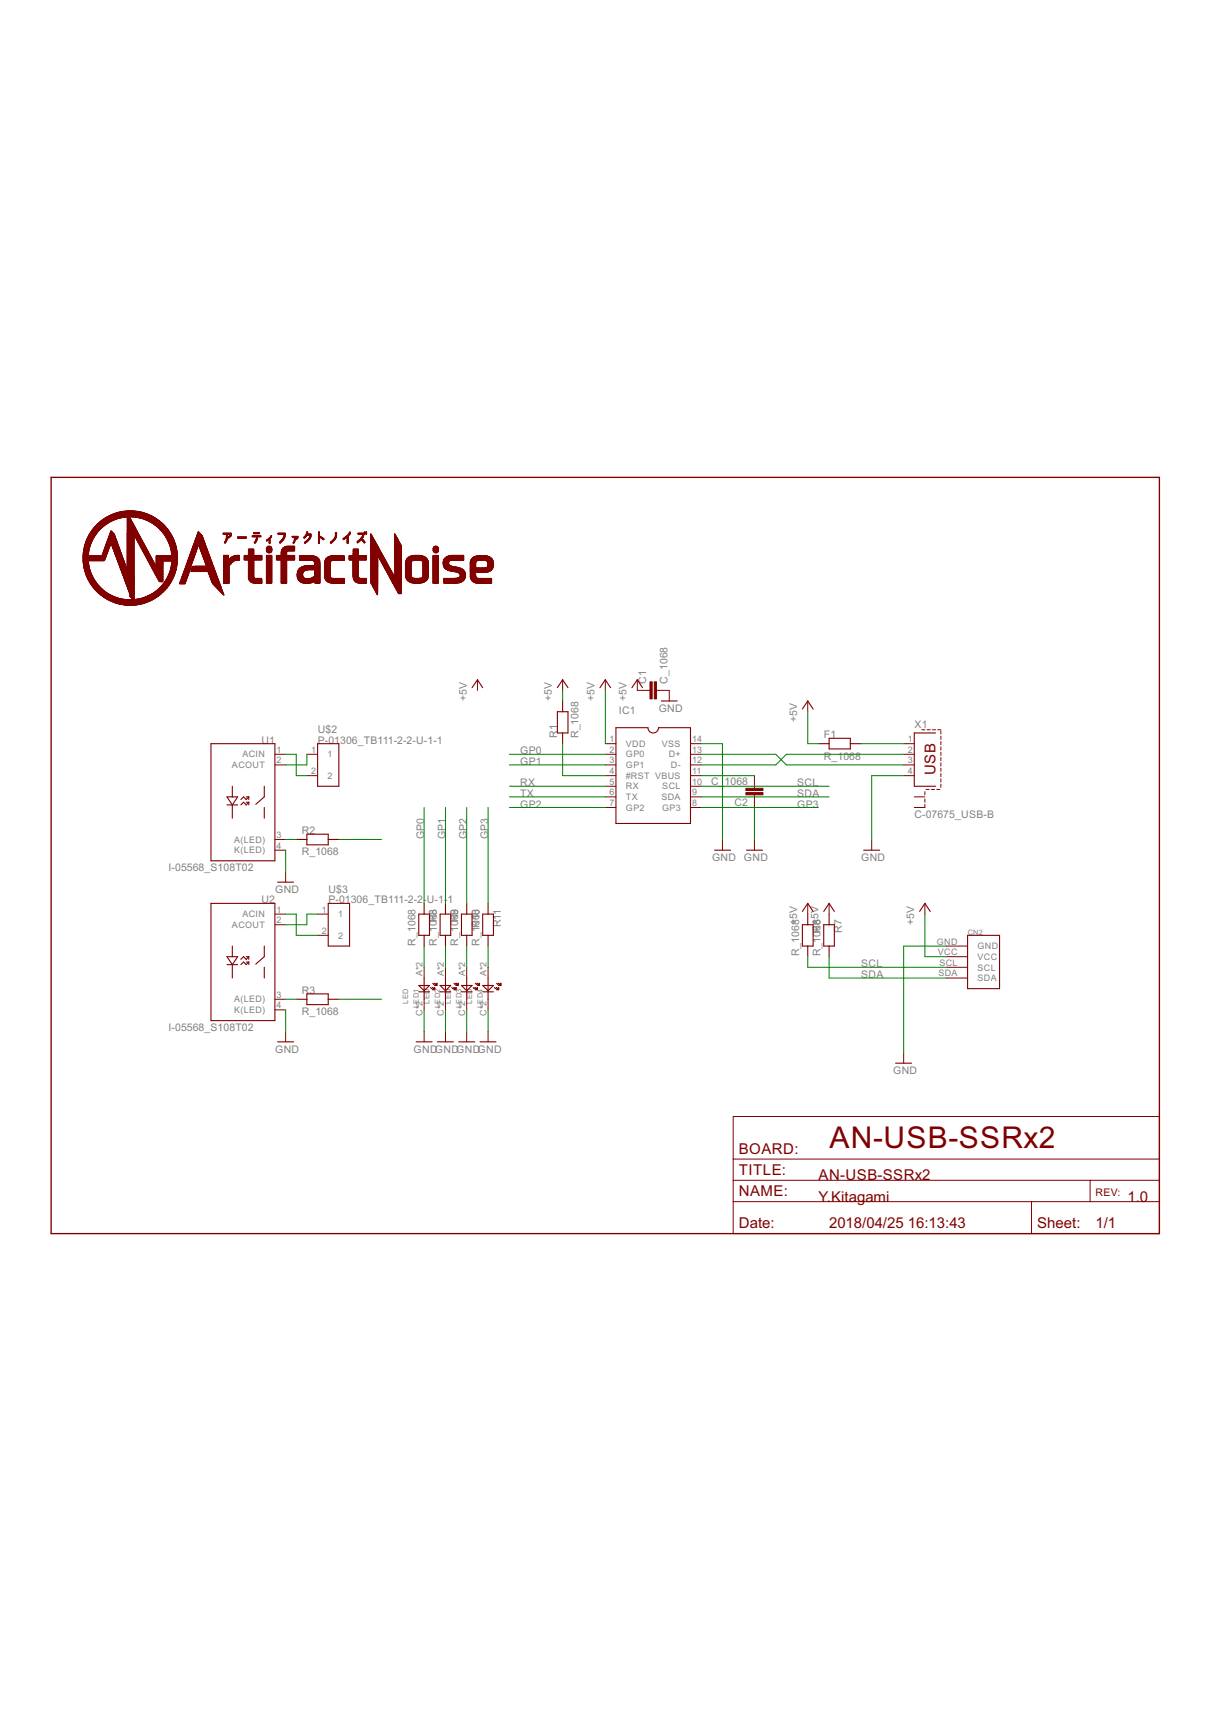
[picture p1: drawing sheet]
<svg xmlns="http://www.w3.org/2000/svg" width="210mm" height="297mm" viewBox="0 0 210 297" stroke-linecap="round" stroke-linejoin="round" font-family="sans-serif">
<defs><g id="words">
<text font-size="5.8" fill="#800000" x="143.9" y="199.3">AN-USB-SSRx2</text>
<g font-size="2.9" fill="#800000">
<text x="162.3" y="134.5" transform="rotate(-90 162.3 134.5)">USB</text>
<text x="128.2" y="203.9">TITLE:</text>
<text x="128.2" y="200.2">BOARD:</text>
<text x="128.2" y="207.6">NAME:</text>
<text x="142" y="204.8">AN-USB-SSRx2</text>
<text x="142" y="208.5">Y.Kitagami</text>
<text x="195.6" y="208.5">1.0</text>
<text x="128.2" y="213.1">Date:</text>
<text x="143.8" y="213.1">2018/04/25</text>
<text x="157.5" y="213.1">16:13:43</text>
<text x="179.9" y="213.1">Sheet:</text>
<text x="190" y="213.1">1/1</text>
</g>
<g font-size="2" fill="#808080">
<text x="112.1" y="118.6" transform="rotate(-90 112.1 118.6)">C1</text>
<text x="115.8" y="118.6" transform="rotate(-90 115.8 118.6)">C_1068</text>
<text x="81" y="121.6" transform="rotate(-90 81 121.6)">+5V</text>
<text x="95.8" y="121.6" transform="rotate(-90 95.8 121.6)">+5V</text>
<text x="103.2" y="121.6" transform="rotate(-90 103.2 121.6)">+5V</text>
<text x="107.3" y="123.9">IC1</text>
<text x="108.7" y="121.6" transform="rotate(-90 108.7 121.6)">+5V</text>
<text x="114.3" y="123.5">GND</text>
<text x="138.3" y="125.3" transform="rotate(-90 138.3 125.3)">+5V</text>
<text x="45.3" y="129">U1</text>
<text x="55.1" y="129">P-01306_TB111-2-2-U-1-1</text>
<text x="55.1" y="127.2">U$2</text>
<text x="90.2" y="130.9">GP0</text>
<text x="96.7" y="128.1" transform="rotate(-90 96.7 128.1)">R1</text>
<text x="100.4" y="128.1" transform="rotate(-90 100.4 128.1)">R_1068</text>
<text x="142.9" y="131.8">R_1068</text>
<text x="142.9" y="128.1">F1</text>
<text x="158.6" y="126.3">X1</text>
<text x="90.2" y="132.7">GP1</text>
<text x="90.2" y="136.4">RX</text>
<text x="123.3" y="136.1">C_</text>
<text x="125.7" y="136.1">1068</text>
<text x="138.3" y="136.4">SCL</text>
<text x="90.2" y="140.1">GP2</text>
<text x="90.2" y="138.3">TX</text>
<text x="127.4" y="139.8">C2</text>
<text x="138.3" y="138.3">SDA</text>
<text x="138.3" y="140.1">GP3</text>
<text x="158.6" y="142">C-07675_USB-B</text>
<text x="52.3" y="148.4">R_1068</text>
<text x="52.3" y="144.7">R2</text>
<text x="73.6" y="145.6" transform="rotate(-90 73.6 145.6)">GP0</text>
<text x="77.3" y="145.6" transform="rotate(-90 77.3 145.6)">GP1</text>
<text x="81" y="145.6" transform="rotate(-90 81 145.6)">GP2</text>
<text x="84.7" y="145.6" transform="rotate(-90 84.7 145.6)">GP3</text>
<text x="123.5" y="149.4">GND GND</text>
<text x="149.4" y="149.4">GND</text>
<text x="29.2" y="151.2">I-05568_S108T02</text>
<text x="47.7" y="154.9">GND</text>
<text x="57" y="154.9">U$3</text>
<text x="45.3" y="156.7">U2</text>
<text x="57" y="156.7">P-01</text>
<text x="60.9" y="156.7">306_TB111-2-2-U-1-1</text>
<text x="75.8" y="159.7" transform="rotate(-90 75.8 159.7)">68</text>
<text x="79.5" y="159.7" transform="rotate(-90 79.5 159.7)">69</text>
<text x="83.2" y="160.7" transform="rotate(-90 83.2 160.7)">018</text>
<text x="86.9" y="160.9" transform="rotate(-90 86.9 160.9)">R11</text>
<text x="142.3" y="161.5" transform="rotate(-90 142.3 161.5)">68</text>
<text x="146" y="161.9" transform="rotate(-90 146 161.9)">R7</text>
<text x="158.6" y="160.4" transform="rotate(-90 158.6 160.4)">+5V</text>
<text x="72.1" y="164.1" transform="rotate(-90 72.1 164.1)">R_1068</text>
<text x="75.8" y="164.1" transform="rotate(-90 75.8 164.1)">R_10R8</text>
<text x="79.5" y="164.1" transform="rotate(-90 79.5 164.1)">R_10R8</text>
<text x="83.2" y="164.1" transform="rotate(-90 83.2 164.1)">R_1R60</text>
<text x="138.6" y="165.9" transform="rotate(-90 138.6 165.9)">R_1068+5V</text>
<text x="142.3" y="165.9" transform="rotate(-90 142.3 165.9)">R_10R6+5V</text>
<text x="149.4" y="167.8">SCL</text>
<text x="52.3" y="172.5">R3</text>
<text x="149.4" y="169.7">SDA</text>
<text x="29.2" y="178.9">I-05568_S108T02</text>
<text x="52.3" y="176.2">R_1068</text>
<text x="47.7" y="182.6">GND</text>
<text x="71.8" y="182.6">GNDGNDGNDGND</text>
<text x="154.9" y="186.3">GND</text>
</g>
<text font-size="2" fill="#800000" x="190.1" y="207.6">REV:</text>
<g font-size="1.7" fill="#808080">
<text x="42" y="131.4">ACIN</text>
<text x="48" y="130.6">1</text>
<text x="54" y="130.6">1</text>
<text x="56.8" y="131.4">1</text>
<text x="105.7" y="128.8">1</text>
<text x="105.7" y="130.6">2</text>
<text x="108.6" y="129.6">VDD</text>
<text x="108.6" y="131.4">GP0</text>
<text x="114.8" y="129.6">VSS</text>
<text x="116" y="131.4">D+</text>
<text x="120" y="130.6">13</text>
<text x="120" y="128.8">14</text>
<text x="157.5" y="128.8">1</text>
<text x="157.5" y="130.6">2</text>
<text x="40.2" y="133.3">ACOUT</text>
<text x="48" y="132.5">2</text>
<text x="54" y="134.3">2</text>
<text x="56.8" y="135.1">2</text>
<text x="105.7" y="132.5">3</text>
<text x="105.7" y="134.3">4</text>
<text x="105.7" y="136.2">5</text>
<text x="108.5" y="135.1">#RST VBUS</text>
<text x="108.6" y="133.3">GP1</text>
<text x="108.6" y="137">RX</text>
<text x="114.9" y="137">SCL</text>
<text x="116.4" y="133.3">D-</text>
<text x="120" y="136.2">10</text>
<text x="120" y="134.3">11</text>
<text x="120" y="132.5">12</text>
<text x="157.5" y="132.5">3</text>
<text x="157.5" y="134.3">4</text>
<text x="105.7" y="138">6</text>
<text x="105.7" y="139.9">7</text>
<text x="108.6" y="138.8">TX</text>
<text x="108.6" y="140.7">GP2</text>
<text x="114.7" y="138.8">SDA</text>
<text x="114.9" y="140.7">GP3</text>
<text x="120" y="139.9">8</text>
<text x="120" y="138">9</text>
<text x="40.6" y="146.2">A(LED)</text>
<text x="40.6" y="148.1">K(LED)</text>
<text x="48" y="145.4">3</text>
<text x="48" y="147.2">4</text>
<text x="40.2" y="161">ACOUT</text>
<text x="42" y="159.1">ACIN</text>
<text x="48" y="160.2">2</text>
<text x="48" y="158.3">1</text>
<text x="55.8" y="158.3">1</text>
<text x="58.6" y="159.1">1</text>
<text x="55.8" y="162">2</text>
<text x="58.6" y="162.8">2</text>
<text x="162.5" y="163.9">GND</text>
<text x="162.7" y="165.7">VCC</text>
<text x="163" y="167.6">SCL</text>
<text x="169.6" y="164.7">GND</text>
<text x="169.6" y="166.5">VCC</text>
<text x="40.6" y="173.9">A(LED)</text>
<text x="48" y="173.1">3</text>
<text x="73.3" y="169.4" transform="rotate(-90 73.3 169.4)">A*2</text>
<text x="77" y="169.4" transform="rotate(-90 77 169.4)">A*2</text>
<text x="80.7" y="169.4" transform="rotate(-90 80.7 169.4)">A*2</text>
<text x="84.4" y="169.4" transform="rotate(-90 84.4 169.4)">A*2</text>
<text x="162.8" y="169.4">SDA</text>
<text x="169.6" y="168.4">SCL</text>
<text x="169.6" y="170.2">SDA</text>
<text x="40.6" y="175.8">K(LED)</text>
<text x="48" y="175">4</text>
<text x="73.3" y="176.3" transform="rotate(-90 73.3 176.3)">C*2</text>
<text x="77" y="176.3" transform="rotate(-90 77 176.3)">C*2</text>
<text x="80.7" y="176.3" transform="rotate(-90 80.7 176.3)">C*2</text>
<text x="84.4" y="176.3" transform="rotate(-90 84.4 176.3)">C*2</text>
</g>
<g font-size="1.4" fill="#808080">
<text x="167.9" y="162.3">CN2</text>
<text x="70.8" y="174.2" transform="rotate(-90 70.8 174.2)">LED</text>
<text x="72.7" y="174.9" transform="rotate(-90 72.7 174.9)">LED1</text>
<text x="74.5" y="174.2" transform="rotate(-90 74.5 174.2)">LED</text>
<text x="76.4" y="174.9" transform="rotate(-90 76.4 174.9)">LED2</text>
<text x="78.2" y="174.2" transform="rotate(-90 78.2 174.2)">LED</text>
<text x="80.1" y="174.9" transform="rotate(-90 80.1 174.9)">LED3</text>
<text x="81.9" y="174.2" transform="rotate(-90 81.9 174.2)">LED</text>
<text x="83.7" y="174.9" transform="rotate(-90 83.7 174.9)">LED4</text>
</g>
</g></defs>
<g fill="none" stroke="#800000" stroke-width=".19">
<path d="M81.9 119.3l.9-1.4 .9 1.4M96.7 119.3l.9-1.4 .9 1.4M104.1 119.3l.9-1.4 .9 1.4M109.6 119.3l1-1.4 .9 1.4M36.6 129h11.1v20.4h-11.1zM39.4 138.3h1.8l-.9 1.4zM39.4 139.7h1.8M40.3 136.4v1.9M40.3 139.7v2.3M42.7 138.3h.5M42.7 139.2h.5M43.2 138.3l-.5 .4-.5-.4-.4 .4"/>
<path d="M43.2 138.3v.4M43.2 139.2v.5M43.2 139.2l-.5 .5-.5-.5-.4 .5M45.8 136.4v1.9l-1.4 1.3M55.1 129h3.7v7.4h-3.7zM96.7 123.5h1.8v3.7h-1.8zM97.6 121.6v1.9M97.6 127.2v1.8M106.8 126.3h5.6a.92 .92 0 0 0 .9 .9 .92 .92 0 0 0 .9-.9h5.6v16.6h-13zM114.7 121.6h2.8M139.2 123l.9-1.4 1 1.4M142 129h1.8"/>
<path d="M143.8 128.1h3.7v1.8h-3.7zM147.5 129h1.9M162.3 127.2h-3.7v9.2h3.7M36.6 156.7h11.1v20.4h-11.1zM45.8 140.1v1.9M48.2 153.1h2.7M51.4 145.6h1.8M53.2 144.7h3.7v1.9h-3.7zM56.9 156.7h3.7v7.4h-3.7zM56.9 145.6h1.9M72.6 158.6h1.9v3.7h-1.9zM73.6 156.7v1.9"/>
<path d="M76.3 158.6h1.9v3.7h-1.9zM77.3 156.7v1.9M80.1 158.6h1.8v3.7h-1.8zM81 156.7v1.9M83.7 158.6h1.9v3.7h-1.9zM84.7 156.7v1.9M124 147.5h2.7M129.5 147.5h2.8M139.2 158.1l.9-1.4 1 1.4M140.1 158.6v1.8M142.9 158.1l.9-1.4 .9 1.4M143.8 158.6v1.8"/>
<path d="M149.8 147.5h2.8M159.5 158.1l.9-1.4 1 1.4M39.4 166h1.8l-.9 1.4zM39.4 167.4h1.8M40.3 164.1v1.9M40.3 167.4v2.3M42.7 166h.5M42.7 166.9h.5M43.2 166v.5M43.2 166.9v.5M43.2 166l-.5 .5-.5-.5-.4 .5M43.2 166.9l-.5 .5-.5-.5-.4 .5"/>
<path d="M45.8 164.1v1.9l-1.4 1.3M45.8 167.8v1.9M51.4 173.4h1.8M53.2 172.4h3.7v1.9h-3.7zM56.9 173.4h1.9M72.6 171h1.9l-.9 .9zM72.6 172.1h1.9M73.6 162.3v1.8M73.6 169.7v3.7M74.7 171.3l.2 .2 .2-.2 .1 .2M75.1 170.6l.1 .2 .2-.2 .2 .2M75.2 171.6h.2"/>
<path d="M75.3 171.4h.1M75.4 171.3v.4h-.3zM75.4 171h.4M75.6 170.8h.2M75.7 170.7h.1M75.8 170.6v.4h-.4zM76.3 171h1.9l-.9 .9zM76.3 172.1h1.9M77.3 162.3v1.8M77.3 169.7v3.7M78.4 171.3l.2 .2 .2-.2 .1 .2M78.8 170.6l.1 .2 .2-.2 .2 .2"/>
<path d="M78.9 171.6h.2M79 171.4h.1M79.1 171.3v.4h-.3zM79.1 171h.4M79.3 170.8h.2M79.4 170.7h.1M79.5 170.6v.4h-.4zM80.1 171h1.8l-.9 .9zM80.1 172.1h1.8M81 162.3v1.8M81 169.7v3.7M82.1 171.3l.2 .2 .1-.2 .2 .2"/>
<path d="M82.4 170.6l.2 .2 .2-.2 .2 .2M82.6 171.6h.2M82.7 171.4h.1M82.8 171.3v.4h-.4zM82.8 171h.4M83 170.8h.2M83.1 170.7h.1M83.2 170.6v.4h-.4zM83.7 171h1.9l-.9 .9zM83.7 172.1h1.9M84.7 162.3v1.8M84.7 169.7v3.7"/>
<path d="M85.8 171.3l.2 .2 .1-.2 .2 .2M86.1 170.6l.2 .2 .2-.2 .2 .2M86.3 171.6h.2M86.4 171.4h.1M86.5 171.3v.4h-.4zM86.5 171h.4M86.7 170.8h.2M86.8 170.7h.1M86.9 170.6v.4h-.4zM139.2 160.4h1.9v3.7h-1.9zM140.1 164.1v1.9M142.9 160.4h1.8v3.7h-1.8z"/>
<path d="M143.8 164.1v1.9M167.9 162.3h5.5v9.2h-5.5zM48.2 180.8h2.7M72.2 180.8h2.8M75.9 180.8h2.8M79.6 180.8h2.8M83.3 180.8h2.7M155.4 184.5h2.7"/>
</g>
<g fill="none" stroke="#800000" stroke-width=".17">
<path d="M82.8 117.9v1.9M97.6 117.9v1.9M105 117.9v1.9M110.6 117.9v1.9h2.2M113.9 119.8h2.2v1.8M47.7 130.9h1.9M47.7 132.7h1.9M53.2 130.9h1.9M53.2 134.6h1.9M105 129h1.8M105 130.9h1.8M105 132.7h1.8"/>
<path d="M105 134.6h1.8M105 138.3h1.8M105 136.4h1.8M119.8 129h1.8M119.8 130.9h1.8M119.8 132.7h1.8M119.8 134.6h1.8M119.8 138.3h1.8M119.8 136.4h1.8M130.9 134.6v2.2M130.9 137.9v2.2M140.1 121.6v1.9"/>
<path d="M156.8 129h1.8M156.8 130.9h1.8M156.8 132.7h1.8M156.8 134.6h1.8M158.6 138.3h1.8M159.9 126.6h.5M160.4 137.4v.5M160.4 138.6v.6M160.4 139.6v.5h-1.8M160.6 137h.6M160.8 126.6h.6M161.6 137h.5"/>
<path d="M161.8 126.6h.5M162.5 137h.5M162.7 126.6h.5M163.2 126.8v.6M163.2 127.7v.6M163.2 128.7v.5M163.2 129.6v.5M163.2 130.5v.6M163.2 131.4v.6M163.2 132.4v.5M163.2 133.3v.5M163.2 134.2v.5"/>
<path d="M163.2 135.1v.6M163.2 136v.6M47.7 145.6h1.9M47.7 147.5h1.9M47.7 158.6h1.9M49.6 151.2v1.9M55.1 158.6h1.8M105 140.1h1.8M119.8 140.1h1.8M125.3 145.6v1.9M130.9 145.6v1.9M140.1 156.7v1.9"/>
<path d="M143.8 156.7v1.9M151.2 145.6v1.9M160.4 156.7v1.9M47.7 160.4h1.9M47.7 173.4h1.9M47.7 175.2h1.9M49.6 178.9v1.9M55.1 162.3h1.8M73.6 167.8v1.9M73.6 173.4v1.8M73.6 178.9v1.9M77.3 167.8v1.9"/>
<path d="M77.3 173.4v1.8M77.3 178.9v1.9M81 167.8v1.9M81 173.4v1.8M81 178.9v1.9M84.7 167.8v1.9M84.7 173.4v1.8M84.7 178.9v1.9M164.1 164.1h3.8M164.1 166h3.8M164.1 167.8h3.8M164.1 169.7h3.8"/>
<path d="M127.2 193.7h73.9v20.3h-73.9zM156.8 182.6v1.9M127.2 204.8h73.9M127.2 208.5h73.9M127.2 201.1h73.9M178.9 208.5v5.5M189.1 204.8v3.7"/>
</g>
<g fill="#800000" stroke="#800000" stroke-width=".17">
<path d="M113.5 118.3h.4v3h-.4z"/>
<path d="M112.8 118.3h.3v3h-.3z"/>
<path d="M129.4 136.8h3v.4h-3z"/>
<path d="M129.4 137.5h3v.4h-3z"/>
<path d="M22.2 105h.8z"/>
<path d="M21.6 104.9l1.9 .1z"/>
<path d="M21.4 104.9h.1z"/>
<path d="M21.6 104.9h.1z"/>
<path d="M21.7 104.9h.1z"/>
<path d="M21.9 104.9h.1z"/>
<path d="M22 104.9h.1z"/>
<path d="M22.1 104.9h.2z"/>
<path d="M22.3 104.9h.1z"/>
<path d="M22.4 104.9h.2z"/>
<path d="M22.6 104.9h.1z"/>
<path d="M22.7 104.9h.2z"/>
<path d="M22.9 104.9h.1z"/>
<path d="M23 104.9h.2z"/>
<path d="M23.2 104.9h.1z"/>
<path d="M23.3 104.9h.1z"/>
<path d="M23.5 104.9h.1z"/>
<path d="M23.6 104.9h.1z"/>
<path d="M21.2 104.9h2.8z"/>
<path d="M21 104.8l.1 .1z"/>
<path d="M21.1 104.8l.2 .1z"/>
<path d="M21.3 104.8l.1 .1z"/>
<path d="M21.4 104.8l.1 .1z"/>
<path d="M21.6 104.8l.1 .1z"/>
<path d="M21.7 104.8l.1 .1z"/>
<path d="M21.9 104.8l.1 .1z"/>
<path d="M22 104.8l.1 .1z"/>
<path d="M22.1 104.8l.2 .1z"/>
<path d="M22.3 104.8l.1 .1z"/>
<path d="M22.4 104.8l.2 .1z"/>
<path d="M22.6 104.8l.1 .1z"/>
<path d="M22.7 104.8l.2 .1z"/>
<path d="M22.9 104.8l.1 .1z"/>
<path d="M23 104.8l.2 .1z"/>
<path d="M23.2 104.8l.1 .1z"/>
<path d="M23.3 104.8l.1 .1z"/>
<path d="M23.5 104.8l.1 .1z"/>
<path d="M23.6 104.8l.1 .1z"/>
<path d="M23.7 104.8l.2 .1z"/>
<path d="M23.9 104.8l.1 .1z"/>
<path d="M24 104.8l.2 .1z"/>
<path d="M20.8 104.8h3.6z"/>
<path d="M20.8 104.8h.1z"/>
<path d="M20.9 104.8h.1z"/>
<path d="M21.1 104.8h.1z"/>
<path d="M21.2 104.8h.1z"/>
<path d="M21.4 104.8h.1z"/>
<path d="M21.5 104.8h.1z"/>
<path d="M21.6 104.8h.2z"/>
<path d="M21.8 104.8h.1z"/>
<path d="M21.9 104.8h.2z"/>
<path d="M22.1 104.8h.1z"/>
<path d="M22.2 104.8h.2z"/>
<path d="M22.4 104.8h.1z"/>
<path d="M22.5 104.8h.1z"/>
<path d="M22.6 104.8h.2z"/>
<path d="M22.8 104.8h.1z"/>
<path d="M22.9 104.8h.2z"/>
<path d="M23.1 104.8h.1z"/>
<path d="M23.2 104.8h.2z"/>
<path d="M23.4 104.8h.1z"/>
<path d="M23.5 104.8h.2z"/>
<path d="M23.7 104.8h.1z"/>
<path d="M23.8 104.8h.1z"/>
<path d="M24 104.8h.1z"/>
<path d="M24.1 104.8h.1z"/>
<path d="M24.3 104.8h.1z"/>
<path d="M24.4 104.8h.1z"/>
<path d="M20.5 104.7l4.2 .1z"/>
<path d="M20.3 104.7h4.5z"/>
<path d="M20.2 104.6l4.7 .1z"/>
<path d="M20.1 104.6h.1z"/>
<path d="M20.3 104.6h.1z"/>
<path d="M20.4 104.6h.1z"/>
<path d="M20.6 104.6h.1z"/>
<path d="M20.7 104.6h.1z"/>
<path d="M20.8 104.6h.2z"/>
<path d="M21 104.6h.1z"/>
<path d="M21.1 104.6h.2z"/>
<path d="M21.3 104.6h.1z"/>
<path d="M21.4 104.6h.1z"/>
<path d="M21.6 104.6h.1z"/>
<path d="M21.7 104.6h.1z"/>
<path d="M21.9 104.6h.1z"/>
<path d="M22 104.6h.1z"/>
<path d="M22.1 104.6h.2z"/>
<path d="M22.3 104.6h.1z"/>
<path d="M22.4 104.6h.2z"/>
<path d="M22.6 104.6h.1z"/>
<path d="M22.7 104.6h.2z"/>
<path d="M22.9 104.6h.1z"/>
<path d="M23 104.6h.2z"/>
<path d="M23.2 104.6h.1z"/>
<path d="M23.3 104.6h.1z"/>
<path d="M23.5 104.6h.1z"/>
<path d="M23.6 104.6h.1z"/>
<path d="M23.7 104.6h.2z"/>
<path d="M23.9 104.6h.1z"/>
<path d="M24 104.6h.2z"/>
<path d="M24.2 104.6h.1z"/>
<path d="M24.3 104.6h.1z"/>
<path d="M24.5 104.6h.1z"/>
<path d="M24.6 104.6h.1z"/>
<path d="M24.8 104.6h.1z"/>
<path d="M24.9 104.6h.1z"/>
<path d="M20 104.6h5.2z"/>
<path d="M20 104.5l.1 .1z"/>
<path d="M20.1 104.5l.1 .1z"/>
<path d="M20.3 104.5l.1 .1z"/>
<path d="M20.4 104.5l.1 .1z"/>
<path d="M20.6 104.5l.1 .1z"/>
<path d="M20.7 104.5l.1 .1z"/>
<path d="M20.8 104.5l.2 .1z"/>
<path d="M21 104.5l.1 .1z"/>
<path d="M21.1 104.5l.2 .1z"/>
<path d="M21.3 104.5l.1 .1z"/>
<path d="M21.4 104.5l.1 .1z"/>
<path d="M21.6 104.5l.1 .1z"/>
<path d="M21.7 104.5l.1 .1z"/>
<path d="M21.9 104.5l.1 .1z"/>
<path d="M22 104.5l.1 .1z"/>
<path d="M22.1 104.5l.2 .1z"/>
<path d="M22.3 104.5l.1 .1z"/>
<path d="M22.4 104.5l.2 .1z"/>
<path d="M22.6 104.5l.1 .1z"/>
<path d="M22.7 104.5l.2 .1z"/>
<path d="M22.9 104.5l.1 .1z"/>
<path d="M23 104.5l.2 .1z"/>
<path d="M23.2 104.5l.1 .1z"/>
<path d="M23.3 104.5l.1 .1z"/>
<path d="M23.5 104.5l.1 .1z"/>
<path d="M23.6 104.5l.1 .1z"/>
<path d="M23.7 104.5l.2 .1z"/>
<path d="M23.9 104.5l.1 .1z"/>
<path d="M24 104.5l.2 .1z"/>
<path d="M24.2 104.5l.1 .1z"/>
<path d="M24.3 104.5l.1 .1z"/>
<path d="M24.5 104.5l.1 .1z"/>
<path d="M24.6 104.5l.1 .1z"/>
<path d="M24.8 104.5l.1 .1z"/>
<path d="M24.9 104.5l.1 .1z"/>
<path d="M25.1 104.5l.1 .1z"/>
<path d="M19.8 104.5h5.6z"/>
<path d="M19.7 104.5h.2z"/>
<path d="M19.9 104.5h.1z"/>
<path d="M20 104.5h.2z"/>
<path d="M20.2 104.5h.1z"/>
<path d="M20.3 104.5h.1z"/>
<path d="M20.5 104.5h.1z"/>
<path d="M20.6 104.5h.1z"/>
<path d="M20.8 104.5h.1z"/>
<path d="M20.9 104.5h.1z"/>
<path d="M21.1 104.5h.1z"/>
<path d="M21.2 104.5h.1z"/>
<path d="M21.4 104.5h.1z"/>
<path d="M21.5 104.5h.1z"/>
<path d="M21.6 104.5h.2z"/>
<path d="M21.8 104.5h.1z"/>
<path d="M21.9 104.5h.2z"/>
<path d="M22.1 104.5h.1z"/>
<path d="M22.2 104.5h.2z"/>
<path d="M22.4 104.5h.1z"/>
<path d="M22.5 104.5h.1z"/>
<path d="M22.6 104.5h.2z"/>
<path d="M22.8 104.5h.1z"/>
<path d="M22.9 104.5h.2z"/>
<path d="M23.1 104.5h.1z"/>
<path d="M23.2 104.5h.2z"/>
<path d="M23.4 104.5h.1z"/>
<path d="M23.5 104.5h.2z"/>
<path d="M23.7 104.5h.1z"/>
<path d="M23.8 104.5h.1z"/>
<path d="M24 104.5h.1z"/>
<path d="M24.1 104.5h.1z"/>
<path d="M24.3 104.5h.1z"/>
<path d="M24.4 104.5h.1z"/>
<path d="M24.6 104.5h.1z"/>
<path d="M24.7 104.5h.1z"/>
<path d="M24.8 104.5h.2z"/>
<path d="M25 104.5h.1z"/>
<path d="M25.1 104.5h.2z"/>
<path d="M25.3 104.5h.1z"/>
<path d="M19.6 104.4l6 .1z"/>
<path d="M19.5 104.4h6.2z"/>
<path d="M19.4 104.4h6.4z"/>
<path d="M19.4 104.3l.1 .1z"/>
<path d="M19.5 104.3l.2 .1z"/>
<path d="M19.7 104.3l.1 .1z"/>
<path d="M19.8 104.3l.1 .1z"/>
<path d="M20 104.3l.1 .1z"/>
<path d="M20.1 104.3l.1 .1z"/>
<path d="M20.3 104.3l.1 .1z"/>
<path d="M20.4 104.3l.1 .1z"/>
<path d="M20.6 104.3l.1 .1z"/>
<path d="M20.7 104.3l.1 .1z"/>
<path d="M20.8 104.3l.2 .1z"/>
<path d="M21 104.3l.1 .1z"/>
<path d="M21.1 104.3l.2 .1z"/>
<path d="M21.3 104.3l.1 .1z"/>
<path d="M21.4 104.3l.1 .1z"/>
<path d="M21.6 104.3l.1 .1z"/>
<path d="M21.7 104.3l.1 .1z"/>
<path d="M21.9 104.3l.1 .1z"/>
<path d="M22 104.3l.1 .1z"/>
<path d="M22.1 104.3l.2 .1z"/>
<path d="M22.3 104.3l.1 .1z"/>
<path d="M22.4 104.3l.2 .1z"/>
<path d="M22.6 104.3l.1 .1z"/>
<path d="M22.7 104.3l.2 .1z"/>
<path d="M22.9 104.3l.1 .1z"/>
<path d="M23 104.3l.2 .1z"/>
<path d="M23.2 104.3l.1 .1z"/>
<path d="M23.3 104.3l.1 .1z"/>
<path d="M23.5 104.3l.1 .1z"/>
<path d="M23.6 104.3l.1 .1z"/>
<path d="M23.7 104.3l.2 .1z"/>
<path d="M23.9 104.3l.1 .1z"/>
<path d="M24 104.3l.2 .1z"/>
<path d="M24.2 104.3l.1 .1z"/>
<path d="M24.3 104.3l.1 .1z"/>
<path d="M24.5 104.3l.1 .1z"/>
<path d="M24.6 104.3l.1 .1z"/>
<path d="M24.8 104.3l.1 .1z"/>
<path d="M24.9 104.3l.1 .1z"/>
<path d="M25.1 104.3l.1 .1z"/>
<path d="M25.2 104.3l.1 .1z"/>
<path d="M25.4 104.3l.1 .1z"/>
<path d="M25.5 104.3l.1 .1z"/>
<path d="M25.6 104.3l.2 .1z"/>
<path d="M19.2 104.3h6.8z"/>
<path d="M19.2 104.2l.2 .1z"/>
<path d="M19.4 104.2l.1 .1z"/>
<path d="M19.5 104.2l.2 .1z"/>
<path d="M19.7 104.2l.1 .1z"/>
<path d="M19.8 104.2l.1 .1z"/>
<path d="M20 104.2l.1 .1z"/>
<path d="M20.1 104.2l.1 .1z"/>
<path d="M20.3 104.2l.1 .1z"/>
<path d="M20.4 104.2l.1 .1z"/>
<path d="M20.6 104.2l.1 .1z"/>
<path d="M20.7 104.2l.1 .1z"/>
<path d="M20.8 104.2l.2 .1z"/>
<path d="M21 104.2l.1 .1z"/>
<path d="M21.1 104.2l.2 .1z"/>
<path d="M21.3 104.2l.1 .1z"/>
<path d="M21.4 104.2l.1 .1z"/>
<path d="M21.6 104.2l.1 .1z"/>
<path d="M21.7 104.2l.1 .1z"/>
<path d="M21.9 104.2l.1 .1z"/>
<path d="M22 104.2l.1 .1z"/>
<path d="M22.1 104.2l.2 .1z"/>
<path d="M22.3 104.2l.1 .1z"/>
<path d="M22.4 104.2l.2 .1z"/>
<path d="M22.6 104.2l.1 .1z"/>
<path d="M22.7 104.2l.2 .1z"/>
<path d="M22.9 104.2l.1 .1z"/>
<path d="M23 104.2l.2 .1z"/>
<path d="M23.2 104.2l.1 .1z"/>
<path d="M23.3 104.2l.1 .1z"/>
<path d="M23.5 104.2l.1 .1z"/>
<path d="M23.6 104.2l.1 .1z"/>
<path d="M23.7 104.2l.2 .1z"/>
<path d="M23.9 104.2l.1 .1z"/>
<path d="M24 104.2l.2 .1z"/>
<path d="M24.2 104.2l.1 .1z"/>
<path d="M24.3 104.2l.1 .1z"/>
<path d="M24.5 104.2l.1 .1z"/>
<path d="M24.6 104.2l.1 .1z"/>
<path d="M24.8 104.2l.1 .1z"/>
<path d="M24.9 104.2l.1 .1z"/>
<path d="M25.1 104.2l.1 .1z"/>
<path d="M25.2 104.2l.1 .1z"/>
<path d="M25.4 104.2l.1 .1z"/>
<path d="M25.5 104.2l.1 .1z"/>
<path d="M25.6 104.2l.2 .1z"/>
<path d="M25.8 104.2l.1 .1z"/>
<path d="M19.1 104.2h7z"/>
<path d="M19 104.2h.2z"/>
<path d="M19.2 104.2h.1z"/>
<path d="M19.3 104.2h.1z"/>
<path d="M19.5 104.2h.1z"/>
<path d="M19.6 104.2h.1z"/>
<path d="M19.7 104.2h.2z"/>
<path d="M19.9 104.2h.1z"/>
<path d="M20 104.2h.2z"/>
<path d="M20.2 104.2h.1z"/>
<path d="M20.3 104.2h.1z"/>
<path d="M20.5 104.2h.1z"/>
<path d="M20.6 104.2h.1z"/>
<path d="M20.8 104.2h.1z"/>
<path d="M20.9 104.2h.1z"/>
<path d="M21.1 104.2h.1z"/>
<path d="M21.2 104.2h.1z"/>
<path d="M21.4 104.2h.1z"/>
<path d="M21.5 104.2h.1z"/>
<path d="M21.6 104.2h.2z"/>
<path d="M21.8 104.2h.1z"/>
<path d="M21.9 104.2h.2z"/>
<path d="M22.1 104.2h.1z"/>
<path d="M22.2 104.2h.2z"/>
<path d="M22.4 104.2h.1z"/>
<path d="M22.5 104.2h.1z"/>
<path d="M22.6 104.2h.2z"/>
<path d="M22.8 104.2h.1z"/>
<path d="M22.9 104.2h.2z"/>
<path d="M23.1 104.2h.1z"/>
<path d="M23.2 104.2h.2z"/>
<path d="M23.4 104.2h.1z"/>
<path d="M23.5 104.2h.2z"/>
<path d="M23.7 104.2h.1z"/>
<path d="M23.8 104.2h.1z"/>
<path d="M24 104.2h.1z"/>
<path d="M24.1 104.2h.1z"/>
<path d="M24.3 104.2h.1z"/>
<path d="M24.4 104.2h.1z"/>
<path d="M24.6 104.2h.1z"/>
<path d="M24.7 104.2h.1z"/>
<path d="M24.8 104.2h.2z"/>
<path d="M25 104.2h.1z"/>
<path d="M25.1 104.2h.2z"/>
<path d="M25.3 104.2h.1z"/>
<path d="M25.4 104.2h.1z"/>
<path d="M25.6 104.2h.1z"/>
<path d="M25.7 104.2h.1z"/>
<path d="M25.9 104.2h.1z"/>
<path d="M26 104.2h.1z"/>
<path d="M18.9 104.1l7.3 .1z"/>
<path d="M18.9 104.1h7.4z"/>
<path d="M18.8 104.1h7.6z"/>
<path d="M18.8 104l.1 .1z"/>
<path d="M18.9 104l.2 .1z"/>
<path d="M19.1 104l.1 .1z"/>
<path d="M19.2 104l.2 .1z"/>
<path d="M19.4 104l.1 .1z"/>
<path d="M19.5 104l.2 .1z"/>
<path d="M19.7 104l.1 .1z"/>
<path d="M19.8 104l.1 .1z"/>
<path d="M20 104l.1 .1z"/>
<path d="M20.1 104l.1 .1z"/>
<path d="M20.3 104l.1 .1z"/>
<path d="M20.4 104l.1 .1z"/>
<path d="M20.6 104l.1 .1z"/>
<path d="M20.7 104l.1 .1z"/>
<path d="M20.8 104l.2 .1z"/>
<path d="M21 104l.1 .1z"/>
<path d="M21.1 104l.2 .1z"/>
<path d="M21.3 104l.1 .1z"/>
<path d="M21.4 104l.1 .1z"/>
<path d="M21.6 104l.1 .1z"/>
<path d="M21.7 104l.1 .1z"/>
<path d="M21.9 104l.1 .1z"/>
<path d="M23 104l.2 .1z"/>
<path d="M23.2 104l.1 .1z"/>
<path d="M23.3 104l.1 .1z"/>
<path d="M23.5 104l.1 .1z"/>
<path d="M23.6 104l.1 .1z"/>
<path d="M23.7 104l.2 .1z"/>
<path d="M23.9 104l.1 .1z"/>
<path d="M24 104l.2 .1z"/>
<path d="M24.2 104l.1 .1z"/>
<path d="M24.3 104l.1 .1z"/>
<path d="M24.5 104l.1 .1z"/>
<path d="M24.6 104l.1 .1z"/>
<path d="M24.8 104l.1 .1z"/>
<path d="M24.9 104l.1 .1z"/>
<path d="M25.1 104l.1 .1z"/>
<path d="M25.2 104l.1 .1z"/>
<path d="M25.4 104l.1 .1z"/>
<path d="M25.5 104l.1 .1z"/>
<path d="M25.6 104l.2 .1z"/>
<path d="M25.8 104l.1 .1z"/>
<path d="M25.9 104l.2 .1z"/>
<path d="M26.1 104l.1 .1z"/>
<path d="M26.2 104l.2 .1z"/>
<path d="M18.6 104h3.1z"/>
<path d="M23 104h.2z"/>
<path d="M23.4 104h3.1z"/>
<path d="M18.6 103.9l.2 .1z"/>
<path d="M18.8 103.9l.1 .1z"/>
<path d="M18.9 103.9l.2 .1z"/>
<path d="M19.1 103.9l.1 .1z"/>
<path d="M19.2 103.9l.2 .1z"/>
<path d="M19.4 103.9l.1 .1z"/>
<path d="M19.5 103.9l.2 .1z"/>
<path d="M19.7 103.9l.1 .1z"/>
<path d="M19.8 103.9l.1 .1z"/>
<path d="M20 103.9l.1 .1z"/>
<path d="M20.1 103.9l.1 .1z"/>
<path d="M20.3 103.9l.1 .1z"/>
<path d="M20.4 103.9l.1 .1z"/>
<path d="M20.6 103.9l.1 .1z"/>
<path d="M20.7 103.9l.1 .1z"/>
<path d="M20.8 103.9l.2 .1z"/>
<path d="M21 103.9l.1 .1z"/>
<path d="M21.1 103.9l.2 .1z"/>
<path d="M21.3 103.9l.1 .1z"/>
<path d="M23 103.9l.2 .1z"/>
<path d="M23.2 103.9l.1 .1z"/>
<path d="M23.7 103.9l.2 .1z"/>
<path d="M23.9 103.9l.1 .1z"/>
<path d="M24 103.9l.2 .1z"/>
<path d="M24.2 103.9l.1 .1z"/>
<path d="M24.3 103.9l.1 .1z"/>
<path d="M24.5 103.9l.1 .1z"/>
<path d="M24.6 103.9l.1 .1z"/>
<path d="M24.8 103.9l.1 .1z"/>
<path d="M24.9 103.9l.1 .1z"/>
<path d="M25.1 103.9l.1 .1z"/>
<path d="M25.2 103.9l.1 .1z"/>
<path d="M25.4 103.9l.1 .1z"/>
<path d="M25.5 103.9l.1 .1z"/>
<path d="M25.6 103.9l.2 .1z"/>
<path d="M25.8 103.9l.1 .1z"/>
<path d="M25.9 103.9l.2 .1z"/>
<path d="M26.1 103.9l.1 .1z"/>
<path d="M26.2 103.9l.2 .1z"/>
<path d="M26.4 103.9l.1 .1z"/>
<path d="M18.5 103.9l2.7 .1z"/>
<path d="M22.9 103.9l.4 .1z"/>
<path d="M23.9 103.9l2.7 .1z"/>
<path d="M18.6 103.9h.1z"/>
<path d="M18.7 103.9h.2z"/>
<path d="M18.9 103.9h.1z"/>
<path d="M19 103.9h.2z"/>
<path d="M19.2 103.9h.1z"/>
<path d="M19.3 103.9h.1z"/>
<path d="M19.5 103.9h.1z"/>
<path d="M19.6 103.9h.1z"/>
<path d="M19.7 103.9h.2z"/>
<path d="M19.9 103.9h.1z"/>
<path d="M20 103.9h.2z"/>
<path d="M20.2 103.9h.1z"/>
<path d="M20.3 103.9h.1z"/>
<path d="M20.5 103.9h.1z"/>
<path d="M20.6 103.9h.1z"/>
<path d="M20.8 103.9h.1z"/>
<path d="M22.9 103.9h.2z"/>
<path d="M23.1 103.9h.1z"/>
<path d="M24.3 103.9h.1z"/>
<path d="M24.4 103.9h.1z"/>
<path d="M24.6 103.9h.1z"/>
<path d="M24.7 103.9h.1z"/>
<path d="M24.8 103.9h.2z"/>
<path d="M25 103.9h.1z"/>
<path d="M25.1 103.9h.2z"/>
<path d="M25.3 103.9h.1z"/>
<path d="M25.4 103.9h.1z"/>
<path d="M25.6 103.9h.1z"/>
<path d="M25.7 103.9h.1z"/>
<path d="M25.9 103.9h.1z"/>
<path d="M26 103.9h.1z"/>
<path d="M26.1 103.9h.2z"/>
<path d="M26.3 103.9h.1z"/>
<path d="M26.4 103.9h.2z"/>
<path d="M26.6 103.9h.1z"/>
<path d="M18.4 103.8l2.5 .1z"/>
<path d="M22.9 103.8l.3 .1z"/>
<path d="M24.3 103.8l2.5 .1z"/>
<path d="M18.4 103.8l2.3 .1z"/>
<path d="M22.9 103.8l.4 .1z"/>
<path d="M24.4 103.8l2.5 .1z"/>
<path d="M18.3 103.8h2.3z"/>
<path d="M22.8 103.8h.4z"/>
<path d="M24.5 103.8h2.4z"/>
<path d="M18.2 103.7l.2 .1z"/>
<path d="M18.4 103.7l.1 .1z"/>
<path d="M18.5 103.7l.1 .1z"/>
<path d="M18.6 103.7l.2 .1z"/>
<path d="M18.8 103.7l.1 .1z"/>
<path d="M18.9 103.7l.2 .1z"/>
<path d="M19.1 103.7l.1 .1z"/>
<path d="M19.2 103.7l.2 .1z"/>
<path d="M19.4 103.7l.1 .1z"/>
<path d="M19.5 103.7l.2 .1z"/>
<path d="M19.7 103.7l.1 .1z"/>
<path d="M19.8 103.7l.1 .1z"/>
<path d="M20 103.7l.1 .1z"/>
<path d="M20.1 103.7l.1 .1z"/>
<path d="M20.3 103.7l.1 .1z"/>
<path d="M22.9 103.7l.1 .1z"/>
<path d="M23 103.7l.2 .1z"/>
<path d="M23.2 103.7l.1 .1z"/>
<path d="M24.8 103.7l.1 .1z"/>
<path d="M24.9 103.7l.1 .1z"/>
<path d="M25.1 103.7l.1 .1z"/>
<path d="M25.2 103.7l.1 .1z"/>
<path d="M25.4 103.7l.1 .1z"/>
<path d="M25.5 103.7l.1 .1z"/>
<path d="M25.6 103.7l.2 .1z"/>
<path d="M25.8 103.7l.1 .1z"/>
<path d="M25.9 103.7l.2 .1z"/>
<path d="M26.1 103.7l.1 .1z"/>
<path d="M26.2 103.7l.2 .1z"/>
<path d="M26.4 103.7l.1 .1z"/>
<path d="M26.5 103.7l.1 .1z"/>
<path d="M26.7 103.7l.1 .1z"/>
<path d="M26.8 103.7l.1 .1z"/>
<path d="M18.2 103.7h2.1z"/>
<path d="M22.8 103.7h.4z"/>
<path d="M24.8 103.7h2.2z"/>
<path d="M18.2 103.7h.2z"/>
<path d="M18.4 103.7h.1z"/>
<path d="M18.5 103.7h.1z"/>
<path d="M18.6 103.7h.2z"/>
<path d="M18.8 103.7h.1z"/>
<path d="M18.9 103.7h.2z"/>
<path d="M19.1 103.7h.1z"/>
<path d="M19.2 103.7h.2z"/>
<path d="M19.4 103.7h.1z"/>
<path d="M19.5 103.7h.2z"/>
<path d="M19.7 103.7h.1z"/>
<path d="M19.8 103.7h.1z"/>
<path d="M20 103.7h.1z"/>
<path d="M20.1 103.7h.1z"/>
<path d="M22.7 103.7h.2z"/>
<path d="M22.9 103.7h.1z"/>
<path d="M23 103.7h.2z"/>
<path d="M23.2 103.7h.1z"/>
<path d="M24.9 103.7h.1z"/>
<path d="M25.1 103.7h.1z"/>
<path d="M25.2 103.7h.1z"/>
<path d="M25.4 103.7h.1z"/>
<path d="M25.5 103.7h.1z"/>
<path d="M25.6 103.7h.2z"/>
<path d="M25.8 103.7h.1z"/>
<path d="M25.9 103.7h.2z"/>
<path d="M26.1 103.7h.1z"/>
<path d="M26.2 103.7h.2z"/>
<path d="M26.4 103.7h.1z"/>
<path d="M26.5 103.7h.1z"/>
<path d="M26.7 103.7h.1z"/>
<path d="M26.8 103.7h.1z"/>
<path d="M26.9 103.7h.2z"/>
<path d="M18.1 103.6l2 .1z"/>
<path d="M22.7 103.6l.5 .1z"/>
<path d="M25 103.6l2.1 .1z"/>
<path d="M18 103.6h.1z"/>
<path d="M18.1 103.6h.2z"/>
<path d="M18.3 103.6h.1z"/>
<path d="M18.4 103.6h.2z"/>
<path d="M18.6 103.6h.1z"/>
<path d="M18.7 103.6h.2z"/>
<path d="M18.9 103.6h.1z"/>
<path d="M19 103.6h.2z"/>
<path d="M19.2 103.6h.1z"/>
<path d="M19.3 103.6h.1z"/>
<path d="M19.5 103.6h.1z"/>
<path d="M19.6 103.6h.1z"/>
<path d="M19.7 103.6h.2z"/>
<path d="M19.9 103.6h.1z"/>
<path d="M22.6 103.6h.2z"/>
<path d="M22.8 103.6h.1z"/>
<path d="M22.9 103.6h.2z"/>
<path d="M23.1 103.6h.1z"/>
<path d="M25.1 103.6h.2z"/>
<path d="M25.3 103.6h.1z"/>
<path d="M25.4 103.6h.1z"/>
<path d="M25.6 103.6h.1z"/>
<path d="M25.7 103.6h.1z"/>
<path d="M25.9 103.6h.1z"/>
<path d="M26 103.6h.1z"/>
<path d="M26.1 103.6h.2z"/>
<path d="M26.3 103.6h.1z"/>
<path d="M26.4 103.6h.2z"/>
<path d="M26.6 103.6h.1z"/>
<path d="M26.7 103.6h.2z"/>
<path d="M26.9 103.6h.1z"/>
<path d="M27 103.6h.2z"/>
<path d="M18 103.6h2z"/>
<path d="M22.6 103.6h.7z"/>
<path d="M25.2 103.6h2z"/>
<path d="M17.9 103.5l2 .1z"/>
<path d="M22.6 103.5l.7 .1z"/>
<path d="M25.4 103.5l1.9 .1z"/>
<path d="M17.8 103.5h2z"/>
<path d="M22.6 103.5h.6z"/>
<path d="M25.4 103.5h1.9z"/>
<path d="M17.8 103.4l.1 .1z"/>
<path d="M17.9 103.4l.2 .1z"/>
<path d="M18.1 103.4l.1 .1z"/>
<path d="M18.2 103.4l.2 .1z"/>
<path d="M18.4 103.4l.1 .1z"/>
<path d="M18.5 103.4l.1 .1z"/>
<path d="M18.6 103.4l.2 .1z"/>
<path d="M18.8 103.4l.1 .1z"/>
<path d="M18.9 103.4l.2 .1z"/>
<path d="M19.1 103.4l.1 .1z"/>
<path d="M19.2 103.4l.2 .1z"/>
<path d="M19.4 103.4l.1 .1z"/>
<path d="M19.5 103.4l.2 .1z"/>
<path d="M22.6 103.4l.1 .1z"/>
<path d="M22.7 103.4l.2 .1z"/>
<path d="M22.9 103.4l.1 .1z"/>
<path d="M23 103.4l.2 .1z"/>
<path d="M23.2 103.4l.1 .1z"/>
<path d="M25.5 103.4l.1 .1z"/>
<path d="M25.6 103.4l.2 .1z"/>
<path d="M25.8 103.4l.1 .1z"/>
<path d="M25.9 103.4l.2 .1z"/>
<path d="M26.1 103.4l.1 .1z"/>
<path d="M26.2 103.4l.2 .1z"/>
<path d="M26.4 103.4l.1 .1z"/>
<path d="M26.5 103.4l.1 .1z"/>
<path d="M26.7 103.4l.1 .1z"/>
<path d="M26.8 103.4l.1 .1z"/>
<path d="M26.9 103.4l.2 .1z"/>
<path d="M27.1 103.4l.1 .1z"/>
<path d="M27.2 103.4l.2 .1z"/>
<path d="M17.8 103.4l1.8 .1z"/>
<path d="M22.6 103.4l.6 .1z"/>
<path d="M25.5 103.4l2 .1z"/>
<path d="M17.8 103.4h.1z"/>
<path d="M17.9 103.4h.2z"/>
<path d="M18.1 103.4h.1z"/>
<path d="M18.2 103.4h.2z"/>
<path d="M18.4 103.4h.1z"/>
<path d="M18.5 103.4h.1z"/>
<path d="M18.6 103.4h.2z"/>
<path d="M18.8 103.4h.1z"/>
<path d="M18.9 103.4h.2z"/>
<path d="M19.1 103.4h.1z"/>
<path d="M19.2 103.4h.2z"/>
<path d="M19.4 103.4h.1z"/>
<path d="M22.6 103.4h.1z"/>
<path d="M22.7 103.4h.2z"/>
<path d="M22.9 103.4h.1z"/>
<path d="M23 103.4h.2z"/>
<path d="M23.2 103.4h.1z"/>
<path d="M25.6 103.4h.2z"/>
<path d="M25.8 103.4h.1z"/>
<path d="M25.9 103.4h.2z"/>
<path d="M26.1 103.4h.1z"/>
<path d="M26.2 103.4h.2z"/>
<path d="M26.4 103.4h.1z"/>
<path d="M26.5 103.4h.1z"/>
<path d="M26.7 103.4h.1z"/>
<path d="M26.8 103.4h.1z"/>
<path d="M26.9 103.4h.2z"/>
<path d="M27.1 103.4h.1z"/>
<path d="M27.2 103.4h.2z"/>
<path d="M27.4 103.4h.1z"/>
<path d="M17.7 103.3l1.8 .1z"/>
<path d="M22.6 103.3l.6 .1z"/>
<path d="M25.8 103.3l1.7 .1z"/>
<path d="M17.7 103.3h.1z"/>
<path d="M17.9 103.3h.1z"/>
<path d="M18 103.3h.1z"/>
<path d="M18.1 103.3h.2z"/>
<path d="M18.3 103.3h.1z"/>
<path d="M18.4 103.3h.2z"/>
<path d="M18.6 103.3h.1z"/>
<path d="M18.7 103.3h.2z"/>
<path d="M18.9 103.3h.1z"/>
<path d="M19 103.3h.2z"/>
<path d="M19.2 103.3h.1z"/>
<path d="M22.5 103.3h.1z"/>
<path d="M22.6 103.3h.2z"/>
<path d="M22.8 103.3h.1z"/>
<path d="M22.9 103.3h.2z"/>
<path d="M23.1 103.3h.1z"/>
<path d="M25.9 103.3h.1z"/>
<path d="M26 103.3h.1z"/>
<path d="M26.1 103.3h.2z"/>
<path d="M26.3 103.3h.1z"/>
<path d="M26.4 103.3h.2z"/>
<path d="M26.6 103.3h.1z"/>
<path d="M26.7 103.3h.2z"/>
<path d="M26.9 103.3h.1z"/>
<path d="M27 103.3h.2z"/>
<path d="M27.2 103.3h.1z"/>
<path d="M27.3 103.3h.1z"/>
<path d="M27.5 103.3h.1z"/>
<path d="M17.5 103.3h1.8z"/>
<path d="M22.6 103.3h.6z"/>
<path d="M25.9 103.3h1.7z"/>
<path d="M17.5 103.2l1.7 .1z"/>
<path d="M22.5 103.2l.8 .1z"/>
<path d="M26 103.2l1.7 .1z"/>
<path d="M17.5 103.2h1.7z"/>
<path d="M22.6 103.2h.6z"/>
<path d="M26 103.2h1.7z"/>
<path d="M17.5 103.2h.1z"/>
<path d="M17.6 103.2h.2z"/>
<path d="M17.8 103.2h.1z"/>
<path d="M17.9 103.2h.2z"/>
<path d="M18.1 103.2h.1z"/>
<path d="M18.2 103.2h.2z"/>
<path d="M18.4 103.2h.1z"/>
<path d="M18.5 103.2h.1z"/>
<path d="M18.6 103.2h.2z"/>
<path d="M18.8 103.2h.1z"/>
<path d="M18.9 103.2h.2z"/>
<path d="M22.6 103.2h.1z"/>
<path d="M22.7 103.2h.2z"/>
<path d="M22.9 103.2h.1z"/>
<path d="M23 103.2h.2z"/>
<path d="M23.2 103.2h.1z"/>
<path d="M26.1 103.2h.1z"/>
<path d="M26.2 103.2h.2z"/>
<path d="M26.4 103.2h.1z"/>
<path d="M26.5 103.2h.1z"/>
<path d="M26.7 103.2h.1z"/>
<path d="M26.8 103.2h.1z"/>
<path d="M26.9 103.2h.2z"/>
<path d="M27.1 103.2h.1z"/>
<path d="M27.2 103.2h.2z"/>
<path d="M27.4 103.2h.1z"/>
<path d="M27.5 103.2h.2z"/>
<path d="M27.7 103.2h.1z"/>
<path d="M17.4 103.1l1.6 .1z"/>
<path d="M22.6 103.1l.6 .1z"/>
<path d="M26.1 103.1l1.7 .1z"/>
<path d="M38.7 103.1l.1 .1z"/>
<path d="M65.4 103.1l.1 .1z"/>
<path d="M17.3 103.1h.2z"/>
<path d="M17.5 103.1h.1z"/>
<path d="M17.6 103.1h.2z"/>
<path d="M17.8 103.1h.1z"/>
<path d="M17.9 103.1h.2z"/>
<path d="M18.1 103.1h.1z"/>
<path d="M18.2 103.1h.2z"/>
<path d="M18.4 103.1h.1z"/>
<path d="M18.5 103.1h.1z"/>
<path d="M18.6 103.1h.2z"/>
<path d="M18.8 103.1h.1z"/>
<path d="M22.6 103.1h.1z"/>
<path d="M22.7 103.1h.2z"/>
<path d="M22.9 103.1h.1z"/>
<path d="M23 103.1h.2z"/>
<path d="M23.2 103.1h.1z"/>
<path d="M26.2 103.1h.2z"/>
<path d="M26.4 103.1h.1z"/>
<path d="M26.5 103.1h.1z"/>
<path d="M26.7 103.1h.1z"/>
<path d="M26.8 103.1h.1z"/>
<path d="M26.9 103.1h.2z"/>
<path d="M27.1 103.1h.1z"/>
<path d="M27.2 103.1h.2z"/>
<path d="M27.4 103.1h.1z"/>
<path d="M27.5 103.1h.2z"/>
<path d="M27.7 103.1h.1z"/>
<path d="M65.4 103.1h.1z"/>
<path d="M17.3 103l1.6 .1z"/>
<path d="M22.6 103l.6 .1z"/>
<path d="M26.3 103l1.6 .1z"/>
<path d="M38.7 103l.1 .1z"/>
<path d="M65.4 103l.1 .1z"/>
<path d="M17.3 103l.1 .1z"/>
<path d="M17.4 103l.1 .1z"/>
<path d="M17.6 103l.1 .1z"/>
<path d="M17.7 103l.1 .1z"/>
<path d="M17.9 103l.1 .1z"/>
<path d="M18 103l.1 .1z"/>
<path d="M18.1 103l.2 .1z"/>
<path d="M18.3 103l.1 .1z"/>
<path d="M18.4 103l.2 .1z"/>
<path d="M18.6 103l.1 .1z"/>
<path d="M22.5 103l.1 .1z"/>
<path d="M22.6 103l.2 .1z"/>
<path d="M22.8 103l.1 .1z"/>
<path d="M22.9 103l.2 .1z"/>
<path d="M23.1 103l.1 .1z"/>
<path d="M26.4 103l.2 .1z"/>
<path d="M26.6 103l.1 .1z"/>
<path d="M26.7 103l.2 .1z"/>
<path d="M26.9 103l.1 .1z"/>
<path d="M27 103l.2 .1z"/>
<path d="M27.2 103l.1 .1z"/>
<path d="M27.3 103l.1 .1z"/>
<path d="M27.5 103l.1 .1z"/>
<path d="M27.6 103l.1 .1z"/>
<path d="M27.7 103l.2 .1z"/>
<path d="M17.2 103h1.6z"/>
<path d="M22.5 103h.7z"/>
<path d="M26.4 103h1.6z"/>
<path d="M38.6 103h.1z"/>
<path d="M65.4 103h.1z"/>
<path d="M69.1 103h.5z"/>
<path d="M17.2 102.9l1.5 .1z"/>
<path d="M22.5 102.9l.8 .1z"/>
<path d="M26.5 102.9l1.5 .1z"/>
<path d="M38.5 102.9l.2 .1z"/>
<path d="M65.3 102.9l.2 .1z"/>
<path d="M69.1 102.9l.5 .1z"/>
<path d="M17.1 102.9l1.6 .1z"/>
<path d="M22.5 102.9l.7 .1z"/>
<path d="M26.6 102.9l1.4 .1z"/>
<path d="M38.5 102.9l.3 .1z"/>
<path d="M17.1 102.9h.1z"/>
<path d="M17.2 102.9h.1z"/>
<path d="M17.3 102.9h.2z"/>
<path d="M17.5 102.9h.1z"/>
<path d="M17.6 102.9h.2z"/>
<path d="M17.8 102.9h.1z"/>
<path d="M17.9 102.9h.2z"/>
<path d="M18.1 102.9h.1z"/>
<path d="M18.2 102.9h.2z"/>
<path d="M18.4 102.9h.1z"/>
<path d="M22.4 102.9h.2z"/>
<path d="M22.6 102.9h.1z"/>
<path d="M22.7 102.9h.2z"/>
<path d="M22.9 102.9h.1z"/>
<path d="M23 102.9h.2z"/>
<path d="M23.2 102.9h.1z"/>
<path d="M26.7 102.9h.1z"/>
<path d="M26.8 102.9h.1z"/>
<path d="M26.9 102.9h.2z"/>
<path d="M27.1 102.9h.1z"/>
<path d="M27.2 102.9h.2z"/>
<path d="M27.4 102.9h.1z"/>
<path d="M27.5 102.9h.2z"/>
<path d="M27.7 102.9h.1z"/>
<path d="M27.8 102.9h.2z"/>
<path d="M28 102.9h.1z"/>
<path d="M38.4 102.9h.2z"/>
<path d="M38.6 102.9h.1z"/>
<path d="M65.4 102.9h.1z"/>
<path d="M69.2 102.9h.1z"/>
<path d="M69.3 102.9h.1z"/>
<path d="M69.4 102.9h.2z"/>
<path d="M17 102.8l1.5 .1z"/>
<path d="M22.4 102.8l.8 .1z"/>
<path d="M26.6 102.8l1.5 .1z"/>
<path d="M38.4 102.8l.3 .1z"/>
<path d="M65.3 102.8l.2 .1z"/>
<path d="M69.1 102.8l.5 .1z"/>
<path d="M17.1 102.8h.1z"/>
<path d="M17.2 102.8h.1z"/>
<path d="M17.3 102.8h.2z"/>
<path d="M17.5 102.8h.1z"/>
<path d="M17.6 102.8h.2z"/>
<path d="M17.8 102.8h.1z"/>
<path d="M17.9 102.8h.2z"/>
<path d="M18.1 102.8h.1z"/>
<path d="M18.2 102.8h.2z"/>
<path d="M18.4 102.8h.1z"/>
<path d="M22.4 102.8h.2z"/>
<path d="M22.6 102.8h.1z"/>
<path d="M22.7 102.8h.2z"/>
<path d="M22.9 102.8h.1z"/>
<path d="M23 102.8h.2z"/>
<path d="M23.2 102.8h.1z"/>
<path d="M26.8 102.8h.1z"/>
<path d="M26.9 102.8h.2z"/>
<path d="M27.1 102.8h.1z"/>
<path d="M27.2 102.8h.2z"/>
<path d="M27.4 102.8h.1z"/>
<path d="M27.5 102.8h.2z"/>
<path d="M27.7 102.8h.1z"/>
<path d="M27.8 102.8h.2z"/>
<path d="M28 102.8h.1z"/>
<path d="M38.4 102.8h.2z"/>
<path d="M38.6 102.8h.1z"/>
<path d="M65.2 102.8h.2z"/>
<path d="M65.4 102.8h.1z"/>
<path d="M69 102.8h.1z"/>
<path d="M69.2 102.8h.1z"/>
<path d="M69.3 102.8h.1z"/>
<path d="M69.4 102.8h.2z"/>
<path d="M17 102.8h1.4z"/>
<path d="M22.4 102.8h.9z"/>
<path d="M26.8 102.8h1.4z"/>
<path d="M38.3 102.8h.4z"/>
<path d="M65.2 102.8h.3z"/>
<path d="M69 102.8h.6z"/>
<path d="M17 102.7l.1 .1z"/>
<path d="M17.1 102.7l.2 .1z"/>
<path d="M17.3 102.7l.1 .1z"/>
<path d="M17.4 102.7l.1 .1z"/>
<path d="M17.6 102.7l.1 .1z"/>
<path d="M17.7 102.7l.1 .1z"/>
<path d="M17.9 102.7l.1 .1z"/>
<path d="M18 102.7l.1 .1z"/>
<path d="M18.1 102.7l.2 .1z"/>
<path d="M22.4 102.7l.1 .1z"/>
<path d="M22.5 102.7l.1 .1z"/>
<path d="M22.6 102.7l.2 .1z"/>
<path d="M22.8 102.7l.1 .1z"/>
<path d="M22.9 102.7l.2 .1z"/>
<path d="M23.1 102.7l.1 .1z"/>
<path d="M26.9 102.7l.1 .1z"/>
<path d="M27 102.7l.2 .1z"/>
<path d="M27.2 102.7l.1 .1z"/>
<path d="M27.3 102.7l.1 .1z"/>
<path d="M27.5 102.7l.1 .1z"/>
<path d="M27.6 102.7l.1 .1z"/>
<path d="M27.7 102.7l.2 .1z"/>
<path d="M27.9 102.7l.1 .1z"/>
<path d="M28 102.7l.2 .1z"/>
<path d="M38.4 102.7l.1 .1z"/>
<path d="M38.5 102.7l.2 .1z"/>
<path d="M65.3 102.7l.1 .1z"/>
<path d="M69.1 102.7l.1 .1z"/>
<path d="M69.2 102.7l.2 .1z"/>
<path d="M69.4 102.7l.1 .1z"/>
<path d="M69.5 102.7l.2 .1z"/>
<path d="M16.9 102.7h1.4z"/>
<path d="M22.4 102.7h.9z"/>
<path d="M26.9 102.7h1.4z"/>
<path d="M38.3 102.7h.4z"/>
<path d="M65.2 102.7h.3z"/>
<path d="M69 102.7h.6z"/>
<path d="M16.8 102.7h1.5z"/>
<path d="M38.2 102.7h.4z"/>
<path d="M16.8 102.6l1.4 .1z"/>
<path d="M22.4 102.6l.9 .1z"/>
<path d="M26.9 102.6l1.5 .1z"/>
<path d="M38.2 102.6l.4 .1z"/>
<path d="M65.1 102.6l.4 .1z"/>
<path d="M69 102.6l.6 .1z"/>
<path d="M16.8 102.6h.1z"/>
<path d="M16.9 102.6h.1z"/>
<path d="M17.1 102.6h.1z"/>
<path d="M17.2 102.6h.1z"/>
<path d="M17.3 102.6h.2z"/>
<path d="M17.5 102.6h.1z"/>
<path d="M17.6 102.6h.2z"/>
<path d="M17.8 102.6h.1z"/>
<path d="M17.9 102.6h.2z"/>
<path d="M18.1 102.6h.1z"/>
<path d="M22.4 102.6h.2z"/>
<path d="M22.6 102.6h.1z"/>
<path d="M22.7 102.6h.2z"/>
<path d="M22.9 102.6h.1z"/>
<path d="M23 102.6h.2z"/>
<path d="M23.2 102.6h.1z"/>
<path d="M27.1 102.6h.1z"/>
<path d="M27.2 102.6h.2z"/>
<path d="M27.4 102.6h.1z"/>
<path d="M27.5 102.6h.2z"/>
<path d="M27.7 102.6h.1z"/>
<path d="M27.8 102.6h.2z"/>
<path d="M28 102.6h.1z"/>
<path d="M28.1 102.6h.1z"/>
<path d="M28.3 102.6h.1z"/>
<path d="M38.2 102.6h.1z"/>
<path d="M38.3 102.6h.1z"/>
<path d="M38.4 102.6h.2z"/>
<path d="M65.2 102.6h.2z"/>
<path d="M65.4 102.6h.1z"/>
<path d="M69 102.6h.2z"/>
<path d="M69.2 102.6h.1z"/>
<path d="M69.3 102.6h.1z"/>
<path d="M69.4 102.6h.2z"/>
<path d="M16.7 102.5l1.5 .1z"/>
<path d="M22.4 102.5l.8 .1z"/>
<path d="M27.1 102.5l1.4 .1z"/>
<path d="M38.1 102.5l.5 .1z"/>
<path d="M65.1 102.5l.4 .1z"/>
<path d="M68.9 102.5l.7 .1z"/>
<path d="M16.8 102.5l.1 .1z"/>
<path d="M16.9 102.5l.1 .1z"/>
<path d="M17.1 102.5l.1 .1z"/>
<path d="M17.2 102.5l.1 .1z"/>
<path d="M17.3 102.5l.2 .1z"/>
<path d="M17.5 102.5l.1 .1z"/>
<path d="M17.6 102.5l.2 .1z"/>
<path d="M17.8 102.5l.1 .1z"/>
<path d="M17.9 102.5l.2 .1z"/>
<path d="M22.3 102.5l.1 .1z"/>
<path d="M22.4 102.5l.2 .1z"/>
<path d="M22.6 102.5l.1 .1z"/>
<path d="M22.7 102.5l.2 .1z"/>
<path d="M22.9 102.5l.1 .1z"/>
<path d="M23 102.5l.2 .1z"/>
<path d="M23.2 102.5l.1 .1z"/>
<path d="M27.1 102.5l.1 .1z"/>
<path d="M27.2 102.5l.2 .1z"/>
<path d="M27.4 102.5l.1 .1z"/>
<path d="M27.5 102.5l.2 .1z"/>
<path d="M27.7 102.5l.1 .1z"/>
<path d="M27.8 102.5l.2 .1z"/>
<path d="M28 102.5l.1 .1z"/>
<path d="M28.1 102.5l.1 .1z"/>
<path d="M28.3 102.5l.1 .1z"/>
<path d="M38.2 102.5l.1 .1z"/>
<path d="M38.3 102.5l.1 .1z"/>
<path d="M38.4 102.5l.2 .1z"/>
<path d="M65.1 102.5l.1 .1z"/>
<path d="M65.2 102.5l.2 .1z"/>
<path d="M65.4 102.5l.1 .1z"/>
<path d="M68.9 102.5l.1 .1z"/>
<path d="M69 102.5l.2 .1z"/>
<path d="M69.2 102.5l.1 .1z"/>
<path d="M69.3 102.5l.1 .1z"/>
<path d="M69.4 102.5l.2 .1z"/>
<path d="M16.7 102.5h1.3z"/>
<path d="M22.4 102.5h.8z"/>
<path d="M27.1 102.5h1.4z"/>
<path d="M38.1 102.5h.5z"/>
<path d="M65.1 102.5h.4z"/>
<path d="M68.9 102.5h.7z"/>
<path d="M16.7 102.4l.1 .1z"/>
<path d="M16.8 102.4l.2 .1z"/>
<path d="M17 102.4l.1 .1z"/>
<path d="M17.1 102.4l.2 .1z"/>
<path d="M17.3 102.4l.1 .1z"/>
<path d="M17.4 102.4l.1 .1z"/>
<path d="M17.6 102.4l.1 .1z"/>
<path d="M17.7 102.4l.1 .1z"/>
<path d="M17.9 102.4l.1 .1z"/>
<path d="M22.4 102.4l.1 .1z"/>
<path d="M22.5 102.4l.1 .1z"/>
<path d="M22.6 102.4l.2 .1z"/>
<path d="M22.8 102.4l.1 .1z"/>
<path d="M22.9 102.4l.2 .1z"/>
<path d="M23.1 102.4l.1 .1z"/>
<path d="M27.2 102.4l.1 .1z"/>
<path d="M27.3 102.4l.1 .1z"/>
<path d="M27.5 102.4l.1 .1z"/>
<path d="M27.6 102.4l.1 .1z"/>
<path d="M27.7 102.4l.2 .1z"/>
<path d="M27.9 102.4l.1 .1z"/>
<path d="M28 102.4l.2 .1z"/>
<path d="M28.2 102.4l.1 .1z"/>
<path d="M28.3 102.4l.2 .1z"/>
<path d="M38.1 102.4l.1 .1z"/>
<path d="M38.2 102.4l.2 .1z"/>
<path d="M38.4 102.4l.1 .1z"/>
<path d="M65.2 102.4l.1 .1z"/>
<path d="M65.3 102.4l.1 .1z"/>
<path d="M68.9 102.4l.2 .1z"/>
<path d="M69.1 102.4l.1 .1z"/>
<path d="M69.2 102.4l.2 .1z"/>
<path d="M69.4 102.4l.1 .1z"/>
<path d="M69.5 102.4l.2 .1z"/>
<path d="M16.6 102.4h1.3z"/>
<path d="M22.3 102.4h.9z"/>
<path d="M27.2 102.4h1.4z"/>
<path d="M38 102.4h.5z"/>
<path d="M65.1 102.4h.4z"/>
<path d="M68.8 102.4h.8z"/>
<path d="M22.3 102.4h1z"/>
<path d="M27.3 102.4h1.3z"/>
<path d="M65 102.4h.5z"/>
<path d="M16.5 102.3l1.4 .1z"/>
<path d="M22.3 102.3l.9 .1z"/>
<path d="M27.3 102.3l1.3 .1z"/>
<path d="M37.9 102.3l.6 .1z"/>
<path d="M65 102.3l.5 .1z"/>
<path d="M68.8 102.3l.8 .1z"/>
<path d="M16.5 102.3h.1z"/>
<path d="M16.6 102.3h.1z"/>
<path d="M16.8 102.3h.1z"/>
<path d="M16.9 102.3h.1z"/>
<path d="M17.1 102.3h.1z"/>
<path d="M17.2 102.3h.1z"/>
<path d="M17.3 102.3h.2z"/>
<path d="M17.5 102.3h.1z"/>
<path d="M17.6 102.3h.2z"/>
<path d="M22.3 102.3h.1z"/>
<path d="M22.4 102.3h.2z"/>
<path d="M22.6 102.3h.1z"/>
<path d="M22.7 102.3h.2z"/>
<path d="M22.9 102.3h.1z"/>
<path d="M23 102.3h.2z"/>
<path d="M23.2 102.3h.1z"/>
<path d="M27.4 102.3h.1z"/>
<path d="M27.5 102.3h.2z"/>
<path d="M27.7 102.3h.1z"/>
<path d="M27.8 102.3h.2z"/>
<path d="M28 102.3h.1z"/>
<path d="M28.1 102.3h.1z"/>
<path d="M28.3 102.3h.1z"/>
<path d="M28.4 102.3h.1z"/>
<path d="M28.6 102.3h.1z"/>
<path d="M37.9 102.3h.1z"/>
<path d="M38 102.3h.1z"/>
<path d="M38.2 102.3h.1z"/>
<path d="M38.3 102.3h.1z"/>
<path d="M65 102.3h.1z"/>
<path d="M65.1 102.3h.1z"/>
<path d="M65.2 102.3h.2z"/>
<path d="M65.4 102.3h.1z"/>
<path d="M68.8 102.3h.1z"/>
<path d="M68.9 102.3h.1z"/>
<path d="M69 102.3h.2z"/>
<path d="M69.2 102.3h.1z"/>
<path d="M69.3 102.3h.1z"/>
<path d="M69.4 102.3h.2z"/>
<path d="M16.4 102.3h1.4z"/>
<path d="M22.2 102.3h1z"/>
<path d="M27.4 102.3h1.3z"/>
<path d="M37.8 102.3h.7z"/>
<path d="M65 102.3h.5z"/>
<path d="M68.8 102.3h.8z"/>
<path d="M16.5 102.2l.1 .1z"/>
<path d="M16.6 102.2l.1 .1z"/>
<path d="M16.8 102.2l.1 .1z"/>
<path d="M16.9 102.2l.1 .1z"/>
<path d="M17.1 102.2l.1 .1z"/>
<path d="M17.2 102.2l.1 .1z"/>
<path d="M17.3 102.2l.2 .1z"/>
<path d="M17.5 102.2l.1 .1z"/>
<path d="M17.6 102.2l.2 .1z"/>
<path d="M22.3 102.2l.1 .1z"/>
<path d="M22.4 102.2l.2 .1z"/>
<path d="M22.6 102.2l.1 .1z"/>
<path d="M22.7 102.2l.2 .1z"/>
<path d="M22.9 102.2l.1 .1z"/>
<path d="M23 102.2l.2 .1z"/>
<path d="M23.2 102.2l.1 .1z"/>
<path d="M27.5 102.2l.2 .1z"/>
<path d="M27.7 102.2l.1 .1z"/>
<path d="M27.8 102.2l.2 .1z"/>
<path d="M28 102.2l.1 .1z"/>
<path d="M28.1 102.2l.1 .1z"/>
<path d="M28.3 102.2l.1 .1z"/>
<path d="M28.4 102.2l.1 .1z"/>
<path d="M28.6 102.2l.1 .1z"/>
<path d="M37.9 102.2l.1 .1z"/>
<path d="M38 102.2l.1 .1z"/>
<path d="M38.2 102.2l.1 .1z"/>
<path d="M38.3 102.2l.1 .1z"/>
<path d="M64.9 102.2l.2 .1z"/>
<path d="M65.1 102.2l.1 .1z"/>
<path d="M65.2 102.2l.2 .1z"/>
<path d="M65.4 102.2l.1 .1z"/>
<path d="M68.7 102.2l.2 .1z"/>
<path d="M68.9 102.2l.1 .1z"/>
<path d="M69 102.2l.2 .1z"/>
<path d="M69.2 102.2l.1 .1z"/>
<path d="M69.3 102.2l.1 .1z"/>
<path d="M69.4 102.2l.2 .1z"/>
<path d="M16.4 102.2h1.3z"/>
<path d="M22.2 102.2h1z"/>
<path d="M27.5 102.2h1.3z"/>
<path d="M37.8 102.2h.7z"/>
<path d="M64.9 102.2h.6z"/>
<path d="M68.7 102.2h.9z"/>
<path d="M16.4 102.1l.1 .1z"/>
<path d="M16.6 102.1l.1 .1z"/>
<path d="M16.7 102.1l.1 .1z"/>
<path d="M16.8 102.1l.2 .1z"/>
<path d="M17 102.1l.1 .1z"/>
<path d="M17.1 102.1l.2 .1z"/>
<path d="M17.3 102.1l.1 .1z"/>
<path d="M17.4 102.1l.1 .1z"/>
<path d="M17.6 102.1l.1 .1z"/>
<path d="M22.2 102.1l.2 .1z"/>
<path d="M22.4 102.1l.1 .1z"/>
<path d="M22.5 102.1l.1 .1z"/>
<path d="M22.6 102.1l.2 .1z"/>
<path d="M22.8 102.1l.1 .1z"/>
<path d="M22.9 102.1l.2 .1z"/>
<path d="M23.1 102.1l.1 .1z"/>
<path d="M27.6 102.1l.1 .1z"/>
<path d="M27.7 102.1l.2 .1z"/>
<path d="M27.9 102.1l.1 .1z"/>
<path d="M28 102.1l.2 .1z"/>
<path d="M28.2 102.1l.1 .1z"/>
<path d="M28.3 102.1l.2 .1z"/>
<path d="M28.5 102.1l.1 .1z"/>
<path d="M28.6 102.1l.1 .1z"/>
<path d="M37.8 102.1l.1 .1z"/>
<path d="M37.9 102.1l.2 .1z"/>
<path d="M38.1 102.1l.1 .1z"/>
<path d="M38.2 102.1l.2 .1z"/>
<path d="M64.9 102.1l.1 .1z"/>
<path d="M65 102.1l.1 .1z"/>
<path d="M65.2 102.1l.1 .1z"/>
<path d="M65.3 102.1l.1 .1z"/>
<path d="M68.7 102.1l.1 .1z"/>
<path d="M68.8 102.1l.1 .1z"/>
<path d="M68.9 102.1l.2 .1z"/>
<path d="M69.1 102.1l.1 .1z"/>
<path d="M69.2 102.1l.2 .1z"/>
<path d="M69.4 102.1l.1 .1z"/>
<path d="M69.5 102.1l.2 .1z"/>
<path d="M16.3 102.1l1.4 .1z"/>
<path d="M22.2 102.1l1 .1z"/>
<path d="M27.6 102.1l1.3 .1z"/>
<path d="M37.7 102.1l.7 .1z"/>
<path d="M64.9 102.1l.6 .1z"/>
<path d="M68.7 102.1l.9 .1z"/>
<path d="M16.3 102.1h1.2z"/>
<path d="M22.1 102.1h1.2z"/>
<path d="M27.6 102.1h1.3z"/>
<path d="M37.7 102.1h.7z"/>
<path d="M64.9 102.1h.6z"/>
<path d="M68.7 102.1h.9z"/>
<path d="M16.3 102l1.2 .1z"/>
<path d="M22.2 102l1.1 .1z"/>
<path d="M27.6 102l1.3 .1z"/>
<path d="M37.7 102l.7 .1z"/>
<path d="M64.9 102l.6 .1z"/>
<path d="M68.6 102l1 .1z"/>
<path d="M16.3 102h.1z"/>
<path d="M16.5 102h.1z"/>
<path d="M16.6 102h.1z"/>
<path d="M16.8 102h.1z"/>
<path d="M16.9 102h.1z"/>
<path d="M17.1 102h.1z"/>
<path d="M17.2 102h.1z"/>
<path d="M17.3 102h.2z"/>
<path d="M22.1 102h.2z"/>
<path d="M22.3 102h.1z"/>
<path d="M22.4 102h.2z"/>
<path d="M22.6 102h.1z"/>
<path d="M22.7 102h.2z"/>
<path d="M22.9 102h.1z"/>
<path d="M23 102h.2z"/>
<path d="M23.2 102h.1z"/>
<path d="M27.7 102h.1z"/>
<path d="M27.8 102h.2z"/>
<path d="M28 102h.1z"/>
<path d="M28.1 102h.1z"/>
<path d="M28.3 102h.1z"/>
<path d="M28.4 102h.1z"/>
<path d="M28.6 102h.1z"/>
<path d="M28.7 102h.1z"/>
<path d="M28.9 102h.1z"/>
<path d="M37.6 102h.1z"/>
<path d="M37.7 102h.1z"/>
<path d="M37.9 102h.1z"/>
<path d="M38 102h.1z"/>
<path d="M38.2 102h.1z"/>
<path d="M38.3 102h.1z"/>
<path d="M64.8 102h.1z"/>
<path d="M64.9 102h.2z"/>
<path d="M65.1 102h.1z"/>
<path d="M65.2 102h.2z"/>
<path d="M65.4 102h.1z"/>
<path d="M68.6 102h.1z"/>
<path d="M68.7 102h.2z"/>
<path d="M68.9 102h.1z"/>
<path d="M69 102h.2z"/>
<path d="M69.2 102h.1z"/>
<path d="M69.3 102h.1z"/>
<path d="M69.4 102h.2z"/>
<path d="M16.2 102h1.3z"/>
<path d="M22.1 102h1.2z"/>
<path d="M27.7 102h1.3z"/>
<path d="M37.5 102h.9z"/>
<path d="M64.8 102h.7z"/>
<path d="M68.6 102h1z"/>
<path d="M16.2 101.9l.1 .1z"/>
<path d="M16.3 101.9l.1 .1z"/>
<path d="M16.5 101.9l.1 .1z"/>
<path d="M16.6 101.9l.1 .1z"/>
<path d="M16.8 101.9l.1 .1z"/>
<path d="M16.9 101.9l.1 .1z"/>
<path d="M17.1 101.9l.1 .1z"/>
<path d="M17.2 101.9l.1 .1z"/>
<path d="M17.4 101.9v.1z"/>
<path d="M22.1 101.9l.2 .1z"/>
<path d="M22.3 101.9l.1 .1z"/>
<path d="M22.4 101.9l.2 .1z"/>
<path d="M22.6 101.9l.1 .1z"/>
<path d="M22.7 101.9l.2 .1z"/>
<path d="M22.9 101.9l.1 .1z"/>
<path d="M23 101.9l.2 .1z"/>
<path d="M23.2 101.9l.1 .1z"/>
<path d="M27.8 101.9l.2 .1z"/>
<path d="M28 101.9l.1 .1z"/>
<path d="M28.1 101.9l.1 .1z"/>
<path d="M28.3 101.9l.1 .1z"/>
<path d="M28.4 101.9l.1 .1z"/>
<path d="M28.6 101.9l.1 .1z"/>
<path d="M28.7 101.9l.1 .1z"/>
<path d="M28.9 101.9l.1 .1z"/>
<path d="M37.6 101.9l.1 .1z"/>
<path d="M37.7 101.9l.1 .1z"/>
<path d="M37.9 101.9l.1 .1z"/>
<path d="M38 101.9l.1 .1z"/>
<path d="M38.2 101.9l.1 .1z"/>
<path d="M64.8 101.9l.1 .1z"/>
<path d="M64.9 101.9l.2 .1z"/>
<path d="M65.1 101.9l.1 .1z"/>
<path d="M65.2 101.9l.2 .1z"/>
<path d="M65.4 101.9l.1 .1z"/>
<path d="M68.6 101.9l.1 .1z"/>
<path d="M68.7 101.9l.2 .1z"/>
<path d="M68.9 101.9l.1 .1z"/>
<path d="M69 101.9l.2 .1z"/>
<path d="M69.2 101.9l.1 .1z"/>
<path d="M69.3 101.9l.1 .1z"/>
<path d="M69.4 101.9l.2 .1z"/>
<path d="M16.2 101.9h1.2z"/>
<path d="M22.1 101.9h1.2z"/>
<path d="M27.8 101.9h1.2z"/>
<path d="M37.5 101.9h.9z"/>
<path d="M64.8 101.9h.7z"/>
<path d="M68.6 101.9h1z"/>
<path d="M16.3 101.9h.1z"/>
<path d="M16.4 101.9h.1z"/>
<path d="M16.6 101.9h.1z"/>
<path d="M16.7 101.9h.1z"/>
<path d="M16.8 101.9h.2z"/>
<path d="M17 101.9h.1z"/>
<path d="M17.1 101.9h.2z"/>
<path d="M22.1 101.9h.1z"/>
<path d="M22.2 101.9h.2z"/>
<path d="M22.4 101.9h.1z"/>
<path d="M22.5 101.9h.1z"/>
<path d="M22.6 101.9h.2z"/>
<path d="M22.8 101.9h.1z"/>
<path d="M22.9 101.9h.2z"/>
<path d="M23.1 101.9h.1z"/>
<path d="M27.9 101.9h.1z"/>
<path d="M28 101.9h.2z"/>
<path d="M28.2 101.9h.1z"/>
<path d="M28.3 101.9h.2z"/>
<path d="M28.5 101.9h.1z"/>
<path d="M28.6 101.9h.1z"/>
<path d="M28.8 101.9h.1z"/>
<path d="M28.9 101.9h.1z"/>
<path d="M37.5 101.9h.1z"/>
<path d="M37.7 101.9h.1z"/>
<path d="M37.8 101.9h.1z"/>
<path d="M37.9 101.9h.2z"/>
<path d="M38.1 101.9h.1z"/>
<path d="M38.2 101.9h.2z"/>
<path d="M64.7 101.9h.2z"/>
<path d="M64.9 101.9h.1z"/>
<path d="M65 101.9h.1z"/>
<path d="M65.2 101.9h.1z"/>
<path d="M65.3 101.9h.1z"/>
<path d="M68.5 101.9h.1z"/>
<path d="M68.6 101.9h.2z"/>
<path d="M68.8 101.9h.1z"/>
<path d="M68.9 101.9h.2z"/>
<path d="M69.1 101.9h.1z"/>
<path d="M69.2 101.9h.2z"/>
<path d="M69.4 101.9h.1z"/>
<path d="M69.5 101.9h.2z"/>
<path d="M16.1 101.8l1.3 .1z"/>
<path d="M22.1 101.8l1.1 .1z"/>
<path d="M27.9 101.8l1.2 .1z"/>
<path d="M37.4 101.8l.9 .1z"/>
<path d="M64.7 101.8l.8 .1z"/>
<path d="M68.5 101.8l1.1 .1z"/>
<path d="M16.1 101.8h1.2z"/>
<path d="M22.1 101.8h1.2z"/>
<path d="M27.9 101.8h1.2z"/>
<path d="M37.4 101.8h.9z"/>
<path d="M64.7 101.8h.8z"/>
<path d="M68.5 101.8h1.2z"/>
<path d="M16 101.7l1.2 .1z"/>
<path d="M22.1 101.7l1.1 .1z"/>
<path d="M27.9 101.7l1.2 .1z"/>
<path d="M37.4 101.7l.9 .1z"/>
<path d="M64.7 101.7l.8 .1z"/>
<path d="M68.5 101.7l1.1 .1z"/>
<path d="M16 101.7h.2z"/>
<path d="M16.2 101.7h.1z"/>
<path d="M16.3 101.7h.1z"/>
<path d="M16.5 101.7h.1z"/>
<path d="M16.6 101.7h.1z"/>
<path d="M16.8 101.7h.1z"/>
<path d="M16.9 101.7h.1z"/>
<path d="M17.1 101.7h.1z"/>
<path d="M22 101.7h.1z"/>
<path d="M22.1 101.7h.2z"/>
<path d="M22.3 101.7h.1z"/>
<path d="M22.4 101.7h.2z"/>
<path d="M22.6 101.7h.1z"/>
<path d="M22.7 101.7h.2z"/>
<path d="M22.9 101.7h.1z"/>
<path d="M23 101.7h.2z"/>
<path d="M23.2 101.7h.1z"/>
<path d="M28 101.7h.1z"/>
<path d="M28.1 101.7h.1z"/>
<path d="M28.3 101.7h.1z"/>
<path d="M28.4 101.7h.1z"/>
<path d="M28.6 101.7h.1z"/>
<path d="M28.7 101.7h.1z"/>
<path d="M28.9 101.7h.1z"/>
<path d="M29 101.7h.1z"/>
<path d="M37.4 101.7h.1z"/>
<path d="M37.6 101.7h.1z"/>
<path d="M37.7 101.7h.1z"/>
<path d="M37.9 101.7h.1z"/>
<path d="M38 101.7h.1z"/>
<path d="M38.2 101.7h.1z"/>
<path d="M64.6 101.7h.2z"/>
<path d="M64.8 101.7h.1z"/>
<path d="M64.9 101.7h.2z"/>
<path d="M65.1 101.7h.1z"/>
<path d="M65.2 101.7h.2z"/>
<path d="M65.4 101.7h.1z"/>
<path d="M68.4 101.7h.2z"/>
<path d="M68.6 101.7h.1z"/>
<path d="M68.7 101.7h.2z"/>
<path d="M68.9 101.7h.1z"/>
<path d="M69 101.7h.2z"/>
<path d="M69.2 101.7h.1z"/>
<path d="M69.3 101.7h.1z"/>
<path d="M69.4 101.7h.2z"/>
<path d="M16 101.7h1.2z"/>
<path d="M22 101.7h1.2z"/>
<path d="M28 101.7h1.2z"/>
<path d="M37.3 101.7h1z"/>
<path d="M64.6 101.7h.9z"/>
<path d="M68.4 101.7h1.2z"/>
<path d="M16 101.6l.2 .1z"/>
<path d="M16.2 101.6l.1 .1z"/>
<path d="M16.3 101.6l.1 .1z"/>
<path d="M16.5 101.6l.1 .1z"/>
<path d="M16.6 101.6l.1 .1z"/>
<path d="M16.8 101.6l.1 .1z"/>
<path d="M16.9 101.6l.1 .1z"/>
<path d="M17.1 101.6l.1 .1z"/>
<path d="M22 101.6l.1 .1z"/>
<path d="M22.1 101.6l.2 .1z"/>
<path d="M22.3 101.6l.1 .1z"/>
<path d="M22.4 101.6l.2 .1z"/>
<path d="M22.6 101.6l.1 .1z"/>
<path d="M22.7 101.6l.2 .1z"/>
<path d="M22.9 101.6l.1 .1z"/>
<path d="M23 101.6l.2 .1z"/>
<path d="M23.2 101.6l.1 .1z"/>
<path d="M28.1 101.6l.1 .1z"/>
<path d="M28.3 101.6l.1 .1z"/>
<path d="M28.4 101.6l.1 .1z"/>
<path d="M28.6 101.6l.1 .1z"/>
<path d="M28.7 101.6l.1 .1z"/>
<path d="M28.9 101.6l.1 .1z"/>
<path d="M29 101.6l.1 .1z"/>
<path d="M29.1 101.6l.1 .1z"/>
<path d="M37.3 101.6l.1 .1z"/>
<path d="M37.4 101.6l.1 .1z"/>
<path d="M37.6 101.6l.1 .1z"/>
<path d="M37.7 101.6l.1 .1z"/>
<path d="M37.9 101.6l.1 .1z"/>
<path d="M38 101.6l.1 .1z"/>
<path d="M38.2 101.6l.1 .1z"/>
<path d="M64.6 101.6l.2 .1z"/>
<path d="M64.8 101.6l.1 .1z"/>
<path d="M64.9 101.6l.2 .1z"/>
<path d="M65.1 101.6l.1 .1z"/>
<path d="M65.2 101.6l.2 .1z"/>
<path d="M65.4 101.6l.1 .1z"/>
<path d="M68.4 101.6l.2 .1z"/>
<path d="M68.6 101.6l.1 .1z"/>
<path d="M68.7 101.6l.2 .1z"/>
<path d="M68.9 101.6l.1 .1z"/>
<path d="M69 101.6l.2 .1z"/>
<path d="M69.2 101.6l.1 .1z"/>
<path d="M69.3 101.6l.1 .1z"/>
<path d="M69.4 101.6l.2 .1z"/>
<path d="M15.9 101.6h1.2z"/>
<path d="M22 101.6h1.2z"/>
<path d="M28.1 101.6h1.1z"/>
<path d="M37.3 101.6h.9z"/>
<path d="M64.6 101.6h.9z"/>
<path d="M68.4 101.6h1.2z"/>
<path d="M16 101.6h.1z"/>
<path d="M16.1 101.6h.1z"/>
<path d="M16.3 101.6h.1z"/>
<path d="M16.4 101.6h.1z"/>
<path d="M16.6 101.6h.1z"/>
<path d="M16.7 101.6h.1z"/>
<path d="M16.8 101.6h.2z"/>
<path d="M17 101.6h.1z"/>
<path d="M22.1 101.6h.1z"/>
<path d="M22.2 101.6h.2z"/>
<path d="M22.4 101.6h.1z"/>
<path d="M22.5 101.6h.1z"/>
<path d="M22.6 101.6h.2z"/>
<path d="M22.8 101.6h.1z"/>
<path d="M22.9 101.6h.2z"/>
<path d="M23.1 101.6h.1z"/>
<path d="M28.2 101.6h.1z"/>
<path d="M28.3 101.6h.2z"/>
<path d="M28.5 101.6h.1z"/>
<path d="M28.6 101.6h.1z"/>
<path d="M28.8 101.6h.1z"/>
<path d="M28.9 101.6h.1z"/>
<path d="M29.1 101.6h.1z"/>
<path d="M37.2 101.6h.1z"/>
<path d="M37.4 101.6h.1z"/>
<path d="M37.5 101.6h.1z"/>
<path d="M37.7 101.6h.1z"/>
<path d="M37.8 101.6h.1z"/>
<path d="M37.9 101.6h.2z"/>
<path d="M38.1 101.6h.1z"/>
<path d="M64.6 101.6h.1z"/>
<path d="M64.7 101.6h.2z"/>
<path d="M64.9 101.6h.1z"/>
<path d="M65 101.6h.1z"/>
<path d="M65.2 101.6h.1z"/>
<path d="M65.3 101.6h.1z"/>
<path d="M68.4 101.6h.1z"/>
<path d="M68.5 101.6h.1z"/>
<path d="M68.6 101.6h.2z"/>
<path d="M68.8 101.6h.1z"/>
<path d="M68.9 101.6h.2z"/>
<path d="M69.1 101.6h.1z"/>
<path d="M69.2 101.6h.2z"/>
<path d="M69.4 101.6h.1z"/>
<path d="M69.5 101.6h.2z"/>
<path d="M15.9 101.5l1.2 .1z"/>
<path d="M22 101.5l1.2 .1z"/>
<path d="M28.1 101.5l1.2 .1z"/>
<path d="M37.1 101.5l1.1 .1z"/>
<path d="M64.6 101.5l.9 .1z"/>
<path d="M68.3 101.5l1.3 .1z"/>
<path d="M15.9 101.5h1.1z"/>
<path d="M21.9 101.5h1.4z"/>
<path d="M28.2 101.5h1.1z"/>
<path d="M37.1 101.5h1.1z"/>
<path d="M64.6 101.5h.9z"/>
<path d="M68.4 101.5h1.2z"/>
<path d="M21.9 101.5h1.3z"/>
<path d="M28.2 101.5h1.2z"/>
<path d="M68.3 101.5h1.3z"/>
<path d="M15.9 101.4l.1 .1z"/>
<path d="M16 101.4l.2 .1z"/>
<path d="M16.2 101.4l.1 .1z"/>
<path d="M16.3 101.4l.1 .1z"/>
<path d="M16.5 101.4l.1 .1z"/>
<path d="M16.6 101.4l.1 .1z"/>
<path d="M16.8 101.4l.1 .1z"/>
<path d="M22 101.4l.1 .1z"/>
<path d="M22.1 101.4l.2 .1z"/>
<path d="M22.3 101.4l.1 .1z"/>
<path d="M22.4 101.4l.2 .1z"/>
<path d="M22.6 101.4l.1 .1z"/>
<path d="M22.7 101.4l.2 .1z"/>
<path d="M22.9 101.4l.1 .1z"/>
<path d="M23 101.4l.2 .1z"/>
<path d="M23.2 101.4l.1 .1z"/>
<path d="M28.3 101.4l.1 .1z"/>
<path d="M28.4 101.4l.1 .1z"/>
<path d="M28.6 101.4l.1 .1z"/>
<path d="M28.7 101.4l.1 .1z"/>
<path d="M28.9 101.4l.1 .1z"/>
<path d="M29 101.4l.1 .1z"/>
<path d="M29.1 101.4l.2 .1z"/>
<path d="M29.3 101.4l.1 .1z"/>
<path d="M37.1 101.4l.2 .1z"/>
<path d="M37.3 101.4l.1 .1z"/>
<path d="M37.4 101.4l.1 .1z"/>
<path d="M37.6 101.4l.1 .1z"/>
<path d="M37.7 101.4l.1 .1z"/>
<path d="M37.9 101.4l.1 .1z"/>
<path d="M38 101.4l.1 .1z"/>
<path d="M64.5 101.4l.1 .1z"/>
<path d="M64.6 101.4l.2 .1z"/>
<path d="M64.8 101.4l.1 .1z"/>
<path d="M64.9 101.4l.2 .1z"/>
<path d="M65.1 101.4l.1 .1z"/>
<path d="M65.2 101.4l.2 .1z"/>
<path d="M65.4 101.4l.1 .1z"/>
<path d="M68.3 101.4l.1 .1z"/>
<path d="M68.4 101.4l.2 .1z"/>
<path d="M68.6 101.4l.1 .1z"/>
<path d="M68.7 101.4l.2 .1z"/>
<path d="M68.9 101.4l.1 .1z"/>
<path d="M69 101.4l.2 .1z"/>
<path d="M69.2 101.4l.1 .1z"/>
<path d="M69.3 101.4l.1 .1z"/>
<path d="M69.4 101.4l.2 .1z"/>
<path d="M15.8 101.4h1.1z"/>
<path d="M21.9 101.4h1.4z"/>
<path d="M28.2 101.4h1.2z"/>
<path d="M37 101.4h1.2z"/>
<path d="M64.5 101.4h1z"/>
<path d="M68.3 101.4h1.3z"/>
<path d="M15.7 101.3l.2 .1z"/>
<path d="M15.9 101.3l.1 .1z"/>
<path d="M16 101.3l.2 .1z"/>
<path d="M16.2 101.3l.1 .1z"/>
<path d="M16.3 101.3l.1 .1z"/>
<path d="M16.5 101.3l.1 .1z"/>
<path d="M16.6 101.3l.1 .1z"/>
<path d="M16.8 101.3l.1 .1z"/>
<path d="M21.9 101.3l.1 .1z"/>
<path d="M22 101.3l.1 .1z"/>
<path d="M22.1 101.3l.2 .1z"/>
<path d="M22.3 101.3l.1 .1z"/>
<path d="M22.4 101.3l.2 .1z"/>
<path d="M22.6 101.3l.1 .1z"/>
<path d="M22.7 101.3l.2 .1z"/>
<path d="M22.9 101.3l.1 .1z"/>
<path d="M23 101.3l.2 .1z"/>
<path d="M23.2 101.3l.1 .1z"/>
<path d="M28.3 101.3l.1 .1z"/>
<path d="M28.4 101.3l.1 .1z"/>
<path d="M28.6 101.3l.1 .1z"/>
<path d="M28.7 101.3l.1 .1z"/>
<path d="M28.9 101.3l.1 .1z"/>
<path d="M29 101.3l.1 .1z"/>
<path d="M29.1 101.3l.2 .1z"/>
<path d="M29.3 101.3l.1 .1z"/>
<path d="M37 101.3l.1 .1z"/>
<path d="M37.1 101.3l.2 .1z"/>
<path d="M37.3 101.3l.1 .1z"/>
<path d="M37.4 101.3l.1 .1z"/>
<path d="M37.6 101.3l.1 .1z"/>
<path d="M37.7 101.3l.1 .1z"/>
<path d="M37.9 101.3l.1 .1z"/>
<path d="M38 101.3l.1 .1z"/>
<path d="M64.5 101.3l.1 .1z"/>
<path d="M64.6 101.3l.2 .1z"/>
<path d="M64.8 101.3l.1 .1z"/>
<path d="M64.9 101.3l.2 .1z"/>
<path d="M65.1 101.3l.1 .1z"/>
<path d="M65.2 101.3l.2 .1z"/>
<path d="M65.4 101.3l.1 .1z"/>
<path d="M68.3 101.3l.1 .1z"/>
<path d="M68.4 101.3l.2 .1z"/>
<path d="M68.6 101.3l.1 .1z"/>
<path d="M68.7 101.3l.2 .1z"/>
<path d="M68.9 101.3l.1 .1z"/>
<path d="M69 101.3l.2 .1z"/>
<path d="M69.2 101.3l.1 .1z"/>
<path d="M69.3 101.3l.1 .1z"/>
<path d="M69.4 101.3l.2 .1z"/>
<path d="M15.7 101.3h1.1z"/>
<path d="M21.9 101.3h1.4z"/>
<path d="M28.3 101.3h1.1z"/>
<path d="M37 101.3h1.1z"/>
<path d="M64.5 101.3h1z"/>
<path d="M68.3 101.3h1.3z"/>
<path d="M15.8 101.3h.1z"/>
<path d="M16 101.3h.1z"/>
<path d="M16.1 101.3h.1z"/>
<path d="M16.3 101.3h.1z"/>
<path d="M16.4 101.3h.1z"/>
<path d="M16.6 101.3h.1z"/>
<path d="M16.7 101.3h.1z"/>
<path d="M21.9 101.3h.2z"/>
<path d="M22.1 101.3h.1z"/>
<path d="M22.2 101.3h.2z"/>
<path d="M22.4 101.3h.1z"/>
<path d="M22.5 101.3h.1z"/>
<path d="M22.6 101.3h.2z"/>
<path d="M22.8 101.3h.1z"/>
<path d="M22.9 101.3h.2z"/>
<path d="M23.1 101.3h.1z"/>
<path d="M28.3 101.3h.2z"/>
<path d="M28.5 101.3h.1z"/>
<path d="M28.6 101.3h.1z"/>
<path d="M28.8 101.3h.1z"/>
<path d="M28.9 101.3h.1z"/>
<path d="M29.1 101.3h.1z"/>
<path d="M29.2 101.3h.1z"/>
<path d="M29.4 101.3h.1z"/>
<path d="M36.9 101.3h.1z"/>
<path d="M37.1 101.3h.1z"/>
<path d="M37.2 101.3h.1z"/>
<path d="M37.4 101.3h.1z"/>
<path d="M37.5 101.3h.1z"/>
<path d="M37.7 101.3h.1z"/>
<path d="M37.8 101.3h.1z"/>
<path d="M37.9 101.3h.2z"/>
<path d="M64.4 101.3h.2z"/>
<path d="M64.6 101.3h.1z"/>
<path d="M64.7 101.3h.2z"/>
<path d="M64.9 101.3h.1z"/>
<path d="M65 101.3h.1z"/>
<path d="M65.2 101.3h.1z"/>
<path d="M65.3 101.3h.1z"/>
<path d="M68.2 101.3h.1z"/>
<path d="M68.4 101.3h.1z"/>
<path d="M68.5 101.3h.1z"/>
<path d="M68.6 101.3h.2z"/>
<path d="M68.8 101.3h.1z"/>
<path d="M68.9 101.3h.2z"/>
<path d="M69.1 101.3h.1z"/>
<path d="M69.2 101.3h.2z"/>
<path d="M69.4 101.3h.1z"/>
<path d="M69.5 101.3h.2z"/>
<path d="M15.7 101.2l1.1 .1z"/>
<path d="M21.8 101.2l1.5 .1z"/>
<path d="M28.4 101.2l1.1 .1z"/>
<path d="M31.2 101.2l.9 .1z"/>
<path d="M36.9 101.2l1.2 .1z"/>
<path d="M64.4 101.2l1.1 .1z"/>
<path d="M68.2 101.2l1.4 .1z"/>
<path d="M15.7 101.2h1.1z"/>
<path d="M21.9 101.2h1.4z"/>
<path d="M28.4 101.2h1.1z"/>
<path d="M31.2 101.2h.9z"/>
<path d="M36.9 101.2h1.2z"/>
<path d="M38.8 101.2h.9z"/>
<path d="M64.4 101.2h1.1z"/>
<path d="M68.2 101.2h1.4z"/>
<path d="M15.6 101.2h1.2z"/>
<path d="M21.8 101.2h1.5z"/>
<path d="M36.8 101.2h1.3z"/>
<path d="M44.1 101.2h1.3z"/>
<path d="M48.8 101.2h.9z"/>
<path d="M52.8 101.2h.9z"/>
<path d="M54.7 101.2h.8z"/>
<path d="M57.6 101.2h2.2z"/>
<path d="M62.5 101.2h.1z"/>
<path d="M62.7 101.2h.1z"/>
<path d="M62.8 101.2h.1z"/>
<path d="M62.9 101.2h.2z"/>
<path d="M63.1 101.2h.1z"/>
<path d="M63.2 101.2h.2z"/>
<path d="M63.4 101.2h.1z"/>
<path d="M64.3 101.2h1.2z"/>
<path d="M82.7 101.2h2.5z"/>
<path d="M15.6 101.1l.1 .1z"/>
<path d="M15.7 101.1l.2 .1z"/>
<path d="M15.9 101.1l.1 .1z"/>
<path d="M16 101.1l.2 .1z"/>
<path d="M16.2 101.1l.1 .1z"/>
<path d="M16.3 101.1l.1 .1z"/>
<path d="M16.5 101.1l.1 .1z"/>
<path d="M16.6 101.1l.1 .1z"/>
<path d="M21.9 101.1l.1 .1z"/>
<path d="M22 101.1l.1 .1z"/>
<path d="M22.1 101.1l.2 .1z"/>
<path d="M22.3 101.1l.1 .1z"/>
<path d="M22.4 101.1l.2 .1z"/>
<path d="M22.6 101.1l.1 .1z"/>
<path d="M22.7 101.1l.2 .1z"/>
<path d="M22.9 101.1l.1 .1z"/>
<path d="M23 101.1l.2 .1z"/>
<path d="M23.2 101.1l.1 .1z"/>
<path d="M28.4 101.1l.1 .1z"/>
<path d="M28.6 101.1l.1 .1z"/>
<path d="M28.7 101.1l.1 .1z"/>
<path d="M28.9 101.1l.1 .1z"/>
<path d="M29 101.1l.1 .1z"/>
<path d="M29.1 101.1l.2 .1z"/>
<path d="M29.3 101.1l.1 .1z"/>
<path d="M29.4 101.1l.1 .1z"/>
<path d="M31.2 101.1l.1 .1z"/>
<path d="M31.3 101.1l.2 .1z"/>
<path d="M31.5 101.1l.1 .1z"/>
<path d="M31.6 101.1l.1 .1z"/>
<path d="M31.7 101.1l.2 .1z"/>
<path d="M31.9 101.1l.1 .1z"/>
<path d="M32 101.1l.2 .1z"/>
<path d="M36.9 101.1l.1 .1z"/>
<path d="M37 101.1l.1 .1z"/>
<path d="M37.1 101.1l.2 .1z"/>
<path d="M37.3 101.1l.1 .1z"/>
<path d="M37.4 101.1l.1 .1z"/>
<path d="M37.6 101.1l.1 .1z"/>
<path d="M37.7 101.1l.1 .1z"/>
<path d="M37.9 101.1l.1 .1z"/>
<path d="M38.8 101.1l.1 .1z"/>
<path d="M38.9 101.1l.1 .1z"/>
<path d="M39 101.1l.2 .1z"/>
<path d="M39.2 101.1l.1 .1z"/>
<path d="M39.3 101.1l.2 .1z"/>
<path d="M39.5 101.1l.1 .1z"/>
<path d="M39.6 101.1l.2 .1z"/>
<path d="M44 101.1l.1 .1z"/>
<path d="M44.1 101.1l.2 .1z"/>
<path d="M44.3 101.1l.1 .1z"/>
<path d="M44.4 101.1l.1 .1z"/>
<path d="M44.6 101.1l.1 .1z"/>
<path d="M44.7 101.1l.1 .1z"/>
<path d="M44.9 101.1l.1 .1z"/>
<path d="M45 101.1l.1 .1z"/>
<path d="M45.1 101.1l.2 .1z"/>
<path d="M45.3 101.1l.1 .1z"/>
<path d="M46.3 101.1l.1 .1z"/>
<path d="M46.5 101.1l.1 .1z"/>
<path d="M46.6 101.1l.1 .1z"/>
<path d="M46.7 101.1l.2 .1z"/>
<path d="M46.9 101.1l.1 .1z"/>
<path d="M47 101.1l.2 .1z"/>
<path d="M48.8 101.1l.1 .1z"/>
<path d="M48.9 101.1l.2 .1z"/>
<path d="M49.1 101.1l.1 .1z"/>
<path d="M49.2 101.1l.1 .1z"/>
<path d="M49.4 101.1l.1 .1z"/>
<path d="M49.5 101.1l.1 .1z"/>
<path d="M52.7 101.1l.1 .1z"/>
<path d="M52.9 101.1l.1 .1z"/>
<path d="M53 101.1l.1 .1z"/>
<path d="M53.1 101.1l.2 .1z"/>
<path d="M53.3 101.1l.1 .1z"/>
<path d="M53.4 101.1l.2 .1z"/>
<path d="M53.6 101.1l.1 .1z"/>
<path d="M53.7 101.1l.2 .1z"/>
<path d="M54.7 101.1v.1z"/>
<path d="M54.8 101.1l.1 .1z"/>
<path d="M54.9 101.1l.1 .1z"/>
<path d="M55 101.1l.2 .1z"/>
<path d="M55.2 101.1l.1 .1z"/>
<path d="M55.3 101.1l.2 .1z"/>
<path d="M57.5 101.1l.1 .1z"/>
<path d="M57.7 101.1l.1 .1z"/>
<path d="M57.8 101.1l.1 .1z"/>
<path d="M58 101.1l.1 .1z"/>
<path d="M58.1 101.1l.1 .1z"/>
<path d="M58.3 101.1l.1 .1z"/>
<path d="M58.4 101.1l.1 .1z"/>
<path d="M58.5 101.1l.2 .1z"/>
<path d="M58.7 101.1l.1 .1z"/>
<path d="M58.8 101.1l.1 .1z"/>
<path d="M59 101.1l.1 .1z"/>
<path d="M59.1 101.1l.1 .1z"/>
<path d="M59.3 101.1l.1 .1z"/>
<path d="M59.4 101.1l.1 .1z"/>
<path d="M59.6 101.1l.1 .1z"/>
<path d="M62.2 101.1l.1 .1z"/>
<path d="M62.3 101.1l.1 .1z"/>
<path d="M62.5 101.1l.1 .1z"/>
<path d="M62.6 101.1l.1 .1z"/>
<path d="M62.8 101.1l.1 .1z"/>
<path d="M62.9 101.1l.1 .1z"/>
<path d="M63.1 101.1l.1 .1z"/>
<path d="M63.2 101.1l.1 .1z"/>
<path d="M63.3 101.1l.2 .1z"/>
<path d="M63.5 101.1l.1 .1z"/>
<path d="M64.3 101.1l.2 .1z"/>
<path d="M64.5 101.1l.1 .1z"/>
<path d="M64.6 101.1l.2 .1z"/>
<path d="M64.8 101.1l.1 .1z"/>
<path d="M64.9 101.1l.2 .1z"/>
<path d="M65.1 101.1l.1 .1z"/>
<path d="M65.2 101.1l.2 .1z"/>
<path d="M65.4 101.1l.1 .1z"/>
<path d="M68.1 101.1l.2 .1z"/>
<path d="M68.3 101.1l.1 .1z"/>
<path d="M68.4 101.1l.2 .1z"/>
<path d="M68.6 101.1l.1 .1z"/>
<path d="M68.7 101.1l.2 .1z"/>
<path d="M68.9 101.1l.1 .1z"/>
<path d="M69 101.1l.2 .1z"/>
<path d="M69.2 101.1l.1 .1z"/>
<path d="M69.3 101.1l.1 .1z"/>
<path d="M69.4 101.1l.2 .1z"/>
<path d="M71.8 101.1l.1 .1z"/>
<path d="M71.9 101.1l.2 .1z"/>
<path d="M72.1 101.1l.1 .1z"/>
<path d="M72.2 101.1l.1 .1z"/>
<path d="M72.4 101.1l.1 .1z"/>
<path d="M72.5 101.1l.1 .1z"/>
<path d="M72.6 101.1l.2 .1z"/>
<path d="M72.8 101.1l.1 .1z"/>
<path d="M75.1 101.1l.1 .1z"/>
<path d="M75.3 101.1l.1 .1z"/>
<path d="M75.4 101.1l.1 .1z"/>
<path d="M75.6 101.1l.1 .1z"/>
<path d="M75.7 101.1l.1 .1z"/>
<path d="M75.9 101.1l.1 .1z"/>
<path d="M77 101.1l.2 .1z"/>
<path d="M77.2 101.1l.1 .1z"/>
<path d="M77.3 101.1l.1 .1z"/>
<path d="M77.4 101.1l.2 .1z"/>
<path d="M77.6 101.1l.1 .1z"/>
<path d="M77.7 101.1l.2 .1z"/>
<path d="M77.9 101.1l.1 .1z"/>
<path d="M78 101.1l.2 .1z"/>
<path d="M78.2 101.1l.1 .1z"/>
<path d="M78.3 101.1l.2 .1z"/>
<path d="M78.5 101.1l.1 .1z"/>
<path d="M78.6 101.1l.1 .1z"/>
<path d="M78.8 101.1l.1 .1z"/>
<path d="M78.9 101.1l.1 .1z"/>
<path d="M79.1 101.1l.1 .1z"/>
<path d="M79.2 101.1l.1 .1z"/>
<path d="M82.7 101.1l.1 .1z"/>
<path d="M82.8 101.1l.2 .1z"/>
<path d="M83 101.1l.1 .1z"/>
<path d="M83.1 101.1l.2 .1z"/>
<path d="M83.3 101.1l.1 .1z"/>
<path d="M83.4 101.1l.1 .1z"/>
<path d="M83.6 101.1l.1 .1z"/>
<path d="M83.7 101.1l.1 .1z"/>
<path d="M83.9 101.1l.1 .1z"/>
<path d="M84 101.1l.1 .1z"/>
<path d="M84.2 101.1l.1 .1z"/>
<path d="M84.3 101.1l.1 .1z"/>
<path d="M84.4 101.1l.2 .1z"/>
<path d="M84.6 101.1l.1 .1z"/>
<path d="M84.7 101.1l.2 .1z"/>
<path d="M84.9 101.1l.1 .1z"/>
<path d="M85 101.1l.2 .1z"/>
<path d="M85.2 101.1l.1 .1z"/>
<path d="M15.6 101.1h1.1z"/>
<path d="M21.8 101.1h1.4z"/>
<path d="M28.4 101.1h1.2z"/>
<path d="M31.2 101.1h1z"/>
<path d="M36.8 101.1h1.3z"/>
<path d="M38.8 101.1h.9z"/>
<path d="M43.8 101.1h1.6z"/>
<path d="M46.2 101.1h.9z"/>
<path d="M48.8 101.1h.9z"/>
<path d="M52.5 101.1h1.5z"/>
<path d="M54.7 101.1h.8z"/>
<path d="M57.3 101.1h2.4z"/>
<path d="M62 101.1h1.6z"/>
<path d="M64.3 101.1h1.2z"/>
<path d="M68.1 101.1h1.5z"/>
<path d="M71.4 101.1h1.9z"/>
<path d="M75.1 101.1h1z"/>
<path d="M77 101.1h2.7z"/>
<path d="M82.4 101.1h2.8z"/>
<path d="M15.6 101l.1 .1z"/>
<path d="M15.7 101l.2 .1z"/>
<path d="M15.9 101l.1 .1z"/>
<path d="M16 101l.2 .1z"/>
<path d="M16.2 101l.1 .1z"/>
<path d="M16.3 101l.1 .1z"/>
<path d="M16.5 101l.1 .1z"/>
<path d="M21.9 101l.1 .1z"/>
<path d="M22 101l.1 .1z"/>
<path d="M22.1 101l.2 .1z"/>
<path d="M22.3 101l.1 .1z"/>
<path d="M22.4 101l.2 .1z"/>
<path d="M22.6 101l.1 .1z"/>
<path d="M22.7 101l.2 .1z"/>
<path d="M22.9 101l.1 .1z"/>
<path d="M23 101l.2 .1z"/>
<path d="M23.2 101l.1 .1z"/>
<path d="M28.6 101l.1 .1z"/>
<path d="M28.7 101l.1 .1z"/>
<path d="M28.9 101l.1 .1z"/>
<path d="M29 101l.1 .1z"/>
<path d="M29.1 101l.2 .1z"/>
<path d="M29.3 101l.1 .1z"/>
<path d="M29.4 101l.1 .1z"/>
<path d="M31.3 101l.2 .1z"/>
<path d="M31.5 101l.1 .1z"/>
<path d="M31.6 101l.1 .1z"/>
<path d="M31.7 101l.2 .1z"/>
<path d="M31.9 101l.1 .1z"/>
<path d="M32 101l.2 .1z"/>
<path d="M36.9 101l.1 .1z"/>
<path d="M37 101l.1 .1z"/>
<path d="M37.1 101l.2 .1z"/>
<path d="M37.3 101l.1 .1z"/>
<path d="M37.4 101l.1 .1z"/>
<path d="M37.6 101l.1 .1z"/>
<path d="M37.7 101l.1 .1z"/>
<path d="M37.9 101l.1 .1z"/>
<path d="M38.8 101l.1 .1z"/>
<path d="M38.9 101l.1 .1z"/>
<path d="M39 101l.2 .1z"/>
<path d="M39.2 101l.1 .1z"/>
<path d="M39.3 101l.2 .1z"/>
<path d="M39.5 101l.1 .1z"/>
<path d="M39.6 101l.2 .1z"/>
<path d="M43.7 101l.1 .1z"/>
<path d="M43.8 101l.2 .1z"/>
<path d="M44 101l.1 .1z"/>
<path d="M44.1 101l.2 .1z"/>
<path d="M44.3 101l.1 .1z"/>
<path d="M44.4 101l.1 .1z"/>
<path d="M44.6 101l.1 .1z"/>
<path d="M44.7 101l.1 .1z"/>
<path d="M44.9 101l.1 .1z"/>
<path d="M45 101l.1 .1z"/>
<path d="M45.1 101l.2 .1z"/>
<path d="M45.3 101l.1 .1z"/>
<path d="M46.3 101l.1 .1z"/>
<path d="M46.5 101l.1 .1z"/>
<path d="M46.6 101l.1 .1z"/>
<path d="M46.7 101l.2 .1z"/>
<path d="M46.9 101l.1 .1z"/>
<path d="M47 101l.2 .1z"/>
<path d="M48.8 101l.1 .1z"/>
<path d="M48.9 101l.2 .1z"/>
<path d="M49.1 101l.1 .1z"/>
<path d="M49.2 101l.1 .1z"/>
<path d="M49.4 101l.1 .1z"/>
<path d="M49.5 101l.1 .1z"/>
<path d="M52.4 101l.2 .1z"/>
<path d="M52.6 101l.1 .1z"/>
<path d="M52.7 101l.1 .1z"/>
<path d="M52.9 101l.1 .1z"/>
<path d="M53 101l.1 .1z"/>
<path d="M53.1 101l.2 .1z"/>
<path d="M53.3 101l.1 .1z"/>
<path d="M53.4 101l.2 .1z"/>
<path d="M53.6 101l.1 .1z"/>
<path d="M53.7 101l.2 .1z"/>
<path d="M53.9 101l.1 .1z"/>
<path d="M54 101l.1 .1z"/>
<path d="M54.7 101v.1z"/>
<path d="M54.8 101l.1 .1z"/>
<path d="M54.9 101l.1 .1z"/>
<path d="M55 101l.2 .1z"/>
<path d="M55.2 101l.1 .1z"/>
<path d="M55.3 101l.2 .1z"/>
<path d="M57.2 101l.2 .1z"/>
<path d="M57.4 101l.1 .1z"/>
<path d="M57.5 101l.1 .1z"/>
<path d="M57.7 101l.1 .1z"/>
<path d="M57.8 101l.1 .1z"/>
<path d="M58 101l.1 .1z"/>
<path d="M58.1 101l.1 .1z"/>
<path d="M58.3 101l.1 .1z"/>
<path d="M58.4 101l.1 .1z"/>
<path d="M58.5 101l.2 .1z"/>
<path d="M58.7 101l.1 .1z"/>
<path d="M58.8 101l.1 .1z"/>
<path d="M59 101l.1 .1z"/>
<path d="M59.1 101l.1 .1z"/>
<path d="M59.3 101l.1 .1z"/>
<path d="M59.4 101l.1 .1z"/>
<path d="M59.6 101l.1 .1z"/>
<path d="M61.9 101l.1 .1z"/>
<path d="M62 101l.1 .1z"/>
<path d="M62.2 101l.1 .1z"/>
<path d="M62.3 101l.1 .1z"/>
<path d="M62.5 101l.1 .1z"/>
<path d="M62.6 101l.1 .1z"/>
<path d="M62.8 101l.1 .1z"/>
<path d="M62.9 101l.1 .1z"/>
<path d="M63.1 101l.1 .1z"/>
<path d="M63.2 101l.1 .1z"/>
<path d="M63.3 101l.2 .1z"/>
<path d="M63.5 101l.1 .1z"/>
<path d="M64.3 101l.2 .1z"/>
<path d="M64.5 101l.1 .1z"/>
<path d="M64.6 101l.2 .1z"/>
<path d="M64.8 101l.1 .1z"/>
<path d="M64.9 101l.2 .1z"/>
<path d="M65.1 101l.1 .1z"/>
<path d="M65.2 101l.2 .1z"/>
<path d="M65.4 101l.1 .1z"/>
<path d="M68.1 101l.2 .1z"/>
<path d="M68.3 101l.1 .1z"/>
<path d="M68.4 101l.2 .1z"/>
<path d="M68.6 101l.1 .1z"/>
<path d="M68.7 101l.2 .1z"/>
<path d="M68.9 101l.1 .1z"/>
<path d="M69 101l.2 .1z"/>
<path d="M69.2 101l.1 .1z"/>
<path d="M69.3 101l.1 .1z"/>
<path d="M69.4 101l.2 .1z"/>
<path d="M71.4 101l.1 .1z"/>
<path d="M71.5 101l.1 .1z"/>
<path d="M71.6 101l.2 .1z"/>
<path d="M71.8 101l.1 .1z"/>
<path d="M71.9 101l.2 .1z"/>
<path d="M72.1 101l.1 .1z"/>
<path d="M72.2 101l.1 .1z"/>
<path d="M72.4 101l.1 .1z"/>
<path d="M72.5 101l.1 .1z"/>
<path d="M72.6 101l.2 .1z"/>
<path d="M72.8 101l.1 .1z"/>
<path d="M72.9 101l.2 .1z"/>
<path d="M73.1 101l.1 .1z"/>
<path d="M73.2 101l.2 .1z"/>
<path d="M75.1 101l.1 .1z"/>
<path d="M75.3 101l.1 .1z"/>
<path d="M75.4 101l.1 .1z"/>
<path d="M75.6 101l.1 .1z"/>
<path d="M75.7 101l.1 .1z"/>
<path d="M75.9 101l.1 .1z"/>
<path d="M77 101l.2 .1z"/>
<path d="M77.2 101l.1 .1z"/>
<path d="M77.3 101l.1 .1z"/>
<path d="M77.4 101l.2 .1z"/>
<path d="M77.6 101l.1 .1z"/>
<path d="M77.7 101l.2 .1z"/>
<path d="M77.9 101l.1 .1z"/>
<path d="M78 101l.2 .1z"/>
<path d="M78.2 101l.1 .1z"/>
<path d="M78.3 101l.2 .1z"/>
<path d="M78.5 101l.1 .1z"/>
<path d="M78.6 101l.1 .1z"/>
<path d="M78.8 101l.1 .1z"/>
<path d="M78.9 101l.1 .1z"/>
<path d="M79.1 101l.1 .1z"/>
<path d="M79.2 101l.1 .1z"/>
<path d="M79.4 101l.1 .1z"/>
<path d="M79.5 101l.1 .1z"/>
<path d="M79.6 101l.2 .1z"/>
<path d="M82.4 101l.1 .1z"/>
<path d="M82.5 101l.2 .1z"/>
<path d="M82.7 101l.1 .1z"/>
<path d="M82.8 101l.2 .1z"/>
<path d="M83 101l.1 .1z"/>
<path d="M83.1 101l.2 .1z"/>
<path d="M83.3 101l.1 .1z"/>
<path d="M83.4 101l.1 .1z"/>
<path d="M83.6 101l.1 .1z"/>
<path d="M83.7 101l.1 .1z"/>
<path d="M83.9 101l.1 .1z"/>
<path d="M84 101l.1 .1z"/>
<path d="M84.2 101l.1 .1z"/>
<path d="M84.3 101l.1 .1z"/>
<path d="M84.4 101l.2 .1z"/>
<path d="M84.6 101l.1 .1z"/>
<path d="M84.7 101l.2 .1z"/>
<path d="M84.9 101l.1 .1z"/>
<path d="M85 101l.2 .1z"/>
<path d="M85.2 101l.1 .1z"/>
<path d="M15.6 101h1.1z"/>
<path d="M21.8 101h1.4z"/>
<path d="M28.5 101h1.2z"/>
<path d="M31.2 101h1z"/>
<path d="M36.7 101h1.3z"/>
<path d="M38.8 101h.9z"/>
<path d="M43.6 101h1.8z"/>
<path d="M46.2 101h.9z"/>
<path d="M48.8 101h.9z"/>
<path d="M52.3 101h2z"/>
<path d="M54.7 101h.8z"/>
<path d="M57 101h2.8z"/>
<path d="M61.9 101h1.7z"/>
<path d="M64.3 101h1.2z"/>
<path d="M68.1 101h1.5z"/>
<path d="M71.2 101h2.3z"/>
<path d="M75.1 101h1z"/>
<path d="M77 101h2.9z"/>
<path d="M82.2 101h3z"/>
<path d="M15.5 101h.1z"/>
<path d="M15.7 101h.1z"/>
<path d="M15.8 101h.1z"/>
<path d="M16 101h.1z"/>
<path d="M16.1 101h.1z"/>
<path d="M16.3 101h.1z"/>
<path d="M16.4 101h.1z"/>
<path d="M21.8 101h.1z"/>
<path d="M21.9 101h.2z"/>
<path d="M22.1 101h.1z"/>
<path d="M22.2 101h.2z"/>
<path d="M22.4 101h.1z"/>
<path d="M22.5 101h.1z"/>
<path d="M22.6 101h.2z"/>
<path d="M22.8 101h.1z"/>
<path d="M22.9 101h.2z"/>
<path d="M23.1 101h.1z"/>
<path d="M28.6 101h.1z"/>
<path d="M28.8 101h.1z"/>
<path d="M28.9 101h.1z"/>
<path d="M29.1 101h.1z"/>
<path d="M29.2 101h.1z"/>
<path d="M29.4 101h.1z"/>
<path d="M29.5 101h.1z"/>
<path d="M31.2 101h.2z"/>
<path d="M31.4 101h.1z"/>
<path d="M31.5 101h.2z"/>
<path d="M31.7 101h.1z"/>
<path d="M31.8 101h.2z"/>
<path d="M32 101h.1z"/>
<path d="M32.1 101h.1z"/>
<path d="M36.8 101h.1z"/>
<path d="M36.9 101h.1z"/>
<path d="M37.1 101h.1z"/>
<path d="M37.2 101h.1z"/>
<path d="M37.4 101h.1z"/>
<path d="M37.5 101h.1z"/>
<path d="M37.7 101h.1z"/>
<path d="M37.8 101h.1z"/>
<path d="M38.8 101h.1z"/>
<path d="M39 101h.1z"/>
<path d="M39.1 101h.1z"/>
<path d="M39.2 101h.2z"/>
<path d="M39.4 101h.1z"/>
<path d="M39.5 101h.2z"/>
<path d="M43.6 101h.2z"/>
<path d="M43.8 101h.1z"/>
<path d="M43.9 101h.1z"/>
<path d="M44 101h.2z"/>
<path d="M44.2 101h.1z"/>
<path d="M44.3 101h.2z"/>
<path d="M44.5 101h.1z"/>
<path d="M44.6 101h.2z"/>
<path d="M44.8 101h.1z"/>
<path d="M44.9 101h.1z"/>
<path d="M45.1 101h.1z"/>
<path d="M45.2 101h.1z"/>
<path d="M46.2 101h.2z"/>
<path d="M46.4 101h.1z"/>
<path d="M46.5 101h.2z"/>
<path d="M46.7 101h.1z"/>
<path d="M46.8 101h.1z"/>
<path d="M47 101h.1z"/>
<path d="M48.9 101h.1z"/>
<path d="M49 101h.1z"/>
<path d="M49.1 101h.2z"/>
<path d="M49.3 101h.1z"/>
<path d="M49.4 101h.2z"/>
<path d="M49.6 101h.1z"/>
<path d="M52.2 101h.1z"/>
<path d="M52.3 101h.2z"/>
<path d="M52.5 101h.1z"/>
<path d="M52.6 101h.2z"/>
<path d="M52.8 101h.1z"/>
<path d="M52.9 101h.2z"/>
<path d="M53.1 101h.1z"/>
<path d="M53.2 101h.1z"/>
<path d="M53.4 101h.1z"/>
<path d="M53.5 101h.1z"/>
<path d="M53.7 101h.1z"/>
<path d="M53.8 101h.1z"/>
<path d="M54 101h.1z"/>
<path d="M54.1 101h.1z"/>
<path d="M54.7 101h.1z"/>
<path d="M54.8 101h.1z"/>
<path d="M55 101h.1z"/>
<path d="M55.1 101h.1z"/>
<path d="M55.3 101h.1z"/>
<path d="M55.4 101h.1z"/>
<path d="M57 101h.1z"/>
<path d="M57.1 101h.2z"/>
<path d="M57.3 101h.1z"/>
<path d="M57.4 101h.2z"/>
<path d="M57.6 101h.1z"/>
<path d="M57.7 101h.2z"/>
<path d="M57.9 101h.1z"/>
<path d="M58 101h.1z"/>
<path d="M58.2 101h.1z"/>
<path d="M58.3 101h.1z"/>
<path d="M58.5 101h.1z"/>
<path d="M58.6 101h.1z"/>
<path d="M58.8 101h.1z"/>
<path d="M58.9 101h.1z"/>
<path d="M59 101h.2z"/>
<path d="M59.2 101h.1z"/>
<path d="M59.3 101h.2z"/>
<path d="M59.5 101h.1z"/>
<path d="M59.6 101h.2z"/>
<path d="M61.8 101h.1z"/>
<path d="M62 101h.1z"/>
<path d="M62.1 101h.1z"/>
<path d="M62.3 101h.1z"/>
<path d="M62.4 101h.1z"/>
<path d="M62.5 101h.2z"/>
<path d="M62.7 101h.1z"/>
<path d="M62.8 101h.1z"/>
<path d="M63 101h.1z"/>
<path d="M63.1 101h.1z"/>
<path d="M63.3 101h.1z"/>
<path d="M63.4 101h.1z"/>
<path d="M64.3 101h.1z"/>
<path d="M64.4 101h.2z"/>
<path d="M64.6 101h.1z"/>
<path d="M64.7 101h.2z"/>
<path d="M64.9 101h.1z"/>
<path d="M65 101h.1z"/>
<path d="M65.2 101h.1z"/>
<path d="M65.3 101h.1z"/>
<path d="M68.1 101h.1z"/>
<path d="M68.2 101h.1z"/>
<path d="M68.4 101h.1z"/>
<path d="M68.5 101h.1z"/>
<path d="M68.6 101h.2z"/>
<path d="M68.8 101h.1z"/>
<path d="M68.9 101h.2z"/>
<path d="M69.1 101h.1z"/>
<path d="M69.2 101h.2z"/>
<path d="M69.4 101h.1z"/>
<path d="M69.5 101h.2z"/>
<path d="M71.1 101h.1z"/>
<path d="M71.3 101h.1z"/>
<path d="M71.4 101h.1z"/>
<path d="M71.6 101h.1z"/>
<path d="M71.7 101h.1z"/>
<path d="M71.9 101h.1z"/>
<path d="M72 101h.1z"/>
<path d="M72.1 101h.2z"/>
<path d="M72.3 101h.1z"/>
<path d="M72.4 101h.2z"/>
<path d="M72.6 101h.1z"/>
<path d="M72.7 101h.2z"/>
<path d="M72.9 101h.1z"/>
<path d="M73 101h.2z"/>
<path d="M73.2 101h.1z"/>
<path d="M73.3 101h.1z"/>
<path d="M75.2 101h.1z"/>
<path d="M75.4 101h.1z"/>
<path d="M75.5 101h.1z"/>
<path d="M75.6 101h.2z"/>
<path d="M75.8 101h.1z"/>
<path d="M75.9 101h.2z"/>
<path d="M77 101h.1z"/>
<path d="M77.1 101h.1z"/>
<path d="M77.2 101h.2z"/>
<path d="M77.4 101h.1z"/>
<path d="M77.5 101h.2z"/>
<path d="M77.7 101h.1z"/>
<path d="M77.8 101h.2z"/>
<path d="M78 101h.1z"/>
<path d="M78.1 101h.1z"/>
<path d="M78.3 101h.1z"/>
<path d="M78.4 101h.1z"/>
<path d="M78.5 101h.2z"/>
<path d="M78.7 101h.1z"/>
<path d="M78.8 101h.2z"/>
<path d="M79 101h.1z"/>
<path d="M79.1 101h.1z"/>
<path d="M79.3 101h.1z"/>
<path d="M79.4 101h.1z"/>
<path d="M79.6 101h.1z"/>
<path d="M79.7 101h.1z"/>
<path d="M79.9 101h.1z"/>
<path d="M82.2 101h.1z"/>
<path d="M82.3 101h.2z"/>
<path d="M82.5 101h.1z"/>
<path d="M82.6 101h.1z"/>
<path d="M82.8 101h.1z"/>
<path d="M82.9 101h.1z"/>
<path d="M83.1 101h.1z"/>
<path d="M83.2 101h.1z"/>
<path d="M83.4 101h.1z"/>
<path d="M83.5 101h.1z"/>
<path d="M83.7 101h.1z"/>
<path d="M83.8 101h.1z"/>
<path d="M83.9 101h.2z"/>
<path d="M84.1 101h.1z"/>
<path d="M84.2 101h.1z"/>
<path d="M84.4 101h.1z"/>
<path d="M84.5 101h.1z"/>
<path d="M84.7 101h.1z"/>
<path d="M84.8 101h.1z"/>
<path d="M84.9 101h.2z"/>
<path d="M85.1 101h.1z"/>
<path d="M15.5 100.9l1.1 .1z"/>
<path d="M21.8 100.9l1.4 .1z"/>
<path d="M28.6 100.9l1.1 .1z"/>
<path d="M31.3 100.9l.9 .1z"/>
<path d="M36.7 100.9l1.3 .1z"/>
<path d="M38.8 100.9l.9 .1z"/>
<path d="M43.5 100.9l1.9 .1z"/>
<path d="M46.2 100.9l.9 .1z"/>
<path d="M48.8 100.9l.9 .1z"/>
<path d="M52.1 100.9l2.3 .1z"/>
<path d="M54.7 100.9l.8 .1z"/>
<path d="M56.9 100.9l2.9 .1z"/>
<path d="M61.7 100.9l1.9 .1z"/>
<path d="M64.3 100.9l1.2 .1z"/>
<path d="M68 100.9l1.6 .1z"/>
<path d="M71 100.9l2.6 .1z"/>
<path d="M75.1 100.9l1 .1z"/>
<path d="M77 100.9l3.1 .1z"/>
<path d="M82.1 100.9l3.2 .1z"/>
<path d="M15.5 100.9h1.1z"/>
<path d="M21.7 100.9h1.6z"/>
<path d="M28.6 100.9h1.1z"/>
<path d="M31.3 100.9h.9z"/>
<path d="M36.7 100.9h1.3z"/>
<path d="M38.8 100.9h.9z"/>
<path d="M43.5 100.9h1.9z"/>
<path d="M46.2 100.9h.9z"/>
<path d="M48.8 100.9h.9z"/>
<path d="M52.1 100.9h2.3z"/>
<path d="M54.6 100.9h.9z"/>
<path d="M56.9 100.9h2.9z"/>
<path d="M61.7 100.9h1.9z"/>
<path d="M64.3 100.9h1.2z"/>
<path d="M68 100.9h1.6z"/>
<path d="M71 100.9h2.7z"/>
<path d="M75.1 100.9h.9z"/>
<path d="M77 100.9h3.1z"/>
<path d="M82.1 100.9h3.2z"/>
<path d="M21.7 100.9h1.5z"/>
<path d="M27.6 100.9h.7z"/>
<path d="M52 100.9h2.5z"/>
<path d="M54.7 100.9h.8z"/>
<path d="M56.7 100.9h3z"/>
<path d="M61.6 100.9h2z"/>
<path d="M70.9 100.9h2.9z"/>
<path d="M75.1 100.9h1z"/>
<path d="M77 100.9h3.2z"/>
<path d="M82 100.9h3.2z"/>
<path d="M15.5 100.8l.1 .1z"/>
<path d="M15.6 100.8l.1 .1z"/>
<path d="M15.7 100.8l.2 .1z"/>
<path d="M15.9 100.8l.1 .1z"/>
<path d="M16 100.8l.2 .1z"/>
<path d="M16.2 100.8l.1 .1z"/>
<path d="M16.3 100.8l.1 .1z"/>
<path d="M21.7 100.8l.1 .1z"/>
<path d="M21.9 100.8l.1 .1z"/>
<path d="M22 100.8l.1 .1z"/>
<path d="M22.1 100.8l.2 .1z"/>
<path d="M22.3 100.8l.1 .1z"/>
<path d="M22.4 100.8l.2 .1z"/>
<path d="M22.6 100.8l.1 .1z"/>
<path d="M22.7 100.8l.2 .1z"/>
<path d="M22.9 100.8l.1 .1z"/>
<path d="M23 100.8l.2 .1z"/>
<path d="M23.2 100.8l.1 .1z"/>
<path d="M27.7 100.8l.1 .1z"/>
<path d="M27.8 100.8l.2 .1z"/>
<path d="M28 100.8l.1 .1z"/>
<path d="M28.1 100.8l.1 .1z"/>
<path d="M28.7 100.8l.1 .1z"/>
<path d="M28.9 100.8l.1 .1z"/>
<path d="M29 100.8l.1 .1z"/>
<path d="M29.1 100.8l.2 .1z"/>
<path d="M29.3 100.8l.1 .1z"/>
<path d="M29.4 100.8l.1 .1z"/>
<path d="M29.6 100.8l.1 .1z"/>
<path d="M31.3 100.8l.2 .1z"/>
<path d="M31.5 100.8l.1 .1z"/>
<path d="M31.6 100.8l.1 .1z"/>
<path d="M31.7 100.8l.2 .1z"/>
<path d="M31.9 100.8l.1 .1z"/>
<path d="M32 100.8l.2 .1z"/>
<path d="M36.7 100.8l.1 .1z"/>
<path d="M36.9 100.8l.1 .1z"/>
<path d="M37 100.8l.1 .1z"/>
<path d="M37.1 100.8l.2 .1z"/>
<path d="M37.3 100.8l.1 .1z"/>
<path d="M37.4 100.8l.1 .1z"/>
<path d="M37.6 100.8l.1 .1z"/>
<path d="M37.7 100.8l.1 .1z"/>
<path d="M37.9 100.8l.1 .1z"/>
<path d="M38.8 100.8l.1 .1z"/>
<path d="M38.9 100.8l.1 .1z"/>
<path d="M39 100.8l.2 .1z"/>
<path d="M39.2 100.8l.1 .1z"/>
<path d="M39.3 100.8l.2 .1z"/>
<path d="M39.5 100.8l.1 .1z"/>
<path d="M39.6 100.8l.2 .1z"/>
<path d="M43.4 100.8l.1 .1z"/>
<path d="M43.5 100.8l.2 .1z"/>
<path d="M43.7 100.8l.1 .1z"/>
<path d="M43.8 100.8l.2 .1z"/>
<path d="M44 100.8l.1 .1z"/>
<path d="M44.1 100.8l.2 .1z"/>
<path d="M44.3 100.8l.1 .1z"/>
<path d="M44.4 100.8l.1 .1z"/>
<path d="M44.6 100.8l.1 .1z"/>
<path d="M44.7 100.8l.1 .1z"/>
<path d="M44.9 100.8l.1 .1z"/>
<path d="M45 100.8l.1 .1z"/>
<path d="M45.1 100.8l.2 .1z"/>
<path d="M45.3 100.8l.1 .1z"/>
<path d="M46.3 100.8l.1 .1z"/>
<path d="M46.5 100.8l.1 .1z"/>
<path d="M46.6 100.8l.1 .1z"/>
<path d="M46.7 100.8l.2 .1z"/>
<path d="M46.9 100.8l.1 .1z"/>
<path d="M47 100.8l.2 .1z"/>
<path d="M48.8 100.8l.1 .1z"/>
<path d="M48.9 100.8l.2 .1z"/>
<path d="M49.1 100.8l.1 .1z"/>
<path d="M49.2 100.8l.1 .1z"/>
<path d="M49.4 100.8l.1 .1z"/>
<path d="M49.5 100.8l.1 .1z"/>
<path d="M52 100.8l.1 .1z"/>
<path d="M52.1 100.8l.2 .1z"/>
<path d="M52.3 100.8l.1 .1z"/>
<path d="M52.4 100.8l.2 .1z"/>
<path d="M52.6 100.8l.1 .1z"/>
<path d="M52.7 100.8l.1 .1z"/>
<path d="M52.9 100.8l.1 .1z"/>
<path d="M53 100.8l.1 .1z"/>
<path d="M53.1 100.8l.2 .1z"/>
<path d="M53.3 100.8l.1 .1z"/>
<path d="M53.4 100.8l.2 .1z"/>
<path d="M53.6 100.8l.1 .1z"/>
<path d="M53.7 100.8l.2 .1z"/>
<path d="M53.9 100.8l.1 .1z"/>
<path d="M54 100.8l.1 .1z"/>
<path d="M54.2 100.8l.1 .1z"/>
<path d="M54.3 100.8l.1 .1z"/>
<path d="M54.5 100.8l.1 .1z"/>
<path d="M54.6 100.8l.1 .1z"/>
<path d="M54.8 100.8l.1 .1z"/>
<path d="M54.9 100.8l.1 .1z"/>
<path d="M55 100.8l.2 .1z"/>
<path d="M55.2 100.8l.1 .1z"/>
<path d="M55.3 100.8l.2 .1z"/>
<path d="M56.8 100.8l.1 .1z"/>
<path d="M56.9 100.8l.2 .1z"/>
<path d="M57.1 100.8l.1 .1z"/>
<path d="M57.2 100.8l.2 .1z"/>
<path d="M57.4 100.8l.1 .1z"/>
<path d="M57.5 100.8l.1 .1z"/>
<path d="M57.7 100.8l.1 .1z"/>
<path d="M57.8 100.8l.1 .1z"/>
<path d="M58 100.8l.1 .1z"/>
<path d="M58.1 100.8l.1 .1z"/>
<path d="M58.3 100.8l.1 .1z"/>
<path d="M58.4 100.8l.1 .1z"/>
<path d="M58.5 100.8l.2 .1z"/>
<path d="M58.7 100.8l.1 .1z"/>
<path d="M58.8 100.8l.1 .1z"/>
<path d="M59 100.8l.1 .1z"/>
<path d="M59.1 100.8l.1 .1z"/>
<path d="M59.3 100.8l.1 .1z"/>
<path d="M59.4 100.8l.1 .1z"/>
<path d="M59.6 100.8l.1 .1z"/>
<path d="M61.6 100.8l.1 .1z"/>
<path d="M61.7 100.8l.2 .1z"/>
<path d="M61.9 100.8l.1 .1z"/>
<path d="M62 100.8l.1 .1z"/>
<path d="M62.2 100.8l.1 .1z"/>
<path d="M62.3 100.8l.1 .1z"/>
<path d="M62.5 100.8l.1 .1z"/>
<path d="M62.6 100.8l.1 .1z"/>
<path d="M62.8 100.8l.1 .1z"/>
<path d="M62.9 100.8l.1 .1z"/>
<path d="M63.1 100.8l.1 .1z"/>
<path d="M63.2 100.8l.1 .1z"/>
<path d="M63.3 100.8l.2 .1z"/>
<path d="M63.5 100.8l.1 .1z"/>
<path d="M64.3 100.8l.2 .1z"/>
<path d="M64.5 100.8l.1 .1z"/>
<path d="M64.6 100.8l.2 .1z"/>
<path d="M64.8 100.8l.1 .1z"/>
<path d="M64.9 100.8l.2 .1z"/>
<path d="M65.1 100.8l.1 .1z"/>
<path d="M65.2 100.8l.2 .1z"/>
<path d="M65.4 100.8l.1 .1z"/>
<path d="M68 100.8l.1 .1z"/>
<path d="M68.1 100.8l.2 .1z"/>
<path d="M68.3 100.8l.1 .1z"/>
<path d="M68.4 100.8l.2 .1z"/>
<path d="M68.6 100.8l.1 .1z"/>
<path d="M68.7 100.8l.2 .1z"/>
<path d="M68.9 100.8l.1 .1z"/>
<path d="M69 100.8l.2 .1z"/>
<path d="M69.2 100.8l.1 .1z"/>
<path d="M69.3 100.8l.1 .1z"/>
<path d="M69.4 100.8l.2 .1z"/>
<path d="M70.9 100.8l.1 .1z"/>
<path d="M71.1 100.8l.1 .1z"/>
<path d="M71.2 100.8l.1 .1z"/>
<path d="M71.4 100.8l.1 .1z"/>
<path d="M71.5 100.8l.1 .1z"/>
<path d="M71.6 100.8l.2 .1z"/>
<path d="M71.8 100.8l.1 .1z"/>
<path d="M71.9 100.8l.2 .1z"/>
<path d="M72.1 100.8l.1 .1z"/>
<path d="M72.2 100.8l.1 .1z"/>
<path d="M72.4 100.8l.1 .1z"/>
<path d="M72.5 100.8l.1 .1z"/>
<path d="M72.6 100.8l.2 .1z"/>
<path d="M72.8 100.8l.1 .1z"/>
<path d="M72.9 100.8l.2 .1z"/>
<path d="M73.1 100.8l.1 .1z"/>
<path d="M73.2 100.8l.2 .1z"/>
<path d="M73.4 100.8l.1 .1z"/>
<path d="M73.5 100.8l.2 .1z"/>
<path d="M73.7 100.8l.1 .1z"/>
<path d="M75.1 100.8l.1 .1z"/>
<path d="M75.3 100.8l.1 .1z"/>
<path d="M75.4 100.8l.1 .1z"/>
<path d="M75.6 100.8l.1 .1z"/>
<path d="M75.7 100.8l.1 .1z"/>
<path d="M75.9 100.8l.1 .1z"/>
<path d="M77 100.8l.2 .1z"/>
<path d="M77.2 100.8l.1 .1z"/>
<path d="M77.3 100.8l.1 .1z"/>
<path d="M77.4 100.8l.2 .1z"/>
<path d="M77.6 100.8l.1 .1z"/>
<path d="M77.7 100.8l.2 .1z"/>
<path d="M77.9 100.8l.1 .1z"/>
<path d="M78 100.8l.2 .1z"/>
<path d="M78.2 100.8l.1 .1z"/>
<path d="M78.3 100.8l.2 .1z"/>
<path d="M78.5 100.8l.1 .1z"/>
<path d="M78.6 100.8l.1 .1z"/>
<path d="M78.8 100.8l.1 .1z"/>
<path d="M78.9 100.8l.1 .1z"/>
<path d="M79.1 100.8l.1 .1z"/>
<path d="M79.2 100.8l.1 .1z"/>
<path d="M79.4 100.8l.1 .1z"/>
<path d="M79.5 100.8l.1 .1z"/>
<path d="M79.6 100.8l.2 .1z"/>
<path d="M79.8 100.8l.1 .1z"/>
<path d="M79.9 100.8l.2 .1z"/>
<path d="M80.1 100.8l.1 .1z"/>
<path d="M82 100.8l.1 .1z"/>
<path d="M82.1 100.8l.1 .1z"/>
<path d="M82.3 100.8l.1 .1z"/>
<path d="M82.4 100.8l.1 .1z"/>
<path d="M82.5 100.8l.2 .1z"/>
<path d="M82.7 100.8l.1 .1z"/>
<path d="M82.8 100.8l.2 .1z"/>
<path d="M83 100.8l.1 .1z"/>
<path d="M83.1 100.8l.2 .1z"/>
<path d="M83.3 100.8l.1 .1z"/>
<path d="M83.4 100.8l.1 .1z"/>
<path d="M83.6 100.8l.1 .1z"/>
<path d="M83.7 100.8l.1 .1z"/>
<path d="M83.9 100.8l.1 .1z"/>
<path d="M84 100.8l.1 .1z"/>
<path d="M84.2 100.8l.1 .1z"/>
<path d="M84.3 100.8l.1 .1z"/>
<path d="M84.4 100.8l.2 .1z"/>
<path d="M84.6 100.8l.1 .1z"/>
<path d="M84.7 100.8l.2 .1z"/>
<path d="M84.9 100.8l.1 .1z"/>
<path d="M85 100.8l.2 .1z"/>
<path d="M85.2 100.8l.1 .1z"/>
<path d="M15.4 100.8h1.1z"/>
<path d="M21.7 100.8h1.5z"/>
<path d="M27.6 100.8h.7z"/>
<path d="M28.7 100.8h1.1z"/>
<path d="M31.3 100.8h1z"/>
<path d="M36.7 100.8h1.3z"/>
<path d="M38.8 100.8h.9z"/>
<path d="M43.4 100.8h2z"/>
<path d="M46.2 100.8h.9z"/>
<path d="M48.8 100.8h.9z"/>
<path d="M52 100.8h3.5z"/>
<path d="M56.7 100.8h3z"/>
<path d="M61.5 100.8h2.1z"/>
<path d="M64.3 100.8h1.2z"/>
<path d="M68 100.8h1.6z"/>
<path d="M70.8 100.8h3.1z"/>
<path d="M75.1 100.8h1z"/>
<path d="M77 100.8h3.3z"/>
<path d="M81.9 100.8h3.3z"/>
<path d="M15.5 100.8h.1z"/>
<path d="M15.6 100.8h.1z"/>
<path d="M15.7 100.8h.2z"/>
<path d="M15.9 100.8h.1z"/>
<path d="M16 100.8h.2z"/>
<path d="M16.2 100.8h.1z"/>
<path d="M16.3 100.8h.1z"/>
<path d="M21.7 100.8h.1z"/>
<path d="M21.9 100.8h.1z"/>
<path d="M22 100.8h.1z"/>
<path d="M22.1 100.8h.2z"/>
<path d="M22.3 100.8h.1z"/>
<path d="M22.4 100.8h.2z"/>
<path d="M22.6 100.8h.1z"/>
<path d="M22.7 100.8h.2z"/>
<path d="M22.9 100.8h.1z"/>
<path d="M23 100.8h.2z"/>
<path d="M23.2 100.8h.1z"/>
<path d="M27.6 100.8h.1z"/>
<path d="M27.7 100.8h.1z"/>
<path d="M27.8 100.8h.2z"/>
<path d="M28 100.8h.1z"/>
<path d="M28.1 100.8h.1z"/>
<path d="M28.7 100.8h.1z"/>
<path d="M28.9 100.8h.1z"/>
<path d="M29 100.8h.1z"/>
<path d="M29.1 100.8h.2z"/>
<path d="M29.3 100.8h.1z"/>
<path d="M29.4 100.8h.1z"/>
<path d="M29.6 100.8h.1z"/>
<path d="M31.3 100.8h.2z"/>
<path d="M31.5 100.8h.1z"/>
<path d="M31.6 100.8h.1z"/>
<path d="M31.7 100.8h.2z"/>
<path d="M31.9 100.8h.1z"/>
<path d="M32 100.8h.2z"/>
<path d="M32.2 100.8h.1z"/>
<path d="M36.7 100.8h.1z"/>
<path d="M36.9 100.8h.1z"/>
<path d="M37 100.8h.1z"/>
<path d="M37.1 100.8h.2z"/>
<path d="M37.3 100.8h.1z"/>
<path d="M37.4 100.8h.1z"/>
<path d="M37.6 100.8h.1z"/>
<path d="M37.7 100.8h.1z"/>
<path d="M38.8 100.8h.1z"/>
<path d="M38.9 100.8h.1z"/>
<path d="M39 100.8h.2z"/>
<path d="M39.2 100.8h.1z"/>
<path d="M39.3 100.8h.2z"/>
<path d="M39.5 100.8h.1z"/>
<path d="M39.6 100.8h.2z"/>
<path d="M43.4 100.8h.1z"/>
<path d="M43.5 100.8h.2z"/>
<path d="M43.7 100.8h.1z"/>
<path d="M43.8 100.8h.2z"/>
<path d="M44 100.8h.1z"/>
<path d="M44.1 100.8h.2z"/>
<path d="M44.3 100.8h.1z"/>
<path d="M44.4 100.8h.1z"/>
<path d="M44.6 100.8h.1z"/>
<path d="M44.7 100.8h.1z"/>
<path d="M44.9 100.8h.1z"/>
<path d="M45 100.8h.1z"/>
<path d="M45.1 100.8h.2z"/>
<path d="M45.3 100.8h.1z"/>
<path d="M46.3 100.8h.1z"/>
<path d="M46.5 100.8h.1z"/>
<path d="M46.6 100.8h.1z"/>
<path d="M46.7 100.8h.2z"/>
<path d="M46.9 100.8h.1z"/>
<path d="M47 100.8h.2z"/>
<path d="M48.8 100.8h.1z"/>
<path d="M48.9 100.8h.2z"/>
<path d="M49.1 100.8h.1z"/>
<path d="M49.2 100.8h.1z"/>
<path d="M49.4 100.8h.1z"/>
<path d="M49.5 100.8h.1z"/>
<path d="M52 100.8h.1z"/>
<path d="M52.1 100.8h.2z"/>
<path d="M52.3 100.8h.1z"/>
<path d="M52.4 100.8h.2z"/>
<path d="M52.6 100.8h.1z"/>
<path d="M52.7 100.8h.1z"/>
<path d="M52.9 100.8h.1z"/>
<path d="M53 100.8h.1z"/>
<path d="M53.1 100.8h.2z"/>
<path d="M53.3 100.8h.1z"/>
<path d="M53.4 100.8h.2z"/>
<path d="M53.6 100.8h.1z"/>
<path d="M53.7 100.8h.2z"/>
<path d="M53.9 100.8h.1z"/>
<path d="M54 100.8h.1z"/>
<path d="M54.2 100.8h.1z"/>
<path d="M54.3 100.8h.1z"/>
<path d="M54.5 100.8h.1z"/>
<path d="M54.6 100.8h.1z"/>
<path d="M54.8 100.8h.1z"/>
<path d="M54.9 100.8h.1z"/>
<path d="M55 100.8h.2z"/>
<path d="M55.2 100.8h.1z"/>
<path d="M55.3 100.8h.2z"/>
<path d="M56.6 100.8h.2z"/>
<path d="M56.8 100.8h.1z"/>
<path d="M56.9 100.8h.2z"/>
<path d="M57.1 100.8h.1z"/>
<path d="M57.2 100.8h.2z"/>
<path d="M57.4 100.8h.1z"/>
<path d="M57.5 100.8h.1z"/>
<path d="M57.7 100.8h.1z"/>
<path d="M57.8 100.8h.1z"/>
<path d="M58 100.8h.1z"/>
<path d="M58.1 100.8h.1z"/>
<path d="M58.3 100.8h.1z"/>
<path d="M58.4 100.8h.1z"/>
<path d="M58.5 100.8h.2z"/>
<path d="M58.7 100.8h.1z"/>
<path d="M58.8 100.8h.1z"/>
<path d="M59 100.8h.1z"/>
<path d="M59.1 100.8h.1z"/>
<path d="M59.3 100.8h.1z"/>
<path d="M59.4 100.8h.1z"/>
<path d="M59.6 100.8h.1z"/>
<path d="M61.6 100.8h.1z"/>
<path d="M61.7 100.8h.2z"/>
<path d="M61.9 100.8h.1z"/>
<path d="M62 100.8h.1z"/>
<path d="M62.2 100.8h.1z"/>
<path d="M62.3 100.8h.1z"/>
<path d="M62.5 100.8h.1z"/>
<path d="M62.6 100.8h.1z"/>
<path d="M62.8 100.8h.1z"/>
<path d="M62.9 100.8h.1z"/>
<path d="M63.1 100.8h.1z"/>
<path d="M63.2 100.8h.1z"/>
<path d="M63.3 100.8h.2z"/>
<path d="M63.5 100.8h.1z"/>
<path d="M64.3 100.8h.2z"/>
<path d="M64.5 100.8h.1z"/>
<path d="M64.6 100.8h.2z"/>
<path d="M64.8 100.8h.1z"/>
<path d="M64.9 100.8h.2z"/>
<path d="M65.1 100.8h.1z"/>
<path d="M65.2 100.8h.2z"/>
<path d="M65.4 100.8h.1z"/>
<path d="M68 100.8h.1z"/>
<path d="M68.1 100.8h.2z"/>
<path d="M68.3 100.8h.1z"/>
<path d="M68.4 100.8h.2z"/>
<path d="M68.6 100.8h.1z"/>
<path d="M68.7 100.8h.2z"/>
<path d="M68.9 100.8h.1z"/>
<path d="M69 100.8h.2z"/>
<path d="M69.2 100.8h.1z"/>
<path d="M69.3 100.8h.1z"/>
<path d="M69.4 100.8h.2z"/>
<path d="M70.8 100.8h.1z"/>
<path d="M70.9 100.8h.1z"/>
<path d="M71.1 100.8h.1z"/>
<path d="M71.2 100.8h.1z"/>
<path d="M71.4 100.8h.1z"/>
<path d="M71.5 100.8h.1z"/>
<path d="M71.6 100.8h.2z"/>
<path d="M71.8 100.8h.1z"/>
<path d="M71.9 100.8h.2z"/>
<path d="M72.1 100.8h.1z"/>
<path d="M72.2 100.8h.1z"/>
<path d="M72.4 100.8h.1z"/>
<path d="M72.5 100.8h.1z"/>
<path d="M72.6 100.8h.2z"/>
<path d="M72.8 100.8h.1z"/>
<path d="M72.9 100.8h.2z"/>
<path d="M73.1 100.8h.1z"/>
<path d="M73.2 100.8h.2z"/>
<path d="M73.4 100.8h.1z"/>
<path d="M73.5 100.8h.2z"/>
<path d="M73.7 100.8h.1z"/>
<path d="M73.8 100.8h.1z"/>
<path d="M75.1 100.8h.1z"/>
<path d="M75.3 100.8h.1z"/>
<path d="M75.4 100.8h.1z"/>
<path d="M75.6 100.8h.1z"/>
<path d="M75.7 100.8h.1z"/>
<path d="M75.9 100.8h.1z"/>
<path d="M77 100.8h.2z"/>
<path d="M77.2 100.8h.1z"/>
<path d="M77.3 100.8h.1z"/>
<path d="M77.4 100.8h.2z"/>
<path d="M77.6 100.8h.1z"/>
<path d="M77.7 100.8h.2z"/>
<path d="M77.9 100.8h.1z"/>
<path d="M78 100.8h.2z"/>
<path d="M78.2 100.8h.1z"/>
<path d="M78.3 100.8h.2z"/>
<path d="M78.5 100.8h.1z"/>
<path d="M78.6 100.8h.1z"/>
<path d="M78.8 100.8h.1z"/>
<path d="M78.9 100.8h.1z"/>
<path d="M79.1 100.8h.1z"/>
<path d="M79.2 100.8h.1z"/>
<path d="M79.4 100.8h.1z"/>
<path d="M79.5 100.8h.1z"/>
<path d="M79.6 100.8h.2z"/>
<path d="M79.8 100.8h.1z"/>
<path d="M79.9 100.8h.2z"/>
<path d="M80.1 100.8h.1z"/>
<path d="M80.2 100.8h.1z"/>
<path d="M82 100.8h.1z"/>
<path d="M82.1 100.8h.1z"/>
<path d="M82.3 100.8h.1z"/>
<path d="M82.4 100.8h.1z"/>
<path d="M82.5 100.8h.2z"/>
<path d="M82.7 100.8h.1z"/>
<path d="M82.8 100.8h.2z"/>
<path d="M83 100.8h.1z"/>
<path d="M83.1 100.8h.2z"/>
<path d="M83.3 100.8h.1z"/>
<path d="M83.4 100.8h.1z"/>
<path d="M83.6 100.8h.1z"/>
<path d="M83.7 100.8h.1z"/>
<path d="M83.9 100.8h.1z"/>
<path d="M84 100.8h.1z"/>
<path d="M84.2 100.8h.1z"/>
<path d="M84.3 100.8h.1z"/>
<path d="M84.4 100.8h.2z"/>
<path d="M84.6 100.8h.1z"/>
<path d="M84.7 100.8h.2z"/>
<path d="M84.9 100.8h.1z"/>
<path d="M85 100.8h.2z"/>
<path d="M85.2 100.8h.1z"/>
<path d="M15.4 100.7l1.1 .1z"/>
<path d="M21.7 100.7l1.5 .1z"/>
<path d="M27.5 100.7l.8 .1z"/>
<path d="M28.7 100.7l1.1 .1z"/>
<path d="M31.4 100.7l.9 .1z"/>
<path d="M36.7 100.7l1.3 .1z"/>
<path d="M38.8 100.7l.9 .1z"/>
<path d="M43.3 100.7l2.1 .1z"/>
<path d="M46.2 100.7l.9 .1z"/>
<path d="M48.8 100.7l.9 .1z"/>
<path d="M51.9 100.7l3.6 .1z"/>
<path d="M56.6 100.7l3.2 .1z"/>
<path d="M61.5 100.7l2.1 .1z"/>
<path d="M64.3 100.7l1.2 .1z"/>
<path d="M67.9 100.7l1.7 .1z"/>
<path d="M70.7 100.7l3.2 .1z"/>
<path d="M75.1 100.7l1 .1z"/>
<path d="M77 100.7l3.4 .1z"/>
<path d="M81.9 100.7l3.4 .1z"/>
<path d="M15.4 100.7h.1z"/>
<path d="M15.5 100.7h.1z"/>
<path d="M15.7 100.7h.1z"/>
<path d="M15.8 100.7h.1z"/>
<path d="M16 100.7h.1z"/>
<path d="M16.1 100.7h.1z"/>
<path d="M16.3 100.7h.1z"/>
<path d="M21.6 100.7h.2z"/>
<path d="M21.8 100.7h.1z"/>
<path d="M21.9 100.7h.2z"/>
<path d="M22.1 100.7h.1z"/>
<path d="M22.2 100.7h.2z"/>
<path d="M22.4 100.7h.1z"/>
<path d="M22.5 100.7h.1z"/>
<path d="M22.6 100.7h.2z"/>
<path d="M22.8 100.7h.1z"/>
<path d="M22.9 100.7h.2z"/>
<path d="M23.1 100.7h.1z"/>
<path d="M27.6 100.7h.1z"/>
<path d="M27.7 100.7h.2z"/>
<path d="M27.9 100.7h.1z"/>
<path d="M28 100.7h.2z"/>
<path d="M28.8 100.7h.1z"/>
<path d="M28.9 100.7h.1z"/>
<path d="M29.1 100.7h.1z"/>
<path d="M29.2 100.7h.1z"/>
<path d="M29.4 100.7h.1z"/>
<path d="M29.5 100.7h.1z"/>
<path d="M29.6 100.7h.2z"/>
<path d="M31.4 100.7h.1z"/>
<path d="M31.5 100.7h.2z"/>
<path d="M31.7 100.7h.1z"/>
<path d="M31.8 100.7h.2z"/>
<path d="M32 100.7h.1z"/>
<path d="M32.1 100.7h.1z"/>
<path d="M36.6 100.7h.2z"/>
<path d="M36.8 100.7h.1z"/>
<path d="M36.9 100.7h.1z"/>
<path d="M37.1 100.7h.1z"/>
<path d="M37.2 100.7h.1z"/>
<path d="M37.4 100.7h.1z"/>
<path d="M37.5 100.7h.1z"/>
<path d="M37.7 100.7h.1z"/>
<path d="M37.8 100.7h.1z"/>
<path d="M38.8 100.7h.1z"/>
<path d="M39 100.7h.1z"/>
<path d="M39.1 100.7h.1z"/>
<path d="M39.2 100.7h.2z"/>
<path d="M39.4 100.7h.1z"/>
<path d="M39.5 100.7h.2z"/>
<path d="M43.3 100.7h.2z"/>
<path d="M43.5 100.7h.1z"/>
<path d="M43.6 100.7h.2z"/>
<path d="M43.8 100.7h.1z"/>
<path d="M43.9 100.7h.1z"/>
<path d="M44 100.7h.2z"/>
<path d="M44.2 100.7h.1z"/>
<path d="M44.3 100.7h.2z"/>
<path d="M44.5 100.7h.1z"/>
<path d="M44.6 100.7h.2z"/>
<path d="M44.8 100.7h.1z"/>
<path d="M44.9 100.7h.1z"/>
<path d="M45.1 100.7h.1z"/>
<path d="M45.2 100.7h.1z"/>
<path d="M46.2 100.7h.2z"/>
<path d="M46.4 100.7h.1z"/>
<path d="M46.5 100.7h.2z"/>
<path d="M46.7 100.7h.1z"/>
<path d="M46.8 100.7h.1z"/>
<path d="M47 100.7h.1z"/>
<path d="M48.9 100.7h.1z"/>
<path d="M49 100.7h.1z"/>
<path d="M49.1 100.7h.2z"/>
<path d="M49.3 100.7h.1z"/>
<path d="M49.4 100.7h.2z"/>
<path d="M49.6 100.7h.1z"/>
<path d="M51.9 100.7h.1z"/>
<path d="M52 100.7h.2z"/>
<path d="M52.2 100.7h.1z"/>
<path d="M52.3 100.7h.2z"/>
<path d="M52.5 100.7h.1z"/>
<path d="M52.6 100.7h.2z"/>
<path d="M52.8 100.7h.1z"/>
<path d="M52.9 100.7h.2z"/>
<path d="M53.1 100.7h.1z"/>
<path d="M53.2 100.7h.1z"/>
<path d="M53.4 100.7h.1z"/>
<path d="M53.5 100.7h.1z"/>
<path d="M53.7 100.7h.1z"/>
<path d="M53.8 100.7h.1z"/>
<path d="M54 100.7h.1z"/>
<path d="M54.1 100.7h.1z"/>
<path d="M54.3 100.7h.1z"/>
<path d="M54.4 100.7h.1z"/>
<path d="M54.5 100.7h.2z"/>
<path d="M54.7 100.7h.1z"/>
<path d="M54.8 100.7h.1z"/>
<path d="M55 100.7h.1z"/>
<path d="M55.1 100.7h.1z"/>
<path d="M55.3 100.7h.1z"/>
<path d="M55.4 100.7h.1z"/>
<path d="M56.6 100.7h.1z"/>
<path d="M56.7 100.7h.1z"/>
<path d="M56.9 100.7h.1z"/>
<path d="M57 100.7h.1z"/>
<path d="M57.1 100.7h.2z"/>
<path d="M57.3 100.7h.1z"/>
<path d="M57.4 100.7h.2z"/>
<path d="M57.6 100.7h.1z"/>
<path d="M57.7 100.7h.2z"/>
<path d="M57.9 100.7h.1z"/>
<path d="M58 100.7h.1z"/>
<path d="M58.2 100.7h.1z"/>
<path d="M58.3 100.7h.1z"/>
<path d="M58.5 100.7h.1z"/>
<path d="M58.6 100.7h.1z"/>
<path d="M58.8 100.7h.1z"/>
<path d="M58.9 100.7h.1z"/>
<path d="M59 100.7h.2z"/>
<path d="M59.2 100.7h.1z"/>
<path d="M59.3 100.7h.2z"/>
<path d="M59.5 100.7h.1z"/>
<path d="M59.6 100.7h.2z"/>
<path d="M61.5 100.7h.1z"/>
<path d="M61.7 100.7h.1z"/>
<path d="M61.8 100.7h.1z"/>
<path d="M62 100.7h.1z"/>
<path d="M62.1 100.7h.1z"/>
<path d="M62.3 100.7h.1z"/>
<path d="M62.4 100.7h.1z"/>
<path d="M62.5 100.7h.2z"/>
<path d="M62.7 100.7h.1z"/>
<path d="M62.8 100.7h.1z"/>
<path d="M63 100.7h.1z"/>
<path d="M63.1 100.7h.1z"/>
<path d="M63.3 100.7h.1z"/>
<path d="M63.4 100.7h.1z"/>
<path d="M64.3 100.7h.1z"/>
<path d="M64.4 100.7h.2z"/>
<path d="M64.6 100.7h.1z"/>
<path d="M64.7 100.7h.2z"/>
<path d="M64.9 100.7h.1z"/>
<path d="M65 100.7h.1z"/>
<path d="M65.2 100.7h.1z"/>
<path d="M65.3 100.7h.1z"/>
<path d="M67.9 100.7h.2z"/>
<path d="M68.1 100.7h.1z"/>
<path d="M68.2 100.7h.1z"/>
<path d="M68.4 100.7h.1z"/>
<path d="M68.5 100.7h.1z"/>
<path d="M68.6 100.7h.2z"/>
<path d="M68.8 100.7h.1z"/>
<path d="M68.9 100.7h.2z"/>
<path d="M69.1 100.7h.1z"/>
<path d="M69.2 100.7h.2z"/>
<path d="M69.4 100.7h.1z"/>
<path d="M69.5 100.7h.2z"/>
<path d="M70.7 100.7h.1z"/>
<path d="M70.8 100.7h.2z"/>
<path d="M71 100.7h.1z"/>
<path d="M71.1 100.7h.1z"/>
<path d="M71.3 100.7h.1z"/>
<path d="M71.4 100.7h.1z"/>
<path d="M71.6 100.7h.1z"/>
<path d="M71.7 100.7h.1z"/>
<path d="M71.9 100.7h.1z"/>
<path d="M72 100.7h.1z"/>
<path d="M72.1 100.7h.2z"/>
<path d="M72.3 100.7h.1z"/>
<path d="M72.4 100.7h.2z"/>
<path d="M72.6 100.7h.1z"/>
<path d="M72.7 100.7h.2z"/>
<path d="M72.9 100.7h.1z"/>
<path d="M73 100.7h.2z"/>
<path d="M73.2 100.7h.1z"/>
<path d="M73.3 100.7h.1z"/>
<path d="M73.4 100.7h.2z"/>
<path d="M73.6 100.7h.1z"/>
<path d="M73.7 100.7h.2z"/>
<path d="M75.2 100.7h.1z"/>
<path d="M75.4 100.7h.1z"/>
<path d="M75.5 100.7h.1z"/>
<path d="M75.6 100.7h.2z"/>
<path d="M75.8 100.7h.1z"/>
<path d="M75.9 100.7h.2z"/>
<path d="M77 100.7h.1z"/>
<path d="M77.1 100.7h.1z"/>
<path d="M77.2 100.7h.2z"/>
<path d="M77.4 100.7h.1z"/>
<path d="M77.5 100.7h.2z"/>
<path d="M77.7 100.7h.1z"/>
<path d="M77.8 100.7h.2z"/>
<path d="M78 100.7h.1z"/>
<path d="M78.1 100.7h.1z"/>
<path d="M78.3 100.7h.1z"/>
<path d="M78.4 100.7h.1z"/>
<path d="M78.5 100.7h.2z"/>
<path d="M78.7 100.7h.1z"/>
<path d="M78.8 100.7h.2z"/>
<path d="M79 100.7h.1z"/>
<path d="M79.1 100.7h.1z"/>
<path d="M79.3 100.7h.1z"/>
<path d="M79.4 100.7h.1z"/>
<path d="M79.6 100.7h.1z"/>
<path d="M79.7 100.7h.1z"/>
<path d="M79.9 100.7h.1z"/>
<path d="M80 100.7h.1z"/>
<path d="M80.2 100.7h.1z"/>
<path d="M80.3 100.7h.1z"/>
<path d="M81.9 100.7h.1z"/>
<path d="M82 100.7h.2z"/>
<path d="M82.2 100.7h.1z"/>
<path d="M82.3 100.7h.2z"/>
<path d="M82.5 100.7h.1z"/>
<path d="M82.6 100.7h.1z"/>
<path d="M82.8 100.7h.1z"/>
<path d="M82.9 100.7h.1z"/>
<path d="M83.1 100.7h.1z"/>
<path d="M83.2 100.7h.1z"/>
<path d="M83.4 100.7h.1z"/>
<path d="M83.5 100.7h.1z"/>
<path d="M83.7 100.7h.1z"/>
<path d="M83.8 100.7h.1z"/>
<path d="M83.9 100.7h.2z"/>
<path d="M84.1 100.7h.1z"/>
<path d="M84.2 100.7h.1z"/>
<path d="M84.4 100.7h.1z"/>
<path d="M84.5 100.7h.1z"/>
<path d="M84.7 100.7h.1z"/>
<path d="M84.8 100.7h.1z"/>
<path d="M84.9 100.7h.2z"/>
<path d="M85.1 100.7h.1z"/>
<path d="M15.3 100.6l1.1 .1z"/>
<path d="M21.6 100.6l1.7 .1z"/>
<path d="M27.5 100.6l.8 .1z"/>
<path d="M28.7 100.6l1.1 .1z"/>
<path d="M31.4 100.6l.9 .1z"/>
<path d="M36.6 100.6l1.3 .1z"/>
<path d="M38.8 100.6l.9 .1z"/>
<path d="M43.2 100.6l2.2 .1z"/>
<path d="M46.2 100.6l.9 .1z"/>
<path d="M48.8 100.6l.9 .1z"/>
<path d="M51.8 100.6l3.7 .1z"/>
<path d="M56.5 100.6l3.3 .1z"/>
<path d="M61.4 100.6l2.2 .1z"/>
<path d="M64.3 100.6l1.2 .1z"/>
<path d="M67.9 100.6l1.7 .1z"/>
<path d="M70.7 100.6l3.3 .1z"/>
<path d="M75.1 100.6l1 .1z"/>
<path d="M77 100.6l3.5 .1z"/>
<path d="M81.8 100.6l3.5 .1z"/>
<path d="M15.3 100.6h1.1z"/>
<path d="M21.6 100.6h1.7z"/>
<path d="M27.5 100.6h.7z"/>
<path d="M28.8 100.6h1z"/>
<path d="M31.4 100.6h.9z"/>
<path d="M36.6 100.6h1.3z"/>
<path d="M38.8 100.6h.9z"/>
<path d="M43.2 100.6h2.2z"/>
<path d="M46.2 100.6h.9z"/>
<path d="M48.8 100.6h.9z"/>
<path d="M51.8 100.6h3.7z"/>
<path d="M56.5 100.6h3.2z"/>
<path d="M61.4 100.6h2.1z"/>
<path d="M64.3 100.6h1.2z"/>
<path d="M67.9 100.6h1.7z"/>
<path d="M70.6 100.6h3.4z"/>
<path d="M75.1 100.6h.9z"/>
<path d="M77 100.6h3.5z"/>
<path d="M81.8 100.6h3.5z"/>
<path d="M27.5 100.6h.8z"/>
<path d="M28.8 100.6h1.1z"/>
<path d="M51.7 100.6h3.8z"/>
<path d="M61.4 100.6h2.2z"/>
<path d="M67.8 100.6h1.8z"/>
<path d="M70.6 100.6h3.5z"/>
<path d="M75.1 100.6h1z"/>
<path d="M81.7 100.6h3.6z"/>
<path d="M15.3 100.5l.1 .1z"/>
<path d="M15.5 100.5l.1 .1z"/>
<path d="M15.6 100.5l.1 .1z"/>
<path d="M15.7 100.5l.2 .1z"/>
<path d="M15.9 100.5l.1 .1z"/>
<path d="M16 100.5l.2 .1z"/>
<path d="M16.2 100.5l.1 .1z"/>
<path d="M21.6 100.5l.1 .1z"/>
<path d="M21.7 100.5l.1 .1z"/>
<path d="M21.9 100.5l.1 .1z"/>
<path d="M22 100.5l.1 .1z"/>
<path d="M22.1 100.5l.2 .1z"/>
<path d="M22.3 100.5l.1 .1z"/>
<path d="M22.4 100.5l.2 .1z"/>
<path d="M22.6 100.5l.1 .1z"/>
<path d="M22.7 100.5l.2 .1z"/>
<path d="M22.9 100.5l.1 .1z"/>
<path d="M23 100.5l.2 .1z"/>
<path d="M23.2 100.5l.1 .1z"/>
<path d="M27.5 100.5l.2 .1z"/>
<path d="M27.7 100.5l.1 .1z"/>
<path d="M27.8 100.5l.2 .1z"/>
<path d="M28 100.5l.1 .1z"/>
<path d="M28.1 100.5l.1 .1z"/>
<path d="M28.9 100.5l.1 .1z"/>
<path d="M29 100.5l.1 .1z"/>
<path d="M29.1 100.5l.2 .1z"/>
<path d="M29.3 100.5l.1 .1z"/>
<path d="M29.4 100.5l.1 .1z"/>
<path d="M29.6 100.5l.1 .1z"/>
<path d="M29.7 100.5l.1 .1z"/>
<path d="M31.5 100.5l.1 .1z"/>
<path d="M31.6 100.5l.1 .1z"/>
<path d="M31.7 100.5l.2 .1z"/>
<path d="M31.9 100.5l.1 .1z"/>
<path d="M32 100.5l.2 .1z"/>
<path d="M32.2 100.5l.1 .1z"/>
<path d="M36.6 100.5l.1 .1z"/>
<path d="M36.7 100.5l.1 .1z"/>
<path d="M36.9 100.5l.1 .1z"/>
<path d="M37 100.5l.1 .1z"/>
<path d="M37.1 100.5l.2 .1z"/>
<path d="M37.3 100.5l.1 .1z"/>
<path d="M37.4 100.5l.1 .1z"/>
<path d="M37.6 100.5l.1 .1z"/>
<path d="M37.7 100.5l.1 .1z"/>
<path d="M38.8 100.5l.1 .1z"/>
<path d="M38.9 100.5l.1 .1z"/>
<path d="M39 100.5l.2 .1z"/>
<path d="M39.2 100.5l.1 .1z"/>
<path d="M39.3 100.5l.2 .1z"/>
<path d="M39.5 100.5l.1 .1z"/>
<path d="M39.6 100.5l.2 .1z"/>
<path d="M43.2 100.5l.2 .1z"/>
<path d="M43.4 100.5l.1 .1z"/>
<path d="M43.5 100.5l.2 .1z"/>
<path d="M43.7 100.5l.1 .1z"/>
<path d="M43.8 100.5l.2 .1z"/>
<path d="M44 100.5l.1 .1z"/>
<path d="M44.1 100.5l.2 .1z"/>
<path d="M44.3 100.5l.1 .1z"/>
<path d="M44.4 100.5l.1 .1z"/>
<path d="M44.6 100.5l.1 .1z"/>
<path d="M44.7 100.5l.1 .1z"/>
<path d="M44.9 100.5l.1 .1z"/>
<path d="M45 100.5l.1 .1z"/>
<path d="M45.1 100.5l.2 .1z"/>
<path d="M45.3 100.5l.1 .1z"/>
<path d="M46.3 100.5l.1 .1z"/>
<path d="M46.5 100.5l.1 .1z"/>
<path d="M46.6 100.5l.1 .1z"/>
<path d="M46.7 100.5l.2 .1z"/>
<path d="M46.9 100.5l.1 .1z"/>
<path d="M47 100.5l.2 .1z"/>
<path d="M48.8 100.5l.1 .1z"/>
<path d="M48.9 100.5l.2 .1z"/>
<path d="M49.1 100.5l.1 .1z"/>
<path d="M49.2 100.5l.1 .1z"/>
<path d="M49.4 100.5l.1 .1z"/>
<path d="M49.5 100.5l.1 .1z"/>
<path d="M51.8 100.5l.2 .1z"/>
<path d="M52 100.5l.1 .1z"/>
<path d="M52.1 100.5l.2 .1z"/>
<path d="M52.3 100.5l.1 .1z"/>
<path d="M52.4 100.5l.2 .1z"/>
<path d="M52.6 100.5l.1 .1z"/>
<path d="M52.7 100.5l.1 .1z"/>
<path d="M52.9 100.5l.1 .1z"/>
<path d="M53 100.5l.1 .1z"/>
<path d="M53.1 100.5l.2 .1z"/>
<path d="M53.3 100.5l.1 .1z"/>
<path d="M53.4 100.5l.2 .1z"/>
<path d="M53.6 100.5l.1 .1z"/>
<path d="M53.7 100.5l.2 .1z"/>
<path d="M53.9 100.5l.1 .1z"/>
<path d="M54 100.5l.1 .1z"/>
<path d="M54.2 100.5l.1 .1z"/>
<path d="M54.3 100.5l.1 .1z"/>
<path d="M54.5 100.5l.1 .1z"/>
<path d="M54.6 100.5l.1 .1z"/>
<path d="M54.8 100.5l.1 .1z"/>
<path d="M54.9 100.5l.1 .1z"/>
<path d="M55 100.5l.2 .1z"/>
<path d="M55.2 100.5l.1 .1z"/>
<path d="M55.3 100.5l.2 .1z"/>
<path d="M56.5 100.5l.1 .1z"/>
<path d="M56.6 100.5l.2 .1z"/>
<path d="M56.8 100.5l.1 .1z"/>
<path d="M56.9 100.5l.2 .1z"/>
<path d="M57.1 100.5l.1 .1z"/>
<path d="M57.2 100.5l.2 .1z"/>
<path d="M57.4 100.5l.1 .1z"/>
<path d="M57.5 100.5l.1 .1z"/>
<path d="M57.7 100.5l.1 .1z"/>
<path d="M57.8 100.5l.1 .1z"/>
<path d="M58 100.5l.1 .1z"/>
<path d="M58.1 100.5l.1 .1z"/>
<path d="M58.3 100.5l.1 .1z"/>
<path d="M58.4 100.5l.1 .1z"/>
<path d="M58.5 100.5l.2 .1z"/>
<path d="M58.7 100.5l.1 .1z"/>
<path d="M58.8 100.5l.1 .1z"/>
<path d="M59 100.5l.1 .1z"/>
<path d="M59.1 100.5l.1 .1z"/>
<path d="M59.3 100.5l.1 .1z"/>
<path d="M59.4 100.5l.1 .1z"/>
<path d="M59.6 100.5l.1 .1z"/>
<path d="M61.4 100.5l.2 .1z"/>
<path d="M61.6 100.5l.1 .1z"/>
<path d="M61.7 100.5l.2 .1z"/>
<path d="M61.9 100.5l.1 .1z"/>
<path d="M62 100.5l.1 .1z"/>
<path d="M62.2 100.5l.1 .1z"/>
<path d="M62.3 100.5l.1 .1z"/>
<path d="M62.5 100.5l.1 .1z"/>
<path d="M62.6 100.5l.1 .1z"/>
<path d="M62.8 100.5l.1 .1z"/>
<path d="M62.9 100.5l.1 .1z"/>
<path d="M63.1 100.5l.1 .1z"/>
<path d="M63.2 100.5l.1 .1z"/>
<path d="M63.3 100.5l.2 .1z"/>
<path d="M64.3 100.5l.2 .1z"/>
<path d="M64.5 100.5l.1 .1z"/>
<path d="M64.6 100.5l.2 .1z"/>
<path d="M64.8 100.5l.1 .1z"/>
<path d="M64.9 100.5l.2 .1z"/>
<path d="M65.1 100.5l.1 .1z"/>
<path d="M65.2 100.5l.2 .1z"/>
<path d="M65.4 100.5l.1 .1z"/>
<path d="M67.9 100.5l.1 .1z"/>
<path d="M68 100.5l.1 .1z"/>
<path d="M68.1 100.5l.2 .1z"/>
<path d="M68.3 100.5l.1 .1z"/>
<path d="M68.4 100.5l.2 .1z"/>
<path d="M68.6 100.5l.1 .1z"/>
<path d="M68.7 100.5l.2 .1z"/>
<path d="M68.9 100.5l.1 .1z"/>
<path d="M69 100.5l.2 .1z"/>
<path d="M69.2 100.5l.1 .1z"/>
<path d="M69.3 100.5l.1 .1z"/>
<path d="M69.4 100.5l.2 .1z"/>
<path d="M70.6 100.5l.1 .1z"/>
<path d="M70.8 100.5l.1 .1z"/>
<path d="M70.9 100.5l.1 .1z"/>
<path d="M71.1 100.5l.1 .1z"/>
<path d="M71.2 100.5l.1 .1z"/>
<path d="M71.4 100.5l.1 .1z"/>
<path d="M71.5 100.5l.1 .1z"/>
<path d="M71.6 100.5l.2 .1z"/>
<path d="M71.8 100.5l.1 .1z"/>
<path d="M71.9 100.5l.2 .1z"/>
<path d="M72.1 100.5l.1 .1z"/>
<path d="M72.2 100.5l.1 .1z"/>
<path d="M72.4 100.5l.1 .1z"/>
<path d="M72.5 100.5l.1 .1z"/>
<path d="M72.6 100.5l.2 .1z"/>
<path d="M72.8 100.5l.1 .1z"/>
<path d="M72.9 100.5l.2 .1z"/>
<path d="M73.1 100.5l.1 .1z"/>
<path d="M73.2 100.5l.2 .1z"/>
<path d="M73.4 100.5l.1 .1z"/>
<path d="M73.5 100.5l.2 .1z"/>
<path d="M73.7 100.5l.1 .1z"/>
<path d="M73.8 100.5l.1 .1z"/>
<path d="M74 100.5l.1 .1z"/>
<path d="M75.1 100.5l.1 .1z"/>
<path d="M75.3 100.5l.1 .1z"/>
<path d="M75.4 100.5l.1 .1z"/>
<path d="M75.6 100.5l.1 .1z"/>
<path d="M75.7 100.5l.1 .1z"/>
<path d="M75.9 100.5l.1 .1z"/>
<path d="M77 100.5l.2 .1z"/>
<path d="M77.2 100.5l.1 .1z"/>
<path d="M77.3 100.5l.1 .1z"/>
<path d="M77.4 100.5l.2 .1z"/>
<path d="M77.6 100.5l.1 .1z"/>
<path d="M77.7 100.5l.2 .1z"/>
<path d="M77.9 100.5l.1 .1z"/>
<path d="M78 100.5l.2 .1z"/>
<path d="M78.2 100.5l.1 .1z"/>
<path d="M78.3 100.5l.2 .1z"/>
<path d="M78.5 100.5l.1 .1z"/>
<path d="M78.6 100.5l.1 .1z"/>
<path d="M78.8 100.5l.1 .1z"/>
<path d="M78.9 100.5l.1 .1z"/>
<path d="M79.1 100.5l.1 .1z"/>
<path d="M79.2 100.5l.1 .1z"/>
<path d="M79.4 100.5l.1 .1z"/>
<path d="M79.5 100.5l.1 .1z"/>
<path d="M79.6 100.5l.2 .1z"/>
<path d="M79.8 100.5l.1 .1z"/>
<path d="M79.9 100.5l.2 .1z"/>
<path d="M80.1 100.5l.1 .1z"/>
<path d="M80.2 100.5l.1 .1z"/>
<path d="M80.4 100.5l.1 .1z"/>
<path d="M81.8 100.5l.2 .1z"/>
<path d="M82 100.5l.1 .1z"/>
<path d="M82.1 100.5l.1 .1z"/>
<path d="M82.3 100.5l.1 .1z"/>
<path d="M82.4 100.5l.1 .1z"/>
<path d="M82.5 100.5l.2 .1z"/>
<path d="M82.7 100.5l.1 .1z"/>
<path d="M82.8 100.5l.2 .1z"/>
<path d="M83 100.5l.1 .1z"/>
<path d="M83.1 100.5l.2 .1z"/>
<path d="M83.3 100.5l.1 .1z"/>
<path d="M83.4 100.5l.1 .1z"/>
<path d="M83.6 100.5l.1 .1z"/>
<path d="M83.7 100.5l.1 .1z"/>
<path d="M83.9 100.5l.1 .1z"/>
<path d="M84 100.5l.1 .1z"/>
<path d="M84.2 100.5l.1 .1z"/>
<path d="M84.3 100.5l.1 .1z"/>
<path d="M84.4 100.5l.2 .1z"/>
<path d="M84.6 100.5l.1 .1z"/>
<path d="M84.7 100.5l.2 .1z"/>
<path d="M84.9 100.5l.1 .1z"/>
<path d="M85 100.5l.2 .1z"/>
<path d="M85.2 100.5l.1 .1z"/>
<path d="M15.3 100.5h1z"/>
<path d="M21.6 100.5h1.7z"/>
<path d="M27.4 100.5h.9z"/>
<path d="M28.9 100.5h1z"/>
<path d="M31.5 100.5h.8z"/>
<path d="M36.6 100.5h1.3z"/>
<path d="M38.8 100.5h.9z"/>
<path d="M43.2 100.5h2.2z"/>
<path d="M46.2 100.5h.9z"/>
<path d="M48.8 100.5h.9z"/>
<path d="M51.7 100.5h3.8z"/>
<path d="M56.5 100.5h3.2z"/>
<path d="M61.4 100.5h2.2z"/>
<path d="M64.3 100.5h1.2z"/>
<path d="M67.8 100.5h1.8z"/>
<path d="M70.5 100.5h3.6z"/>
<path d="M75.1 100.5h1z"/>
<path d="M77 100.5h3.6z"/>
<path d="M81.7 100.5h3.5z"/>
<path d="M15.3 100.5h.1z"/>
<path d="M15.5 100.5h.1z"/>
<path d="M15.6 100.5h.1z"/>
<path d="M15.7 100.5h.2z"/>
<path d="M15.9 100.5h.1z"/>
<path d="M16 100.5h.2z"/>
<path d="M16.2 100.5h.1z"/>
<path d="M21.6 100.5h.1z"/>
<path d="M21.7 100.5h.1z"/>
<path d="M21.9 100.5h.1z"/>
<path d="M22 100.5h.1z"/>
<path d="M22.1 100.5h.2z"/>
<path d="M22.3 100.5h.1z"/>
<path d="M22.4 100.5h.2z"/>
<path d="M22.6 100.5h.1z"/>
<path d="M22.7 100.5h.2z"/>
<path d="M22.9 100.5h.1z"/>
<path d="M23 100.5h.2z"/>
<path d="M23.2 100.5h.1z"/>
<path d="M27.4 100.5h.1z"/>
<path d="M27.5 100.5h.2z"/>
<path d="M27.7 100.5h.1z"/>
<path d="M27.8 100.5h.2z"/>
<path d="M28 100.5h.1z"/>
<path d="M28.1 100.5h.1z"/>
<path d="M28.9 100.5h.1z"/>
<path d="M29 100.5h.1z"/>
<path d="M29.1 100.5h.2z"/>
<path d="M29.3 100.5h.1z"/>
<path d="M29.4 100.5h.1z"/>
<path d="M29.6 100.5h.1z"/>
<path d="M29.7 100.5h.1z"/>
<path d="M31.5 100.5h.1z"/>
<path d="M31.6 100.5h.1z"/>
<path d="M31.7 100.5h.2z"/>
<path d="M31.9 100.5h.1z"/>
<path d="M32 100.5h.2z"/>
<path d="M32.2 100.5h.1z"/>
<path d="M36.6 100.5h.1z"/>
<path d="M36.7 100.5h.1z"/>
<path d="M36.9 100.5h.1z"/>
<path d="M37 100.5h.1z"/>
<path d="M37.1 100.5h.2z"/>
<path d="M37.3 100.5h.1z"/>
<path d="M37.4 100.5h.1z"/>
<path d="M37.6 100.5h.1z"/>
<path d="M37.7 100.5h.1z"/>
<path d="M38.8 100.5h.1z"/>
<path d="M38.9 100.5h.1z"/>
<path d="M39 100.5h.2z"/>
<path d="M39.2 100.5h.1z"/>
<path d="M39.3 100.5h.2z"/>
<path d="M39.5 100.5h.1z"/>
<path d="M39.6 100.5h.2z"/>
<path d="M43.2 100.5h.2z"/>
<path d="M43.4 100.5h.1z"/>
<path d="M43.5 100.5h.2z"/>
<path d="M43.7 100.5h.1z"/>
<path d="M43.8 100.5h.2z"/>
<path d="M44 100.5h.1z"/>
<path d="M44.1 100.5h.2z"/>
<path d="M44.3 100.5h.1z"/>
<path d="M44.4 100.5h.1z"/>
<path d="M44.6 100.5h.1z"/>
<path d="M44.7 100.5h.1z"/>
<path d="M44.9 100.5h.1z"/>
<path d="M45 100.5h.1z"/>
<path d="M45.1 100.5h.2z"/>
<path d="M45.3 100.5h.1z"/>
<path d="M46.3 100.5h.1z"/>
<path d="M46.5 100.5h.1z"/>
<path d="M46.6 100.5h.1z"/>
<path d="M46.7 100.5h.2z"/>
<path d="M46.9 100.5h.1z"/>
<path d="M47 100.5h.2z"/>
<path d="M48.8 100.5h.1z"/>
<path d="M48.9 100.5h.2z"/>
<path d="M49.1 100.5h.1z"/>
<path d="M49.2 100.5h.1z"/>
<path d="M49.4 100.5h.1z"/>
<path d="M49.5 100.5h.1z"/>
<path d="M51.7 100.5h.1z"/>
<path d="M51.8 100.5h.2z"/>
<path d="M52 100.5h.1z"/>
<path d="M52.1 100.5h.2z"/>
<path d="M52.3 100.5h.1z"/>
<path d="M52.4 100.5h.2z"/>
<path d="M52.6 100.5h.1z"/>
<path d="M52.7 100.5h.1z"/>
<path d="M52.9 100.5h.1z"/>
<path d="M53 100.5h.1z"/>
<path d="M53.1 100.5h.2z"/>
<path d="M53.3 100.5h.1z"/>
<path d="M53.4 100.5h.2z"/>
<path d="M53.6 100.5h.1z"/>
<path d="M53.7 100.5h.2z"/>
<path d="M53.9 100.5h.1z"/>
<path d="M54 100.5h.1z"/>
<path d="M54.2 100.5h.1z"/>
<path d="M54.3 100.5h.1z"/>
<path d="M54.5 100.5h.1z"/>
<path d="M54.6 100.5h.1z"/>
<path d="M54.8 100.5h.1z"/>
<path d="M54.9 100.5h.1z"/>
<path d="M55 100.5h.2z"/>
<path d="M55.2 100.5h.1z"/>
<path d="M55.3 100.5h.2z"/>
<path d="M56.5 100.5h.1z"/>
<path d="M56.6 100.5h.2z"/>
<path d="M56.8 100.5h.1z"/>
<path d="M56.9 100.5h.2z"/>
<path d="M57.1 100.5h.1z"/>
<path d="M57.2 100.5h.2z"/>
<path d="M57.4 100.5h.1z"/>
<path d="M57.5 100.5h.1z"/>
<path d="M57.7 100.5h.1z"/>
<path d="M57.8 100.5h.1z"/>
<path d="M58 100.5h.1z"/>
<path d="M58.1 100.5h.1z"/>
<path d="M58.3 100.5h.1z"/>
<path d="M58.4 100.5h.1z"/>
<path d="M58.5 100.5h.2z"/>
<path d="M58.7 100.5h.1z"/>
<path d="M58.8 100.5h.1z"/>
<path d="M59 100.5h.1z"/>
<path d="M59.1 100.5h.1z"/>
<path d="M59.3 100.5h.1z"/>
<path d="M59.4 100.5h.1z"/>
<path d="M59.6 100.5h.1z"/>
<path d="M61.3 100.5h.1z"/>
<path d="M61.4 100.5h.2z"/>
<path d="M61.6 100.5h.1z"/>
<path d="M61.7 100.5h.2z"/>
<path d="M61.9 100.5h.1z"/>
<path d="M62 100.5h.1z"/>
<path d="M62.2 100.5h.1z"/>
<path d="M62.3 100.5h.1z"/>
<path d="M62.5 100.5h.1z"/>
<path d="M62.6 100.5h.1z"/>
<path d="M62.8 100.5h.1z"/>
<path d="M62.9 100.5h.1z"/>
<path d="M63.1 100.5h.1z"/>
<path d="M63.2 100.5h.1z"/>
<path d="M63.3 100.5h.2z"/>
<path d="M64.3 100.5h.2z"/>
<path d="M64.5 100.5h.1z"/>
<path d="M64.6 100.5h.2z"/>
<path d="M64.8 100.5h.1z"/>
<path d="M64.9 100.5h.2z"/>
<path d="M65.1 100.5h.1z"/>
<path d="M65.2 100.5h.2z"/>
<path d="M65.4 100.5h.1z"/>
<path d="M67.9 100.5h.1z"/>
<path d="M68 100.5h.1z"/>
<path d="M68.1 100.5h.2z"/>
<path d="M68.3 100.5h.1z"/>
<path d="M68.4 100.5h.2z"/>
<path d="M68.6 100.5h.1z"/>
<path d="M68.7 100.5h.2z"/>
<path d="M68.9 100.5h.1z"/>
<path d="M69 100.5h.2z"/>
<path d="M69.2 100.5h.1z"/>
<path d="M69.3 100.5h.1z"/>
<path d="M69.4 100.5h.2z"/>
<path d="M70.6 100.5h.1z"/>
<path d="M70.8 100.5h.1z"/>
<path d="M70.9 100.5h.1z"/>
<path d="M71.1 100.5h.1z"/>
<path d="M71.2 100.5h.1z"/>
<path d="M71.4 100.5h.1z"/>
<path d="M71.5 100.5h.1z"/>
<path d="M71.6 100.5h.2z"/>
<path d="M71.8 100.5h.1z"/>
<path d="M71.9 100.5h.2z"/>
<path d="M72.1 100.5h.1z"/>
<path d="M72.2 100.5h.1z"/>
<path d="M72.4 100.5h.1z"/>
<path d="M72.5 100.5h.1z"/>
<path d="M72.6 100.5h.2z"/>
<path d="M72.8 100.5h.1z"/>
<path d="M72.9 100.5h.2z"/>
<path d="M73.1 100.5h.1z"/>
<path d="M73.2 100.5h.2z"/>
<path d="M73.4 100.5h.1z"/>
<path d="M73.5 100.5h.2z"/>
<path d="M73.7 100.5h.1z"/>
<path d="M73.8 100.5h.1z"/>
<path d="M74 100.5h.1z"/>
<path d="M75.1 100.5h.1z"/>
<path d="M75.3 100.5h.1z"/>
<path d="M75.4 100.5h.1z"/>
<path d="M75.6 100.5h.1z"/>
<path d="M75.7 100.5h.1z"/>
<path d="M75.9 100.5h.1z"/>
<path d="M77 100.5h.2z"/>
<path d="M77.2 100.5h.1z"/>
<path d="M77.3 100.5h.1z"/>
<path d="M77.4 100.5h.2z"/>
<path d="M77.6 100.5h.1z"/>
<path d="M77.7 100.5h.2z"/>
<path d="M77.9 100.5h.1z"/>
<path d="M78 100.5h.2z"/>
<path d="M78.2 100.5h.1z"/>
<path d="M78.3 100.5h.2z"/>
<path d="M78.5 100.5h.1z"/>
<path d="M78.6 100.5h.1z"/>
<path d="M78.8 100.5h.1z"/>
<path d="M78.9 100.5h.1z"/>
<path d="M79.1 100.5h.1z"/>
<path d="M79.2 100.5h.1z"/>
<path d="M79.4 100.5h.1z"/>
<path d="M79.5 100.5h.1z"/>
<path d="M79.6 100.5h.2z"/>
<path d="M79.8 100.5h.1z"/>
<path d="M79.9 100.5h.2z"/>
<path d="M80.1 100.5h.1z"/>
<path d="M80.2 100.5h.1z"/>
<path d="M80.4 100.5h.1z"/>
<path d="M81.7 100.5h.1z"/>
<path d="M81.8 100.5h.2z"/>
<path d="M82 100.5h.1z"/>
<path d="M82.1 100.5h.1z"/>
<path d="M82.3 100.5h.1z"/>
<path d="M82.4 100.5h.1z"/>
<path d="M82.5 100.5h.2z"/>
<path d="M82.7 100.5h.1z"/>
<path d="M82.8 100.5h.2z"/>
<path d="M83 100.5h.1z"/>
<path d="M83.1 100.5h.2z"/>
<path d="M83.3 100.5h.1z"/>
<path d="M83.4 100.5h.1z"/>
<path d="M83.6 100.5h.1z"/>
<path d="M83.7 100.5h.1z"/>
<path d="M83.9 100.5h.1z"/>
<path d="M84 100.5h.1z"/>
<path d="M84.2 100.5h.1z"/>
<path d="M84.3 100.5h.1z"/>
<path d="M84.4 100.5h.2z"/>
<path d="M84.6 100.5h.1z"/>
<path d="M84.7 100.5h.2z"/>
<path d="M84.9 100.5h.1z"/>
<path d="M85 100.5h.2z"/>
<path d="M85.2 100.5h.1z"/>
<path d="M15.2 100.4l1.1 .1z"/>
<path d="M21.5 100.4l1.7 .1z"/>
<path d="M27.4 100.4l.9 .1z"/>
<path d="M28.9 100.4l1.1 .1z"/>
<path d="M31.4 100.4l1 .1z"/>
<path d="M36.6 100.4l1.2 .1z"/>
<path d="M38.8 100.4l.9 .1z"/>
<path d="M43.2 100.4l2.2 .1z"/>
<path d="M46.2 100.4l.9 .1z"/>
<path d="M48.8 100.4l.9 .1z"/>
<path d="M51.7 100.4l3.8 .1z"/>
<path d="M56.4 100.4l3.3 .1z"/>
<path d="M61.4 100.4l2.2 .1z"/>
<path d="M64.3 100.4l1.2 .1z"/>
<path d="M67.8 100.4l1.8 .1z"/>
<path d="M70.5 100.4l3.7 .1z"/>
<path d="M75.1 100.4l1 .1z"/>
<path d="M77 100.4l3.6 .1z"/>
<path d="M81.7 100.4l3.5 .1z"/>
<path d="M15.2 100.4h.2z"/>
<path d="M15.4 100.4h.1z"/>
<path d="M15.5 100.4h.1z"/>
<path d="M15.7 100.4h.1z"/>
<path d="M15.8 100.4h.1z"/>
<path d="M16 100.4h.1z"/>
<path d="M16.1 100.4h.1z"/>
<path d="M21.6 100.4h.2z"/>
<path d="M21.8 100.4h.1z"/>
<path d="M21.9 100.4h.2z"/>
<path d="M22.1 100.4h.1z"/>
<path d="M22.2 100.4h.2z"/>
<path d="M22.4 100.4h.1z"/>
<path d="M22.5 100.4h.1z"/>
<path d="M22.6 100.4h.2z"/>
<path d="M22.8 100.4h.1z"/>
<path d="M22.9 100.4h.2z"/>
<path d="M23.1 100.4h.1z"/>
<path d="M27.5 100.4h.1z"/>
<path d="M27.6 100.4h.1z"/>
<path d="M27.7 100.4h.2z"/>
<path d="M27.9 100.4h.1z"/>
<path d="M28 100.4h.2z"/>
<path d="M28.9 100.4h.1z"/>
<path d="M29.1 100.4h.1z"/>
<path d="M29.2 100.4h.1z"/>
<path d="M29.4 100.4h.1z"/>
<path d="M29.5 100.4h.1z"/>
<path d="M29.6 100.4h.2z"/>
<path d="M29.8 100.4h.1z"/>
<path d="M31.5 100.4h.2z"/>
<path d="M31.7 100.4h.1z"/>
<path d="M31.8 100.4h.2z"/>
<path d="M32 100.4h.1z"/>
<path d="M32.1 100.4h.1z"/>
<path d="M32.3 100.4h.1z"/>
<path d="M36.6 100.4h.2z"/>
<path d="M36.8 100.4h.1z"/>
<path d="M36.9 100.4h.1z"/>
<path d="M37.1 100.4h.1z"/>
<path d="M37.2 100.4h.1z"/>
<path d="M37.4 100.4h.1z"/>
<path d="M37.5 100.4h.1z"/>
<path d="M37.7 100.4h.1z"/>
<path d="M38.8 100.4h.1z"/>
<path d="M39 100.4h.1z"/>
<path d="M39.1 100.4h.1z"/>
<path d="M39.2 100.4h.2z"/>
<path d="M39.4 100.4h.1z"/>
<path d="M39.5 100.4h.2z"/>
<path d="M43.2 100.4h.1z"/>
<path d="M43.3 100.4h.2z"/>
<path d="M43.5 100.4h.1z"/>
<path d="M43.6 100.4h.2z"/>
<path d="M43.8 100.4h.1z"/>
<path d="M43.9 100.4h.1z"/>
<path d="M44 100.4h.2z"/>
<path d="M44.2 100.4h.1z"/>
<path d="M44.3 100.4h.2z"/>
<path d="M44.5 100.4h.1z"/>
<path d="M44.6 100.4h.2z"/>
<path d="M44.8 100.4h.1z"/>
<path d="M44.9 100.4h.1z"/>
<path d="M45.1 100.4h.1z"/>
<path d="M45.2 100.4h.1z"/>
<path d="M46.2 100.4h.2z"/>
<path d="M46.4 100.4h.1z"/>
<path d="M46.5 100.4h.2z"/>
<path d="M46.7 100.4h.1z"/>
<path d="M46.8 100.4h.1z"/>
<path d="M47 100.4h.1z"/>
<path d="M48.9 100.4h.1z"/>
<path d="M49 100.4h.1z"/>
<path d="M49.1 100.4h.2z"/>
<path d="M49.3 100.4h.1z"/>
<path d="M49.4 100.4h.2z"/>
<path d="M49.6 100.4h.1z"/>
<path d="M51.8 100.4h.1z"/>
<path d="M51.9 100.4h.1z"/>
<path d="M52 100.4h.2z"/>
<path d="M52.2 100.4h.1z"/>
<path d="M52.3 100.4h.2z"/>
<path d="M52.5 100.4h.1z"/>
<path d="M52.6 100.4h.2z"/>
<path d="M52.8 100.4h.1z"/>
<path d="M52.9 100.4h.2z"/>
<path d="M53.7 100.4h.1z"/>
<path d="M53.8 100.4h.1z"/>
<path d="M54 100.4h.1z"/>
<path d="M54.1 100.4h.1z"/>
<path d="M54.3 100.4h.1z"/>
<path d="M54.4 100.4h.1z"/>
<path d="M54.5 100.4h.2z"/>
<path d="M54.7 100.4h.1z"/>
<path d="M54.8 100.4h.1z"/>
<path d="M55 100.4h.1z"/>
<path d="M55.1 100.4h.1z"/>
<path d="M55.3 100.4h.1z"/>
<path d="M55.4 100.4h.1z"/>
<path d="M56.4 100.4h.2z"/>
<path d="M56.6 100.4h.1z"/>
<path d="M56.7 100.4h.1z"/>
<path d="M56.9 100.4h.1z"/>
<path d="M57 100.4h.1z"/>
<path d="M57.1 100.4h.2z"/>
<path d="M57.3 100.4h.1z"/>
<path d="M57.4 100.4h.2z"/>
<path d="M57.6 100.4h.1z"/>
<path d="M57.7 100.4h.2z"/>
<path d="M57.9 100.4h.1z"/>
<path d="M58 100.4h.1z"/>
<path d="M58.2 100.4h.1z"/>
<path d="M58.3 100.4h.1z"/>
<path d="M58.5 100.4h.1z"/>
<path d="M58.6 100.4h.1z"/>
<path d="M58.8 100.4h.1z"/>
<path d="M58.9 100.4h.1z"/>
<path d="M59 100.4h.2z"/>
<path d="M59.2 100.4h.1z"/>
<path d="M59.3 100.4h.2z"/>
<path d="M59.5 100.4h.1z"/>
<path d="M59.6 100.4h.2z"/>
<path d="M61.4 100.4h.1z"/>
<path d="M61.5 100.4h.1z"/>
<path d="M61.7 100.4h.1z"/>
<path d="M61.8 100.4h.1z"/>
<path d="M62 100.4h.1z"/>
<path d="M62.1 100.4h.1z"/>
<path d="M62.3 100.4h.1z"/>
<path d="M62.4 100.4h.1z"/>
<path d="M62.5 100.4h.2z"/>
<path d="M62.7 100.4h.1z"/>
<path d="M62.8 100.4h.1z"/>
<path d="M63 100.4h.1z"/>
<path d="M63.1 100.4h.1z"/>
<path d="M63.3 100.4h.1z"/>
<path d="M63.4 100.4h.1z"/>
<path d="M64.3 100.4h.1z"/>
<path d="M64.4 100.4h.2z"/>
<path d="M64.6 100.4h.1z"/>
<path d="M64.7 100.4h.2z"/>
<path d="M64.9 100.4h.1z"/>
<path d="M65 100.4h.1z"/>
<path d="M65.2 100.4h.1z"/>
<path d="M65.3 100.4h.1z"/>
<path d="M67.8 100.4h.1z"/>
<path d="M67.9 100.4h.2z"/>
<path d="M68.1 100.4h.1z"/>
<path d="M68.2 100.4h.1z"/>
<path d="M68.4 100.4h.1z"/>
<path d="M68.5 100.4h.1z"/>
<path d="M68.6 100.4h.2z"/>
<path d="M68.8 100.4h.1z"/>
<path d="M68.9 100.4h.2z"/>
<path d="M69.1 100.4h.1z"/>
<path d="M69.2 100.4h.2z"/>
<path d="M69.4 100.4h.1z"/>
<path d="M69.5 100.4h.2z"/>
<path d="M70.5 100.4h.2z"/>
<path d="M70.7 100.4h.1z"/>
<path d="M70.8 100.4h.2z"/>
<path d="M71 100.4h.1z"/>
<path d="M71.1 100.4h.1z"/>
<path d="M71.3 100.4h.1z"/>
<path d="M71.4 100.4h.1z"/>
<path d="M71.6 100.4h.1z"/>
<path d="M71.7 100.4h.1z"/>
<path d="M71.9 100.4h.1z"/>
<path d="M72 100.4h.1z"/>
<path d="M72.1 100.4h.2z"/>
<path d="M72.3 100.4h.1z"/>
<path d="M72.4 100.4h.2z"/>
<path d="M72.6 100.4h.1z"/>
<path d="M72.7 100.4h.2z"/>
<path d="M72.9 100.4h.1z"/>
<path d="M73 100.4h.2z"/>
<path d="M73.2 100.4h.1z"/>
<path d="M73.3 100.4h.1z"/>
<path d="M73.4 100.4h.2z"/>
<path d="M73.6 100.4h.1z"/>
<path d="M73.7 100.4h.2z"/>
<path d="M73.9 100.4h.1z"/>
<path d="M74 100.4h.2z"/>
<path d="M75.2 100.4h.1z"/>
<path d="M75.4 100.4h.1z"/>
<path d="M75.5 100.4h.1z"/>
<path d="M75.6 100.4h.2z"/>
<path d="M75.8 100.4h.1z"/>
<path d="M75.9 100.4h.2z"/>
<path d="M77 100.4h.1z"/>
<path d="M77.1 100.4h.1z"/>
<path d="M77.2 100.4h.2z"/>
<path d="M77.4 100.4h.1z"/>
<path d="M77.5 100.4h.2z"/>
<path d="M77.7 100.4h.1z"/>
<path d="M77.8 100.4h.2z"/>
<path d="M78 100.4h.1z"/>
<path d="M78.1 100.4h.1z"/>
<path d="M78.3 100.4h.1z"/>
<path d="M78.4 100.4h.1z"/>
<path d="M78.5 100.4h.2z"/>
<path d="M78.7 100.4h.1z"/>
<path d="M78.8 100.4h.2z"/>
<path d="M79 100.4h.1z"/>
<path d="M79.1 100.4h.1z"/>
<path d="M79.3 100.4h.1z"/>
<path d="M79.4 100.4h.1z"/>
<path d="M79.6 100.4h.1z"/>
<path d="M79.7 100.4h.1z"/>
<path d="M79.9 100.4h.1z"/>
<path d="M80 100.4h.1z"/>
<path d="M80.2 100.4h.1z"/>
<path d="M80.3 100.4h.1z"/>
<path d="M80.4 100.4h.2z"/>
<path d="M81.7 100.4h.2z"/>
<path d="M81.9 100.4h.1z"/>
<path d="M82 100.4h.2z"/>
<path d="M82.2 100.4h.1z"/>
<path d="M82.3 100.4h.2z"/>
<path d="M82.5 100.4h.1z"/>
<path d="M82.6 100.4h.1z"/>
<path d="M82.8 100.4h.1z"/>
<path d="M82.9 100.4h.1z"/>
<path d="M83.1 100.4h.1z"/>
<path d="M83.2 100.4h.1z"/>
<path d="M83.4 100.4h.1z"/>
<path d="M83.5 100.4h.1z"/>
<path d="M83.7 100.4h.1z"/>
<path d="M83.8 100.4h.1z"/>
<path d="M83.9 100.4h.2z"/>
<path d="M84.1 100.4h.1z"/>
<path d="M84.2 100.4h.1z"/>
<path d="M84.4 100.4h.1z"/>
<path d="M84.5 100.4h.1z"/>
<path d="M84.7 100.4h.1z"/>
<path d="M84.8 100.4h.1z"/>
<path d="M84.9 100.4h.2z"/>
<path d="M85.1 100.4h.1z"/>
<path d="M15.2 100.4h1.1z"/>
<path d="M21.5 100.4h1.7z"/>
<path d="M27.4 100.4h.9z"/>
<path d="M29 100.4h1z"/>
<path d="M31.5 100.4h.9z"/>
<path d="M36.5 100.4h1.3z"/>
<path d="M38.8 100.4h.9z"/>
<path d="M43.2 100.4h2.2z"/>
<path d="M46.2 100.4h.9z"/>
<path d="M48.8 100.4h.9z"/>
<path d="M51.7 100.4h1.2z"/>
<path d="M53.7 100.4h1.8z"/>
<path d="M56.4 100.4h1.5z"/>
<path d="M61.3 100.4h2.3z"/>
<path d="M64.3 100.4h1.2z"/>
<path d="M67.7 100.4h1.9z"/>
<path d="M70.5 100.4h3.7z"/>
<path d="M75.1 100.4h1z"/>
<path d="M77 100.4h3.7z"/>
<path d="M81.7 100.4h1.4z"/>
<path d="M15.2 100.3l1 .1z"/>
<path d="M21.5 100.3l1.8 .1z"/>
<path d="M27.3 100.3l.9 .1z"/>
<path d="M29 100.3l1 .1z"/>
<path d="M31.5 100.3l.9 .1z"/>
<path d="M36.5 100.3l1.3 .1z"/>
<path d="M38.8 100.3l.9 .1z"/>
<path d="M43.1 100.3l1.1 .1z"/>
<path d="M46.2 100.3l.9 .1z"/>
<path d="M48.8 100.3l.9 .1z"/>
<path d="M51.6 100.3l1.2 .1z"/>
<path d="M54 100.3l1.5 .1z"/>
<path d="M56.4 100.3l1.2 .1z"/>
<path d="M61.3 100.3l1.1 .1z"/>
<path d="M64.3 100.3l1.2 .1z"/>
<path d="M67.7 100.3l2 .1z"/>
<path d="M70.5 100.3l1.3 .1z"/>
<path d="M72.9 100.3l1.3 .1z"/>
<path d="M75.1 100.3l.9 .1z"/>
<path d="M79.1 100.3l1.5 .1z"/>
<path d="M81.7 100.3l1.2 .1z"/>
<path d="M15.2 100.3h1z"/>
<path d="M21.5 100.3h1.7z"/>
<path d="M27.3 100.3h1z"/>
<path d="M29 100.3h1z"/>
<path d="M31.5 100.3h.9z"/>
<path d="M36.5 100.3h1.3z"/>
<path d="M38.8 100.3h.9z"/>
<path d="M43.1 100.3h1z"/>
<path d="M46.2 100.3h.9z"/>
<path d="M48.8 100.3h.9z"/>
<path d="M51.6 100.3h1.2z"/>
<path d="M54 100.3h1.5z"/>
<path d="M56.3 100.3h1.2z"/>
<path d="M61.3 100.3h1z"/>
<path d="M64.3 100.3h1.2z"/>
<path d="M67.7 100.3h1.9z"/>
<path d="M70.4 100.3h1.2z"/>
<path d="M73 100.3h1.2z"/>
<path d="M75.1 100.3h1z"/>
<path d="M79.3 100.3h1.4z"/>
<path d="M81.6 100.3h1.2z"/>
<path d="M15.2 100.2l.1 .1z"/>
<path d="M15.3 100.2l.1 .1z"/>
<path d="M15.5 100.2l.1 .1z"/>
<path d="M15.6 100.2l.1 .1z"/>
<path d="M15.7 100.2l.2 .1z"/>
<path d="M15.9 100.2l.1 .1z"/>
<path d="M16 100.2l.2 .1z"/>
<path d="M21.6 100.2l.1 .1z"/>
<path d="M21.7 100.2l.1 .1z"/>
<path d="M21.9 100.2l.1 .1z"/>
<path d="M22 100.2l.1 .1z"/>
<path d="M22.1 100.2l.2 .1z"/>
<path d="M22.3 100.2l.1 .1z"/>
<path d="M22.4 100.2l.2 .1z"/>
<path d="M22.6 100.2l.1 .1z"/>
<path d="M22.7 100.2l.2 .1z"/>
<path d="M22.9 100.2l.1 .1z"/>
<path d="M23 100.2l.2 .1z"/>
<path d="M23.2 100.2l.1 .1z"/>
<path d="M27.4 100.2l.1 .1z"/>
<path d="M27.5 100.2l.2 .1z"/>
<path d="M27.7 100.2l.1 .1z"/>
<path d="M27.8 100.2l.2 .1z"/>
<path d="M28 100.2l.1 .1z"/>
<path d="M28.1 100.2l.1 .1z"/>
<path d="M29 100.2l.1 .1z"/>
<path d="M29.1 100.2l.2 .1z"/>
<path d="M29.3 100.2l.1 .1z"/>
<path d="M29.4 100.2l.1 .1z"/>
<path d="M29.6 100.2l.1 .1z"/>
<path d="M29.7 100.2l.1 .1z"/>
<path d="M29.9 100.2l.1 .1z"/>
<path d="M31.5 100.2l.1 .1z"/>
<path d="M31.6 100.2l.1 .1z"/>
<path d="M31.7 100.2l.2 .1z"/>
<path d="M31.9 100.2l.1 .1z"/>
<path d="M32 100.2l.2 .1z"/>
<path d="M32.2 100.2l.1 .1z"/>
<path d="M32.3 100.2l.2 .1z"/>
<path d="M36.6 100.2l.1 .1z"/>
<path d="M36.7 100.2l.1 .1z"/>
<path d="M36.9 100.2l.1 .1z"/>
<path d="M37 100.2l.1 .1z"/>
<path d="M37.1 100.2l.2 .1z"/>
<path d="M37.3 100.2l.1 .1z"/>
<path d="M37.4 100.2l.1 .1z"/>
<path d="M37.6 100.2l.1 .1z"/>
<path d="M38.8 100.2l.1 .1z"/>
<path d="M38.9 100.2l.1 .1z"/>
<path d="M39 100.2l.2 .1z"/>
<path d="M39.2 100.2l.1 .1z"/>
<path d="M39.3 100.2l.2 .1z"/>
<path d="M39.5 100.2l.1 .1z"/>
<path d="M39.6 100.2l.2 .1z"/>
<path d="M43.1 100.2l.1 .1z"/>
<path d="M43.2 100.2l.2 .1z"/>
<path d="M43.4 100.2l.1 .1z"/>
<path d="M43.5 100.2l.2 .1z"/>
<path d="M43.7 100.2l.1 .1z"/>
<path d="M43.8 100.2l.2 .1z"/>
<path d="M44 100.2l.1 .1z"/>
<path d="M46.3 100.2l.1 .1z"/>
<path d="M46.5 100.2l.1 .1z"/>
<path d="M46.6 100.2l.1 .1z"/>
<path d="M46.7 100.2l.2 .1z"/>
<path d="M46.9 100.2l.1 .1z"/>
<path d="M47 100.2l.2 .1z"/>
<path d="M48.8 100.2l.1 .1z"/>
<path d="M48.9 100.2l.2 .1z"/>
<path d="M49.1 100.2l.1 .1z"/>
<path d="M49.2 100.2l.1 .1z"/>
<path d="M49.4 100.2l.1 .1z"/>
<path d="M49.5 100.2l.1 .1z"/>
<path d="M51.7 100.2l.1 .1z"/>
<path d="M51.8 100.2l.2 .1z"/>
<path d="M52 100.2l.1 .1z"/>
<path d="M52.1 100.2l.2 .1z"/>
<path d="M52.3 100.2l.1 .1z"/>
<path d="M52.4 100.2l.2 .1z"/>
<path d="M52.6 100.2l.1 .1z"/>
<path d="M54.2 100.2l.1 .1z"/>
<path d="M54.3 100.2l.1 .1z"/>
<path d="M54.5 100.2l.1 .1z"/>
<path d="M54.6 100.2l.1 .1z"/>
<path d="M54.8 100.2l.1 .1z"/>
<path d="M54.9 100.2l.1 .1z"/>
<path d="M55 100.2l.2 .1z"/>
<path d="M55.2 100.2l.1 .1z"/>
<path d="M55.3 100.2l.2 .1z"/>
<path d="M56.3 100.2l.2 .1z"/>
<path d="M56.5 100.2l.1 .1z"/>
<path d="M56.6 100.2l.2 .1z"/>
<path d="M56.8 100.2l.1 .1z"/>
<path d="M56.9 100.2l.2 .1z"/>
<path d="M57.1 100.2l.1 .1z"/>
<path d="M57.2 100.2l.2 .1z"/>
<path d="M61.3 100.2l.1 .1z"/>
<path d="M61.4 100.2l.2 .1z"/>
<path d="M61.6 100.2l.1 .1z"/>
<path d="M61.7 100.2l.2 .1z"/>
<path d="M61.9 100.2l.1 .1z"/>
<path d="M62 100.2l.1 .1z"/>
<path d="M62.2 100.2l.1 .1z"/>
<path d="M64.3 100.2l.2 .1z"/>
<path d="M64.5 100.2l.1 .1z"/>
<path d="M64.6 100.2l.2 .1z"/>
<path d="M64.8 100.2l.1 .1z"/>
<path d="M64.9 100.2l.2 .1z"/>
<path d="M65.1 100.2l.1 .1z"/>
<path d="M65.2 100.2l.2 .1z"/>
<path d="M65.4 100.2l.1 .1z"/>
<path d="M67.7 100.2l.1 .1z"/>
<path d="M67.9 100.2l.1 .1z"/>
<path d="M68 100.2l.1 .1z"/>
<path d="M68.1 100.2l.2 .1z"/>
<path d="M68.3 100.2l.1 .1z"/>
<path d="M68.4 100.2l.2 .1z"/>
<path d="M68.6 100.2l.1 .1z"/>
<path d="M68.7 100.2l.2 .1z"/>
<path d="M68.9 100.2l.1 .1z"/>
<path d="M69 100.2l.2 .1z"/>
<path d="M69.2 100.2l.1 .1z"/>
<path d="M69.3 100.2l.1 .1z"/>
<path d="M69.4 100.2l.2 .1z"/>
<path d="M70.5 100.2l.1 .1z"/>
<path d="M70.6 100.2l.1 .1z"/>
<path d="M70.8 100.2l.1 .1z"/>
<path d="M70.9 100.2l.1 .1z"/>
<path d="M71.1 100.2l.1 .1z"/>
<path d="M71.2 100.2l.1 .1z"/>
<path d="M71.4 100.2l.1 .1z"/>
<path d="M71.5 100.2l.1 .1z"/>
<path d="M73.2 100.2l.2 .1z"/>
<path d="M73.4 100.2l.1 .1z"/>
<path d="M73.5 100.2l.2 .1z"/>
<path d="M73.7 100.2l.1 .1z"/>
<path d="M73.8 100.2l.1 .1z"/>
<path d="M74 100.2l.1 .1z"/>
<path d="M74.1 100.2l.1 .1z"/>
<path d="M75.1 100.2l.1 .1z"/>
<path d="M75.3 100.2l.1 .1z"/>
<path d="M75.4 100.2l.1 .1z"/>
<path d="M75.6 100.2l.1 .1z"/>
<path d="M75.7 100.2l.1 .1z"/>
<path d="M75.9 100.2l.1 .1z"/>
<path d="M79.5 100.2l.1 .1z"/>
<path d="M79.6 100.2l.2 .1z"/>
<path d="M79.8 100.2l.1 .1z"/>
<path d="M79.9 100.2l.2 .1z"/>
<path d="M80.1 100.2l.1 .1z"/>
<path d="M80.2 100.2l.1 .1z"/>
<path d="M80.4 100.2l.1 .1z"/>
<path d="M80.5 100.2l.1 .1z"/>
<path d="M81.7 100.2l.1 .1z"/>
<path d="M81.8 100.2l.2 .1z"/>
<path d="M82 100.2l.1 .1z"/>
<path d="M82.1 100.2l.1 .1z"/>
<path d="M82.3 100.2l.1 .1z"/>
<path d="M82.4 100.2l.1 .1z"/>
<path d="M82.5 100.2l.2 .1z"/>
<path d="M15.1 100.2h1.1z"/>
<path d="M21.5 100.2h1.7z"/>
<path d="M27.3 100.2h1z"/>
<path d="M29 100.2h1.1z"/>
<path d="M31.5 100.2h1z"/>
<path d="M36.4 100.2h1.3z"/>
<path d="M38.8 100.2h.9z"/>
<path d="M43.1 100.2h.9z"/>
<path d="M46.2 100.2h.9z"/>
<path d="M48.8 100.2h.9z"/>
<path d="M51.6 100.2h1.1z"/>
<path d="M54.1 100.2h1.4z"/>
<path d="M56.3 100.2h1.1z"/>
<path d="M61.3 100.2h1z"/>
<path d="M64.3 100.2h1.2z"/>
<path d="M67.6 100.2h2z"/>
<path d="M70.4 100.2h1.1z"/>
<path d="M73.2 100.2h1.1z"/>
<path d="M75.1 100.2h1z"/>
<path d="M79.5 100.2h1.2z"/>
<path d="M81.6 100.2h1.1z"/>
<path d="M15.2 100.2h.1z"/>
<path d="M15.3 100.2h.1z"/>
<path d="M15.5 100.2h.1z"/>
<path d="M15.6 100.2h.1z"/>
<path d="M15.7 100.2h.2z"/>
<path d="M15.9 100.2h.1z"/>
<path d="M16 100.2h.2z"/>
<path d="M21.6 100.2h.1z"/>
<path d="M21.7 100.2h.1z"/>
<path d="M21.9 100.2h.1z"/>
<path d="M22 100.2h.1z"/>
<path d="M22.1 100.2h.2z"/>
<path d="M22.3 100.2h.1z"/>
<path d="M22.4 100.2h.2z"/>
<path d="M22.6 100.2h.1z"/>
<path d="M22.7 100.2h.2z"/>
<path d="M22.9 100.2h.1z"/>
<path d="M23 100.2h.2z"/>
<path d="M23.2 100.2h.1z"/>
<path d="M27.2 100.2h.2z"/>
<path d="M27.4 100.2h.1z"/>
<path d="M27.5 100.2h.2z"/>
<path d="M27.7 100.2h.1z"/>
<path d="M27.8 100.2h.2z"/>
<path d="M28 100.2h.1z"/>
<path d="M28.1 100.2h.1z"/>
<path d="M29.1 100.2h.2z"/>
<path d="M29.3 100.2h.1z"/>
<path d="M29.4 100.2h.1z"/>
<path d="M29.6 100.2h.1z"/>
<path d="M29.7 100.2h.1z"/>
<path d="M29.9 100.2h.1z"/>
<path d="M31.6 100.2h.1z"/>
<path d="M31.7 100.2h.2z"/>
<path d="M31.9 100.2h.1z"/>
<path d="M32 100.2h.2z"/>
<path d="M32.2 100.2h.1z"/>
<path d="M32.3 100.2h.2z"/>
<path d="M36.6 100.2h.1z"/>
<path d="M36.7 100.2h.1z"/>
<path d="M36.9 100.2h.1z"/>
<path d="M37 100.2h.1z"/>
<path d="M37.1 100.2h.2z"/>
<path d="M37.3 100.2h.1z"/>
<path d="M37.4 100.2h.1z"/>
<path d="M37.6 100.2h.1z"/>
<path d="M38.8 100.2h.1z"/>
<path d="M38.9 100.2h.1z"/>
<path d="M39 100.2h.2z"/>
<path d="M39.2 100.2h.1z"/>
<path d="M39.3 100.2h.2z"/>
<path d="M39.5 100.2h.1z"/>
<path d="M39.6 100.2h.2z"/>
<path d="M43.1 100.2h.1z"/>
<path d="M43.2 100.2h.2z"/>
<path d="M43.4 100.2h.1z"/>
<path d="M43.5 100.2h.2z"/>
<path d="M43.7 100.2h.1z"/>
<path d="M43.8 100.2h.2z"/>
<path d="M44 100.2h.1z"/>
<path d="M46.3 100.2h.1z"/>
<path d="M46.5 100.2h.1z"/>
<path d="M46.6 100.2h.1z"/>
<path d="M46.7 100.2h.2z"/>
<path d="M46.9 100.2h.1z"/>
<path d="M47 100.2h.2z"/>
<path d="M48.8 100.2h.1z"/>
<path d="M48.9 100.2h.2z"/>
<path d="M49.1 100.2h.1z"/>
<path d="M49.2 100.2h.1z"/>
<path d="M49.4 100.2h.1z"/>
<path d="M49.5 100.2h.1z"/>
<path d="M51.6 100.2h.1z"/>
<path d="M51.7 100.2h.1z"/>
<path d="M51.8 100.2h.2z"/>
<path d="M52 100.2h.1z"/>
<path d="M52.1 100.2h.2z"/>
<path d="M52.3 100.2h.1z"/>
<path d="M52.4 100.2h.2z"/>
<path d="M54.3 100.2h.1z"/>
<path d="M54.5 100.2h.1z"/>
<path d="M54.6 100.2h.1z"/>
<path d="M54.8 100.2h.1z"/>
<path d="M54.9 100.2h.1z"/>
<path d="M55 100.2h.2z"/>
<path d="M55.2 100.2h.1z"/>
<path d="M55.3 100.2h.2z"/>
<path d="M56.3 100.2h.2z"/>
<path d="M56.5 100.2h.1z"/>
<path d="M56.6 100.2h.2z"/>
<path d="M56.8 100.2h.1z"/>
<path d="M56.9 100.2h.2z"/>
<path d="M57.1 100.2h.1z"/>
<path d="M57.2 100.2h.2z"/>
<path d="M61.3 100.2h.1z"/>
<path d="M61.4 100.2h.2z"/>
<path d="M61.6 100.2h.1z"/>
<path d="M61.7 100.2h.2z"/>
<path d="M61.9 100.2h.1z"/>
<path d="M62 100.2h.1z"/>
<path d="M64.3 100.2h.2z"/>
<path d="M64.5 100.2h.1z"/>
<path d="M64.6 100.2h.2z"/>
<path d="M64.8 100.2h.1z"/>
<path d="M64.9 100.2h.2z"/>
<path d="M65.1 100.2h.1z"/>
<path d="M65.2 100.2h.2z"/>
<path d="M65.4 100.2h.1z"/>
<path d="M67.7 100.2h.1z"/>
<path d="M67.9 100.2h.1z"/>
<path d="M68 100.2h.1z"/>
<path d="M68.1 100.2h.2z"/>
<path d="M68.3 100.2h.1z"/>
<path d="M68.6 100.2h.1z"/>
<path d="M68.7 100.2h.2z"/>
<path d="M68.9 100.2h.1z"/>
<path d="M69 100.2h.2z"/>
<path d="M69.2 100.2h.1z"/>
<path d="M69.3 100.2h.1z"/>
<path d="M69.4 100.2h.2z"/>
<path d="M70.5 100.2h.1z"/>
<path d="M70.6 100.2h.1z"/>
<path d="M70.8 100.2h.1z"/>
<path d="M70.9 100.2h.1z"/>
<path d="M71.1 100.2h.1z"/>
<path d="M71.2 100.2h.1z"/>
<path d="M71.4 100.2h.1z"/>
<path d="M73.2 100.2h.2z"/>
<path d="M73.4 100.2h.1z"/>
<path d="M73.5 100.2h.2z"/>
<path d="M73.7 100.2h.1z"/>
<path d="M73.8 100.2h.1z"/>
<path d="M74 100.2h.1z"/>
<path d="M74.1 100.2h.1z"/>
<path d="M75.1 100.2h.1z"/>
<path d="M75.3 100.2h.1z"/>
<path d="M75.4 100.2h.1z"/>
<path d="M75.6 100.2h.1z"/>
<path d="M75.7 100.2h.1z"/>
<path d="M75.9 100.2h.1z"/>
<path d="M79.6 100.2h.2z"/>
<path d="M79.8 100.2h.1z"/>
<path d="M79.9 100.2h.2z"/>
<path d="M80.1 100.2h.1z"/>
<path d="M80.2 100.2h.1z"/>
<path d="M80.4 100.2h.1z"/>
<path d="M80.5 100.2h.1z"/>
<path d="M81.7 100.2h.1z"/>
<path d="M81.8 100.2h.2z"/>
<path d="M82 100.2h.1z"/>
<path d="M82.1 100.2h.1z"/>
<path d="M82.3 100.2h.1z"/>
<path d="M82.4 100.2h.1z"/>
<path d="M82.5 100.2h.1z"/>
<path d="M15.1 100.1l1 .1z"/>
<path d="M21.5 100.1l1.7 .1z"/>
<path d="M27.2 100.1l1.1 .1z"/>
<path d="M29 100.1l1.1 .1z"/>
<path d="M31.6 100.1l.9 .1z"/>
<path d="M36.4 100.1l1.3 .1z"/>
<path d="M38.8 100.1l.9 .1z"/>
<path d="M43.1 100.1l.9 .1z"/>
<path d="M46.2 100.1l.9 .1z"/>
<path d="M48.8 100.1l.9 .1z"/>
<path d="M51.6 100.1l1 .1z"/>
<path d="M54.3 100.1l1.2 .1z"/>
<path d="M56.3 100.1l1 .1z"/>
<path d="M61.3 100.1l.9 .1z"/>
<path d="M64.3 100.1l1.2 .1z"/>
<path d="M67.6 100.1l.9 .1z"/>
<path d="M68.6 100.1l1 .1z"/>
<path d="M70.4 100.1l1 .1z"/>
<path d="M73.3 100.1l1 .1z"/>
<path d="M75.1 100.1l1 .1z"/>
<path d="M79.7 100.1l1.1 .1z"/>
<path d="M81.6 100.1l1 .1z"/>
<path d="M15.1 100.1h.1z"/>
<path d="M15.2 100.1h.2z"/>
<path d="M15.4 100.1h.1z"/>
<path d="M15.5 100.1h.1z"/>
<path d="M15.7 100.1h.1z"/>
<path d="M15.8 100.1h.1z"/>
<path d="M16 100.1h.1z"/>
<path d="M21.5 100.1h.1z"/>
<path d="M21.6 100.1h.2z"/>
<path d="M21.8 100.1h.1z"/>
<path d="M21.9 100.1h.2z"/>
<path d="M22.1 100.1h.1z"/>
<path d="M22.2 100.1h.2z"/>
<path d="M22.4 100.1h.1z"/>
<path d="M22.5 100.1h.1z"/>
<path d="M22.6 100.1h.2z"/>
<path d="M22.8 100.1h.1z"/>
<path d="M22.9 100.1h.2z"/>
<path d="M23.1 100.1h.1z"/>
<path d="M27.2 100.1h.1z"/>
<path d="M27.3 100.1h.1z"/>
<path d="M27.5 100.1h.1z"/>
<path d="M27.6 100.1h.1z"/>
<path d="M27.7 100.1h.2z"/>
<path d="M27.9 100.1h.1z"/>
<path d="M28 100.1h.2z"/>
<path d="M29.1 100.1h.1z"/>
<path d="M29.2 100.1h.1z"/>
<path d="M29.4 100.1h.1z"/>
<path d="M29.5 100.1h.1z"/>
<path d="M29.6 100.1h.2z"/>
<path d="M29.8 100.1h.1z"/>
<path d="M29.9 100.1h.2z"/>
<path d="M31.5 100.1h.2z"/>
<path d="M31.7 100.1h.1z"/>
<path d="M31.8 100.1h.2z"/>
<path d="M32 100.1h.1z"/>
<path d="M32.1 100.1h.1z"/>
<path d="M32.3 100.1h.1z"/>
<path d="M32.4 100.1h.1z"/>
<path d="M36.5 100.1h.1z"/>
<path d="M36.6 100.1h.2z"/>
<path d="M36.8 100.1h.1z"/>
<path d="M36.9 100.1h.1z"/>
<path d="M37.1 100.1h.1z"/>
<path d="M37.2 100.1h.1z"/>
<path d="M37.4 100.1h.1z"/>
<path d="M37.5 100.1h.1z"/>
<path d="M38.8 100.1h.1z"/>
<path d="M39 100.1h.1z"/>
<path d="M39.1 100.1h.1z"/>
<path d="M39.2 100.1h.2z"/>
<path d="M39.4 100.1h.1z"/>
<path d="M39.5 100.1h.2z"/>
<path d="M43.2 100.1h.1z"/>
<path d="M43.3 100.1h.2z"/>
<path d="M43.5 100.1h.1z"/>
<path d="M43.6 100.1h.2z"/>
<path d="M43.8 100.1h.1z"/>
<path d="M43.9 100.1h.1z"/>
<path d="M46.2 100.1h.2z"/>
<path d="M46.4 100.1h.1z"/>
<path d="M46.5 100.1h.2z"/>
<path d="M46.7 100.1h.1z"/>
<path d="M46.8 100.1h.1z"/>
<path d="M47 100.1h.1z"/>
<path d="M48.9 100.1h.1z"/>
<path d="M49 100.1h.1z"/>
<path d="M49.1 100.1h.2z"/>
<path d="M49.3 100.1h.1z"/>
<path d="M49.4 100.1h.2z"/>
<path d="M49.6 100.1h.1z"/>
<path d="M51.6 100.1h.2z"/>
<path d="M51.8 100.1h.1z"/>
<path d="M51.9 100.1h.1z"/>
<path d="M52 100.1h.2z"/>
<path d="M52.2 100.1h.1z"/>
<path d="M52.3 100.1h.2z"/>
<path d="M52.5 100.1h.1z"/>
<path d="M54.4 100.1h.1z"/>
<path d="M54.5 100.1h.2z"/>
<path d="M54.7 100.1h.1z"/>
<path d="M54.8 100.1h.1z"/>
<path d="M55 100.1h.1z"/>
<path d="M55.1 100.1h.1z"/>
<path d="M55.3 100.1h.1z"/>
<path d="M55.4 100.1h.1z"/>
<path d="M56.3 100.1h.1z"/>
<path d="M56.4 100.1h.2z"/>
<path d="M56.6 100.1h.1z"/>
<path d="M56.7 100.1h.1z"/>
<path d="M56.9 100.1h.1z"/>
<path d="M57 100.1h.1z"/>
<path d="M57.1 100.1h.2z"/>
<path d="M61.4 100.1h.1z"/>
<path d="M61.5 100.1h.1z"/>
<path d="M61.7 100.1h.1z"/>
<path d="M61.8 100.1h.1z"/>
<path d="M62 100.1h.1z"/>
<path d="M62.1 100.1h.1z"/>
<path d="M64.3 100.1h.1z"/>
<path d="M64.4 100.1h.2z"/>
<path d="M64.6 100.1h.1z"/>
<path d="M64.7 100.1h.2z"/>
<path d="M64.9 100.1h.1z"/>
<path d="M65 100.1h.1z"/>
<path d="M65.2 100.1h.1z"/>
<path d="M65.3 100.1h.1z"/>
<path d="M67.6 100.1h.2z"/>
<path d="M67.8 100.1h.1z"/>
<path d="M67.9 100.1h.2z"/>
<path d="M68.1 100.1h.1z"/>
<path d="M68.2 100.1h.1z"/>
<path d="M68.4 100.1h.1z"/>
<path d="M68.5 100.1h.1z"/>
<path d="M68.6 100.1h.2z"/>
<path d="M68.8 100.1h.1z"/>
<path d="M68.9 100.1h.2z"/>
<path d="M69.1 100.1h.1z"/>
<path d="M69.2 100.1h.2z"/>
<path d="M69.4 100.1h.1z"/>
<path d="M69.5 100.1h.2z"/>
<path d="M70.4 100.1h.1z"/>
<path d="M70.5 100.1h.2z"/>
<path d="M70.7 100.1h.1z"/>
<path d="M70.8 100.1h.2z"/>
<path d="M71 100.1h.1z"/>
<path d="M71.1 100.1h.1z"/>
<path d="M71.3 100.1h.1z"/>
<path d="M73.3 100.1h.1z"/>
<path d="M73.4 100.1h.2z"/>
<path d="M73.6 100.1h.1z"/>
<path d="M73.7 100.1h.2z"/>
<path d="M73.9 100.1h.1z"/>
<path d="M74 100.1h.2z"/>
<path d="M74.2 100.1h.1z"/>
<path d="M75.2 100.1h.1z"/>
<path d="M75.4 100.1h.1z"/>
<path d="M75.5 100.1h.1z"/>
<path d="M75.6 100.1h.2z"/>
<path d="M75.8 100.1h.1z"/>
<path d="M75.9 100.1h.2z"/>
<path d="M79.7 100.1h.1z"/>
<path d="M79.9 100.1h.1z"/>
<path d="M80 100.1h.1z"/>
<path d="M80.2 100.1h.1z"/>
<path d="M80.3 100.1h.1z"/>
<path d="M80.4 100.1h.2z"/>
<path d="M80.6 100.1h.1z"/>
<path d="M81.6 100.1h.1z"/>
<path d="M81.7 100.1h.2z"/>
<path d="M81.9 100.1h.1z"/>
<path d="M82 100.1h.2z"/>
<path d="M82.2 100.1h.1z"/>
<path d="M82.3 100.1h.2z"/>
<path d="M82.5 100.1h.1z"/>
<path d="M15 100.1h1.1z"/>
<path d="M21.4 100.1h1.8z"/>
<path d="M27.2 100.1h1.1z"/>
<path d="M29.1 100.1h1z"/>
<path d="M31.6 100.1h1z"/>
<path d="M36.4 100.1h1.3z"/>
<path d="M38.8 100.1h.9z"/>
<path d="M43.1 100.1h.9z"/>
<path d="M46.2 100.1h.9z"/>
<path d="M48.8 100.1h.9z"/>
<path d="M51.6 100.1h1z"/>
<path d="M54.4 100.1h1.1z"/>
<path d="M56.3 100.1h1z"/>
<path d="M61.3 100.1h.9z"/>
<path d="M64.3 100.1h1.2z"/>
<path d="M67.5 100.1h.9z"/>
<path d="M68.5 100.1h1.1z"/>
<path d="M70.4 100.1h1z"/>
<path d="M73.3 100.1h1z"/>
<path d="M75.1 100.1h1z"/>
<path d="M79.8 100.1h.9z"/>
<path d="M81.6 100.1h.9z"/>
<path d="M15.1 100l1 .1z"/>
<path d="M21.4 100l1.9 .1z"/>
<path d="M27.2 100l1 .1z"/>
<path d="M29.1 100l1 .1z"/>
<path d="M31.6 100l.9 .1z"/>
<path d="M36.4 100l1.3 .1z"/>
<path d="M38.8 100l.9 .1z"/>
<path d="M43.1 100l.9 .1z"/>
<path d="M46.2 100l.9 .1z"/>
<path d="M48.8 100l.9 .1z"/>
<path d="M51.6 100l.9 .1z"/>
<path d="M54.5 100l1 .1z"/>
<path d="M56.3 100l1 .1z"/>
<path d="M61.2 100l1 .1z"/>
<path d="M64.3 100l1.2 .1z"/>
<path d="M67.6 100l.8 .1z"/>
<path d="M68.5 100l1.2 .1z"/>
<path d="M70.4 100l1 .1z"/>
<path d="M73.3 100l1 .1z"/>
<path d="M75.1 100l.9 .1z"/>
<path d="M79.8 100l.9 .1z"/>
<path d="M81.6 100l.9 .1z"/>
<path d="M15.1 100h.9z"/>
<path d="M21.4 100h1.9z"/>
<path d="M27.1 100h1.2z"/>
<path d="M29.1 100h1.1z"/>
<path d="M31.6 100h1z"/>
<path d="M36.4 100h1.3z"/>
<path d="M38.8 100h.9z"/>
<path d="M43.1 100h.9z"/>
<path d="M46.2 100h.9z"/>
<path d="M48.8 100h.9z"/>
<path d="M51.6 100h1z"/>
<path d="M54.5 100h1z"/>
<path d="M56.3 100h1z"/>
<path d="M61.2 100h1z"/>
<path d="M64.3 100h1.2z"/>
<path d="M67.5 100h.9z"/>
<path d="M68.5 100h1.1z"/>
<path d="M70.4 100h1z"/>
<path d="M73.4 100h.9z"/>
<path d="M75.1 100h1z"/>
<path d="M79.8 100h.9z"/>
<path d="M81.6 100h.9z"/>
<path d="M15 99.9l.1 .1z"/>
<path d="M15.2 99.9l.1 .1z"/>
<path d="M15.3 99.9l.1 .1z"/>
<path d="M15.5 99.9l.1 .1z"/>
<path d="M15.6 99.9l.1 .1z"/>
<path d="M15.7 99.9l.2 .1z"/>
<path d="M15.9 99.9l.1 .1z"/>
<path d="M21.4 99.9l.1 .1z"/>
<path d="M21.6 99.9l.1 .1z"/>
<path d="M21.7 99.9l.1 .1z"/>
<path d="M21.9 99.9l.1 .1z"/>
<path d="M22 99.9l.1 .1z"/>
<path d="M22.1 99.9l.2 .1z"/>
<path d="M22.3 99.9l.1 .1z"/>
<path d="M22.4 99.9l.2 .1z"/>
<path d="M22.6 99.9l.1 .1z"/>
<path d="M22.7 99.9l.2 .1z"/>
<path d="M22.9 99.9l.1 .1z"/>
<path d="M23 99.9l.2 .1z"/>
<path d="M23.2 99.9l.1 .1z"/>
<path d="M27.1 99.9l.1 .1z"/>
<path d="M27.2 99.9l.2 .1z"/>
<path d="M27.4 99.9l.1 .1z"/>
<path d="M27.5 99.9l.2 .1z"/>
<path d="M27.7 99.9l.1 .1z"/>
<path d="M27.8 99.9l.2 .1z"/>
<path d="M28 99.9l.1 .1z"/>
<path d="M28.1 99.9l.1 .1z"/>
<path d="M29.1 99.9l.2 .1z"/>
<path d="M29.3 99.9l.1 .1z"/>
<path d="M29.4 99.9l.1 .1z"/>
<path d="M29.6 99.9l.1 .1z"/>
<path d="M29.7 99.9l.1 .1z"/>
<path d="M29.9 99.9l.1 .1z"/>
<path d="M30 99.9l.1 .1z"/>
<path d="M31.6 99.9l.1 .1z"/>
<path d="M31.7 99.9l.2 .1z"/>
<path d="M31.9 99.9l.1 .1z"/>
<path d="M32 99.9l.2 .1z"/>
<path d="M32.2 99.9l.1 .1z"/>
<path d="M32.3 99.9l.2 .1z"/>
<path d="M32.5 99.9l.1 .1z"/>
<path d="M36.4 99.9l.1 .1z"/>
<path d="M36.6 99.9l.1 .1z"/>
<path d="M36.7 99.9l.1 .1z"/>
<path d="M36.9 99.9l.1 .1z"/>
<path d="M37 99.9l.1 .1z"/>
<path d="M37.1 99.9l.2 .1z"/>
<path d="M37.3 99.9l.1 .1z"/>
<path d="M37.4 99.9l.1 .1z"/>
<path d="M38.8 99.9l.1 .1z"/>
<path d="M38.9 99.9l.1 .1z"/>
<path d="M39 99.9l.2 .1z"/>
<path d="M39.2 99.9l.1 .1z"/>
<path d="M39.3 99.9l.2 .1z"/>
<path d="M39.5 99.9l.1 .1z"/>
<path d="M39.6 99.9l.2 .1z"/>
<path d="M43.1 99.9l.1 .1z"/>
<path d="M43.2 99.9l.2 .1z"/>
<path d="M43.4 99.9l.1 .1z"/>
<path d="M43.5 99.9l.2 .1z"/>
<path d="M43.7 99.9l.1 .1z"/>
<path d="M43.8 99.9l.2 .1z"/>
<path d="M46.3 99.9l.1 .1z"/>
<path d="M46.5 99.9l.1 .1z"/>
<path d="M46.6 99.9l.1 .1z"/>
<path d="M46.7 99.9l.2 .1z"/>
<path d="M46.9 99.9l.1 .1z"/>
<path d="M47 99.9l.2 .1z"/>
<path d="M48.8 99.9l.1 .1z"/>
<path d="M48.9 99.9l.2 .1z"/>
<path d="M49.1 99.9l.1 .1z"/>
<path d="M49.2 99.9l.1 .1z"/>
<path d="M49.4 99.9l.1 .1z"/>
<path d="M49.5 99.9l.1 .1z"/>
<path d="M51.5 99.9l.2 .1z"/>
<path d="M51.7 99.9l.1 .1z"/>
<path d="M51.8 99.9l.2 .1z"/>
<path d="M52 99.9l.1 .1z"/>
<path d="M52.1 99.9l.2 .1z"/>
<path d="M52.3 99.9l.1 .1z"/>
<path d="M52.4 99.9l.2 .1z"/>
<path d="M54.6 99.9l.1 .1z"/>
<path d="M54.8 99.9l.1 .1z"/>
<path d="M54.9 99.9l.1 .1z"/>
<path d="M55 99.9l.2 .1z"/>
<path d="M55.2 99.9l.1 .1z"/>
<path d="M55.3 99.9l.2 .1z"/>
<path d="M56.3 99.9l.2 .1z"/>
<path d="M56.5 99.9l.1 .1z"/>
<path d="M56.6 99.9l.2 .1z"/>
<path d="M56.8 99.9l.1 .1z"/>
<path d="M56.9 99.9l.2 .1z"/>
<path d="M57.1 99.9l.1 .1z"/>
<path d="M61.3 99.9l.1 .1z"/>
<path d="M61.4 99.9l.2 .1z"/>
<path d="M61.6 99.9l.1 .1z"/>
<path d="M61.7 99.9l.2 .1z"/>
<path d="M61.9 99.9l.1 .1z"/>
<path d="M62 99.9l.1 .1z"/>
<path d="M64.3 99.9l.2 .1z"/>
<path d="M64.5 99.9l.1 .1z"/>
<path d="M64.6 99.9l.2 .1z"/>
<path d="M64.8 99.9l.1 .1z"/>
<path d="M64.9 99.9l.2 .1z"/>
<path d="M65.1 99.9l.1 .1z"/>
<path d="M65.2 99.9l.2 .1z"/>
<path d="M65.4 99.9l.1 .1z"/>
<path d="M67.6 99.9l.1 .1z"/>
<path d="M67.7 99.9l.1 .1z"/>
<path d="M67.9 99.9l.1 .1z"/>
<path d="M68 99.9l.1 .1z"/>
<path d="M68.1 99.9l.2 .1z"/>
<path d="M68.3 99.9l.1 .1z"/>
<path d="M68.6 99.9l.1 .1z"/>
<path d="M68.7 99.9l.2 .1z"/>
<path d="M68.9 99.9l.1 .1z"/>
<path d="M69 99.9l.2 .1z"/>
<path d="M69.2 99.9l.1 .1z"/>
<path d="M69.3 99.9l.1 .1z"/>
<path d="M69.4 99.9l.2 .1z"/>
<path d="M70.4 99.9v.1z"/>
<path d="M70.5 99.9l.1 .1z"/>
<path d="M70.6 99.9l.1 .1z"/>
<path d="M70.8 99.9l.1 .1z"/>
<path d="M70.9 99.9l.1 .1z"/>
<path d="M71.1 99.9l.1 .1z"/>
<path d="M71.2 99.9l.1 .1z"/>
<path d="M73.4 99.9l.1 .1z"/>
<path d="M73.5 99.9l.2 .1z"/>
<path d="M73.7 99.9l.1 .1z"/>
<path d="M73.8 99.9l.1 .1z"/>
<path d="M74 99.9l.1 .1z"/>
<path d="M74.1 99.9l.1 .1z"/>
<path d="M75.1 99.9l.1 .1z"/>
<path d="M75.3 99.9l.1 .1z"/>
<path d="M75.4 99.9l.1 .1z"/>
<path d="M75.6 99.9l.1 .1z"/>
<path d="M75.7 99.9l.1 .1z"/>
<path d="M75.9 99.9l.1 .1z"/>
<path d="M79.8 99.9l.1 .1z"/>
<path d="M79.9 99.9l.2 .1z"/>
<path d="M80.1 99.9l.1 .1z"/>
<path d="M80.2 99.9l.1 .1z"/>
<path d="M80.4 99.9l.1 .1z"/>
<path d="M80.5 99.9l.1 .1z"/>
<path d="M81.6 99.9l.1 .1z"/>
<path d="M81.7 99.9l.1 .1z"/>
<path d="M81.8 99.9l.2 .1z"/>
<path d="M82 99.9l.1 .1z"/>
<path d="M82.1 99.9l.1 .1z"/>
<path d="M82.3 99.9l.1 .1z"/>
<path d="M82.4 99.9l.1 .1z"/>
<path d="M15 99.9l1 .1z"/>
<path d="M21.4 99.9l1.9 .1z"/>
<path d="M27.1 99.9l1.2 .1z"/>
<path d="M29.2 99.9l1 .1z"/>
<path d="M31.6 99.9l1 .1z"/>
<path d="M36.4 99.9l1.2 .1z"/>
<path d="M38.8 99.9l.9 .1z"/>
<path d="M43.1 99.9l.9 .1z"/>
<path d="M46.2 99.9l.9 .1z"/>
<path d="M48.8 99.9l.9 .1z"/>
<path d="M51.6 99.9l.9 .1z"/>
<path d="M54.6 99.9l.9 .1z"/>
<path d="M56.3 99.9l1 .1z"/>
<path d="M61.2 99.9l1 .1z"/>
<path d="M64.3 99.9l1.2 .1z"/>
<path d="M67.5 99.9l.9 .1z"/>
<path d="M68.5 99.9l1.1 .1z"/>
<path d="M70.4 99.9l1 .1z"/>
<path d="M73.4 99.9l.9 .1z"/>
<path d="M75.1 99.9l1 .1z"/>
<path d="M79.8 99.9l.9 .1z"/>
<path d="M81.6 99.9l.9 .1z"/>
<path d="M15 99.9h.1z"/>
<path d="M15.2 99.9h.1z"/>
<path d="M15.3 99.9h.1z"/>
<path d="M15.5 99.9h.1z"/>
<path d="M15.6 99.9h.1z"/>
<path d="M15.7 99.9h.2z"/>
<path d="M15.9 99.9h.1z"/>
<path d="M21.4 99.9h.1z"/>
<path d="M21.6 99.9h.1z"/>
<path d="M21.7 99.9h.1z"/>
<path d="M21.9 99.9h.1z"/>
<path d="M22 99.9h.1z"/>
<path d="M22.1 99.9h.2z"/>
<path d="M22.3 99.9h.1z"/>
<path d="M22.4 99.9h.2z"/>
<path d="M22.6 99.9h.1z"/>
<path d="M22.7 99.9h.2z"/>
<path d="M22.9 99.9h.1z"/>
<path d="M23 99.9h.2z"/>
<path d="M23.2 99.9h.1z"/>
<path d="M27.1 99.9h.1z"/>
<path d="M27.2 99.9h.2z"/>
<path d="M27.4 99.9h.1z"/>
<path d="M27.5 99.9h.2z"/>
<path d="M27.7 99.9h.1z"/>
<path d="M27.8 99.9h.2z"/>
<path d="M28 99.9h.1z"/>
<path d="M28.1 99.9h.1z"/>
<path d="M29.3 99.9h.1z"/>
<path d="M29.4 99.9h.1z"/>
<path d="M29.6 99.9h.1z"/>
<path d="M29.7 99.9h.1z"/>
<path d="M29.9 99.9h.1z"/>
<path d="M30 99.9h.1z"/>
<path d="M31.6 99.9h.1z"/>
<path d="M31.7 99.9h.2z"/>
<path d="M31.9 99.9h.1z"/>
<path d="M32 99.9h.2z"/>
<path d="M32.2 99.9h.1z"/>
<path d="M32.3 99.9h.2z"/>
<path d="M32.5 99.9h.1z"/>
<path d="M36.4 99.9h.1z"/>
<path d="M36.6 99.9h.1z"/>
<path d="M36.7 99.9h.1z"/>
<path d="M36.9 99.9h.1z"/>
<path d="M37 99.9h.1z"/>
<path d="M37.1 99.9h.2z"/>
<path d="M37.3 99.9h.1z"/>
<path d="M37.4 99.9h.1z"/>
<path d="M38.8 99.9h.1z"/>
<path d="M38.9 99.9h.1z"/>
<path d="M39 99.9h.2z"/>
<path d="M39.2 99.9h.1z"/>
<path d="M39.3 99.9h.2z"/>
<path d="M39.5 99.9h.1z"/>
<path d="M39.6 99.9h.2z"/>
<path d="M43.1 99.9h.1z"/>
<path d="M43.2 99.9h.2z"/>
<path d="M43.4 99.9h.1z"/>
<path d="M43.5 99.9h.2z"/>
<path d="M43.7 99.9h.1z"/>
<path d="M43.8 99.9h.2z"/>
<path d="M46.3 99.9h.1z"/>
<path d="M46.5 99.9h.1z"/>
<path d="M46.6 99.9h.1z"/>
<path d="M46.7 99.9h.2z"/>
<path d="M46.9 99.9h.1z"/>
<path d="M47 99.9h.2z"/>
<path d="M48.8 99.9h.1z"/>
<path d="M48.9 99.9h.2z"/>
<path d="M49.1 99.9h.1z"/>
<path d="M49.2 99.9h.1z"/>
<path d="M49.4 99.9h.1z"/>
<path d="M49.5 99.9h.1z"/>
<path d="M51.5 99.9h.2z"/>
<path d="M51.7 99.9h.1z"/>
<path d="M51.8 99.9h.2z"/>
<path d="M52 99.9h.1z"/>
<path d="M52.1 99.9h.2z"/>
<path d="M52.3 99.9h.1z"/>
<path d="M52.4 99.9h.2z"/>
<path d="M54.6 99.9h.1z"/>
<path d="M54.8 99.9h.1z"/>
<path d="M54.9 99.9h.1z"/>
<path d="M55 99.9h.2z"/>
<path d="M55.2 99.9h.1z"/>
<path d="M55.3 99.9h.2z"/>
<path d="M56.3 99.9h.2z"/>
<path d="M56.5 99.9h.1z"/>
<path d="M56.6 99.9h.2z"/>
<path d="M56.8 99.9h.1z"/>
<path d="M56.9 99.9h.2z"/>
<path d="M57.1 99.9h.1z"/>
<path d="M61.3 99.9h.1z"/>
<path d="M61.4 99.9h.2z"/>
<path d="M61.6 99.9h.1z"/>
<path d="M61.7 99.9h.2z"/>
<path d="M61.9 99.9h.1z"/>
<path d="M62 99.9h.1z"/>
<path d="M64.3 99.9h.2z"/>
<path d="M64.5 99.9h.1z"/>
<path d="M64.6 99.9h.2z"/>
<path d="M64.8 99.9h.1z"/>
<path d="M64.9 99.9h.2z"/>
<path d="M65.1 99.9h.1z"/>
<path d="M65.2 99.9h.2z"/>
<path d="M65.4 99.9h.1z"/>
<path d="M67.6 99.9h.1z"/>
<path d="M67.7 99.9h.1z"/>
<path d="M67.9 99.9h.1z"/>
<path d="M68 99.9h.1z"/>
<path d="M68.1 99.9h.2z"/>
<path d="M68.6 99.9h.1z"/>
<path d="M68.7 99.9h.2z"/>
<path d="M68.9 99.9h.1z"/>
<path d="M69 99.9h.2z"/>
<path d="M69.2 99.9h.1z"/>
<path d="M69.3 99.9h.1z"/>
<path d="M69.4 99.9h.2z"/>
<path d="M70.5 99.9h.1z"/>
<path d="M70.6 99.9h.1z"/>
<path d="M70.8 99.9h.1z"/>
<path d="M70.9 99.9h.1z"/>
<path d="M71.1 99.9h.1z"/>
<path d="M71.2 99.9h.1z"/>
<path d="M73.4 99.9h.1z"/>
<path d="M73.5 99.9h.2z"/>
<path d="M73.7 99.9h.1z"/>
<path d="M73.8 99.9h.1z"/>
<path d="M74 99.9h.1z"/>
<path d="M74.1 99.9h.1z"/>
<path d="M75.1 99.9h.1z"/>
<path d="M75.3 99.9h.1z"/>
<path d="M75.4 99.9h.1z"/>
<path d="M75.6 99.9h.1z"/>
<path d="M75.7 99.9h.1z"/>
<path d="M75.9 99.9h.1z"/>
<path d="M79.8 99.9h.1z"/>
<path d="M79.9 99.9h.2z"/>
<path d="M80.1 99.9h.1z"/>
<path d="M80.2 99.9h.1z"/>
<path d="M80.4 99.9h.1z"/>
<path d="M80.5 99.9h.1z"/>
<path d="M80.7 99.9h.1z"/>
<path d="M81.6 99.9h.1z"/>
<path d="M81.7 99.9h.1z"/>
<path d="M81.8 99.9h.2z"/>
<path d="M82 99.9h.1z"/>
<path d="M82.1 99.9h.1z"/>
<path d="M82.3 99.9h.1z"/>
<path d="M82.4 99.9h.1z"/>
<path d="M15 99.8l1 .1z"/>
<path d="M21.3 99.8l2 .1z"/>
<path d="M27.1 99.8l1.2 .1z"/>
<path d="M29.2 99.8l1 .1z"/>
<path d="M31.7 99.8l.9 .1z"/>
<path d="M36.3 99.8l1.3 .1z"/>
<path d="M38.8 99.8l.9 .1z"/>
<path d="M43.1 99.8l.9 .1z"/>
<path d="M46.2 99.8l.9 .1z"/>
<path d="M48.8 99.8l.9 .1z"/>
<path d="M51.6 99.8l.9 .1z"/>
<path d="M54.6 99.8l.9 .1z"/>
<path d="M56.3 99.8l1 .1z"/>
<path d="M61.2 99.8l1 .1z"/>
<path d="M64.3 99.8l1.2 .1z"/>
<path d="M67.5 99.8l.8 .1z"/>
<path d="M68.6 99.8l1 .1z"/>
<path d="M70.4 99.8l.9 .1z"/>
<path d="M73.4 99.8l.9 .1z"/>
<path d="M75.1 99.8l1 .1z"/>
<path d="M79.8 99.8l.9 .1z"/>
<path d="M81.6 99.8l.9 .1z"/>
<path d="M14.9 99.8h.2z"/>
<path d="M15.1 99.8h.1z"/>
<path d="M15.2 99.8h.2z"/>
<path d="M15.4 99.8h.1z"/>
<path d="M15.5 99.8h.1z"/>
<path d="M15.7 99.8h.1z"/>
<path d="M15.8 99.8h.1z"/>
<path d="M21.4 99.8h.1z"/>
<path d="M21.5 99.8h.1z"/>
<path d="M21.6 99.8h.2z"/>
<path d="M21.8 99.8h.1z"/>
<path d="M21.9 99.8h.2z"/>
<path d="M22.1 99.8h.1z"/>
<path d="M22.2 99.8h.2z"/>
<path d="M22.4 99.8h.1z"/>
<path d="M22.5 99.8h.1z"/>
<path d="M22.6 99.8h.2z"/>
<path d="M22.8 99.8h.1z"/>
<path d="M22.9 99.8h.2z"/>
<path d="M23.1 99.8h.1z"/>
<path d="M27.1 99.8h.1z"/>
<path d="M27.2 99.8h.1z"/>
<path d="M27.3 99.8h.1z"/>
<path d="M27.5 99.8h.1z"/>
<path d="M27.6 99.8h.1z"/>
<path d="M27.7 99.8h.2z"/>
<path d="M27.9 99.8h.1z"/>
<path d="M28 99.8h.2z"/>
<path d="M29.2 99.8h.1z"/>
<path d="M29.4 99.8h.1z"/>
<path d="M29.5 99.8h.1z"/>
<path d="M29.6 99.8h.2z"/>
<path d="M29.8 99.8h.1z"/>
<path d="M29.9 99.8h.2z"/>
<path d="M30.1 99.8h.1z"/>
<path d="M31.7 99.8h.1z"/>
<path d="M31.8 99.8h.2z"/>
<path d="M32 99.8h.1z"/>
<path d="M32.1 99.8h.1z"/>
<path d="M32.3 99.8h.1z"/>
<path d="M32.4 99.8h.1z"/>
<path d="M36.3 99.8h.2z"/>
<path d="M36.5 99.8h.1z"/>
<path d="M36.6 99.8h.2z"/>
<path d="M36.8 99.8h.1z"/>
<path d="M36.9 99.8h.1z"/>
<path d="M37.1 99.8h.1z"/>
<path d="M37.2 99.8h.1z"/>
<path d="M37.4 99.8h.1z"/>
<path d="M37.5 99.8h.1z"/>
<path d="M38.8 99.8h.1z"/>
<path d="M39 99.8h.1z"/>
<path d="M39.1 99.8h.1z"/>
<path d="M39.2 99.8h.2z"/>
<path d="M39.4 99.8h.1z"/>
<path d="M39.5 99.8h.2z"/>
<path d="M43.1 99.8h.1z"/>
<path d="M43.2 99.8h.1z"/>
<path d="M43.3 99.8h.2z"/>
<path d="M43.5 99.8h.1z"/>
<path d="M43.6 99.8h.2z"/>
<path d="M43.8 99.8h.1z"/>
<path d="M43.9 99.8h.1z"/>
<path d="M46.2 99.8h.2z"/>
<path d="M46.4 99.8h.1z"/>
<path d="M46.5 99.8h.2z"/>
<path d="M46.7 99.8h.1z"/>
<path d="M46.8 99.8h.1z"/>
<path d="M47 99.8h.1z"/>
<path d="M48.9 99.8h.1z"/>
<path d="M49 99.8h.1z"/>
<path d="M49.1 99.8h.2z"/>
<path d="M49.3 99.8h.1z"/>
<path d="M49.4 99.8h.2z"/>
<path d="M49.6 99.8h.1z"/>
<path d="M51.6 99.8h.2z"/>
<path d="M51.8 99.8h.1z"/>
<path d="M51.9 99.8h.1z"/>
<path d="M52 99.8h.2z"/>
<path d="M52.2 99.8h.1z"/>
<path d="M52.3 99.8h.2z"/>
<path d="M54.7 99.8h.1z"/>
<path d="M54.8 99.8h.1z"/>
<path d="M55 99.8h.1z"/>
<path d="M55.1 99.8h.1z"/>
<path d="M55.3 99.8h.1z"/>
<path d="M55.4 99.8h.1z"/>
<path d="M56.3 99.8h.1z"/>
<path d="M56.4 99.8h.2z"/>
<path d="M56.6 99.8h.1z"/>
<path d="M56.7 99.8h.1z"/>
<path d="M56.9 99.8h.1z"/>
<path d="M57 99.8h.1z"/>
<path d="M57.1 99.8h.2z"/>
<path d="M61.2 99.8h.2z"/>
<path d="M61.4 99.8h.1z"/>
<path d="M61.5 99.8h.1z"/>
<path d="M61.7 99.8h.1z"/>
<path d="M61.8 99.8h.1z"/>
<path d="M62 99.8h.1z"/>
<path d="M64.3 99.8h.1z"/>
<path d="M64.4 99.8h.2z"/>
<path d="M64.6 99.8h.1z"/>
<path d="M64.7 99.8h.2z"/>
<path d="M64.9 99.8h.1z"/>
<path d="M65 99.8h.1z"/>
<path d="M65.2 99.8h.1z"/>
<path d="M65.3 99.8h.1z"/>
<path d="M67.5 99.8h.1z"/>
<path d="M67.6 99.8h.2z"/>
<path d="M67.8 99.8h.1z"/>
<path d="M67.9 99.8h.2z"/>
<path d="M68.1 99.8h.1z"/>
<path d="M68.2 99.8h.1z"/>
<path d="M68.5 99.8h.1z"/>
<path d="M68.6 99.8h.2z"/>
<path d="M68.8 99.8h.1z"/>
<path d="M68.9 99.8h.2z"/>
<path d="M69.1 99.8h.1z"/>
<path d="M69.2 99.8h.2z"/>
<path d="M69.4 99.8h.1z"/>
<path d="M69.5 99.8h.2z"/>
<path d="M70.4 99.8h.1z"/>
<path d="M70.5 99.8h.2z"/>
<path d="M70.7 99.8h.1z"/>
<path d="M70.8 99.8h.2z"/>
<path d="M71 99.8h.1z"/>
<path d="M71.1 99.8h.1z"/>
<path d="M73.4 99.8h.2z"/>
<path d="M73.6 99.8h.1z"/>
<path d="M73.7 99.8h.2z"/>
<path d="M73.9 99.8h.1z"/>
<path d="M74 99.8h.2z"/>
<path d="M74.2 99.8h.1z"/>
<path d="M75.2 99.8h.1z"/>
<path d="M75.4 99.8h.1z"/>
<path d="M75.5 99.8h.1z"/>
<path d="M75.6 99.8h.2z"/>
<path d="M75.8 99.8h.1z"/>
<path d="M75.9 99.8h.2z"/>
<path d="M79.9 99.8h.1z"/>
<path d="M80 99.8h.1z"/>
<path d="M80.2 99.8h.1z"/>
<path d="M80.3 99.8h.1z"/>
<path d="M80.4 99.8h.2z"/>
<path d="M80.6 99.8h.1z"/>
<path d="M81.6 99.8h.1z"/>
<path d="M81.7 99.8h.2z"/>
<path d="M81.9 99.8h.1z"/>
<path d="M82 99.8h.2z"/>
<path d="M82.2 99.8h.1z"/>
<path d="M82.3 99.8h.2z"/>
<path d="M14.9 99.8h1.1z"/>
<path d="M21.3 99.8h2z"/>
<path d="M27 99.8h1.3z"/>
<path d="M29.3 99.8h.9z"/>
<path d="M31.7 99.8h.9z"/>
<path d="M36.3 99.8h1.3z"/>
<path d="M38.8 99.8h.9z"/>
<path d="M43.1 99.8h.9z"/>
<path d="M46.2 99.8h.9z"/>
<path d="M48.8 99.8h.9z"/>
<path d="M51.5 99.8h1z"/>
<path d="M54.6 99.8h.9z"/>
<path d="M56.3 99.8h1z"/>
<path d="M61.2 99.8h1z"/>
<path d="M64.3 99.8h1.2z"/>
<path d="M67.4 99.8h.9z"/>
<path d="M68.5 99.8h1.1z"/>
<path d="M70.4 99.8h.9z"/>
<path d="M73.4 99.8h.9z"/>
<path d="M75.1 99.8h1z"/>
<path d="M79.8 99.8h.9z"/>
<path d="M81.6 99.8h.9z"/>
<path d="M15 99.7l.9 .1z"/>
<path d="M21.3 99.7l1.9 .1z"/>
<path d="M27 99.7l1.2 .1z"/>
<path d="M29.3 99.7l.9 .1z"/>
<path d="M31.7 99.7l.9 .1z"/>
<path d="M36.3 99.7l1.2 .1z"/>
<path d="M38.8 99.7l.9 .1z"/>
<path d="M43.1 99.7l.9 .1z"/>
<path d="M46.2 99.7l.9 .1z"/>
<path d="M48.8 99.7l.9 .1z"/>
<path d="M51.6 99.7l.9 .1z"/>
<path d="M54.6 99.7l.9 .1z"/>
<path d="M56.3 99.7l1 .1z"/>
<path d="M61.3 99.7l.8 .1z"/>
<path d="M64.3 99.7l1.2 .1z"/>
<path d="M67.4 99.7l.9 .1z"/>
<path d="M68.5 99.7l1.2 .1z"/>
<path d="M70.3 99.7l1 .1z"/>
<path d="M73.4 99.7l.9 .1z"/>
<path d="M75.1 99.7l.9 .1z"/>
<path d="M79.8 99.7l.9 .1z"/>
<path d="M81.6 99.7l.9 .1z"/>
<path d="M14.9 99.7h1z"/>
<path d="M21.3 99.7h2z"/>
<path d="M27 99.7h1.3z"/>
<path d="M29.3 99.7h1z"/>
<path d="M31.7 99.7h.9z"/>
<path d="M36.3 99.7h1.2z"/>
<path d="M38.8 99.7h.9z"/>
<path d="M43.1 99.7h.9z"/>
<path d="M46.2 99.7h.9z"/>
<path d="M48.8 99.7h.9z"/>
<path d="M51.5 99.7h1z"/>
<path d="M54.6 99.7h.9z"/>
<path d="M56.3 99.7h.9z"/>
<path d="M61.2 99.7h1z"/>
<path d="M64.3 99.7h1.2z"/>
<path d="M67.4 99.7h.8z"/>
<path d="M68.5 99.7h1.1z"/>
<path d="M70.4 99.7h.9z"/>
<path d="M73.4 99.7h.9z"/>
<path d="M75.1 99.7h1z"/>
<path d="M79.8 99.7h.9z"/>
<path d="M81.6 99.7h.9z"/>
<path d="M14.9 99.7h.1z"/>
<path d="M15 99.7h.1z"/>
<path d="M15.2 99.7h.1z"/>
<path d="M15.3 99.7h.1z"/>
<path d="M15.5 99.7h.1z"/>
<path d="M15.6 99.7h.1z"/>
<path d="M15.7 99.7h.2z"/>
<path d="M21.3 99.7h.1z"/>
<path d="M21.4 99.7h.1z"/>
<path d="M21.6 99.7h.1z"/>
<path d="M21.7 99.7h.1z"/>
<path d="M21.9 99.7h.1z"/>
<path d="M22 99.7h.1z"/>
<path d="M22.1 99.7h.2z"/>
<path d="M22.3 99.7h.1z"/>
<path d="M22.4 99.7h.2z"/>
<path d="M22.6 99.7h.1z"/>
<path d="M22.7 99.7h.2z"/>
<path d="M22.9 99.7h.1z"/>
<path d="M23 99.7h.2z"/>
<path d="M23.2 99.7h.1z"/>
<path d="M27 99.7h.1z"/>
<path d="M27.1 99.7h.1z"/>
<path d="M27.2 99.7h.2z"/>
<path d="M27.4 99.7h.1z"/>
<path d="M27.5 99.7h.2z"/>
<path d="M27.7 99.7h.1z"/>
<path d="M27.8 99.7h.2z"/>
<path d="M28 99.7h.1z"/>
<path d="M28.1 99.7h.1z"/>
<path d="M29.3 99.7h.1z"/>
<path d="M29.4 99.7h.1z"/>
<path d="M29.6 99.7h.1z"/>
<path d="M29.7 99.7h.1z"/>
<path d="M29.9 99.7h.1z"/>
<path d="M30 99.7h.1z"/>
<path d="M30.2 99.7h.1z"/>
<path d="M31.7 99.7h.2z"/>
<path d="M31.9 99.7h.1z"/>
<path d="M32 99.7h.2z"/>
<path d="M32.2 99.7h.1z"/>
<path d="M32.3 99.7h.2z"/>
<path d="M32.5 99.7h.1z"/>
<path d="M36.3 99.7h.1z"/>
<path d="M36.4 99.7h.1z"/>
<path d="M36.6 99.7h.1z"/>
<path d="M36.7 99.7h.1z"/>
<path d="M36.9 99.7h.1z"/>
<path d="M37 99.7h.1z"/>
<path d="M37.1 99.7h.2z"/>
<path d="M37.3 99.7h.1z"/>
<path d="M37.4 99.7h.1z"/>
<path d="M38.8 99.7h.1z"/>
<path d="M38.9 99.7h.1z"/>
<path d="M39 99.7h.2z"/>
<path d="M39.2 99.7h.1z"/>
<path d="M39.3 99.7h.2z"/>
<path d="M39.5 99.7h.1z"/>
<path d="M39.6 99.7h.2z"/>
<path d="M43.1 99.7h.1z"/>
<path d="M43.2 99.7h.2z"/>
<path d="M43.4 99.7h.1z"/>
<path d="M43.5 99.7h.2z"/>
<path d="M43.7 99.7h.1z"/>
<path d="M43.8 99.7h.2z"/>
<path d="M46.3 99.7h.1z"/>
<path d="M46.5 99.7h.1z"/>
<path d="M46.6 99.7h.1z"/>
<path d="M46.7 99.7h.2z"/>
<path d="M46.9 99.7h.1z"/>
<path d="M47 99.7h.2z"/>
<path d="M48.8 99.7h.1z"/>
<path d="M48.9 99.7h.2z"/>
<path d="M49.1 99.7h.1z"/>
<path d="M49.2 99.7h.1z"/>
<path d="M49.4 99.7h.1z"/>
<path d="M49.5 99.7h.1z"/>
<path d="M51.5 99.7h.2z"/>
<path d="M51.7 99.7h.1z"/>
<path d="M51.8 99.7h.2z"/>
<path d="M52 99.7h.1z"/>
<path d="M52.1 99.7h.2z"/>
<path d="M52.3 99.7h.1z"/>
<path d="M52.4 99.7h.1z"/>
<path d="M54.6 99.7h.1z"/>
<path d="M54.8 99.7h.1z"/>
<path d="M54.9 99.7h.1z"/>
<path d="M55 99.7h.2z"/>
<path d="M55.2 99.7h.1z"/>
<path d="M55.3 99.7h.2z"/>
<path d="M56.3 99.7h.2z"/>
<path d="M56.5 99.7h.1z"/>
<path d="M56.6 99.7h.2z"/>
<path d="M56.8 99.7h.1z"/>
<path d="M56.9 99.7h.2z"/>
<path d="M57.1 99.7h.1z"/>
<path d="M61.3 99.7h.1z"/>
<path d="M61.4 99.7h.2z"/>
<path d="M61.6 99.7h.1z"/>
<path d="M61.7 99.7h.2z"/>
<path d="M61.9 99.7h.1z"/>
<path d="M62 99.7h.1z"/>
<path d="M64.3 99.7h.2z"/>
<path d="M64.5 99.7h.1z"/>
<path d="M64.6 99.7h.2z"/>
<path d="M64.8 99.7h.1z"/>
<path d="M64.9 99.7h.2z"/>
<path d="M65.1 99.7h.1z"/>
<path d="M65.2 99.7h.2z"/>
<path d="M65.4 99.7h.1z"/>
<path d="M67.4 99.7h.1z"/>
<path d="M67.6 99.7h.1z"/>
<path d="M67.7 99.7h.1z"/>
<path d="M67.9 99.7h.1z"/>
<path d="M68 99.7h.1z"/>
<path d="M68.1 99.7h.1z"/>
<path d="M68.6 99.7h.1z"/>
<path d="M68.7 99.7h.2z"/>
<path d="M68.9 99.7h.1z"/>
<path d="M69 99.7h.2z"/>
<path d="M69.2 99.7h.1z"/>
<path d="M69.3 99.7h.1z"/>
<path d="M69.4 99.7h.2z"/>
<path d="M70.5 99.7h.1z"/>
<path d="M70.6 99.7h.1z"/>
<path d="M70.8 99.7h.1z"/>
<path d="M70.9 99.7h.1z"/>
<path d="M71.1 99.7h.1z"/>
<path d="M71.2 99.7h.1z"/>
<path d="M73.4 99.7h.1z"/>
<path d="M73.5 99.7h.2z"/>
<path d="M73.7 99.7h.1z"/>
<path d="M73.8 99.7h.1z"/>
<path d="M74 99.7h.1z"/>
<path d="M74.1 99.7h.1z"/>
<path d="M75.1 99.7h.1z"/>
<path d="M75.3 99.7h.1z"/>
<path d="M75.4 99.7h.1z"/>
<path d="M75.6 99.7h.1z"/>
<path d="M75.7 99.7h.1z"/>
<path d="M75.9 99.7h.1z"/>
<path d="M79.8 99.7h.1z"/>
<path d="M79.9 99.7h.2z"/>
<path d="M80.1 99.7h.1z"/>
<path d="M80.2 99.7h.1z"/>
<path d="M80.4 99.7h.1z"/>
<path d="M80.5 99.7h.1z"/>
<path d="M80.7 99.7h.1z"/>
<path d="M81.6 99.7h.1z"/>
<path d="M81.7 99.7h.1z"/>
<path d="M81.8 99.7h.2z"/>
<path d="M82 99.7h.1z"/>
<path d="M82.1 99.7h.1z"/>
<path d="M82.3 99.7h.1z"/>
<path d="M82.4 99.7h.1z"/>
<path d="M14.9 99.6l1 .1z"/>
<path d="M21.3 99.6l1.9 .1z"/>
<path d="M26.9 99.6l1.4 .1z"/>
<path d="M29.3 99.6l1 .1z"/>
<path d="M31.7 99.6l1 .1z"/>
<path d="M36.2 99.6l1.3 .1z"/>
<path d="M38.8 99.6l.9 .1z"/>
<path d="M43.1 99.6l.9 .1z"/>
<path d="M46.2 99.6l.9 .1z"/>
<path d="M48.8 99.6l.9 .1z"/>
<path d="M51.5 99.6l1 .1z"/>
<path d="M54.6 99.6l.9 .1z"/>
<path d="M56.3 99.6l1 .1z"/>
<path d="M61.2 99.6l1 .1z"/>
<path d="M64.3 99.6l1.2 .1z"/>
<path d="M67.3 99.6l.9 .1z"/>
<path d="M68.5 99.6l1.1 .1z"/>
<path d="M70.4 99.6l.9 .1z"/>
<path d="M73.4 99.6l.9 .1z"/>
<path d="M75.1 99.6l1 .1z"/>
<path d="M79.8 99.6l.9 .1z"/>
<path d="M81.6 99.6l.9 .1z"/>
<path d="M14.9 99.6h.1z"/>
<path d="M15 99.6h.1z"/>
<path d="M15.2 99.6h.1z"/>
<path d="M15.3 99.6h.1z"/>
<path d="M15.5 99.6h.1z"/>
<path d="M15.6 99.6h.1z"/>
<path d="M15.7 99.6h.2z"/>
<path d="M21.3 99.6h.1z"/>
<path d="M21.4 99.6h.1z"/>
<path d="M21.6 99.6h.1z"/>
<path d="M21.7 99.6h.1z"/>
<path d="M21.9 99.6h.1z"/>
<path d="M22 99.6h.1z"/>
<path d="M22.1 99.6h.2z"/>
<path d="M22.3 99.6h.1z"/>
<path d="M22.4 99.6h.2z"/>
<path d="M22.6 99.6h.1z"/>
<path d="M22.7 99.6h.2z"/>
<path d="M22.9 99.6h.1z"/>
<path d="M23 99.6h.2z"/>
<path d="M23.2 99.6h.1z"/>
<path d="M26.9 99.6h.2z"/>
<path d="M27.1 99.6h.1z"/>
<path d="M27.2 99.6h.2z"/>
<path d="M27.4 99.6h.1z"/>
<path d="M27.5 99.6h.2z"/>
<path d="M27.7 99.6h.1z"/>
<path d="M27.8 99.6h.2z"/>
<path d="M28 99.6h.1z"/>
<path d="M28.1 99.6h.1z"/>
<path d="M29.3 99.6h.1z"/>
<path d="M29.4 99.6h.1z"/>
<path d="M29.6 99.6h.1z"/>
<path d="M29.7 99.6h.1z"/>
<path d="M29.9 99.6h.1z"/>
<path d="M30 99.6h.1z"/>
<path d="M30.2 99.6h.1z"/>
<path d="M31.7 99.6h.2z"/>
<path d="M31.9 99.6h.1z"/>
<path d="M32 99.6h.2z"/>
<path d="M32.2 99.6h.1z"/>
<path d="M32.3 99.6h.2z"/>
<path d="M32.5 99.6h.1z"/>
<path d="M36.3 99.6h.1z"/>
<path d="M36.4 99.6h.1z"/>
<path d="M36.6 99.6h.1z"/>
<path d="M36.7 99.6h.1z"/>
<path d="M36.9 99.6h.1z"/>
<path d="M37 99.6h.1z"/>
<path d="M37.1 99.6h.2z"/>
<path d="M37.3 99.6h.1z"/>
<path d="M38.8 99.6h.1z"/>
<path d="M38.9 99.6h.1z"/>
<path d="M39 99.6h.2z"/>
<path d="M39.2 99.6h.1z"/>
<path d="M39.3 99.6h.2z"/>
<path d="M39.5 99.6h.1z"/>
<path d="M39.6 99.6h.2z"/>
<path d="M43.1 99.6h.1z"/>
<path d="M43.2 99.6h.2z"/>
<path d="M43.4 99.6h.1z"/>
<path d="M43.5 99.6h.2z"/>
<path d="M43.7 99.6h.1z"/>
<path d="M43.8 99.6h.2z"/>
<path d="M46.3 99.6h.1z"/>
<path d="M46.5 99.6h.1z"/>
<path d="M46.6 99.6h.1z"/>
<path d="M46.7 99.6h.2z"/>
<path d="M46.9 99.6h.1z"/>
<path d="M47 99.6h.2z"/>
<path d="M48.8 99.6h.1z"/>
<path d="M48.9 99.6h.2z"/>
<path d="M49.1 99.6h.1z"/>
<path d="M49.2 99.6h.1z"/>
<path d="M49.4 99.6h.1z"/>
<path d="M49.5 99.6h.1z"/>
<path d="M51.5 99.6h.2z"/>
<path d="M51.7 99.6h.1z"/>
<path d="M51.8 99.6h.2z"/>
<path d="M52 99.6h.1z"/>
<path d="M52.1 99.6h.2z"/>
<path d="M52.3 99.6h.1z"/>
<path d="M52.4 99.6h.1z"/>
<path d="M54.6 99.6h.1z"/>
<path d="M54.8 99.6h.1z"/>
<path d="M54.9 99.6h.1z"/>
<path d="M55 99.6h.2z"/>
<path d="M55.2 99.6h.1z"/>
<path d="M55.3 99.6h.2z"/>
<path d="M56.3 99.6h.2z"/>
<path d="M56.5 99.6h.1z"/>
<path d="M56.6 99.6h.2z"/>
<path d="M56.8 99.6h.1z"/>
<path d="M56.9 99.6h.2z"/>
<path d="M57.1 99.6h.1z"/>
<path d="M61.3 99.6h.1z"/>
<path d="M61.4 99.6h.2z"/>
<path d="M61.6 99.6h.1z"/>
<path d="M61.7 99.6h.2z"/>
<path d="M61.9 99.6h.1z"/>
<path d="M62 99.6h.1z"/>
<path d="M64.3 99.6h.2z"/>
<path d="M64.5 99.6h.1z"/>
<path d="M64.6 99.6h.2z"/>
<path d="M64.8 99.6h.1z"/>
<path d="M64.9 99.6h.2z"/>
<path d="M65.1 99.6h.1z"/>
<path d="M65.2 99.6h.2z"/>
<path d="M65.4 99.6h.1z"/>
<path d="M67.3 99.6h.1z"/>
<path d="M67.4 99.6h.1z"/>
<path d="M67.6 99.6h.1z"/>
<path d="M67.7 99.6h.1z"/>
<path d="M67.9 99.6h.1z"/>
<path d="M68 99.6h.1z"/>
<path d="M68.6 99.6h.1z"/>
<path d="M68.7 99.6h.2z"/>
<path d="M68.9 99.6h.1z"/>
<path d="M69 99.6h.2z"/>
<path d="M69.2 99.6h.1z"/>
<path d="M69.3 99.6h.1z"/>
<path d="M69.4 99.6h.2z"/>
<path d="M70.3 99.6h.1z"/>
<path d="M70.5 99.6h.1z"/>
<path d="M70.6 99.6h.1z"/>
<path d="M70.8 99.6h.1z"/>
<path d="M70.9 99.6h.1z"/>
<path d="M71.1 99.6h.1z"/>
<path d="M71.2 99.6h.1z"/>
<path d="M73.4 99.6h.1z"/>
<path d="M73.5 99.6h.2z"/>
<path d="M73.7 99.6h.1z"/>
<path d="M73.8 99.6h.1z"/>
<path d="M74 99.6h.1z"/>
<path d="M74.1 99.6h.1z"/>
<path d="M75.1 99.6h.1z"/>
<path d="M75.3 99.6h.1z"/>
<path d="M75.4 99.6h.1z"/>
<path d="M75.6 99.6h.1z"/>
<path d="M75.7 99.6h.1z"/>
<path d="M75.9 99.6h.1z"/>
<path d="M79.8 99.6h.1z"/>
<path d="M79.9 99.6h.2z"/>
<path d="M80.1 99.6h.1z"/>
<path d="M80.2 99.6h.1z"/>
<path d="M80.4 99.6h.1z"/>
<path d="M80.5 99.6h.1z"/>
<path d="M81.6 99.6h.1z"/>
<path d="M81.7 99.6h.1z"/>
<path d="M81.8 99.6h.2z"/>
<path d="M82 99.6h.1z"/>
<path d="M82.1 99.6h.1z"/>
<path d="M82.3 99.6h.1z"/>
<path d="M82.4 99.6h.1z"/>
<path d="M14.9 99.5l.9 .1z"/>
<path d="M21.3 99.5l1.9 .1z"/>
<path d="M26.9 99.5l1.4 .1z"/>
<path d="M29.3 99.5l1 .1z"/>
<path d="M31.8 99.5l.9 .1z"/>
<path d="M36.2 99.5l1.3 .1z"/>
<path d="M38.8 99.5l.9 .1z"/>
<path d="M43.1 99.5l.9 .1z"/>
<path d="M46.2 99.5l.9 .1z"/>
<path d="M48.8 99.5l.9 .1z"/>
<path d="M51.6 99.5l.9 .1z"/>
<path d="M54.6 99.5l.9 .1z"/>
<path d="M56.3 99.5l1 .1z"/>
<path d="M61.2 99.5l1 .1z"/>
<path d="M64.3 99.5l1.2 .1z"/>
<path d="M67.3 99.5l.9 .1z"/>
<path d="M68.6 99.5l1 .1z"/>
<path d="M70.4 99.5l.9 .1z"/>
<path d="M73.4 99.5l.9 .1z"/>
<path d="M75.1 99.5l1 .1z"/>
<path d="M79.8 99.5l.9 .1z"/>
<path d="M81.6 99.5l.9 .1z"/>
<path d="M14.9 99.5l.2 .1z"/>
<path d="M15.1 99.5l.1 .1z"/>
<path d="M15.2 99.5l.2 .1z"/>
<path d="M15.4 99.5l.1 .1z"/>
<path d="M15.5 99.5l.1 .1z"/>
<path d="M15.7 99.5l.1 .1z"/>
<path d="M21.2 99.5l.1 .1z"/>
<path d="M21.4 99.5l.1 .1z"/>
<path d="M21.5 99.5l.1 .1z"/>
<path d="M21.6 99.5l.2 .1z"/>
<path d="M21.8 99.5l.1 .1z"/>
<path d="M21.9 99.5l.2 .1z"/>
<path d="M22.1 99.5l.1 .1z"/>
<path d="M22.2 99.5l.2 .1z"/>
<path d="M22.4 99.5l.1 .1z"/>
<path d="M22.5 99.5l.1 .1z"/>
<path d="M22.6 99.5l.2 .1z"/>
<path d="M22.8 99.5l.1 .1z"/>
<path d="M22.9 99.5l.2 .1z"/>
<path d="M23.1 99.5l.1 .1z"/>
<path d="M26.9 99.5l.1 .1z"/>
<path d="M27 99.5l.2 .1z"/>
<path d="M27.2 99.5l.1 .1z"/>
<path d="M27.3 99.5l.1 .1z"/>
<path d="M27.5 99.5l.1 .1z"/>
<path d="M27.6 99.5l.1 .1z"/>
<path d="M27.7 99.5l.2 .1z"/>
<path d="M27.9 99.5l.1 .1z"/>
<path d="M28 99.5l.2 .1z"/>
<path d="M29.4 99.5l.1 .1z"/>
<path d="M29.5 99.5l.1 .1z"/>
<path d="M29.6 99.5l.2 .1z"/>
<path d="M29.8 99.5l.1 .1z"/>
<path d="M29.9 99.5l.2 .1z"/>
<path d="M30.1 99.5l.1 .1z"/>
<path d="M30.2 99.5l.2 .1z"/>
<path d="M31.8 99.5l.2 .1z"/>
<path d="M32 99.5l.1 .1z"/>
<path d="M32.1 99.5l.1 .1z"/>
<path d="M32.3 99.5l.1 .1z"/>
<path d="M32.4 99.5l.1 .1z"/>
<path d="M32.6 99.5l.1 .1z"/>
<path d="M36.2 99.5l.1 .1z"/>
<path d="M36.3 99.5l.2 .1z"/>
<path d="M36.5 99.5l.1 .1z"/>
<path d="M36.6 99.5l.2 .1z"/>
<path d="M36.8 99.5l.1 .1z"/>
<path d="M36.9 99.5l.1 .1z"/>
<path d="M37.1 99.5l.1 .1z"/>
<path d="M37.2 99.5l.1 .1z"/>
<path d="M37.4 99.5l.1 .1z"/>
<path d="M38.8 99.5l.1 .1z"/>
<path d="M39 99.5l.1 .1z"/>
<path d="M39.1 99.5l.1 .1z"/>
<path d="M39.2 99.5l.2 .1z"/>
<path d="M39.4 99.5l.1 .1z"/>
<path d="M39.5 99.5l.2 .1z"/>
<path d="M43.1 99.5l.1 .1z"/>
<path d="M43.2 99.5l.1 .1z"/>
<path d="M43.3 99.5l.2 .1z"/>
<path d="M43.5 99.5l.1 .1z"/>
<path d="M43.6 99.5l.2 .1z"/>
<path d="M43.8 99.5l.1 .1z"/>
<path d="M43.9 99.5l.1 .1z"/>
<path d="M46.2 99.5l.2 .1z"/>
<path d="M46.4 99.5l.1 .1z"/>
<path d="M46.5 99.5l.2 .1z"/>
<path d="M46.7 99.5l.1 .1z"/>
<path d="M46.8 99.5l.1 .1z"/>
<path d="M47 99.5l.1 .1z"/>
<path d="M48.9 99.5l.1 .1z"/>
<path d="M49 99.5l.1 .1z"/>
<path d="M49.1 99.5l.2 .1z"/>
<path d="M49.3 99.5l.1 .1z"/>
<path d="M49.4 99.5l.2 .1z"/>
<path d="M49.6 99.5l.1 .1z"/>
<path d="M51.6 99.5l.2 .1z"/>
<path d="M51.8 99.5l.1 .1z"/>
<path d="M51.9 99.5l.1 .1z"/>
<path d="M52 99.5l.2 .1z"/>
<path d="M52.2 99.5l.1 .1z"/>
<path d="M52.3 99.5l.2 .1z"/>
<path d="M54.7 99.5l.1 .1z"/>
<path d="M54.8 99.5l.1 .1z"/>
<path d="M55 99.5l.1 .1z"/>
<path d="M55.1 99.5l.1 .1z"/>
<path d="M55.3 99.5l.1 .1z"/>
<path d="M55.4 99.5l.1 .1z"/>
<path d="M56.3 99.5l.1 .1z"/>
<path d="M56.4 99.5l.2 .1z"/>
<path d="M56.6 99.5l.1 .1z"/>
<path d="M56.7 99.5l.1 .1z"/>
<path d="M56.9 99.5l.1 .1z"/>
<path d="M57 99.5l.1 .1z"/>
<path d="M57.1 99.5l.2 .1z"/>
<path d="M61.2 99.5l.2 .1z"/>
<path d="M61.4 99.5l.1 .1z"/>
<path d="M61.5 99.5l.1 .1z"/>
<path d="M61.7 99.5l.1 .1z"/>
<path d="M61.8 99.5l.1 .1z"/>
<path d="M62 99.5l.1 .1z"/>
<path d="M64.3 99.5l.1 .1z"/>
<path d="M64.4 99.5l.2 .1z"/>
<path d="M64.6 99.5l.1 .1z"/>
<path d="M64.7 99.5l.2 .1z"/>
<path d="M64.9 99.5l.1 .1z"/>
<path d="M65 99.5l.1 .1z"/>
<path d="M65.2 99.5l.1 .1z"/>
<path d="M65.3 99.5l.1 .1z"/>
<path d="M67.3 99.5l.2 .1z"/>
<path d="M67.5 99.5l.1 .1z"/>
<path d="M67.6 99.5l.2 .1z"/>
<path d="M67.8 99.5l.1 .1z"/>
<path d="M67.9 99.5l.2 .1z"/>
<path d="M68.5 99.5l.1 .1z"/>
<path d="M68.6 99.5l.2 .1z"/>
<path d="M68.8 99.5l.1 .1z"/>
<path d="M68.9 99.5l.2 .1z"/>
<path d="M69.1 99.5l.1 .1z"/>
<path d="M69.2 99.5l.2 .1z"/>
<path d="M69.4 99.5l.1 .1z"/>
<path d="M69.5 99.5l.2 .1z"/>
<path d="M70.4 99.5l.1 .1z"/>
<path d="M70.5 99.5l.2 .1z"/>
<path d="M70.7 99.5l.1 .1z"/>
<path d="M70.8 99.5l.2 .1z"/>
<path d="M71 99.5l.1 .1z"/>
<path d="M71.1 99.5l.1 .1z"/>
<path d="M73.4 99.5l.2 .1z"/>
<path d="M73.6 99.5l.1 .1z"/>
<path d="M73.7 99.5l.2 .1z"/>
<path d="M73.9 99.5l.1 .1z"/>
<path d="M74 99.5l.2 .1z"/>
<path d="M74.2 99.5l.1 .1z"/>
<path d="M75.2 99.5l.1 .1z"/>
<path d="M75.4 99.5l.1 .1z"/>
<path d="M75.5 99.5l.1 .1z"/>
<path d="M75.6 99.5l.2 .1z"/>
<path d="M75.8 99.5l.1 .1z"/>
<path d="M75.9 99.5l.2 .1z"/>
<path d="M79.8 99.5v.1z"/>
<path d="M79.9 99.5l.1 .1z"/>
<path d="M80 99.5l.1 .1z"/>
<path d="M80.2 99.5l.1 .1z"/>
<path d="M80.3 99.5l.1 .1z"/>
<path d="M80.4 99.5l.2 .1z"/>
<path d="M80.6 99.5l.1 .1z"/>
<path d="M81.6 99.5l.1 .1z"/>
<path d="M81.7 99.5l.2 .1z"/>
<path d="M81.9 99.5l.1 .1z"/>
<path d="M82 99.5l.2 .1z"/>
<path d="M82.2 99.5l.1 .1z"/>
<path d="M82.3 99.5l.2 .1z"/>
<path d="M14.8 99.5h1z"/>
<path d="M21.2 99.5h2z"/>
<path d="M26.8 99.5h1.5z"/>
<path d="M29.3 99.5h1z"/>
<path d="M31.8 99.5h.9z"/>
<path d="M36.2 99.5h1.3z"/>
<path d="M38.8 99.5h.9z"/>
<path d="M43.1 99.5h.9z"/>
<path d="M46.2 99.5h.9z"/>
<path d="M48.8 99.5h.9z"/>
<path d="M51.6 99.5h.9z"/>
<path d="M54.6 99.5h.9z"/>
<path d="M56.3 99.5h1z"/>
<path d="M61.2 99.5h1z"/>
<path d="M64.3 99.5h1.2z"/>
<path d="M67.2 99.5h.9z"/>
<path d="M68.5 99.5h1.1z"/>
<path d="M70.4 99.5h.9z"/>
<path d="M73.4 99.5h.9z"/>
<path d="M75.1 99.5h1z"/>
<path d="M79.7 99.5h1.1z"/>
<path d="M81.6 99.5h.9z"/>
<path d="M14.9 99.4l.9 .1z"/>
<path d="M21.2 99.4l2 .1z"/>
<path d="M26.9 99.4l1.3 .1z"/>
<path d="M29.4 99.4l.9 .1z"/>
<path d="M31.8 99.4l.9 .1z"/>
<path d="M36.2 99.4l1.3 .1z"/>
<path d="M38.8 99.4l.9 .1z"/>
<path d="M43.1 99.4l.9 .1z"/>
<path d="M46.2 99.4l.9 .1z"/>
<path d="M48.8 99.4l.9 .1z"/>
<path d="M51.6 99.4l.9 .1z"/>
<path d="M54.6 99.4l.9 .1z"/>
<path d="M56.3 99.4l1 .1z"/>
<path d="M61.3 99.4l.8 .1z"/>
<path d="M64.3 99.4l1.2 .1z"/>
<path d="M67.2 99.4l.9 .1z"/>
<path d="M68.5 99.4l1.2 .1z"/>
<path d="M70.3 99.4l1 .1z"/>
<path d="M73.4 99.4l.9 .1z"/>
<path d="M75.1 99.4l.9 .1z"/>
<path d="M79.7 99.4l1 .1z"/>
<path d="M81.6 99.4l.9 .1z"/>
<path d="M26.8 99.4l1.5 .1z"/>
<path d="M29.4 99.4l1 .1z"/>
<path d="M31.8 99.4l1 .1z"/>
<path d="M36.2 99.4l1.2 .1z"/>
<path d="M56.3 99.4l.9 .1z"/>
<path d="M61.2 99.4l1 .1z"/>
<path d="M68.5 99.4l1.1 .1z"/>
<path d="M70.4 99.4l.9 .1z"/>
<path d="M75.1 99.4l1 .1z"/>
<path d="M79.6 99.4l1.1 .1z"/>
<path d="M14.9 99.4h.1z"/>
<path d="M15 99.4h.1z"/>
<path d="M15.2 99.4h.1z"/>
<path d="M15.3 99.4h.1z"/>
<path d="M15.5 99.4h.1z"/>
<path d="M15.6 99.4h.1z"/>
<path d="M21.2 99.4h.1z"/>
<path d="M21.3 99.4h.1z"/>
<path d="M21.4 99.4h.1z"/>
<path d="M21.6 99.4h.1z"/>
<path d="M21.7 99.4h.1z"/>
<path d="M21.9 99.4h.1z"/>
<path d="M22 99.4h.1z"/>
<path d="M22.1 99.4h.2z"/>
<path d="M22.3 99.4h.1z"/>
<path d="M22.4 99.4h.2z"/>
<path d="M22.6 99.4h.1z"/>
<path d="M22.7 99.4h.2z"/>
<path d="M22.9 99.4h.1z"/>
<path d="M23 99.4h.2z"/>
<path d="M23.2 99.4h.1z"/>
<path d="M26.8 99.4h.1z"/>
<path d="M26.9 99.4h.2z"/>
<path d="M27.1 99.4h.1z"/>
<path d="M27.2 99.4h.2z"/>
<path d="M27.4 99.4h.1z"/>
<path d="M27.5 99.4h.2z"/>
<path d="M27.7 99.4h.1z"/>
<path d="M27.8 99.4h.2z"/>
<path d="M28 99.4h.1z"/>
<path d="M28.1 99.4h.1z"/>
<path d="M29.4 99.4h.1z"/>
<path d="M29.6 99.4h.1z"/>
<path d="M29.7 99.4h.1z"/>
<path d="M29.9 99.4h.1z"/>
<path d="M30 99.4h.1z"/>
<path d="M30.2 99.4h.1z"/>
<path d="M31.9 99.4h.1z"/>
<path d="M32 99.4h.2z"/>
<path d="M32.2 99.4h.1z"/>
<path d="M32.3 99.4h.2z"/>
<path d="M32.5 99.4h.1z"/>
<path d="M32.6 99.4h.1z"/>
<path d="M36.3 99.4h.1z"/>
<path d="M36.4 99.4h.1z"/>
<path d="M36.6 99.4h.1z"/>
<path d="M36.7 99.4h.1z"/>
<path d="M36.9 99.4h.1z"/>
<path d="M37 99.4h.1z"/>
<path d="M37.1 99.4h.2z"/>
<path d="M37.3 99.4h.1z"/>
<path d="M38.8 99.4h.1z"/>
<path d="M38.9 99.4h.1z"/>
<path d="M39 99.4h.2z"/>
<path d="M39.2 99.4h.1z"/>
<path d="M39.3 99.4h.2z"/>
<path d="M39.5 99.4h.1z"/>
<path d="M39.6 99.4h.2z"/>
<path d="M43.1 99.4h.1z"/>
<path d="M43.2 99.4h.2z"/>
<path d="M43.4 99.4h.1z"/>
<path d="M43.5 99.4h.2z"/>
<path d="M43.7 99.4h.1z"/>
<path d="M43.8 99.4h.2z"/>
<path d="M46.3 99.4h.1z"/>
<path d="M46.5 99.4h.1z"/>
<path d="M46.6 99.4h.1z"/>
<path d="M46.7 99.4h.2z"/>
<path d="M46.9 99.4h.1z"/>
<path d="M47 99.4h.2z"/>
<path d="M48.8 99.4h.1z"/>
<path d="M48.9 99.4h.2z"/>
<path d="M49.1 99.4h.1z"/>
<path d="M49.2 99.4h.1z"/>
<path d="M49.4 99.4h.1z"/>
<path d="M49.5 99.4h.1z"/>
<path d="M51.6 99.4h.1z"/>
<path d="M51.7 99.4h.1z"/>
<path d="M51.8 99.4h.2z"/>
<path d="M52 99.4h.1z"/>
<path d="M52.1 99.4h.2z"/>
<path d="M52.3 99.4h.1z"/>
<path d="M52.4 99.4h.2z"/>
<path d="M54.6 99.4h.1z"/>
<path d="M54.8 99.4h.1z"/>
<path d="M54.9 99.4h.1z"/>
<path d="M55 99.4h.2z"/>
<path d="M55.2 99.4h.1z"/>
<path d="M55.3 99.4h.2z"/>
<path d="M56.3 99.4h.2z"/>
<path d="M56.5 99.4h.1z"/>
<path d="M56.6 99.4h.2z"/>
<path d="M56.8 99.4h.1z"/>
<path d="M56.9 99.4h.2z"/>
<path d="M57.1 99.4h.1z"/>
<path d="M61.3 99.4h.1z"/>
<path d="M61.4 99.4h.2z"/>
<path d="M61.6 99.4h.1z"/>
<path d="M61.7 99.4h.2z"/>
<path d="M61.9 99.4h.1z"/>
<path d="M62 99.4h.1z"/>
<path d="M64.3 99.4h.2z"/>
<path d="M64.5 99.4h.1z"/>
<path d="M64.6 99.4h.2z"/>
<path d="M64.8 99.4h.1z"/>
<path d="M64.9 99.4h.2z"/>
<path d="M65.1 99.4h.1z"/>
<path d="M65.2 99.4h.2z"/>
<path d="M65.4 99.4h.1z"/>
<path d="M67.3 99.4h.1z"/>
<path d="M67.4 99.4h.1z"/>
<path d="M67.6 99.4h.1z"/>
<path d="M67.7 99.4h.1z"/>
<path d="M67.9 99.4h.1z"/>
<path d="M68.6 99.4h.1z"/>
<path d="M68.7 99.4h.2z"/>
<path d="M68.9 99.4h.1z"/>
<path d="M69 99.4h.2z"/>
<path d="M69.2 99.4h.1z"/>
<path d="M69.3 99.4h.1z"/>
<path d="M69.4 99.4h.2z"/>
<path d="M70.5 99.4h.1z"/>
<path d="M70.6 99.4h.1z"/>
<path d="M70.8 99.4h.1z"/>
<path d="M70.9 99.4h.1z"/>
<path d="M71.1 99.4h.1z"/>
<path d="M71.2 99.4h.1z"/>
<path d="M73.4 99.4h.1z"/>
<path d="M73.5 99.4h.2z"/>
<path d="M73.7 99.4h.1z"/>
<path d="M73.8 99.4h.1z"/>
<path d="M74 99.4h.1z"/>
<path d="M74.1 99.4h.1z"/>
<path d="M75.1 99.4h.1z"/>
<path d="M75.3 99.4h.1z"/>
<path d="M75.4 99.4h.1z"/>
<path d="M75.6 99.4h.1z"/>
<path d="M75.7 99.4h.1z"/>
<path d="M75.9 99.4h.1z"/>
<path d="M79.6 99.4h.2z"/>
<path d="M79.8 99.4h.1z"/>
<path d="M79.9 99.4h.2z"/>
<path d="M80.1 99.4h.1z"/>
<path d="M80.2 99.4h.1z"/>
<path d="M80.4 99.4h.1z"/>
<path d="M80.5 99.4h.1z"/>
<path d="M81.6 99.4h.1z"/>
<path d="M81.7 99.4h.1z"/>
<path d="M81.8 99.4h.2z"/>
<path d="M82 99.4h.1z"/>
<path d="M82.1 99.4h.1z"/>
<path d="M82.3 99.4h.1z"/>
<path d="M82.4 99.4h.1z"/>
<path d="M14.8 99.3l.9 .1z"/>
<path d="M21.2 99.3l2 .1z"/>
<path d="M26.8 99.3l1.5 .1z"/>
<path d="M29.4 99.3l1 .1z"/>
<path d="M31.8 99.3l1 .1z"/>
<path d="M36.2 99.3l1.2 .1z"/>
<path d="M38.8 99.3l.9 .1z"/>
<path d="M43.1 99.3l.9 .1z"/>
<path d="M46.2 99.3l.9 .1z"/>
<path d="M48.8 99.3l.9 .1z"/>
<path d="M51.6 99.3l1 .1z"/>
<path d="M54.6 99.3l.9 .1z"/>
<path d="M56.3 99.3l1 .1z"/>
<path d="M61.2 99.3l1 .1z"/>
<path d="M64.3 99.3l1.2 .1z"/>
<path d="M67.2 99.3l.9 .1z"/>
<path d="M68.5 99.3l1.1 .1z"/>
<path d="M70.4 99.3l.9 .1z"/>
<path d="M73.4 99.3l.9 .1z"/>
<path d="M75.1 99.3l1 .1z"/>
<path d="M79.5 99.3l1.2 .1z"/>
<path d="M81.6 99.3l.9 .1z"/>
<path d="M14.9 99.3h.1z"/>
<path d="M15 99.3h.1z"/>
<path d="M15.2 99.3h.1z"/>
<path d="M15.3 99.3h.1z"/>
<path d="M15.5 99.3h.1z"/>
<path d="M15.6 99.3h.1z"/>
<path d="M21.1 99.3h.2z"/>
<path d="M21.3 99.3h.1z"/>
<path d="M21.4 99.3h.1z"/>
<path d="M21.6 99.3h.1z"/>
<path d="M21.7 99.3h.1z"/>
<path d="M21.9 99.3h.1z"/>
<path d="M22 99.3h.1z"/>
<path d="M22.1 99.3h.2z"/>
<path d="M22.3 99.3h.1z"/>
<path d="M22.4 99.3h.2z"/>
<path d="M22.6 99.3h.1z"/>
<path d="M22.7 99.3h.2z"/>
<path d="M22.9 99.3h.1z"/>
<path d="M23 99.3h.2z"/>
<path d="M23.2 99.3h.1z"/>
<path d="M26.8 99.3h.1z"/>
<path d="M26.9 99.3h.2z"/>
<path d="M27.1 99.3h.1z"/>
<path d="M27.2 99.3h.2z"/>
<path d="M27.4 99.3h.1z"/>
<path d="M27.5 99.3h.2z"/>
<path d="M27.7 99.3h.1z"/>
<path d="M27.8 99.3h.2z"/>
<path d="M28 99.3h.1z"/>
<path d="M28.1 99.3h.1z"/>
<path d="M29.4 99.3h.1z"/>
<path d="M29.6 99.3h.1z"/>
<path d="M29.7 99.3h.1z"/>
<path d="M29.9 99.3h.1z"/>
<path d="M30 99.3h.1z"/>
<path d="M30.2 99.3h.1z"/>
<path d="M30.3 99.3h.1z"/>
<path d="M31.9 99.3h.1z"/>
<path d="M32 99.3h.2z"/>
<path d="M32.2 99.3h.1z"/>
<path d="M32.3 99.3h.2z"/>
<path d="M32.5 99.3h.1z"/>
<path d="M32.6 99.3h.1z"/>
<path d="M36.1 99.3h.1z"/>
<path d="M36.3 99.3h.1z"/>
<path d="M36.4 99.3h.1z"/>
<path d="M36.6 99.3h.1z"/>
<path d="M36.7 99.3h.1z"/>
<path d="M36.9 99.3h.1z"/>
<path d="M37 99.3h.1z"/>
<path d="M37.1 99.3h.2z"/>
<path d="M37.3 99.3h.1z"/>
<path d="M38.8 99.3h.1z"/>
<path d="M38.9 99.3h.1z"/>
<path d="M39 99.3h.2z"/>
<path d="M39.2 99.3h.1z"/>
<path d="M39.3 99.3h.2z"/>
<path d="M39.5 99.3h.1z"/>
<path d="M39.6 99.3h.2z"/>
<path d="M43.1 99.3h.1z"/>
<path d="M43.2 99.3h.2z"/>
<path d="M43.4 99.3h.1z"/>
<path d="M43.5 99.3h.2z"/>
<path d="M43.7 99.3h.1z"/>
<path d="M43.8 99.3h.2z"/>
<path d="M46.3 99.3h.1z"/>
<path d="M46.5 99.3h.1z"/>
<path d="M46.6 99.3h.1z"/>
<path d="M46.7 99.3h.2z"/>
<path d="M46.9 99.3h.1z"/>
<path d="M47 99.3h.2z"/>
<path d="M48.8 99.3h.1z"/>
<path d="M48.9 99.3h.2z"/>
<path d="M49.1 99.3h.1z"/>
<path d="M49.2 99.3h.1z"/>
<path d="M49.4 99.3h.1z"/>
<path d="M49.5 99.3h.1z"/>
<path d="M51.6 99.3h.1z"/>
<path d="M51.7 99.3h.1z"/>
<path d="M51.8 99.3h.2z"/>
<path d="M52 99.3h.1z"/>
<path d="M52.1 99.3h.2z"/>
<path d="M52.3 99.3h.1z"/>
<path d="M52.4 99.3h.2z"/>
<path d="M54.6 99.3h.1z"/>
<path d="M54.8 99.3h.1z"/>
<path d="M54.9 99.3h.1z"/>
<path d="M55 99.3h.2z"/>
<path d="M55.2 99.3h.1z"/>
<path d="M55.3 99.3h.2z"/>
<path d="M56.3 99.3h.2z"/>
<path d="M56.5 99.3h.1z"/>
<path d="M56.6 99.3h.2z"/>
<path d="M56.8 99.3h.1z"/>
<path d="M56.9 99.3h.2z"/>
<path d="M57.1 99.3h.1z"/>
<path d="M61.3 99.3h.1z"/>
<path d="M61.4 99.3h.2z"/>
<path d="M61.6 99.3h.1z"/>
<path d="M61.7 99.3h.2z"/>
<path d="M61.9 99.3h.1z"/>
<path d="M62 99.3h.1z"/>
<path d="M64.3 99.3h.2z"/>
<path d="M64.5 99.3h.1z"/>
<path d="M64.6 99.3h.2z"/>
<path d="M64.8 99.3h.1z"/>
<path d="M64.9 99.3h.2z"/>
<path d="M65.1 99.3h.1z"/>
<path d="M65.2 99.3h.2z"/>
<path d="M65.4 99.3h.1z"/>
<path d="M67.1 99.3h.1z"/>
<path d="M67.3 99.3h.1z"/>
<path d="M67.4 99.3h.1z"/>
<path d="M67.6 99.3h.1z"/>
<path d="M67.7 99.3h.1z"/>
<path d="M67.9 99.3h.1z"/>
<path d="M68.6 99.3h.1z"/>
<path d="M68.7 99.3h.2z"/>
<path d="M68.9 99.3h.1z"/>
<path d="M69 99.3h.2z"/>
<path d="M69.2 99.3h.1z"/>
<path d="M69.3 99.3h.1z"/>
<path d="M69.4 99.3h.2z"/>
<path d="M70.3 99.3h.1z"/>
<path d="M70.5 99.3h.1z"/>
<path d="M70.6 99.3h.1z"/>
<path d="M70.8 99.3h.1z"/>
<path d="M70.9 99.3h.1z"/>
<path d="M71.1 99.3h.1z"/>
<path d="M71.2 99.3h.1z"/>
<path d="M73.4 99.3h.1z"/>
<path d="M73.5 99.3h.2z"/>
<path d="M73.7 99.3h.1z"/>
<path d="M73.8 99.3h.1z"/>
<path d="M74 99.3h.1z"/>
<path d="M74.1 99.3h.1z"/>
<path d="M75.1 99.3h.1z"/>
<path d="M75.3 99.3h.1z"/>
<path d="M75.4 99.3h.1z"/>
<path d="M75.6 99.3h.1z"/>
<path d="M75.7 99.3h.1z"/>
<path d="M75.9 99.3h.1z"/>
<path d="M79.5 99.3h.1z"/>
<path d="M79.6 99.3h.2z"/>
<path d="M79.8 99.3h.1z"/>
<path d="M79.9 99.3h.2z"/>
<path d="M80.1 99.3h.1z"/>
<path d="M80.2 99.3h.1z"/>
<path d="M80.4 99.3h.1z"/>
<path d="M80.5 99.3h.1z"/>
<path d="M81.6 99.3h.1z"/>
<path d="M81.7 99.3h.1z"/>
<path d="M81.8 99.3h.2z"/>
<path d="M82 99.3h.1z"/>
<path d="M82.1 99.3h.1z"/>
<path d="M82.3 99.3h.1z"/>
<path d="M82.4 99.3h.1z"/>
<path d="M14.8 99.3h.9z"/>
<path d="M21.1 99.3h2.1z"/>
<path d="M26.8 99.3h1.5z"/>
<path d="M29.4 99.3h1z"/>
<path d="M31.9 99.3h.9z"/>
<path d="M36.1 99.3h1.3z"/>
<path d="M38.8 99.3h.9z"/>
<path d="M43.1 99.3h.9z"/>
<path d="M46.2 99.3h.9z"/>
<path d="M48.8 99.3h.9z"/>
<path d="M51.6 99.3h1z"/>
<path d="M54.6 99.3h.9z"/>
<path d="M56.3 99.3h1z"/>
<path d="M61.2 99.3h1z"/>
<path d="M64.3 99.3h1.2z"/>
<path d="M67.1 99.3h.9z"/>
<path d="M68.5 99.3h1.1z"/>
<path d="M70.4 99.3h.9z"/>
<path d="M73.4 99.3h.9z"/>
<path d="M75.1 99.3h1z"/>
<path d="M79.3 99.3h1.4z"/>
<path d="M81.6 99.3h2.8z"/>
<path d="M14.8 99.2l.1 .1z"/>
<path d="M14.9 99.2l.2 .1z"/>
<path d="M15.1 99.2l.1 .1z"/>
<path d="M15.2 99.2l.2 .1z"/>
<path d="M15.4 99.2l.1 .1z"/>
<path d="M15.5 99.2l.1 .1z"/>
<path d="M21.2 99.2l.1 .1z"/>
<path d="M21.4 99.2l.1 .1z"/>
<path d="M21.5 99.2l.1 .1z"/>
<path d="M21.6 99.2l.2 .1z"/>
<path d="M21.8 99.2l.1 .1z"/>
<path d="M21.9 99.2l.2 .1z"/>
<path d="M22.1 99.2l.1 .1z"/>
<path d="M22.2 99.2l.2 .1z"/>
<path d="M22.4 99.2l.1 .1z"/>
<path d="M22.5 99.2l.1 .1z"/>
<path d="M22.6 99.2l.2 .1z"/>
<path d="M22.8 99.2l.1 .1z"/>
<path d="M22.9 99.2l.2 .1z"/>
<path d="M23.1 99.2l.1 .1z"/>
<path d="M26.7 99.2l.2 .1z"/>
<path d="M26.9 99.2l.1 .1z"/>
<path d="M27 99.2l.2 .1z"/>
<path d="M27.2 99.2l.1 .1z"/>
<path d="M27.3 99.2l.1 .1z"/>
<path d="M27.5 99.2l.1 .1z"/>
<path d="M27.6 99.2l.1 .1z"/>
<path d="M27.7 99.2l.2 .1z"/>
<path d="M27.9 99.2l.1 .1z"/>
<path d="M28 99.2l.2 .1z"/>
<path d="M29.5 99.2l.1 .1z"/>
<path d="M29.6 99.2l.2 .1z"/>
<path d="M29.8 99.2l.1 .1z"/>
<path d="M29.9 99.2l.2 .1z"/>
<path d="M30.1 99.2l.1 .1z"/>
<path d="M30.2 99.2l.2 .1z"/>
<path d="M32 99.2l.1 .1z"/>
<path d="M32.1 99.2l.1 .1z"/>
<path d="M32.3 99.2l.1 .1z"/>
<path d="M32.4 99.2l.1 .1z"/>
<path d="M32.6 99.2l.1 .1z"/>
<path d="M32.7 99.2l.1 .1z"/>
<path d="M36.2 99.2l.1 .1z"/>
<path d="M36.3 99.2l.2 .1z"/>
<path d="M36.5 99.2l.1 .1z"/>
<path d="M36.6 99.2l.2 .1z"/>
<path d="M36.8 99.2l.1 .1z"/>
<path d="M36.9 99.2l.1 .1z"/>
<path d="M37.1 99.2l.1 .1z"/>
<path d="M37.2 99.2l.1 .1z"/>
<path d="M38.8 99.2l.1 .1z"/>
<path d="M39 99.2l.1 .1z"/>
<path d="M39.1 99.2l.1 .1z"/>
<path d="M39.2 99.2l.2 .1z"/>
<path d="M39.4 99.2l.1 .1z"/>
<path d="M39.5 99.2l.2 .1z"/>
<path d="M43.1 99.2l.1 .1z"/>
<path d="M43.2 99.2l.1 .1z"/>
<path d="M43.3 99.2l.2 .1z"/>
<path d="M43.5 99.2l.1 .1z"/>
<path d="M43.6 99.2l.2 .1z"/>
<path d="M43.8 99.2l.1 .1z"/>
<path d="M43.9 99.2l.1 .1z"/>
<path d="M46.2 99.2l.2 .1z"/>
<path d="M46.4 99.2l.1 .1z"/>
<path d="M46.5 99.2l.2 .1z"/>
<path d="M46.7 99.2l.1 .1z"/>
<path d="M46.8 99.2l.1 .1z"/>
<path d="M47 99.2l.1 .1z"/>
<path d="M48.9 99.2l.1 .1z"/>
<path d="M49 99.2l.1 .1z"/>
<path d="M49.1 99.2l.2 .1z"/>
<path d="M49.3 99.2l.1 .1z"/>
<path d="M49.4 99.2l.2 .1z"/>
<path d="M49.6 99.2l.1 .1z"/>
<path d="M51.6 99.2l.2 .1z"/>
<path d="M51.8 99.2l.1 .1z"/>
<path d="M51.9 99.2l.1 .1z"/>
<path d="M52 99.2l.2 .1z"/>
<path d="M52.2 99.2l.1 .1z"/>
<path d="M52.3 99.2l.2 .1z"/>
<path d="M52.5 99.2l.1 .1z"/>
<path d="M54.7 99.2l.1 .1z"/>
<path d="M54.8 99.2l.1 .1z"/>
<path d="M55 99.2l.1 .1z"/>
<path d="M55.1 99.2l.1 .1z"/>
<path d="M55.3 99.2l.1 .1z"/>
<path d="M55.4 99.2l.1 .1z"/>
<path d="M56.3 99.2l.1 .1z"/>
<path d="M56.4 99.2l.2 .1z"/>
<path d="M56.6 99.2l.1 .1z"/>
<path d="M56.7 99.2l.1 .1z"/>
<path d="M56.9 99.2l.1 .1z"/>
<path d="M57 99.2l.1 .1z"/>
<path d="M57.1 99.2l.2 .1z"/>
<path d="M61.2 99.2l.2 .1z"/>
<path d="M61.4 99.2l.1 .1z"/>
<path d="M61.5 99.2l.1 .1z"/>
<path d="M61.7 99.2l.1 .1z"/>
<path d="M61.8 99.2l.1 .1z"/>
<path d="M62 99.2l.1 .1z"/>
<path d="M64.3 99.2l.1 .1z"/>
<path d="M64.4 99.2l.2 .1z"/>
<path d="M64.6 99.2l.1 .1z"/>
<path d="M64.7 99.2l.2 .1z"/>
<path d="M64.9 99.2l.1 .1z"/>
<path d="M65 99.2l.1 .1z"/>
<path d="M65.2 99.2l.1 .1z"/>
<path d="M65.3 99.2l.1 .1z"/>
<path d="M67.2 99.2l.1 .1z"/>
<path d="M67.3 99.2l.2 .1z"/>
<path d="M67.5 99.2l.1 .1z"/>
<path d="M67.6 99.2l.2 .1z"/>
<path d="M67.8 99.2l.1 .1z"/>
<path d="M68.5 99.2l.1 .1z"/>
<path d="M68.6 99.2l.2 .1z"/>
<path d="M68.8 99.2l.1 .1z"/>
<path d="M68.9 99.2l.2 .1z"/>
<path d="M69.1 99.2l.1 .1z"/>
<path d="M69.2 99.2l.2 .1z"/>
<path d="M69.4 99.2l.1 .1z"/>
<path d="M69.5 99.2l.2 .1z"/>
<path d="M70.4 99.2l.1 .1z"/>
<path d="M70.5 99.2l.2 .1z"/>
<path d="M70.7 99.2l.1 .1z"/>
<path d="M70.8 99.2l.2 .1z"/>
<path d="M71 99.2l.1 .1z"/>
<path d="M71.1 99.2l.1 .1z"/>
<path d="M73.4 99.2l.2 .1z"/>
<path d="M73.6 99.2l.1 .1z"/>
<path d="M73.7 99.2l.2 .1z"/>
<path d="M73.9 99.2l.1 .1z"/>
<path d="M74 99.2l.2 .1z"/>
<path d="M74.2 99.2l.1 .1z"/>
<path d="M75.2 99.2l.1 .1z"/>
<path d="M75.4 99.2l.1 .1z"/>
<path d="M75.5 99.2l.1 .1z"/>
<path d="M75.6 99.2l.2 .1z"/>
<path d="M75.8 99.2l.1 .1z"/>
<path d="M75.9 99.2l.2 .1z"/>
<path d="M79.3 99.2l.1 .1z"/>
<path d="M79.4 99.2l.1 .1z"/>
<path d="M79.6 99.2l.1 .1z"/>
<path d="M79.7 99.2l.1 .1z"/>
<path d="M79.9 99.2l.1 .1z"/>
<path d="M80 99.2l.1 .1z"/>
<path d="M80.2 99.2l.1 .1z"/>
<path d="M80.3 99.2l.1 .1z"/>
<path d="M80.4 99.2l.2 .1z"/>
<path d="M81.6 99.2l.1 .1z"/>
<path d="M81.7 99.2l.2 .1z"/>
<path d="M81.9 99.2l.1 .1z"/>
<path d="M82 99.2l.2 .1z"/>
<path d="M82.2 99.2l.1 .1z"/>
<path d="M82.3 99.2l.2 .1z"/>
<path d="M82.5 99.2l.1 .1z"/>
<path d="M82.6 99.2l.1 .1z"/>
<path d="M82.8 99.2l.1 .1z"/>
<path d="M82.9 99.2l.1 .1z"/>
<path d="M83.1 99.2l.1 .1z"/>
<path d="M83.2 99.2l.1 .1z"/>
<path d="M83.4 99.2l.1 .1z"/>
<path d="M83.5 99.2l.1 .1z"/>
<path d="M83.7 99.2l.1 .1z"/>
<path d="M83.8 99.2l.1 .1z"/>
<path d="M83.9 99.2l.2 .1z"/>
<path d="M84.1 99.2l.1 .1z"/>
<path d="M84.2 99.2l.1 .1z"/>
<path d="M84.4 99.2l.1 .1z"/>
<path d="M14.8 99.2h.9z"/>
<path d="M21.1 99.2h2.2z"/>
<path d="M26.7 99.2h1.6z"/>
<path d="M29.5 99.2h1z"/>
<path d="M31.9 99.2h1z"/>
<path d="M36.1 99.2h1.3z"/>
<path d="M38.8 99.2h.9z"/>
<path d="M43.1 99.2h.9z"/>
<path d="M46.2 99.2h.9z"/>
<path d="M48.8 99.2h.9z"/>
<path d="M51.6 99.2h1z"/>
<path d="M54.6 99.2h.9z"/>
<path d="M56.3 99.2h1z"/>
<path d="M61.2 99.2h1z"/>
<path d="M64.3 99.2h1.2z"/>
<path d="M67.1 99.2h.9z"/>
<path d="M68.5 99.2h1.1z"/>
<path d="M70.4 99.2h.9z"/>
<path d="M73.4 99.2h.9z"/>
<path d="M75.1 99.2h1z"/>
<path d="M79 99.2h1.6z"/>
<path d="M81.6 99.2h3.2z"/>
<path d="M14.7 99.2h1z"/>
<path d="M26.7 99.2h1.5z"/>
<path d="M29.5 99.2h.9z"/>
<path d="M31.9 99.2h.9z"/>
<path d="M36.1 99.2h1.2z"/>
<path d="M61.3 99.2h.8z"/>
<path d="M67.1 99.2h.8z"/>
<path d="M68.5 99.2h1.2z"/>
<path d="M70.3 99.2h1z"/>
<path d="M75.1 99.2h.9z"/>
<path d="M78.8 99.2h1.8z"/>
<path d="M14.7 99.1l1 .1z"/>
<path d="M21.1 99.1l2.2 .1z"/>
<path d="M26.7 99.1l1.6 .1z"/>
<path d="M29.5 99.1l1 .1z"/>
<path d="M31.9 99.1l1 .1z"/>
<path d="M36 99.1l1.3 .1z"/>
<path d="M38.8 99.1l.9 .1z"/>
<path d="M43.1 99.1l.9 .1z"/>
<path d="M46.2 99.1l.9 .1z"/>
<path d="M48.8 99.1l.9 .1z"/>
<path d="M51.6 99.1l1.1 .1z"/>
<path d="M54.6 99.1l.9 .1z"/>
<path d="M56.3 99.1l.9 .1z"/>
<path d="M61.2 99.1l1 .1z"/>
<path d="M64.3 99.1l1.2 .1z"/>
<path d="M67 99.1l.9 .1z"/>
<path d="M68.5 99.1l1.1 .1z"/>
<path d="M70.4 99.1l.9 .1z"/>
<path d="M73.4 99.1l.9 .1z"/>
<path d="M75.1 99.1l1 .1z"/>
<path d="M78.6 99.1l2 .1z"/>
<path d="M81.6 99.1l3.3 .1z"/>
<path d="M14.7 99.1h.2z"/>
<path d="M14.9 99.1h.1z"/>
<path d="M15 99.1h.1z"/>
<path d="M15.2 99.1h.1z"/>
<path d="M15.3 99.1h.1z"/>
<path d="M15.5 99.1h.1z"/>
<path d="M21.1 99.1h.2z"/>
<path d="M21.3 99.1h.1z"/>
<path d="M21.4 99.1h.1z"/>
<path d="M21.6 99.1h.1z"/>
<path d="M21.7 99.1h.1z"/>
<path d="M21.9 99.1h.1z"/>
<path d="M22 99.1h.1z"/>
<path d="M22.1 99.1h.2z"/>
<path d="M22.3 99.1h.1z"/>
<path d="M22.4 99.1h.2z"/>
<path d="M22.6 99.1h.1z"/>
<path d="M22.7 99.1h.2z"/>
<path d="M22.9 99.1h.1z"/>
<path d="M23 99.1h.2z"/>
<path d="M23.2 99.1h.1z"/>
<path d="M26.7 99.1h.1z"/>
<path d="M26.8 99.1h.1z"/>
<path d="M26.9 99.1h.2z"/>
<path d="M27.1 99.1h.1z"/>
<path d="M27.2 99.1h.2z"/>
<path d="M27.4 99.1h.1z"/>
<path d="M27.5 99.1h.2z"/>
<path d="M27.7 99.1h.1z"/>
<path d="M27.8 99.1h.2z"/>
<path d="M28 99.1h.1z"/>
<path d="M28.1 99.1h.1z"/>
<path d="M29.6 99.1h.1z"/>
<path d="M29.7 99.1h.1z"/>
<path d="M29.9 99.1h.1z"/>
<path d="M30 99.1h.1z"/>
<path d="M30.2 99.1h.1z"/>
<path d="M30.3 99.1h.1z"/>
<path d="M31.9 99.1h.1z"/>
<path d="M32 99.1h.2z"/>
<path d="M32.2 99.1h.1z"/>
<path d="M32.3 99.1h.2z"/>
<path d="M32.5 99.1h.1z"/>
<path d="M32.6 99.1h.1z"/>
<path d="M32.8 99.1h.1z"/>
<path d="M33.2 99.1h.1z"/>
<path d="M33.4 99.1h.1z"/>
<path d="M33.5 99.1h.1z"/>
<path d="M33.7 99.1h.1z"/>
<path d="M33.8 99.1h.1z"/>
<path d="M33.9 99.1h.2z"/>
<path d="M34.1 99.1h.1z"/>
<path d="M34.2 99.1h.2z"/>
<path d="M34.4 99.1h.1z"/>
<path d="M34.5 99.1h.1z"/>
<path d="M34.7 99.1h.1z"/>
<path d="M34.8 99.1h.1z"/>
<path d="M34.9 99.1h.2z"/>
<path d="M35.1 99.1h.1z"/>
<path d="M35.2 99.1h.2z"/>
<path d="M35.4 99.1h.1z"/>
<path d="M35.5 99.1h.2z"/>
<path d="M35.7 99.1h.1z"/>
<path d="M35.8 99.1h.2z"/>
<path d="M36 99.1h.1z"/>
<path d="M36.1 99.1h.1z"/>
<path d="M36.3 99.1h.1z"/>
<path d="M36.4 99.1h.1z"/>
<path d="M36.6 99.1h.1z"/>
<path d="M36.7 99.1h.1z"/>
<path d="M36.9 99.1h.1z"/>
<path d="M37 99.1h.1z"/>
<path d="M37.1 99.1h.2z"/>
<path d="M38.8 99.1h.1z"/>
<path d="M38.9 99.1h.1z"/>
<path d="M39 99.1h.2z"/>
<path d="M39.2 99.1h.1z"/>
<path d="M39.3 99.1h.2z"/>
<path d="M39.5 99.1h.1z"/>
<path d="M39.6 99.1h.2z"/>
<path d="M43.1 99.1h.1z"/>
<path d="M43.2 99.1h.2z"/>
<path d="M43.4 99.1h.1z"/>
<path d="M43.5 99.1h.2z"/>
<path d="M43.7 99.1h.1z"/>
<path d="M43.8 99.1h.2z"/>
<path d="M46.3 99.1h.1z"/>
<path d="M46.5 99.1h.1z"/>
<path d="M46.6 99.1h.1z"/>
<path d="M46.7 99.1h.2z"/>
<path d="M46.9 99.1h.1z"/>
<path d="M47 99.1h.2z"/>
<path d="M48.8 99.1h.1z"/>
<path d="M48.9 99.1h.2z"/>
<path d="M49.1 99.1h.1z"/>
<path d="M49.2 99.1h.1z"/>
<path d="M49.4 99.1h.1z"/>
<path d="M49.5 99.1h.1z"/>
<path d="M51.7 99.1h.1z"/>
<path d="M51.8 99.1h.2z"/>
<path d="M52 99.1h.1z"/>
<path d="M52.1 99.1h.2z"/>
<path d="M52.3 99.1h.1z"/>
<path d="M52.4 99.1h.2z"/>
<path d="M52.6 99.1h.1z"/>
<path d="M54.6 99.1h.1z"/>
<path d="M54.8 99.1h.1z"/>
<path d="M54.9 99.1h.1z"/>
<path d="M55 99.1h.2z"/>
<path d="M55.2 99.1h.1z"/>
<path d="M55.3 99.1h.2z"/>
<path d="M56.3 99.1h.2z"/>
<path d="M56.5 99.1h.1z"/>
<path d="M56.6 99.1h.2z"/>
<path d="M56.8 99.1h.1z"/>
<path d="M56.9 99.1h.2z"/>
<path d="M57.1 99.1h.1z"/>
<path d="M61.3 99.1h.1z"/>
<path d="M61.4 99.1h.2z"/>
<path d="M61.6 99.1h.1z"/>
<path d="M61.7 99.1h.2z"/>
<path d="M61.9 99.1h.1z"/>
<path d="M62 99.1h.1z"/>
<path d="M64.3 99.1h.2z"/>
<path d="M64.5 99.1h.1z"/>
<path d="M64.6 99.1h.2z"/>
<path d="M64.8 99.1h.1z"/>
<path d="M64.9 99.1h.2z"/>
<path d="M65.1 99.1h.1z"/>
<path d="M65.2 99.1h.2z"/>
<path d="M65.4 99.1h.1z"/>
<path d="M67.1 99.1h.1z"/>
<path d="M67.3 99.1h.1z"/>
<path d="M67.4 99.1h.1z"/>
<path d="M67.6 99.1h.1z"/>
<path d="M67.7 99.1h.1z"/>
<path d="M68.6 99.1h.1z"/>
<path d="M68.7 99.1h.2z"/>
<path d="M68.9 99.1h.1z"/>
<path d="M69 99.1h.2z"/>
<path d="M69.2 99.1h.1z"/>
<path d="M69.3 99.1h.1z"/>
<path d="M69.4 99.1h.2z"/>
<path d="M70.5 99.1h.1z"/>
<path d="M70.6 99.1h.1z"/>
<path d="M70.8 99.1h.1z"/>
<path d="M70.9 99.1h.1z"/>
<path d="M71.1 99.1h.1z"/>
<path d="M71.2 99.1h.1z"/>
<path d="M73.4 99.1h.1z"/>
<path d="M73.5 99.1h.2z"/>
<path d="M73.7 99.1h.1z"/>
<path d="M73.8 99.1h.1z"/>
<path d="M74 99.1h.1z"/>
<path d="M74.1 99.1h.1z"/>
<path d="M75.1 99.1h.1z"/>
<path d="M75.3 99.1h.1z"/>
<path d="M75.4 99.1h.1z"/>
<path d="M75.6 99.1h.1z"/>
<path d="M75.7 99.1h.1z"/>
<path d="M75.9 99.1h.1z"/>
<path d="M78.5 99.1h.1z"/>
<path d="M78.6 99.1h.1z"/>
<path d="M78.8 99.1h.1z"/>
<path d="M78.9 99.1h.1z"/>
<path d="M79.1 99.1h.1z"/>
<path d="M79.2 99.1h.1z"/>
<path d="M79.4 99.1h.1z"/>
<path d="M79.5 99.1h.1z"/>
<path d="M79.6 99.1h.2z"/>
<path d="M79.8 99.1h.1z"/>
<path d="M79.9 99.1h.2z"/>
<path d="M80.1 99.1h.1z"/>
<path d="M80.2 99.1h.1z"/>
<path d="M80.4 99.1h.1z"/>
<path d="M81.6 99.1h.1z"/>
<path d="M81.7 99.1h.1z"/>
<path d="M81.8 99.1h.2z"/>
<path d="M82 99.1h.1z"/>
<path d="M82.1 99.1h.1z"/>
<path d="M82.3 99.1h.1z"/>
<path d="M82.4 99.1h.1z"/>
<path d="M82.5 99.1h.2z"/>
<path d="M82.7 99.1h.1z"/>
<path d="M82.8 99.1h.2z"/>
<path d="M83 99.1h.1z"/>
<path d="M83.1 99.1h.2z"/>
<path d="M83.3 99.1h.1z"/>
<path d="M83.4 99.1h.1z"/>
<path d="M83.6 99.1h.1z"/>
<path d="M83.7 99.1h.1z"/>
<path d="M83.9 99.1h.1z"/>
<path d="M84 99.1h.1z"/>
<path d="M84.2 99.1h.1z"/>
<path d="M84.3 99.1h.1z"/>
<path d="M84.4 99.1h.2z"/>
<path d="M84.6 99.1h.1z"/>
<path d="M84.7 99.1h.2z"/>
<path d="M84.9 99.1h.1z"/>
<path d="M14.7 99l1 .1z"/>
<path d="M21 99l2.2 .1z"/>
<path d="M26.6 99l1.7 .1z"/>
<path d="M29.5 99l.9 .1z"/>
<path d="M32 99l.9 .1z"/>
<path d="M33.1 99l4.2 .1z"/>
<path d="M38.8 99l.9 .1z"/>
<path d="M43.1 99l.9 .1z"/>
<path d="M46.2 99l.9 .1z"/>
<path d="M48.8 99l.9 .1z"/>
<path d="M51.7 99l1.1 .1z"/>
<path d="M54.6 99l.9 .1z"/>
<path d="M56.3 99l1 .1z"/>
<path d="M61.2 99l1 .1z"/>
<path d="M64.3 99l1.2 .1z"/>
<path d="M67 99l.9 .1z"/>
<path d="M68.5 99l1.1 .1z"/>
<path d="M70.4 99l.9 .1z"/>
<path d="M73.4 99l.9 .1z"/>
<path d="M75.1 99l1 .1z"/>
<path d="M78.1 99l2.4 .1z"/>
<path d="M81.6 99l3.4 .1z"/>
<path d="M14.7 99l.2 .1z"/>
<path d="M14.9 99l.1 .1z"/>
<path d="M15 99l.1 .1z"/>
<path d="M15.2 99l.1 .1z"/>
<path d="M15.3 99l.1 .1z"/>
<path d="M15.5 99l.1 .1z"/>
<path d="M21.1 99l.2 .1z"/>
<path d="M21.3 99l.1 .1z"/>
<path d="M21.4 99l.1 .1z"/>
<path d="M21.6 99l.1 .1z"/>
<path d="M21.7 99l.1 .1z"/>
<path d="M21.9 99l.1 .1z"/>
<path d="M22 99l.1 .1z"/>
<path d="M22.1 99l.2 .1z"/>
<path d="M22.3 99l.1 .1z"/>
<path d="M22.4 99l.2 .1z"/>
<path d="M22.6 99l.1 .1z"/>
<path d="M22.7 99l.2 .1z"/>
<path d="M22.9 99l.1 .1z"/>
<path d="M23 99l.2 .1z"/>
<path d="M23.2 99l.1 .1z"/>
<path d="M26.7 99l.1 .1z"/>
<path d="M26.8 99l.1 .1z"/>
<path d="M26.9 99l.2 .1z"/>
<path d="M27.1 99l.1 .1z"/>
<path d="M27.2 99l.2 .1z"/>
<path d="M27.4 99l.1 .1z"/>
<path d="M27.5 99l.2 .1z"/>
<path d="M27.7 99l.1 .1z"/>
<path d="M27.8 99l.2 .1z"/>
<path d="M28 99l.1 .1z"/>
<path d="M28.1 99l.1 .1z"/>
<path d="M29.6 99l.1 .1z"/>
<path d="M29.7 99l.1 .1z"/>
<path d="M29.9 99l.1 .1z"/>
<path d="M30 99l.1 .1z"/>
<path d="M30.2 99l.1 .1z"/>
<path d="M30.3 99l.1 .1z"/>
<path d="M32 99l.2 .1z"/>
<path d="M32.2 99l.1 .1z"/>
<path d="M32.3 99l.2 .1z"/>
<path d="M32.5 99l.1 .1z"/>
<path d="M32.6 99l.1 .1z"/>
<path d="M32.8 99l.1 .1z"/>
<path d="M33.2 99l.1 .1z"/>
<path d="M33.4 99l.1 .1z"/>
<path d="M33.5 99l.1 .1z"/>
<path d="M33.7 99l.1 .1z"/>
<path d="M33.8 99l.1 .1z"/>
<path d="M33.9 99l.2 .1z"/>
<path d="M34.1 99l.1 .1z"/>
<path d="M34.2 99l.2 .1z"/>
<path d="M34.4 99l.1 .1z"/>
<path d="M34.5 99l.1 .1z"/>
<path d="M34.7 99l.1 .1z"/>
<path d="M34.8 99l.1 .1z"/>
<path d="M34.9 99l.2 .1z"/>
<path d="M35.1 99l.1 .1z"/>
<path d="M35.2 99l.2 .1z"/>
<path d="M35.4 99l.1 .1z"/>
<path d="M35.5 99l.2 .1z"/>
<path d="M35.7 99l.1 .1z"/>
<path d="M35.8 99l.2 .1z"/>
<path d="M36 99l.1 .1z"/>
<path d="M36.1 99l.1 .1z"/>
<path d="M36.3 99l.1 .1z"/>
<path d="M36.4 99l.1 .1z"/>
<path d="M36.6 99l.1 .1z"/>
<path d="M36.7 99l.1 .1z"/>
<path d="M36.9 99l.1 .1z"/>
<path d="M37 99l.1 .1z"/>
<path d="M37.1 99l.2 .1z"/>
<path d="M38.8 99l.1 .1z"/>
<path d="M38.9 99l.1 .1z"/>
<path d="M39 99l.2 .1z"/>
<path d="M39.2 99l.1 .1z"/>
<path d="M39.3 99l.2 .1z"/>
<path d="M39.5 99l.1 .1z"/>
<path d="M39.6 99l.2 .1z"/>
<path d="M43.1 99l.1 .1z"/>
<path d="M43.2 99l.2 .1z"/>
<path d="M43.4 99l.1 .1z"/>
<path d="M43.5 99l.2 .1z"/>
<path d="M43.7 99l.1 .1z"/>
<path d="M43.8 99l.2 .1z"/>
<path d="M46.3 99l.1 .1z"/>
<path d="M46.5 99l.1 .1z"/>
<path d="M46.6 99l.1 .1z"/>
<path d="M46.7 99l.2 .1z"/>
<path d="M46.9 99l.1 .1z"/>
<path d="M47 99l.2 .1z"/>
<path d="M48.8 99l.1 .1z"/>
<path d="M48.9 99l.2 .1z"/>
<path d="M49.1 99l.1 .1z"/>
<path d="M49.2 99l.1 .1z"/>
<path d="M49.4 99l.1 .1z"/>
<path d="M49.5 99l.1 .1z"/>
<path d="M51.7 99l.1 .1z"/>
<path d="M51.8 99l.2 .1z"/>
<path d="M52 99l.1 .1z"/>
<path d="M52.1 99l.2 .1z"/>
<path d="M52.3 99l.1 .1z"/>
<path d="M52.4 99l.2 .1z"/>
<path d="M52.6 99l.1 .1z"/>
<path d="M52.7 99l.1 .1z"/>
<path d="M54.6 99l.1 .1z"/>
<path d="M54.8 99l.1 .1z"/>
<path d="M54.9 99l.1 .1z"/>
<path d="M55 99l.2 .1z"/>
<path d="M55.2 99l.1 .1z"/>
<path d="M55.3 99l.2 .1z"/>
<path d="M56.3 99l.2 .1z"/>
<path d="M56.5 99l.1 .1z"/>
<path d="M56.6 99l.2 .1z"/>
<path d="M56.8 99l.1 .1z"/>
<path d="M56.9 99l.2 .1z"/>
<path d="M57.1 99l.1 .1z"/>
<path d="M61.3 99l.1 .1z"/>
<path d="M61.4 99l.2 .1z"/>
<path d="M61.6 99l.1 .1z"/>
<path d="M61.7 99l.2 .1z"/>
<path d="M61.9 99l.1 .1z"/>
<path d="M62 99l.1 .1z"/>
<path d="M64.3 99l.2 .1z"/>
<path d="M64.5 99l.1 .1z"/>
<path d="M64.6 99l.2 .1z"/>
<path d="M64.8 99l.1 .1z"/>
<path d="M64.9 99l.2 .1z"/>
<path d="M65.1 99l.1 .1z"/>
<path d="M65.2 99l.2 .1z"/>
<path d="M65.4 99l.1 .1z"/>
<path d="M67 99l.1 .1z"/>
<path d="M67.1 99l.1 .1z"/>
<path d="M67.3 99l.1 .1z"/>
<path d="M67.4 99l.1 .1z"/>
<path d="M67.6 99l.1 .1z"/>
<path d="M67.7 99l.1 .1z"/>
<path d="M68.6 99l.1 .1z"/>
<path d="M68.7 99l.2 .1z"/>
<path d="M68.9 99l.1 .1z"/>
<path d="M69 99l.2 .1z"/>
<path d="M69.2 99l.1 .1z"/>
<path d="M69.3 99l.1 .1z"/>
<path d="M69.4 99l.2 .1z"/>
<path d="M70.3 99l.1 .1z"/>
<path d="M70.5 99l.1 .1z"/>
<path d="M70.6 99l.1 .1z"/>
<path d="M70.8 99l.1 .1z"/>
<path d="M70.9 99l.1 .1z"/>
<path d="M71.1 99l.1 .1z"/>
<path d="M71.2 99l.1 .1z"/>
<path d="M73.4 99l.1 .1z"/>
<path d="M73.5 99l.2 .1z"/>
<path d="M73.7 99l.1 .1z"/>
<path d="M73.8 99l.1 .1z"/>
<path d="M74 99l.1 .1z"/>
<path d="M74.1 99l.1 .1z"/>
<path d="M75.1 99l.1 .1z"/>
<path d="M75.3 99l.1 .1z"/>
<path d="M75.4 99l.1 .1z"/>
<path d="M75.6 99l.1 .1z"/>
<path d="M75.7 99l.1 .1z"/>
<path d="M75.9 99l.1 .1z"/>
<path d="M78 99l.2 .1z"/>
<path d="M78.2 99l.1 .1z"/>
<path d="M78.3 99l.2 .1z"/>
<path d="M78.5 99l.1 .1z"/>
<path d="M78.6 99l.1 .1z"/>
<path d="M78.8 99l.1 .1z"/>
<path d="M78.9 99l.1 .1z"/>
<path d="M79.1 99l.1 .1z"/>
<path d="M79.2 99l.1 .1z"/>
<path d="M79.4 99l.1 .1z"/>
<path d="M79.5 99l.1 .1z"/>
<path d="M79.6 99l.2 .1z"/>
<path d="M79.8 99l.1 .1z"/>
<path d="M79.9 99l.2 .1z"/>
<path d="M80.1 99l.1 .1z"/>
<path d="M80.2 99l.1 .1z"/>
<path d="M80.4 99l.1 .1z"/>
<path d="M81.6 99l.1 .1z"/>
<path d="M81.7 99l.1 .1z"/>
<path d="M81.8 99l.2 .1z"/>
<path d="M82 99l.1 .1z"/>
<path d="M82.1 99l.1 .1z"/>
<path d="M82.3 99l.1 .1z"/>
<path d="M82.4 99l.1 .1z"/>
<path d="M82.5 99l.2 .1z"/>
<path d="M82.7 99l.1 .1z"/>
<path d="M82.8 99l.2 .1z"/>
<path d="M83 99l.1 .1z"/>
<path d="M83.1 99l.2 .1z"/>
<path d="M83.3 99l.1 .1z"/>
<path d="M83.4 99l.1 .1z"/>
<path d="M83.6 99l.1 .1z"/>
<path d="M83.7 99l.1 .1z"/>
<path d="M83.9 99l.1 .1z"/>
<path d="M84 99l.1 .1z"/>
<path d="M84.2 99l.1 .1z"/>
<path d="M84.3 99l.1 .1z"/>
<path d="M84.4 99l.2 .1z"/>
<path d="M84.6 99l.1 .1z"/>
<path d="M84.7 99l.2 .1z"/>
<path d="M84.9 99l.1 .1z"/>
<path d="M14.7 99h.9z"/>
<path d="M21 99h2.2z"/>
<path d="M26.6 99h1.7z"/>
<path d="M29.5 99h1z"/>
<path d="M31.9 99h1z"/>
<path d="M33.2 99h4.1z"/>
<path d="M38.8 99h.9z"/>
<path d="M43.1 99h.9z"/>
<path d="M46.2 99h.9z"/>
<path d="M48.8 99h.9z"/>
<path d="M51.7 99h1.2z"/>
<path d="M54.6 99h.9z"/>
<path d="M56.3 99h1z"/>
<path d="M61.2 99h1z"/>
<path d="M64.3 99h1.2z"/>
<path d="M67 99h.8z"/>
<path d="M68.5 99h1.1z"/>
<path d="M70.4 99h.9z"/>
<path d="M73.4 99h.9z"/>
<path d="M75.1 99h1z"/>
<path d="M77.9 99h2.6z"/>
<path d="M81.6 99h3.6z"/>
<path d="M14.7 98.9l.1 .1z"/>
<path d="M14.8 98.9l.1 .1z"/>
<path d="M14.9 98.9l.2 .1z"/>
<path d="M15.1 98.9l.1 .1z"/>
<path d="M15.2 98.9l.2 .1z"/>
<path d="M15.4 98.9l.1 .1z"/>
<path d="M15.5 98.9l.1 .1z"/>
<path d="M21.1 98.9l.1 .1z"/>
<path d="M21.2 98.9l.1 .1z"/>
<path d="M21.4 98.9l.1 .1z"/>
<path d="M21.5 98.9l.1 .1z"/>
<path d="M21.6 98.9l.2 .1z"/>
<path d="M21.8 98.9l.1 .1z"/>
<path d="M21.9 98.9l.2 .1z"/>
<path d="M22.1 98.9l.1 .1z"/>
<path d="M22.2 98.9l.2 .1z"/>
<path d="M22.4 98.9l.1 .1z"/>
<path d="M22.5 98.9l.1 .1z"/>
<path d="M22.6 98.9l.2 .1z"/>
<path d="M22.8 98.9l.1 .1z"/>
<path d="M22.9 98.9l.2 .1z"/>
<path d="M23.1 98.9l.1 .1z"/>
<path d="M26.6 98.9l.1 .1z"/>
<path d="M26.7 98.9l.2 .1z"/>
<path d="M26.9 98.9l.1 .1z"/>
<path d="M27 98.9l.2 .1z"/>
<path d="M27.2 98.9l.1 .1z"/>
<path d="M27.3 98.9l.1 .1z"/>
<path d="M27.5 98.9l.1 .1z"/>
<path d="M27.6 98.9l.1 .1z"/>
<path d="M27.7 98.9l.2 .1z"/>
<path d="M27.9 98.9l.1 .1z"/>
<path d="M28 98.9l.2 .1z"/>
<path d="M29.5 98.9l.1 .1z"/>
<path d="M29.6 98.9l.2 .1z"/>
<path d="M29.8 98.9l.1 .1z"/>
<path d="M29.9 98.9l.2 .1z"/>
<path d="M30.1 98.9l.1 .1z"/>
<path d="M30.2 98.9l.2 .1z"/>
<path d="M30.4 98.9l.1 .1z"/>
<path d="M32 98.9l.1 .1z"/>
<path d="M32.1 98.9l.1 .1z"/>
<path d="M32.3 98.9l.1 .1z"/>
<path d="M32.4 98.9l.1 .1z"/>
<path d="M32.6 98.9l.1 .1z"/>
<path d="M32.7 98.9l.1 .1z"/>
<path d="M33.2 98.9l.1 .1z"/>
<path d="M33.3 98.9l.1 .1z"/>
<path d="M33.4 98.9l.1 .1z"/>
<path d="M33.6 98.9l.1 .1z"/>
<path d="M33.7 98.9l.1 .1z"/>
<path d="M33.9 98.9l.1 .1z"/>
<path d="M34 98.9l.1 .1z"/>
<path d="M34.2 98.9l.1 .1z"/>
<path d="M34.3 98.9l.1 .1z"/>
<path d="M34.4 98.9l.2 .1z"/>
<path d="M34.6 98.9l.1 .1z"/>
<path d="M34.7 98.9l.2 .1z"/>
<path d="M34.9 98.9l.1 .1z"/>
<path d="M35 98.9l.2 .1z"/>
<path d="M35.2 98.9l.1 .1z"/>
<path d="M35.3 98.9l.2 .1z"/>
<path d="M35.5 98.9l.1 .1z"/>
<path d="M35.6 98.9l.1 .1z"/>
<path d="M35.8 98.9l.1 .1z"/>
<path d="M35.9 98.9l.1 .1z"/>
<path d="M36 98.9l.2 .1z"/>
<path d="M36.2 98.9l.1 .1z"/>
<path d="M36.3 98.9l.2 .1z"/>
<path d="M36.5 98.9l.1 .1z"/>
<path d="M36.6 98.9l.2 .1z"/>
<path d="M36.8 98.9l.1 .1z"/>
<path d="M36.9 98.9l.1 .1z"/>
<path d="M37.1 98.9l.1 .1z"/>
<path d="M38.8 98.9l.1 .1z"/>
<path d="M39 98.9l.1 .1z"/>
<path d="M39.1 98.9l.1 .1z"/>
<path d="M39.2 98.9l.2 .1z"/>
<path d="M39.4 98.9l.1 .1z"/>
<path d="M39.5 98.9l.2 .1z"/>
<path d="M43.1 98.9l.1 .1z"/>
<path d="M43.2 98.9l.1 .1z"/>
<path d="M43.3 98.9l.2 .1z"/>
<path d="M43.5 98.9l.1 .1z"/>
<path d="M43.6 98.9l.2 .1z"/>
<path d="M43.8 98.9l.1 .1z"/>
<path d="M43.9 98.9l.1 .1z"/>
<path d="M46.2 98.9l.2 .1z"/>
<path d="M46.4 98.9l.1 .1z"/>
<path d="M46.5 98.9l.2 .1z"/>
<path d="M46.7 98.9l.1 .1z"/>
<path d="M46.8 98.9l.1 .1z"/>
<path d="M47 98.9l.1 .1z"/>
<path d="M48.9 98.9l.1 .1z"/>
<path d="M49 98.9l.1 .1z"/>
<path d="M49.1 98.9l.2 .1z"/>
<path d="M49.3 98.9l.1 .1z"/>
<path d="M49.4 98.9l.2 .1z"/>
<path d="M49.6 98.9l.1 .1z"/>
<path d="M51.8 98.9l.1 .1z"/>
<path d="M51.9 98.9l.1 .1z"/>
<path d="M52 98.9l.2 .1z"/>
<path d="M52.2 98.9l.1 .1z"/>
<path d="M52.3 98.9l.2 .1z"/>
<path d="M52.5 98.9l.1 .1z"/>
<path d="M52.6 98.9l.2 .1z"/>
<path d="M52.8 98.9l.1 .1z"/>
<path d="M54.7 98.9l.1 .1z"/>
<path d="M54.8 98.9l.1 .1z"/>
<path d="M55 98.9l.1 .1z"/>
<path d="M55.1 98.9l.1 .1z"/>
<path d="M55.3 98.9l.1 .1z"/>
<path d="M55.4 98.9l.1 .1z"/>
<path d="M56.3 98.9l.1 .1z"/>
<path d="M56.4 98.9l.2 .1z"/>
<path d="M56.6 98.9l.1 .1z"/>
<path d="M56.7 98.9l.1 .1z"/>
<path d="M56.9 98.9l.1 .1z"/>
<path d="M57 98.9l.1 .1z"/>
<path d="M57.1 98.9l.2 .1z"/>
<path d="M61.2 98.9l.2 .1z"/>
<path d="M61.4 98.9l.1 .1z"/>
<path d="M61.5 98.9l.1 .1z"/>
<path d="M61.7 98.9l.1 .1z"/>
<path d="M61.8 98.9l.1 .1z"/>
<path d="M62 98.9l.1 .1z"/>
<path d="M64.3 98.9l.1 .1z"/>
<path d="M64.4 98.9l.2 .1z"/>
<path d="M64.6 98.9l.1 .1z"/>
<path d="M64.7 98.9l.2 .1z"/>
<path d="M64.9 98.9l.1 .1z"/>
<path d="M65 98.9l.1 .1z"/>
<path d="M65.2 98.9l.1 .1z"/>
<path d="M65.3 98.9l.1 .1z"/>
<path d="M67 98.9v.1z"/>
<path d="M67.1 98.9l.1 .1z"/>
<path d="M67.2 98.9l.1 .1z"/>
<path d="M67.3 98.9l.2 .1z"/>
<path d="M67.5 98.9l.1 .1z"/>
<path d="M67.6 98.9l.2 .1z"/>
<path d="M68.5 98.9l.1 .1z"/>
<path d="M68.6 98.9l.2 .1z"/>
<path d="M68.8 98.9l.1 .1z"/>
<path d="M68.9 98.9l.2 .1z"/>
<path d="M69.1 98.9l.1 .1z"/>
<path d="M69.2 98.9l.2 .1z"/>
<path d="M69.4 98.9l.1 .1z"/>
<path d="M69.5 98.9l.2 .1z"/>
<path d="M70.4 98.9l.1 .1z"/>
<path d="M70.5 98.9l.2 .1z"/>
<path d="M70.7 98.9l.1 .1z"/>
<path d="M70.8 98.9l.2 .1z"/>
<path d="M71 98.9l.1 .1z"/>
<path d="M71.1 98.9l.1 .1z"/>
<path d="M73.4 98.9l.2 .1z"/>
<path d="M73.6 98.9l.1 .1z"/>
<path d="M73.7 98.9l.2 .1z"/>
<path d="M73.9 98.9l.1 .1z"/>
<path d="M74 98.9l.2 .1z"/>
<path d="M74.2 98.9l.1 .1z"/>
<path d="M75.2 98.9l.1 .1z"/>
<path d="M75.4 98.9l.1 .1z"/>
<path d="M75.5 98.9l.1 .1z"/>
<path d="M75.6 98.9l.2 .1z"/>
<path d="M75.8 98.9l.1 .1z"/>
<path d="M75.9 98.9l.2 .1z"/>
<path d="M77.8 98.9l.2 .1z"/>
<path d="M78 98.9l.1 .1z"/>
<path d="M78.1 98.9l.1 .1z"/>
<path d="M78.3 98.9l.1 .1z"/>
<path d="M78.4 98.9l.1 .1z"/>
<path d="M78.5 98.9l.2 .1z"/>
<path d="M78.7 98.9l.1 .1z"/>
<path d="M78.8 98.9l.2 .1z"/>
<path d="M79 98.9l.1 .1z"/>
<path d="M79.1 98.9l.1 .1z"/>
<path d="M79.3 98.9l.1 .1z"/>
<path d="M79.4 98.9l.1 .1z"/>
<path d="M79.6 98.9l.1 .1z"/>
<path d="M79.7 98.9l.1 .1z"/>
<path d="M79.9 98.9l.1 .1z"/>
<path d="M80 98.9l.1 .1z"/>
<path d="M80.2 98.9l.1 .1z"/>
<path d="M80.3 98.9l.1 .1z"/>
<path d="M81.6 98.9l.1 .1z"/>
<path d="M81.7 98.9l.2 .1z"/>
<path d="M81.9 98.9l.1 .1z"/>
<path d="M82 98.9l.2 .1z"/>
<path d="M82.2 98.9l.1 .1z"/>
<path d="M82.3 98.9l.2 .1z"/>
<path d="M82.5 98.9l.1 .1z"/>
<path d="M82.6 98.9l.1 .1z"/>
<path d="M82.8 98.9l.1 .1z"/>
<path d="M82.9 98.9l.1 .1z"/>
<path d="M83.1 98.9l.1 .1z"/>
<path d="M83.2 98.9l.1 .1z"/>
<path d="M83.4 98.9l.1 .1z"/>
<path d="M83.5 98.9l.1 .1z"/>
<path d="M83.7 98.9l.1 .1z"/>
<path d="M83.8 98.9l.1 .1z"/>
<path d="M83.9 98.9l.2 .1z"/>
<path d="M84.1 98.9l.1 .1z"/>
<path d="M84.2 98.9l.1 .1z"/>
<path d="M84.4 98.9l.1 .1z"/>
<path d="M84.5 98.9l.1 .1z"/>
<path d="M84.7 98.9l.1 .1z"/>
<path d="M84.8 98.9l.1 .1z"/>
<path d="M84.9 98.9l.2 .1z"/>
<path d="M85.1 98.9l.1 .1z"/>
<path d="M14.7 98.9l.9 .1z"/>
<path d="M21 98.9l2.2 .1z"/>
<path d="M26.6 98.9l1.7 .1z"/>
<path d="M29.5 98.9l1 .1z"/>
<path d="M32 98.9l.9 .1z"/>
<path d="M33.2 98.9l4.1 .1z"/>
<path d="M38.8 98.9l.9 .1z"/>
<path d="M43.1 98.9l.9 .1z"/>
<path d="M46.2 98.9l.9 .1z"/>
<path d="M48.8 98.9l.9 .1z"/>
<path d="M51.7 98.9l1.4 .1z"/>
<path d="M54.6 98.9l.9 .1z"/>
<path d="M56.3 98.9l1 .1z"/>
<path d="M61.2 98.9l1 .1z"/>
<path d="M64.3 98.9l1.2 .1z"/>
<path d="M67 98.9l.8 .1z"/>
<path d="M68.5 98.9l1.1 .1z"/>
<path d="M70.4 98.9l.9 .1z"/>
<path d="M73.4 98.9l.9 .1z"/>
<path d="M75.1 98.9l1 .1z"/>
<path d="M77.7 98.9l2.8 .1z"/>
<path d="M81.6 98.9l3.7 .1z"/>
<path d="M14.7 98.9h.9z"/>
<path d="M21 98.9h2.2z"/>
<path d="M26.5 98.9h1.7z"/>
<path d="M29.6 98.9h.9z"/>
<path d="M32 98.9h1z"/>
<path d="M33.2 98.9h4.1z"/>
<path d="M38.8 98.9h.9z"/>
<path d="M43.1 98.9h.9z"/>
<path d="M46.2 98.9h.9z"/>
<path d="M48.8 98.9h.9z"/>
<path d="M51.8 98.9h1.5z"/>
<path d="M54.6 98.9h.9z"/>
<path d="M56.3 98.9h1z"/>
<path d="M61.3 98.9h.8z"/>
<path d="M64.3 98.9h1.2z"/>
<path d="M66.9 98.9h.9z"/>
<path d="M68.5 98.9h1.2z"/>
<path d="M70.3 98.9h1z"/>
<path d="M73.4 98.9h.9z"/>
<path d="M75.1 98.9h.9z"/>
<path d="M77.6 98.9h2.8z"/>
<path d="M81.6 98.9h3.7z"/>
<path d="M14.6 98.8l1 .1z"/>
<path d="M21 98.8l2.2 .1z"/>
<path d="M26.5 98.8l1.8 .1z"/>
<path d="M29.5 98.8l1 .1z"/>
<path d="M32 98.8l.9 .1z"/>
<path d="M33.2 98.8l4 .1z"/>
<path d="M38.8 98.8l.9 .1z"/>
<path d="M43.1 98.8l.9 .1z"/>
<path d="M46.2 98.8l.9 .1z"/>
<path d="M48.8 98.8l.9 .1z"/>
<path d="M51.8 98.8l3.7 .1z"/>
<path d="M56.3 98.8l.9 .1z"/>
<path d="M61.2 98.8l1 .1z"/>
<path d="M64.3 98.8l1.2 .1z"/>
<path d="M66.9 98.8l.9 .1z"/>
<path d="M68.5 98.8l1.1 .1z"/>
<path d="M70.4 98.8l.9 .1z"/>
<path d="M73.4 98.8l.9 .1z"/>
<path d="M75.1 98.8l1 .1z"/>
<path d="M77.5 98.8l2.8 .1z"/>
<path d="M81.6 98.8l3.7 .1z"/>
<path d="M14.7 98.8h.2z"/>
<path d="M14.9 98.8h.1z"/>
<path d="M15 98.8h.1z"/>
<path d="M15.2 98.8h.1z"/>
<path d="M15.3 98.8h.1z"/>
<path d="M15.5 98.8h.1z"/>
<path d="M21 98.8h.1z"/>
<path d="M21.1 98.8h.2z"/>
<path d="M21.3 98.8h.1z"/>
<path d="M21.4 98.8h.1z"/>
<path d="M21.6 98.8h.1z"/>
<path d="M21.7 98.8h.1z"/>
<path d="M21.9 98.8h.1z"/>
<path d="M22.1 98.8h.2z"/>
<path d="M22.3 98.8h.1z"/>
<path d="M22.4 98.8h.2z"/>
<path d="M22.6 98.8h.1z"/>
<path d="M22.7 98.8h.2z"/>
<path d="M22.9 98.8h.1z"/>
<path d="M23 98.8h.2z"/>
<path d="M23.2 98.8h.1z"/>
<path d="M26.5 98.8h.1z"/>
<path d="M26.7 98.8h.1z"/>
<path d="M26.8 98.8h.1z"/>
<path d="M26.9 98.8h.2z"/>
<path d="M27.1 98.8h.1z"/>
<path d="M27.2 98.8h.2z"/>
<path d="M27.4 98.8h.1z"/>
<path d="M27.5 98.8h.2z"/>
<path d="M27.7 98.8h.1z"/>
<path d="M27.8 98.8h.2z"/>
<path d="M28 98.8h.1z"/>
<path d="M28.1 98.8h.1z"/>
<path d="M29.6 98.8h.1z"/>
<path d="M29.7 98.8h.1z"/>
<path d="M29.9 98.8h.1z"/>
<path d="M30 98.8h.1z"/>
<path d="M30.2 98.8h.1z"/>
<path d="M30.3 98.8h.1z"/>
<path d="M30.4 98.8h.2z"/>
<path d="M32 98.8h.2z"/>
<path d="M32.2 98.8h.1z"/>
<path d="M32.3 98.8h.2z"/>
<path d="M32.5 98.8h.1z"/>
<path d="M32.6 98.8h.1z"/>
<path d="M32.8 98.8h.1z"/>
<path d="M33.2 98.8h.1z"/>
<path d="M33.4 98.8h.1z"/>
<path d="M33.5 98.8h.1z"/>
<path d="M33.7 98.8h.1z"/>
<path d="M33.8 98.8h.1z"/>
<path d="M33.9 98.8h.2z"/>
<path d="M34.1 98.8h.1z"/>
<path d="M34.2 98.8h.2z"/>
<path d="M34.4 98.8h.1z"/>
<path d="M34.5 98.8h.1z"/>
<path d="M34.7 98.8h.1z"/>
<path d="M34.8 98.8h.1z"/>
<path d="M34.9 98.8h.2z"/>
<path d="M35.1 98.8h.1z"/>
<path d="M35.2 98.8h.2z"/>
<path d="M35.4 98.8h.1z"/>
<path d="M35.5 98.8h.2z"/>
<path d="M35.7 98.8h.1z"/>
<path d="M35.8 98.8h.2z"/>
<path d="M36 98.8h.1z"/>
<path d="M36.1 98.8h.1z"/>
<path d="M36.3 98.8h.1z"/>
<path d="M36.4 98.8h.1z"/>
<path d="M36.6 98.8h.1z"/>
<path d="M36.7 98.8h.1z"/>
<path d="M36.9 98.8h.1z"/>
<path d="M37 98.8h.1z"/>
<path d="M38.8 98.8h.1z"/>
<path d="M38.9 98.8h.1z"/>
<path d="M39 98.8h.2z"/>
<path d="M39.2 98.8h.1z"/>
<path d="M39.3 98.8h.2z"/>
<path d="M39.5 98.8h.1z"/>
<path d="M39.6 98.8h.2z"/>
<path d="M43.1 98.8h.1z"/>
<path d="M43.2 98.8h.2z"/>
<path d="M43.4 98.8h.1z"/>
<path d="M43.5 98.8h.2z"/>
<path d="M43.7 98.8h.1z"/>
<path d="M43.8 98.8h.2z"/>
<path d="M46.3 98.8h.1z"/>
<path d="M46.5 98.8h.1z"/>
<path d="M46.6 98.8h.1z"/>
<path d="M46.7 98.8h.2z"/>
<path d="M46.9 98.8h.1z"/>
<path d="M47 98.8h.2z"/>
<path d="M48.8 98.8h.1z"/>
<path d="M48.9 98.8h.2z"/>
<path d="M49.1 98.8h.1z"/>
<path d="M49.2 98.8h.1z"/>
<path d="M49.4 98.8h.1z"/>
<path d="M49.5 98.8h.1z"/>
<path d="M51.8 98.8h.2z"/>
<path d="M52 98.8h.1z"/>
<path d="M52.1 98.8h.2z"/>
<path d="M52.3 98.8h.1z"/>
<path d="M52.4 98.8h.2z"/>
<path d="M52.6 98.8h.1z"/>
<path d="M52.7 98.8h.1z"/>
<path d="M52.9 98.8h.1z"/>
<path d="M53 98.8h.1z"/>
<path d="M53.1 98.8h.2z"/>
<path d="M53.3 98.8h.1z"/>
<path d="M53.4 98.8h.2z"/>
<path d="M53.6 98.8h.1z"/>
<path d="M53.7 98.8h.2z"/>
<path d="M53.9 98.8h.1z"/>
<path d="M54 98.8h.1z"/>
<path d="M54.2 98.8h.1z"/>
<path d="M54.3 98.8h.1z"/>
<path d="M54.5 98.8h.1z"/>
<path d="M54.6 98.8h.1z"/>
<path d="M54.8 98.8h.1z"/>
<path d="M54.9 98.8h.1z"/>
<path d="M55 98.8h.2z"/>
<path d="M55.2 98.8h.1z"/>
<path d="M55.3 98.8h.2z"/>
<path d="M56.3 98.8h.2z"/>
<path d="M56.5 98.8h.1z"/>
<path d="M56.6 98.8h.2z"/>
<path d="M56.8 98.8h.1z"/>
<path d="M56.9 98.8h.2z"/>
<path d="M57.1 98.8h.1z"/>
<path d="M61.3 98.8h.1z"/>
<path d="M61.4 98.8h.2z"/>
<path d="M61.6 98.8h.1z"/>
<path d="M61.7 98.8h.2z"/>
<path d="M61.9 98.8h.1z"/>
<path d="M62 98.8h.1z"/>
<path d="M64.3 98.8h.2z"/>
<path d="M64.5 98.8h.1z"/>
<path d="M64.6 98.8h.2z"/>
<path d="M64.8 98.8h.1z"/>
<path d="M64.9 98.8h.2z"/>
<path d="M65.1 98.8h.1z"/>
<path d="M65.2 98.8h.2z"/>
<path d="M65.4 98.8h.1z"/>
<path d="M66.9 98.8h.1z"/>
<path d="M67 98.8h.1z"/>
<path d="M67.1 98.8h.1z"/>
<path d="M67.3 98.8h.1z"/>
<path d="M67.4 98.8h.1z"/>
<path d="M67.6 98.8h.1z"/>
<path d="M68.6 98.8h.1z"/>
<path d="M68.7 98.8h.2z"/>
<path d="M68.9 98.8h.1z"/>
<path d="M69 98.8h.2z"/>
<path d="M69.2 98.8h.1z"/>
<path d="M69.3 98.8h.1z"/>
<path d="M69.4 98.8h.2z"/>
<path d="M70.5 98.8h.1z"/>
<path d="M70.6 98.8h.1z"/>
<path d="M70.8 98.8h.1z"/>
<path d="M70.9 98.8h.1z"/>
<path d="M71.1 98.8h.1z"/>
<path d="M71.2 98.8h.1z"/>
<path d="M73.4 98.8h.1z"/>
<path d="M73.5 98.8h.2z"/>
<path d="M73.7 98.8h.1z"/>
<path d="M73.8 98.8h.1z"/>
<path d="M74 98.8h.1z"/>
<path d="M74.1 98.8h.1z"/>
<path d="M75.1 98.8h.1z"/>
<path d="M75.3 98.8h.1z"/>
<path d="M75.4 98.8h.1z"/>
<path d="M75.6 98.8h.1z"/>
<path d="M75.7 98.8h.1z"/>
<path d="M75.9 98.8h.1z"/>
<path d="M77.4 98.8h.2z"/>
<path d="M77.6 98.8h.1z"/>
<path d="M77.7 98.8h.2z"/>
<path d="M77.9 98.8h.1z"/>
<path d="M78 98.8h.2z"/>
<path d="M78.2 98.8h.1z"/>
<path d="M78.3 98.8h.2z"/>
<path d="M78.5 98.8h.1z"/>
<path d="M78.6 98.8h.1z"/>
<path d="M78.8 98.8h.1z"/>
<path d="M78.9 98.8h.1z"/>
<path d="M79.1 98.8h.1z"/>
<path d="M79.2 98.8h.1z"/>
<path d="M79.4 98.8h.1z"/>
<path d="M79.5 98.8h.1z"/>
<path d="M79.6 98.8h.2z"/>
<path d="M79.8 98.8h.1z"/>
<path d="M79.9 98.8h.2z"/>
<path d="M80.1 98.8h.1z"/>
<path d="M81.6 98.8h.1z"/>
<path d="M81.7 98.8h.1z"/>
<path d="M81.8 98.8h.2z"/>
<path d="M82 98.8h.1z"/>
<path d="M82.1 98.8h.1z"/>
<path d="M82.3 98.8h.1z"/>
<path d="M82.4 98.8h.1z"/>
<path d="M82.5 98.8h.2z"/>
<path d="M82.7 98.8h.1z"/>
<path d="M82.8 98.8h.2z"/>
<path d="M83 98.8h.1z"/>
<path d="M83.1 98.8h.2z"/>
<path d="M83.3 98.8h.1z"/>
<path d="M83.4 98.8h.1z"/>
<path d="M83.6 98.8h.1z"/>
<path d="M83.7 98.8h.1z"/>
<path d="M83.9 98.8h.1z"/>
<path d="M84 98.8h.1z"/>
<path d="M84.2 98.8h.1z"/>
<path d="M84.3 98.8h.1z"/>
<path d="M84.4 98.8h.2z"/>
<path d="M84.6 98.8h.1z"/>
<path d="M84.7 98.8h.2z"/>
<path d="M84.9 98.8h.1z"/>
<path d="M85 98.8h.2z"/>
<path d="M85.2 98.8h.1z"/>
<path d="M14.6 98.8h1z"/>
<path d="M21 98.8h1z"/>
<path d="M22.1 98.8h1.1z"/>
<path d="M26.5 98.8h1.8z"/>
<path d="M29.6 98.8h1z"/>
<path d="M32 98.8h1z"/>
<path d="M33.2 98.8h4z"/>
<path d="M38.8 98.8h.9z"/>
<path d="M43.1 98.8h.9z"/>
<path d="M46.2 98.8h.9z"/>
<path d="M48.8 98.8h.9z"/>
<path d="M51.8 98.8h3.7z"/>
<path d="M56.3 98.8h1z"/>
<path d="M61.2 98.8h1z"/>
<path d="M64.3 98.8h1.2z"/>
<path d="M66.8 98.8h.9z"/>
<path d="M68.5 98.8h1.1z"/>
<path d="M70.4 98.8h.9z"/>
<path d="M73.4 98.8h.9z"/>
<path d="M75.1 98.8h1z"/>
<path d="M77.4 98.8h2.8z"/>
<path d="M81.6 98.8h3.7z"/>
<path d="M14.6 98.7l.1 .1z"/>
<path d="M14.7 98.7l.2 .1z"/>
<path d="M14.9 98.7l.1 .1z"/>
<path d="M15 98.7l.1 .1z"/>
<path d="M15.2 98.7l.1 .1z"/>
<path d="M15.3 98.7l.1 .1z"/>
<path d="M15.5 98.7l.1 .1z"/>
<path d="M21 98.7l.1 .1z"/>
<path d="M21.1 98.7l.2 .1z"/>
<path d="M21.3 98.7l.1 .1z"/>
<path d="M21.4 98.7l.1 .1z"/>
<path d="M21.6 98.7l.1 .1z"/>
<path d="M21.7 98.7l.1 .1z"/>
<path d="M21.9 98.7l.1 .1z"/>
<path d="M22.1 98.7l.2 .1z"/>
<path d="M22.3 98.7l.1 .1z"/>
<path d="M22.4 98.7l.2 .1z"/>
<path d="M22.6 98.7l.1 .1z"/>
<path d="M22.7 98.7l.2 .1z"/>
<path d="M22.9 98.7l.1 .1z"/>
<path d="M23 98.7l.2 .1z"/>
<path d="M23.2 98.7l.1 .1z"/>
<path d="M26.5 98.7l.1 .1z"/>
<path d="M26.7 98.7l.1 .1z"/>
<path d="M26.8 98.7l.1 .1z"/>
<path d="M26.9 98.7l.2 .1z"/>
<path d="M27.1 98.7l.1 .1z"/>
<path d="M27.2 98.7l.2 .1z"/>
<path d="M27.4 98.7l.1 .1z"/>
<path d="M27.5 98.7l.2 .1z"/>
<path d="M27.7 98.7l.1 .1z"/>
<path d="M27.8 98.7l.2 .1z"/>
<path d="M28 98.7l.1 .1z"/>
<path d="M28.1 98.7l.1 .1z"/>
<path d="M29.6 98.7l.1 .1z"/>
<path d="M29.7 98.7l.1 .1z"/>
<path d="M29.9 98.7l.1 .1z"/>
<path d="M30 98.7l.1 .1z"/>
<path d="M30.2 98.7l.1 .1z"/>
<path d="M30.3 98.7l.1 .1z"/>
<path d="M30.4 98.7l.2 .1z"/>
<path d="M32 98.7l.2 .1z"/>
<path d="M32.2 98.7l.1 .1z"/>
<path d="M32.3 98.7l.2 .1z"/>
<path d="M32.5 98.7l.1 .1z"/>
<path d="M32.6 98.7l.1 .1z"/>
<path d="M32.8 98.7l.1 .1z"/>
<path d="M33.3 98.7v.1z"/>
<path d="M33.4 98.7l.1 .1z"/>
<path d="M33.5 98.7l.1 .1z"/>
<path d="M33.7 98.7l.1 .1z"/>
<path d="M33.8 98.7l.1 .1z"/>
<path d="M33.9 98.7l.2 .1z"/>
<path d="M34.1 98.7l.1 .1z"/>
<path d="M34.2 98.7l.2 .1z"/>
<path d="M34.4 98.7l.1 .1z"/>
<path d="M34.5 98.7l.1 .1z"/>
<path d="M34.7 98.7l.1 .1z"/>
<path d="M34.8 98.7l.1 .1z"/>
<path d="M34.9 98.7l.2 .1z"/>
<path d="M35.1 98.7l.1 .1z"/>
<path d="M35.2 98.7l.2 .1z"/>
<path d="M35.4 98.7l.1 .1z"/>
<path d="M35.5 98.7l.2 .1z"/>
<path d="M35.7 98.7l.1 .1z"/>
<path d="M35.8 98.7l.2 .1z"/>
<path d="M36 98.7l.1 .1z"/>
<path d="M36.1 98.7l.1 .1z"/>
<path d="M36.3 98.7l.1 .1z"/>
<path d="M36.4 98.7l.1 .1z"/>
<path d="M36.6 98.7l.1 .1z"/>
<path d="M36.7 98.7l.1 .1z"/>
<path d="M36.9 98.7l.1 .1z"/>
<path d="M37 98.7l.1 .1z"/>
<path d="M38.8 98.7l.1 .1z"/>
<path d="M38.9 98.7l.1 .1z"/>
<path d="M39 98.7l.2 .1z"/>
<path d="M39.2 98.7l.1 .1z"/>
<path d="M39.3 98.7l.2 .1z"/>
<path d="M39.5 98.7l.1 .1z"/>
<path d="M39.6 98.7l.2 .1z"/>
<path d="M43.1 98.7l.1 .1z"/>
<path d="M43.2 98.7l.2 .1z"/>
<path d="M43.4 98.7l.1 .1z"/>
<path d="M43.5 98.7l.2 .1z"/>
<path d="M43.7 98.7l.1 .1z"/>
<path d="M43.8 98.7l.2 .1z"/>
<path d="M46.3 98.7l.1 .1z"/>
<path d="M46.5 98.7l.1 .1z"/>
<path d="M46.6 98.7l.1 .1z"/>
<path d="M46.7 98.7l.2 .1z"/>
<path d="M46.9 98.7l.1 .1z"/>
<path d="M47 98.7l.2 .1z"/>
<path d="M48.8 98.7l.1 .1z"/>
<path d="M48.9 98.7l.2 .1z"/>
<path d="M49.1 98.7l.1 .1z"/>
<path d="M49.2 98.7l.1 .1z"/>
<path d="M49.4 98.7l.1 .1z"/>
<path d="M49.5 98.7l.1 .1z"/>
<path d="M51.8 98.7l.2 .1z"/>
<path d="M52 98.7l.1 .1z"/>
<path d="M52.1 98.7l.2 .1z"/>
<path d="M52.3 98.7l.1 .1z"/>
<path d="M52.4 98.7l.2 .1z"/>
<path d="M52.6 98.7l.1 .1z"/>
<path d="M52.7 98.7l.1 .1z"/>
<path d="M52.9 98.7l.1 .1z"/>
<path d="M53 98.7l.1 .1z"/>
<path d="M53.1 98.7l.2 .1z"/>
<path d="M53.3 98.7l.1 .1z"/>
<path d="M53.4 98.7l.2 .1z"/>
<path d="M53.6 98.7l.1 .1z"/>
<path d="M53.7 98.7l.2 .1z"/>
<path d="M53.9 98.7l.1 .1z"/>
<path d="M54 98.7l.1 .1z"/>
<path d="M54.2 98.7l.1 .1z"/>
<path d="M54.3 98.7l.1 .1z"/>
<path d="M54.5 98.7l.1 .1z"/>
<path d="M54.6 98.7l.1 .1z"/>
<path d="M54.8 98.7l.1 .1z"/>
<path d="M54.9 98.7l.1 .1z"/>
<path d="M55 98.7l.2 .1z"/>
<path d="M55.2 98.7l.1 .1z"/>
<path d="M55.3 98.7l.2 .1z"/>
<path d="M56.3 98.7l.2 .1z"/>
<path d="M56.5 98.7l.1 .1z"/>
<path d="M56.6 98.7l.2 .1z"/>
<path d="M56.8 98.7l.1 .1z"/>
<path d="M56.9 98.7l.2 .1z"/>
<path d="M57.1 98.7l.1 .1z"/>
<path d="M61.3 98.7l.1 .1z"/>
<path d="M61.4 98.7l.2 .1z"/>
<path d="M61.6 98.7l.1 .1z"/>
<path d="M61.7 98.7l.2 .1z"/>
<path d="M61.9 98.7l.1 .1z"/>
<path d="M62 98.7l.1 .1z"/>
<path d="M64.3 98.7l.2 .1z"/>
<path d="M64.5 98.7l.1 .1z"/>
<path d="M64.6 98.7l.2 .1z"/>
<path d="M64.8 98.7l.1 .1z"/>
<path d="M64.9 98.7l.2 .1z"/>
<path d="M65.1 98.7l.1 .1z"/>
<path d="M65.2 98.7l.2 .1z"/>
<path d="M65.4 98.7l.1 .1z"/>
<path d="M66.8 98.7l.2 .1z"/>
<path d="M67 98.7l.1 .1z"/>
<path d="M67.1 98.7l.1 .1z"/>
<path d="M67.3 98.7l.1 .1z"/>
<path d="M67.4 98.7l.1 .1z"/>
<path d="M67.6 98.7l.1 .1z"/>
<path d="M68.6 98.7l.1 .1z"/>
<path d="M68.7 98.7l.2 .1z"/>
<path d="M68.9 98.7l.1 .1z"/>
<path d="M69 98.7l.2 .1z"/>
<path d="M69.2 98.7l.1 .1z"/>
<path d="M69.3 98.7l.1 .1z"/>
<path d="M69.4 98.7l.2 .1z"/>
<path d="M70.3 98.7l.1 .1z"/>
<path d="M70.5 98.7l.1 .1z"/>
<path d="M70.6 98.7l.1 .1z"/>
<path d="M70.8 98.7l.1 .1z"/>
<path d="M70.9 98.7l.1 .1z"/>
<path d="M71.1 98.7l.1 .1z"/>
<path d="M71.2 98.7l.1 .1z"/>
<path d="M73.4 98.7l.1 .1z"/>
<path d="M73.5 98.7l.2 .1z"/>
<path d="M73.7 98.7l.1 .1z"/>
<path d="M73.8 98.7l.1 .1z"/>
<path d="M74 98.7l.1 .1z"/>
<path d="M74.1 98.7l.1 .1z"/>
<path d="M75.1 98.7l.1 .1z"/>
<path d="M75.3 98.7l.1 .1z"/>
<path d="M75.4 98.7l.1 .1z"/>
<path d="M75.6 98.7l.1 .1z"/>
<path d="M75.7 98.7l.1 .1z"/>
<path d="M75.9 98.7l.1 .1z"/>
<path d="M77.3 98.7l.1 .1z"/>
<path d="M77.4 98.7l.2 .1z"/>
<path d="M77.6 98.7l.1 .1z"/>
<path d="M77.7 98.7l.2 .1z"/>
<path d="M77.9 98.7l.1 .1z"/>
<path d="M78 98.7l.2 .1z"/>
<path d="M78.2 98.7l.1 .1z"/>
<path d="M78.3 98.7l.2 .1z"/>
<path d="M78.5 98.7l.1 .1z"/>
<path d="M78.6 98.7l.1 .1z"/>
<path d="M78.8 98.7l.1 .1z"/>
<path d="M78.9 98.7l.1 .1z"/>
<path d="M79.1 98.7l.1 .1z"/>
<path d="M79.2 98.7l.1 .1z"/>
<path d="M79.4 98.7l.1 .1z"/>
<path d="M79.5 98.7l.1 .1z"/>
<path d="M79.6 98.7l.2 .1z"/>
<path d="M79.8 98.7l.1 .1z"/>
<path d="M79.9 98.7l.2 .1z"/>
<path d="M80.1 98.7l.1 .1z"/>
<path d="M81.6 98.7l.1 .1z"/>
<path d="M81.7 98.7l.1 .1z"/>
<path d="M81.8 98.7l.2 .1z"/>
<path d="M82 98.7l.1 .1z"/>
<path d="M82.1 98.7l.1 .1z"/>
<path d="M82.3 98.7l.1 .1z"/>
<path d="M82.4 98.7l.1 .1z"/>
<path d="M82.5 98.7l.2 .1z"/>
<path d="M82.7 98.7l.1 .1z"/>
<path d="M82.8 98.7l.2 .1z"/>
<path d="M83 98.7l.1 .1z"/>
<path d="M83.1 98.7l.2 .1z"/>
<path d="M83.3 98.7l.1 .1z"/>
<path d="M83.4 98.7l.1 .1z"/>
<path d="M83.6 98.7l.1 .1z"/>
<path d="M83.7 98.7l.1 .1z"/>
<path d="M83.9 98.7l.1 .1z"/>
<path d="M84 98.7l.1 .1z"/>
<path d="M84.2 98.7l.1 .1z"/>
<path d="M84.3 98.7l.1 .1z"/>
<path d="M84.4 98.7l.2 .1z"/>
<path d="M84.6 98.7l.1 .1z"/>
<path d="M84.7 98.7l.2 .1z"/>
<path d="M84.9 98.7l.1 .1z"/>
<path d="M85 98.7l.2 .1z"/>
<path d="M85.2 98.7l.1 .1z"/>
<path d="M14.6 98.7h.9z"/>
<path d="M20.9 98.7h1.1z"/>
<path d="M22.1 98.7h1.1z"/>
<path d="M26.4 98.7h1.9z"/>
<path d="M29.6 98.7h1z"/>
<path d="M32.1 98.7h.9z"/>
<path d="M33.3 98.7h3.9z"/>
<path d="M38.8 98.7h.9z"/>
<path d="M43.1 98.7h.9z"/>
<path d="M46.2 98.7h.9z"/>
<path d="M48.8 98.7h.9z"/>
<path d="M51.9 98.7h3.6z"/>
<path d="M56.3 98.7h1z"/>
<path d="M61.2 98.7h1z"/>
<path d="M64.3 98.7h1.2z"/>
<path d="M66.8 98.7h.9z"/>
<path d="M68.5 98.7h1.1z"/>
<path d="M70.4 98.7h.9z"/>
<path d="M73.4 98.7h.9z"/>
<path d="M75.1 98.7h1z"/>
<path d="M77.3 98.7h2.9z"/>
<path d="M81.6 98.7h3.8z"/>
<path d="M14.6 98.6l.2 .1z"/>
<path d="M14.8 98.6l.1 .1z"/>
<path d="M14.9 98.6l.2 .1z"/>
<path d="M15.1 98.6l.1 .1z"/>
<path d="M15.2 98.6l.2 .1z"/>
<path d="M15.4 98.6l.1 .1z"/>
<path d="M20.9 98.6l.1 .1z"/>
<path d="M21.1 98.6l.1 .1z"/>
<path d="M21.2 98.6l.1 .1z"/>
<path d="M21.4 98.6l.1 .1z"/>
<path d="M21.5 98.6l.1 .1z"/>
<path d="M21.6 98.6l.2 .1z"/>
<path d="M21.8 98.6l.1 .1z"/>
<path d="M22.1 98.6l.1 .1z"/>
<path d="M22.2 98.6l.2 .1z"/>
<path d="M22.4 98.6l.1 .1z"/>
<path d="M22.5 98.6l.1 .1z"/>
<path d="M22.6 98.6l.2 .1z"/>
<path d="M22.8 98.6l.1 .1z"/>
<path d="M22.9 98.6l.2 .1z"/>
<path d="M23.1 98.6l.1 .1z"/>
<path d="M26.4 98.6l.2 .1z"/>
<path d="M26.6 98.6l.1 .1z"/>
<path d="M26.7 98.6l.2 .1z"/>
<path d="M26.9 98.6l.1 .1z"/>
<path d="M27 98.6l.2 .1z"/>
<path d="M27.2 98.6l.1 .1z"/>
<path d="M27.3 98.6l.1 .1z"/>
<path d="M27.5 98.6l.1 .1z"/>
<path d="M27.6 98.6l.1 .1z"/>
<path d="M27.7 98.6l.2 .1z"/>
<path d="M27.9 98.6l.1 .1z"/>
<path d="M28 98.6l.2 .1z"/>
<path d="M29.6 98.6l.2 .1z"/>
<path d="M29.8 98.6l.1 .1z"/>
<path d="M29.9 98.6l.2 .1z"/>
<path d="M30.1 98.6l.1 .1z"/>
<path d="M30.2 98.6l.2 .1z"/>
<path d="M30.4 98.6l.1 .1z"/>
<path d="M32.1 98.6l.1 .1z"/>
<path d="M32.3 98.6l.1 .1z"/>
<path d="M32.4 98.6l.1 .1z"/>
<path d="M32.6 98.6l.1 .1z"/>
<path d="M32.7 98.6l.1 .1z"/>
<path d="M32.9 98.6l.1 .1z"/>
<path d="M33.3 98.6l.1 .1z"/>
<path d="M33.4 98.6l.1 .1z"/>
<path d="M33.6 98.6l.1 .1z"/>
<path d="M33.7 98.6l.1 .1z"/>
<path d="M33.9 98.6l.1 .1z"/>
<path d="M34 98.6l.1 .1z"/>
<path d="M34.2 98.6l.1 .1z"/>
<path d="M34.3 98.6l.1 .1z"/>
<path d="M34.4 98.6l.2 .1z"/>
<path d="M34.6 98.6l.1 .1z"/>
<path d="M34.7 98.6l.2 .1z"/>
<path d="M34.9 98.6l.1 .1z"/>
<path d="M35 98.6l.2 .1z"/>
<path d="M35.2 98.6l.1 .1z"/>
<path d="M35.3 98.6l.2 .1z"/>
<path d="M35.5 98.6l.1 .1z"/>
<path d="M35.6 98.6l.1 .1z"/>
<path d="M35.8 98.6l.1 .1z"/>
<path d="M35.9 98.6l.1 .1z"/>
<path d="M36 98.6l.2 .1z"/>
<path d="M36.2 98.6l.1 .1z"/>
<path d="M36.3 98.6l.2 .1z"/>
<path d="M36.5 98.6l.1 .1z"/>
<path d="M36.6 98.6l.2 .1z"/>
<path d="M36.8 98.6l.1 .1z"/>
<path d="M36.9 98.6l.1 .1z"/>
<path d="M37.1 98.6v.1z"/>
<path d="M38.8 98.6l.1 .1z"/>
<path d="M39 98.6l.1 .1z"/>
<path d="M39.1 98.6l.1 .1z"/>
<path d="M39.2 98.6l.2 .1z"/>
<path d="M39.4 98.6l.1 .1z"/>
<path d="M39.5 98.6l.2 .1z"/>
<path d="M43.1 98.6l.1 .1z"/>
<path d="M43.2 98.6l.1 .1z"/>
<path d="M43.3 98.6l.2 .1z"/>
<path d="M43.5 98.6l.1 .1z"/>
<path d="M43.6 98.6l.2 .1z"/>
<path d="M43.8 98.6l.1 .1z"/>
<path d="M43.9 98.6l.1 .1z"/>
<path d="M46.2 98.6l.2 .1z"/>
<path d="M46.4 98.6l.1 .1z"/>
<path d="M46.5 98.6l.2 .1z"/>
<path d="M46.7 98.6l.1 .1z"/>
<path d="M46.8 98.6l.1 .1z"/>
<path d="M47 98.6l.1 .1z"/>
<path d="M48.9 98.6l.1 .1z"/>
<path d="M49 98.6l.1 .1z"/>
<path d="M49.1 98.6l.2 .1z"/>
<path d="M49.3 98.6l.1 .1z"/>
<path d="M49.4 98.6l.2 .1z"/>
<path d="M49.6 98.6l.1 .1z"/>
<path d="M51.9 98.6l.1 .1z"/>
<path d="M52 98.6l.2 .1z"/>
<path d="M52.2 98.6l.1 .1z"/>
<path d="M52.3 98.6l.2 .1z"/>
<path d="M52.5 98.6l.1 .1z"/>
<path d="M52.6 98.6l.2 .1z"/>
<path d="M52.8 98.6l.1 .1z"/>
<path d="M52.9 98.6l.2 .1z"/>
<path d="M53.1 98.6l.1 .1z"/>
<path d="M53.2 98.6l.1 .1z"/>
<path d="M53.4 98.6l.1 .1z"/>
<path d="M53.5 98.6l.1 .1z"/>
<path d="M53.7 98.6l.1 .1z"/>
<path d="M53.8 98.6l.1 .1z"/>
<path d="M54 98.6l.1 .1z"/>
<path d="M54.1 98.6l.1 .1z"/>
<path d="M54.3 98.6l.1 .1z"/>
<path d="M54.4 98.6l.1 .1z"/>
<path d="M54.5 98.6l.2 .1z"/>
<path d="M54.7 98.6l.1 .1z"/>
<path d="M54.8 98.6l.1 .1z"/>
<path d="M55 98.6l.1 .1z"/>
<path d="M55.1 98.6l.1 .1z"/>
<path d="M55.3 98.6l.1 .1z"/>
<path d="M55.4 98.6l.1 .1z"/>
<path d="M56.3 98.6l.1 .1z"/>
<path d="M56.4 98.6l.2 .1z"/>
<path d="M56.6 98.6l.1 .1z"/>
<path d="M56.7 98.6l.1 .1z"/>
<path d="M56.9 98.6l.1 .1z"/>
<path d="M57 98.6l.1 .1z"/>
<path d="M57.1 98.6l.2 .1z"/>
<path d="M61.2 98.6l.2 .1z"/>
<path d="M61.4 98.6l.1 .1z"/>
<path d="M61.5 98.6l.1 .1z"/>
<path d="M61.7 98.6l.1 .1z"/>
<path d="M61.8 98.6l.1 .1z"/>
<path d="M62 98.6l.1 .1z"/>
<path d="M64.3 98.6l.1 .1z"/>
<path d="M64.4 98.6l.2 .1z"/>
<path d="M64.6 98.6l.1 .1z"/>
<path d="M64.7 98.6l.2 .1z"/>
<path d="M64.9 98.6l.1 .1z"/>
<path d="M65 98.6l.1 .1z"/>
<path d="M65.2 98.6l.1 .1z"/>
<path d="M65.3 98.6l.1 .1z"/>
<path d="M66.8 98.6l.1 .1z"/>
<path d="M66.9 98.6l.1 .1z"/>
<path d="M67.1 98.6l.1 .1z"/>
<path d="M67.2 98.6l.1 .1z"/>
<path d="M67.3 98.6l.2 .1z"/>
<path d="M67.5 98.6l.1 .1z"/>
<path d="M68.5 98.6l.1 .1z"/>
<path d="M68.6 98.6l.2 .1z"/>
<path d="M68.8 98.6l.1 .1z"/>
<path d="M68.9 98.6l.2 .1z"/>
<path d="M69.1 98.6l.1 .1z"/>
<path d="M69.2 98.6l.2 .1z"/>
<path d="M69.4 98.6l.1 .1z"/>
<path d="M69.5 98.6l.2 .1z"/>
<path d="M70.4 98.6l.1 .1z"/>
<path d="M70.5 98.6l.2 .1z"/>
<path d="M70.7 98.6l.1 .1z"/>
<path d="M70.8 98.6l.2 .1z"/>
<path d="M71 98.6l.1 .1z"/>
<path d="M71.1 98.6l.1 .1z"/>
<path d="M73.4 98.6l.2 .1z"/>
<path d="M73.6 98.6l.1 .1z"/>
<path d="M73.7 98.6l.2 .1z"/>
<path d="M73.9 98.6l.1 .1z"/>
<path d="M74 98.6l.2 .1z"/>
<path d="M74.2 98.6l.1 .1z"/>
<path d="M75.2 98.6l.1 .1z"/>
<path d="M75.4 98.6l.1 .1z"/>
<path d="M75.5 98.6l.1 .1z"/>
<path d="M75.6 98.6l.2 .1z"/>
<path d="M75.8 98.6l.1 .1z"/>
<path d="M75.9 98.6l.2 .1z"/>
<path d="M77.2 98.6l.2 .1z"/>
<path d="M77.4 98.6l.1 .1z"/>
<path d="M77.5 98.6l.2 .1z"/>
<path d="M77.7 98.6l.1 .1z"/>
<path d="M77.8 98.6l.2 .1z"/>
<path d="M78 98.6l.1 .1z"/>
<path d="M78.1 98.6l.1 .1z"/>
<path d="M78.3 98.6l.1 .1z"/>
<path d="M78.4 98.6l.1 .1z"/>
<path d="M78.5 98.6l.2 .1z"/>
<path d="M78.7 98.6l.1 .1z"/>
<path d="M78.8 98.6l.2 .1z"/>
<path d="M79 98.6l.1 .1z"/>
<path d="M79.1 98.6l.1 .1z"/>
<path d="M79.3 98.6l.1 .1z"/>
<path d="M79.4 98.6l.1 .1z"/>
<path d="M79.6 98.6l.1 .1z"/>
<path d="M79.7 98.6l.1 .1z"/>
<path d="M79.9 98.6l.1 .1z"/>
<path d="M81.6 98.6l.1 .1z"/>
<path d="M81.7 98.6l.2 .1z"/>
<path d="M81.9 98.6l.1 .1z"/>
<path d="M82 98.6l.2 .1z"/>
<path d="M82.2 98.6l.1 .1z"/>
<path d="M82.3 98.6l.2 .1z"/>
<path d="M82.5 98.6l.1 .1z"/>
<path d="M82.6 98.6l.1 .1z"/>
<path d="M82.8 98.6l.1 .1z"/>
<path d="M82.9 98.6l.1 .1z"/>
<path d="M83.1 98.6l.1 .1z"/>
<path d="M83.2 98.6l.1 .1z"/>
<path d="M83.4 98.6l.1 .1z"/>
<path d="M83.5 98.6l.1 .1z"/>
<path d="M83.7 98.6l.1 .1z"/>
<path d="M83.8 98.6l.1 .1z"/>
<path d="M83.9 98.6l.2 .1z"/>
<path d="M84.1 98.6l.1 .1z"/>
<path d="M84.2 98.6l.1 .1z"/>
<path d="M84.4 98.6l.1 .1z"/>
<path d="M84.5 98.6l.1 .1z"/>
<path d="M84.7 98.6l.1 .1z"/>
<path d="M84.8 98.6l.1 .1z"/>
<path d="M84.9 98.6l.2 .1z"/>
<path d="M85.1 98.6l.1 .1z"/>
<path d="M85.2 98.6l.2 .1z"/>
<path d="M14.6 98.6l.9 .1z"/>
<path d="M20.9 98.6l1.1 .1z"/>
<path d="M22.1 98.6l1.1 .1z"/>
<path d="M26.4 98.6l1.9 .1z"/>
<path d="M29.6 98.6l1 .1z"/>
<path d="M32.1 98.6l.9 .1z"/>
<path d="M33.3 98.6l3.8 .1z"/>
<path d="M38.8 98.6l.9 .1z"/>
<path d="M43.1 98.6l.9 .1z"/>
<path d="M46.2 98.6l.9 .1z"/>
<path d="M48.8 98.6l.9 .1z"/>
<path d="M52 98.6l3.5 .1z"/>
<path d="M56.3 98.6l1 .1z"/>
<path d="M61.2 98.6l1 .1z"/>
<path d="M64.3 98.6l1.2 .1z"/>
<path d="M66.7 98.6l.9 .1z"/>
<path d="M68.5 98.6l1.1 .1z"/>
<path d="M70.4 98.6l.9 .1z"/>
<path d="M73.4 98.6l.9 .1z"/>
<path d="M75.1 98.6l1 .1z"/>
<path d="M77.2 98.6l2.8 .1z"/>
<path d="M81.6 98.6l3.9 .1z"/>
<path d="M14.6 98.6h.9z"/>
<path d="M20.9 98.6h1.1z"/>
<path d="M22.1 98.6h1.2z"/>
<path d="M26.4 98.6h1.8z"/>
<path d="M29.7 98.6h.9z"/>
<path d="M32.1 98.6h.9z"/>
<path d="M33.3 98.6h3.8z"/>
<path d="M38.8 98.6h.9z"/>
<path d="M43.1 98.6h.9z"/>
<path d="M46.2 98.6h.9z"/>
<path d="M48.8 98.6h.9z"/>
<path d="M52 98.6h3.5z"/>
<path d="M56.3 98.6h1z"/>
<path d="M61.3 98.6h.8z"/>
<path d="M64.3 98.6h1.2z"/>
<path d="M66.8 98.6h.8z"/>
<path d="M68.5 98.6h1.2z"/>
<path d="M70.3 98.6h1z"/>
<path d="M73.4 98.6h.9z"/>
<path d="M75.1 98.6h.9z"/>
<path d="M77.2 98.6h2.6z"/>
<path d="M81.6 98.6h3.9z"/>
<path d="M14.6 98.5l.9 .1z"/>
<path d="M20.9 98.5l1 .1z"/>
<path d="M22.1 98.5l1.1 .1z"/>
<path d="M26.3 98.5l2 .1z"/>
<path d="M29.6 98.5l1 .1z"/>
<path d="M32.1 98.5l1 .1z"/>
<path d="M33.3 98.5l3.8 .1z"/>
<path d="M38.8 98.5l.9 .1z"/>
<path d="M43.1 98.5l.9 .1z"/>
<path d="M46.2 98.5l.9 .1z"/>
<path d="M48.8 98.5l.9 .1z"/>
<path d="M52 98.5l3.5 .1z"/>
<path d="M56.3 98.5l.9 .1z"/>
<path d="M61.2 98.5l1 .1z"/>
<path d="M64.3 98.5l1.2 .1z"/>
<path d="M66.7 98.5l.9 .1z"/>
<path d="M68.5 98.5l1.1 .1z"/>
<path d="M70.4 98.5l.9 .1z"/>
<path d="M73.4 98.5l.9 .1z"/>
<path d="M75.1 98.5l1 .1z"/>
<path d="M77.1 98.5l2.7 .1z"/>
<path d="M81.6 98.5l.9 .1z"/>
<path d="M84 98.5l1.5 .1z"/>
<path d="M14.6 98.5l.1 .1z"/>
<path d="M14.7 98.5l.2 .1z"/>
<path d="M14.9 98.5l.1 .1z"/>
<path d="M15 98.5l.1 .1z"/>
<path d="M15.2 98.5l.1 .1z"/>
<path d="M15.3 98.5l.1 .1z"/>
<path d="M20.8 98.5l.2 .1z"/>
<path d="M21 98.5l.1 .1z"/>
<path d="M21.1 98.5l.2 .1z"/>
<path d="M21.3 98.5l.1 .1z"/>
<path d="M21.4 98.5l.1 .1z"/>
<path d="M21.6 98.5l.1 .1z"/>
<path d="M21.7 98.5l.1 .1z"/>
<path d="M22.1 98.5l.2 .1z"/>
<path d="M22.3 98.5l.1 .1z"/>
<path d="M22.4 98.5l.2 .1z"/>
<path d="M22.6 98.5l.1 .1z"/>
<path d="M22.7 98.5l.2 .1z"/>
<path d="M22.9 98.5l.1 .1z"/>
<path d="M23 98.5l.2 .1z"/>
<path d="M23.2 98.5l.1 .1z"/>
<path d="M26.4 98.5l.1 .1z"/>
<path d="M26.5 98.5l.1 .1z"/>
<path d="M26.7 98.5l.1 .1z"/>
<path d="M26.8 98.5l.1 .1z"/>
<path d="M26.9 98.5l.2 .1z"/>
<path d="M27.1 98.5l.1 .1z"/>
<path d="M27.2 98.5l.2 .1z"/>
<path d="M27.4 98.5l.1 .1z"/>
<path d="M27.5 98.5l.2 .1z"/>
<path d="M27.7 98.5l.1 .1z"/>
<path d="M27.8 98.5l.2 .1z"/>
<path d="M28 98.5l.1 .1z"/>
<path d="M28.1 98.5l.1 .1z"/>
<path d="M29.7 98.5l.1 .1z"/>
<path d="M29.9 98.5l.1 .1z"/>
<path d="M30 98.5l.1 .1z"/>
<path d="M30.2 98.5l.1 .1z"/>
<path d="M30.3 98.5l.1 .1z"/>
<path d="M30.4 98.5l.2 .1z"/>
<path d="M32.2 98.5l.1 .1z"/>
<path d="M32.3 98.5l.2 .1z"/>
<path d="M32.5 98.5l.1 .1z"/>
<path d="M32.6 98.5l.1 .1z"/>
<path d="M32.8 98.5l.1 .1z"/>
<path d="M32.9 98.5l.1 .1z"/>
<path d="M33.4 98.5l.1 .1z"/>
<path d="M33.5 98.5l.1 .1z"/>
<path d="M33.7 98.5l.1 .1z"/>
<path d="M33.8 98.5l.1 .1z"/>
<path d="M33.9 98.5l.2 .1z"/>
<path d="M34.1 98.5l.1 .1z"/>
<path d="M34.2 98.5l.2 .1z"/>
<path d="M34.4 98.5l.1 .1z"/>
<path d="M34.5 98.5l.1 .1z"/>
<path d="M34.7 98.5l.1 .1z"/>
<path d="M34.8 98.5l.1 .1z"/>
<path d="M34.9 98.5l.2 .1z"/>
<path d="M35.1 98.5l.1 .1z"/>
<path d="M35.2 98.5l.2 .1z"/>
<path d="M35.4 98.5l.1 .1z"/>
<path d="M35.5 98.5l.2 .1z"/>
<path d="M35.7 98.5l.1 .1z"/>
<path d="M35.8 98.5l.2 .1z"/>
<path d="M36 98.5l.1 .1z"/>
<path d="M36.1 98.5l.1 .1z"/>
<path d="M36.3 98.5l.1 .1z"/>
<path d="M36.4 98.5l.1 .1z"/>
<path d="M36.6 98.5l.1 .1z"/>
<path d="M36.7 98.5l.1 .1z"/>
<path d="M36.9 98.5l.1 .1z"/>
<path d="M37 98.5l.1 .1z"/>
<path d="M38.8 98.5l.1 .1z"/>
<path d="M38.9 98.5l.1 .1z"/>
<path d="M39 98.5l.2 .1z"/>
<path d="M39.2 98.5l.1 .1z"/>
<path d="M39.3 98.5l.2 .1z"/>
<path d="M39.5 98.5l.1 .1z"/>
<path d="M39.6 98.5l.2 .1z"/>
<path d="M43.1 98.5l.1 .1z"/>
<path d="M43.2 98.5l.2 .1z"/>
<path d="M43.4 98.5l.1 .1z"/>
<path d="M43.5 98.5l.2 .1z"/>
<path d="M43.7 98.5l.1 .1z"/>
<path d="M43.8 98.5l.2 .1z"/>
<path d="M46.3 98.5l.1 .1z"/>
<path d="M46.5 98.5l.1 .1z"/>
<path d="M46.6 98.5l.1 .1z"/>
<path d="M46.7 98.5l.2 .1z"/>
<path d="M46.9 98.5l.1 .1z"/>
<path d="M47 98.5l.2 .1z"/>
<path d="M48.8 98.5l.1 .1z"/>
<path d="M48.9 98.5l.2 .1z"/>
<path d="M49.1 98.5l.1 .1z"/>
<path d="M49.2 98.5l.1 .1z"/>
<path d="M49.4 98.5l.1 .1z"/>
<path d="M49.5 98.5l.1 .1z"/>
<path d="M52.1 98.5l.2 .1z"/>
<path d="M52.3 98.5l.1 .1z"/>
<path d="M52.4 98.5l.2 .1z"/>
<path d="M52.6 98.5l.1 .1z"/>
<path d="M52.7 98.5l.1 .1z"/>
<path d="M52.9 98.5l.1 .1z"/>
<path d="M53 98.5l.1 .1z"/>
<path d="M53.1 98.5l.2 .1z"/>
<path d="M53.3 98.5l.1 .1z"/>
<path d="M53.4 98.5l.2 .1z"/>
<path d="M53.6 98.5l.1 .1z"/>
<path d="M53.7 98.5l.2 .1z"/>
<path d="M53.9 98.5l.1 .1z"/>
<path d="M54 98.5l.1 .1z"/>
<path d="M54.2 98.5l.1 .1z"/>
<path d="M54.3 98.5l.1 .1z"/>
<path d="M54.5 98.5l.1 .1z"/>
<path d="M54.6 98.5l.1 .1z"/>
<path d="M54.8 98.5l.1 .1z"/>
<path d="M54.9 98.5l.1 .1z"/>
<path d="M55 98.5l.2 .1z"/>
<path d="M55.2 98.5l.1 .1z"/>
<path d="M55.3 98.5l.2 .1z"/>
<path d="M56.3 98.5l.2 .1z"/>
<path d="M56.5 98.5l.1 .1z"/>
<path d="M56.6 98.5l.2 .1z"/>
<path d="M56.8 98.5l.1 .1z"/>
<path d="M56.9 98.5l.2 .1z"/>
<path d="M57.1 98.5l.1 .1z"/>
<path d="M61.3 98.5l.1 .1z"/>
<path d="M61.4 98.5l.2 .1z"/>
<path d="M61.6 98.5l.1 .1z"/>
<path d="M61.7 98.5l.2 .1z"/>
<path d="M61.9 98.5l.1 .1z"/>
<path d="M62 98.5l.1 .1z"/>
<path d="M64.3 98.5l.2 .1z"/>
<path d="M64.5 98.5l.1 .1z"/>
<path d="M64.6 98.5l.2 .1z"/>
<path d="M64.8 98.5l.1 .1z"/>
<path d="M64.9 98.5l.2 .1z"/>
<path d="M65.1 98.5l.1 .1z"/>
<path d="M65.2 98.5l.2 .1z"/>
<path d="M65.4 98.5l.1 .1z"/>
<path d="M66.7 98.5l.1 .1z"/>
<path d="M66.8 98.5l.2 .1z"/>
<path d="M67 98.5l.1 .1z"/>
<path d="M67.1 98.5l.1 .1z"/>
<path d="M67.3 98.5l.1 .1z"/>
<path d="M67.4 98.5l.1 .1z"/>
<path d="M68.6 98.5l.1 .1z"/>
<path d="M68.7 98.5l.2 .1z"/>
<path d="M68.9 98.5l.1 .1z"/>
<path d="M69 98.5l.2 .1z"/>
<path d="M69.2 98.5l.1 .1z"/>
<path d="M69.3 98.5l.1 .1z"/>
<path d="M69.4 98.5l.2 .1z"/>
<path d="M70.4 98.5v.1z"/>
<path d="M70.5 98.5l.1 .1z"/>
<path d="M70.6 98.5l.1 .1z"/>
<path d="M70.8 98.5l.1 .1z"/>
<path d="M70.9 98.5l.1 .1z"/>
<path d="M71.1 98.5l.1 .1z"/>
<path d="M71.2 98.5l.1 .1z"/>
<path d="M73.4 98.5l.1 .1z"/>
<path d="M73.5 98.5l.2 .1z"/>
<path d="M73.7 98.5l.1 .1z"/>
<path d="M73.8 98.5l.1 .1z"/>
<path d="M74 98.5l.1 .1z"/>
<path d="M74.1 98.5l.1 .1z"/>
<path d="M75.1 98.5l.1 .1z"/>
<path d="M75.3 98.5l.1 .1z"/>
<path d="M75.4 98.5l.1 .1z"/>
<path d="M75.6 98.5l.1 .1z"/>
<path d="M75.7 98.5l.1 .1z"/>
<path d="M75.9 98.5l.1 .1z"/>
<path d="M77.2 98.5l.1 .1z"/>
<path d="M77.3 98.5l.1 .1z"/>
<path d="M77.4 98.5l.2 .1z"/>
<path d="M77.6 98.5l.1 .1z"/>
<path d="M77.7 98.5l.2 .1z"/>
<path d="M77.9 98.5l.1 .1z"/>
<path d="M78 98.5l.2 .1z"/>
<path d="M78.2 98.5l.1 .1z"/>
<path d="M78.3 98.5l.2 .1z"/>
<path d="M78.5 98.5l.1 .1z"/>
<path d="M78.6 98.5l.1 .1z"/>
<path d="M78.8 98.5l.1 .1z"/>
<path d="M78.9 98.5l.1 .1z"/>
<path d="M79.1 98.5l.1 .1z"/>
<path d="M79.2 98.5l.1 .1z"/>
<path d="M79.4 98.5l.1 .1z"/>
<path d="M79.5 98.5l.1 .1z"/>
<path d="M81.6 98.5l.1 .1z"/>
<path d="M81.7 98.5l.1 .1z"/>
<path d="M81.8 98.5l.2 .1z"/>
<path d="M82 98.5l.1 .1z"/>
<path d="M82.1 98.5l.1 .1z"/>
<path d="M82.3 98.5l.1 .1z"/>
<path d="M82.4 98.5l.1 .1z"/>
<path d="M84.3 98.5l.1 .1z"/>
<path d="M84.4 98.5l.2 .1z"/>
<path d="M84.6 98.5l.1 .1z"/>
<path d="M84.7 98.5l.2 .1z"/>
<path d="M84.9 98.5l.1 .1z"/>
<path d="M85 98.5l.2 .1z"/>
<path d="M85.2 98.5l.1 .1z"/>
<path d="M85.3 98.5l.1 .1z"/>
<path d="M14.6 98.5h.9z"/>
<path d="M20.8 98.5h1.1z"/>
<path d="M22.1 98.5h1.1z"/>
<path d="M26.3 98.5h2z"/>
<path d="M29.7 98.5h.9z"/>
<path d="M32.2 98.5h.9z"/>
<path d="M33.3 98.5h3.8z"/>
<path d="M38.8 98.5h.9z"/>
<path d="M43.1 98.5h.9z"/>
<path d="M46.2 98.5h.9z"/>
<path d="M48.8 98.5h.9z"/>
<path d="M52.1 98.5h3.4z"/>
<path d="M56.3 98.5h1z"/>
<path d="M61.2 98.5h1z"/>
<path d="M64.3 98.5h1.2z"/>
<path d="M66.7 98.5h.9z"/>
<path d="M68.5 98.5h1.1z"/>
<path d="M70.4 98.5h.9z"/>
<path d="M73.4 98.5h.9z"/>
<path d="M75.1 98.5h1z"/>
<path d="M77 98.5h2.5z"/>
<path d="M81.6 98.5h.9z"/>
<path d="M84.3 98.5h1.2z"/>
<path d="M14.6 98.4l.1 .1z"/>
<path d="M14.7 98.4l.2 .1z"/>
<path d="M14.9 98.4l.1 .1z"/>
<path d="M15 98.4l.1 .1z"/>
<path d="M15.2 98.4l.1 .1z"/>
<path d="M15.3 98.4l.1 .1z"/>
<path d="M20.8 98.4l.2 .1z"/>
<path d="M21 98.4l.1 .1z"/>
<path d="M21.1 98.4l.2 .1z"/>
<path d="M21.3 98.4l.1 .1z"/>
<path d="M21.4 98.4l.1 .1z"/>
<path d="M21.6 98.4l.1 .1z"/>
<path d="M21.7 98.4l.1 .1z"/>
<path d="M22.1 98.4l.2 .1z"/>
<path d="M22.3 98.4l.1 .1z"/>
<path d="M22.4 98.4l.2 .1z"/>
<path d="M22.6 98.4l.1 .1z"/>
<path d="M22.7 98.4l.2 .1z"/>
<path d="M22.9 98.4l.1 .1z"/>
<path d="M23 98.4l.2 .1z"/>
<path d="M23.2 98.4l.1 .1z"/>
<path d="M26.4 98.4l.1 .1z"/>
<path d="M26.5 98.4l.1 .1z"/>
<path d="M26.7 98.4l.1 .1z"/>
<path d="M26.8 98.4l.1 .1z"/>
<path d="M26.9 98.4l.2 .1z"/>
<path d="M27.1 98.4l.1 .1z"/>
<path d="M27.2 98.4l.2 .1z"/>
<path d="M27.4 98.4l.1 .1z"/>
<path d="M27.5 98.4l.2 .1z"/>
<path d="M27.7 98.4l.1 .1z"/>
<path d="M27.8 98.4l.2 .1z"/>
<path d="M28 98.4l.1 .1z"/>
<path d="M28.1 98.4l.1 .1z"/>
<path d="M29.7 98.4l.1 .1z"/>
<path d="M29.9 98.4l.1 .1z"/>
<path d="M30 98.4l.1 .1z"/>
<path d="M30.2 98.4l.1 .1z"/>
<path d="M30.3 98.4l.1 .1z"/>
<path d="M30.4 98.4l.2 .1z"/>
<path d="M32.2 98.4l.1 .1z"/>
<path d="M32.3 98.4l.2 .1z"/>
<path d="M32.5 98.4l.1 .1z"/>
<path d="M32.6 98.4l.1 .1z"/>
<path d="M32.8 98.4l.1 .1z"/>
<path d="M32.9 98.4l.1 .1z"/>
<path d="M33.4 98.4l.1 .1z"/>
<path d="M33.5 98.4l.1 .1z"/>
<path d="M33.7 98.4l.1 .1z"/>
<path d="M33.8 98.4l.1 .1z"/>
<path d="M33.9 98.4l.2 .1z"/>
<path d="M34.1 98.4l.1 .1z"/>
<path d="M34.2 98.4l.2 .1z"/>
<path d="M34.4 98.4l.1 .1z"/>
<path d="M34.5 98.4l.1 .1z"/>
<path d="M34.7 98.4l.1 .1z"/>
<path d="M34.8 98.4l.1 .1z"/>
<path d="M34.9 98.4l.2 .1z"/>
<path d="M35.1 98.4l.1 .1z"/>
<path d="M35.2 98.4l.2 .1z"/>
<path d="M35.4 98.4l.1 .1z"/>
<path d="M35.5 98.4l.2 .1z"/>
<path d="M35.7 98.4l.1 .1z"/>
<path d="M35.8 98.4l.2 .1z"/>
<path d="M36 98.4l.1 .1z"/>
<path d="M36.1 98.4l.1 .1z"/>
<path d="M36.3 98.4l.1 .1z"/>
<path d="M36.4 98.4l.1 .1z"/>
<path d="M36.6 98.4l.1 .1z"/>
<path d="M36.7 98.4l.1 .1z"/>
<path d="M36.9 98.4l.1 .1z"/>
<path d="M37 98.4l.1 .1z"/>
<path d="M38.8 98.4l.1 .1z"/>
<path d="M38.9 98.4l.1 .1z"/>
<path d="M39 98.4l.2 .1z"/>
<path d="M39.2 98.4l.1 .1z"/>
<path d="M39.3 98.4l.2 .1z"/>
<path d="M39.5 98.4l.1 .1z"/>
<path d="M39.6 98.4l.2 .1z"/>
<path d="M43.1 98.4l.1 .1z"/>
<path d="M43.2 98.4l.2 .1z"/>
<path d="M43.4 98.4l.1 .1z"/>
<path d="M43.5 98.4l.2 .1z"/>
<path d="M43.7 98.4l.1 .1z"/>
<path d="M43.8 98.4l.2 .1z"/>
<path d="M46.3 98.4l.1 .1z"/>
<path d="M46.5 98.4l.1 .1z"/>
<path d="M46.6 98.4l.1 .1z"/>
<path d="M46.7 98.4l.2 .1z"/>
<path d="M46.9 98.4l.1 .1z"/>
<path d="M47 98.4l.2 .1z"/>
<path d="M48.8 98.4l.1 .1z"/>
<path d="M48.9 98.4l.2 .1z"/>
<path d="M49.1 98.4l.1 .1z"/>
<path d="M49.2 98.4l.1 .1z"/>
<path d="M49.4 98.4l.1 .1z"/>
<path d="M49.5 98.4l.1 .1z"/>
<path d="M52.3 98.4l.1 .1z"/>
<path d="M52.4 98.4l.2 .1z"/>
<path d="M52.6 98.4l.1 .1z"/>
<path d="M52.7 98.4l.1 .1z"/>
<path d="M52.9 98.4l.1 .1z"/>
<path d="M53 98.4l.1 .1z"/>
<path d="M53.1 98.4l.2 .1z"/>
<path d="M53.3 98.4l.1 .1z"/>
<path d="M53.4 98.4l.2 .1z"/>
<path d="M53.6 98.4l.1 .1z"/>
<path d="M53.7 98.4l.2 .1z"/>
<path d="M53.9 98.4l.1 .1z"/>
<path d="M54 98.4l.1 .1z"/>
<path d="M54.2 98.4l.1 .1z"/>
<path d="M54.3 98.4l.1 .1z"/>
<path d="M54.5 98.4l.1 .1z"/>
<path d="M54.6 98.4l.1 .1z"/>
<path d="M54.8 98.4l.1 .1z"/>
<path d="M54.9 98.4l.1 .1z"/>
<path d="M55 98.4l.2 .1z"/>
<path d="M55.2 98.4l.1 .1z"/>
<path d="M55.3 98.4l.2 .1z"/>
<path d="M56.3 98.4l.2 .1z"/>
<path d="M56.5 98.4l.1 .1z"/>
<path d="M56.6 98.4l.2 .1z"/>
<path d="M56.8 98.4l.1 .1z"/>
<path d="M56.9 98.4l.2 .1z"/>
<path d="M57.1 98.4l.1 .1z"/>
<path d="M61.3 98.4l.1 .1z"/>
<path d="M61.4 98.4l.2 .1z"/>
<path d="M61.6 98.4l.1 .1z"/>
<path d="M61.7 98.4l.2 .1z"/>
<path d="M61.9 98.4l.1 .1z"/>
<path d="M62 98.4l.1 .1z"/>
<path d="M64.3 98.4l.2 .1z"/>
<path d="M64.5 98.4l.1 .1z"/>
<path d="M64.6 98.4l.2 .1z"/>
<path d="M64.8 98.4l.1 .1z"/>
<path d="M64.9 98.4l.2 .1z"/>
<path d="M65.1 98.4l.1 .1z"/>
<path d="M65.2 98.4l.2 .1z"/>
<path d="M65.4 98.4l.1 .1z"/>
<path d="M66.7 98.4l.1 .1z"/>
<path d="M66.8 98.4l.2 .1z"/>
<path d="M67 98.4l.1 .1z"/>
<path d="M67.1 98.4l.1 .1z"/>
<path d="M67.3 98.4l.1 .1z"/>
<path d="M67.4 98.4l.1 .1z"/>
<path d="M68.6 98.4l.1 .1z"/>
<path d="M68.7 98.4l.2 .1z"/>
<path d="M68.9 98.4l.1 .1z"/>
<path d="M69 98.4l.2 .1z"/>
<path d="M69.2 98.4l.1 .1z"/>
<path d="M69.3 98.4l.1 .1z"/>
<path d="M69.4 98.4l.2 .1z"/>
<path d="M70.3 98.4l.1 .1z"/>
<path d="M70.5 98.4l.1 .1z"/>
<path d="M70.6 98.4l.1 .1z"/>
<path d="M70.8 98.4l.1 .1z"/>
<path d="M70.9 98.4l.1 .1z"/>
<path d="M71.1 98.4l.1 .1z"/>
<path d="M71.2 98.4l.1 .1z"/>
<path d="M73.4 98.4l.1 .1z"/>
<path d="M73.5 98.4l.2 .1z"/>
<path d="M73.7 98.4l.1 .1z"/>
<path d="M73.8 98.4l.1 .1z"/>
<path d="M74 98.4l.1 .1z"/>
<path d="M74.1 98.4l.1 .1z"/>
<path d="M75.1 98.4l.1 .1z"/>
<path d="M75.3 98.4l.1 .1z"/>
<path d="M75.4 98.4l.1 .1z"/>
<path d="M75.6 98.4l.1 .1z"/>
<path d="M75.7 98.4l.1 .1z"/>
<path d="M75.9 98.4l.1 .1z"/>
<path d="M77.2 98.4l.1 .1z"/>
<path d="M77.3 98.4l.1 .1z"/>
<path d="M77.4 98.4l.2 .1z"/>
<path d="M77.6 98.4l.1 .1z"/>
<path d="M77.7 98.4l.2 .1z"/>
<path d="M77.9 98.4l.1 .1z"/>
<path d="M78 98.4l.2 .1z"/>
<path d="M78.2 98.4l.1 .1z"/>
<path d="M78.3 98.4l.2 .1z"/>
<path d="M78.5 98.4l.1 .1z"/>
<path d="M78.6 98.4l.1 .1z"/>
<path d="M78.8 98.4l.1 .1z"/>
<path d="M78.9 98.4l.1 .1z"/>
<path d="M79.1 98.4l.1 .1z"/>
<path d="M79.2 98.4l.1 .1z"/>
<path d="M81.6 98.4l.1 .1z"/>
<path d="M81.7 98.4l.1 .1z"/>
<path d="M81.8 98.4l.2 .1z"/>
<path d="M82 98.4l.1 .1z"/>
<path d="M82.1 98.4l.1 .1z"/>
<path d="M82.3 98.4l.1 .1z"/>
<path d="M82.4 98.4l.1 .1z"/>
<path d="M84.4 98.4l.2 .1z"/>
<path d="M84.6 98.4l.1 .1z"/>
<path d="M84.7 98.4l.2 .1z"/>
<path d="M84.9 98.4l.1 .1z"/>
<path d="M85 98.4l.2 .1z"/>
<path d="M85.2 98.4l.1 .1z"/>
<path d="M85.3 98.4l.1 .1z"/>
<path d="M14.6 98.4h.9z"/>
<path d="M20.8 98.4h1.1z"/>
<path d="M22.1 98.4h1.1z"/>
<path d="M26.3 98.4h2z"/>
<path d="M29.7 98.4h.9z"/>
<path d="M32.2 98.4h.9z"/>
<path d="M33.3 98.4h3.8z"/>
<path d="M38.8 98.4h.9z"/>
<path d="M43.1 98.4h.9z"/>
<path d="M46.2 98.4h.9z"/>
<path d="M48.8 98.4h.9z"/>
<path d="M52.3 98.4h3.2z"/>
<path d="M56.3 98.4h1z"/>
<path d="M61.2 98.4h1z"/>
<path d="M64.3 98.4h1.2z"/>
<path d="M66.7 98.4h.8z"/>
<path d="M68.5 98.4h1.1z"/>
<path d="M70.4 98.4h.9z"/>
<path d="M73.4 98.4h.9z"/>
<path d="M75.1 98.4h1z"/>
<path d="M77.1 98.4h2z"/>
<path d="M81.6 98.4h.9z"/>
<path d="M84.5 98.4h1z"/>
<path d="M14.5 98.4h.1z"/>
<path d="M14.6 98.4h.2z"/>
<path d="M14.8 98.4h.1z"/>
<path d="M14.9 98.4h.2z"/>
<path d="M15.1 98.4h.1z"/>
<path d="M15.2 98.4h.2z"/>
<path d="M15.4 98.4h.1z"/>
<path d="M20.8 98.4h.1z"/>
<path d="M20.9 98.4h.1z"/>
<path d="M21.1 98.4h.1z"/>
<path d="M21.2 98.4h.1z"/>
<path d="M21.4 98.4h.1z"/>
<path d="M21.5 98.4h.1z"/>
<path d="M21.6 98.4h.2z"/>
<path d="M21.8 98.4h.1z"/>
<path d="M22.1 98.4h.1z"/>
<path d="M22.2 98.4h.2z"/>
<path d="M22.4 98.4h.1z"/>
<path d="M22.5 98.4h.1z"/>
<path d="M22.6 98.4h.2z"/>
<path d="M22.8 98.4h.1z"/>
<path d="M22.9 98.4h.2z"/>
<path d="M23.1 98.4h.1z"/>
<path d="M26.3 98.4h.1z"/>
<path d="M26.4 98.4h.2z"/>
<path d="M26.6 98.4h.1z"/>
<path d="M26.7 98.4h.2z"/>
<path d="M26.9 98.4h.1z"/>
<path d="M27 98.4h.2z"/>
<path d="M27.2 98.4h.1z"/>
<path d="M27.3 98.4h.1z"/>
<path d="M27.5 98.4h.1z"/>
<path d="M27.6 98.4h.1z"/>
<path d="M27.7 98.4h.2z"/>
<path d="M27.9 98.4h.1z"/>
<path d="M28 98.4h.2z"/>
<path d="M29.7 98.4h.1z"/>
<path d="M29.8 98.4h.1z"/>
<path d="M29.9 98.4h.2z"/>
<path d="M30.1 98.4h.1z"/>
<path d="M30.2 98.4h.2z"/>
<path d="M30.4 98.4h.1z"/>
<path d="M30.5 98.4h.1z"/>
<path d="M32.3 98.4h.1z"/>
<path d="M32.4 98.4h.1z"/>
<path d="M32.6 98.4h.1z"/>
<path d="M32.7 98.4h.1z"/>
<path d="M32.9 98.4h.1z"/>
<path d="M33 98.4h.1z"/>
<path d="M33.4 98.4h.1z"/>
<path d="M33.6 98.4h.1z"/>
<path d="M33.7 98.4h.1z"/>
<path d="M33.9 98.4h.1z"/>
<path d="M34 98.4h.1z"/>
<path d="M34.2 98.4h.1z"/>
<path d="M34.3 98.4h.1z"/>
<path d="M34.4 98.4h.2z"/>
<path d="M34.6 98.4h.1z"/>
<path d="M34.7 98.4h.2z"/>
<path d="M34.9 98.4h.1z"/>
<path d="M35 98.4h.2z"/>
<path d="M35.2 98.4h.1z"/>
<path d="M35.3 98.4h.2z"/>
<path d="M35.5 98.4h.1z"/>
<path d="M35.6 98.4h.1z"/>
<path d="M35.8 98.4h.1z"/>
<path d="M35.9 98.4h.1z"/>
<path d="M36 98.4h.2z"/>
<path d="M36.2 98.4h.1z"/>
<path d="M36.3 98.4h.2z"/>
<path d="M36.5 98.4h.1z"/>
<path d="M36.6 98.4h.2z"/>
<path d="M36.8 98.4h.1z"/>
<path d="M36.9 98.4h.1z"/>
<path d="M38.8 98.4h.1z"/>
<path d="M39 98.4h.1z"/>
<path d="M39.1 98.4h.1z"/>
<path d="M39.2 98.4h.2z"/>
<path d="M39.4 98.4h.1z"/>
<path d="M39.5 98.4h.2z"/>
<path d="M43.1 98.4h.1z"/>
<path d="M43.2 98.4h.1z"/>
<path d="M43.3 98.4h.2z"/>
<path d="M43.5 98.4h.1z"/>
<path d="M43.6 98.4h.2z"/>
<path d="M43.8 98.4h.1z"/>
<path d="M43.9 98.4h.1z"/>
<path d="M46.2 98.4h.2z"/>
<path d="M46.4 98.4h.1z"/>
<path d="M46.5 98.4h.2z"/>
<path d="M46.7 98.4h.1z"/>
<path d="M46.8 98.4h.1z"/>
<path d="M47 98.4h.1z"/>
<path d="M48.9 98.4h.1z"/>
<path d="M49 98.4h.1z"/>
<path d="M49.1 98.4h.2z"/>
<path d="M49.3 98.4h.1z"/>
<path d="M49.4 98.4h.2z"/>
<path d="M49.6 98.4h.1z"/>
<path d="M52.3 98.4h.2z"/>
<path d="M52.5 98.4h.1z"/>
<path d="M52.6 98.4h.2z"/>
<path d="M52.8 98.4h.1z"/>
<path d="M52.9 98.4h.2z"/>
<path d="M53.1 98.4h.1z"/>
<path d="M53.2 98.4h.1z"/>
<path d="M53.4 98.4h.1z"/>
<path d="M53.5 98.4h.1z"/>
<path d="M53.7 98.4h.1z"/>
<path d="M53.8 98.4h.1z"/>
<path d="M54 98.4h.1z"/>
<path d="M54.1 98.4h.1z"/>
<path d="M54.3 98.4h.1z"/>
<path d="M54.4 98.4h.1z"/>
<path d="M54.5 98.4h.2z"/>
<path d="M54.7 98.4h.1z"/>
<path d="M54.8 98.4h.1z"/>
<path d="M55 98.4h.1z"/>
<path d="M55.1 98.4h.1z"/>
<path d="M55.3 98.4h.1z"/>
<path d="M55.4 98.4h.1z"/>
<path d="M56.3 98.4h.1z"/>
<path d="M56.4 98.4h.2z"/>
<path d="M56.6 98.4h.1z"/>
<path d="M56.7 98.4h.1z"/>
<path d="M56.9 98.4h.1z"/>
<path d="M57 98.4h.1z"/>
<path d="M57.1 98.4h.2z"/>
<path d="M61.2 98.4h.2z"/>
<path d="M61.4 98.4h.1z"/>
<path d="M61.5 98.4h.1z"/>
<path d="M61.7 98.4h.1z"/>
<path d="M61.8 98.4h.1z"/>
<path d="M62 98.4h.1z"/>
<path d="M64.3 98.4h.1z"/>
<path d="M64.4 98.4h.2z"/>
<path d="M64.6 98.4h.1z"/>
<path d="M64.7 98.4h.2z"/>
<path d="M64.9 98.4h.1z"/>
<path d="M65 98.4h.1z"/>
<path d="M65.2 98.4h.1z"/>
<path d="M65.3 98.4h.1z"/>
<path d="M65.4 98.4h.1z"/>
<path d="M66.6 98.4h.1z"/>
<path d="M66.8 98.4h.1z"/>
<path d="M66.9 98.4h.1z"/>
<path d="M67.1 98.4h.1z"/>
<path d="M67.2 98.4h.1z"/>
<path d="M67.3 98.4h.2z"/>
<path d="M68.5 98.4h.1z"/>
<path d="M68.6 98.4h.2z"/>
<path d="M68.8 98.4h.1z"/>
<path d="M68.9 98.4h.2z"/>
<path d="M69.1 98.4h.1z"/>
<path d="M69.2 98.4h.2z"/>
<path d="M69.4 98.4h.1z"/>
<path d="M69.5 98.4h.2z"/>
<path d="M70.4 98.4h.1z"/>
<path d="M70.5 98.4h.2z"/>
<path d="M70.7 98.4h.1z"/>
<path d="M70.8 98.4h.2z"/>
<path d="M71 98.4h.1z"/>
<path d="M71.1 98.4h.1z"/>
<path d="M73.4 98.4h.2z"/>
<path d="M73.6 98.4h.1z"/>
<path d="M73.7 98.4h.2z"/>
<path d="M73.9 98.4h.1z"/>
<path d="M74 98.4h.2z"/>
<path d="M74.2 98.4h.1z"/>
<path d="M75.2 98.4h.1z"/>
<path d="M75.4 98.4h.1z"/>
<path d="M75.5 98.4h.1z"/>
<path d="M75.6 98.4h.2z"/>
<path d="M75.8 98.4h.1z"/>
<path d="M75.9 98.4h.2z"/>
<path d="M77.1 98.4h.1z"/>
<path d="M77.2 98.4h.2z"/>
<path d="M77.4 98.4h.1z"/>
<path d="M77.5 98.4h.2z"/>
<path d="M77.7 98.4h.1z"/>
<path d="M77.8 98.4h.2z"/>
<path d="M78 98.4h.1z"/>
<path d="M78.1 98.4h.1z"/>
<path d="M78.3 98.4h.1z"/>
<path d="M78.4 98.4h.1z"/>
<path d="M78.5 98.4h.2z"/>
<path d="M78.7 98.4h.1z"/>
<path d="M78.8 98.4h.2z"/>
<path d="M81.6 98.4h.1z"/>
<path d="M81.7 98.4h.2z"/>
<path d="M81.9 98.4h.1z"/>
<path d="M82 98.4h.2z"/>
<path d="M82.2 98.4h.1z"/>
<path d="M82.3 98.4h.2z"/>
<path d="M84.5 98.4h.1z"/>
<path d="M84.7 98.4h.1z"/>
<path d="M84.8 98.4h.1z"/>
<path d="M84.9 98.4h.2z"/>
<path d="M85.1 98.4h.1z"/>
<path d="M85.2 98.4h.2z"/>
<path d="M85.4 98.4h.1z"/>
<path d="M14.6 98.3l.9 .1z"/>
<path d="M20.8 98.3l1.1 .1z"/>
<path d="M22.1 98.3l1.1 .1z"/>
<path d="M26.3 98.3l2 .1z"/>
<path d="M29.7 98.3l1 .1z"/>
<path d="M32.2 98.3l.9 .1z"/>
<path d="M33.3 98.3l3.8 .1z"/>
<path d="M38.8 98.3l.9 .1z"/>
<path d="M43.1 98.3l.9 .1z"/>
<path d="M46.2 98.3l.9 .1z"/>
<path d="M48.8 98.3l.9 .1z"/>
<path d="M52.4 98.3l3.1 .1z"/>
<path d="M56.3 98.3l1 .1z"/>
<path d="M61.2 98.3l1 .1z"/>
<path d="M64.3 98.3l1.2 .1z"/>
<path d="M66.6 98.3l.9 .1z"/>
<path d="M68.5 98.3l1.1 .1z"/>
<path d="M70.4 98.3l.9 .1z"/>
<path d="M73.4 98.3l.9 .1z"/>
<path d="M75.1 98.3l1 .1z"/>
<path d="M77 98.3l1.8 .1z"/>
<path d="M81.6 98.3l.9 .1z"/>
<path d="M84.6 98.3l.9 .1z"/>
<path d="M14.5 98.3h.9z"/>
<path d="M20.8 98.3h1z"/>
<path d="M22.1 98.3h1.2z"/>
<path d="M26.2 98.3h.9z"/>
<path d="M27.1 98.3h1.1z"/>
<path d="M29.7 98.3h.9z"/>
<path d="M32.2 98.3h.9z"/>
<path d="M33.4 98.3h3.6z"/>
<path d="M38.8 98.3h.9z"/>
<path d="M43.1 98.3h.9z"/>
<path d="M46.2 98.3h.9z"/>
<path d="M48.8 98.3h.9z"/>
<path d="M52.5 98.3h3z"/>
<path d="M56.3 98.3h1z"/>
<path d="M61.3 98.3h.8z"/>
<path d="M64.3 98.3h1.2z"/>
<path d="M66.6 98.3h.9z"/>
<path d="M68.5 98.3h1.2z"/>
<path d="M70.3 98.3h1z"/>
<path d="M73.4 98.3h.9z"/>
<path d="M75.1 98.3h.9z"/>
<path d="M77 98.3h1.6z"/>
<path d="M81.6 98.3h.9z"/>
<path d="M84.6 98.3h1z"/>
<path d="M14.5 98.3h1z"/>
<path d="M20.7 98.3h1.2z"/>
<path d="M22.1 98.3h1.1z"/>
<path d="M26.2 98.3h2.1z"/>
<path d="M29.7 98.3h1z"/>
<path d="M52.6 98.3h2.9z"/>
<path d="M56.3 98.3h.9z"/>
<path d="M61.2 98.3h1z"/>
<path d="M66.6 98.3h.8z"/>
<path d="M68.5 98.3h1.1z"/>
<path d="M70.4 98.3h.9z"/>
<path d="M75.1 98.3h1z"/>
<path d="M77 98.3h1.5z"/>
<path d="M14.6 98.2l.1 .1z"/>
<path d="M14.7 98.2l.2 .1z"/>
<path d="M14.9 98.2l.1 .1z"/>
<path d="M15 98.2l.1 .1z"/>
<path d="M15.2 98.2l.1 .1z"/>
<path d="M15.3 98.2l.1 .1z"/>
<path d="M20.7 98.2l.1 .1z"/>
<path d="M20.8 98.2l.2 .1z"/>
<path d="M21 98.2l.1 .1z"/>
<path d="M21.1 98.2l.2 .1z"/>
<path d="M21.3 98.2l.1 .1z"/>
<path d="M21.4 98.2l.1 .1z"/>
<path d="M21.6 98.2l.1 .1z"/>
<path d="M21.7 98.2l.1 .1z"/>
<path d="M22.1 98.2l.2 .1z"/>
<path d="M22.3 98.2l.1 .1z"/>
<path d="M22.4 98.2l.2 .1z"/>
<path d="M22.6 98.2l.1 .1z"/>
<path d="M22.7 98.2l.2 .1z"/>
<path d="M22.9 98.2l.1 .1z"/>
<path d="M23 98.2l.2 .1z"/>
<path d="M23.2 98.2l.1 .1z"/>
<path d="M26.2 98.2l.2 .1z"/>
<path d="M26.4 98.2l.1 .1z"/>
<path d="M26.5 98.2l.1 .1z"/>
<path d="M26.7 98.2l.1 .1z"/>
<path d="M26.8 98.2l.1 .1z"/>
<path d="M26.9 98.2l.1 .1z"/>
<path d="M27.1 98.2l.1 .1z"/>
<path d="M27.2 98.2l.2 .1z"/>
<path d="M27.4 98.2l.1 .1z"/>
<path d="M27.5 98.2l.2 .1z"/>
<path d="M27.7 98.2l.1 .1z"/>
<path d="M27.8 98.2l.2 .1z"/>
<path d="M28 98.2l.1 .1z"/>
<path d="M28.1 98.2l.1 .1z"/>
<path d="M29.7 98.2l.1 .1z"/>
<path d="M29.9 98.2l.1 .1z"/>
<path d="M30 98.2l.1 .1z"/>
<path d="M30.2 98.2l.1 .1z"/>
<path d="M30.3 98.2l.1 .1z"/>
<path d="M30.4 98.2l.2 .1z"/>
<path d="M32.3 98.2l.2 .1z"/>
<path d="M32.5 98.2l.1 .1z"/>
<path d="M32.6 98.2l.1 .1z"/>
<path d="M32.8 98.2l.1 .1z"/>
<path d="M32.9 98.2l.1 .1z"/>
<path d="M35.8 98.2l.2 .1z"/>
<path d="M36 98.2l.1 .1z"/>
<path d="M36.1 98.2l.1 .1z"/>
<path d="M36.3 98.2l.1 .1z"/>
<path d="M36.4 98.2l.1 .1z"/>
<path d="M36.6 98.2l.1 .1z"/>
<path d="M36.7 98.2l.1 .1z"/>
<path d="M36.9 98.2l.1 .1z"/>
<path d="M38.8 98.2l.1 .1z"/>
<path d="M38.9 98.2l.1 .1z"/>
<path d="M39 98.2l.2 .1z"/>
<path d="M39.2 98.2l.1 .1z"/>
<path d="M39.3 98.2l.2 .1z"/>
<path d="M39.5 98.2l.1 .1z"/>
<path d="M39.6 98.2l.2 .1z"/>
<path d="M43.1 98.2l.1 .1z"/>
<path d="M43.2 98.2l.2 .1z"/>
<path d="M43.4 98.2l.1 .1z"/>
<path d="M43.5 98.2l.2 .1z"/>
<path d="M43.7 98.2l.1 .1z"/>
<path d="M43.8 98.2l.2 .1z"/>
<path d="M46.3 98.2l.1 .1z"/>
<path d="M46.5 98.2l.1 .1z"/>
<path d="M46.6 98.2l.1 .1z"/>
<path d="M46.7 98.2l.2 .1z"/>
<path d="M46.9 98.2l.1 .1z"/>
<path d="M47 98.2l.2 .1z"/>
<path d="M48.8 98.2l.1 .1z"/>
<path d="M48.9 98.2l.2 .1z"/>
<path d="M49.1 98.2l.1 .1z"/>
<path d="M49.2 98.2l.1 .1z"/>
<path d="M49.4 98.2l.1 .1z"/>
<path d="M49.5 98.2l.1 .1z"/>
<path d="M52.7 98.2l.1 .1z"/>
<path d="M52.9 98.2l.1 .1z"/>
<path d="M53 98.2l.1 .1z"/>
<path d="M53.1 98.2l.2 .1z"/>
<path d="M53.3 98.2l.1 .1z"/>
<path d="M53.4 98.2l.2 .1z"/>
<path d="M53.6 98.2l.1 .1z"/>
<path d="M53.7 98.2l.2 .1z"/>
<path d="M53.9 98.2l.1 .1z"/>
<path d="M54 98.2l.1 .1z"/>
<path d="M54.2 98.2l.1 .1z"/>
<path d="M54.3 98.2l.1 .1z"/>
<path d="M54.5 98.2l.1 .1z"/>
<path d="M54.6 98.2l.1 .1z"/>
<path d="M54.8 98.2l.1 .1z"/>
<path d="M54.9 98.2l.1 .1z"/>
<path d="M55 98.2l.2 .1z"/>
<path d="M55.2 98.2l.1 .1z"/>
<path d="M55.3 98.2l.2 .1z"/>
<path d="M56.3 98.2l.2 .1z"/>
<path d="M56.5 98.2l.1 .1z"/>
<path d="M56.6 98.2l.2 .1z"/>
<path d="M56.8 98.2l.1 .1z"/>
<path d="M56.9 98.2l.2 .1z"/>
<path d="M57.1 98.2l.1 .1z"/>
<path d="M61.3 98.2l.1 .1z"/>
<path d="M61.4 98.2l.2 .1z"/>
<path d="M61.6 98.2l.1 .1z"/>
<path d="M61.7 98.2l.2 .1z"/>
<path d="M61.9 98.2l.1 .1z"/>
<path d="M62 98.2l.1 .1z"/>
<path d="M64.3 98.2l.2 .1z"/>
<path d="M64.5 98.2l.1 .1z"/>
<path d="M64.6 98.2l.2 .1z"/>
<path d="M64.8 98.2l.1 .1z"/>
<path d="M64.9 98.2l.2 .1z"/>
<path d="M65.1 98.2l.1 .1z"/>
<path d="M65.2 98.2l.2 .1z"/>
<path d="M65.4 98.2l.1 .1z"/>
<path d="M66.5 98.2l.2 .1z"/>
<path d="M66.7 98.2l.1 .1z"/>
<path d="M66.8 98.2l.2 .1z"/>
<path d="M67 98.2l.1 .1z"/>
<path d="M67.1 98.2l.1 .1z"/>
<path d="M67.3 98.2l.1 .1z"/>
<path d="M68.6 98.2l.1 .1z"/>
<path d="M68.7 98.2l.2 .1z"/>
<path d="M68.9 98.2l.1 .1z"/>
<path d="M69 98.2l.2 .1z"/>
<path d="M69.2 98.2l.1 .1z"/>
<path d="M69.3 98.2l.1 .1z"/>
<path d="M69.4 98.2l.2 .1z"/>
<path d="M70.4 98.2v.1z"/>
<path d="M70.5 98.2l.1 .1z"/>
<path d="M70.6 98.2l.1 .1z"/>
<path d="M70.8 98.2l.1 .1z"/>
<path d="M70.9 98.2l.1 .1z"/>
<path d="M71.1 98.2l.1 .1z"/>
<path d="M71.2 98.2l.1 .1z"/>
<path d="M73.4 98.2l.1 .1z"/>
<path d="M73.5 98.2l.2 .1z"/>
<path d="M73.7 98.2l.1 .1z"/>
<path d="M73.8 98.2l.1 .1z"/>
<path d="M74 98.2l.1 .1z"/>
<path d="M74.1 98.2l.1 .1z"/>
<path d="M75.1 98.2l.1 .1z"/>
<path d="M75.3 98.2l.1 .1z"/>
<path d="M75.4 98.2l.1 .1z"/>
<path d="M75.6 98.2l.1 .1z"/>
<path d="M75.7 98.2l.1 .1z"/>
<path d="M75.9 98.2l.1 .1z"/>
<path d="M77 98.2l.2 .1z"/>
<path d="M77.2 98.2l.1 .1z"/>
<path d="M77.3 98.2l.1 .1z"/>
<path d="M77.4 98.2l.2 .1z"/>
<path d="M77.6 98.2l.1 .1z"/>
<path d="M77.7 98.2l.2 .1z"/>
<path d="M77.9 98.2l.1 .1z"/>
<path d="M78 98.2l.2 .1z"/>
<path d="M78.2 98.2l.1 .1z"/>
<path d="M81.6 98.2l.1 .1z"/>
<path d="M81.7 98.2l.1 .1z"/>
<path d="M81.8 98.2l.2 .1z"/>
<path d="M82 98.2l.1 .1z"/>
<path d="M82.1 98.2l.1 .1z"/>
<path d="M82.3 98.2l.1 .1z"/>
<path d="M82.4 98.2l.1 .1z"/>
<path d="M84.6 98.2l.1 .1z"/>
<path d="M84.7 98.2l.2 .1z"/>
<path d="M84.9 98.2l.1 .1z"/>
<path d="M85 98.2l.2 .1z"/>
<path d="M85.2 98.2l.1 .1z"/>
<path d="M85.3 98.2l.1 .1z"/>
<path d="M85.5 98.2l.1 .1z"/>
<path d="M14.5 98.2h1z"/>
<path d="M20.7 98.2h1.1z"/>
<path d="M22.1 98.2h1.1z"/>
<path d="M26.2 98.2h.9z"/>
<path d="M27.1 98.2h1.2z"/>
<path d="M29.7 98.2h1z"/>
<path d="M32.2 98.2h.9z"/>
<path d="M35.8 98.2h1.2z"/>
<path d="M38.8 98.2h1z"/>
<path d="M43.1 98.2h.9z"/>
<path d="M46.2 98.2h.9z"/>
<path d="M48.8 98.2h.9z"/>
<path d="M52.8 98.2h2.7z"/>
<path d="M56.3 98.2h1z"/>
<path d="M61.2 98.2h1z"/>
<path d="M64.3 98.2h1.2z"/>
<path d="M66.5 98.2h.9z"/>
<path d="M68.5 98.2h1.1z"/>
<path d="M70.4 98.2h.9z"/>
<path d="M73.4 98.2h.9z"/>
<path d="M75.1 98.2h1z"/>
<path d="M76.9 98.2h1.4z"/>
<path d="M81.6 98.2h.9z"/>
<path d="M84.6 98.2h1z"/>
<path d="M14.6 98.1l.1 .1z"/>
<path d="M14.7 98.1l.2 .1z"/>
<path d="M14.9 98.1l.1 .1z"/>
<path d="M15 98.1l.1 .1z"/>
<path d="M15.2 98.1l.1 .1z"/>
<path d="M15.3 98.1l.1 .1z"/>
<path d="M20.7 98.1l.1 .1z"/>
<path d="M20.8 98.1l.2 .1z"/>
<path d="M21 98.1l.1 .1z"/>
<path d="M21.1 98.1l.2 .1z"/>
<path d="M21.3 98.1l.1 .1z"/>
<path d="M21.4 98.1l.1 .1z"/>
<path d="M21.6 98.1l.1 .1z"/>
<path d="M21.7 98.1l.1 .1z"/>
<path d="M22.1 98.1l.2 .1z"/>
<path d="M22.3 98.1l.1 .1z"/>
<path d="M22.4 98.1l.2 .1z"/>
<path d="M22.6 98.1l.1 .1z"/>
<path d="M22.7 98.1l.2 .1z"/>
<path d="M22.9 98.1l.1 .1z"/>
<path d="M23 98.1l.2 .1z"/>
<path d="M23.2 98.1l.1 .1z"/>
<path d="M26.2 98.1l.2 .1z"/>
<path d="M26.4 98.1l.1 .1z"/>
<path d="M26.5 98.1l.1 .1z"/>
<path d="M26.7 98.1l.1 .1z"/>
<path d="M26.8 98.1l.1 .1z"/>
<path d="M27.1 98.1l.1 .1z"/>
<path d="M27.2 98.1l.2 .1z"/>
<path d="M27.4 98.1l.1 .1z"/>
<path d="M27.5 98.1l.2 .1z"/>
<path d="M27.7 98.1l.1 .1z"/>
<path d="M27.8 98.1l.2 .1z"/>
<path d="M28 98.1l.1 .1z"/>
<path d="M28.1 98.1l.1 .1z"/>
<path d="M29.7 98.1l.1 .1z"/>
<path d="M29.9 98.1l.1 .1z"/>
<path d="M30 98.1l.1 .1z"/>
<path d="M30.2 98.1l.1 .1z"/>
<path d="M30.3 98.1l.1 .1z"/>
<path d="M30.4 98.1l.2 .1z"/>
<path d="M30.6 98.1l.1 .1z"/>
<path d="M32.3 98.1l.2 .1z"/>
<path d="M32.5 98.1l.1 .1z"/>
<path d="M32.6 98.1l.1 .1z"/>
<path d="M32.8 98.1l.1 .1z"/>
<path d="M32.9 98.1l.1 .1z"/>
<path d="M33.1 98.1l.1 .1z"/>
<path d="M35.8 98.1l.2 .1z"/>
<path d="M36 98.1l.1 .1z"/>
<path d="M36.1 98.1l.1 .1z"/>
<path d="M36.3 98.1l.1 .1z"/>
<path d="M36.4 98.1l.1 .1z"/>
<path d="M36.6 98.1l.1 .1z"/>
<path d="M36.7 98.1l.1 .1z"/>
<path d="M36.9 98.1l.1 .1z"/>
<path d="M38.8 98.1l.1 .1z"/>
<path d="M38.9 98.1l.1 .1z"/>
<path d="M39 98.1l.2 .1z"/>
<path d="M39.2 98.1l.1 .1z"/>
<path d="M39.3 98.1l.2 .1z"/>
<path d="M39.5 98.1l.1 .1z"/>
<path d="M39.6 98.1l.2 .1z"/>
<path d="M43.1 98.1l.1 .1z"/>
<path d="M43.2 98.1l.2 .1z"/>
<path d="M43.4 98.1l.1 .1z"/>
<path d="M43.5 98.1l.2 .1z"/>
<path d="M43.7 98.1l.1 .1z"/>
<path d="M43.8 98.1l.2 .1z"/>
<path d="M46.3 98.1l.1 .1z"/>
<path d="M46.5 98.1l.1 .1z"/>
<path d="M46.6 98.1l.1 .1z"/>
<path d="M46.7 98.1l.2 .1z"/>
<path d="M46.9 98.1l.1 .1z"/>
<path d="M47 98.1l.2 .1z"/>
<path d="M48.8 98.1l.1 .1z"/>
<path d="M48.9 98.1l.2 .1z"/>
<path d="M49.1 98.1l.1 .1z"/>
<path d="M49.2 98.1l.1 .1z"/>
<path d="M49.4 98.1l.1 .1z"/>
<path d="M49.5 98.1l.1 .1z"/>
<path d="M53.1 98.1l.2 .1z"/>
<path d="M53.3 98.1l.1 .1z"/>
<path d="M53.4 98.1l.2 .1z"/>
<path d="M53.6 98.1l.1 .1z"/>
<path d="M53.7 98.1l.2 .1z"/>
<path d="M53.9 98.1l.1 .1z"/>
<path d="M54 98.1l.1 .1z"/>
<path d="M54.2 98.1l.1 .1z"/>
<path d="M54.3 98.1l.1 .1z"/>
<path d="M54.5 98.1l.1 .1z"/>
<path d="M54.6 98.1l.1 .1z"/>
<path d="M54.8 98.1l.1 .1z"/>
<path d="M54.9 98.1l.1 .1z"/>
<path d="M55 98.1l.2 .1z"/>
<path d="M55.2 98.1l.1 .1z"/>
<path d="M55.3 98.1l.2 .1z"/>
<path d="M56.3 98.1l.2 .1z"/>
<path d="M56.5 98.1l.1 .1z"/>
<path d="M56.6 98.1l.2 .1z"/>
<path d="M56.8 98.1l.1 .1z"/>
<path d="M56.9 98.1l.2 .1z"/>
<path d="M57.1 98.1l.1 .1z"/>
<path d="M61.3 98.1l.1 .1z"/>
<path d="M61.4 98.1l.2 .1z"/>
<path d="M61.6 98.1l.1 .1z"/>
<path d="M61.7 98.1l.2 .1z"/>
<path d="M61.9 98.1l.1 .1z"/>
<path d="M62 98.1l.1 .1z"/>
<path d="M64.3 98.1l.2 .1z"/>
<path d="M64.5 98.1l.1 .1z"/>
<path d="M64.6 98.1l.2 .1z"/>
<path d="M64.8 98.1l.1 .1z"/>
<path d="M64.9 98.1l.2 .1z"/>
<path d="M65.1 98.1l.1 .1z"/>
<path d="M65.2 98.1l.2 .1z"/>
<path d="M65.4 98.1l.1 .1z"/>
<path d="M66.5 98.1l.2 .1z"/>
<path d="M66.7 98.1l.1 .1z"/>
<path d="M66.8 98.1l.2 .1z"/>
<path d="M67 98.1l.1 .1z"/>
<path d="M67.1 98.1l.1 .1z"/>
<path d="M67.3 98.1l.1 .1z"/>
<path d="M68.6 98.1l.1 .1z"/>
<path d="M68.7 98.1l.2 .1z"/>
<path d="M68.9 98.1l.1 .1z"/>
<path d="M69 98.1l.2 .1z"/>
<path d="M69.2 98.1l.1 .1z"/>
<path d="M69.3 98.1l.1 .1z"/>
<path d="M69.4 98.1l.2 .1z"/>
<path d="M70.3 98.1l.1 .1z"/>
<path d="M70.5 98.1l.1 .1z"/>
<path d="M70.6 98.1l.1 .1z"/>
<path d="M70.8 98.1l.1 .1z"/>
<path d="M70.9 98.1l.1 .1z"/>
<path d="M71.1 98.1l.1 .1z"/>
<path d="M71.2 98.1l.1 .1z"/>
<path d="M73.4 98.1l.1 .1z"/>
<path d="M73.5 98.1l.2 .1z"/>
<path d="M73.7 98.1l.1 .1z"/>
<path d="M73.8 98.1l.1 .1z"/>
<path d="M74 98.1l.1 .1z"/>
<path d="M74.1 98.1l.1 .1z"/>
<path d="M75.1 98.1l.1 .1z"/>
<path d="M75.3 98.1l.1 .1z"/>
<path d="M75.4 98.1l.1 .1z"/>
<path d="M75.6 98.1l.1 .1z"/>
<path d="M75.7 98.1l.1 .1z"/>
<path d="M75.9 98.1l.1 .1z"/>
<path d="M77 98.1l.2 .1z"/>
<path d="M77.2 98.1l.1 .1z"/>
<path d="M77.3 98.1l.1 .1z"/>
<path d="M77.4 98.1l.2 .1z"/>
<path d="M77.6 98.1l.1 .1z"/>
<path d="M77.7 98.1l.2 .1z"/>
<path d="M77.9 98.1l.1 .1z"/>
<path d="M78 98.1l.2 .1z"/>
<path d="M81.6 98.1l.1 .1z"/>
<path d="M81.7 98.1l.1 .1z"/>
<path d="M81.8 98.1l.2 .1z"/>
<path d="M82 98.1l.1 .1z"/>
<path d="M82.1 98.1l.1 .1z"/>
<path d="M82.3 98.1l.1 .1z"/>
<path d="M82.4 98.1l.1 .1z"/>
<path d="M84.6 98.1l.1 .1z"/>
<path d="M84.7 98.1l.2 .1z"/>
<path d="M84.9 98.1l.1 .1z"/>
<path d="M85 98.1l.2 .1z"/>
<path d="M85.2 98.1l.1 .1z"/>
<path d="M85.3 98.1l.1 .1z"/>
<path d="M85.5 98.1l.1 .1z"/>
<path d="M14.5 98.1h.9z"/>
<path d="M20.7 98.1h1.1z"/>
<path d="M22.1 98.1h1.1z"/>
<path d="M26.1 98.1h.9z"/>
<path d="M27.1 98.1h1.2z"/>
<path d="M29.7 98.1h1z"/>
<path d="M32.3 98.1h.8z"/>
<path d="M35.8 98.1h1.2z"/>
<path d="M38.8 98.1h1z"/>
<path d="M43.1 98.1h.9z"/>
<path d="M46.2 98.1h.9z"/>
<path d="M48.8 98.1h.9z"/>
<path d="M53.4 98.1h1z"/>
<path d="M54.4 98.1h.1z"/>
<path d="M54.6 98.1h.9z"/>
<path d="M56.3 98.1h1z"/>
<path d="M61.2 98.1h1z"/>
<path d="M64.3 98.1h1.2z"/>
<path d="M66.5 98.1h.9z"/>
<path d="M68.5 98.1h1.1z"/>
<path d="M70.4 98.1h.9z"/>
<path d="M73.4 98.1h.9z"/>
<path d="M75.1 98.1h1z"/>
<path d="M76.9 98.1h1.2z"/>
<path d="M81.6 98.1h.9z"/>
<path d="M84.6 98.1h1z"/>
<path d="M14.5 98.1h.1z"/>
<path d="M14.6 98.1h.2z"/>
<path d="M14.8 98.1h.1z"/>
<path d="M14.9 98.1h.2z"/>
<path d="M15.1 98.1h.1z"/>
<path d="M15.2 98.1h.2z"/>
<path d="M20.8 98.1h.1z"/>
<path d="M20.9 98.1h.1z"/>
<path d="M21.1 98.1h.1z"/>
<path d="M21.2 98.1h.1z"/>
<path d="M21.4 98.1h.1z"/>
<path d="M21.5 98.1h.1z"/>
<path d="M21.6 98.1h.2z"/>
<path d="M22.1 98.1h.1z"/>
<path d="M22.2 98.1h.2z"/>
<path d="M22.4 98.1h.1z"/>
<path d="M22.5 98.1h.1z"/>
<path d="M22.6 98.1h.2z"/>
<path d="M22.8 98.1h.1z"/>
<path d="M22.9 98.1h.2z"/>
<path d="M23.1 98.1h.1z"/>
<path d="M26.1 98.1h.2z"/>
<path d="M26.3 98.1h.1z"/>
<path d="M26.4 98.1h.2z"/>
<path d="M26.6 98.1h.1z"/>
<path d="M26.7 98.1h.2z"/>
<path d="M26.9 98.1h.1z"/>
<path d="M27.2 98.1h.1z"/>
<path d="M27.3 98.1h.1z"/>
<path d="M27.5 98.1h.1z"/>
<path d="M27.6 98.1h.1z"/>
<path d="M27.7 98.1h.2z"/>
<path d="M27.9 98.1h.1z"/>
<path d="M28 98.1h.2z"/>
<path d="M29.8 98.1h.1z"/>
<path d="M29.9 98.1h.2z"/>
<path d="M30.1 98.1h.1z"/>
<path d="M30.2 98.1h.2z"/>
<path d="M30.4 98.1h.1z"/>
<path d="M30.5 98.1h.1z"/>
<path d="M32.3 98.1h.1z"/>
<path d="M32.4 98.1h.1z"/>
<path d="M32.6 98.1h.1z"/>
<path d="M32.7 98.1h.1z"/>
<path d="M32.9 98.1h.1z"/>
<path d="M33 98.1h.1z"/>
<path d="M35.8 98.1h.1z"/>
<path d="M35.9 98.1h.1z"/>
<path d="M36 98.1h.2z"/>
<path d="M36.2 98.1h.1z"/>
<path d="M36.3 98.1h.2z"/>
<path d="M36.5 98.1h.1z"/>
<path d="M36.6 98.1h.2z"/>
<path d="M36.8 98.1h.1z"/>
<path d="M38.8 98.1h.1z"/>
<path d="M39 98.1h.1z"/>
<path d="M39.1 98.1h.1z"/>
<path d="M39.2 98.1h.2z"/>
<path d="M39.4 98.1h.1z"/>
<path d="M39.5 98.1h.2z"/>
<path d="M39.7 98.1h.1z"/>
<path d="M43.1 98.1h.1z"/>
<path d="M43.2 98.1h.1z"/>
<path d="M43.3 98.1h.2z"/>
<path d="M43.5 98.1h.1z"/>
<path d="M43.6 98.1h.2z"/>
<path d="M43.8 98.1h.1z"/>
<path d="M43.9 98.1h.1z"/>
<path d="M46.2 98.1h.2z"/>
<path d="M46.4 98.1h.1z"/>
<path d="M46.5 98.1h.2z"/>
<path d="M46.7 98.1h.1z"/>
<path d="M46.8 98.1h.1z"/>
<path d="M47 98.1h.1z"/>
<path d="M48.9 98.1h.1z"/>
<path d="M49 98.1h.1z"/>
<path d="M49.1 98.1h.2z"/>
<path d="M49.3 98.1h.1z"/>
<path d="M49.4 98.1h.2z"/>
<path d="M49.6 98.1h.1z"/>
<path d="M54.7 98.1h.1z"/>
<path d="M54.8 98.1h.1z"/>
<path d="M55 98.1h.1z"/>
<path d="M55.1 98.1h.1z"/>
<path d="M55.3 98.1h.1z"/>
<path d="M55.4 98.1h.1z"/>
<path d="M56.3 98.1h.1z"/>
<path d="M56.4 98.1h.2z"/>
<path d="M56.6 98.1h.1z"/>
<path d="M56.7 98.1h.1z"/>
<path d="M56.9 98.1h.1z"/>
<path d="M57 98.1h.1z"/>
<path d="M57.1 98.1h.2z"/>
<path d="M61.2 98.1h.2z"/>
<path d="M61.4 98.1h.1z"/>
<path d="M61.5 98.1h.1z"/>
<path d="M61.7 98.1h.1z"/>
<path d="M61.8 98.1h.1z"/>
<path d="M62 98.1h.1z"/>
<path d="M64.3 98.1h.1z"/>
<path d="M64.4 98.1h.2z"/>
<path d="M64.6 98.1h.1z"/>
<path d="M64.7 98.1h.2z"/>
<path d="M64.9 98.1h.1z"/>
<path d="M65 98.1h.1z"/>
<path d="M65.2 98.1h.1z"/>
<path d="M65.3 98.1h.1z"/>
<path d="M65.4 98.1h.1z"/>
<path d="M66.5 98.1h.1z"/>
<path d="M66.6 98.1h.1z"/>
<path d="M66.8 98.1h.1z"/>
<path d="M66.9 98.1h.1z"/>
<path d="M67.1 98.1h.1z"/>
<path d="M67.2 98.1h.1z"/>
<path d="M68.5 98.1h.1z"/>
<path d="M68.6 98.1h.2z"/>
<path d="M68.8 98.1h.1z"/>
<path d="M68.9 98.1h.2z"/>
<path d="M69.1 98.1h.1z"/>
<path d="M69.2 98.1h.2z"/>
<path d="M69.4 98.1h.1z"/>
<path d="M69.5 98.1h.2z"/>
<path d="M70.4 98.1h.1z"/>
<path d="M70.5 98.1h.2z"/>
<path d="M70.7 98.1h.1z"/>
<path d="M70.8 98.1h.2z"/>
<path d="M71 98.1h.1z"/>
<path d="M71.1 98.1h.1z"/>
<path d="M73.4 98.1h.2z"/>
<path d="M73.6 98.1h.1z"/>
<path d="M73.7 98.1h.2z"/>
<path d="M73.9 98.1h.1z"/>
<path d="M74 98.1h.2z"/>
<path d="M74.2 98.1h.1z"/>
<path d="M75.2 98.1h.1z"/>
<path d="M75.4 98.1h.1z"/>
<path d="M75.5 98.1h.1z"/>
<path d="M75.6 98.1h.2z"/>
<path d="M75.8 98.1h.1z"/>
<path d="M75.9 98.1h.2z"/>
<path d="M76.9 98.1h.2z"/>
<path d="M77.1 98.1h.1z"/>
<path d="M77.2 98.1h.2z"/>
<path d="M77.4 98.1h.1z"/>
<path d="M77.5 98.1h.2z"/>
<path d="M77.7 98.1h.1z"/>
<path d="M77.8 98.1h.2z"/>
<path d="M81.6 98.1h.1z"/>
<path d="M81.7 98.1h.2z"/>
<path d="M81.9 98.1h.1z"/>
<path d="M82 98.1h.2z"/>
<path d="M82.2 98.1h.1z"/>
<path d="M82.3 98.1h.2z"/>
<path d="M84.7 98.1h.1z"/>
<path d="M84.8 98.1h.1z"/>
<path d="M84.9 98.1h.2z"/>
<path d="M85.1 98.1h.1z"/>
<path d="M85.2 98.1h.2z"/>
<path d="M85.4 98.1h.1z"/>
<path d="M14.5 98l.9 .1z"/>
<path d="M20.7 98l1.1 .1z"/>
<path d="M22.1 98l1.1 .1z"/>
<path d="M26.1 98l.9 .1z"/>
<path d="M27.1 98l1.2 .1z"/>
<path d="M29.8 98l.9 .1z"/>
<path d="M32.3 98l.9 .1z"/>
<path d="M35.7 98l1.2 .1z"/>
<path d="M38.8 98l1 .1z"/>
<path d="M43.1 98l.9 .1z"/>
<path d="M46.2 98l.9 .1z"/>
<path d="M48.8 98l.9 .1z"/>
<path d="M54.6 98l.9 .1z"/>
<path d="M56.3 98l1 .1z"/>
<path d="M61.2 98l1 .1z"/>
<path d="M64.3 98l1.2 .1z"/>
<path d="M66.4 98l.9 .1z"/>
<path d="M68.5 98l1.1 .1z"/>
<path d="M70.4 98l.9 .1z"/>
<path d="M73.4 98l.9 .1z"/>
<path d="M75.1 98l1 .1z"/>
<path d="M76.9 98l1.1 .1z"/>
<path d="M81.6 98l.9 .1z"/>
<path d="M84.6 98l1 .1z"/>
<path d="M14.5 98h.9z"/>
<path d="M20.7 98h1.1z"/>
<path d="M22.1 98h1.2z"/>
<path d="M26.1 98h.8z"/>
<path d="M27.1 98h1.1z"/>
<path d="M29.7 98h1z"/>
<path d="M32.3 98h.9z"/>
<path d="M35.8 98h1.1z"/>
<path d="M38.8 98h1.1z"/>
<path d="M43.1 98h.9z"/>
<path d="M46.2 98h.9z"/>
<path d="M48.8 98h.9z"/>
<path d="M54.6 98h.9z"/>
<path d="M56.3 98h1z"/>
<path d="M61.3 98h.8z"/>
<path d="M64.3 98h1.2z"/>
<path d="M66.4 98h.9z"/>
<path d="M68.5 98h1.2z"/>
<path d="M70.3 98h1z"/>
<path d="M73.4 98h.9z"/>
<path d="M75.1 98h.9z"/>
<path d="M76.9 98h1z"/>
<path d="M81.6 98h.9z"/>
<path d="M84.6 98h1z"/>
<path d="M20.7 98h1z"/>
<path d="M22.1 98h1.1z"/>
<path d="M26 98h.9z"/>
<path d="M27.1 98h1.2z"/>
<path d="M29.8 98h.9z"/>
<path d="M35.7 98h1.2z"/>
<path d="M56.3 98h.9z"/>
<path d="M61.2 98h1z"/>
<path d="M68.5 98h1.1z"/>
<path d="M70.4 98h.9z"/>
<path d="M75.1 98h1z"/>
<path d="M14.5 97.9l.1 .1z"/>
<path d="M14.6 97.9l.1 .1z"/>
<path d="M14.7 97.9l.2 .1z"/>
<path d="M14.9 97.9l.1 .1z"/>
<path d="M15 97.9l.1 .1z"/>
<path d="M15.2 97.9l.1 .1z"/>
<path d="M15.3 97.9l.1 .1z"/>
<path d="M20.7 97.9l.1 .1z"/>
<path d="M20.8 97.9l.2 .1z"/>
<path d="M21 97.9l.1 .1z"/>
<path d="M21.1 97.9l.2 .1z"/>
<path d="M21.3 97.9l.1 .1z"/>
<path d="M21.4 97.9l.1 .1z"/>
<path d="M21.6 97.9l.1 .1z"/>
<path d="M22.1 97.9l.2 .1z"/>
<path d="M22.3 97.9l.1 .1z"/>
<path d="M22.4 97.9l.2 .1z"/>
<path d="M22.6 97.9l.1 .1z"/>
<path d="M22.7 97.9l.2 .1z"/>
<path d="M22.9 97.9l.1 .1z"/>
<path d="M23 97.9l.2 .1z"/>
<path d="M23.2 97.9l.1 .1z"/>
<path d="M26.1 97.9l.1 .1z"/>
<path d="M26.2 97.9l.2 .1z"/>
<path d="M26.4 97.9l.1 .1z"/>
<path d="M26.5 97.9l.1 .1z"/>
<path d="M26.7 97.9l.1 .1z"/>
<path d="M26.8 97.9l.1 .1z"/>
<path d="M27.1 97.9l.1 .1z"/>
<path d="M27.2 97.9l.2 .1z"/>
<path d="M27.4 97.9l.1 .1z"/>
<path d="M27.5 97.9l.2 .1z"/>
<path d="M27.7 97.9l.1 .1z"/>
<path d="M27.8 97.9l.2 .1z"/>
<path d="M28 97.9l.1 .1z"/>
<path d="M28.1 97.9l.1 .1z"/>
<path d="M29.8 97.9v.1z"/>
<path d="M29.9 97.9l.1 .1z"/>
<path d="M30 97.9l.1 .1z"/>
<path d="M30.2 97.9l.1 .1z"/>
<path d="M30.3 97.9l.1 .1z"/>
<path d="M30.4 97.9l.2 .1z"/>
<path d="M30.6 97.9l.1 .1z"/>
<path d="M32.3 97.9l.2 .1z"/>
<path d="M32.5 97.9l.1 .1z"/>
<path d="M32.6 97.9l.1 .1z"/>
<path d="M32.8 97.9l.1 .1z"/>
<path d="M32.9 97.9l.1 .1z"/>
<path d="M33.1 97.9l.1 .1z"/>
<path d="M35.7 97.9l.1 .1z"/>
<path d="M35.8 97.9l.2 .1z"/>
<path d="M36 97.9l.1 .1z"/>
<path d="M36.1 97.9l.1 .1z"/>
<path d="M36.3 97.9l.1 .1z"/>
<path d="M36.4 97.9l.1 .1z"/>
<path d="M36.6 97.9l.1 .1z"/>
<path d="M36.7 97.9l.1 .1z"/>
<path d="M38.8 97.9l.1 .1z"/>
<path d="M38.9 97.9l.1 .1z"/>
<path d="M39 97.9l.2 .1z"/>
<path d="M39.2 97.9l.1 .1z"/>
<path d="M39.3 97.9l.2 .1z"/>
<path d="M39.5 97.9l.1 .1z"/>
<path d="M39.6 97.9l.2 .1z"/>
<path d="M39.8 97.9l.1 .1z"/>
<path d="M43.1 97.9l.1 .1z"/>
<path d="M43.2 97.9l.2 .1z"/>
<path d="M43.4 97.9l.1 .1z"/>
<path d="M43.5 97.9l.2 .1z"/>
<path d="M43.7 97.9l.1 .1z"/>
<path d="M43.8 97.9l.2 .1z"/>
<path d="M46.3 97.9l.1 .1z"/>
<path d="M46.5 97.9l.1 .1z"/>
<path d="M46.6 97.9l.1 .1z"/>
<path d="M46.7 97.9l.2 .1z"/>
<path d="M46.9 97.9l.1 .1z"/>
<path d="M47 97.9l.2 .1z"/>
<path d="M48.8 97.9l.1 .1z"/>
<path d="M48.9 97.9l.2 .1z"/>
<path d="M49.1 97.9l.1 .1z"/>
<path d="M49.2 97.9l.1 .1z"/>
<path d="M49.4 97.9l.1 .1z"/>
<path d="M49.5 97.9l.1 .1z"/>
<path d="M54.6 97.9l.1 .1z"/>
<path d="M54.8 97.9l.1 .1z"/>
<path d="M54.9 97.9l.1 .1z"/>
<path d="M55 97.9l.2 .1z"/>
<path d="M55.2 97.9l.1 .1z"/>
<path d="M55.3 97.9l.2 .1z"/>
<path d="M56.3 97.9l.2 .1z"/>
<path d="M56.5 97.9l.1 .1z"/>
<path d="M56.6 97.9l.2 .1z"/>
<path d="M56.8 97.9l.1 .1z"/>
<path d="M56.9 97.9l.2 .1z"/>
<path d="M57.1 97.9l.1 .1z"/>
<path d="M61.3 97.9l.1 .1z"/>
<path d="M61.4 97.9l.2 .1z"/>
<path d="M61.6 97.9l.1 .1z"/>
<path d="M61.7 97.9l.2 .1z"/>
<path d="M61.9 97.9l.1 .1z"/>
<path d="M62 97.9l.1 .1z"/>
<path d="M64.3 97.9l.2 .1z"/>
<path d="M64.5 97.9l.1 .1z"/>
<path d="M64.6 97.9l.2 .1z"/>
<path d="M64.8 97.9l.1 .1z"/>
<path d="M64.9 97.9l.2 .1z"/>
<path d="M65.1 97.9l.1 .1z"/>
<path d="M65.2 97.9l.2 .1z"/>
<path d="M65.4 97.9l.1 .1z"/>
<path d="M66.4 97.9l.1 .1z"/>
<path d="M66.5 97.9l.2 .1z"/>
<path d="M66.7 97.9l.1 .1z"/>
<path d="M66.8 97.9l.2 .1z"/>
<path d="M67 97.9l.1 .1z"/>
<path d="M67.1 97.9l.1 .1z"/>
<path d="M68.6 97.9l.1 .1z"/>
<path d="M68.7 97.9l.2 .1z"/>
<path d="M68.9 97.9l.1 .1z"/>
<path d="M69 97.9l.2 .1z"/>
<path d="M69.2 97.9l.1 .1z"/>
<path d="M69.3 97.9l.1 .1z"/>
<path d="M69.4 97.9l.2 .1z"/>
<path d="M70.4 97.9v.1z"/>
<path d="M70.5 97.9l.1 .1z"/>
<path d="M70.6 97.9l.1 .1z"/>
<path d="M70.8 97.9l.1 .1z"/>
<path d="M70.9 97.9l.1 .1z"/>
<path d="M71.1 97.9l.1 .1z"/>
<path d="M71.2 97.9l.1 .1z"/>
<path d="M73.4 97.9l.1 .1z"/>
<path d="M73.5 97.9l.2 .1z"/>
<path d="M73.7 97.9l.1 .1z"/>
<path d="M73.8 97.9l.1 .1z"/>
<path d="M74 97.9l.1 .1z"/>
<path d="M74.1 97.9l.1 .1z"/>
<path d="M75.1 97.9l.1 .1z"/>
<path d="M75.3 97.9l.1 .1z"/>
<path d="M75.4 97.9l.1 .1z"/>
<path d="M75.6 97.9l.1 .1z"/>
<path d="M75.7 97.9l.1 .1z"/>
<path d="M75.9 97.9l.1 .1z"/>
<path d="M76.9 97.9l.1 .1z"/>
<path d="M77 97.9l.2 .1z"/>
<path d="M77.2 97.9l.1 .1z"/>
<path d="M77.3 97.9l.1 .1z"/>
<path d="M77.4 97.9l.2 .1z"/>
<path d="M77.6 97.9l.1 .1z"/>
<path d="M77.7 97.9l.2 .1z"/>
<path d="M81.6 97.9l.1 .1z"/>
<path d="M81.7 97.9l.1 .1z"/>
<path d="M81.8 97.9l.2 .1z"/>
<path d="M82 97.9l.1 .1z"/>
<path d="M82.1 97.9l.1 .1z"/>
<path d="M82.3 97.9l.1 .1z"/>
<path d="M82.4 97.9l.1 .1z"/>
<path d="M84.6 97.9l.1 .1z"/>
<path d="M84.7 97.9l.2 .1z"/>
<path d="M84.9 97.9l.1 .1z"/>
<path d="M85 97.9l.2 .1z"/>
<path d="M85.2 97.9l.1 .1z"/>
<path d="M85.3 97.9l.1 .1z"/>
<path d="M85.5 97.9l.1 .1z"/>
<path d="M14.5 97.9h.9z"/>
<path d="M20.6 97.9h1.1z"/>
<path d="M22.1 97.9h1.1z"/>
<path d="M26 97.9h.9z"/>
<path d="M27.1 97.9h1.2z"/>
<path d="M29.8 97.9h.9z"/>
<path d="M32.4 97.9h.8z"/>
<path d="M35.7 97.9h1.2z"/>
<path d="M38.8 97.9h1.2z"/>
<path d="M43.1 97.9h.9z"/>
<path d="M46.2 97.9h.9z"/>
<path d="M48.8 97.9h.9z"/>
<path d="M54.6 97.9h.9z"/>
<path d="M56.3 97.9h1z"/>
<path d="M61.2 97.9h1z"/>
<path d="M64.3 97.9h1.2z"/>
<path d="M66.4 97.9h.9z"/>
<path d="M68.5 97.9h1.1z"/>
<path d="M70.4 97.9h.9z"/>
<path d="M73.4 97.9h.9z"/>
<path d="M75.1 97.9h1z"/>
<path d="M76.9 97.9h1z"/>
<path d="M81.6 97.9h.9z"/>
<path d="M84.6 97.9h1z"/>
<path d="M14.5 97.9h.1z"/>
<path d="M14.6 97.9h.1z"/>
<path d="M14.7 97.9h.2z"/>
<path d="M14.9 97.9h.1z"/>
<path d="M15 97.9h.1z"/>
<path d="M15.2 97.9h.1z"/>
<path d="M20.7 97.9h.1z"/>
<path d="M20.8 97.9h.2z"/>
<path d="M21 97.9h.1z"/>
<path d="M21.1 97.9h.2z"/>
<path d="M21.3 97.9h.1z"/>
<path d="M21.4 97.9h.1z"/>
<path d="M21.6 97.9h.1z"/>
<path d="M22.1 97.9h.2z"/>
<path d="M22.3 97.9h.1z"/>
<path d="M22.4 97.9h.2z"/>
<path d="M22.6 97.9h.1z"/>
<path d="M22.7 97.9h.2z"/>
<path d="M22.9 97.9h.1z"/>
<path d="M23 97.9h.2z"/>
<path d="M23.2 97.9h.1z"/>
<path d="M26.1 97.9h.1z"/>
<path d="M26.2 97.9h.2z"/>
<path d="M26.4 97.9h.1z"/>
<path d="M26.5 97.9h.1z"/>
<path d="M26.7 97.9h.1z"/>
<path d="M27.1 97.9h.1z"/>
<path d="M27.2 97.9h.2z"/>
<path d="M27.4 97.9h.1z"/>
<path d="M27.5 97.9h.2z"/>
<path d="M27.7 97.9h.1z"/>
<path d="M27.8 97.9h.2z"/>
<path d="M28 97.9h.1z"/>
<path d="M28.1 97.9h.1z"/>
<path d="M29.9 97.9h.1z"/>
<path d="M30 97.9h.1z"/>
<path d="M30.2 97.9h.1z"/>
<path d="M30.3 97.9h.1z"/>
<path d="M30.4 97.9h.2z"/>
<path d="M30.6 97.9h.1z"/>
<path d="M32.4 97.9h.1z"/>
<path d="M32.5 97.9h.1z"/>
<path d="M32.6 97.9h.1z"/>
<path d="M32.8 97.9h.1z"/>
<path d="M32.9 97.9h.1z"/>
<path d="M33.1 97.9h.1z"/>
<path d="M35.7 97.9h.1z"/>
<path d="M35.8 97.9h.2z"/>
<path d="M36 97.9h.1z"/>
<path d="M36.1 97.9h.1z"/>
<path d="M36.3 97.9h.1z"/>
<path d="M36.4 97.9h.1z"/>
<path d="M36.6 97.9h.1z"/>
<path d="M36.7 97.9h.1z"/>
<path d="M38.8 97.9h.1z"/>
<path d="M38.9 97.9h.1z"/>
<path d="M39 97.9h.2z"/>
<path d="M39.2 97.9h.1z"/>
<path d="M39.3 97.9h.2z"/>
<path d="M39.5 97.9h.1z"/>
<path d="M39.6 97.9h.2z"/>
<path d="M39.8 97.9h.1z"/>
<path d="M39.9 97.9h.1z"/>
<path d="M43.1 97.9h.1z"/>
<path d="M43.2 97.9h.2z"/>
<path d="M43.4 97.9h.1z"/>
<path d="M43.5 97.9h.2z"/>
<path d="M43.7 97.9h.1z"/>
<path d="M43.8 97.9h.2z"/>
<path d="M46.3 97.9h.1z"/>
<path d="M46.5 97.9h.1z"/>
<path d="M46.6 97.9h.1z"/>
<path d="M46.7 97.9h.2z"/>
<path d="M46.9 97.9h.1z"/>
<path d="M47 97.9h.2z"/>
<path d="M48.8 97.9h.1z"/>
<path d="M48.9 97.9h.2z"/>
<path d="M49.1 97.9h.1z"/>
<path d="M49.2 97.9h.1z"/>
<path d="M49.4 97.9h.1z"/>
<path d="M49.5 97.9h.1z"/>
<path d="M54.6 97.9h.1z"/>
<path d="M54.8 97.9h.1z"/>
<path d="M54.9 97.9h.1z"/>
<path d="M55 97.9h.2z"/>
<path d="M55.2 97.9h.1z"/>
<path d="M55.3 97.9h.2z"/>
<path d="M56.3 97.9h.2z"/>
<path d="M56.5 97.9h.1z"/>
<path d="M56.6 97.9h.2z"/>
<path d="M56.8 97.9h.1z"/>
<path d="M56.9 97.9h.2z"/>
<path d="M57.1 97.9h.1z"/>
<path d="M61.3 97.9h.1z"/>
<path d="M61.4 97.9h.2z"/>
<path d="M61.6 97.9h.1z"/>
<path d="M61.7 97.9h.2z"/>
<path d="M61.9 97.9h.1z"/>
<path d="M62 97.9h.1z"/>
<path d="M64.3 97.9h.2z"/>
<path d="M64.5 97.9h.1z"/>
<path d="M64.6 97.9h.2z"/>
<path d="M64.8 97.9h.1z"/>
<path d="M64.9 97.9h.2z"/>
<path d="M65.1 97.9h.1z"/>
<path d="M65.2 97.9h.2z"/>
<path d="M65.4 97.9h.1z"/>
<path d="M66.4 97.9h.1z"/>
<path d="M66.5 97.9h.2z"/>
<path d="M66.7 97.9h.1z"/>
<path d="M66.8 97.9h.2z"/>
<path d="M67 97.9h.1z"/>
<path d="M67.1 97.9h.1z"/>
<path d="M68.6 97.9h.1z"/>
<path d="M68.7 97.9h.2z"/>
<path d="M68.9 97.9h.1z"/>
<path d="M69 97.9h.2z"/>
<path d="M69.2 97.9h.1z"/>
<path d="M69.3 97.9h.1z"/>
<path d="M69.4 97.9h.2z"/>
<path d="M70.3 97.9h.1z"/>
<path d="M70.5 97.9h.1z"/>
<path d="M70.6 97.9h.1z"/>
<path d="M70.8 97.9h.1z"/>
<path d="M70.9 97.9h.1z"/>
<path d="M71.1 97.9h.1z"/>
<path d="M71.2 97.9h.1z"/>
<path d="M73.4 97.9h.1z"/>
<path d="M73.5 97.9h.2z"/>
<path d="M73.7 97.9h.1z"/>
<path d="M73.8 97.9h.1z"/>
<path d="M74 97.9h.1z"/>
<path d="M74.1 97.9h.1z"/>
<path d="M75.1 97.9h.1z"/>
<path d="M75.3 97.9h.1z"/>
<path d="M75.4 97.9h.1z"/>
<path d="M75.6 97.9h.1z"/>
<path d="M75.7 97.9h.1z"/>
<path d="M75.9 97.9h.1z"/>
<path d="M76.9 97.9h.1z"/>
<path d="M77 97.9h.2z"/>
<path d="M77.2 97.9h.1z"/>
<path d="M77.3 97.9h.1z"/>
<path d="M77.4 97.9h.2z"/>
<path d="M77.6 97.9h.1z"/>
<path d="M77.7 97.9h.2z"/>
<path d="M81.6 97.9h.1z"/>
<path d="M81.7 97.9h.1z"/>
<path d="M81.8 97.9h.2z"/>
<path d="M82 97.9h.1z"/>
<path d="M82.1 97.9h.1z"/>
<path d="M82.3 97.9h.1z"/>
<path d="M82.4 97.9h.1z"/>
<path d="M84.6 97.9h.1z"/>
<path d="M84.7 97.9h.2z"/>
<path d="M84.9 97.9h.1z"/>
<path d="M85 97.9h.2z"/>
<path d="M85.2 97.9h.1z"/>
<path d="M85.3 97.9h.1z"/>
<path d="M85.5 97.9h.1z"/>
<path d="M14.5 97.8l.9 .1z"/>
<path d="M20.6 97.8l1.1 .1z"/>
<path d="M22.1 97.8l1.1 .1z"/>
<path d="M26 97.8l.8 .1z"/>
<path d="M27.1 97.8l1.2 .1z"/>
<path d="M29.8 97.8l.9 .1z"/>
<path d="M32.4 97.8l.9 .1z"/>
<path d="M35.7 97.8l1.2 .1z"/>
<path d="M38.8 97.8l1.2 .1z"/>
<path d="M43.1 97.8l.9 .1z"/>
<path d="M46.2 97.8l.9 .1z"/>
<path d="M48.8 97.8l.9 .1z"/>
<path d="M54.6 97.8l.9 .1z"/>
<path d="M56.3 97.8l1 .1z"/>
<path d="M61.2 97.8l1 .1z"/>
<path d="M64.3 97.8l1.2 .1z"/>
<path d="M66.3 97.8l.9 .1z"/>
<path d="M68.5 97.8l1.1 .1z"/>
<path d="M70.4 97.8l.9 .1z"/>
<path d="M73.4 97.8l.9 .1z"/>
<path d="M75.1 97.8l1 .1z"/>
<path d="M76.9 97.8l.9 .1z"/>
<path d="M81.6 97.8l.9 .1z"/>
<path d="M84.6 97.8l1 .1z"/>
<path d="M14.5 97.8h.1z"/>
<path d="M14.6 97.8h.2z"/>
<path d="M14.8 97.8h.1z"/>
<path d="M14.9 97.8h.2z"/>
<path d="M15.1 97.8h.1z"/>
<path d="M15.2 97.8h.2z"/>
<path d="M20.6 97.8h.1z"/>
<path d="M20.8 97.8h.1z"/>
<path d="M20.9 97.8h.1z"/>
<path d="M21.1 97.8h.1z"/>
<path d="M21.2 97.8h.1z"/>
<path d="M21.4 97.8h.1z"/>
<path d="M21.5 97.8h.1z"/>
<path d="M22.1 97.8h.1z"/>
<path d="M22.2 97.8h.2z"/>
<path d="M22.4 97.8h.1z"/>
<path d="M22.5 97.8h.1z"/>
<path d="M22.6 97.8h.2z"/>
<path d="M22.8 97.8h.1z"/>
<path d="M22.9 97.8h.2z"/>
<path d="M23.1 97.8h.1z"/>
<path d="M26 97.8h.1z"/>
<path d="M26.1 97.8h.2z"/>
<path d="M26.3 97.8h.1z"/>
<path d="M26.4 97.8h.2z"/>
<path d="M26.6 97.8h.1z"/>
<path d="M27.2 97.8h.1z"/>
<path d="M27.3 97.8h.1z"/>
<path d="M27.5 97.8h.1z"/>
<path d="M27.6 97.8h.1z"/>
<path d="M27.7 97.8h.2z"/>
<path d="M27.9 97.8h.1z"/>
<path d="M28 97.8h.2z"/>
<path d="M29.8 97.8h.1z"/>
<path d="M29.9 97.8h.2z"/>
<path d="M30.1 97.8h.1z"/>
<path d="M30.2 97.8h.2z"/>
<path d="M30.4 97.8h.1z"/>
<path d="M30.5 97.8h.1z"/>
<path d="M32.4 97.8h.1z"/>
<path d="M32.6 97.8h.1z"/>
<path d="M32.7 97.8h.1z"/>
<path d="M32.9 97.8h.1z"/>
<path d="M33 97.8h.1z"/>
<path d="M33.1 97.8h.2z"/>
<path d="M35.8 97.8h.1z"/>
<path d="M35.9 97.8h.1z"/>
<path d="M36 97.8h.2z"/>
<path d="M36.2 97.8h.1z"/>
<path d="M36.3 97.8h.2z"/>
<path d="M36.5 97.8h.1z"/>
<path d="M36.6 97.8h.2z"/>
<path d="M38.8 97.8h.1z"/>
<path d="M39 97.8h.1z"/>
<path d="M39.1 97.8h.1z"/>
<path d="M39.2 97.8h.2z"/>
<path d="M39.4 97.8h.1z"/>
<path d="M39.5 97.8h.2z"/>
<path d="M39.7 97.8h.1z"/>
<path d="M39.8 97.8h.2z"/>
<path d="M40 97.8h.1z"/>
<path d="M43.1 97.8h.1z"/>
<path d="M43.2 97.8h.1z"/>
<path d="M43.3 97.8h.2z"/>
<path d="M43.5 97.8h.1z"/>
<path d="M43.6 97.8h.2z"/>
<path d="M43.8 97.8h.1z"/>
<path d="M43.9 97.8h.1z"/>
<path d="M46.2 97.8h.2z"/>
<path d="M46.4 97.8h.1z"/>
<path d="M46.5 97.8h.2z"/>
<path d="M46.7 97.8h.1z"/>
<path d="M46.8 97.8h.1z"/>
<path d="M47 97.8h.1z"/>
<path d="M48.9 97.8h.1z"/>
<path d="M49 97.8h.1z"/>
<path d="M49.1 97.8h.2z"/>
<path d="M49.3 97.8h.1z"/>
<path d="M49.4 97.8h.2z"/>
<path d="M49.6 97.8h.1z"/>
<path d="M54.7 97.8h.1z"/>
<path d="M54.8 97.8h.1z"/>
<path d="M55 97.8h.1z"/>
<path d="M55.1 97.8h.1z"/>
<path d="M55.3 97.8h.1z"/>
<path d="M55.4 97.8h.1z"/>
<path d="M56.3 97.8h.1z"/>
<path d="M56.4 97.8h.2z"/>
<path d="M56.6 97.8h.1z"/>
<path d="M56.7 97.8h.1z"/>
<path d="M56.9 97.8h.1z"/>
<path d="M57 97.8h.1z"/>
<path d="M57.1 97.8h.2z"/>
<path d="M61.2 97.8h.2z"/>
<path d="M61.4 97.8h.1z"/>
<path d="M61.5 97.8h.1z"/>
<path d="M61.7 97.8h.1z"/>
<path d="M61.8 97.8h.1z"/>
<path d="M62 97.8h.1z"/>
<path d="M64.3 97.8h.1z"/>
<path d="M64.4 97.8h.2z"/>
<path d="M64.6 97.8h.1z"/>
<path d="M64.7 97.8h.2z"/>
<path d="M64.9 97.8h.1z"/>
<path d="M65 97.8h.1z"/>
<path d="M65.2 97.8h.1z"/>
<path d="M65.3 97.8h.1z"/>
<path d="M65.4 97.8h.1z"/>
<path d="M66.3 97.8h.1z"/>
<path d="M66.5 97.8h.1z"/>
<path d="M66.6 97.8h.1z"/>
<path d="M66.8 97.8h.1z"/>
<path d="M66.9 97.8h.1z"/>
<path d="M67.1 97.8h.1z"/>
<path d="M68.5 97.8h.1z"/>
<path d="M68.6 97.8h.2z"/>
<path d="M68.8 97.8h.1z"/>
<path d="M68.9 97.8h.2z"/>
<path d="M69.1 97.8h.1z"/>
<path d="M69.2 97.8h.2z"/>
<path d="M69.4 97.8h.1z"/>
<path d="M69.5 97.8h.2z"/>
<path d="M70.4 97.8h.1z"/>
<path d="M70.5 97.8h.2z"/>
<path d="M70.7 97.8h.1z"/>
<path d="M70.8 97.8h.2z"/>
<path d="M71 97.8h.1z"/>
<path d="M71.1 97.8h.1z"/>
<path d="M73.4 97.8h.2z"/>
<path d="M73.6 97.8h.1z"/>
<path d="M73.7 97.8h.2z"/>
<path d="M73.9 97.8h.1z"/>
<path d="M74 97.8h.2z"/>
<path d="M74.2 97.8h.1z"/>
<path d="M75.2 97.8h.1z"/>
<path d="M75.4 97.8h.1z"/>
<path d="M75.5 97.8h.1z"/>
<path d="M75.6 97.8h.2z"/>
<path d="M75.8 97.8h.1z"/>
<path d="M75.9 97.8h.2z"/>
<path d="M76.9 97.8h.2z"/>
<path d="M77.1 97.8h.1z"/>
<path d="M77.2 97.8h.2z"/>
<path d="M77.4 97.8h.1z"/>
<path d="M77.5 97.8h.2z"/>
<path d="M77.7 97.8h.1z"/>
<path d="M81.6 97.8h.1z"/>
<path d="M81.7 97.8h.2z"/>
<path d="M81.9 97.8h.1z"/>
<path d="M82 97.8h.2z"/>
<path d="M82.2 97.8h.1z"/>
<path d="M82.3 97.8h.2z"/>
<path d="M84.7 97.8h.1z"/>
<path d="M84.8 97.8h.1z"/>
<path d="M84.9 97.8h.2z"/>
<path d="M85.1 97.8h.1z"/>
<path d="M85.2 97.8h.2z"/>
<path d="M85.4 97.8h.1z"/>
<path d="M14.5 97.7l.9 .1z"/>
<path d="M20.6 97.7l1.1 .1z"/>
<path d="M22.1 97.7l1.1 .1z"/>
<path d="M25.9 97.7l.9 .1z"/>
<path d="M27.1 97.7l1.2 .1z"/>
<path d="M29.8 97.7l.9 .1z"/>
<path d="M32.4 97.7l.9 .1z"/>
<path d="M35.6 97.7l1.2 .1z"/>
<path d="M38.8 97.7l1.3 .1z"/>
<path d="M43.1 97.7l.9 .1z"/>
<path d="M46.2 97.7l.9 .1z"/>
<path d="M48.8 97.7l.9 .1z"/>
<path d="M54.6 97.7l.9 .1z"/>
<path d="M56.3 97.7l1 .1z"/>
<path d="M61.2 97.7l1 .1z"/>
<path d="M64.3 97.7l1.2 .1z"/>
<path d="M66.3 97.7l.9 .1z"/>
<path d="M68.5 97.7l1.1 .1z"/>
<path d="M70.4 97.7l.9 .1z"/>
<path d="M73.4 97.7l.9 .1z"/>
<path d="M75.1 97.7l1 .1z"/>
<path d="M76.9 97.7l.9 .1z"/>
<path d="M81.6 97.7l.9 .1z"/>
<path d="M84.6 97.7l1 .1z"/>
<path d="M14.5 97.7h.8z"/>
<path d="M20.6 97.7h1z"/>
<path d="M22.1 97.7h1.2z"/>
<path d="M25.9 97.7h.9z"/>
<path d="M27.1 97.7h1.1z"/>
<path d="M29.8 97.7h.9z"/>
<path d="M32.4 97.7h.9z"/>
<path d="M35.6 97.7h1.2z"/>
<path d="M38.8 97.7h1.3z"/>
<path d="M43.1 97.7h.9z"/>
<path d="M46.2 97.7h.9z"/>
<path d="M48.8 97.7h.9z"/>
<path d="M54.6 97.7h.9z"/>
<path d="M56.3 97.7h1z"/>
<path d="M61.3 97.7h.8z"/>
<path d="M64.3 97.7h1.2z"/>
<path d="M66.3 97.7h.9z"/>
<path d="M68.5 97.7h1.2z"/>
<path d="M70.4 97.7h.9z"/>
<path d="M73.4 97.7h.9z"/>
<path d="M75.1 97.7h.9z"/>
<path d="M76.9 97.7h.9z"/>
<path d="M81.6 97.7h.9z"/>
<path d="M84.6 97.7h1z"/>
<path d="M20.5 97.7h1.2z"/>
<path d="M22.1 97.7h1.1z"/>
<path d="M27.1 97.7h1.2z"/>
<path d="M38.8 97.7h1.4z"/>
<path d="M61.2 97.7h1z"/>
<path d="M66.2 97.7h.9z"/>
<path d="M68.5 97.7h1.1z"/>
<path d="M75.1 97.7h1z"/>
<path d="M14.4 97.6l.2 .1z"/>
<path d="M14.6 97.6l.1 .1z"/>
<path d="M14.7 97.6l.2 .1z"/>
<path d="M14.9 97.6l.1 .1z"/>
<path d="M15 97.6l.1 .1z"/>
<path d="M15.2 97.6l.1 .1z"/>
<path d="M20.6 97.6l.1 .1z"/>
<path d="M20.7 97.6l.1 .1z"/>
<path d="M20.8 97.6l.2 .1z"/>
<path d="M21 97.6l.1 .1z"/>
<path d="M21.1 97.6l.2 .1z"/>
<path d="M21.3 97.6l.1 .1z"/>
<path d="M21.4 97.6l.1 .1z"/>
<path d="M22.1 97.6l.2 .1z"/>
<path d="M22.3 97.6l.1 .1z"/>
<path d="M22.4 97.6l.2 .1z"/>
<path d="M22.6 97.6l.1 .1z"/>
<path d="M22.7 97.6l.2 .1z"/>
<path d="M22.9 97.6l.1 .1z"/>
<path d="M23 97.6l.2 .1z"/>
<path d="M23.2 97.6l.1 .1z"/>
<path d="M25.9 97.6l.2 .1z"/>
<path d="M26.1 97.6l.1 .1z"/>
<path d="M26.2 97.6l.2 .1z"/>
<path d="M26.4 97.6l.1 .1z"/>
<path d="M26.5 97.6l.1 .1z"/>
<path d="M27.1 97.6l.1 .1z"/>
<path d="M27.2 97.6l.2 .1z"/>
<path d="M27.4 97.6l.1 .1z"/>
<path d="M27.5 97.6l.2 .1z"/>
<path d="M27.7 97.6l.1 .1z"/>
<path d="M27.8 97.6l.2 .1z"/>
<path d="M28 97.6l.1 .1z"/>
<path d="M28.1 97.6l.1 .1z"/>
<path d="M29.9 97.6l.1 .1z"/>
<path d="M30 97.6l.1 .1z"/>
<path d="M30.2 97.6l.1 .1z"/>
<path d="M30.3 97.6l.1 .1z"/>
<path d="M30.4 97.6l.2 .1z"/>
<path d="M30.6 97.6l.1 .1z"/>
<path d="M32.5 97.6l.1 .1z"/>
<path d="M32.6 97.6l.1 .1z"/>
<path d="M32.8 97.6l.1 .1z"/>
<path d="M32.9 97.6l.1 .1z"/>
<path d="M33.1 97.6l.1 .1z"/>
<path d="M33.2 97.6l.1 .1z"/>
<path d="M35.7 97.6l.1 .1z"/>
<path d="M35.8 97.6l.2 .1z"/>
<path d="M36 97.6l.1 .1z"/>
<path d="M36.1 97.6l.1 .1z"/>
<path d="M36.3 97.6l.1 .1z"/>
<path d="M36.4 97.6l.1 .1z"/>
<path d="M36.6 97.6l.1 .1z"/>
<path d="M36.7 97.6l.1 .1z"/>
<path d="M38.8 97.6l.1 .1z"/>
<path d="M38.9 97.6l.1 .1z"/>
<path d="M39 97.6l.2 .1z"/>
<path d="M39.2 97.6l.1 .1z"/>
<path d="M39.3 97.6l.2 .1z"/>
<path d="M39.5 97.6l.1 .1z"/>
<path d="M39.6 97.6l.2 .1z"/>
<path d="M39.8 97.6l.1 .1z"/>
<path d="M39.9 97.6l.1 .1z"/>
<path d="M40 97.6l.2 .1z"/>
<path d="M43.1 97.6l.1 .1z"/>
<path d="M43.2 97.6l.2 .1z"/>
<path d="M43.4 97.6l.1 .1z"/>
<path d="M43.5 97.6l.2 .1z"/>
<path d="M43.7 97.6l.1 .1z"/>
<path d="M43.8 97.6l.2 .1z"/>
<path d="M46.3 97.6l.1 .1z"/>
<path d="M46.5 97.6l.1 .1z"/>
<path d="M46.6 97.6l.1 .1z"/>
<path d="M46.7 97.6l.2 .1z"/>
<path d="M46.9 97.6l.1 .1z"/>
<path d="M47 97.6l.2 .1z"/>
<path d="M48.8 97.6l.1 .1z"/>
<path d="M48.9 97.6l.2 .1z"/>
<path d="M49.1 97.6l.1 .1z"/>
<path d="M49.2 97.6l.1 .1z"/>
<path d="M49.4 97.6l.1 .1z"/>
<path d="M49.5 97.6l.1 .1z"/>
<path d="M54.6 97.6l.1 .1z"/>
<path d="M54.8 97.6l.1 .1z"/>
<path d="M54.9 97.6l.1 .1z"/>
<path d="M55 97.6l.2 .1z"/>
<path d="M55.2 97.6l.1 .1z"/>
<path d="M55.3 97.6l.2 .1z"/>
<path d="M56.3 97.6l.2 .1z"/>
<path d="M56.5 97.6l.1 .1z"/>
<path d="M56.6 97.6l.2 .1z"/>
<path d="M56.8 97.6l.1 .1z"/>
<path d="M56.9 97.6l.2 .1z"/>
<path d="M57.1 97.6l.1 .1z"/>
<path d="M61.3 97.6l.1 .1z"/>
<path d="M61.4 97.6l.2 .1z"/>
<path d="M61.6 97.6l.1 .1z"/>
<path d="M61.7 97.6l.2 .1z"/>
<path d="M61.9 97.6l.1 .1z"/>
<path d="M62 97.6l.1 .1z"/>
<path d="M64.3 97.6l.2 .1z"/>
<path d="M64.5 97.6l.1 .1z"/>
<path d="M64.6 97.6l.2 .1z"/>
<path d="M64.8 97.6l.1 .1z"/>
<path d="M64.9 97.6l.2 .1z"/>
<path d="M65.1 97.6l.1 .1z"/>
<path d="M65.2 97.6l.2 .1z"/>
<path d="M65.4 97.6l.1 .1z"/>
<path d="M66.3 97.6l.1 .1z"/>
<path d="M66.4 97.6l.1 .1z"/>
<path d="M66.5 97.6l.2 .1z"/>
<path d="M66.7 97.6l.1 .1z"/>
<path d="M66.8 97.6l.2 .1z"/>
<path d="M67 97.6l.1 .1z"/>
<path d="M68.6 97.6l.1 .1z"/>
<path d="M68.7 97.6l.2 .1z"/>
<path d="M68.9 97.6l.1 .1z"/>
<path d="M69 97.6l.2 .1z"/>
<path d="M69.2 97.6l.1 .1z"/>
<path d="M69.3 97.6l.1 .1z"/>
<path d="M69.4 97.6l.2 .1z"/>
<path d="M70.4 97.6v.1z"/>
<path d="M70.5 97.6l.1 .1z"/>
<path d="M70.6 97.6l.1 .1z"/>
<path d="M70.8 97.6l.1 .1z"/>
<path d="M70.9 97.6l.1 .1z"/>
<path d="M71.1 97.6l.1 .1z"/>
<path d="M71.2 97.6l.1 .1z"/>
<path d="M73.4 97.6l.1 .1z"/>
<path d="M73.5 97.6l.2 .1z"/>
<path d="M73.7 97.6l.1 .1z"/>
<path d="M73.8 97.6l.1 .1z"/>
<path d="M74 97.6l.1 .1z"/>
<path d="M74.1 97.6l.1 .1z"/>
<path d="M75.1 97.6l.1 .1z"/>
<path d="M75.3 97.6l.1 .1z"/>
<path d="M75.4 97.6l.1 .1z"/>
<path d="M75.6 97.6l.1 .1z"/>
<path d="M75.7 97.6l.1 .1z"/>
<path d="M75.9 97.6l.1 .1z"/>
<path d="M76.9 97.6l.1 .1z"/>
<path d="M77 97.6l.2 .1z"/>
<path d="M77.2 97.6l.1 .1z"/>
<path d="M77.3 97.6l.1 .1z"/>
<path d="M77.4 97.6l.2 .1z"/>
<path d="M77.6 97.6l.1 .1z"/>
<path d="M77.7 97.6l.1 .1z"/>
<path d="M81.6 97.6l.1 .1z"/>
<path d="M81.7 97.6l.1 .1z"/>
<path d="M81.8 97.6l.2 .1z"/>
<path d="M82 97.6l.1 .1z"/>
<path d="M82.1 97.6l.1 .1z"/>
<path d="M82.3 97.6l.1 .1z"/>
<path d="M82.4 97.6l.1 .1z"/>
<path d="M84.6 97.6l.1 .1z"/>
<path d="M84.7 97.6l.2 .1z"/>
<path d="M84.9 97.6l.1 .1z"/>
<path d="M85 97.6l.2 .1z"/>
<path d="M85.2 97.6l.1 .1z"/>
<path d="M85.3 97.6l.1 .1z"/>
<path d="M85.5 97.6l.1 .1z"/>
<path d="M14.4 97.6h.9z"/>
<path d="M20.5 97.6h1.1z"/>
<path d="M22.1 97.6h1.1z"/>
<path d="M25.8 97.6h.9z"/>
<path d="M27.1 97.6h1.2z"/>
<path d="M29.8 97.6h.9z"/>
<path d="M32.5 97.6h.9z"/>
<path d="M35.6 97.6h1.2z"/>
<path d="M38.8 97.6h1.4z"/>
<path d="M43.1 97.6h.9z"/>
<path d="M46.2 97.6h.9z"/>
<path d="M48.8 97.6h.9z"/>
<path d="M54.6 97.6h.9z"/>
<path d="M56.3 97.6h1z"/>
<path d="M61.2 97.6h1z"/>
<path d="M64.3 97.6h1.2z"/>
<path d="M66.2 97.6h.9z"/>
<path d="M68.5 97.6h1.1z"/>
<path d="M70.4 97.6h1z"/>
<path d="M73.4 97.6h.9z"/>
<path d="M75.1 97.6h1z"/>
<path d="M76.9 97.6h.9z"/>
<path d="M81.6 97.6h.9z"/>
<path d="M84.6 97.6h1z"/>
<path d="M14.4 97.6h.2z"/>
<path d="M14.6 97.6h.1z"/>
<path d="M14.7 97.6h.2z"/>
<path d="M14.9 97.6h.1z"/>
<path d="M15 97.6h.1z"/>
<path d="M15.2 97.6h.1z"/>
<path d="M20.6 97.6h.1z"/>
<path d="M20.7 97.6h.1z"/>
<path d="M20.8 97.6h.2z"/>
<path d="M21 97.6h.1z"/>
<path d="M21.1 97.6h.2z"/>
<path d="M21.3 97.6h.1z"/>
<path d="M21.4 97.6h.1z"/>
<path d="M22.1 97.6h.2z"/>
<path d="M22.3 97.6h.1z"/>
<path d="M22.4 97.6h.2z"/>
<path d="M22.6 97.6h.1z"/>
<path d="M22.7 97.6h.2z"/>
<path d="M22.9 97.6h.1z"/>
<path d="M23 97.6h.2z"/>
<path d="M23.2 97.6h.1z"/>
<path d="M25.9 97.6h.2z"/>
<path d="M26.1 97.6h.1z"/>
<path d="M26.2 97.6h.2z"/>
<path d="M26.4 97.6h.1z"/>
<path d="M26.5 97.6h.1z"/>
<path d="M27.1 97.6h.1z"/>
<path d="M27.2 97.6h.2z"/>
<path d="M27.4 97.6h.1z"/>
<path d="M27.5 97.6h.2z"/>
<path d="M27.7 97.6h.1z"/>
<path d="M27.8 97.6h.2z"/>
<path d="M28 97.6h.1z"/>
<path d="M28.1 97.6h.1z"/>
<path d="M29.9 97.6h.1z"/>
<path d="M30 97.6h.1z"/>
<path d="M30.2 97.6h.1z"/>
<path d="M30.3 97.6h.1z"/>
<path d="M30.4 97.6h.2z"/>
<path d="M30.6 97.6h.1z"/>
<path d="M32.5 97.6h.1z"/>
<path d="M32.6 97.6h.1z"/>
<path d="M32.8 97.6h.1z"/>
<path d="M32.9 97.6h.1z"/>
<path d="M33.1 97.6h.1z"/>
<path d="M33.2 97.6h.1z"/>
<path d="M35.6 97.6h.1z"/>
<path d="M35.7 97.6h.1z"/>
<path d="M35.8 97.6h.2z"/>
<path d="M36 97.6h.1z"/>
<path d="M36.1 97.6h.1z"/>
<path d="M36.3 97.6h.1z"/>
<path d="M36.4 97.6h.1z"/>
<path d="M36.6 97.6h.1z"/>
<path d="M38.8 97.6h.1z"/>
<path d="M38.9 97.6h.1z"/>
<path d="M39 97.6h.2z"/>
<path d="M39.2 97.6h.1z"/>
<path d="M39.3 97.6h.2z"/>
<path d="M39.5 97.6h.1z"/>
<path d="M39.6 97.6h.2z"/>
<path d="M39.8 97.6h.1z"/>
<path d="M39.9 97.6h.1z"/>
<path d="M40 97.6h.2z"/>
<path d="M40.2 97.6h.1z"/>
<path d="M43.1 97.6h.1z"/>
<path d="M43.2 97.6h.2z"/>
<path d="M43.4 97.6h.1z"/>
<path d="M43.5 97.6h.2z"/>
<path d="M43.7 97.6h.1z"/>
<path d="M43.8 97.6h.2z"/>
<path d="M46.3 97.6h.1z"/>
<path d="M46.5 97.6h.1z"/>
<path d="M46.6 97.6h.1z"/>
<path d="M46.7 97.6h.2z"/>
<path d="M46.9 97.6h.1z"/>
<path d="M47 97.6h.2z"/>
<path d="M48.8 97.6h.1z"/>
<path d="M48.9 97.6h.2z"/>
<path d="M49.1 97.6h.1z"/>
<path d="M49.2 97.6h.1z"/>
<path d="M49.4 97.6h.1z"/>
<path d="M49.5 97.6h.1z"/>
<path d="M54.6 97.6h.1z"/>
<path d="M54.8 97.6h.1z"/>
<path d="M54.9 97.6h.1z"/>
<path d="M55 97.6h.2z"/>
<path d="M55.2 97.6h.1z"/>
<path d="M55.3 97.6h.2z"/>
<path d="M56.3 97.6h.2z"/>
<path d="M56.5 97.6h.1z"/>
<path d="M56.6 97.6h.2z"/>
<path d="M56.8 97.6h.1z"/>
<path d="M56.9 97.6h.2z"/>
<path d="M57.1 97.6h.1z"/>
<path d="M61.3 97.6h.1z"/>
<path d="M61.4 97.6h.2z"/>
<path d="M61.6 97.6h.1z"/>
<path d="M61.7 97.6h.2z"/>
<path d="M61.9 97.6h.1z"/>
<path d="M62 97.6h.1z"/>
<path d="M64.3 97.6h.2z"/>
<path d="M64.5 97.6h.1z"/>
<path d="M64.6 97.6h.2z"/>
<path d="M64.8 97.6h.1z"/>
<path d="M64.9 97.6h.2z"/>
<path d="M65.1 97.6h.1z"/>
<path d="M65.2 97.6h.2z"/>
<path d="M65.4 97.6h.1z"/>
<path d="M66.3 97.6h.1z"/>
<path d="M66.4 97.6h.1z"/>
<path d="M66.5 97.6h.2z"/>
<path d="M66.7 97.6h.1z"/>
<path d="M66.8 97.6h.2z"/>
<path d="M67 97.6h.1z"/>
<path d="M68.6 97.6h.1z"/>
<path d="M68.7 97.6h.2z"/>
<path d="M68.9 97.6h.1z"/>
<path d="M69 97.6h.2z"/>
<path d="M69.2 97.6h.1z"/>
<path d="M69.3 97.6h.1z"/>
<path d="M69.4 97.6h.2z"/>
<path d="M70.5 97.6h.1z"/>
<path d="M70.6 97.6h.1z"/>
<path d="M70.8 97.6h.1z"/>
<path d="M70.9 97.6h.1z"/>
<path d="M71.1 97.6h.1z"/>
<path d="M71.2 97.6h.1z"/>
<path d="M73.4 97.6h.1z"/>
<path d="M73.5 97.6h.2z"/>
<path d="M73.7 97.6h.1z"/>
<path d="M73.8 97.6h.1z"/>
<path d="M74 97.6h.1z"/>
<path d="M74.1 97.6h.1z"/>
<path d="M75.1 97.6h.1z"/>
<path d="M75.3 97.6h.1z"/>
<path d="M75.4 97.6h.1z"/>
<path d="M75.6 97.6h.1z"/>
<path d="M75.7 97.6h.1z"/>
<path d="M75.9 97.6h.1z"/>
<path d="M76.9 97.6h.1z"/>
<path d="M77 97.6h.2z"/>
<path d="M77.2 97.6h.1z"/>
<path d="M77.3 97.6h.1z"/>
<path d="M77.4 97.6h.2z"/>
<path d="M77.6 97.6h.1z"/>
<path d="M77.7 97.6h.1z"/>
<path d="M81.6 97.6h.1z"/>
<path d="M81.7 97.6h.1z"/>
<path d="M81.8 97.6h.2z"/>
<path d="M82 97.6h.1z"/>
<path d="M82.1 97.6h.1z"/>
<path d="M82.3 97.6h.1z"/>
<path d="M82.4 97.6h.1z"/>
<path d="M84.6 97.6h.1z"/>
<path d="M84.7 97.6h.2z"/>
<path d="M84.9 97.6h.1z"/>
<path d="M85 97.6h.2z"/>
<path d="M85.2 97.6h.1z"/>
<path d="M85.3 97.6h.1z"/>
<path d="M85.5 97.6h.1z"/>
<path d="M14.4 97.5l.9 .1z"/>
<path d="M20.5 97.5l1.1 .1z"/>
<path d="M22.1 97.5l1.1 .1z"/>
<path d="M25.8 97.5l.9 .1z"/>
<path d="M27.1 97.5l1.2 .1z"/>
<path d="M29.8 97.5l.9 .1z"/>
<path d="M32.5 97.5l.9 .1z"/>
<path d="M35.6 97.5l1.2 .1z"/>
<path d="M38.8 97.5l1.5 .1z"/>
<path d="M43.1 97.5l.9 .1z"/>
<path d="M46.2 97.5l.9 .1z"/>
<path d="M48.8 97.5l.9 .1z"/>
<path d="M54.6 97.5l.9 .1z"/>
<path d="M56.3 97.5l1 .1z"/>
<path d="M61.2 97.5l1 .1z"/>
<path d="M64.3 97.5l1.2 .1z"/>
<path d="M66.2 97.5l.9 .1z"/>
<path d="M68.5 97.5l1.1 .1z"/>
<path d="M70.4 97.5l1 .1z"/>
<path d="M73.4 97.5l.9 .1z"/>
<path d="M75.1 97.5l1 .1z"/>
<path d="M76.9 97.5l.9 .1z"/>
<path d="M81.6 97.5l.9 .1z"/>
<path d="M84.6 97.5l.9 .1z"/>
<path d="M14.5 97.5h.1z"/>
<path d="M14.6 97.5h.2z"/>
<path d="M14.8 97.5h.1z"/>
<path d="M14.9 97.5h.2z"/>
<path d="M15.1 97.5h.1z"/>
<path d="M15.2 97.5h.1z"/>
<path d="M20.5 97.5h.1z"/>
<path d="M20.6 97.5h.1z"/>
<path d="M20.8 97.5h.1z"/>
<path d="M20.9 97.5h.1z"/>
<path d="M21.1 97.5h.1z"/>
<path d="M21.2 97.5h.1z"/>
<path d="M21.4 97.5h.1z"/>
<path d="M22.1 97.5h.1z"/>
<path d="M22.2 97.5h.2z"/>
<path d="M22.4 97.5h.1z"/>
<path d="M22.5 97.5h.1z"/>
<path d="M22.6 97.5h.2z"/>
<path d="M22.8 97.5h.1z"/>
<path d="M22.9 97.5h.2z"/>
<path d="M23.1 97.5h.1z"/>
<path d="M25.9 97.5h.1z"/>
<path d="M26 97.5h.1z"/>
<path d="M26.1 97.5h.2z"/>
<path d="M26.3 97.5h.1z"/>
<path d="M26.4 97.5h.2z"/>
<path d="M27.2 97.5h.1z"/>
<path d="M27.3 97.5h.1z"/>
<path d="M27.5 97.5h.1z"/>
<path d="M27.6 97.5h.1z"/>
<path d="M27.7 97.5h.2z"/>
<path d="M27.9 97.5h.1z"/>
<path d="M28 97.5h.2z"/>
<path d="M29.8 97.5h.1z"/>
<path d="M29.9 97.5h.2z"/>
<path d="M30.1 97.5h.1z"/>
<path d="M30.2 97.5h.2z"/>
<path d="M30.4 97.5h.1z"/>
<path d="M30.5 97.5h.1z"/>
<path d="M30.7 97.5h.1z"/>
<path d="M32.6 97.5h.1z"/>
<path d="M32.7 97.5h.1z"/>
<path d="M32.9 97.5h.1z"/>
<path d="M33 97.5h.1z"/>
<path d="M33.1 97.5h.2z"/>
<path d="M33.3 97.5h.1z"/>
<path d="M35.6 97.5h.1z"/>
<path d="M35.8 97.5h.1z"/>
<path d="M35.9 97.5h.1z"/>
<path d="M36 97.5h.2z"/>
<path d="M36.2 97.5h.1z"/>
<path d="M36.3 97.5h.2z"/>
<path d="M36.5 97.5h.1z"/>
<path d="M36.6 97.5h.2z"/>
<path d="M38.8 97.5h.1z"/>
<path d="M39 97.5h.1z"/>
<path d="M39.1 97.5h.1z"/>
<path d="M39.2 97.5h.2z"/>
<path d="M39.4 97.5h.1z"/>
<path d="M39.5 97.5h.2z"/>
<path d="M39.7 97.5h.1z"/>
<path d="M39.8 97.5h.2z"/>
<path d="M40 97.5h.1z"/>
<path d="M40.1 97.5h.2z"/>
<path d="M43.1 97.5h.1z"/>
<path d="M43.2 97.5h.1z"/>
<path d="M43.3 97.5h.2z"/>
<path d="M43.5 97.5h.1z"/>
<path d="M43.6 97.5h.2z"/>
<path d="M43.8 97.5h.1z"/>
<path d="M43.9 97.5h.1z"/>
<path d="M46.2 97.5h.2z"/>
<path d="M46.4 97.5h.1z"/>
<path d="M46.5 97.5h.2z"/>
<path d="M46.7 97.5h.1z"/>
<path d="M46.8 97.5h.1z"/>
<path d="M47 97.5h.1z"/>
<path d="M48.9 97.5h.1z"/>
<path d="M49 97.5h.1z"/>
<path d="M49.1 97.5h.2z"/>
<path d="M49.3 97.5h.1z"/>
<path d="M49.4 97.5h.2z"/>
<path d="M49.6 97.5h.1z"/>
<path d="M54.5 97.5h.2z"/>
<path d="M54.7 97.5h.1z"/>
<path d="M54.8 97.5h.1z"/>
<path d="M55 97.5h.1z"/>
<path d="M55.1 97.5h.1z"/>
<path d="M55.3 97.5h.1z"/>
<path d="M55.4 97.5h.1z"/>
<path d="M56.4 97.5h.2z"/>
<path d="M56.6 97.5h.1z"/>
<path d="M56.7 97.5h.1z"/>
<path d="M56.9 97.5h.1z"/>
<path d="M57 97.5h.1z"/>
<path d="M57.1 97.5h.2z"/>
<path d="M61.2 97.5h.2z"/>
<path d="M61.4 97.5h.1z"/>
<path d="M61.5 97.5h.1z"/>
<path d="M61.7 97.5h.1z"/>
<path d="M61.8 97.5h.1z"/>
<path d="M62 97.5h.1z"/>
<path d="M64.3 97.5h.1z"/>
<path d="M64.4 97.5h.2z"/>
<path d="M64.6 97.5h.1z"/>
<path d="M64.7 97.5h.2z"/>
<path d="M64.9 97.5h.1z"/>
<path d="M65 97.5h.1z"/>
<path d="M65.2 97.5h.1z"/>
<path d="M65.3 97.5h.1z"/>
<path d="M65.4 97.5h.1z"/>
<path d="M66.2 97.5h.1z"/>
<path d="M66.3 97.5h.1z"/>
<path d="M66.5 97.5h.1z"/>
<path d="M66.6 97.5h.1z"/>
<path d="M66.8 97.5h.1z"/>
<path d="M66.9 97.5h.1z"/>
<path d="M68.5 97.5h.1z"/>
<path d="M68.6 97.5h.2z"/>
<path d="M68.8 97.5h.1z"/>
<path d="M68.9 97.5h.2z"/>
<path d="M69.1 97.5h.1z"/>
<path d="M69.2 97.5h.2z"/>
<path d="M69.4 97.5h.1z"/>
<path d="M69.5 97.5h.2z"/>
<path d="M70.4 97.5h.1z"/>
<path d="M70.5 97.5h.2z"/>
<path d="M70.7 97.5h.1z"/>
<path d="M70.8 97.5h.2z"/>
<path d="M71 97.5h.1z"/>
<path d="M71.1 97.5h.1z"/>
<path d="M73.3 97.5h.1z"/>
<path d="M73.4 97.5h.2z"/>
<path d="M73.6 97.5h.1z"/>
<path d="M73.7 97.5h.2z"/>
<path d="M73.9 97.5h.1z"/>
<path d="M74 97.5h.2z"/>
<path d="M74.2 97.5h.1z"/>
<path d="M75.2 97.5h.1z"/>
<path d="M75.4 97.5h.1z"/>
<path d="M75.5 97.5h.1z"/>
<path d="M75.6 97.5h.2z"/>
<path d="M75.8 97.5h.1z"/>
<path d="M75.9 97.5h.2z"/>
<path d="M76.9 97.5h.2z"/>
<path d="M77.1 97.5h.1z"/>
<path d="M77.2 97.5h.2z"/>
<path d="M77.4 97.5h.1z"/>
<path d="M77.5 97.5h.2z"/>
<path d="M77.7 97.5h.1z"/>
<path d="M81.6 97.5h.1z"/>
<path d="M81.7 97.5h.2z"/>
<path d="M81.9 97.5h.1z"/>
<path d="M82 97.5h.2z"/>
<path d="M82.2 97.5h.1z"/>
<path d="M82.3 97.5h.2z"/>
<path d="M82.5 97.5h.1z"/>
<path d="M84.7 97.5h.1z"/>
<path d="M84.8 97.5h.1z"/>
<path d="M84.9 97.5h.2z"/>
<path d="M85.1 97.5h.1z"/>
<path d="M85.2 97.5h.2z"/>
<path d="M85.4 97.5h.1z"/>
<path d="M14.4 97.5h.9z"/>
<path d="M20.4 97.5h1.2z"/>
<path d="M22.1 97.5h1.1z"/>
<path d="M25.8 97.5h.8z"/>
<path d="M27.1 97.5h1.2z"/>
<path d="M29.8 97.5h.9z"/>
<path d="M32.5 97.5h.9z"/>
<path d="M35.5 97.5h1.2z"/>
<path d="M38.8 97.5h1.6z"/>
<path d="M43.1 97.5h.9z"/>
<path d="M46.2 97.5h.9z"/>
<path d="M48.8 97.5h.9z"/>
<path d="M54.5 97.5h1z"/>
<path d="M56.3 97.5h1z"/>
<path d="M61.2 97.5h1z"/>
<path d="M64.3 97.5h1.2z"/>
<path d="M66.1 97.5h.9z"/>
<path d="M68.5 97.5h1.1z"/>
<path d="M70.4 97.5h1z"/>
<path d="M73.3 97.5h1z"/>
<path d="M75.1 97.5h1z"/>
<path d="M76.9 97.5h1z"/>
<path d="M81.6 97.5h1z"/>
<path d="M84.6 97.5h.9z"/>
<path d="M14.4 97.4l.9 .1z"/>
<path d="M20.4 97.4l1.1 .1z"/>
<path d="M22.1 97.4l1.2 .1z"/>
<path d="M25.8 97.4l.8 .1z"/>
<path d="M27.1 97.4l1.1 .1z"/>
<path d="M29.8 97.4l1 .1z"/>
<path d="M32.6 97.4l.8 .1z"/>
<path d="M35.5 97.4l1.2 .1z"/>
<path d="M38.8 97.4l1.7 .1z"/>
<path d="M43.1 97.4l.9 .1z"/>
<path d="M46.2 97.4l.9 .1z"/>
<path d="M48.8 97.4l.9 .1z"/>
<path d="M54.5 97.4l.9 .1z"/>
<path d="M56.4 97.4l.9 .1z"/>
<path d="M61.3 97.4l.8 .1z"/>
<path d="M64.3 97.4l1.2 .1z"/>
<path d="M66.1 97.4l.9 .1z"/>
<path d="M68.5 97.4l1.2 .1z"/>
<path d="M70.4 97.4l1 .1z"/>
<path d="M73.3 97.4l1 .1z"/>
<path d="M75.1 97.4l.9 .1z"/>
<path d="M76.9 97.4l1 .1z"/>
<path d="M81.6 97.4l1 .1z"/>
<path d="M84.5 97.4l1 .1z"/>
<path d="M14.4 97.4h.9z"/>
<path d="M20.4 97.4h1.1z"/>
<path d="M22.1 97.4h1.1z"/>
<path d="M25.8 97.4h.8z"/>
<path d="M27.1 97.4h1.2z"/>
<path d="M29.8 97.4h.9z"/>
<path d="M32.5 97.4h.9z"/>
<path d="M35.5 97.4h1.2z"/>
<path d="M38.8 97.4h1.7z"/>
<path d="M43.1 97.4h.9z"/>
<path d="M46.2 97.4h.9z"/>
<path d="M48.8 97.4h.9z"/>
<path d="M54.5 97.4h1z"/>
<path d="M56.3 97.4h1.1z"/>
<path d="M61.2 97.4h1z"/>
<path d="M64.3 97.4h1.2z"/>
<path d="M66.1 97.4h.9z"/>
<path d="M68.5 97.4h1.1z"/>
<path d="M70.4 97.4h1z"/>
<path d="M73.3 97.4h1z"/>
<path d="M75.1 97.4h1z"/>
<path d="M76.9 97.4h1z"/>
<path d="M81.6 97.4h1z"/>
<path d="M84.5 97.4h1z"/>
<path d="M14.4 97.3l.2 .1z"/>
<path d="M14.6 97.3l.1 .1z"/>
<path d="M14.7 97.3l.2 .1z"/>
<path d="M14.9 97.3l.1 .1z"/>
<path d="M15 97.3l.1 .1z"/>
<path d="M15.2 97.3l.1 .1z"/>
<path d="M20.4 97.3l.1 .1z"/>
<path d="M20.6 97.3l.1 .1z"/>
<path d="M20.7 97.3l.1 .1z"/>
<path d="M20.8 97.3l.2 .1z"/>
<path d="M21 97.3l.1 .1z"/>
<path d="M21.1 97.3l.2 .1z"/>
<path d="M21.3 97.3l.1 .1z"/>
<path d="M21.4 97.3l.1 .1z"/>
<path d="M22.1 97.3l.2 .1z"/>
<path d="M22.3 97.3l.1 .1z"/>
<path d="M22.4 97.3l.2 .1z"/>
<path d="M22.6 97.3l.1 .1z"/>
<path d="M22.7 97.3l.2 .1z"/>
<path d="M22.9 97.3l.1 .1z"/>
<path d="M23 97.3l.2 .1z"/>
<path d="M23.2 97.3l.1 .1z"/>
<path d="M25.8 97.3l.1 .1z"/>
<path d="M25.9 97.3l.2 .1z"/>
<path d="M26.1 97.3l.1 .1z"/>
<path d="M26.2 97.3l.2 .1z"/>
<path d="M26.4 97.3l.1 .1z"/>
<path d="M27.1 97.3l.1 .1z"/>
<path d="M27.2 97.3l.2 .1z"/>
<path d="M27.4 97.3l.1 .1z"/>
<path d="M27.5 97.3l.2 .1z"/>
<path d="M27.7 97.3l.1 .1z"/>
<path d="M27.8 97.3l.2 .1z"/>
<path d="M28 97.3l.1 .1z"/>
<path d="M28.1 97.3l.1 .1z"/>
<path d="M29.9 97.3l.1 .1z"/>
<path d="M30 97.3l.1 .1z"/>
<path d="M30.2 97.3l.1 .1z"/>
<path d="M30.3 97.3l.1 .1z"/>
<path d="M30.4 97.3l.2 .1z"/>
<path d="M30.6 97.3l.1 .1z"/>
<path d="M32.6 97.3l.1 .1z"/>
<path d="M32.8 97.3l.1 .1z"/>
<path d="M32.9 97.3l.1 .1z"/>
<path d="M33.1 97.3l.1 .1z"/>
<path d="M33.2 97.3l.1 .1z"/>
<path d="M35.5 97.3l.2 .1z"/>
<path d="M35.7 97.3l.1 .1z"/>
<path d="M35.8 97.3l.2 .1z"/>
<path d="M36 97.3l.1 .1z"/>
<path d="M36.1 97.3l.1 .1z"/>
<path d="M36.3 97.3l.1 .1z"/>
<path d="M36.4 97.3l.1 .1z"/>
<path d="M36.6 97.3l.1 .1z"/>
<path d="M38.8 97.3l.1 .1z"/>
<path d="M38.9 97.3l.1 .1z"/>
<path d="M39 97.3l.2 .1z"/>
<path d="M39.2 97.3l.1 .1z"/>
<path d="M39.3 97.3l.2 .1z"/>
<path d="M39.5 97.3l.1 .1z"/>
<path d="M39.6 97.3l.2 .1z"/>
<path d="M39.8 97.3l.1 .1z"/>
<path d="M39.9 97.3l.1 .1z"/>
<path d="M40 97.3l.2 .1z"/>
<path d="M40.2 97.3l.1 .1z"/>
<path d="M40.3 97.3l.2 .1z"/>
<path d="M43.1 97.3l.1 .1z"/>
<path d="M43.2 97.3l.2 .1z"/>
<path d="M43.4 97.3l.1 .1z"/>
<path d="M43.5 97.3l.2 .1z"/>
<path d="M43.7 97.3l.1 .1z"/>
<path d="M43.8 97.3l.2 .1z"/>
<path d="M46.3 97.3l.1 .1z"/>
<path d="M46.5 97.3l.1 .1z"/>
<path d="M46.6 97.3l.1 .1z"/>
<path d="M46.7 97.3l.2 .1z"/>
<path d="M46.9 97.3l.1 .1z"/>
<path d="M47 97.3l.2 .1z"/>
<path d="M48.8 97.3l.1 .1z"/>
<path d="M48.9 97.3l.2 .1z"/>
<path d="M49.1 97.3l.1 .1z"/>
<path d="M49.2 97.3l.1 .1z"/>
<path d="M49.4 97.3l.1 .1z"/>
<path d="M49.5 97.3l.1 .1z"/>
<path d="M54.5 97.3l.1 .1z"/>
<path d="M54.6 97.3l.1 .1z"/>
<path d="M54.8 97.3l.1 .1z"/>
<path d="M54.9 97.3l.1 .1z"/>
<path d="M55 97.3l.2 .1z"/>
<path d="M55.2 97.3l.1 .1z"/>
<path d="M55.3 97.3l.2 .1z"/>
<path d="M56.3 97.3l.2 .1z"/>
<path d="M56.5 97.3l.1 .1z"/>
<path d="M56.6 97.3l.2 .1z"/>
<path d="M56.8 97.3l.1 .1z"/>
<path d="M56.9 97.3l.2 .1z"/>
<path d="M57.1 97.3l.1 .1z"/>
<path d="M57.2 97.3l.2 .1z"/>
<path d="M61.3 97.3l.1 .1z"/>
<path d="M61.4 97.3l.2 .1z"/>
<path d="M61.6 97.3l.1 .1z"/>
<path d="M61.7 97.3l.2 .1z"/>
<path d="M61.9 97.3l.1 .1z"/>
<path d="M62 97.3l.1 .1z"/>
<path d="M64.3 97.3l.2 .1z"/>
<path d="M64.5 97.3l.1 .1z"/>
<path d="M64.6 97.3l.2 .1z"/>
<path d="M64.8 97.3l.1 .1z"/>
<path d="M64.9 97.3l.2 .1z"/>
<path d="M65.1 97.3l.1 .1z"/>
<path d="M65.2 97.3l.2 .1z"/>
<path d="M65.4 97.3l.1 .1z"/>
<path d="M66.1 97.3l.1 .1z"/>
<path d="M66.3 97.3l.1 .1z"/>
<path d="M66.4 97.3l.1 .1z"/>
<path d="M66.5 97.3l.2 .1z"/>
<path d="M66.7 97.3l.1 .1z"/>
<path d="M66.8 97.3l.2 .1z"/>
<path d="M68.6 97.3l.1 .1z"/>
<path d="M68.7 97.3l.2 .1z"/>
<path d="M68.9 97.3l.1 .1z"/>
<path d="M69 97.3l.2 .1z"/>
<path d="M69.2 97.3l.1 .1z"/>
<path d="M69.3 97.3l.1 .1z"/>
<path d="M69.4 97.3l.2 .1z"/>
<path d="M70.5 97.3l.1 .1z"/>
<path d="M70.6 97.3l.1 .1z"/>
<path d="M70.8 97.3l.1 .1z"/>
<path d="M70.9 97.3l.1 .1z"/>
<path d="M71.1 97.3l.1 .1z"/>
<path d="M71.2 97.3l.1 .1z"/>
<path d="M71.4 97.3v.1z"/>
<path d="M73.2 97.3l.2 .1z"/>
<path d="M73.4 97.3l.1 .1z"/>
<path d="M73.5 97.3l.2 .1z"/>
<path d="M73.7 97.3l.1 .1z"/>
<path d="M73.8 97.3l.1 .1z"/>
<path d="M74 97.3l.1 .1z"/>
<path d="M74.1 97.3l.1 .1z"/>
<path d="M75.1 97.3l.1 .1z"/>
<path d="M75.3 97.3l.1 .1z"/>
<path d="M75.4 97.3l.1 .1z"/>
<path d="M75.6 97.3l.1 .1z"/>
<path d="M75.7 97.3l.1 .1z"/>
<path d="M75.9 97.3l.1 .1z"/>
<path d="M76.9 97.3l.1 .1z"/>
<path d="M77 97.3l.2 .1z"/>
<path d="M77.2 97.3l.1 .1z"/>
<path d="M77.3 97.3l.1 .1z"/>
<path d="M77.4 97.3l.2 .1z"/>
<path d="M77.6 97.3l.1 .1z"/>
<path d="M77.7 97.3l.2 .1z"/>
<path d="M81.7 97.3l.1 .1z"/>
<path d="M81.8 97.3l.2 .1z"/>
<path d="M82 97.3l.1 .1z"/>
<path d="M82.1 97.3l.1 .1z"/>
<path d="M82.3 97.3l.1 .1z"/>
<path d="M82.4 97.3l.1 .1z"/>
<path d="M82.5 97.3l.2 .1z"/>
<path d="M84.5 97.3l.1 .1z"/>
<path d="M84.6 97.3l.1 .1z"/>
<path d="M84.7 97.3l.2 .1z"/>
<path d="M84.9 97.3l.1 .1z"/>
<path d="M85 97.3l.2 .1z"/>
<path d="M85.2 97.3l.1 .1z"/>
<path d="M85.3 97.3l.1 .1z"/>
<path d="M14.4 97.3h.9z"/>
<path d="M20.4 97.3h1.1z"/>
<path d="M22.1 97.3h1.1z"/>
<path d="M25.7 97.3h.9z"/>
<path d="M27.1 97.3h1.2z"/>
<path d="M29.8 97.3h1z"/>
<path d="M32.6 97.3h.8z"/>
<path d="M35.5 97.3h1.2z"/>
<path d="M38.8 97.3h1.8z"/>
<path d="M43.1 97.3h.9z"/>
<path d="M46.2 97.3h.9z"/>
<path d="M48.8 97.3h.9z"/>
<path d="M54.4 97.3h1.1z"/>
<path d="M56.3 97.3h1.1z"/>
<path d="M61.2 97.3h1z"/>
<path d="M64.3 97.3h1.2z"/>
<path d="M66 97.3h.9z"/>
<path d="M68.5 97.3h1.1z"/>
<path d="M70.4 97.3h1.1z"/>
<path d="M73.2 97.3h1.1z"/>
<path d="M75.1 97.3h1z"/>
<path d="M76.9 97.3h1.1z"/>
<path d="M81.6 97.3h1.1z"/>
<path d="M84.4 97.3h1.2z"/>
<path d="M14.4 97.3h.2z"/>
<path d="M14.6 97.3h.1z"/>
<path d="M14.7 97.3h.2z"/>
<path d="M14.9 97.3h.1z"/>
<path d="M15 97.3h.1z"/>
<path d="M15.2 97.3h.1z"/>
<path d="M20.4 97.3h.1z"/>
<path d="M20.6 97.3h.1z"/>
<path d="M20.7 97.3h.1z"/>
<path d="M20.8 97.3h.2z"/>
<path d="M21 97.3h.1z"/>
<path d="M21.1 97.3h.2z"/>
<path d="M21.3 97.3h.1z"/>
<path d="M22.1 97.3h.2z"/>
<path d="M22.3 97.3h.1z"/>
<path d="M22.4 97.3h.2z"/>
<path d="M22.6 97.3h.1z"/>
<path d="M22.7 97.3h.2z"/>
<path d="M22.9 97.3h.1z"/>
<path d="M23 97.3h.2z"/>
<path d="M23.2 97.3h.1z"/>
<path d="M25.7 97.3h.1z"/>
<path d="M25.8 97.3h.1z"/>
<path d="M25.9 97.3h.2z"/>
<path d="M26.1 97.3h.1z"/>
<path d="M26.2 97.3h.2z"/>
<path d="M26.4 97.3h.1z"/>
<path d="M27.1 97.3h.1z"/>
<path d="M27.2 97.3h.2z"/>
<path d="M27.4 97.3h.1z"/>
<path d="M27.5 97.3h.2z"/>
<path d="M27.7 97.3h.1z"/>
<path d="M27.8 97.3h.2z"/>
<path d="M28 97.3h.1z"/>
<path d="M28.1 97.3h.1z"/>
<path d="M28.3 97.3h.1z"/>
<path d="M28.4 97.3h.1z"/>
<path d="M28.6 97.3h.1z"/>
<path d="M28.7 97.3h.1z"/>
<path d="M28.9 97.3h.1z"/>
<path d="M29 97.3h.1z"/>
<path d="M29.1 97.3h.2z"/>
<path d="M29.3 97.3h.1z"/>
<path d="M29.4 97.3h.1z"/>
<path d="M29.6 97.3h.1z"/>
<path d="M29.7 97.3h.1z"/>
<path d="M29.9 97.3h.1z"/>
<path d="M30 97.3h.1z"/>
<path d="M30.2 97.3h.1z"/>
<path d="M30.3 97.3h.1z"/>
<path d="M30.4 97.3h.2z"/>
<path d="M30.6 97.3h.1z"/>
<path d="M32.6 97.3h.1z"/>
<path d="M32.8 97.3h.1z"/>
<path d="M32.9 97.3h.1z"/>
<path d="M33.1 97.3h.1z"/>
<path d="M33.2 97.3h.1z"/>
<path d="M33.4 97.3h.1z"/>
<path d="M35.5 97.3h.2z"/>
<path d="M35.7 97.3h.1z"/>
<path d="M35.8 97.3h.2z"/>
<path d="M36 97.3h.1z"/>
<path d="M36.1 97.3h.1z"/>
<path d="M36.3 97.3h.1z"/>
<path d="M36.4 97.3h.1z"/>
<path d="M36.6 97.3h.1z"/>
<path d="M38.8 97.3h.1z"/>
<path d="M38.9 97.3h.1z"/>
<path d="M39 97.3h.2z"/>
<path d="M39.2 97.3h.1z"/>
<path d="M39.3 97.3h.2z"/>
<path d="M39.5 97.3h.1z"/>
<path d="M39.6 97.3h.2z"/>
<path d="M39.8 97.3h.1z"/>
<path d="M39.9 97.3h.1z"/>
<path d="M40 97.3h.2z"/>
<path d="M40.2 97.3h.1z"/>
<path d="M40.3 97.3h.2z"/>
<path d="M40.5 97.3h.1z"/>
<path d="M43.1 97.3h.1z"/>
<path d="M43.2 97.3h.2z"/>
<path d="M43.4 97.3h.1z"/>
<path d="M43.5 97.3h.2z"/>
<path d="M43.7 97.3h.1z"/>
<path d="M43.8 97.3h.2z"/>
<path d="M46.3 97.3h.1z"/>
<path d="M46.5 97.3h.1z"/>
<path d="M46.6 97.3h.1z"/>
<path d="M46.7 97.3h.2z"/>
<path d="M46.9 97.3h.1z"/>
<path d="M47 97.3h.2z"/>
<path d="M48.8 97.3h.1z"/>
<path d="M48.9 97.3h.2z"/>
<path d="M49.1 97.3h.1z"/>
<path d="M49.2 97.3h.1z"/>
<path d="M49.4 97.3h.1z"/>
<path d="M49.5 97.3h.1z"/>
<path d="M54.3 97.3h.1z"/>
<path d="M54.5 97.3h.1z"/>
<path d="M54.6 97.3h.1z"/>
<path d="M54.8 97.3h.1z"/>
<path d="M54.9 97.3h.1z"/>
<path d="M55 97.3h.2z"/>
<path d="M55.2 97.3h.1z"/>
<path d="M55.3 97.3h.2z"/>
<path d="M56.4 97.3h.1z"/>
<path d="M56.5 97.3h.1z"/>
<path d="M56.6 97.3h.2z"/>
<path d="M56.8 97.3h.1z"/>
<path d="M56.9 97.3h.2z"/>
<path d="M57.1 97.3h.1z"/>
<path d="M57.2 97.3h.2z"/>
<path d="M57.4 97.3h.1z"/>
<path d="M61.3 97.3h.1z"/>
<path d="M61.4 97.3h.2z"/>
<path d="M61.6 97.3h.1z"/>
<path d="M61.7 97.3h.2z"/>
<path d="M61.9 97.3h.1z"/>
<path d="M62 97.3h.1z"/>
<path d="M64.3 97.3h.2z"/>
<path d="M64.5 97.3h.1z"/>
<path d="M64.6 97.3h.2z"/>
<path d="M64.8 97.3h.1z"/>
<path d="M64.9 97.3h.2z"/>
<path d="M65.1 97.3h.1z"/>
<path d="M65.2 97.3h.2z"/>
<path d="M65.4 97.3h.1z"/>
<path d="M66.1 97.3h.1z"/>
<path d="M66.3 97.3h.1z"/>
<path d="M66.4 97.3h.1z"/>
<path d="M66.5 97.3h.2z"/>
<path d="M66.7 97.3h.1z"/>
<path d="M68.6 97.3h.1z"/>
<path d="M68.7 97.3h.2z"/>
<path d="M68.9 97.3h.1z"/>
<path d="M69 97.3h.2z"/>
<path d="M69.2 97.3h.1z"/>
<path d="M69.3 97.3h.1z"/>
<path d="M69.4 97.3h.2z"/>
<path d="M70.5 97.3h.1z"/>
<path d="M70.6 97.3h.1z"/>
<path d="M70.8 97.3h.1z"/>
<path d="M70.9 97.3h.1z"/>
<path d="M71.1 97.3h.1z"/>
<path d="M71.2 97.3h.1z"/>
<path d="M71.4 97.3h.1z"/>
<path d="M73.2 97.3h.2z"/>
<path d="M73.4 97.3h.1z"/>
<path d="M73.5 97.3h.2z"/>
<path d="M73.7 97.3h.1z"/>
<path d="M73.8 97.3h.1z"/>
<path d="M74 97.3h.1z"/>
<path d="M74.1 97.3h.1z"/>
<path d="M75.1 97.3h.1z"/>
<path d="M75.3 97.3h.1z"/>
<path d="M75.4 97.3h.1z"/>
<path d="M75.6 97.3h.1z"/>
<path d="M75.7 97.3h.1z"/>
<path d="M75.9 97.3h.1z"/>
<path d="M77 97.3h.2z"/>
<path d="M77.2 97.3h.1z"/>
<path d="M77.3 97.3h.1z"/>
<path d="M77.4 97.3h.2z"/>
<path d="M77.6 97.3h.1z"/>
<path d="M77.7 97.3h.2z"/>
<path d="M77.9 97.3h.1z"/>
<path d="M81.7 97.3h.1z"/>
<path d="M81.8 97.3h.2z"/>
<path d="M82 97.3h.1z"/>
<path d="M82.1 97.3h.1z"/>
<path d="M82.3 97.3h.1z"/>
<path d="M82.4 97.3h.1z"/>
<path d="M82.5 97.3h.2z"/>
<path d="M82.7 97.3h.1z"/>
<path d="M84.4 97.3h.2z"/>
<path d="M84.6 97.3h.1z"/>
<path d="M84.7 97.3h.2z"/>
<path d="M84.9 97.3h.1z"/>
<path d="M85 97.3h.2z"/>
<path d="M85.2 97.3h.1z"/>
<path d="M85.3 97.3h.1z"/>
<path d="M14.4 97.2l3.8 .1z"/>
<path d="M20.4 97.2l1.1 .1z"/>
<path d="M22.1 97.2l1.1 .1z"/>
<path d="M25.7 97.2l.8 .1z"/>
<path d="M27.1 97.2l3.7 .1z"/>
<path d="M32.6 97.2l.8 .1z"/>
<path d="M35.5 97.2l1.1 .1z"/>
<path d="M38.8 97.2l2.1 .1z"/>
<path d="M43.1 97.2l.9 .1z"/>
<path d="M46.2 97.2l.9 .1z"/>
<path d="M48.8 97.2l.9 .1z"/>
<path d="M54.2 97.2l1.2 .1z"/>
<path d="M56.4 97.2l1.2 .1z"/>
<path d="M61.2 97.2l1 .1z"/>
<path d="M64.3 97.2l1.2 .1z"/>
<path d="M66 97.2l.9 .1z"/>
<path d="M68.5 97.2l1.1 .1z"/>
<path d="M70.4 97.2l1.2 .1z"/>
<path d="M73 97.2l1.2 .1z"/>
<path d="M75.1 97.2l1 .1z"/>
<path d="M76.9 97.2l1.2 .1z"/>
<path d="M81.7 97.2l1.2 .1z"/>
<path d="M84.3 97.2l1.2 .1z"/>
<path d="M14.5 97.2h.1z"/>
<path d="M14.6 97.2h.2z"/>
<path d="M14.8 97.2h.1z"/>
<path d="M14.9 97.2h.2z"/>
<path d="M15.1 97.2h.1z"/>
<path d="M15.2 97.2h.2z"/>
<path d="M15.4 97.2h.1z"/>
<path d="M15.5 97.2h.1z"/>
<path d="M15.7 97.2h.1z"/>
<path d="M15.8 97.2h.1z"/>
<path d="M16 97.2h.1z"/>
<path d="M16.1 97.2h.1z"/>
<path d="M16.3 97.2h.1z"/>
<path d="M16.4 97.2h.1z"/>
<path d="M16.6 97.2h.1z"/>
<path d="M16.7 97.2h.1z"/>
<path d="M16.8 97.2h.2z"/>
<path d="M17 97.2h.1z"/>
<path d="M17.1 97.2h.2z"/>
<path d="M17.3 97.2h.1z"/>
<path d="M17.4 97.2h.1z"/>
<path d="M17.6 97.2h.1z"/>
<path d="M17.7 97.2h.1z"/>
<path d="M17.9 97.2h.1z"/>
<path d="M18 97.2h.1z"/>
<path d="M20.5 97.2h.1z"/>
<path d="M20.6 97.2h.1z"/>
<path d="M20.8 97.2h.1z"/>
<path d="M20.9 97.2h.1z"/>
<path d="M21.1 97.2h.1z"/>
<path d="M21.2 97.2h.1z"/>
<path d="M21.4 97.2h.1z"/>
<path d="M22.1 97.2h.1z"/>
<path d="M22.2 97.2h.2z"/>
<path d="M22.4 97.2h.1z"/>
<path d="M22.5 97.2h.1z"/>
<path d="M22.6 97.2h.2z"/>
<path d="M22.8 97.2h.1z"/>
<path d="M22.9 97.2h.2z"/>
<path d="M23.1 97.2h.1z"/>
<path d="M25.7 97.2h.1z"/>
<path d="M25.9 97.2h.1z"/>
<path d="M26 97.2h.1z"/>
<path d="M26.1 97.2h.2z"/>
<path d="M26.3 97.2h.1z"/>
<path d="M27.2 97.2h.1z"/>
<path d="M27.3 97.2h.1z"/>
<path d="M27.5 97.2h.1z"/>
<path d="M27.6 97.2h.1z"/>
<path d="M27.7 97.2h.2z"/>
<path d="M27.9 97.2h.1z"/>
<path d="M28 97.2h.2z"/>
<path d="M28.2 97.2h.1z"/>
<path d="M28.3 97.2h.2z"/>
<path d="M28.5 97.2h.1z"/>
<path d="M28.6 97.2h.1z"/>
<path d="M28.8 97.2h.1z"/>
<path d="M28.9 97.2h.1z"/>
<path d="M29.1 97.2h.1z"/>
<path d="M29.2 97.2h.1z"/>
<path d="M29.4 97.2h.1z"/>
<path d="M29.5 97.2h.1z"/>
<path d="M29.6 97.2h.2z"/>
<path d="M29.8 97.2h.1z"/>
<path d="M29.9 97.2h.2z"/>
<path d="M30.1 97.2h.1z"/>
<path d="M30.2 97.2h.2z"/>
<path d="M30.4 97.2h.1z"/>
<path d="M30.5 97.2h.1z"/>
<path d="M30.7 97.2h.1z"/>
<path d="M32.7 97.2h.1z"/>
<path d="M32.9 97.2h.1z"/>
<path d="M33 97.2h.1z"/>
<path d="M33.1 97.2h.2z"/>
<path d="M33.3 97.2h.1z"/>
<path d="M35.5 97.2h.1z"/>
<path d="M35.6 97.2h.1z"/>
<path d="M35.8 97.2h.1z"/>
<path d="M35.9 97.2h.1z"/>
<path d="M36 97.2h.2z"/>
<path d="M36.2 97.2h.1z"/>
<path d="M36.3 97.2h.2z"/>
<path d="M36.5 97.2h.1z"/>
<path d="M38.8 97.2h.1z"/>
<path d="M39 97.2h.1z"/>
<path d="M39.1 97.2h.1z"/>
<path d="M39.2 97.2h.2z"/>
<path d="M39.4 97.2h.1z"/>
<path d="M39.5 97.2h.2z"/>
<path d="M39.7 97.2h.1z"/>
<path d="M39.8 97.2h.2z"/>
<path d="M40 97.2h.1z"/>
<path d="M40.1 97.2h.2z"/>
<path d="M40.3 97.2h.1z"/>
<path d="M40.4 97.2h.1z"/>
<path d="M40.6 97.2h.1z"/>
<path d="M40.7 97.2h.1z"/>
<path d="M43.1 97.2h.1z"/>
<path d="M43.2 97.2h.1z"/>
<path d="M43.3 97.2h.2z"/>
<path d="M43.5 97.2h.1z"/>
<path d="M43.6 97.2h.2z"/>
<path d="M43.8 97.2h.1z"/>
<path d="M43.9 97.2h.1z"/>
<path d="M46.2 97.2h.2z"/>
<path d="M46.4 97.2h.1z"/>
<path d="M46.5 97.2h.2z"/>
<path d="M46.7 97.2h.1z"/>
<path d="M46.8 97.2h.1z"/>
<path d="M47 97.2h.1z"/>
<path d="M48.9 97.2h.1z"/>
<path d="M49 97.2h.1z"/>
<path d="M49.1 97.2h.2z"/>
<path d="M49.3 97.2h.1z"/>
<path d="M49.4 97.2h.2z"/>
<path d="M49.6 97.2h.1z"/>
<path d="M54.1 97.2h.1z"/>
<path d="M54.3 97.2h.1z"/>
<path d="M54.4 97.2h.1z"/>
<path d="M54.5 97.2h.2z"/>
<path d="M54.7 97.2h.1z"/>
<path d="M54.8 97.2h.1z"/>
<path d="M55 97.2h.1z"/>
<path d="M55.1 97.2h.1z"/>
<path d="M55.3 97.2h.1z"/>
<path d="M56.4 97.2h.2z"/>
<path d="M56.6 97.2h.1z"/>
<path d="M56.7 97.2h.1z"/>
<path d="M56.9 97.2h.1z"/>
<path d="M57 97.2h.1z"/>
<path d="M57.1 97.2h.2z"/>
<path d="M57.3 97.2h.1z"/>
<path d="M57.4 97.2h.2z"/>
<path d="M57.6 97.2h.1z"/>
<path d="M57.7 97.2h.2z"/>
<path d="M61.2 97.2h.2z"/>
<path d="M61.4 97.2h.1z"/>
<path d="M61.5 97.2h.1z"/>
<path d="M61.7 97.2h.1z"/>
<path d="M61.8 97.2h.1z"/>
<path d="M62 97.2h.1z"/>
<path d="M64.3 97.2h.1z"/>
<path d="M64.4 97.2h.2z"/>
<path d="M64.6 97.2h.1z"/>
<path d="M64.7 97.2h.2z"/>
<path d="M64.9 97.2h.1z"/>
<path d="M65 97.2h.1z"/>
<path d="M65.2 97.2h.1z"/>
<path d="M65.3 97.2h.1z"/>
<path d="M65.4 97.2h.1z"/>
<path d="M66 97.2h.2z"/>
<path d="M66.2 97.2h.1z"/>
<path d="M66.3 97.2h.1z"/>
<path d="M66.5 97.2h.1z"/>
<path d="M66.6 97.2h.1z"/>
<path d="M66.8 97.2h.1z"/>
<path d="M68.5 97.2h.1z"/>
<path d="M68.6 97.2h.2z"/>
<path d="M68.8 97.2h.1z"/>
<path d="M68.9 97.2h.2z"/>
<path d="M69.1 97.2h.1z"/>
<path d="M69.2 97.2h.2z"/>
<path d="M69.4 97.2h.1z"/>
<path d="M69.5 97.2h.2z"/>
<path d="M70.5 97.2h.2z"/>
<path d="M70.7 97.2h.1z"/>
<path d="M70.8 97.2h.2z"/>
<path d="M71 97.2h.1z"/>
<path d="M71.1 97.2h.1z"/>
<path d="M71.3 97.2h.1z"/>
<path d="M71.4 97.2h.1z"/>
<path d="M71.6 97.2h.1z"/>
<path d="M73 97.2h.2z"/>
<path d="M73.2 97.2h.1z"/>
<path d="M73.3 97.2h.1z"/>
<path d="M73.4 97.2h.2z"/>
<path d="M73.6 97.2h.1z"/>
<path d="M73.7 97.2h.2z"/>
<path d="M73.9 97.2h.1z"/>
<path d="M74 97.2h.2z"/>
<path d="M75.2 97.2h.1z"/>
<path d="M75.4 97.2h.1z"/>
<path d="M75.5 97.2h.1z"/>
<path d="M75.6 97.2h.2z"/>
<path d="M75.8 97.2h.1z"/>
<path d="M75.9 97.2h.2z"/>
<path d="M76.9 97.2h.2z"/>
<path d="M77.1 97.2h.1z"/>
<path d="M77.2 97.2h.2z"/>
<path d="M77.4 97.2h.1z"/>
<path d="M77.5 97.2h.2z"/>
<path d="M77.7 97.2h.1z"/>
<path d="M77.8 97.2h.2z"/>
<path d="M78 97.2h.1z"/>
<path d="M78.1 97.2h.1z"/>
<path d="M81.7 97.2h.2z"/>
<path d="M81.9 97.2h.1z"/>
<path d="M82 97.2h.2z"/>
<path d="M82.2 97.2h.1z"/>
<path d="M82.3 97.2h.2z"/>
<path d="M82.5 97.2h.1z"/>
<path d="M82.6 97.2h.1z"/>
<path d="M82.8 97.2h.1z"/>
<path d="M82.9 97.2h.1z"/>
<path d="M83.1 97.2h.1z"/>
<path d="M83.2 97.2h.1z"/>
<path d="M83.4 97.2h.1z"/>
<path d="M83.5 97.2h.1z"/>
<path d="M83.7 97.2h.1z"/>
<path d="M83.8 97.2h.1z"/>
<path d="M83.9 97.2h.2z"/>
<path d="M84.1 97.2h.1z"/>
<path d="M84.2 97.2h.1z"/>
<path d="M84.4 97.2h.1z"/>
<path d="M84.5 97.2h.1z"/>
<path d="M84.7 97.2h.1z"/>
<path d="M84.8 97.2h.1z"/>
<path d="M84.9 97.2h.2z"/>
<path d="M85.1 97.2h.1z"/>
<path d="M85.2 97.2h.2z"/>
<path d="M85.4 97.2h.1z"/>
<path d="M14.4 97.2h3.8z"/>
<path d="M20.4 97.2h1z"/>
<path d="M22.1 97.2h1.1z"/>
<path d="M25.6 97.2h.9z"/>
<path d="M27.1 97.2h3.7z"/>
<path d="M32.6 97.2h.9z"/>
<path d="M35.5 97.2h1.1z"/>
<path d="M38.8 97.2h2.8z"/>
<path d="M43.1 97.2h.9z"/>
<path d="M46.2 97.2h.9z"/>
<path d="M48.8 97.2h.9z"/>
<path d="M51.9 97.2h3.5z"/>
<path d="M56.4 97.2h3.4z"/>
<path d="M61.2 97.2h1z"/>
<path d="M64.3 97.2h1.2z"/>
<path d="M66 97.2h.8z"/>
<path d="M68.5 97.2h1.1z"/>
<path d="M70.4 97.2h3.8z"/>
<path d="M75.1 97.2h1z"/>
<path d="M77 97.2h3.5z"/>
<path d="M81.7 97.2h3.8z"/>
<path d="M14.4 97.1l3.8 .1z"/>
<path d="M20.3 97.1l1.1 .1z"/>
<path d="M22.1 97.1l1.2 .1z"/>
<path d="M25.6 97.1l.9 .1z"/>
<path d="M27.1 97.1l3.7 .1z"/>
<path d="M32.6 97.1l.9 .1z"/>
<path d="M35.4 97.1l1.2 .1z"/>
<path d="M38.8 97.1l.9 .1z"/>
<path d="M39.7 97.1l1.9 .1z"/>
<path d="M43.1 97.1l.9 .1z"/>
<path d="M46.2 97.1l.9 .1z"/>
<path d="M48 97.1l3.1 .1z"/>
<path d="M51.9 97.1l3.5 .1z"/>
<path d="M56.4 97.1l3.3 .1z"/>
<path d="M60.6 97.1l3 .1z"/>
<path d="M64.3 97.1l1.2 .1z"/>
<path d="M66 97.1l.8 .1z"/>
<path d="M68.5 97.1l1.2 .1z"/>
<path d="M70.5 97.1l3.7 .1z"/>
<path d="M75.1 97.1l.9 .1z"/>
<path d="M77 97.1l3.4 .1z"/>
<path d="M81.7 97.1l3.7 .1z"/>
<path d="M14.4 97.1h3.8z"/>
<path d="M20.3 97.1h1.1z"/>
<path d="M22.1 97.1h1.1z"/>
<path d="M25.6 97.1h.9z"/>
<path d="M27.1 97.1h3.7z"/>
<path d="M32.7 97.1h.8z"/>
<path d="M35.4 97.1h1.2z"/>
<path d="M38.8 97.1h.9z"/>
<path d="M39.7 97.1h1.9z"/>
<path d="M42.4 97.1h3z"/>
<path d="M46.2 97.1h.9z"/>
<path d="M47.9 97.1h3.2z"/>
<path d="M51.9 97.1h3.5z"/>
<path d="M56.5 97.1h3.2z"/>
<path d="M60.6 97.1h3z"/>
<path d="M64.3 97.1h1.2z"/>
<path d="M65.9 97.1h.9z"/>
<path d="M68.5 97.1h1.1z"/>
<path d="M70.5 97.1h3.6z"/>
<path d="M75.1 97.1h1z"/>
<path d="M77 97.1h3.5z"/>
<path d="M81.7 97.1h3.7z"/>
<path d="M14.4 97l.2 .1z"/>
<path d="M14.6 97l.1 .1z"/>
<path d="M14.7 97l.2 .1z"/>
<path d="M14.9 97l.1 .1z"/>
<path d="M15 97l.1 .1z"/>
<path d="M15.2 97l.1 .1z"/>
<path d="M15.3 97l.1 .1z"/>
<path d="M15.5 97l.1 .1z"/>
<path d="M15.6 97l.1 .1z"/>
<path d="M15.7 97l.2 .1z"/>
<path d="M15.9 97l.1 .1z"/>
<path d="M16 97l.2 .1z"/>
<path d="M16.2 97l.1 .1z"/>
<path d="M16.3 97l.1 .1z"/>
<path d="M16.5 97l.1 .1z"/>
<path d="M16.6 97l.1 .1z"/>
<path d="M16.8 97l.1 .1z"/>
<path d="M16.9 97l.1 .1z"/>
<path d="M17.1 97l.1 .1z"/>
<path d="M17.2 97l.1 .1z"/>
<path d="M17.3 97l.2 .1z"/>
<path d="M17.5 97l.1 .1z"/>
<path d="M17.6 97l.2 .1z"/>
<path d="M17.8 97l.1 .1z"/>
<path d="M17.9 97l.2 .1z"/>
<path d="M18.1 97l.1 .1z"/>
<path d="M20.4 97l.1 .1z"/>
<path d="M20.6 97l.1 .1z"/>
<path d="M20.7 97l.1 .1z"/>
<path d="M20.8 97l.2 .1z"/>
<path d="M21 97l.1 .1z"/>
<path d="M21.1 97l.2 .1z"/>
<path d="M21.3 97l.1 .1z"/>
<path d="M22.1 97l.2 .1z"/>
<path d="M22.3 97l.1 .1z"/>
<path d="M22.4 97l.2 .1z"/>
<path d="M22.6 97l.1 .1z"/>
<path d="M22.7 97l.2 .1z"/>
<path d="M22.9 97l.1 .1z"/>
<path d="M23 97l.2 .1z"/>
<path d="M23.2 97l.1 .1z"/>
<path d="M25.6 97l.2 .1z"/>
<path d="M25.8 97l.1 .1z"/>
<path d="M25.9 97l.2 .1z"/>
<path d="M26.1 97l.1 .1z"/>
<path d="M26.2 97l.2 .1z"/>
<path d="M27.1 97l.1 .1z"/>
<path d="M27.2 97l.2 .1z"/>
<path d="M27.4 97l.1 .1z"/>
<path d="M27.5 97l.2 .1z"/>
<path d="M27.7 97l.1 .1z"/>
<path d="M27.8 97l.2 .1z"/>
<path d="M28 97l.1 .1z"/>
<path d="M28.1 97l.1 .1z"/>
<path d="M28.3 97l.1 .1z"/>
<path d="M28.4 97l.1 .1z"/>
<path d="M28.6 97l.1 .1z"/>
<path d="M28.7 97l.1 .1z"/>
<path d="M28.9 97l.1 .1z"/>
<path d="M29 97l.1 .1z"/>
<path d="M29.1 97l.2 .1z"/>
<path d="M29.3 97l.1 .1z"/>
<path d="M29.4 97l.1 .1z"/>
<path d="M29.6 97l.1 .1z"/>
<path d="M29.7 97l.1 .1z"/>
<path d="M29.9 97l.1 .1z"/>
<path d="M30 97l.1 .1z"/>
<path d="M30.2 97l.1 .1z"/>
<path d="M30.3 97l.1 .1z"/>
<path d="M30.4 97l.2 .1z"/>
<path d="M30.6 97l.1 .1z"/>
<path d="M32.7 97v.1z"/>
<path d="M32.8 97l.1 .1z"/>
<path d="M32.9 97l.1 .1z"/>
<path d="M33.1 97l.1 .1z"/>
<path d="M33.2 97l.1 .1z"/>
<path d="M33.4 97l.1 .1z"/>
<path d="M35.4 97l.1 .1z"/>
<path d="M35.5 97l.2 .1z"/>
<path d="M35.7 97l.1 .1z"/>
<path d="M35.8 97l.2 .1z"/>
<path d="M36 97l.1 .1z"/>
<path d="M36.1 97l.1 .1z"/>
<path d="M36.3 97l.1 .1z"/>
<path d="M36.4 97l.1 .1z"/>
<path d="M38.8 97l.1 .1z"/>
<path d="M38.9 97l.1 .1z"/>
<path d="M39 97l.2 .1z"/>
<path d="M39.2 97l.1 .1z"/>
<path d="M39.3 97l.2 .1z"/>
<path d="M39.5 97l.1 .1z"/>
<path d="M39.8 97l.1 .1z"/>
<path d="M39.9 97l.1 .1z"/>
<path d="M40 97l.2 .1z"/>
<path d="M40.2 97l.1 .1z"/>
<path d="M40.3 97l.2 .1z"/>
<path d="M40.5 97l.1 .1z"/>
<path d="M40.6 97l.2 .1z"/>
<path d="M40.8 97l.1 .1z"/>
<path d="M40.9 97l.1 .1z"/>
<path d="M41.1 97l.1 .1z"/>
<path d="M41.2 97l.1 .1z"/>
<path d="M41.4 97l.1 .1z"/>
<path d="M42.4 97l.1 .1z"/>
<path d="M42.5 97l.2 .1z"/>
<path d="M42.7 97l.1 .1z"/>
<path d="M42.8 97l.1 .1z"/>
<path d="M43 97l.1 .1z"/>
<path d="M43.1 97l.1 .1z"/>
<path d="M43.2 97l.2 .1z"/>
<path d="M43.4 97l.1 .1z"/>
<path d="M43.5 97l.2 .1z"/>
<path d="M43.7 97l.1 .1z"/>
<path d="M43.8 97l.2 .1z"/>
<path d="M44 97l.1 .1z"/>
<path d="M44.1 97l.2 .1z"/>
<path d="M44.3 97l.1 .1z"/>
<path d="M44.4 97l.1 .1z"/>
<path d="M44.6 97l.1 .1z"/>
<path d="M44.7 97l.1 .1z"/>
<path d="M44.9 97l.1 .1z"/>
<path d="M45 97l.1 .1z"/>
<path d="M45.1 97l.2 .1z"/>
<path d="M45.3 97l.1 .1z"/>
<path d="M46.3 97l.1 .1z"/>
<path d="M46.5 97l.1 .1z"/>
<path d="M46.6 97l.1 .1z"/>
<path d="M46.7 97l.2 .1z"/>
<path d="M46.9 97l.1 .1z"/>
<path d="M47 97l.2 .1z"/>
<path d="M48 97l.2 .1z"/>
<path d="M48.2 97l.1 .1z"/>
<path d="M48.3 97l.2 .1z"/>
<path d="M48.5 97l.1 .1z"/>
<path d="M48.6 97l.2 .1z"/>
<path d="M48.8 97l.1 .1z"/>
<path d="M48.9 97l.2 .1z"/>
<path d="M49.1 97l.1 .1z"/>
<path d="M49.2 97l.1 .1z"/>
<path d="M49.4 97l.1 .1z"/>
<path d="M49.5 97l.1 .1z"/>
<path d="M49.7 97l.1 .1z"/>
<path d="M49.8 97l.1 .1z"/>
<path d="M50 97l.1 .1z"/>
<path d="M50.1 97l.1 .1z"/>
<path d="M50.2 97l.2 .1z"/>
<path d="M50.4 97l.1 .1z"/>
<path d="M50.5 97l.2 .1z"/>
<path d="M50.7 97l.1 .1z"/>
<path d="M50.8 97l.1 .1z"/>
<path d="M51 97l.1 .1z"/>
<path d="M52 97l.1 .1z"/>
<path d="M52.1 97l.2 .1z"/>
<path d="M52.3 97l.1 .1z"/>
<path d="M52.4 97l.2 .1z"/>
<path d="M52.6 97l.1 .1z"/>
<path d="M52.7 97l.1 .1z"/>
<path d="M52.9 97l.1 .1z"/>
<path d="M53 97l.1 .1z"/>
<path d="M53.1 97l.2 .1z"/>
<path d="M53.3 97l.1 .1z"/>
<path d="M53.4 97l.2 .1z"/>
<path d="M53.6 97l.1 .1z"/>
<path d="M53.7 97l.2 .1z"/>
<path d="M53.9 97l.1 .1z"/>
<path d="M54 97l.1 .1z"/>
<path d="M54.2 97l.1 .1z"/>
<path d="M54.3 97l.1 .1z"/>
<path d="M54.5 97l.1 .1z"/>
<path d="M54.6 97l.1 .1z"/>
<path d="M54.8 97l.1 .1z"/>
<path d="M54.9 97l.1 .1z"/>
<path d="M55 97l.2 .1z"/>
<path d="M55.2 97l.1 .1z"/>
<path d="M56.5 97l.1 .1z"/>
<path d="M56.6 97l.2 .1z"/>
<path d="M56.8 97l.1 .1z"/>
<path d="M56.9 97l.2 .1z"/>
<path d="M57.1 97l.1 .1z"/>
<path d="M57.2 97l.2 .1z"/>
<path d="M57.4 97l.1 .1z"/>
<path d="M57.5 97l.1 .1z"/>
<path d="M57.7 97l.1 .1z"/>
<path d="M57.8 97l.1 .1z"/>
<path d="M58 97l.1 .1z"/>
<path d="M58.1 97l.1 .1z"/>
<path d="M58.3 97l.1 .1z"/>
<path d="M58.4 97l.1 .1z"/>
<path d="M58.5 97l.2 .1z"/>
<path d="M58.7 97l.1 .1z"/>
<path d="M58.8 97l.1 .1z"/>
<path d="M59 97l.1 .1z"/>
<path d="M59.1 97l.1 .1z"/>
<path d="M59.3 97l.1 .1z"/>
<path d="M59.4 97l.1 .1z"/>
<path d="M59.6 97l.1 .1z"/>
<path d="M60.6 97l.1 .1z"/>
<path d="M60.7 97l.2 .1z"/>
<path d="M60.9 97l.1 .1z"/>
<path d="M61 97l.1 .1z"/>
<path d="M61.2 97l.1 .1z"/>
<path d="M61.3 97l.1 .1z"/>
<path d="M61.4 97l.2 .1z"/>
<path d="M61.6 97l.1 .1z"/>
<path d="M61.7 97l.2 .1z"/>
<path d="M61.9 97l.1 .1z"/>
<path d="M62 97l.1 .1z"/>
<path d="M62.2 97l.1 .1z"/>
<path d="M62.3 97l.1 .1z"/>
<path d="M62.5 97l.1 .1z"/>
<path d="M62.6 97l.1 .1z"/>
<path d="M62.8 97l.1 .1z"/>
<path d="M62.9 97l.1 .1z"/>
<path d="M63.1 97l.1 .1z"/>
<path d="M63.2 97l.1 .1z"/>
<path d="M63.3 97l.2 .1z"/>
<path d="M63.5 97l.1 .1z"/>
<path d="M64.3 97l.2 .1z"/>
<path d="M64.5 97l.1 .1z"/>
<path d="M64.6 97l.2 .1z"/>
<path d="M64.8 97l.1 .1z"/>
<path d="M64.9 97l.2 .1z"/>
<path d="M65.1 97l.1 .1z"/>
<path d="M65.2 97l.2 .1z"/>
<path d="M65.4 97l.1 .1z"/>
<path d="M66 97l.1 .1z"/>
<path d="M66.1 97l.1 .1z"/>
<path d="M66.3 97l.1 .1z"/>
<path d="M66.4 97l.1 .1z"/>
<path d="M66.5 97l.2 .1z"/>
<path d="M66.7 97l.1 .1z"/>
<path d="M68.6 97l.1 .1z"/>
<path d="M68.7 97l.2 .1z"/>
<path d="M68.9 97l.1 .1z"/>
<path d="M69 97l.2 .1z"/>
<path d="M69.2 97l.1 .1z"/>
<path d="M69.3 97l.1 .1z"/>
<path d="M69.4 97l.2 .1z"/>
<path d="M70.6 97l.1 .1z"/>
<path d="M70.8 97l.1 .1z"/>
<path d="M70.9 97l.1 .1z"/>
<path d="M71.1 97l.1 .1z"/>
<path d="M71.2 97l.1 .1z"/>
<path d="M71.4 97l.1 .1z"/>
<path d="M71.5 97l.1 .1z"/>
<path d="M71.6 97l.2 .1z"/>
<path d="M71.8 97l.1 .1z"/>
<path d="M71.9 97l.2 .1z"/>
<path d="M72.1 97l.1 .1z"/>
<path d="M72.2 97l.1 .1z"/>
<path d="M72.4 97l.1 .1z"/>
<path d="M72.5 97l.1 .1z"/>
<path d="M72.6 97l.2 .1z"/>
<path d="M72.8 97l.1 .1z"/>
<path d="M72.9 97l.2 .1z"/>
<path d="M73.1 97l.1 .1z"/>
<path d="M73.2 97l.2 .1z"/>
<path d="M73.4 97l.1 .1z"/>
<path d="M73.5 97l.2 .1z"/>
<path d="M73.7 97l.1 .1z"/>
<path d="M73.8 97l.1 .1z"/>
<path d="M74 97l.1 .1z"/>
<path d="M75.1 97l.1 .1z"/>
<path d="M75.3 97l.1 .1z"/>
<path d="M75.4 97l.1 .1z"/>
<path d="M75.6 97l.1 .1z"/>
<path d="M75.7 97l.1 .1z"/>
<path d="M75.9 97l.1 .1z"/>
<path d="M77 97l.2 .1z"/>
<path d="M77.2 97l.1 .1z"/>
<path d="M77.3 97l.1 .1z"/>
<path d="M77.4 97l.2 .1z"/>
<path d="M77.6 97l.1 .1z"/>
<path d="M77.7 97l.2 .1z"/>
<path d="M77.9 97l.1 .1z"/>
<path d="M78 97l.2 .1z"/>
<path d="M78.2 97l.1 .1z"/>
<path d="M78.3 97l.2 .1z"/>
<path d="M78.5 97l.1 .1z"/>
<path d="M78.6 97l.1 .1z"/>
<path d="M78.8 97l.1 .1z"/>
<path d="M78.9 97l.1 .1z"/>
<path d="M79.1 97l.1 .1z"/>
<path d="M79.2 97l.1 .1z"/>
<path d="M79.4 97l.1 .1z"/>
<path d="M79.5 97l.1 .1z"/>
<path d="M79.6 97l.2 .1z"/>
<path d="M79.8 97l.1 .1z"/>
<path d="M79.9 97l.2 .1z"/>
<path d="M80.1 97l.1 .1z"/>
<path d="M80.2 97l.1 .1z"/>
<path d="M81.8 97l.2 .1z"/>
<path d="M82 97l.1 .1z"/>
<path d="M82.1 97l.1 .1z"/>
<path d="M82.3 97l.1 .1z"/>
<path d="M82.4 97l.1 .1z"/>
<path d="M82.5 97l.2 .1z"/>
<path d="M82.7 97l.1 .1z"/>
<path d="M82.8 97l.2 .1z"/>
<path d="M83 97l.1 .1z"/>
<path d="M83.1 97l.2 .1z"/>
<path d="M83.3 97l.1 .1z"/>
<path d="M83.4 97l.1 .1z"/>
<path d="M83.6 97l.1 .1z"/>
<path d="M83.7 97l.1 .1z"/>
<path d="M83.9 97l.1 .1z"/>
<path d="M84 97l.1 .1z"/>
<path d="M84.2 97l.1 .1z"/>
<path d="M84.3 97l.1 .1z"/>
<path d="M84.4 97l.2 .1z"/>
<path d="M84.6 97l.1 .1z"/>
<path d="M84.7 97l.2 .1z"/>
<path d="M84.9 97l.1 .1z"/>
<path d="M85 97l.2 .1z"/>
<path d="M85.2 97l.1 .1z"/>
<path d="M85.3 97l.1 .1z"/>
<path d="M14.4 97h3.8z"/>
<path d="M20.3 97h1.1z"/>
<path d="M22.1 97h1.1z"/>
<path d="M25.5 97h.9z"/>
<path d="M27.1 97h3.7z"/>
<path d="M32.7 97h.8z"/>
<path d="M35.4 97h1.2z"/>
<path d="M38.8 97h.9z"/>
<path d="M39.8 97h1.8z"/>
<path d="M42.4 97h3z"/>
<path d="M46.2 97h.9z"/>
<path d="M47.9 97h3.2z"/>
<path d="M52 97h3.4z"/>
<path d="M56.5 97h3.2z"/>
<path d="M60.6 97h3z"/>
<path d="M64.3 97h1.2z"/>
<path d="M65.9 97h.9z"/>
<path d="M68.5 97h1.1z"/>
<path d="M70.5 97h3.6z"/>
<path d="M75.1 97h1z"/>
<path d="M77 97h3.5z"/>
<path d="M81.8 97h3.6z"/>
<path d="M14.4 97h.2z"/>
<path d="M14.6 97h.1z"/>
<path d="M14.7 97h.2z"/>
<path d="M14.9 97h.1z"/>
<path d="M15 97h.1z"/>
<path d="M15.2 97h.1z"/>
<path d="M15.3 97h.1z"/>
<path d="M15.5 97h.1z"/>
<path d="M15.6 97h.1z"/>
<path d="M15.7 97h.2z"/>
<path d="M15.9 97h.1z"/>
<path d="M16 97h.2z"/>
<path d="M16.2 97h.1z"/>
<path d="M16.3 97h.1z"/>
<path d="M16.5 97h.1z"/>
<path d="M16.6 97h.1z"/>
<path d="M16.8 97h.1z"/>
<path d="M16.9 97h.1z"/>
<path d="M17.1 97h.1z"/>
<path d="M17.2 97h.1z"/>
<path d="M17.3 97h.2z"/>
<path d="M17.5 97h.1z"/>
<path d="M17.6 97h.2z"/>
<path d="M17.8 97h.1z"/>
<path d="M17.9 97h.2z"/>
<path d="M18.1 97h.1z"/>
<path d="M20.3 97h.1z"/>
<path d="M20.4 97h.1z"/>
<path d="M20.6 97h.1z"/>
<path d="M20.7 97h.1z"/>
<path d="M20.8 97h.2z"/>
<path d="M21 97h.1z"/>
<path d="M21.1 97h.2z"/>
<path d="M21.3 97h.1z"/>
<path d="M22.1 97h.2z"/>
<path d="M22.3 97h.1z"/>
<path d="M22.4 97h.2z"/>
<path d="M22.6 97h.1z"/>
<path d="M22.7 97h.2z"/>
<path d="M22.9 97h.1z"/>
<path d="M23 97h.2z"/>
<path d="M23.2 97h.1z"/>
<path d="M25.5 97h.1z"/>
<path d="M25.6 97h.2z"/>
<path d="M25.8 97h.1z"/>
<path d="M25.9 97h.2z"/>
<path d="M26.1 97h.1z"/>
<path d="M26.2 97h.2z"/>
<path d="M27.1 97h.1z"/>
<path d="M27.2 97h.2z"/>
<path d="M27.4 97h.1z"/>
<path d="M27.5 97h.2z"/>
<path d="M27.7 97h.1z"/>
<path d="M27.8 97h.2z"/>
<path d="M28 97h.1z"/>
<path d="M28.1 97h.1z"/>
<path d="M28.3 97h.1z"/>
<path d="M28.4 97h.1z"/>
<path d="M28.6 97h.1z"/>
<path d="M28.7 97h.1z"/>
<path d="M28.9 97h.1z"/>
<path d="M29 97h.1z"/>
<path d="M29.1 97h.2z"/>
<path d="M29.3 97h.1z"/>
<path d="M29.4 97h.1z"/>
<path d="M29.6 97h.1z"/>
<path d="M29.7 97h.1z"/>
<path d="M29.9 97h.1z"/>
<path d="M30 97h.1z"/>
<path d="M30.2 97h.1z"/>
<path d="M30.3 97h.1z"/>
<path d="M30.4 97h.2z"/>
<path d="M30.6 97h.1z"/>
<path d="M32.8 97h.1z"/>
<path d="M32.9 97h.1z"/>
<path d="M33.1 97h.1z"/>
<path d="M33.2 97h.1z"/>
<path d="M33.4 97h.1z"/>
<path d="M35.4 97h.1z"/>
<path d="M35.5 97h.2z"/>
<path d="M35.7 97h.1z"/>
<path d="M35.8 97h.2z"/>
<path d="M36 97h.1z"/>
<path d="M36.1 97h.1z"/>
<path d="M36.3 97h.1z"/>
<path d="M36.4 97h.1z"/>
<path d="M38.8 97h.1z"/>
<path d="M38.9 97h.1z"/>
<path d="M39 97h.2z"/>
<path d="M39.2 97h.1z"/>
<path d="M39.3 97h.2z"/>
<path d="M39.5 97h.1z"/>
<path d="M39.9 97h.1z"/>
<path d="M40 97h.2z"/>
<path d="M40.2 97h.1z"/>
<path d="M40.3 97h.2z"/>
<path d="M40.5 97h.1z"/>
<path d="M40.6 97h.2z"/>
<path d="M40.8 97h.1z"/>
<path d="M40.9 97h.1z"/>
<path d="M41.1 97h.1z"/>
<path d="M41.2 97h.1z"/>
<path d="M41.4 97h.1z"/>
<path d="M42.4 97h.1z"/>
<path d="M42.5 97h.2z"/>
<path d="M42.7 97h.1z"/>
<path d="M42.8 97h.1z"/>
<path d="M43 97h.1z"/>
<path d="M43.1 97h.1z"/>
<path d="M43.2 97h.2z"/>
<path d="M43.4 97h.1z"/>
<path d="M43.5 97h.2z"/>
<path d="M43.7 97h.1z"/>
<path d="M43.8 97h.2z"/>
<path d="M44 97h.1z"/>
<path d="M44.1 97h.2z"/>
<path d="M44.3 97h.1z"/>
<path d="M44.4 97h.1z"/>
<path d="M44.6 97h.1z"/>
<path d="M44.7 97h.1z"/>
<path d="M44.9 97h.1z"/>
<path d="M45 97h.1z"/>
<path d="M45.1 97h.2z"/>
<path d="M45.3 97h.1z"/>
<path d="M46.3 97h.1z"/>
<path d="M46.5 97h.1z"/>
<path d="M46.6 97h.1z"/>
<path d="M46.7 97h.2z"/>
<path d="M46.9 97h.1z"/>
<path d="M47 97h.2z"/>
<path d="M48 97h.2z"/>
<path d="M48.2 97h.1z"/>
<path d="M48.3 97h.2z"/>
<path d="M48.5 97h.1z"/>
<path d="M48.6 97h.2z"/>
<path d="M48.8 97h.1z"/>
<path d="M48.9 97h.2z"/>
<path d="M49.1 97h.1z"/>
<path d="M49.2 97h.1z"/>
<path d="M49.4 97h.1z"/>
<path d="M49.5 97h.1z"/>
<path d="M49.7 97h.1z"/>
<path d="M49.8 97h.1z"/>
<path d="M50 97h.1z"/>
<path d="M50.1 97h.1z"/>
<path d="M50.2 97h.2z"/>
<path d="M50.4 97h.1z"/>
<path d="M50.5 97h.2z"/>
<path d="M50.7 97h.1z"/>
<path d="M50.8 97h.1z"/>
<path d="M51 97h.1z"/>
<path d="M52 97h.1z"/>
<path d="M52.1 97h.2z"/>
<path d="M52.3 97h.1z"/>
<path d="M52.4 97h.2z"/>
<path d="M52.6 97h.1z"/>
<path d="M52.7 97h.1z"/>
<path d="M52.9 97h.1z"/>
<path d="M53 97h.1z"/>
<path d="M53.1 97h.2z"/>
<path d="M53.3 97h.1z"/>
<path d="M53.4 97h.2z"/>
<path d="M53.6 97h.1z"/>
<path d="M53.7 97h.2z"/>
<path d="M53.9 97h.1z"/>
<path d="M54 97h.1z"/>
<path d="M54.2 97h.1z"/>
<path d="M54.3 97h.1z"/>
<path d="M54.5 97h.1z"/>
<path d="M54.6 97h.1z"/>
<path d="M54.8 97h.1z"/>
<path d="M54.9 97h.1z"/>
<path d="M55 97h.2z"/>
<path d="M55.2 97h.1z"/>
<path d="M56.5 97h.1z"/>
<path d="M56.6 97h.2z"/>
<path d="M56.8 97h.1z"/>
<path d="M56.9 97h.2z"/>
<path d="M57.1 97h.1z"/>
<path d="M57.2 97h.2z"/>
<path d="M57.4 97h.1z"/>
<path d="M57.5 97h.1z"/>
<path d="M57.7 97h.1z"/>
<path d="M57.8 97h.1z"/>
<path d="M58 97h.1z"/>
<path d="M58.1 97h.1z"/>
<path d="M58.3 97h.1z"/>
<path d="M58.4 97h.1z"/>
<path d="M58.5 97h.2z"/>
<path d="M58.7 97h.1z"/>
<path d="M58.8 97h.1z"/>
<path d="M59 97h.1z"/>
<path d="M59.1 97h.1z"/>
<path d="M59.3 97h.1z"/>
<path d="M59.4 97h.1z"/>
<path d="M59.6 97h.1z"/>
<path d="M60.6 97h.1z"/>
<path d="M60.7 97h.2z"/>
<path d="M60.9 97h.1z"/>
<path d="M61 97h.1z"/>
<path d="M61.2 97h.1z"/>
<path d="M61.3 97h.1z"/>
<path d="M61.4 97h.2z"/>
<path d="M61.6 97h.1z"/>
<path d="M61.7 97h.2z"/>
<path d="M61.9 97h.1z"/>
<path d="M62 97h.1z"/>
<path d="M62.2 97h.1z"/>
<path d="M62.3 97h.1z"/>
<path d="M62.5 97h.1z"/>
<path d="M62.6 97h.1z"/>
<path d="M62.8 97h.1z"/>
<path d="M62.9 97h.1z"/>
<path d="M63.1 97h.1z"/>
<path d="M63.2 97h.1z"/>
<path d="M63.3 97h.2z"/>
<path d="M63.5 97h.1z"/>
<path d="M64.3 97h.2z"/>
<path d="M64.5 97h.1z"/>
<path d="M64.6 97h.2z"/>
<path d="M64.8 97h.1z"/>
<path d="M64.9 97h.2z"/>
<path d="M65.1 97h.1z"/>
<path d="M65.2 97h.2z"/>
<path d="M65.4 97h.1z"/>
<path d="M66 97h.1z"/>
<path d="M66.1 97h.1z"/>
<path d="M66.3 97h.1z"/>
<path d="M66.4 97h.1z"/>
<path d="M66.5 97h.2z"/>
<path d="M68.6 97h.1z"/>
<path d="M68.7 97h.2z"/>
<path d="M68.9 97h.1z"/>
<path d="M69 97h.2z"/>
<path d="M69.2 97h.1z"/>
<path d="M69.3 97h.1z"/>
<path d="M69.4 97h.2z"/>
<path d="M70.6 97h.1z"/>
<path d="M70.8 97h.1z"/>
<path d="M70.9 97h.1z"/>
<path d="M71.1 97h.1z"/>
<path d="M71.2 97h.1z"/>
<path d="M71.4 97h.1z"/>
<path d="M71.5 97h.1z"/>
<path d="M71.6 97h.2z"/>
<path d="M71.8 97h.1z"/>
<path d="M71.9 97h.2z"/>
<path d="M72.1 97h.1z"/>
<path d="M72.2 97h.1z"/>
<path d="M72.4 97h.1z"/>
<path d="M72.5 97h.1z"/>
<path d="M72.6 97h.2z"/>
<path d="M72.8 97h.1z"/>
<path d="M72.9 97h.2z"/>
<path d="M73.1 97h.1z"/>
<path d="M73.2 97h.2z"/>
<path d="M73.4 97h.1z"/>
<path d="M73.5 97h.2z"/>
<path d="M73.7 97h.1z"/>
<path d="M73.8 97h.1z"/>
<path d="M74 97h.1z"/>
<path d="M75.1 97h.1z"/>
<path d="M75.3 97h.1z"/>
<path d="M75.4 97h.1z"/>
<path d="M75.6 97h.1z"/>
<path d="M75.7 97h.1z"/>
<path d="M75.9 97h.1z"/>
<path d="M77.1 97h.1z"/>
<path d="M77.2 97h.1z"/>
<path d="M77.3 97h.1z"/>
<path d="M77.4 97h.2z"/>
<path d="M77.6 97h.1z"/>
<path d="M77.7 97h.2z"/>
<path d="M77.9 97h.1z"/>
<path d="M78 97h.2z"/>
<path d="M78.2 97h.1z"/>
<path d="M78.3 97h.2z"/>
<path d="M78.5 97h.1z"/>
<path d="M78.6 97h.1z"/>
<path d="M78.8 97h.1z"/>
<path d="M78.9 97h.1z"/>
<path d="M79.1 97h.1z"/>
<path d="M79.2 97h.1z"/>
<path d="M79.4 97h.1z"/>
<path d="M79.5 97h.1z"/>
<path d="M79.6 97h.2z"/>
<path d="M79.8 97h.1z"/>
<path d="M79.9 97h.2z"/>
<path d="M80.1 97h.1z"/>
<path d="M80.2 97h.1z"/>
<path d="M81.8 97h.2z"/>
<path d="M82 97h.1z"/>
<path d="M82.1 97h.1z"/>
<path d="M82.3 97h.1z"/>
<path d="M82.4 97h.1z"/>
<path d="M82.5 97h.2z"/>
<path d="M82.7 97h.1z"/>
<path d="M82.8 97h.2z"/>
<path d="M83 97h.1z"/>
<path d="M83.1 97h.2z"/>
<path d="M83.3 97h.1z"/>
<path d="M83.4 97h.1z"/>
<path d="M83.6 97h.1z"/>
<path d="M83.7 97h.1z"/>
<path d="M83.9 97h.1z"/>
<path d="M84 97h.1z"/>
<path d="M84.2 97h.1z"/>
<path d="M84.3 97h.1z"/>
<path d="M84.4 97h.2z"/>
<path d="M84.6 97h.1z"/>
<path d="M84.7 97h.2z"/>
<path d="M84.9 97h.1z"/>
<path d="M85 97h.2z"/>
<path d="M85.2 97h.1z"/>
<path d="M14.4 96.9l3.8 .1z"/>
<path d="M20.3 96.9l1.1 .1z"/>
<path d="M22.1 96.9l1.1 .1z"/>
<path d="M25.5 96.9l.9 .1z"/>
<path d="M27.1 96.9l3.7 .1z"/>
<path d="M32.7 96.9l.9 .1z"/>
<path d="M35.3 96.9l1.2 .1z"/>
<path d="M38.8 96.9l.9 .1z"/>
<path d="M39.9 96.9l1.7 .1z"/>
<path d="M42.4 96.9l3 .1z"/>
<path d="M46.2 96.9l.9 .1z"/>
<path d="M47.9 96.9l3.2 .1z"/>
<path d="M52 96.9l3.3 .1z"/>
<path d="M56.5 96.9l3.3 .1z"/>
<path d="M60.6 96.9l3 .1z"/>
<path d="M64.3 96.9l1.2 .1z"/>
<path d="M65.8 96.9l.9 .1z"/>
<path d="M68.5 96.9l1.1 .1z"/>
<path d="M70.6 96.9l3.5 .1z"/>
<path d="M75.1 96.9l1 .1z"/>
<path d="M77.1 96.9l3.4 .1z"/>
<path d="M81.8 96.9l3.5 .1z"/>
<path d="M14.4 96.9h.1z"/>
<path d="M14.5 96.9h.1z"/>
<path d="M14.6 96.9h.2z"/>
<path d="M14.8 96.9h.1z"/>
<path d="M14.9 96.9h.2z"/>
<path d="M15.1 96.9h.1z"/>
<path d="M15.2 96.9h.2z"/>
<path d="M15.4 96.9h.1z"/>
<path d="M15.5 96.9h.1z"/>
<path d="M15.7 96.9h.1z"/>
<path d="M15.8 96.9h.1z"/>
<path d="M16 96.9h.1z"/>
<path d="M16.1 96.9h.1z"/>
<path d="M16.3 96.9h.1z"/>
<path d="M16.4 96.9h.1z"/>
<path d="M16.6 96.9h.1z"/>
<path d="M16.7 96.9h.1z"/>
<path d="M16.8 96.9h.2z"/>
<path d="M17 96.9h.1z"/>
<path d="M17.1 96.9h.2z"/>
<path d="M17.3 96.9h.1z"/>
<path d="M17.4 96.9h.1z"/>
<path d="M17.6 96.9h.1z"/>
<path d="M17.7 96.9h.1z"/>
<path d="M17.9 96.9h.1z"/>
<path d="M18 96.9h.1z"/>
<path d="M18.1 96.9h.2z"/>
<path d="M20.3 96.9h.1z"/>
<path d="M20.5 96.9h.1z"/>
<path d="M20.6 96.9h.1z"/>
<path d="M20.8 96.9h.1z"/>
<path d="M20.9 96.9h.1z"/>
<path d="M21.1 96.9h.1z"/>
<path d="M21.2 96.9h.1z"/>
<path d="M22.1 96.9h.1z"/>
<path d="M22.2 96.9h.2z"/>
<path d="M22.4 96.9h.1z"/>
<path d="M22.5 96.9h.1z"/>
<path d="M22.6 96.9h.2z"/>
<path d="M22.8 96.9h.1z"/>
<path d="M22.9 96.9h.2z"/>
<path d="M23.1 96.9h.1z"/>
<path d="M25.6 96.9h.1z"/>
<path d="M25.7 96.9h.1z"/>
<path d="M25.9 96.9h.1z"/>
<path d="M26 96.9h.1z"/>
<path d="M26.1 96.9h.2z"/>
<path d="M27.2 96.9h.1z"/>
<path d="M27.3 96.9h.1z"/>
<path d="M27.5 96.9h.1z"/>
<path d="M27.6 96.9h.1z"/>
<path d="M27.7 96.9h.2z"/>
<path d="M27.9 96.9h.1z"/>
<path d="M28 96.9h.2z"/>
<path d="M28.2 96.9h.1z"/>
<path d="M28.3 96.9h.2z"/>
<path d="M28.5 96.9h.1z"/>
<path d="M28.6 96.9h.1z"/>
<path d="M28.8 96.9h.1z"/>
<path d="M28.9 96.9h.1z"/>
<path d="M29.1 96.9h.1z"/>
<path d="M29.2 96.9h.1z"/>
<path d="M29.4 96.9h.1z"/>
<path d="M29.5 96.9h.1z"/>
<path d="M29.6 96.9h.2z"/>
<path d="M29.8 96.9h.1z"/>
<path d="M29.9 96.9h.2z"/>
<path d="M30.1 96.9h.1z"/>
<path d="M30.2 96.9h.2z"/>
<path d="M30.4 96.9h.1z"/>
<path d="M30.5 96.9h.1z"/>
<path d="M30.7 96.9h.1z"/>
<path d="M32.7 96.9h.1z"/>
<path d="M32.9 96.9h.1z"/>
<path d="M33 96.9h.1z"/>
<path d="M33.1 96.9h.2z"/>
<path d="M33.3 96.9h.1z"/>
<path d="M33.4 96.9h.1z"/>
<path d="M35.3 96.9h.2z"/>
<path d="M35.5 96.9h.1z"/>
<path d="M35.6 96.9h.1z"/>
<path d="M35.8 96.9h.1z"/>
<path d="M35.9 96.9h.1z"/>
<path d="M36 96.9h.2z"/>
<path d="M36.2 96.9h.1z"/>
<path d="M36.3 96.9h.2z"/>
<path d="M38.8 96.9h.1z"/>
<path d="M39 96.9h.1z"/>
<path d="M39.1 96.9h.1z"/>
<path d="M39.2 96.9h.2z"/>
<path d="M39.4 96.9h.1z"/>
<path d="M39.5 96.9h.2z"/>
<path d="M40 96.9h.1z"/>
<path d="M40.1 96.9h.2z"/>
<path d="M40.3 96.9h.1z"/>
<path d="M40.4 96.9h.1z"/>
<path d="M40.6 96.9h.1z"/>
<path d="M40.7 96.9h.1z"/>
<path d="M40.9 96.9h.1z"/>
<path d="M41 96.9h.1z"/>
<path d="M41.1 96.9h.2z"/>
<path d="M41.3 96.9h.1z"/>
<path d="M41.4 96.9h.2z"/>
<path d="M42.5 96.9h.1z"/>
<path d="M42.6 96.9h.1z"/>
<path d="M42.7 96.9h.2z"/>
<path d="M42.9 96.9h.1z"/>
<path d="M43 96.9h.2z"/>
<path d="M43.2 96.9h.1z"/>
<path d="M43.3 96.9h.2z"/>
<path d="M43.5 96.9h.1z"/>
<path d="M43.6 96.9h.2z"/>
<path d="M43.8 96.9h.1z"/>
<path d="M43.9 96.9h.1z"/>
<path d="M44 96.9h.2z"/>
<path d="M44.2 96.9h.1z"/>
<path d="M44.3 96.9h.2z"/>
<path d="M44.5 96.9h.1z"/>
<path d="M44.6 96.9h.2z"/>
<path d="M44.8 96.9h.1z"/>
<path d="M44.9 96.9h.1z"/>
<path d="M45.1 96.9h.1z"/>
<path d="M45.2 96.9h.1z"/>
<path d="M46.2 96.9h.2z"/>
<path d="M46.4 96.9h.1z"/>
<path d="M46.5 96.9h.2z"/>
<path d="M46.7 96.9h.1z"/>
<path d="M46.8 96.9h.1z"/>
<path d="M47 96.9h.1z"/>
<path d="M48 96.9h.1z"/>
<path d="M48.1 96.9h.2z"/>
<path d="M48.3 96.9h.1z"/>
<path d="M48.4 96.9h.2z"/>
<path d="M48.6 96.9h.1z"/>
<path d="M48.7 96.9h.1z"/>
<path d="M48.9 96.9h.1z"/>
<path d="M49 96.9h.1z"/>
<path d="M49.1 96.9h.2z"/>
<path d="M49.3 96.9h.1z"/>
<path d="M49.4 96.9h.2z"/>
<path d="M49.6 96.9h.1z"/>
<path d="M49.7 96.9h.1z"/>
<path d="M49.9 96.9h.1z"/>
<path d="M50 96.9h.1z"/>
<path d="M50.2 96.9h.1z"/>
<path d="M50.3 96.9h.1z"/>
<path d="M50.5 96.9h.1z"/>
<path d="M50.6 96.9h.1z"/>
<path d="M50.8 96.9h.1z"/>
<path d="M50.9 96.9h.1z"/>
<path d="M51 96.9h.1z"/>
<path d="M51.9 96.9h.1z"/>
<path d="M52 96.9h.2z"/>
<path d="M52.2 96.9h.1z"/>
<path d="M52.3 96.9h.2z"/>
<path d="M52.5 96.9h.1z"/>
<path d="M52.6 96.9h.2z"/>
<path d="M52.8 96.9h.1z"/>
<path d="M52.9 96.9h.2z"/>
<path d="M53.1 96.9h.1z"/>
<path d="M53.2 96.9h.1z"/>
<path d="M53.4 96.9h.1z"/>
<path d="M53.5 96.9h.1z"/>
<path d="M53.7 96.9h.1z"/>
<path d="M53.8 96.9h.1z"/>
<path d="M54 96.9h.1z"/>
<path d="M54.1 96.9h.1z"/>
<path d="M54.3 96.9h.1z"/>
<path d="M54.4 96.9h.1z"/>
<path d="M54.5 96.9h.2z"/>
<path d="M54.7 96.9h.1z"/>
<path d="M54.8 96.9h.1z"/>
<path d="M55 96.9h.1z"/>
<path d="M55.1 96.9h.1z"/>
<path d="M56.6 96.9h.1z"/>
<path d="M56.7 96.9h.1z"/>
<path d="M56.9 96.9h.1z"/>
<path d="M57 96.9h.1z"/>
<path d="M57.1 96.9h.2z"/>
<path d="M57.3 96.9h.1z"/>
<path d="M57.4 96.9h.2z"/>
<path d="M57.6 96.9h.1z"/>
<path d="M57.7 96.9h.2z"/>
<path d="M57.9 96.9h.1z"/>
<path d="M58 96.9h.1z"/>
<path d="M58.2 96.9h.1z"/>
<path d="M58.3 96.9h.1z"/>
<path d="M58.5 96.9h.1z"/>
<path d="M58.6 96.9h.1z"/>
<path d="M58.8 96.9h.1z"/>
<path d="M58.9 96.9h.1z"/>
<path d="M59 96.9h.2z"/>
<path d="M59.2 96.9h.1z"/>
<path d="M59.3 96.9h.2z"/>
<path d="M59.5 96.9h.1z"/>
<path d="M59.6 96.9h.2z"/>
<path d="M60.5 96.9h.1z"/>
<path d="M60.6 96.9h.2z"/>
<path d="M60.8 96.9h.1z"/>
<path d="M60.9 96.9h.2z"/>
<path d="M61.1 96.9h.1z"/>
<path d="M61.2 96.9h.2z"/>
<path d="M61.4 96.9h.1z"/>
<path d="M61.5 96.9h.1z"/>
<path d="M61.7 96.9h.1z"/>
<path d="M61.8 96.9h.1z"/>
<path d="M62 96.9h.1z"/>
<path d="M62.1 96.9h.1z"/>
<path d="M62.3 96.9h.1z"/>
<path d="M62.4 96.9h.1z"/>
<path d="M62.5 96.9h.2z"/>
<path d="M62.7 96.9h.1z"/>
<path d="M62.8 96.9h.1z"/>
<path d="M63 96.9h.1z"/>
<path d="M63.1 96.9h.1z"/>
<path d="M63.3 96.9h.1z"/>
<path d="M63.4 96.9h.1z"/>
<path d="M64.3 96.9h.1z"/>
<path d="M64.4 96.9h.2z"/>
<path d="M64.6 96.9h.1z"/>
<path d="M64.7 96.9h.2z"/>
<path d="M64.9 96.9h.1z"/>
<path d="M65 96.9h.1z"/>
<path d="M65.2 96.9h.1z"/>
<path d="M65.3 96.9h.1z"/>
<path d="M65.4 96.9h.1z"/>
<path d="M65.9 96.9h.1z"/>
<path d="M66 96.9h.2z"/>
<path d="M66.2 96.9h.1z"/>
<path d="M66.3 96.9h.1z"/>
<path d="M66.5 96.9h.1z"/>
<path d="M66.6 96.9h.1z"/>
<path d="M68.5 96.9h.1z"/>
<path d="M68.6 96.9h.2z"/>
<path d="M68.8 96.9h.1z"/>
<path d="M68.9 96.9h.2z"/>
<path d="M69.1 96.9h.1z"/>
<path d="M69.2 96.9h.2z"/>
<path d="M69.4 96.9h.1z"/>
<path d="M69.5 96.9h.2z"/>
<path d="M70.7 96.9h.1z"/>
<path d="M70.8 96.9h.2z"/>
<path d="M71 96.9h.1z"/>
<path d="M71.1 96.9h.1z"/>
<path d="M71.3 96.9h.1z"/>
<path d="M71.4 96.9h.1z"/>
<path d="M71.6 96.9h.1z"/>
<path d="M71.7 96.9h.1z"/>
<path d="M71.9 96.9h.1z"/>
<path d="M72 96.9h.1z"/>
<path d="M72.1 96.9h.2z"/>
<path d="M72.3 96.9h.1z"/>
<path d="M72.4 96.9h.2z"/>
<path d="M72.6 96.9h.1z"/>
<path d="M72.7 96.9h.2z"/>
<path d="M72.9 96.9h.1z"/>
<path d="M73 96.9h.2z"/>
<path d="M73.2 96.9h.1z"/>
<path d="M73.3 96.9h.1z"/>
<path d="M73.4 96.9h.2z"/>
<path d="M73.6 96.9h.1z"/>
<path d="M73.7 96.9h.2z"/>
<path d="M73.9 96.9h.1z"/>
<path d="M75.2 96.9h.1z"/>
<path d="M75.4 96.9h.1z"/>
<path d="M75.5 96.9h.1z"/>
<path d="M75.6 96.9h.2z"/>
<path d="M75.8 96.9h.1z"/>
<path d="M75.9 96.9h.2z"/>
<path d="M77.1 96.9h.1z"/>
<path d="M77.2 96.9h.2z"/>
<path d="M77.4 96.9h.1z"/>
<path d="M77.5 96.9h.2z"/>
<path d="M77.7 96.9h.1z"/>
<path d="M77.8 96.9h.2z"/>
<path d="M78 96.9h.1z"/>
<path d="M78.1 96.9h.1z"/>
<path d="M78.3 96.9h.1z"/>
<path d="M78.4 96.9h.1z"/>
<path d="M78.5 96.9h.2z"/>
<path d="M78.7 96.9h.1z"/>
<path d="M78.8 96.9h.2z"/>
<path d="M79 96.9h.1z"/>
<path d="M79.1 96.9h.1z"/>
<path d="M79.3 96.9h.1z"/>
<path d="M79.4 96.9h.1z"/>
<path d="M79.6 96.9h.1z"/>
<path d="M79.7 96.9h.1z"/>
<path d="M79.9 96.9h.1z"/>
<path d="M80 96.9h.1z"/>
<path d="M80.2 96.9h.1z"/>
<path d="M80.3 96.9h.1z"/>
<path d="M81.9 96.9h.1z"/>
<path d="M82 96.9h.2z"/>
<path d="M82.2 96.9h.1z"/>
<path d="M82.3 96.9h.2z"/>
<path d="M82.5 96.9h.1z"/>
<path d="M82.6 96.9h.1z"/>
<path d="M82.8 96.9h.1z"/>
<path d="M82.9 96.9h.1z"/>
<path d="M83.1 96.9h.1z"/>
<path d="M83.2 96.9h.1z"/>
<path d="M83.4 96.9h.1z"/>
<path d="M83.5 96.9h.1z"/>
<path d="M83.7 96.9h.1z"/>
<path d="M83.8 96.9h.1z"/>
<path d="M83.9 96.9h.2z"/>
<path d="M84.1 96.9h.1z"/>
<path d="M84.2 96.9h.1z"/>
<path d="M84.4 96.9h.1z"/>
<path d="M84.5 96.9h.1z"/>
<path d="M84.7 96.9h.1z"/>
<path d="M84.8 96.9h.1z"/>
<path d="M84.9 96.9h.2z"/>
<path d="M85.1 96.9h.1z"/>
<path d="M14.4 96.9h3.9z"/>
<path d="M20.2 96.9h1.2z"/>
<path d="M22.1 96.9h1.1z"/>
<path d="M25.5 96.9h.8z"/>
<path d="M27.1 96.9h3.7z"/>
<path d="M32.7 96.9h.9z"/>
<path d="M35.3 96.9h1.2z"/>
<path d="M38.8 96.9h.9z"/>
<path d="M39.9 96.9h1.7z"/>
<path d="M42.4 96.9h3z"/>
<path d="M46.2 96.9h.9z"/>
<path d="M47.9 96.9h3.2z"/>
<path d="M52 96.9h3.3z"/>
<path d="M56.6 96.9h3.2z"/>
<path d="M60.6 96.9h3z"/>
<path d="M64.3 96.9h1.2z"/>
<path d="M65.8 96.9h.9z"/>
<path d="M68.5 96.9h1.1z"/>
<path d="M70.7 96.9h3.3z"/>
<path d="M75.1 96.9h1z"/>
<path d="M77.2 96.9h3.3z"/>
<path d="M81.9 96.9h3.4z"/>
<path d="M14.4 96.8l3.9 .1z"/>
<path d="M20.2 96.8l1.1 .1z"/>
<path d="M22.1 96.8l1.2 .1z"/>
<path d="M25.4 96.8l.9 .1z"/>
<path d="M27.1 96.8l3.7 .1z"/>
<path d="M32.7 96.8l.9 .1z"/>
<path d="M35.3 96.8l1.2 .1z"/>
<path d="M38.8 96.8l.9 .1z"/>
<path d="M40 96.8l1.6 .1z"/>
<path d="M42.4 96.8l3 .1z"/>
<path d="M46.2 96.8l.9 .1z"/>
<path d="M48 96.8l3.1 .1z"/>
<path d="M51.9 96.8l3.3 .1z"/>
<path d="M56.7 96.8l3.1 .1z"/>
<path d="M60.6 96.8l3 .1z"/>
<path d="M64.3 96.8l1.2 .1z"/>
<path d="M65.8 96.8l.9 .1z"/>
<path d="M68.5 96.8l1.2 .1z"/>
<path d="M70.7 96.8l3.3 .1z"/>
<path d="M75.1 96.8l.9 .1z"/>
<path d="M77.2 96.8l3.2 .1z"/>
<path d="M81.9 96.8l3.3 .1z"/>
<path d="M14.4 96.8h3.9z"/>
<path d="M20.2 96.8h1.1z"/>
<path d="M22.1 96.8h1.1z"/>
<path d="M25.4 96.8h.9z"/>
<path d="M27.1 96.8h3.7z"/>
<path d="M32.7 96.8h.9z"/>
<path d="M35.3 96.8h1.2z"/>
<path d="M38.8 96.8h.8z"/>
<path d="M40 96.8h1.6z"/>
<path d="M42.4 96.8h3z"/>
<path d="M46.2 96.8h.9z"/>
<path d="M47.9 96.8h3.2z"/>
<path d="M51.9 96.8h3.3z"/>
<path d="M56.7 96.8h3z"/>
<path d="M60.6 96.8h3z"/>
<path d="M64.3 96.8h1.2z"/>
<path d="M65.8 96.8h.8z"/>
<path d="M68.5 96.8h1.1z"/>
<path d="M70.7 96.8h3.3z"/>
<path d="M75.1 96.8h1z"/>
<path d="M77.2 96.8h3.2z"/>
<path d="M82 96.8h3.2z"/>
<path d="M14.4 96.8h.2z"/>
<path d="M14.6 96.8h.1z"/>
<path d="M14.7 96.8h.2z"/>
<path d="M14.9 96.8h.1z"/>
<path d="M15 96.8h.1z"/>
<path d="M15.2 96.8h.1z"/>
<path d="M15.3 96.8h.1z"/>
<path d="M15.5 96.8h.1z"/>
<path d="M15.6 96.8h.1z"/>
<path d="M15.7 96.8h.2z"/>
<path d="M15.9 96.8h.1z"/>
<path d="M16 96.8h.2z"/>
<path d="M16.2 96.8h.1z"/>
<path d="M16.3 96.8h.1z"/>
<path d="M16.5 96.8h.1z"/>
<path d="M16.6 96.8h.1z"/>
<path d="M16.8 96.8h.1z"/>
<path d="M16.9 96.8h.1z"/>
<path d="M17.1 96.8h.1z"/>
<path d="M17.2 96.8h.1z"/>
<path d="M17.3 96.8h.2z"/>
<path d="M17.5 96.8h.1z"/>
<path d="M17.6 96.8h.2z"/>
<path d="M17.8 96.8h.1z"/>
<path d="M17.9 96.8h.2z"/>
<path d="M18.1 96.8h.1z"/>
<path d="M18.2 96.8h.1z"/>
<path d="M20.3 96.8h.1z"/>
<path d="M20.4 96.8h.1z"/>
<path d="M20.6 96.8h.1z"/>
<path d="M20.7 96.8h.1z"/>
<path d="M20.8 96.8h.2z"/>
<path d="M21 96.8h.1z"/>
<path d="M21.1 96.8h.2z"/>
<path d="M22.1 96.8h.2z"/>
<path d="M22.3 96.8h.1z"/>
<path d="M22.4 96.8h.2z"/>
<path d="M22.6 96.8h.1z"/>
<path d="M22.7 96.8h.2z"/>
<path d="M22.9 96.8h.1z"/>
<path d="M23 96.8h.2z"/>
<path d="M23.2 96.8h.1z"/>
<path d="M25.5 96.8h.1z"/>
<path d="M25.6 96.8h.2z"/>
<path d="M25.8 96.8h.1z"/>
<path d="M25.9 96.8h.2z"/>
<path d="M26.1 96.8h.1z"/>
<path d="M27.1 96.8h.1z"/>
<path d="M27.2 96.8h.2z"/>
<path d="M27.4 96.8h.1z"/>
<path d="M27.5 96.8h.2z"/>
<path d="M27.7 96.8h.1z"/>
<path d="M27.8 96.8h.2z"/>
<path d="M28 96.8h.1z"/>
<path d="M28.1 96.8h.1z"/>
<path d="M28.3 96.8h.1z"/>
<path d="M28.4 96.8h.1z"/>
<path d="M28.6 96.8h.1z"/>
<path d="M28.7 96.8h.1z"/>
<path d="M28.9 96.8h.1z"/>
<path d="M29 96.8h.1z"/>
<path d="M29.1 96.8h.2z"/>
<path d="M29.3 96.8h.1z"/>
<path d="M29.4 96.8h.1z"/>
<path d="M29.6 96.8h.1z"/>
<path d="M29.7 96.8h.1z"/>
<path d="M29.9 96.8h.1z"/>
<path d="M30 96.8h.1z"/>
<path d="M30.2 96.8h.1z"/>
<path d="M30.3 96.8h.1z"/>
<path d="M30.4 96.8h.2z"/>
<path d="M30.6 96.8h.1z"/>
<path d="M32.8 96.8h.1z"/>
<path d="M32.9 96.8h.1z"/>
<path d="M33.1 96.8h.1z"/>
<path d="M33.2 96.8h.1z"/>
<path d="M33.4 96.8h.1z"/>
<path d="M33.5 96.8h.1z"/>
<path d="M35.3 96.8h.1z"/>
<path d="M35.4 96.8h.1z"/>
<path d="M35.5 96.8h.2z"/>
<path d="M35.7 96.8h.1z"/>
<path d="M35.8 96.8h.2z"/>
<path d="M36 96.8h.1z"/>
<path d="M36.1 96.8h.1z"/>
<path d="M36.3 96.8h.1z"/>
<path d="M38.8 96.8h.1z"/>
<path d="M38.9 96.8h.1z"/>
<path d="M39 96.8h.2z"/>
<path d="M39.2 96.8h.1z"/>
<path d="M39.3 96.8h.2z"/>
<path d="M39.5 96.8h.1z"/>
<path d="M40 96.8h.2z"/>
<path d="M40.2 96.8h.1z"/>
<path d="M40.3 96.8h.2z"/>
<path d="M40.5 96.8h.1z"/>
<path d="M40.6 96.8h.2z"/>
<path d="M40.8 96.8h.1z"/>
<path d="M40.9 96.8h.1z"/>
<path d="M41.1 96.8h.1z"/>
<path d="M41.2 96.8h.1z"/>
<path d="M41.4 96.8h.1z"/>
<path d="M42.4 96.8h.1z"/>
<path d="M42.5 96.8h.2z"/>
<path d="M42.7 96.8h.1z"/>
<path d="M42.8 96.8h.1z"/>
<path d="M43 96.8h.1z"/>
<path d="M43.1 96.8h.1z"/>
<path d="M43.2 96.8h.2z"/>
<path d="M43.4 96.8h.1z"/>
<path d="M43.5 96.8h.2z"/>
<path d="M43.7 96.8h.1z"/>
<path d="M43.8 96.8h.2z"/>
<path d="M44 96.8h.1z"/>
<path d="M44.1 96.8h.2z"/>
<path d="M44.3 96.8h.1z"/>
<path d="M44.4 96.8h.1z"/>
<path d="M44.6 96.8h.1z"/>
<path d="M44.7 96.8h.1z"/>
<path d="M44.9 96.8h.1z"/>
<path d="M45 96.8h.1z"/>
<path d="M45.1 96.8h.2z"/>
<path d="M45.3 96.8h.1z"/>
<path d="M46.3 96.8h.1z"/>
<path d="M46.5 96.8h.1z"/>
<path d="M46.6 96.8h.1z"/>
<path d="M46.7 96.8h.2z"/>
<path d="M46.9 96.8h.1z"/>
<path d="M47 96.8h.2z"/>
<path d="M48 96.8h.2z"/>
<path d="M48.2 96.8h.1z"/>
<path d="M48.3 96.8h.2z"/>
<path d="M48.5 96.8h.1z"/>
<path d="M48.6 96.8h.2z"/>
<path d="M48.8 96.8h.1z"/>
<path d="M48.9 96.8h.2z"/>
<path d="M49.1 96.8h.1z"/>
<path d="M49.2 96.8h.1z"/>
<path d="M49.4 96.8h.1z"/>
<path d="M49.5 96.8h.1z"/>
<path d="M49.7 96.8h.1z"/>
<path d="M49.8 96.8h.1z"/>
<path d="M50 96.8h.1z"/>
<path d="M50.1 96.8h.1z"/>
<path d="M50.2 96.8h.2z"/>
<path d="M50.4 96.8h.1z"/>
<path d="M50.5 96.8h.2z"/>
<path d="M50.7 96.8h.1z"/>
<path d="M50.8 96.8h.1z"/>
<path d="M51 96.8h.1z"/>
<path d="M52 96.8h.1z"/>
<path d="M52.1 96.8h.2z"/>
<path d="M52.3 96.8h.1z"/>
<path d="M52.4 96.8h.2z"/>
<path d="M52.6 96.8h.1z"/>
<path d="M52.7 96.8h.1z"/>
<path d="M52.9 96.8h.1z"/>
<path d="M53 96.8h.1z"/>
<path d="M53.1 96.8h.2z"/>
<path d="M53.3 96.8h.1z"/>
<path d="M53.4 96.8h.2z"/>
<path d="M53.6 96.8h.1z"/>
<path d="M53.7 96.8h.2z"/>
<path d="M53.9 96.8h.1z"/>
<path d="M54 96.8h.1z"/>
<path d="M54.2 96.8h.1z"/>
<path d="M54.3 96.8h.1z"/>
<path d="M54.5 96.8h.1z"/>
<path d="M54.6 96.8h.1z"/>
<path d="M54.8 96.8h.1z"/>
<path d="M54.9 96.8h.1z"/>
<path d="M56.8 96.8h.1z"/>
<path d="M56.9 96.8h.2z"/>
<path d="M57.1 96.8h.1z"/>
<path d="M57.2 96.8h.2z"/>
<path d="M57.4 96.8h.1z"/>
<path d="M57.5 96.8h.1z"/>
<path d="M57.7 96.8h.1z"/>
<path d="M57.8 96.8h.1z"/>
<path d="M58 96.8h.1z"/>
<path d="M58.1 96.8h.1z"/>
<path d="M58.3 96.8h.1z"/>
<path d="M58.4 96.8h.1z"/>
<path d="M58.5 96.8h.2z"/>
<path d="M58.7 96.8h.1z"/>
<path d="M58.8 96.8h.1z"/>
<path d="M59 96.8h.1z"/>
<path d="M59.1 96.8h.1z"/>
<path d="M59.3 96.8h.1z"/>
<path d="M59.4 96.8h.1z"/>
<path d="M59.6 96.8h.1z"/>
<path d="M60.6 96.8h.1z"/>
<path d="M60.7 96.8h.2z"/>
<path d="M60.9 96.8h.1z"/>
<path d="M61 96.8h.1z"/>
<path d="M61.2 96.8h.1z"/>
<path d="M61.3 96.8h.1z"/>
<path d="M61.4 96.8h.2z"/>
<path d="M61.6 96.8h.1z"/>
<path d="M61.7 96.8h.2z"/>
<path d="M61.9 96.8h.1z"/>
<path d="M62 96.8h.1z"/>
<path d="M62.2 96.8h.1z"/>
<path d="M62.3 96.8h.1z"/>
<path d="M62.5 96.8h.1z"/>
<path d="M62.6 96.8h.1z"/>
<path d="M62.8 96.8h.1z"/>
<path d="M62.9 96.8h.1z"/>
<path d="M63.1 96.8h.1z"/>
<path d="M63.2 96.8h.1z"/>
<path d="M63.3 96.8h.2z"/>
<path d="M63.5 96.8h.1z"/>
<path d="M64.3 96.8h.2z"/>
<path d="M64.5 96.8h.1z"/>
<path d="M64.6 96.8h.2z"/>
<path d="M64.8 96.8h.1z"/>
<path d="M64.9 96.8h.2z"/>
<path d="M65.1 96.8h.1z"/>
<path d="M65.2 96.8h.2z"/>
<path d="M65.4 96.8h.1z"/>
<path d="M65.8 96.8h.1z"/>
<path d="M66 96.8h.1z"/>
<path d="M66.1 96.8h.1z"/>
<path d="M66.3 96.8h.1z"/>
<path d="M66.4 96.8h.1z"/>
<path d="M66.5 96.8h.1z"/>
<path d="M68.6 96.8h.1z"/>
<path d="M68.7 96.8h.2z"/>
<path d="M68.9 96.8h.1z"/>
<path d="M69 96.8h.2z"/>
<path d="M69.2 96.8h.1z"/>
<path d="M69.3 96.8h.1z"/>
<path d="M69.4 96.8h.2z"/>
<path d="M70.8 96.8h.1z"/>
<path d="M70.9 96.8h.1z"/>
<path d="M71.1 96.8h.1z"/>
<path d="M71.2 96.8h.1z"/>
<path d="M71.4 96.8h.1z"/>
<path d="M71.5 96.8h.1z"/>
<path d="M71.6 96.8h.2z"/>
<path d="M71.8 96.8h.1z"/>
<path d="M71.9 96.8h.2z"/>
<path d="M72.1 96.8h.1z"/>
<path d="M72.2 96.8h.1z"/>
<path d="M72.4 96.8h.1z"/>
<path d="M72.5 96.8h.1z"/>
<path d="M72.6 96.8h.2z"/>
<path d="M72.8 96.8h.1z"/>
<path d="M72.9 96.8h.2z"/>
<path d="M73.1 96.8h.1z"/>
<path d="M73.2 96.8h.2z"/>
<path d="M73.4 96.8h.1z"/>
<path d="M73.5 96.8h.2z"/>
<path d="M73.7 96.8h.1z"/>
<path d="M75.1 96.8h.1z"/>
<path d="M75.3 96.8h.1z"/>
<path d="M75.4 96.8h.1z"/>
<path d="M75.6 96.8h.1z"/>
<path d="M75.7 96.8h.1z"/>
<path d="M75.9 96.8h.1z"/>
<path d="M77.3 96.8h.1z"/>
<path d="M77.4 96.8h.2z"/>
<path d="M77.6 96.8h.1z"/>
<path d="M77.7 96.8h.2z"/>
<path d="M77.9 96.8h.1z"/>
<path d="M78 96.8h.2z"/>
<path d="M78.2 96.8h.1z"/>
<path d="M78.3 96.8h.2z"/>
<path d="M78.5 96.8h.1z"/>
<path d="M78.6 96.8h.1z"/>
<path d="M78.8 96.8h.1z"/>
<path d="M78.9 96.8h.1z"/>
<path d="M79.1 96.8h.1z"/>
<path d="M79.2 96.8h.1z"/>
<path d="M79.4 96.8h.1z"/>
<path d="M79.5 96.8h.1z"/>
<path d="M79.6 96.8h.2z"/>
<path d="M79.8 96.8h.1z"/>
<path d="M79.9 96.8h.2z"/>
<path d="M80.1 96.8h.1z"/>
<path d="M80.2 96.8h.1z"/>
<path d="M82 96.8h.1z"/>
<path d="M82.1 96.8h.1z"/>
<path d="M82.3 96.8h.1z"/>
<path d="M82.4 96.8h.1z"/>
<path d="M82.5 96.8h.2z"/>
<path d="M82.7 96.8h.1z"/>
<path d="M82.8 96.8h.2z"/>
<path d="M83 96.8h.1z"/>
<path d="M83.1 96.8h.2z"/>
<path d="M83.3 96.8h.1z"/>
<path d="M83.4 96.8h.1z"/>
<path d="M83.6 96.8h.1z"/>
<path d="M83.7 96.8h.1z"/>
<path d="M83.9 96.8h.1z"/>
<path d="M84 96.8h.1z"/>
<path d="M84.2 96.8h.1z"/>
<path d="M84.3 96.8h.1z"/>
<path d="M84.4 96.8h.2z"/>
<path d="M84.6 96.8h.1z"/>
<path d="M84.7 96.8h.2z"/>
<path d="M84.9 96.8h.1z"/>
<path d="M85 96.8h.2z"/>
<path d="M14.4 96.7l3.9 .1z"/>
<path d="M20.2 96.7l1.1 .1z"/>
<path d="M22.1 96.7l1.1 .1z"/>
<path d="M25.4 96.7l.8 .1z"/>
<path d="M27.1 96.7l3.7 .1z"/>
<path d="M32.8 96.7l.9 .1z"/>
<path d="M35.3 96.7l1.2 .1z"/>
<path d="M38.8 96.7l.8 .1z"/>
<path d="M40.1 96.7l1.5 .1z"/>
<path d="M42.4 96.7l3 .1z"/>
<path d="M46.2 96.7l.9 .1z"/>
<path d="M47.9 96.7l3.2 .1z"/>
<path d="M52 96.7l3.1 .1z"/>
<path d="M56.7 96.7l3 .1z"/>
<path d="M60.6 96.7l3 .1z"/>
<path d="M64.3 96.7l1.2 .1z"/>
<path d="M65.7 96.7l.9 .1z"/>
<path d="M68.5 96.7l1.1 .1z"/>
<path d="M70.8 96.7l3.1 .1z"/>
<path d="M75.1 96.7l1 .1z"/>
<path d="M77.3 96.7l3.2 .1z"/>
<path d="M82 96.7l3.1 .1z"/>
<path d="M14.4 96.7h.2z"/>
<path d="M14.6 96.7h.1z"/>
<path d="M14.7 96.7h.2z"/>
<path d="M14.9 96.7h.1z"/>
<path d="M15 96.7h.1z"/>
<path d="M15.2 96.7h.1z"/>
<path d="M15.3 96.7h.1z"/>
<path d="M15.5 96.7h.1z"/>
<path d="M15.6 96.7h.1z"/>
<path d="M15.7 96.7h.2z"/>
<path d="M15.9 96.7h.1z"/>
<path d="M16 96.7h.2z"/>
<path d="M16.2 96.7h.1z"/>
<path d="M16.3 96.7h.1z"/>
<path d="M16.5 96.7h.1z"/>
<path d="M16.6 96.7h.1z"/>
<path d="M16.8 96.7h.1z"/>
<path d="M16.9 96.7h.1z"/>
<path d="M17.1 96.7h.1z"/>
<path d="M17.2 96.7h.1z"/>
<path d="M17.3 96.7h.2z"/>
<path d="M17.5 96.7h.1z"/>
<path d="M17.6 96.7h.2z"/>
<path d="M17.8 96.7h.1z"/>
<path d="M17.9 96.7h.2z"/>
<path d="M18.1 96.7h.1z"/>
<path d="M18.2 96.7h.2z"/>
<path d="M20.3 96.7h.1z"/>
<path d="M20.4 96.7h.1z"/>
<path d="M20.6 96.7h.1z"/>
<path d="M20.7 96.7h.1z"/>
<path d="M20.8 96.7h.2z"/>
<path d="M21 96.7h.1z"/>
<path d="M21.1 96.7h.2z"/>
<path d="M22.1 96.7h.2z"/>
<path d="M22.3 96.7h.1z"/>
<path d="M22.4 96.7h.2z"/>
<path d="M22.6 96.7h.1z"/>
<path d="M22.7 96.7h.2z"/>
<path d="M22.9 96.7h.1z"/>
<path d="M23 96.7h.2z"/>
<path d="M23.2 96.7h.1z"/>
<path d="M25.4 96.7h.1z"/>
<path d="M25.5 96.7h.1z"/>
<path d="M25.6 96.7h.2z"/>
<path d="M25.8 96.7h.1z"/>
<path d="M25.9 96.7h.2z"/>
<path d="M26.1 96.7h.1z"/>
<path d="M27.1 96.7h.1z"/>
<path d="M27.2 96.7h.2z"/>
<path d="M27.4 96.7h.1z"/>
<path d="M27.5 96.7h.2z"/>
<path d="M27.7 96.7h.1z"/>
<path d="M27.8 96.7h.2z"/>
<path d="M28 96.7h.1z"/>
<path d="M28.1 96.7h.1z"/>
<path d="M28.3 96.7h.1z"/>
<path d="M28.4 96.7h.1z"/>
<path d="M28.6 96.7h.1z"/>
<path d="M28.7 96.7h.1z"/>
<path d="M28.9 96.7h.1z"/>
<path d="M29 96.7h.1z"/>
<path d="M29.1 96.7h.2z"/>
<path d="M29.3 96.7h.1z"/>
<path d="M29.4 96.7h.1z"/>
<path d="M29.6 96.7h.1z"/>
<path d="M29.7 96.7h.1z"/>
<path d="M29.9 96.7h.1z"/>
<path d="M30 96.7h.1z"/>
<path d="M30.2 96.7h.1z"/>
<path d="M30.3 96.7h.1z"/>
<path d="M30.4 96.7h.2z"/>
<path d="M30.6 96.7h.1z"/>
<path d="M32.8 96.7h.1z"/>
<path d="M32.9 96.7h.1z"/>
<path d="M33.1 96.7h.1z"/>
<path d="M33.2 96.7h.1z"/>
<path d="M33.4 96.7h.1z"/>
<path d="M33.5 96.7h.1z"/>
<path d="M35.2 96.7h.2z"/>
<path d="M35.4 96.7h.1z"/>
<path d="M35.5 96.7h.2z"/>
<path d="M35.7 96.7h.1z"/>
<path d="M35.8 96.7h.2z"/>
<path d="M36 96.7h.1z"/>
<path d="M36.1 96.7h.1z"/>
<path d="M36.3 96.7h.1z"/>
<path d="M38.8 96.7h.1z"/>
<path d="M38.9 96.7h.1z"/>
<path d="M39 96.7h.2z"/>
<path d="M39.2 96.7h.1z"/>
<path d="M39.3 96.7h.2z"/>
<path d="M39.5 96.7h.1z"/>
<path d="M40.2 96.7h.1z"/>
<path d="M40.3 96.7h.2z"/>
<path d="M40.5 96.7h.1z"/>
<path d="M40.6 96.7h.2z"/>
<path d="M40.8 96.7h.1z"/>
<path d="M40.9 96.7h.1z"/>
<path d="M41.1 96.7h.1z"/>
<path d="M41.2 96.7h.1z"/>
<path d="M41.4 96.7h.1z"/>
<path d="M42.4 96.7h.1z"/>
<path d="M42.5 96.7h.2z"/>
<path d="M42.7 96.7h.1z"/>
<path d="M42.8 96.7h.1z"/>
<path d="M43 96.7h.1z"/>
<path d="M43.1 96.7h.1z"/>
<path d="M43.2 96.7h.2z"/>
<path d="M43.4 96.7h.1z"/>
<path d="M43.5 96.7h.2z"/>
<path d="M43.7 96.7h.1z"/>
<path d="M43.8 96.7h.2z"/>
<path d="M44 96.7h.1z"/>
<path d="M44.1 96.7h.2z"/>
<path d="M44.3 96.7h.1z"/>
<path d="M44.4 96.7h.1z"/>
<path d="M44.6 96.7h.1z"/>
<path d="M44.7 96.7h.1z"/>
<path d="M44.9 96.7h.1z"/>
<path d="M45 96.7h.1z"/>
<path d="M45.1 96.7h.2z"/>
<path d="M45.3 96.7h.1z"/>
<path d="M46.3 96.7h.1z"/>
<path d="M46.5 96.7h.1z"/>
<path d="M46.6 96.7h.1z"/>
<path d="M46.7 96.7h.2z"/>
<path d="M46.9 96.7h.1z"/>
<path d="M47 96.7h.2z"/>
<path d="M48 96.7h.2z"/>
<path d="M48.2 96.7h.1z"/>
<path d="M48.3 96.7h.2z"/>
<path d="M48.5 96.7h.1z"/>
<path d="M48.6 96.7h.2z"/>
<path d="M48.8 96.7h.1z"/>
<path d="M48.9 96.7h.2z"/>
<path d="M49.1 96.7h.1z"/>
<path d="M49.2 96.7h.1z"/>
<path d="M49.4 96.7h.1z"/>
<path d="M49.5 96.7h.1z"/>
<path d="M49.7 96.7h.1z"/>
<path d="M49.8 96.7h.1z"/>
<path d="M50 96.7h.1z"/>
<path d="M50.1 96.7h.1z"/>
<path d="M50.2 96.7h.2z"/>
<path d="M50.4 96.7h.1z"/>
<path d="M50.5 96.7h.2z"/>
<path d="M50.7 96.7h.1z"/>
<path d="M50.8 96.7h.1z"/>
<path d="M51 96.7h.1z"/>
<path d="M52 96.7h.1z"/>
<path d="M52.1 96.7h.2z"/>
<path d="M52.3 96.7h.1z"/>
<path d="M52.4 96.7h.2z"/>
<path d="M52.6 96.7h.1z"/>
<path d="M52.7 96.7h.1z"/>
<path d="M52.9 96.7h.1z"/>
<path d="M53 96.7h.1z"/>
<path d="M53.1 96.7h.2z"/>
<path d="M53.3 96.7h.1z"/>
<path d="M53.4 96.7h.2z"/>
<path d="M53.6 96.7h.1z"/>
<path d="M53.7 96.7h.2z"/>
<path d="M53.9 96.7h.1z"/>
<path d="M54 96.7h.1z"/>
<path d="M54.2 96.7h.1z"/>
<path d="M54.3 96.7h.1z"/>
<path d="M54.5 96.7h.1z"/>
<path d="M54.6 96.7h.1z"/>
<path d="M54.8 96.7h.1z"/>
<path d="M54.9 96.7h.1z"/>
<path d="M56.8 96.7h.1z"/>
<path d="M56.9 96.7h.2z"/>
<path d="M57.1 96.7h.1z"/>
<path d="M57.2 96.7h.2z"/>
<path d="M57.4 96.7h.1z"/>
<path d="M57.5 96.7h.1z"/>
<path d="M57.7 96.7h.1z"/>
<path d="M57.8 96.7h.1z"/>
<path d="M58 96.7h.1z"/>
<path d="M58.1 96.7h.1z"/>
<path d="M58.3 96.7h.1z"/>
<path d="M58.4 96.7h.1z"/>
<path d="M58.5 96.7h.2z"/>
<path d="M58.7 96.7h.1z"/>
<path d="M58.8 96.7h.1z"/>
<path d="M59 96.7h.1z"/>
<path d="M59.1 96.7h.1z"/>
<path d="M59.3 96.7h.1z"/>
<path d="M59.4 96.7h.1z"/>
<path d="M59.6 96.7h.1z"/>
<path d="M60.6 96.7h.1z"/>
<path d="M60.7 96.7h.2z"/>
<path d="M60.9 96.7h.1z"/>
<path d="M61 96.7h.1z"/>
<path d="M61.2 96.7h.1z"/>
<path d="M61.3 96.7h.1z"/>
<path d="M61.4 96.7h.2z"/>
<path d="M61.6 96.7h.1z"/>
<path d="M61.7 96.7h.2z"/>
<path d="M61.9 96.7h.1z"/>
<path d="M62 96.7h.1z"/>
<path d="M62.2 96.7h.1z"/>
<path d="M62.3 96.7h.1z"/>
<path d="M62.5 96.7h.1z"/>
<path d="M62.6 96.7h.1z"/>
<path d="M62.8 96.7h.1z"/>
<path d="M62.9 96.7h.1z"/>
<path d="M63.1 96.7h.1z"/>
<path d="M63.2 96.7h.1z"/>
<path d="M63.3 96.7h.2z"/>
<path d="M63.5 96.7h.1z"/>
<path d="M64.3 96.7h.2z"/>
<path d="M64.5 96.7h.1z"/>
<path d="M64.6 96.7h.2z"/>
<path d="M64.8 96.7h.1z"/>
<path d="M64.9 96.7h.2z"/>
<path d="M65.1 96.7h.1z"/>
<path d="M65.2 96.7h.2z"/>
<path d="M65.4 96.7h.1z"/>
<path d="M65.8 96.7h.1z"/>
<path d="M66 96.7h.1z"/>
<path d="M66.1 96.7h.1z"/>
<path d="M66.3 96.7h.1z"/>
<path d="M66.4 96.7h.1z"/>
<path d="M68.6 96.7h.1z"/>
<path d="M68.7 96.7h.2z"/>
<path d="M68.9 96.7h.1z"/>
<path d="M69 96.7h.2z"/>
<path d="M69.2 96.7h.1z"/>
<path d="M69.3 96.7h.1z"/>
<path d="M69.4 96.7h.2z"/>
<path d="M70.9 96.7h.1z"/>
<path d="M71.1 96.7h.1z"/>
<path d="M71.2 96.7h.1z"/>
<path d="M71.4 96.7h.1z"/>
<path d="M71.5 96.7h.1z"/>
<path d="M71.6 96.7h.2z"/>
<path d="M71.8 96.7h.1z"/>
<path d="M71.9 96.7h.2z"/>
<path d="M72.1 96.7h.1z"/>
<path d="M72.2 96.7h.1z"/>
<path d="M72.4 96.7h.1z"/>
<path d="M72.5 96.7h.1z"/>
<path d="M72.6 96.7h.2z"/>
<path d="M72.8 96.7h.1z"/>
<path d="M72.9 96.7h.2z"/>
<path d="M73.1 96.7h.1z"/>
<path d="M73.2 96.7h.2z"/>
<path d="M73.4 96.7h.1z"/>
<path d="M73.5 96.7h.2z"/>
<path d="M73.7 96.7h.1z"/>
<path d="M75.1 96.7h.1z"/>
<path d="M75.3 96.7h.1z"/>
<path d="M75.4 96.7h.1z"/>
<path d="M75.6 96.7h.1z"/>
<path d="M75.7 96.7h.1z"/>
<path d="M75.9 96.7h.1z"/>
<path d="M77.3 96.7h.1z"/>
<path d="M77.4 96.7h.2z"/>
<path d="M77.6 96.7h.1z"/>
<path d="M77.7 96.7h.2z"/>
<path d="M77.9 96.7h.1z"/>
<path d="M78 96.7h.2z"/>
<path d="M78.2 96.7h.1z"/>
<path d="M78.3 96.7h.2z"/>
<path d="M78.5 96.7h.1z"/>
<path d="M78.6 96.7h.1z"/>
<path d="M78.8 96.7h.1z"/>
<path d="M78.9 96.7h.1z"/>
<path d="M79.1 96.7h.1z"/>
<path d="M79.2 96.7h.1z"/>
<path d="M79.4 96.7h.1z"/>
<path d="M79.5 96.7h.1z"/>
<path d="M79.6 96.7h.2z"/>
<path d="M79.8 96.7h.1z"/>
<path d="M79.9 96.7h.2z"/>
<path d="M80.1 96.7h.1z"/>
<path d="M80.2 96.7h.1z"/>
<path d="M82.1 96.7h.1z"/>
<path d="M82.3 96.7h.1z"/>
<path d="M82.4 96.7h.1z"/>
<path d="M82.5 96.7h.2z"/>
<path d="M82.7 96.7h.1z"/>
<path d="M82.8 96.7h.2z"/>
<path d="M83 96.7h.1z"/>
<path d="M83.1 96.7h.2z"/>
<path d="M83.3 96.7h.1z"/>
<path d="M83.4 96.7h.1z"/>
<path d="M83.6 96.7h.1z"/>
<path d="M83.7 96.7h.1z"/>
<path d="M83.9 96.7h.1z"/>
<path d="M84 96.7h.1z"/>
<path d="M84.2 96.7h.1z"/>
<path d="M84.3 96.7h.1z"/>
<path d="M84.4 96.7h.2z"/>
<path d="M84.6 96.7h.1z"/>
<path d="M84.7 96.7h.2z"/>
<path d="M84.9 96.7h.1z"/>
<path d="M14.4 96.6l3.9 .1z"/>
<path d="M20.2 96.6l1.1 .1z"/>
<path d="M22.1 96.6l1.1 .1z"/>
<path d="M25.4 96.6l.8 .1z"/>
<path d="M27.1 96.6l3.7 .1z"/>
<path d="M32.8 96.6l.9 .1z"/>
<path d="M35.2 96.6l1.2 .1z"/>
<path d="M38.8 96.6l.8 .1z"/>
<path d="M40.2 96.6l1.4 .1z"/>
<path d="M42.4 96.6l3 .1z"/>
<path d="M46.2 96.6l.9 .1z"/>
<path d="M47.9 96.6l3.2 .1z"/>
<path d="M52 96.6l3 .1z"/>
<path d="M56.9 96.6l2.8 .1z"/>
<path d="M60.6 96.6l3 .1z"/>
<path d="M64.3 96.6l1.2 .1z"/>
<path d="M65.7 96.6l.8 .1z"/>
<path d="M68.5 96.6l1.1 .1z"/>
<path d="M70.9 96.6l2.9 .1z"/>
<path d="M75.1 96.6l1 .1z"/>
<path d="M77.4 96.6l3.1 .1z"/>
<path d="M82.2 96.6l2.8 .1z"/>
<path d="M14.4 96.6h.1z"/>
<path d="M14.5 96.6h.1z"/>
<path d="M14.6 96.6h.2z"/>
<path d="M14.8 96.6h.1z"/>
<path d="M14.9 96.6h.2z"/>
<path d="M15.1 96.6h.1z"/>
<path d="M15.2 96.6h.2z"/>
<path d="M15.4 96.6h.1z"/>
<path d="M15.5 96.6h.1z"/>
<path d="M15.7 96.6h.1z"/>
<path d="M15.8 96.6h.1z"/>
<path d="M16 96.6h.1z"/>
<path d="M16.1 96.6h.1z"/>
<path d="M16.3 96.6h.1z"/>
<path d="M16.4 96.6h.1z"/>
<path d="M16.6 96.6h.1z"/>
<path d="M16.7 96.6h.1z"/>
<path d="M16.8 96.6h.2z"/>
<path d="M17 96.6h.1z"/>
<path d="M17.1 96.6h.2z"/>
<path d="M17.3 96.6h.1z"/>
<path d="M17.4 96.6h.1z"/>
<path d="M17.6 96.6h.1z"/>
<path d="M17.7 96.6h.1z"/>
<path d="M17.9 96.6h.1z"/>
<path d="M18 96.6h.1z"/>
<path d="M18.1 96.6h.2z"/>
<path d="M20.2 96.6h.1z"/>
<path d="M20.3 96.6h.1z"/>
<path d="M20.5 96.6h.1z"/>
<path d="M20.6 96.6h.1z"/>
<path d="M20.8 96.6h.1z"/>
<path d="M20.9 96.6h.1z"/>
<path d="M21.1 96.6h.1z"/>
<path d="M22.1 96.6h.1z"/>
<path d="M22.2 96.6h.2z"/>
<path d="M22.4 96.6h.1z"/>
<path d="M22.5 96.6h.1z"/>
<path d="M22.6 96.6h.2z"/>
<path d="M22.8 96.6h.1z"/>
<path d="M22.9 96.6h.2z"/>
<path d="M23.1 96.6h.1z"/>
<path d="M25.4 96.6h.1z"/>
<path d="M25.6 96.6h.1z"/>
<path d="M25.7 96.6h.1z"/>
<path d="M25.9 96.6h.1z"/>
<path d="M26 96.6h.1z"/>
<path d="M27.2 96.6h.1z"/>
<path d="M27.3 96.6h.1z"/>
<path d="M27.5 96.6h.1z"/>
<path d="M27.6 96.6h.1z"/>
<path d="M27.7 96.6h.2z"/>
<path d="M27.9 96.6h.1z"/>
<path d="M28 96.6h.2z"/>
<path d="M28.2 96.6h.1z"/>
<path d="M28.3 96.6h.2z"/>
<path d="M28.5 96.6h.1z"/>
<path d="M28.6 96.6h.1z"/>
<path d="M28.8 96.6h.1z"/>
<path d="M28.9 96.6h.1z"/>
<path d="M29.1 96.6h.1z"/>
<path d="M29.2 96.6h.1z"/>
<path d="M29.4 96.6h.1z"/>
<path d="M29.5 96.6h.1z"/>
<path d="M29.6 96.6h.2z"/>
<path d="M29.8 96.6h.1z"/>
<path d="M29.9 96.6h.2z"/>
<path d="M30.1 96.6h.1z"/>
<path d="M30.2 96.6h.2z"/>
<path d="M30.4 96.6h.1z"/>
<path d="M30.5 96.6h.1z"/>
<path d="M30.7 96.6h.1z"/>
<path d="M32.9 96.6h.1z"/>
<path d="M33 96.6h.1z"/>
<path d="M33.1 96.6h.2z"/>
<path d="M33.3 96.6h.1z"/>
<path d="M33.4 96.6h.1z"/>
<path d="M33.6 96.6h.1z"/>
<path d="M35.3 96.6h.2z"/>
<path d="M35.5 96.6h.1z"/>
<path d="M35.6 96.6h.1z"/>
<path d="M35.8 96.6h.1z"/>
<path d="M35.9 96.6h.1z"/>
<path d="M36 96.6h.2z"/>
<path d="M36.2 96.6h.1z"/>
<path d="M38.8 96.6h.1z"/>
<path d="M39 96.6h.1z"/>
<path d="M39.1 96.6h.1z"/>
<path d="M39.2 96.6h.2z"/>
<path d="M39.4 96.6h.1z"/>
<path d="M39.5 96.6h.1z"/>
<path d="M40.3 96.6h.1z"/>
<path d="M40.4 96.6h.1z"/>
<path d="M40.6 96.6h.1z"/>
<path d="M40.7 96.6h.1z"/>
<path d="M40.9 96.6h.1z"/>
<path d="M41 96.6h.1z"/>
<path d="M41.1 96.6h.2z"/>
<path d="M41.3 96.6h.1z"/>
<path d="M41.4 96.6h.2z"/>
<path d="M42.5 96.6h.1z"/>
<path d="M42.6 96.6h.1z"/>
<path d="M42.7 96.6h.2z"/>
<path d="M42.9 96.6h.1z"/>
<path d="M43 96.6h.2z"/>
<path d="M43.2 96.6h.1z"/>
<path d="M43.3 96.6h.2z"/>
<path d="M43.5 96.6h.1z"/>
<path d="M43.6 96.6h.2z"/>
<path d="M43.8 96.6h.1z"/>
<path d="M43.9 96.6h.1z"/>
<path d="M44 96.6h.2z"/>
<path d="M44.2 96.6h.1z"/>
<path d="M44.3 96.6h.2z"/>
<path d="M44.5 96.6h.1z"/>
<path d="M44.6 96.6h.2z"/>
<path d="M44.8 96.6h.1z"/>
<path d="M44.9 96.6h.1z"/>
<path d="M45.1 96.6h.1z"/>
<path d="M45.2 96.6h.1z"/>
<path d="M46.2 96.6h.2z"/>
<path d="M46.4 96.6h.1z"/>
<path d="M46.5 96.6h.2z"/>
<path d="M46.7 96.6h.1z"/>
<path d="M46.8 96.6h.1z"/>
<path d="M47 96.6h.1z"/>
<path d="M48 96.6h.1z"/>
<path d="M48.1 96.6h.2z"/>
<path d="M48.3 96.6h.1z"/>
<path d="M48.4 96.6h.2z"/>
<path d="M48.6 96.6h.1z"/>
<path d="M48.7 96.6h.1z"/>
<path d="M48.9 96.6h.1z"/>
<path d="M49 96.6h.1z"/>
<path d="M49.1 96.6h.2z"/>
<path d="M49.3 96.6h.1z"/>
<path d="M49.4 96.6h.2z"/>
<path d="M49.6 96.6h.1z"/>
<path d="M49.7 96.6h.1z"/>
<path d="M49.9 96.6h.1z"/>
<path d="M50 96.6h.1z"/>
<path d="M50.2 96.6h.1z"/>
<path d="M50.3 96.6h.1z"/>
<path d="M50.5 96.6h.1z"/>
<path d="M50.6 96.6h.1z"/>
<path d="M50.8 96.6h.1z"/>
<path d="M50.9 96.6h.1z"/>
<path d="M51 96.6h.1z"/>
<path d="M51.9 96.6h.1z"/>
<path d="M52 96.6h.2z"/>
<path d="M52.2 96.6h.1z"/>
<path d="M52.3 96.6h.2z"/>
<path d="M52.5 96.6h.1z"/>
<path d="M52.6 96.6h.2z"/>
<path d="M52.8 96.6h.1z"/>
<path d="M52.9 96.6h.2z"/>
<path d="M53.1 96.6h.1z"/>
<path d="M53.2 96.6h.1z"/>
<path d="M53.4 96.6h.1z"/>
<path d="M53.5 96.6h.1z"/>
<path d="M53.7 96.6h.1z"/>
<path d="M53.8 96.6h.1z"/>
<path d="M54 96.6h.1z"/>
<path d="M54.1 96.6h.1z"/>
<path d="M54.3 96.6h.1z"/>
<path d="M54.4 96.6h.1z"/>
<path d="M54.5 96.6h.2z"/>
<path d="M54.7 96.6h.1z"/>
<path d="M57 96.6h.1z"/>
<path d="M57.1 96.6h.2z"/>
<path d="M57.3 96.6h.1z"/>
<path d="M57.4 96.6h.2z"/>
<path d="M57.6 96.6h.1z"/>
<path d="M57.7 96.6h.2z"/>
<path d="M57.9 96.6h.1z"/>
<path d="M58 96.6h.1z"/>
<path d="M58.2 96.6h.1z"/>
<path d="M58.3 96.6h.1z"/>
<path d="M58.5 96.6h.1z"/>
<path d="M58.6 96.6h.1z"/>
<path d="M58.8 96.6h.1z"/>
<path d="M58.9 96.6h.1z"/>
<path d="M59 96.6h.2z"/>
<path d="M59.2 96.6h.1z"/>
<path d="M59.3 96.6h.2z"/>
<path d="M59.5 96.6h.1z"/>
<path d="M59.6 96.6h.2z"/>
<path d="M60.5 96.6h.1z"/>
<path d="M60.6 96.6h.2z"/>
<path d="M60.8 96.6h.1z"/>
<path d="M60.9 96.6h.2z"/>
<path d="M61.1 96.6h.1z"/>
<path d="M61.2 96.6h.2z"/>
<path d="M61.4 96.6h.1z"/>
<path d="M61.5 96.6h.1z"/>
<path d="M61.7 96.6h.1z"/>
<path d="M61.8 96.6h.1z"/>
<path d="M62 96.6h.1z"/>
<path d="M62.1 96.6h.1z"/>
<path d="M62.3 96.6h.1z"/>
<path d="M62.4 96.6h.1z"/>
<path d="M62.5 96.6h.2z"/>
<path d="M62.7 96.6h.1z"/>
<path d="M62.8 96.6h.1z"/>
<path d="M63 96.6h.1z"/>
<path d="M63.1 96.6h.1z"/>
<path d="M63.3 96.6h.1z"/>
<path d="M63.4 96.6h.1z"/>
<path d="M64.3 96.6h.1z"/>
<path d="M64.4 96.6h.2z"/>
<path d="M64.6 96.6h.1z"/>
<path d="M64.7 96.6h.2z"/>
<path d="M64.9 96.6h.1z"/>
<path d="M65 96.6h.1z"/>
<path d="M65.2 96.6h.1z"/>
<path d="M65.3 96.6h.1z"/>
<path d="M65.4 96.6h.1z"/>
<path d="M65.7 96.6h.2z"/>
<path d="M65.9 96.6h.1z"/>
<path d="M66 96.6h.2z"/>
<path d="M66.2 96.6h.1z"/>
<path d="M66.3 96.6h.1z"/>
<path d="M68.5 96.6h.1z"/>
<path d="M68.6 96.6h.2z"/>
<path d="M68.8 96.6h.1z"/>
<path d="M68.9 96.6h.2z"/>
<path d="M69.1 96.6h.1z"/>
<path d="M69.2 96.6h.2z"/>
<path d="M69.4 96.6h.1z"/>
<path d="M69.5 96.6h.2z"/>
<path d="M71 96.6h.1z"/>
<path d="M71.1 96.6h.1z"/>
<path d="M71.3 96.6h.1z"/>
<path d="M71.4 96.6h.1z"/>
<path d="M71.6 96.6h.1z"/>
<path d="M71.7 96.6h.1z"/>
<path d="M71.9 96.6h.1z"/>
<path d="M72 96.6h.1z"/>
<path d="M72.1 96.6h.2z"/>
<path d="M72.3 96.6h.1z"/>
<path d="M72.4 96.6h.2z"/>
<path d="M72.6 96.6h.1z"/>
<path d="M72.7 96.6h.2z"/>
<path d="M72.9 96.6h.1z"/>
<path d="M73 96.6h.2z"/>
<path d="M73.2 96.6h.1z"/>
<path d="M73.3 96.6h.1z"/>
<path d="M73.4 96.6h.2z"/>
<path d="M75.2 96.6h.1z"/>
<path d="M75.4 96.6h.1z"/>
<path d="M75.5 96.6h.1z"/>
<path d="M75.6 96.6h.2z"/>
<path d="M75.8 96.6h.1z"/>
<path d="M75.9 96.6h.2z"/>
<path d="M77.5 96.6h.2z"/>
<path d="M77.7 96.6h.1z"/>
<path d="M77.8 96.6h.2z"/>
<path d="M78 96.6h.1z"/>
<path d="M78.1 96.6h.1z"/>
<path d="M78.3 96.6h.1z"/>
<path d="M78.4 96.6h.1z"/>
<path d="M78.5 96.6h.2z"/>
<path d="M78.7 96.6h.1z"/>
<path d="M78.8 96.6h.2z"/>
<path d="M79 96.6h.1z"/>
<path d="M79.1 96.6h.1z"/>
<path d="M79.3 96.6h.1z"/>
<path d="M79.4 96.6h.1z"/>
<path d="M79.6 96.6h.1z"/>
<path d="M79.7 96.6h.1z"/>
<path d="M79.9 96.6h.1z"/>
<path d="M80 96.6h.1z"/>
<path d="M80.2 96.6h.1z"/>
<path d="M80.3 96.6h.1z"/>
<path d="M82.2 96.6h.1z"/>
<path d="M82.3 96.6h.2z"/>
<path d="M82.5 96.6h.1z"/>
<path d="M82.6 96.6h.1z"/>
<path d="M82.8 96.6h.1z"/>
<path d="M82.9 96.6h.1z"/>
<path d="M83.1 96.6h.1z"/>
<path d="M83.2 96.6h.1z"/>
<path d="M83.4 96.6h.1z"/>
<path d="M83.5 96.6h.1z"/>
<path d="M83.7 96.6h.1z"/>
<path d="M83.8 96.6h.1z"/>
<path d="M83.9 96.6h.2z"/>
<path d="M84.1 96.6h.1z"/>
<path d="M84.2 96.6h.1z"/>
<path d="M84.4 96.6h.1z"/>
<path d="M84.5 96.6h.1z"/>
<path d="M84.7 96.6h.1z"/>
<path d="M84.8 96.6h.1z"/>
<path d="M14.4 96.6h4z"/>
<path d="M20.2 96.6h1z"/>
<path d="M22.1 96.6h1.1z"/>
<path d="M25.3 96.6h.9z"/>
<path d="M27.1 96.6h3.7z"/>
<path d="M32.8 96.6h.9z"/>
<path d="M35.2 96.6h1.2z"/>
<path d="M38.8 96.6h.8z"/>
<path d="M40.3 96.6h1.3z"/>
<path d="M42.4 96.6h3z"/>
<path d="M46.2 96.6h.9z"/>
<path d="M47.9 96.6h3.2z"/>
<path d="M52 96.6h2.8z"/>
<path d="M57 96.6h2.7z"/>
<path d="M60.6 96.6h3z"/>
<path d="M64.3 96.6h1.2z"/>
<path d="M65.7 96.6h.8z"/>
<path d="M68.5 96.6h1.1z"/>
<path d="M71 96.6h2.6z"/>
<path d="M75.1 96.6h1z"/>
<path d="M77.5 96.6h3z"/>
<path d="M82.2 96.6h2.7z"/>
<path d="M14.4 96.5l4 .1z"/>
<path d="M20.1 96.5l1.1 .1z"/>
<path d="M22.1 96.5l1.2 .1z"/>
<path d="M25.3 96.5l.8 .1z"/>
<path d="M27.1 96.5l3.7 .1z"/>
<path d="M32.9 96.5l.8 .1z"/>
<path d="M35.2 96.5l1.2 .1z"/>
<path d="M38.8 96.5l.8 .1z"/>
<path d="M40.4 96.5l1.2 .1z"/>
<path d="M42.4 96.5l3 .1z"/>
<path d="M46.2 96.5l.9 .1z"/>
<path d="M48 96.5l3.1 .1z"/>
<path d="M52 96.5l2.7 .1z"/>
<path d="M57.1 96.5l2.7 .1z"/>
<path d="M60.6 96.5l3 .1z"/>
<path d="M64.3 96.5l1.2 .1z"/>
<path d="M65.6 96.5l.9 .1z"/>
<path d="M68.5 96.5l1.2 .1z"/>
<path d="M71.1 96.5l2.5 .1z"/>
<path d="M75.1 96.5l.9 .1z"/>
<path d="M77.6 96.5l2.8 .1z"/>
<path d="M82.3 96.5l2.5 .1z"/>
<path d="M14.4 96.5h4z"/>
<path d="M20.1 96.5h1.1z"/>
<path d="M22.1 96.5h1.1z"/>
<path d="M25.3 96.5h.8z"/>
<path d="M27.1 96.5h3.7z"/>
<path d="M32.9 96.5h.8z"/>
<path d="M35.2 96.5h1.2z"/>
<path d="M38.8 96.5h.8z"/>
<path d="M40.4 96.5h1.2z"/>
<path d="M42.4 96.5h3z"/>
<path d="M46.2 96.5h.9z"/>
<path d="M47.9 96.5h3.2z"/>
<path d="M51.9 96.5h2.7z"/>
<path d="M57.2 96.5h2.5z"/>
<path d="M60.6 96.5h3z"/>
<path d="M64.3 96.5h1.2z"/>
<path d="M65.6 96.5h.9z"/>
<path d="M68.5 96.5h1.1z"/>
<path d="M71.2 96.5h2.3z"/>
<path d="M75.1 96.5h1z"/>
<path d="M77.7 96.5h2.8z"/>
<path d="M82.5 96.5h2.2z"/>
<path d="M14.4 96.5h.2z"/>
<path d="M14.6 96.5h.1z"/>
<path d="M14.7 96.5h.2z"/>
<path d="M14.9 96.5h.1z"/>
<path d="M15 96.5h.1z"/>
<path d="M15.2 96.5h.1z"/>
<path d="M15.3 96.5h.1z"/>
<path d="M15.5 96.5h.1z"/>
<path d="M15.6 96.5h.1z"/>
<path d="M15.7 96.5h.2z"/>
<path d="M15.9 96.5h.1z"/>
<path d="M16 96.5h.2z"/>
<path d="M16.2 96.5h.1z"/>
<path d="M16.3 96.5h.1z"/>
<path d="M16.5 96.5h.1z"/>
<path d="M16.6 96.5h.1z"/>
<path d="M16.8 96.5h.1z"/>
<path d="M16.9 96.5h.1z"/>
<path d="M17.1 96.5h.1z"/>
<path d="M17.2 96.5h.1z"/>
<path d="M17.3 96.5h.2z"/>
<path d="M17.5 96.5h.1z"/>
<path d="M17.6 96.5h.2z"/>
<path d="M17.8 96.5h.1z"/>
<path d="M17.9 96.5h.2z"/>
<path d="M18.1 96.5h.1z"/>
<path d="M18.2 96.5h.2z"/>
<path d="M20.1 96.5h.1z"/>
<path d="M20.3 96.5h.1z"/>
<path d="M20.4 96.5h.1z"/>
<path d="M20.6 96.5h.1z"/>
<path d="M20.7 96.5h.1z"/>
<path d="M20.8 96.5h.2z"/>
<path d="M21 96.5h.1z"/>
<path d="M22.1 96.5h.2z"/>
<path d="M22.3 96.5h.1z"/>
<path d="M22.4 96.5h.2z"/>
<path d="M22.6 96.5h.1z"/>
<path d="M22.7 96.5h.2z"/>
<path d="M22.9 96.5h.1z"/>
<path d="M23 96.5h.2z"/>
<path d="M23.2 96.5h.1z"/>
<path d="M25.4 96.5h.1z"/>
<path d="M25.5 96.5h.1z"/>
<path d="M25.6 96.5h.2z"/>
<path d="M25.8 96.5h.1z"/>
<path d="M25.9 96.5h.2z"/>
<path d="M27.1 96.5h.1z"/>
<path d="M27.2 96.5h.2z"/>
<path d="M27.4 96.5h.1z"/>
<path d="M27.5 96.5h.2z"/>
<path d="M27.7 96.5h.1z"/>
<path d="M27.8 96.5h.2z"/>
<path d="M28 96.5h.1z"/>
<path d="M28.1 96.5h.1z"/>
<path d="M28.3 96.5h.1z"/>
<path d="M28.4 96.5h.1z"/>
<path d="M28.6 96.5h.1z"/>
<path d="M28.7 96.5h.1z"/>
<path d="M28.9 96.5h.1z"/>
<path d="M29 96.5h.1z"/>
<path d="M29.1 96.5h.2z"/>
<path d="M29.3 96.5h.1z"/>
<path d="M29.4 96.5h.1z"/>
<path d="M29.6 96.5h.1z"/>
<path d="M29.7 96.5h.1z"/>
<path d="M29.9 96.5h.1z"/>
<path d="M30 96.5h.1z"/>
<path d="M30.2 96.5h.1z"/>
<path d="M30.3 96.5h.1z"/>
<path d="M30.4 96.5h.2z"/>
<path d="M30.6 96.5h.1z"/>
<path d="M32.9 96.5h.1z"/>
<path d="M33.1 96.5h.1z"/>
<path d="M33.2 96.5h.1z"/>
<path d="M33.4 96.5h.1z"/>
<path d="M33.5 96.5h.1z"/>
<path d="M35.2 96.5h.2z"/>
<path d="M35.4 96.5h.1z"/>
<path d="M35.5 96.5h.2z"/>
<path d="M35.7 96.5h.1z"/>
<path d="M35.8 96.5h.2z"/>
<path d="M36 96.5h.1z"/>
<path d="M36.1 96.5h.1z"/>
<path d="M36.3 96.5h.1z"/>
<path d="M38.8 96.5h.1z"/>
<path d="M38.9 96.5h.1z"/>
<path d="M39 96.5h.2z"/>
<path d="M39.2 96.5h.1z"/>
<path d="M39.3 96.5h.2z"/>
<path d="M39.5 96.5h.1z"/>
<path d="M40.6 96.5h.2z"/>
<path d="M40.8 96.5h.1z"/>
<path d="M40.9 96.5h.1z"/>
<path d="M41.1 96.5h.1z"/>
<path d="M41.2 96.5h.1z"/>
<path d="M41.4 96.5h.1z"/>
<path d="M42.4 96.5h.1z"/>
<path d="M42.5 96.5h.2z"/>
<path d="M42.7 96.5h.1z"/>
<path d="M42.8 96.5h.1z"/>
<path d="M43 96.5h.1z"/>
<path d="M43.1 96.5h.1z"/>
<path d="M43.2 96.5h.2z"/>
<path d="M43.4 96.5h.1z"/>
<path d="M43.5 96.5h.2z"/>
<path d="M43.7 96.5h.1z"/>
<path d="M43.8 96.5h.2z"/>
<path d="M44 96.5h.1z"/>
<path d="M44.1 96.5h.2z"/>
<path d="M44.3 96.5h.1z"/>
<path d="M44.4 96.5h.1z"/>
<path d="M44.6 96.5h.1z"/>
<path d="M44.7 96.5h.1z"/>
<path d="M44.9 96.5h.1z"/>
<path d="M45 96.5h.1z"/>
<path d="M45.1 96.5h.2z"/>
<path d="M45.3 96.5h.1z"/>
<path d="M46.3 96.5h.1z"/>
<path d="M46.5 96.5h.1z"/>
<path d="M46.6 96.5h.1z"/>
<path d="M46.7 96.5h.2z"/>
<path d="M46.9 96.5h.1z"/>
<path d="M47 96.5h.2z"/>
<path d="M48 96.5h.2z"/>
<path d="M48.2 96.5h.1z"/>
<path d="M48.3 96.5h.2z"/>
<path d="M48.5 96.5h.1z"/>
<path d="M48.6 96.5h.2z"/>
<path d="M48.8 96.5h.1z"/>
<path d="M48.9 96.5h.2z"/>
<path d="M49.1 96.5h.1z"/>
<path d="M49.2 96.5h.1z"/>
<path d="M49.4 96.5h.1z"/>
<path d="M49.5 96.5h.1z"/>
<path d="M49.7 96.5h.1z"/>
<path d="M49.8 96.5h.1z"/>
<path d="M50 96.5h.1z"/>
<path d="M50.1 96.5h.1z"/>
<path d="M50.2 96.5h.2z"/>
<path d="M50.4 96.5h.1z"/>
<path d="M50.5 96.5h.2z"/>
<path d="M50.7 96.5h.1z"/>
<path d="M50.8 96.5h.1z"/>
<path d="M51 96.5h.1z"/>
<path d="M52 96.5h.1z"/>
<path d="M52.1 96.5h.2z"/>
<path d="M52.3 96.5h.1z"/>
<path d="M52.4 96.5h.2z"/>
<path d="M52.6 96.5h.1z"/>
<path d="M52.7 96.5h.1z"/>
<path d="M52.9 96.5h.1z"/>
<path d="M53 96.5h.1z"/>
<path d="M53.1 96.5h.2z"/>
<path d="M53.3 96.5h.1z"/>
<path d="M53.4 96.5h.2z"/>
<path d="M53.6 96.5h.1z"/>
<path d="M53.7 96.5h.2z"/>
<path d="M53.9 96.5h.1z"/>
<path d="M54 96.5h.1z"/>
<path d="M54.2 96.5h.1z"/>
<path d="M54.3 96.5h.1z"/>
<path d="M57.4 96.5h.1z"/>
<path d="M57.5 96.5h.1z"/>
<path d="M57.7 96.5h.1z"/>
<path d="M57.8 96.5h.1z"/>
<path d="M58 96.5h.1z"/>
<path d="M58.1 96.5h.1z"/>
<path d="M58.3 96.5h.1z"/>
<path d="M58.4 96.5h.1z"/>
<path d="M58.5 96.5h.2z"/>
<path d="M58.7 96.5h.1z"/>
<path d="M58.8 96.5h.1z"/>
<path d="M59 96.5h.1z"/>
<path d="M59.1 96.5h.1z"/>
<path d="M59.3 96.5h.1z"/>
<path d="M59.4 96.5h.1z"/>
<path d="M59.6 96.5h.1z"/>
<path d="M60.6 96.5h.1z"/>
<path d="M60.7 96.5h.2z"/>
<path d="M60.9 96.5h.1z"/>
<path d="M61 96.5h.1z"/>
<path d="M61.2 96.5h.1z"/>
<path d="M61.3 96.5h.1z"/>
<path d="M61.4 96.5h.2z"/>
<path d="M61.6 96.5h.1z"/>
<path d="M61.7 96.5h.2z"/>
<path d="M61.9 96.5h.1z"/>
<path d="M62 96.5h.1z"/>
<path d="M62.2 96.5h.1z"/>
<path d="M62.3 96.5h.1z"/>
<path d="M62.5 96.5h.1z"/>
<path d="M62.6 96.5h.1z"/>
<path d="M62.8 96.5h.1z"/>
<path d="M62.9 96.5h.1z"/>
<path d="M63.1 96.5h.1z"/>
<path d="M63.2 96.5h.1z"/>
<path d="M63.3 96.5h.2z"/>
<path d="M63.5 96.5h.1z"/>
<path d="M64.3 96.5h.2z"/>
<path d="M64.5 96.5h.1z"/>
<path d="M64.6 96.5h.2z"/>
<path d="M64.8 96.5h.1z"/>
<path d="M64.9 96.5h.2z"/>
<path d="M65.1 96.5h.1z"/>
<path d="M65.2 96.5h.2z"/>
<path d="M65.4 96.5h.1z"/>
<path d="M65.7 96.5h.1z"/>
<path d="M65.8 96.5h.1z"/>
<path d="M66 96.5h.1z"/>
<path d="M66.1 96.5h.1z"/>
<path d="M66.3 96.5h.1z"/>
<path d="M68.6 96.5h.1z"/>
<path d="M68.7 96.5h.2z"/>
<path d="M68.9 96.5h.1z"/>
<path d="M69 96.5h.2z"/>
<path d="M69.2 96.5h.1z"/>
<path d="M69.3 96.5h.1z"/>
<path d="M69.4 96.5h.2z"/>
<path d="M71.4 96.5h.1z"/>
<path d="M71.5 96.5h.1z"/>
<path d="M71.6 96.5h.2z"/>
<path d="M71.8 96.5h.1z"/>
<path d="M71.9 96.5h.2z"/>
<path d="M72.1 96.5h.1z"/>
<path d="M72.2 96.5h.1z"/>
<path d="M72.4 96.5h.1z"/>
<path d="M72.5 96.5h.1z"/>
<path d="M72.6 96.5h.2z"/>
<path d="M72.8 96.5h.1z"/>
<path d="M72.9 96.5h.2z"/>
<path d="M73.1 96.5h.1z"/>
<path d="M73.2 96.5h.2z"/>
<path d="M75.1 96.5h.1z"/>
<path d="M75.3 96.5h.1z"/>
<path d="M75.4 96.5h.1z"/>
<path d="M75.6 96.5h.1z"/>
<path d="M75.7 96.5h.1z"/>
<path d="M75.9 96.5h.1z"/>
<path d="M77.7 96.5h.2z"/>
<path d="M77.9 96.5h.1z"/>
<path d="M78 96.5h.2z"/>
<path d="M78.2 96.5h.1z"/>
<path d="M78.3 96.5h.2z"/>
<path d="M78.5 96.5h.1z"/>
<path d="M78.6 96.5h.1z"/>
<path d="M78.8 96.5h.1z"/>
<path d="M78.9 96.5h.1z"/>
<path d="M79.1 96.5h.1z"/>
<path d="M79.2 96.5h.1z"/>
<path d="M79.4 96.5h.1z"/>
<path d="M79.5 96.5h.1z"/>
<path d="M79.6 96.5h.2z"/>
<path d="M79.8 96.5h.1z"/>
<path d="M79.9 96.5h.2z"/>
<path d="M80.1 96.5h.1z"/>
<path d="M80.2 96.5h.1z"/>
<path d="M82.7 96.5h.1z"/>
<path d="M82.8 96.5h.2z"/>
<path d="M83 96.5h.1z"/>
<path d="M83.1 96.5h.2z"/>
<path d="M83.3 96.5h.1z"/>
<path d="M83.4 96.5h.1z"/>
<path d="M83.6 96.5h.1z"/>
<path d="M83.7 96.5h.1z"/>
<path d="M83.9 96.5h.1z"/>
<path d="M84 96.5h.1z"/>
<path d="M84.2 96.5h.1z"/>
<path d="M84.3 96.5h.1z"/>
<path d="M14.4 96.4l1 .1z"/>
<path d="M17.7 96.4l.7 .1z"/>
<path d="M20.1 96.4l1.1 .1z"/>
<path d="M22.1 96.4l1.1 .1z"/>
<path d="M25.3 96.4l.8 .1z"/>
<path d="M27.1 96.4l3.7 .1z"/>
<path d="M32.9 96.4l.9 .1z"/>
<path d="M35.2 96.4l1.1 .1z"/>
<path d="M38.8 96.4l.8 .1z"/>
<path d="M40.7 96.4l.9 .1z"/>
<path d="M42.4 96.4l3 .1z"/>
<path d="M46.2 96.4l.9 .1z"/>
<path d="M47.9 96.4l3.2 .1z"/>
<path d="M52 96.4l2.3 .1z"/>
<path d="M57.5 96.4l2.2 .1z"/>
<path d="M60.6 96.4l3 .1z"/>
<path d="M64.3 96.4l1.2 .1z"/>
<path d="M65.6 96.4l.8 .1z"/>
<path d="M68.5 96.4l1.1 .1z"/>
<path d="M71.4 96.4l1.9 .1z"/>
<path d="M75.1 96.4l1 .1z"/>
<path d="M77.9 96.4l2.5 .1z"/>
<path d="M82.7 96.4l1.7 .1z"/>
<path d="M14.4 96.4h.2z"/>
<path d="M14.6 96.4h.1z"/>
<path d="M14.7 96.4h.2z"/>
<path d="M14.9 96.4h.1z"/>
<path d="M15 96.4h.1z"/>
<path d="M15.2 96.4h.1z"/>
<path d="M17.8 96.4h.1z"/>
<path d="M17.9 96.4h.2z"/>
<path d="M18.1 96.4h.1z"/>
<path d="M18.2 96.4h.2z"/>
<path d="M20.1 96.4h.1z"/>
<path d="M20.3 96.4h.1z"/>
<path d="M20.4 96.4h.1z"/>
<path d="M20.6 96.4h.1z"/>
<path d="M20.7 96.4h.1z"/>
<path d="M20.8 96.4h.2z"/>
<path d="M21 96.4h.1z"/>
<path d="M22.1 96.4h.2z"/>
<path d="M22.3 96.4h.1z"/>
<path d="M22.4 96.4h.2z"/>
<path d="M22.6 96.4h.1z"/>
<path d="M22.7 96.4h.2z"/>
<path d="M22.9 96.4h.1z"/>
<path d="M23 96.4h.2z"/>
<path d="M23.2 96.4h.1z"/>
<path d="M25.2 96.4h.1z"/>
<path d="M25.4 96.4h.1z"/>
<path d="M25.5 96.4h.1z"/>
<path d="M25.6 96.4h.2z"/>
<path d="M25.8 96.4h.1z"/>
<path d="M25.9 96.4h.2z"/>
<path d="M29.9 96.4h.1z"/>
<path d="M30 96.4h.1z"/>
<path d="M30.2 96.4h.1z"/>
<path d="M30.3 96.4h.1z"/>
<path d="M30.4 96.4h.2z"/>
<path d="M30.6 96.4h.1z"/>
<path d="M32.9 96.4h.1z"/>
<path d="M33.1 96.4h.1z"/>
<path d="M33.2 96.4h.1z"/>
<path d="M33.4 96.4h.1z"/>
<path d="M33.5 96.4h.1z"/>
<path d="M33.7 96.4h.1z"/>
<path d="M35.2 96.4h.2z"/>
<path d="M35.4 96.4h.1z"/>
<path d="M35.5 96.4h.2z"/>
<path d="M35.7 96.4h.1z"/>
<path d="M35.8 96.4h.2z"/>
<path d="M36 96.4h.1z"/>
<path d="M36.1 96.4h.1z"/>
<path d="M38.8 96.4h.1z"/>
<path d="M38.9 96.4h.1z"/>
<path d="M39 96.4h.2z"/>
<path d="M39.2 96.4h.1z"/>
<path d="M39.3 96.4h.2z"/>
<path d="M39.5 96.4h.1z"/>
<path d="M40.9 96.4h.1z"/>
<path d="M41.1 96.4h.1z"/>
<path d="M41.2 96.4h.1z"/>
<path d="M41.4 96.4h.1z"/>
<path d="M42.4 96.4h.1z"/>
<path d="M42.5 96.4h.2z"/>
<path d="M42.7 96.4h.1z"/>
<path d="M42.8 96.4h.1z"/>
<path d="M43 96.4h.1z"/>
<path d="M43.1 96.4h.1z"/>
<path d="M43.2 96.4h.2z"/>
<path d="M43.4 96.4h.1z"/>
<path d="M43.5 96.4h.2z"/>
<path d="M43.7 96.4h.1z"/>
<path d="M43.8 96.4h.2z"/>
<path d="M44 96.4h.1z"/>
<path d="M44.1 96.4h.2z"/>
<path d="M44.3 96.4h.1z"/>
<path d="M44.4 96.4h.1z"/>
<path d="M44.6 96.4h.1z"/>
<path d="M44.7 96.4h.1z"/>
<path d="M44.9 96.4h.1z"/>
<path d="M45 96.4h.1z"/>
<path d="M45.1 96.4h.2z"/>
<path d="M45.3 96.4h.1z"/>
<path d="M46.3 96.4h.1z"/>
<path d="M46.5 96.4h.1z"/>
<path d="M46.6 96.4h.1z"/>
<path d="M46.7 96.4h.2z"/>
<path d="M46.9 96.4h.1z"/>
<path d="M47 96.4h.2z"/>
<path d="M48 96.4h.2z"/>
<path d="M48.2 96.4h.1z"/>
<path d="M48.3 96.4h.2z"/>
<path d="M48.5 96.4h.1z"/>
<path d="M48.6 96.4h.2z"/>
<path d="M48.8 96.4h.1z"/>
<path d="M48.9 96.4h.2z"/>
<path d="M49.1 96.4h.1z"/>
<path d="M49.2 96.4h.1z"/>
<path d="M49.4 96.4h.1z"/>
<path d="M49.5 96.4h.1z"/>
<path d="M49.7 96.4h.1z"/>
<path d="M49.8 96.4h.1z"/>
<path d="M50 96.4h.1z"/>
<path d="M50.1 96.4h.1z"/>
<path d="M50.2 96.4h.2z"/>
<path d="M50.4 96.4h.1z"/>
<path d="M50.5 96.4h.2z"/>
<path d="M50.7 96.4h.1z"/>
<path d="M50.8 96.4h.1z"/>
<path d="M51 96.4h.1z"/>
<path d="M52 96.4h.1z"/>
<path d="M52.1 96.4h.2z"/>
<path d="M52.3 96.4h.1z"/>
<path d="M52.4 96.4h.2z"/>
<path d="M52.6 96.4h.1z"/>
<path d="M52.7 96.4h.1z"/>
<path d="M52.9 96.4h.1z"/>
<path d="M53 96.4h.1z"/>
<path d="M53.1 96.4h.2z"/>
<path d="M53.3 96.4h.1z"/>
<path d="M53.4 96.4h.2z"/>
<path d="M53.6 96.4h.1z"/>
<path d="M53.7 96.4h.2z"/>
<path d="M60.6 96.4h.1z"/>
<path d="M60.7 96.4h.2z"/>
<path d="M60.9 96.4h.1z"/>
<path d="M61 96.4h.1z"/>
<path d="M61.2 96.4h.1z"/>
<path d="M61.3 96.4h.1z"/>
<path d="M61.4 96.4h.2z"/>
<path d="M61.6 96.4h.1z"/>
<path d="M61.7 96.4h.2z"/>
<path d="M61.9 96.4h.1z"/>
<path d="M62 96.4h.1z"/>
<path d="M62.2 96.4h.1z"/>
<path d="M62.3 96.4h.1z"/>
<path d="M62.5 96.4h.1z"/>
<path d="M62.6 96.4h.1z"/>
<path d="M62.8 96.4h.1z"/>
<path d="M62.9 96.4h.1z"/>
<path d="M63.1 96.4h.1z"/>
<path d="M63.2 96.4h.1z"/>
<path d="M63.3 96.4h.2z"/>
<path d="M63.5 96.4h.1z"/>
<path d="M64.3 96.4h.2z"/>
<path d="M64.5 96.4h.1z"/>
<path d="M64.6 96.4h.2z"/>
<path d="M64.8 96.4h.1z"/>
<path d="M64.9 96.4h.2z"/>
<path d="M65.1 96.4h.1z"/>
<path d="M65.2 96.4h.2z"/>
<path d="M65.4 96.4h.1z"/>
<path d="M65.5 96.4h.1z"/>
<path d="M65.7 96.4h.1z"/>
<path d="M65.8 96.4h.1z"/>
<path d="M66 96.4h.1z"/>
<path d="M66.1 96.4h.1z"/>
<path d="M66.3 96.4h.1z"/>
<path d="M68.6 96.4h.1z"/>
<path d="M68.7 96.4h.2z"/>
<path d="M68.9 96.4h.1z"/>
<path d="M69 96.4h.2z"/>
<path d="M69.2 96.4h.1z"/>
<path d="M69.3 96.4h.1z"/>
<path d="M69.4 96.4h.2z"/>
<path d="M71.6 96.4h.2z"/>
<path d="M71.8 96.4h.1z"/>
<path d="M71.9 96.4h.2z"/>
<path d="M72.1 96.4h.1z"/>
<path d="M72.2 96.4h.1z"/>
<path d="M72.4 96.4h.1z"/>
<path d="M72.5 96.4h.1z"/>
<path d="M72.6 96.4h.2z"/>
<path d="M72.8 96.4h.1z"/>
<path d="M75.1 96.4h.1z"/>
<path d="M75.3 96.4h.1z"/>
<path d="M75.4 96.4h.1z"/>
<path d="M75.6 96.4h.1z"/>
<path d="M75.7 96.4h.1z"/>
<path d="M75.9 96.4h.1z"/>
<path d="M78.2 96.4h.1z"/>
<path d="M78.3 96.4h.2z"/>
<path d="M78.5 96.4h.1z"/>
<path d="M78.6 96.4h.1z"/>
<path d="M78.8 96.4h.1z"/>
<path d="M78.9 96.4h.1z"/>
<path d="M79.1 96.4h.1z"/>
<path d="M79.2 96.4h.1z"/>
<path d="M79.4 96.4h.1z"/>
<path d="M79.5 96.4h.1z"/>
<path d="M79.6 96.4h.2z"/>
<path d="M79.8 96.4h.1z"/>
<path d="M79.9 96.4h.2z"/>
<path d="M80.1 96.4h.1z"/>
<path d="M80.2 96.4h.1z"/>
<path d="M14.4 96.4h.9z"/>
<path d="M17.7 96.4h.7z"/>
<path d="M20.1 96.4h1z"/>
<path d="M22.1 96.4h1.1z"/>
<path d="M25.2 96.4h.9z"/>
<path d="M29.8 96.4h1z"/>
<path d="M32.9 96.4h.9z"/>
<path d="M35.2 96.4h1.1z"/>
<path d="M38.8 96.4h.2z"/>
<path d="M39 96.4h.1z"/>
<path d="M39.1 96.4h.2z"/>
<path d="M39.3 96.4h.1z"/>
<path d="M39.4 96.4h.2z"/>
<path d="M41 96.4h.2z"/>
<path d="M41.3 96.4h.1z"/>
<path d="M41.5 96.4h.1z"/>
<path d="M43.1 96.4h.9z"/>
<path d="M46.4 96.4h.1z"/>
<path d="M46.7 96.4h.1z"/>
<path d="M47 96.4h.1z"/>
<path d="M48.8 96.4h.9z"/>
<path d="M61.3 96.4h.9z"/>
<path d="M64.3 96.4h2.1z"/>
<path d="M68.5 96.4h1.1z"/>
<path d="M72 96.4h.2z"/>
<path d="M72.3 96.4h.2z"/>
<path d="M72.6 96.4h.1z"/>
<path d="M78.7 96.4h.2z"/>
<path d="M79 96.4h.1z"/>
<path d="M79.3 96.4h.1z"/>
<path d="M79.6 96.4h.1z"/>
<path d="M79.9 96.4h.1z"/>
<path d="M80 96.4h.2z"/>
<path d="M80.3 96.4h.2z"/>
<path d="M14.5 96.3l.1 .1z"/>
<path d="M14.6 96.3l.2 .1z"/>
<path d="M14.8 96.3l.1 .1z"/>
<path d="M14.9 96.3l.2 .1z"/>
<path d="M15.1 96.3l.1 .1z"/>
<path d="M17.7 96.3l.1 .1z"/>
<path d="M17.9 96.3l.1 .1z"/>
<path d="M18 96.3l.1 .1z"/>
<path d="M18.1 96.3l.2 .1z"/>
<path d="M18.3 96.3l.1 .1z"/>
<path d="M20 96.3l.2 .1z"/>
<path d="M20.2 96.3l.1 .1z"/>
<path d="M20.3 96.3l.1 .1z"/>
<path d="M20.5 96.3l.1 .1z"/>
<path d="M20.6 96.3l.1 .1z"/>
<path d="M20.8 96.3l.1 .1z"/>
<path d="M20.9 96.3l.1 .1z"/>
<path d="M21.1 96.3v.1z"/>
<path d="M22.1 96.3l.1 .1z"/>
<path d="M22.2 96.3l.2 .1z"/>
<path d="M22.4 96.3l.1 .1z"/>
<path d="M22.5 96.3l.1 .1z"/>
<path d="M22.6 96.3l.2 .1z"/>
<path d="M22.8 96.3l.1 .1z"/>
<path d="M22.9 96.3l.2 .1z"/>
<path d="M23.1 96.3l.1 .1z"/>
<path d="M25.3 96.3l.1 .1z"/>
<path d="M25.4 96.3l.1 .1z"/>
<path d="M25.6 96.3l.1 .1z"/>
<path d="M25.7 96.3l.1 .1z"/>
<path d="M25.9 96.3l.1 .1z"/>
<path d="M29.8 96.3l.1 .1z"/>
<path d="M29.9 96.3l.2 .1z"/>
<path d="M30.1 96.3l.1 .1z"/>
<path d="M30.2 96.3l.2 .1z"/>
<path d="M30.4 96.3l.1 .1z"/>
<path d="M30.5 96.3l.1 .1z"/>
<path d="M30.7 96.3l.1 .1z"/>
<path d="M33 96.3l.1 .1z"/>
<path d="M33.1 96.3l.2 .1z"/>
<path d="M33.3 96.3l.1 .1z"/>
<path d="M33.4 96.3l.1 .1z"/>
<path d="M33.6 96.3l.1 .1z"/>
<path d="M35.2 96.3l.1 .1z"/>
<path d="M35.3 96.3l.2 .1z"/>
<path d="M35.5 96.3l.1 .1z"/>
<path d="M35.6 96.3l.1 .1z"/>
<path d="M35.8 96.3l.1 .1z"/>
<path d="M35.9 96.3l.1 .1z"/>
<path d="M36 96.3l.2 .1z"/>
<path d="M36.2 96.3l.1 .1z"/>
<path d="M43.1 96.3l.1 .1z"/>
<path d="M43.2 96.3l.1 .1z"/>
<path d="M43.3 96.3l.2 .1z"/>
<path d="M43.5 96.3l.1 .1z"/>
<path d="M43.6 96.3l.2 .1z"/>
<path d="M43.8 96.3l.1 .1z"/>
<path d="M43.9 96.3l.1 .1z"/>
<path d="M48.9 96.3l.1 .1z"/>
<path d="M49 96.3l.1 .1z"/>
<path d="M49.1 96.3l.2 .1z"/>
<path d="M49.3 96.3l.1 .1z"/>
<path d="M49.4 96.3l.2 .1z"/>
<path d="M49.6 96.3l.1 .1z"/>
<path d="M61.3 96.3v.1z"/>
<path d="M61.4 96.3l.1 .1z"/>
<path d="M61.5 96.3l.1 .1z"/>
<path d="M61.7 96.3l.1 .1z"/>
<path d="M61.8 96.3l.1 .1z"/>
<path d="M62 96.3l.1 .1z"/>
<path d="M64.3 96.3l.1 .1z"/>
<path d="M64.4 96.3l.2 .1z"/>
<path d="M64.6 96.3l.1 .1z"/>
<path d="M64.7 96.3l.2 .1z"/>
<path d="M64.9 96.3l.1 .1z"/>
<path d="M65 96.3l.1 .1z"/>
<path d="M65.2 96.3l.1 .1z"/>
<path d="M65.3 96.3l.1 .1z"/>
<path d="M65.4 96.3l.2 .1z"/>
<path d="M65.6 96.3l.1 .1z"/>
<path d="M65.7 96.3l.2 .1z"/>
<path d="M65.9 96.3l.1 .1z"/>
<path d="M66 96.3l.2 .1z"/>
<path d="M66.2 96.3l.1 .1z"/>
<path d="M68.5 96.3l.1 .1z"/>
<path d="M68.6 96.3l.2 .1z"/>
<path d="M68.8 96.3l.1 .1z"/>
<path d="M68.9 96.3l.2 .1z"/>
<path d="M69.1 96.3l.1 .1z"/>
<path d="M69.2 96.3l.2 .1z"/>
<path d="M69.4 96.3l.1 .1z"/>
<path d="M69.5 96.3l.2 .1z"/>
<path d="M14.4 96.3h.9z"/>
<path d="M17.8 96.3h.7z"/>
<path d="M20 96.3h1.1z"/>
<path d="M22.1 96.3h1.1z"/>
<path d="M25.2 96.3h.8z"/>
<path d="M29.8 96.3h1z"/>
<path d="M32.9 96.3h.9z"/>
<path d="M35.1 96.3h1.2z"/>
<path d="M43.1 96.3h.9z"/>
<path d="M48.8 96.3h.9z"/>
<path d="M61.3 96.3h.9z"/>
<path d="M64.3 96.3h2.1z"/>
<path d="M68.5 96.3h1.1z"/>
<path d="M14.4 96.2l.9 .1z"/>
<path d="M17.8 96.2l.7 .1z"/>
<path d="M20 96.2l1.1 .1z"/>
<path d="M22.1 96.2l1.2 .1z"/>
<path d="M25.1 96.2l.9 .1z"/>
<path d="M29.8 96.2l1 .1z"/>
<path d="M32.9 96.2l.9 .1z"/>
<path d="M35.1 96.2l1.2 .1z"/>
<path d="M43.1 96.2l.9 .1z"/>
<path d="M48.8 96.2l.9 .1z"/>
<path d="M61.3 96.2l.8 .1z"/>
<path d="M64.3 96.2l2 .1z"/>
<path d="M68.5 96.2l1.2 .1z"/>
<path d="M14.4 96.2h.9z"/>
<path d="M17.8 96.2h.7z"/>
<path d="M20 96.2h1.1z"/>
<path d="M22.1 96.2h1.1z"/>
<path d="M25.1 96.2h.9z"/>
<path d="M29.8 96.2h.9z"/>
<path d="M33 96.2h.8z"/>
<path d="M35.1 96.2h1.2z"/>
<path d="M43.1 96.2h.9z"/>
<path d="M48.8 96.2h.9z"/>
<path d="M61.3 96.2h.9z"/>
<path d="M64.3 96.2h2z"/>
<path d="M68.5 96.2h1.1z"/>
<path d="M14.4 96.2h.2z"/>
<path d="M14.6 96.2h.1z"/>
<path d="M14.7 96.2h.2z"/>
<path d="M14.9 96.2h.1z"/>
<path d="M15 96.2h.1z"/>
<path d="M15.2 96.2h.1z"/>
<path d="M17.8 96.2h.1z"/>
<path d="M17.9 96.2h.2z"/>
<path d="M18.1 96.2h.1z"/>
<path d="M18.2 96.2h.2z"/>
<path d="M18.4 96.2h.1z"/>
<path d="M20 96.2h.1z"/>
<path d="M20.1 96.2h.1z"/>
<path d="M20.3 96.2h.1z"/>
<path d="M20.4 96.2h.1z"/>
<path d="M20.6 96.2h.1z"/>
<path d="M20.7 96.2h.1z"/>
<path d="M20.8 96.2h.2z"/>
<path d="M21 96.2h.1z"/>
<path d="M22.1 96.2h.2z"/>
<path d="M22.3 96.2h.1z"/>
<path d="M22.4 96.2h.2z"/>
<path d="M22.6 96.2h.1z"/>
<path d="M22.7 96.2h.2z"/>
<path d="M22.9 96.2h.1z"/>
<path d="M23 96.2h.2z"/>
<path d="M23.2 96.2h.1z"/>
<path d="M25.1 96.2h.1z"/>
<path d="M25.2 96.2h.1z"/>
<path d="M25.4 96.2h.1z"/>
<path d="M25.5 96.2h.1z"/>
<path d="M25.6 96.2h.2z"/>
<path d="M25.8 96.2h.1z"/>
<path d="M29.9 96.2h.1z"/>
<path d="M30 96.2h.1z"/>
<path d="M30.2 96.2h.1z"/>
<path d="M30.3 96.2h.1z"/>
<path d="M30.4 96.2h.2z"/>
<path d="M30.6 96.2h.1z"/>
<path d="M33.1 96.2h.1z"/>
<path d="M33.2 96.2h.1z"/>
<path d="M33.4 96.2h.1z"/>
<path d="M33.5 96.2h.1z"/>
<path d="M33.7 96.2h.1z"/>
<path d="M35.1 96.2h.1z"/>
<path d="M35.2 96.2h.2z"/>
<path d="M35.4 96.2h.1z"/>
<path d="M35.5 96.2h.2z"/>
<path d="M35.7 96.2h.1z"/>
<path d="M35.8 96.2h.2z"/>
<path d="M36 96.2h.1z"/>
<path d="M36.1 96.2h.1z"/>
<path d="M43.1 96.2h.1z"/>
<path d="M43.2 96.2h.2z"/>
<path d="M43.4 96.2h.1z"/>
<path d="M43.5 96.2h.2z"/>
<path d="M43.7 96.2h.1z"/>
<path d="M43.8 96.2h.2z"/>
<path d="M48.8 96.2h.1z"/>
<path d="M48.9 96.2h.2z"/>
<path d="M49.1 96.2h.1z"/>
<path d="M49.2 96.2h.1z"/>
<path d="M49.4 96.2h.1z"/>
<path d="M49.5 96.2h.1z"/>
<path d="M61.3 96.2h.1z"/>
<path d="M61.4 96.2h.2z"/>
<path d="M61.6 96.2h.1z"/>
<path d="M61.7 96.2h.2z"/>
<path d="M61.9 96.2h.1z"/>
<path d="M62 96.2h.1z"/>
<path d="M64.3 96.2h.2z"/>
<path d="M64.5 96.2h.1z"/>
<path d="M64.6 96.2h.2z"/>
<path d="M64.8 96.2h.1z"/>
<path d="M64.9 96.2h.2z"/>
<path d="M65.1 96.2h.1z"/>
<path d="M65.2 96.2h.2z"/>
<path d="M65.4 96.2h.1z"/>
<path d="M65.5 96.2h.1z"/>
<path d="M65.7 96.2h.1z"/>
<path d="M65.8 96.2h.1z"/>
<path d="M66 96.2h.1z"/>
<path d="M66.1 96.2h.1z"/>
<path d="M68.6 96.2h.1z"/>
<path d="M68.7 96.2h.2z"/>
<path d="M68.9 96.2h.1z"/>
<path d="M69 96.2h.2z"/>
<path d="M69.2 96.2h.1z"/>
<path d="M69.3 96.2h.1z"/>
<path d="M69.4 96.2h.2z"/>
<path d="M14.4 96.1l.9 .1z"/>
<path d="M17.8 96.1l.7 .1z"/>
<path d="M19.9 96.1l1.2 .1z"/>
<path d="M22.1 96.1l1.1 .1z"/>
<path d="M25.1 96.1l.9 .1z"/>
<path d="M29.8 96.1l.9 .1z"/>
<path d="M33 96.1l.9 .1z"/>
<path d="M35.1 96.1l1.2 .1z"/>
<path d="M43.1 96.1l.9 .1z"/>
<path d="M48.8 96.1l.9 .1z"/>
<path d="M61.3 96.1l.9 .1z"/>
<path d="M64.3 96.1l2 .1z"/>
<path d="M68.5 96.1l1.1 .1z"/>
<path d="M14.4 96.1h.2z"/>
<path d="M14.6 96.1h.1z"/>
<path d="M14.7 96.1h.2z"/>
<path d="M14.9 96.1h.1z"/>
<path d="M15 96.1h.1z"/>
<path d="M15.2 96.1h.1z"/>
<path d="M17.8 96.1h.1z"/>
<path d="M17.9 96.1h.2z"/>
<path d="M18.1 96.1h.1z"/>
<path d="M18.2 96.1h.2z"/>
<path d="M18.4 96.1h.1z"/>
<path d="M20 96.1h.1z"/>
<path d="M20.1 96.1h.1z"/>
<path d="M20.3 96.1h.1z"/>
<path d="M20.4 96.1h.1z"/>
<path d="M20.6 96.1h.1z"/>
<path d="M20.7 96.1h.1z"/>
<path d="M20.8 96.1h.2z"/>
<path d="M22.1 96.1h.2z"/>
<path d="M22.3 96.1h.1z"/>
<path d="M22.4 96.1h.2z"/>
<path d="M22.6 96.1h.1z"/>
<path d="M22.7 96.1h.2z"/>
<path d="M22.9 96.1h.1z"/>
<path d="M23 96.1h.2z"/>
<path d="M23.2 96.1h.1z"/>
<path d="M25.1 96.1h.1z"/>
<path d="M25.2 96.1h.1z"/>
<path d="M25.4 96.1h.1z"/>
<path d="M25.5 96.1h.1z"/>
<path d="M25.6 96.1h.2z"/>
<path d="M25.8 96.1h.1z"/>
<path d="M29.9 96.1h.1z"/>
<path d="M30 96.1h.1z"/>
<path d="M30.2 96.1h.1z"/>
<path d="M30.3 96.1h.1z"/>
<path d="M30.4 96.1h.2z"/>
<path d="M30.6 96.1h.1z"/>
<path d="M33.1 96.1h.1z"/>
<path d="M33.2 96.1h.1z"/>
<path d="M33.4 96.1h.1z"/>
<path d="M33.5 96.1h.1z"/>
<path d="M33.7 96.1h.1z"/>
<path d="M35.1 96.1h.1z"/>
<path d="M35.2 96.1h.2z"/>
<path d="M35.4 96.1h.1z"/>
<path d="M35.5 96.1h.2z"/>
<path d="M35.7 96.1h.1z"/>
<path d="M35.8 96.1h.2z"/>
<path d="M36 96.1h.1z"/>
<path d="M36.1 96.1h.1z"/>
<path d="M43.1 96.1h.1z"/>
<path d="M43.2 96.1h.2z"/>
<path d="M43.4 96.1h.1z"/>
<path d="M43.5 96.1h.2z"/>
<path d="M43.7 96.1h.1z"/>
<path d="M43.8 96.1h.2z"/>
<path d="M48.8 96.1h.1z"/>
<path d="M48.9 96.1h.2z"/>
<path d="M49.1 96.1h.1z"/>
<path d="M49.2 96.1h.1z"/>
<path d="M49.4 96.1h.1z"/>
<path d="M49.5 96.1h.1z"/>
<path d="M61.3 96.1h.1z"/>
<path d="M61.4 96.1h.2z"/>
<path d="M61.6 96.1h.1z"/>
<path d="M61.7 96.1h.2z"/>
<path d="M61.9 96.1h.1z"/>
<path d="M62 96.1h.1z"/>
<path d="M64.3 96.1h.2z"/>
<path d="M64.5 96.1h.1z"/>
<path d="M64.6 96.1h.2z"/>
<path d="M64.8 96.1h.1z"/>
<path d="M64.9 96.1h.2z"/>
<path d="M65.1 96.1h.1z"/>
<path d="M65.2 96.1h.2z"/>
<path d="M65.4 96.1h.1z"/>
<path d="M65.5 96.1h.1z"/>
<path d="M65.7 96.1h.1z"/>
<path d="M65.8 96.1h.1z"/>
<path d="M66 96.1h.1z"/>
<path d="M66.1 96.1h.1z"/>
<path d="M68.6 96.1h.1z"/>
<path d="M68.7 96.1h.2z"/>
<path d="M68.9 96.1h.1z"/>
<path d="M69 96.1h.2z"/>
<path d="M69.2 96.1h.1z"/>
<path d="M69.3 96.1h.1z"/>
<path d="M69.4 96.1h.2z"/>
<path d="M14.4 96.1h.9z"/>
<path d="M17.8 96.1h.8z"/>
<path d="M19.9 96.1h1.2z"/>
<path d="M22.1 96.1h1.1z"/>
<path d="M25 96.1h.9z"/>
<path d="M29.8 96.1h.9z"/>
<path d="M33 96.1h.9z"/>
<path d="M35 96.1h1.2z"/>
<path d="M43.1 96.1h.9z"/>
<path d="M48.8 96.1h.9z"/>
<path d="M61.3 96.1h.9z"/>
<path d="M64.3 96.1h2z"/>
<path d="M68.5 96.1h1.1z"/>
<path d="M14.5 96l.1 .1z"/>
<path d="M14.6 96l.2 .1z"/>
<path d="M14.8 96l.1 .1z"/>
<path d="M14.9 96l.2 .1z"/>
<path d="M15.1 96l.1 .1z"/>
<path d="M15.2 96l.2 .1z"/>
<path d="M17.9 96l.1 .1z"/>
<path d="M18 96l.1 .1z"/>
<path d="M18.1 96l.2 .1z"/>
<path d="M18.3 96l.1 .1z"/>
<path d="M18.4 96l.2 .1z"/>
<path d="M19.9 96l.1 .1z"/>
<path d="M20 96l.2 .1z"/>
<path d="M20.2 96l.1 .1z"/>
<path d="M20.3 96l.1 .1z"/>
<path d="M20.5 96l.1 .1z"/>
<path d="M20.6 96l.1 .1z"/>
<path d="M20.8 96l.1 .1z"/>
<path d="M20.9 96l.1 .1z"/>
<path d="M22.1 96l.1 .1z"/>
<path d="M22.2 96l.2 .1z"/>
<path d="M22.4 96l.1 .1z"/>
<path d="M22.5 96l.1 .1z"/>
<path d="M22.6 96l.2 .1z"/>
<path d="M22.8 96l.1 .1z"/>
<path d="M22.9 96l.2 .1z"/>
<path d="M23.1 96l.1 .1z"/>
<path d="M25 96l.1 .1z"/>
<path d="M25.1 96l.2 .1z"/>
<path d="M25.3 96l.1 .1z"/>
<path d="M25.4 96l.1 .1z"/>
<path d="M25.6 96l.1 .1z"/>
<path d="M25.7 96l.1 .1z"/>
<path d="M29.8 96l.1 .1z"/>
<path d="M29.9 96l.2 .1z"/>
<path d="M30.1 96l.1 .1z"/>
<path d="M30.2 96l.2 .1z"/>
<path d="M30.4 96l.1 .1z"/>
<path d="M30.5 96l.1 .1z"/>
<path d="M30.7 96l.1 .1z"/>
<path d="M33 96l.1 .1z"/>
<path d="M33.1 96l.2 .1z"/>
<path d="M33.3 96l.1 .1z"/>
<path d="M33.4 96l.1 .1z"/>
<path d="M33.6 96l.1 .1z"/>
<path d="M33.7 96l.1 .1z"/>
<path d="M35 96l.2 .1z"/>
<path d="M35.2 96l.1 .1z"/>
<path d="M35.3 96l.2 .1z"/>
<path d="M35.5 96l.1 .1z"/>
<path d="M35.6 96l.1 .1z"/>
<path d="M35.8 96l.1 .1z"/>
<path d="M35.9 96l.1 .1z"/>
<path d="M36 96l.2 .1z"/>
<path d="M43.2 96l.1 .1z"/>
<path d="M43.3 96l.2 .1z"/>
<path d="M43.5 96l.1 .1z"/>
<path d="M43.6 96l.2 .1z"/>
<path d="M43.8 96l.1 .1z"/>
<path d="M43.9 96l.1 .1z"/>
<path d="M48.9 96l.1 .1z"/>
<path d="M49 96l.1 .1z"/>
<path d="M49.1 96l.2 .1z"/>
<path d="M49.3 96l.1 .1z"/>
<path d="M49.4 96l.2 .1z"/>
<path d="M49.6 96l.1 .1z"/>
<path d="M61.3 96v.1z"/>
<path d="M61.4 96l.1 .1z"/>
<path d="M61.5 96l.1 .1z"/>
<path d="M61.7 96l.1 .1z"/>
<path d="M61.8 96l.1 .1z"/>
<path d="M62 96l.1 .1z"/>
<path d="M64.3 96l.1 .1z"/>
<path d="M64.4 96l.2 .1z"/>
<path d="M64.6 96l.1 .1z"/>
<path d="M64.7 96l.2 .1z"/>
<path d="M64.9 96l.1 .1z"/>
<path d="M65 96l.1 .1z"/>
<path d="M65.2 96l.1 .1z"/>
<path d="M65.3 96l.1 .1z"/>
<path d="M65.4 96l.2 .1z"/>
<path d="M65.6 96l.1 .1z"/>
<path d="M65.7 96l.2 .1z"/>
<path d="M65.9 96l.1 .1z"/>
<path d="M66 96l.2 .1z"/>
<path d="M68.5 96l.1 .1z"/>
<path d="M68.6 96l.2 .1z"/>
<path d="M68.8 96l.1 .1z"/>
<path d="M68.9 96l.2 .1z"/>
<path d="M69.1 96l.1 .1z"/>
<path d="M69.2 96l.2 .1z"/>
<path d="M69.4 96l.1 .1z"/>
<path d="M69.5 96l.2 .1z"/>
<path d="M14.5 96h.8z"/>
<path d="M17.8 96h.8z"/>
<path d="M19.9 96h1.1z"/>
<path d="M22.1 96h1.1z"/>
<path d="M25 96h.9z"/>
<path d="M29.8 96h.9z"/>
<path d="M33 96h.9z"/>
<path d="M35 96h1.2z"/>
<path d="M43.1 96h.9z"/>
<path d="M48.8 96h.9z"/>
<path d="M61.3 96h.9z"/>
<path d="M64.3 96h1.9z"/>
<path d="M68.5 96h1.1z"/>
<path d="M14.5 95.9l.8 .1z"/>
<path d="M17.9 95.9l.7 .1z"/>
<path d="M19.9 95.9l1.1 .1z"/>
<path d="M22.1 95.9l1.2 .1z"/>
<path d="M25 95.9l.8 .1z"/>
<path d="M29.8 95.9l.9 .1z"/>
<path d="M33.1 95.9l.8 .1z"/>
<path d="M35 95.9l1.2 .1z"/>
<path d="M43.1 95.9l.9 .1z"/>
<path d="M48.8 95.9l.9 .1z"/>
<path d="M61.3 95.9l.8 .1z"/>
<path d="M64.3 95.9l1.8 .1z"/>
<path d="M68.5 95.9l1.2 .1z"/>
<path d="M14.5 95.9l.9 .1z"/>
<path d="M22.1 95.9l1.1 .1z"/>
<path d="M33 95.9l.9 .1z"/>
<path d="M61.3 95.9l.9 .1z"/>
<path d="M64.3 95.9l1.9 .1z"/>
<path d="M68.5 95.9l1.1 .1z"/>
<path d="M14.4 95.9h.2z"/>
<path d="M14.6 95.9h.1z"/>
<path d="M14.7 95.9h.2z"/>
<path d="M14.9 95.9h.1z"/>
<path d="M15 95.9h.1z"/>
<path d="M15.2 95.9h.1z"/>
<path d="M17.9 95.9h.2z"/>
<path d="M18.1 95.9h.1z"/>
<path d="M18.2 95.9h.2z"/>
<path d="M18.4 95.9h.1z"/>
<path d="M18.5 95.9h.1z"/>
<path d="M20 95.9h.1z"/>
<path d="M20.1 95.9h.1z"/>
<path d="M20.3 95.9h.1z"/>
<path d="M20.4 95.9h.1z"/>
<path d="M20.6 95.9h.1z"/>
<path d="M20.7 95.9h.1z"/>
<path d="M20.8 95.9h.2z"/>
<path d="M22.1 95.9h.2z"/>
<path d="M22.3 95.9h.1z"/>
<path d="M22.4 95.9h.2z"/>
<path d="M22.6 95.9h.1z"/>
<path d="M22.7 95.9h.2z"/>
<path d="M22.9 95.9h.1z"/>
<path d="M23 95.9h.2z"/>
<path d="M23.2 95.9h.1z"/>
<path d="M25.1 95.9h.1z"/>
<path d="M25.2 95.9h.1z"/>
<path d="M25.4 95.9h.1z"/>
<path d="M25.5 95.9h.1z"/>
<path d="M25.6 95.9h.2z"/>
<path d="M29.9 95.9h.1z"/>
<path d="M30 95.9h.1z"/>
<path d="M30.2 95.9h.1z"/>
<path d="M30.3 95.9h.1z"/>
<path d="M30.4 95.9h.2z"/>
<path d="M30.6 95.9h.1z"/>
<path d="M33.1 95.9h.1z"/>
<path d="M33.2 95.9h.1z"/>
<path d="M33.4 95.9h.1z"/>
<path d="M33.5 95.9h.1z"/>
<path d="M33.7 95.9h.1z"/>
<path d="M33.8 95.9h.1z"/>
<path d="M34.9 95.9h.2z"/>
<path d="M35.1 95.9h.1z"/>
<path d="M35.2 95.9h.2z"/>
<path d="M35.4 95.9h.1z"/>
<path d="M35.5 95.9h.2z"/>
<path d="M35.7 95.9h.1z"/>
<path d="M35.8 95.9h.2z"/>
<path d="M36 95.9h.1z"/>
<path d="M43.1 95.9h.1z"/>
<path d="M43.2 95.9h.2z"/>
<path d="M43.4 95.9h.1z"/>
<path d="M43.5 95.9h.2z"/>
<path d="M43.7 95.9h.1z"/>
<path d="M43.8 95.9h.2z"/>
<path d="M46.6 95.9h.1z"/>
<path d="M48.8 95.9h.1z"/>
<path d="M48.9 95.9h.2z"/>
<path d="M49.1 95.9h.1z"/>
<path d="M49.2 95.9h.1z"/>
<path d="M49.4 95.9h.1z"/>
<path d="M49.5 95.9h.1z"/>
<path d="M61.3 95.9h.1z"/>
<path d="M61.4 95.9h.2z"/>
<path d="M61.6 95.9h.1z"/>
<path d="M61.7 95.9h.2z"/>
<path d="M61.9 95.9h.1z"/>
<path d="M62 95.9h.1z"/>
<path d="M64.3 95.9h.2z"/>
<path d="M64.5 95.9h.1z"/>
<path d="M64.6 95.9h.2z"/>
<path d="M64.8 95.9h.1z"/>
<path d="M64.9 95.9h.2z"/>
<path d="M65.1 95.9h.1z"/>
<path d="M65.2 95.9h.2z"/>
<path d="M65.4 95.9h.1z"/>
<path d="M65.5 95.9h.1z"/>
<path d="M65.7 95.9h.1z"/>
<path d="M65.8 95.9h.1z"/>
<path d="M66 95.9h.1z"/>
<path d="M68.6 95.9h.1z"/>
<path d="M68.7 95.9h.2z"/>
<path d="M68.9 95.9h.1z"/>
<path d="M69 95.9h.2z"/>
<path d="M69.2 95.9h.1z"/>
<path d="M69.3 95.9h.1z"/>
<path d="M69.4 95.9h.2z"/>
<path d="M75.6 95.9h.1z"/>
<path d="M14.5 95.8l.9 .1z"/>
<path d="M17.9 95.8l.8 .1z"/>
<path d="M19.9 95.8l1.1 .1z"/>
<path d="M22.1 95.8l1.1 .1z"/>
<path d="M24.9 95.8l.9 .1z"/>
<path d="M29.8 95.8l.9 .1z"/>
<path d="M33.1 95.8l.9 .1z"/>
<path d="M34.9 95.8l1.2 .1z"/>
<path d="M43.1 95.8l.9 .1z"/>
<path d="M46.4 95.8l.5 .1z"/>
<path d="M48.8 95.8l.9 .1z"/>
<path d="M61.3 95.8l.9 .1z"/>
<path d="M64.3 95.8l1.8 .1z"/>
<path d="M68.5 95.8l1.1 .1z"/>
<path d="M75.4 95.8l.5 .1z"/>
<path d="M14.4 95.8h.2z"/>
<path d="M14.6 95.8h.1z"/>
<path d="M14.7 95.8h.2z"/>
<path d="M14.9 95.8h.1z"/>
<path d="M15 95.8h.1z"/>
<path d="M15.2 95.8h.1z"/>
<path d="M17.9 95.8h.2z"/>
<path d="M18.1 95.8h.1z"/>
<path d="M18.2 95.8h.2z"/>
<path d="M18.4 95.8h.1z"/>
<path d="M18.5 95.8h.1z"/>
<path d="M20 95.8h.1z"/>
<path d="M20.1 95.8h.1z"/>
<path d="M20.3 95.8h.1z"/>
<path d="M20.4 95.8h.1z"/>
<path d="M20.6 95.8h.1z"/>
<path d="M20.7 95.8h.1z"/>
<path d="M20.8 95.8h.2z"/>
<path d="M22.1 95.8h.2z"/>
<path d="M22.3 95.8h.1z"/>
<path d="M22.4 95.8h.2z"/>
<path d="M22.6 95.8h.1z"/>
<path d="M22.7 95.8h.2z"/>
<path d="M22.9 95.8h.1z"/>
<path d="M23 95.8h.2z"/>
<path d="M23.2 95.8h.1z"/>
<path d="M24.9 95.8h.1z"/>
<path d="M25.1 95.8h.1z"/>
<path d="M25.2 95.8h.1z"/>
<path d="M25.4 95.8h.1z"/>
<path d="M25.5 95.8h.1z"/>
<path d="M25.6 95.8h.2z"/>
<path d="M29.7 95.8h.1z"/>
<path d="M29.9 95.8h.1z"/>
<path d="M30 95.8h.1z"/>
<path d="M30.2 95.8h.1z"/>
<path d="M30.3 95.8h.1z"/>
<path d="M30.4 95.8h.2z"/>
<path d="M30.6 95.8h.1z"/>
<path d="M33.1 95.8h.1z"/>
<path d="M33.2 95.8h.1z"/>
<path d="M33.4 95.8h.1z"/>
<path d="M33.5 95.8h.1z"/>
<path d="M33.7 95.8h.1z"/>
<path d="M33.8 95.8h.1z"/>
<path d="M34.9 95.8h.2z"/>
<path d="M35.1 95.8h.1z"/>
<path d="M35.2 95.8h.2z"/>
<path d="M35.4 95.8h.1z"/>
<path d="M35.5 95.8h.2z"/>
<path d="M35.7 95.8h.1z"/>
<path d="M35.8 95.8h.2z"/>
<path d="M36 95.8h.1z"/>
<path d="M43.1 95.8h.1z"/>
<path d="M43.2 95.8h.2z"/>
<path d="M43.4 95.8h.1z"/>
<path d="M43.5 95.8h.2z"/>
<path d="M43.7 95.8h.1z"/>
<path d="M43.8 95.8h.2z"/>
<path d="M46.5 95.8h.1z"/>
<path d="M46.6 95.8h.1z"/>
<path d="M46.7 95.8h.2z"/>
<path d="M46.9 95.8h.1z"/>
<path d="M48.8 95.8h.1z"/>
<path d="M48.9 95.8h.2z"/>
<path d="M49.1 95.8h.1z"/>
<path d="M49.2 95.8h.1z"/>
<path d="M49.4 95.8h.1z"/>
<path d="M49.5 95.8h.1z"/>
<path d="M61.3 95.8h.1z"/>
<path d="M61.4 95.8h.2z"/>
<path d="M61.6 95.8h.1z"/>
<path d="M61.7 95.8h.2z"/>
<path d="M61.9 95.8h.1z"/>
<path d="M62 95.8h.1z"/>
<path d="M64.3 95.8h.2z"/>
<path d="M64.5 95.8h.1z"/>
<path d="M64.6 95.8h.2z"/>
<path d="M64.8 95.8h.1z"/>
<path d="M64.9 95.8h.2z"/>
<path d="M65.1 95.8h.1z"/>
<path d="M65.2 95.8h.2z"/>
<path d="M65.4 95.8h.1z"/>
<path d="M65.5 95.8h.1z"/>
<path d="M65.7 95.8h.1z"/>
<path d="M65.8 95.8h.1z"/>
<path d="M66 95.8h.1z"/>
<path d="M68.6 95.8h.1z"/>
<path d="M68.7 95.8h.2z"/>
<path d="M68.9 95.8h.1z"/>
<path d="M69 95.8h.2z"/>
<path d="M69.2 95.8h.1z"/>
<path d="M69.3 95.8h.1z"/>
<path d="M69.4 95.8h.2z"/>
<path d="M75.4 95.8h.1z"/>
<path d="M75.6 95.8h.1z"/>
<path d="M75.7 95.8h.1z"/>
<path d="M14.5 95.8h.9z"/>
<path d="M17.9 95.8h.8z"/>
<path d="M19.8 95.8h1.1z"/>
<path d="M22.1 95.8h1.1z"/>
<path d="M24.9 95.8h.8z"/>
<path d="M29.7 95.8h1z"/>
<path d="M33.1 95.8h.9z"/>
<path d="M34.9 95.8h1.2z"/>
<path d="M43.1 95.8h.9z"/>
<path d="M46.4 95.8h.6z"/>
<path d="M48.8 95.8h.9z"/>
<path d="M61.3 95.8h.9z"/>
<path d="M64.3 95.8h1.8z"/>
<path d="M68.5 95.8h1.1z"/>
<path d="M75.3 95.8h.6z"/>
<path d="M14.5 95.7l.1 .1z"/>
<path d="M14.6 95.7l.2 .1z"/>
<path d="M14.8 95.7l.1 .1z"/>
<path d="M14.9 95.7l.2 .1z"/>
<path d="M15.1 95.7l.1 .1z"/>
<path d="M15.2 95.7l.2 .1z"/>
<path d="M18 95.7l.1 .1z"/>
<path d="M18.1 95.7l.2 .1z"/>
<path d="M18.3 95.7l.1 .1z"/>
<path d="M18.4 95.7l.2 .1z"/>
<path d="M18.6 95.7l.1 .1z"/>
<path d="M19.9 95.7l.1 .1z"/>
<path d="M20 95.7l.2 .1z"/>
<path d="M20.2 95.7l.1 .1z"/>
<path d="M20.3 95.7l.1 .1z"/>
<path d="M20.5 95.7l.1 .1z"/>
<path d="M20.6 95.7l.1 .1z"/>
<path d="M20.8 95.7l.1 .1z"/>
<path d="M22.1 95.7l.1 .1z"/>
<path d="M22.2 95.7l.2 .1z"/>
<path d="M22.4 95.7l.1 .1z"/>
<path d="M22.5 95.7l.1 .1z"/>
<path d="M22.6 95.7l.2 .1z"/>
<path d="M22.8 95.7l.1 .1z"/>
<path d="M22.9 95.7l.2 .1z"/>
<path d="M23.1 95.7l.1 .1z"/>
<path d="M24.8 95.7l.2 .1z"/>
<path d="M25 95.7l.1 .1z"/>
<path d="M25.1 95.7l.2 .1z"/>
<path d="M25.3 95.7l.1 .1z"/>
<path d="M25.4 95.7l.1 .1z"/>
<path d="M25.6 95.7l.1 .1z"/>
<path d="M29.8 95.7l.1 .1z"/>
<path d="M29.9 95.7l.2 .1z"/>
<path d="M30.1 95.7l.1 .1z"/>
<path d="M30.2 95.7l.2 .1z"/>
<path d="M30.4 95.7l.1 .1z"/>
<path d="M30.5 95.7l.1 .1z"/>
<path d="M33.1 95.7l.2 .1z"/>
<path d="M33.3 95.7l.1 .1z"/>
<path d="M33.4 95.7l.1 .1z"/>
<path d="M33.6 95.7l.1 .1z"/>
<path d="M33.7 95.7l.1 .1z"/>
<path d="M33.9 95.7l.1 .1z"/>
<path d="M34.9 95.7l.1 .1z"/>
<path d="M35 95.7l.2 .1z"/>
<path d="M35.2 95.7l.1 .1z"/>
<path d="M35.3 95.7l.2 .1z"/>
<path d="M35.5 95.7l.1 .1z"/>
<path d="M35.6 95.7l.1 .1z"/>
<path d="M35.8 95.7l.1 .1z"/>
<path d="M35.9 95.7l.1 .1z"/>
<path d="M43.2 95.7l.1 .1z"/>
<path d="M43.3 95.7l.2 .1z"/>
<path d="M43.5 95.7l.1 .1z"/>
<path d="M43.6 95.7l.2 .1z"/>
<path d="M43.8 95.7l.1 .1z"/>
<path d="M43.9 95.7l.1 .1z"/>
<path d="M46.4 95.7l.1 .1z"/>
<path d="M46.5 95.7l.2 .1z"/>
<path d="M46.7 95.7l.1 .1z"/>
<path d="M46.8 95.7l.1 .1z"/>
<path d="M47 95.7l.1 .1z"/>
<path d="M48.9 95.7l.1 .1z"/>
<path d="M49 95.7l.1 .1z"/>
<path d="M49.1 95.7l.2 .1z"/>
<path d="M49.3 95.7l.1 .1z"/>
<path d="M49.4 95.7l.2 .1z"/>
<path d="M49.6 95.7l.1 .1z"/>
<path d="M61.3 95.7v.1z"/>
<path d="M61.4 95.7l.1 .1z"/>
<path d="M61.5 95.7l.1 .1z"/>
<path d="M61.7 95.7l.1 .1z"/>
<path d="M61.8 95.7l.1 .1z"/>
<path d="M62 95.7l.1 .1z"/>
<path d="M64.3 95.7l.1 .1z"/>
<path d="M64.4 95.7l.2 .1z"/>
<path d="M64.6 95.7l.1 .1z"/>
<path d="M64.7 95.7l.2 .1z"/>
<path d="M64.9 95.7l.1 .1z"/>
<path d="M65 95.7l.1 .1z"/>
<path d="M65.2 95.7l.1 .1z"/>
<path d="M65.3 95.7l.1 .1z"/>
<path d="M65.4 95.7l.2 .1z"/>
<path d="M65.6 95.7l.1 .1z"/>
<path d="M65.7 95.7l.2 .1z"/>
<path d="M65.9 95.7l.1 .1z"/>
<path d="M68.5 95.7l.1 .1z"/>
<path d="M68.6 95.7l.2 .1z"/>
<path d="M68.8 95.7l.1 .1z"/>
<path d="M68.9 95.7l.2 .1z"/>
<path d="M69.1 95.7l.1 .1z"/>
<path d="M69.2 95.7l.2 .1z"/>
<path d="M69.4 95.7l.1 .1z"/>
<path d="M69.5 95.7l.2 .1z"/>
<path d="M75.4 95.7l.1 .1z"/>
<path d="M75.5 95.7l.1 .1z"/>
<path d="M75.6 95.7l.2 .1z"/>
<path d="M75.8 95.7l.1 .1z"/>
<path d="M14.5 95.7h.9z"/>
<path d="M17.9 95.7h.8z"/>
<path d="M19.8 95.7h1.1z"/>
<path d="M22.1 95.7h1.1z"/>
<path d="M24.8 95.7h.9z"/>
<path d="M29.7 95.7h1z"/>
<path d="M33.1 95.7h.9z"/>
<path d="M34.9 95.7h1.2z"/>
<path d="M43.1 95.7h.9z"/>
<path d="M46.3 95.7h.8z"/>
<path d="M48.8 95.7h1z"/>
<path d="M61.3 95.7h.9z"/>
<path d="M64.3 95.7h1.7z"/>
<path d="M68.5 95.7h1.1z"/>
<path d="M75.2 95.7h.8z"/>
<path d="M22.1 95.7h1.2z"/>
<path d="M61.3 95.7h.8z"/>
<path d="M68.5 95.7h1.2z"/>
<path d="M14.5 95.6l.9 .1z"/>
<path d="M18 95.6l.7 .1z"/>
<path d="M19.8 95.6l1.1 .1z"/>
<path d="M22.1 95.6l1.1 .1z"/>
<path d="M24.8 95.6l.9 .1z"/>
<path d="M29.7 95.6l1 .1z"/>
<path d="M33.2 95.6l.8 .1z"/>
<path d="M34.9 95.6l1.1 .1z"/>
<path d="M43.1 95.6l.9 .1z"/>
<path d="M46.3 95.6l.8 .1z"/>
<path d="M48.8 95.6l1 .1z"/>
<path d="M61.3 95.6l.9 .1z"/>
<path d="M64.3 95.6l1.7 .1z"/>
<path d="M68.5 95.6l1.1 .1z"/>
<path d="M75.2 95.6l.8 .1z"/>
<path d="M14.6 95.6h.1z"/>
<path d="M14.7 95.6h.2z"/>
<path d="M14.9 95.6h.1z"/>
<path d="M15 95.6h.1z"/>
<path d="M15.2 95.6h.1z"/>
<path d="M15.3 95.6h.1z"/>
<path d="M18.1 95.6h.1z"/>
<path d="M18.2 95.6h.2z"/>
<path d="M18.4 95.6h.1z"/>
<path d="M18.5 95.6h.1z"/>
<path d="M18.6 95.6h.1z"/>
<path d="M19.8 95.6h.1z"/>
<path d="M20 95.6h.1z"/>
<path d="M20.1 95.6h.1z"/>
<path d="M20.3 95.6h.1z"/>
<path d="M20.4 95.6h.1z"/>
<path d="M20.6 95.6h.1z"/>
<path d="M20.7 95.6h.1z"/>
<path d="M22.1 95.6h.2z"/>
<path d="M22.3 95.6h.1z"/>
<path d="M22.4 95.6h.2z"/>
<path d="M22.6 95.6h.1z"/>
<path d="M22.7 95.6h.2z"/>
<path d="M22.9 95.6h.1z"/>
<path d="M23 95.6h.2z"/>
<path d="M23.2 95.6h.1z"/>
<path d="M24.8 95.6h.1z"/>
<path d="M24.9 95.6h.1z"/>
<path d="M25.1 95.6h.1z"/>
<path d="M25.2 95.6h.1z"/>
<path d="M25.4 95.6h.1z"/>
<path d="M25.5 95.6h.1z"/>
<path d="M29.7 95.6h.1z"/>
<path d="M29.9 95.6h.1z"/>
<path d="M30 95.6h.1z"/>
<path d="M30.2 95.6h.1z"/>
<path d="M30.3 95.6h.1z"/>
<path d="M30.4 95.6h.2z"/>
<path d="M30.6 95.6h.1z"/>
<path d="M33.2 95.6h.1z"/>
<path d="M33.4 95.6h.1z"/>
<path d="M33.5 95.6h.1z"/>
<path d="M33.7 95.6h.1z"/>
<path d="M33.8 95.6h.1z"/>
<path d="M33.9 95.6h.2z"/>
<path d="M34.8 95.6h.1z"/>
<path d="M34.9 95.6h.2z"/>
<path d="M35.1 95.6h.1z"/>
<path d="M35.2 95.6h.2z"/>
<path d="M35.4 95.6h.1z"/>
<path d="M35.5 95.6h.2z"/>
<path d="M35.7 95.6h.1z"/>
<path d="M35.8 95.6h.2z"/>
<path d="M43.1 95.6h.1z"/>
<path d="M43.2 95.6h.2z"/>
<path d="M43.4 95.6h.1z"/>
<path d="M43.5 95.6h.2z"/>
<path d="M43.7 95.6h.1z"/>
<path d="M43.8 95.6h.2z"/>
<path d="M46.3 95.6h.1z"/>
<path d="M46.5 95.6h.1z"/>
<path d="M46.6 95.6h.1z"/>
<path d="M46.7 95.6h.2z"/>
<path d="M46.9 95.6h.1z"/>
<path d="M47 95.6h.2z"/>
<path d="M48.8 95.6h.1z"/>
<path d="M48.9 95.6h.2z"/>
<path d="M49.1 95.6h.1z"/>
<path d="M49.2 95.6h.1z"/>
<path d="M49.4 95.6h.1z"/>
<path d="M49.5 95.6h.1z"/>
<path d="M49.7 95.6h.1z"/>
<path d="M49.8 95.6h.1z"/>
<path d="M61.3 95.6h.1z"/>
<path d="M61.4 95.6h.2z"/>
<path d="M61.6 95.6h.1z"/>
<path d="M61.7 95.6h.2z"/>
<path d="M61.9 95.6h.1z"/>
<path d="M62 95.6h.1z"/>
<path d="M64.3 95.6h.2z"/>
<path d="M64.5 95.6h.1z"/>
<path d="M64.6 95.6h.2z"/>
<path d="M64.8 95.6h.1z"/>
<path d="M64.9 95.6h.2z"/>
<path d="M65.1 95.6h.1z"/>
<path d="M65.2 95.6h.2z"/>
<path d="M65.4 95.6h.1z"/>
<path d="M65.5 95.6h.1z"/>
<path d="M65.7 95.6h.1z"/>
<path d="M65.8 95.6h.1z"/>
<path d="M68.6 95.6h.1z"/>
<path d="M68.7 95.6h.2z"/>
<path d="M68.9 95.6h.1z"/>
<path d="M69 95.6h.2z"/>
<path d="M69.2 95.6h.1z"/>
<path d="M69.3 95.6h.1z"/>
<path d="M69.4 95.6h.2z"/>
<path d="M75.3 95.6h.1z"/>
<path d="M75.4 95.6h.1z"/>
<path d="M75.6 95.6h.1z"/>
<path d="M75.7 95.6h.1z"/>
<path d="M75.9 95.6h.1z"/>
<path d="M14.5 95.5l.9 .1z"/>
<path d="M18 95.5l.7 .1z"/>
<path d="M19.7 95.5l1.1 .1z"/>
<path d="M22.1 95.5l1.1 .1z"/>
<path d="M24.7 95.5l.9 .1z"/>
<path d="M29.7 95.5l1 .1z"/>
<path d="M33.2 95.5l.9 .1z"/>
<path d="M34.8 95.5l1.2 .1z"/>
<path d="M43.1 95.5l.9 .1z"/>
<path d="M46.2 95.5l.9 .1z"/>
<path d="M48.8 95.5l2.3 .1z"/>
<path d="M61.3 95.5l.9 .1z"/>
<path d="M64.3 95.5l1.7 .1z"/>
<path d="M68.5 95.5l1.1 .1z"/>
<path d="M75.2 95.5l.9 .1z"/>
<path d="M14.6 95.5l.1 .1z"/>
<path d="M14.7 95.5l.2 .1z"/>
<path d="M14.9 95.5l.1 .1z"/>
<path d="M15 95.5l.1 .1z"/>
<path d="M15.2 95.5l.1 .1z"/>
<path d="M15.3 95.5l.1 .1z"/>
<path d="M18.1 95.5l.1 .1z"/>
<path d="M18.2 95.5l.2 .1z"/>
<path d="M18.4 95.5l.1 .1z"/>
<path d="M18.5 95.5l.1 .1z"/>
<path d="M18.6 95.5l.2 .1z"/>
<path d="M19.8 95.5l.1 .1z"/>
<path d="M20 95.5l.1 .1z"/>
<path d="M20.1 95.5l.1 .1z"/>
<path d="M20.3 95.5l.1 .1z"/>
<path d="M20.4 95.5l.1 .1z"/>
<path d="M20.6 95.5l.1 .1z"/>
<path d="M20.7 95.5l.1 .1z"/>
<path d="M22.1 95.5l.2 .1z"/>
<path d="M22.3 95.5l.1 .1z"/>
<path d="M22.4 95.5l.2 .1z"/>
<path d="M22.6 95.5l.1 .1z"/>
<path d="M22.7 95.5l.2 .1z"/>
<path d="M22.9 95.5l.1 .1z"/>
<path d="M23 95.5l.2 .1z"/>
<path d="M23.2 95.5l.1 .1z"/>
<path d="M24.8 95.5l.1 .1z"/>
<path d="M24.9 95.5l.1 .1z"/>
<path d="M25.1 95.5l.1 .1z"/>
<path d="M25.2 95.5l.1 .1z"/>
<path d="M25.4 95.5l.1 .1z"/>
<path d="M25.5 95.5l.1 .1z"/>
<path d="M29.7 95.5l.1 .1z"/>
<path d="M29.9 95.5l.1 .1z"/>
<path d="M30 95.5l.1 .1z"/>
<path d="M30.2 95.5l.1 .1z"/>
<path d="M30.3 95.5l.1 .1z"/>
<path d="M30.4 95.5l.2 .1z"/>
<path d="M30.6 95.5l.1 .1z"/>
<path d="M33.2 95.5l.1 .1z"/>
<path d="M33.4 95.5l.1 .1z"/>
<path d="M33.5 95.5l.1 .1z"/>
<path d="M33.7 95.5l.1 .1z"/>
<path d="M33.8 95.5l.1 .1z"/>
<path d="M33.9 95.5l.2 .1z"/>
<path d="M34.8 95.5l.1 .1z"/>
<path d="M34.9 95.5l.2 .1z"/>
<path d="M35.1 95.5l.1 .1z"/>
<path d="M35.2 95.5l.2 .1z"/>
<path d="M35.4 95.5l.1 .1z"/>
<path d="M35.5 95.5l.2 .1z"/>
<path d="M35.7 95.5l.1 .1z"/>
<path d="M35.8 95.5l.2 .1z"/>
<path d="M43.1 95.5l.1 .1z"/>
<path d="M43.2 95.5l.2 .1z"/>
<path d="M43.4 95.5l.1 .1z"/>
<path d="M43.5 95.5l.2 .1z"/>
<path d="M43.7 95.5l.1 .1z"/>
<path d="M43.8 95.5l.2 .1z"/>
<path d="M46.3 95.5l.1 .1z"/>
<path d="M46.5 95.5l.1 .1z"/>
<path d="M46.6 95.5l.1 .1z"/>
<path d="M46.7 95.5l.2 .1z"/>
<path d="M46.9 95.5l.1 .1z"/>
<path d="M47 95.5l.2 .1z"/>
<path d="M48.9 95.5l.2 .1z"/>
<path d="M49.1 95.5l.1 .1z"/>
<path d="M49.2 95.5l.1 .1z"/>
<path d="M49.4 95.5l.1 .1z"/>
<path d="M49.5 95.5l.1 .1z"/>
<path d="M49.7 95.5l.1 .1z"/>
<path d="M49.8 95.5l.1 .1z"/>
<path d="M50 95.5l.1 .1z"/>
<path d="M50.1 95.5l.1 .1z"/>
<path d="M50.2 95.5l.2 .1z"/>
<path d="M50.4 95.5l.1 .1z"/>
<path d="M50.5 95.5l.2 .1z"/>
<path d="M50.7 95.5l.1 .1z"/>
<path d="M50.8 95.5l.1 .1z"/>
<path d="M51 95.5l.1 .1z"/>
<path d="M61.3 95.5l.1 .1z"/>
<path d="M61.4 95.5l.2 .1z"/>
<path d="M61.6 95.5l.1 .1z"/>
<path d="M61.7 95.5l.2 .1z"/>
<path d="M61.9 95.5l.1 .1z"/>
<path d="M62 95.5l.1 .1z"/>
<path d="M64.3 95.5l.2 .1z"/>
<path d="M64.5 95.5l.1 .1z"/>
<path d="M64.6 95.5l.2 .1z"/>
<path d="M64.8 95.5l.1 .1z"/>
<path d="M64.9 95.5l.2 .1z"/>
<path d="M65.1 95.5l.1 .1z"/>
<path d="M65.2 95.5l.2 .1z"/>
<path d="M65.4 95.5l.1 .1z"/>
<path d="M65.5 95.5l.1 .1z"/>
<path d="M65.7 95.5l.1 .1z"/>
<path d="M65.8 95.5l.1 .1z"/>
<path d="M68.6 95.5l.1 .1z"/>
<path d="M68.7 95.5l.2 .1z"/>
<path d="M68.9 95.5l.1 .1z"/>
<path d="M69 95.5l.2 .1z"/>
<path d="M69.2 95.5l.1 .1z"/>
<path d="M69.3 95.5l.1 .1z"/>
<path d="M69.4 95.5l.2 .1z"/>
<path d="M75.1 95.5l.1 .1z"/>
<path d="M75.3 95.5l.1 .1z"/>
<path d="M75.4 95.5l.1 .1z"/>
<path d="M75.6 95.5l.1 .1z"/>
<path d="M75.7 95.5l.1 .1z"/>
<path d="M75.9 95.5l.1 .1z"/>
<path d="M14.5 95.5h.9z"/>
<path d="M18.1 95.5h.7z"/>
<path d="M19.7 95.5h1.1z"/>
<path d="M22.1 95.5h1.1z"/>
<path d="M24.7 95.5h.9z"/>
<path d="M29.7 95.5h1z"/>
<path d="M33.2 95.5h.9z"/>
<path d="M34.8 95.5h1.2z"/>
<path d="M43.1 95.5h.9z"/>
<path d="M46.2 95.5h.9z"/>
<path d="M48.8 95.5h2.3z"/>
<path d="M61.3 95.5h.9z"/>
<path d="M64.3 95.5h1.6z"/>
<path d="M68.5 95.5h1.1z"/>
<path d="M75.1 95.5h1z"/>
<path d="M14.5 95.4l.1 .1z"/>
<path d="M14.6 95.4l.2 .1z"/>
<path d="M14.8 95.4l.1 .1z"/>
<path d="M14.9 95.4l.2 .1z"/>
<path d="M15.1 95.4l.1 .1z"/>
<path d="M15.2 95.4l.2 .1z"/>
<path d="M18 95.4l.1 .1z"/>
<path d="M18.1 95.4l.2 .1z"/>
<path d="M18.3 95.4l.1 .1z"/>
<path d="M18.4 95.4l.2 .1z"/>
<path d="M18.6 95.4l.1 .1z"/>
<path d="M19.7 95.4l.2 .1z"/>
<path d="M19.9 95.4l.1 .1z"/>
<path d="M20 95.4l.2 .1z"/>
<path d="M20.2 95.4l.1 .1z"/>
<path d="M20.3 95.4l.1 .1z"/>
<path d="M20.5 95.4l.1 .1z"/>
<path d="M20.6 95.4l.1 .1z"/>
<path d="M22.1 95.4l.1 .1z"/>
<path d="M22.2 95.4l.2 .1z"/>
<path d="M22.4 95.4l.1 .1z"/>
<path d="M22.5 95.4l.1 .1z"/>
<path d="M22.6 95.4l.2 .1z"/>
<path d="M22.8 95.4l.1 .1z"/>
<path d="M22.9 95.4l.2 .1z"/>
<path d="M23.1 95.4l.1 .1z"/>
<path d="M24.7 95.4l.1 .1z"/>
<path d="M24.8 95.4l.2 .1z"/>
<path d="M25 95.4l.1 .1z"/>
<path d="M25.1 95.4l.2 .1z"/>
<path d="M25.3 95.4l.1 .1z"/>
<path d="M25.4 95.4l.1 .1z"/>
<path d="M29.7 95.4l.1 .1z"/>
<path d="M29.8 95.4l.1 .1z"/>
<path d="M29.9 95.4l.2 .1z"/>
<path d="M30.1 95.4l.1 .1z"/>
<path d="M30.2 95.4l.2 .1z"/>
<path d="M30.4 95.4l.1 .1z"/>
<path d="M30.5 95.4l.1 .1z"/>
<path d="M33.3 95.4l.1 .1z"/>
<path d="M33.4 95.4l.1 .1z"/>
<path d="M33.6 95.4l.1 .1z"/>
<path d="M33.7 95.4l.1 .1z"/>
<path d="M33.9 95.4l.1 .1z"/>
<path d="M34 95.4l.1 .1z"/>
<path d="M34.9 95.4l.1 .1z"/>
<path d="M35 95.4l.2 .1z"/>
<path d="M35.2 95.4l.1 .1z"/>
<path d="M35.3 95.4l.2 .1z"/>
<path d="M35.5 95.4l.1 .1z"/>
<path d="M35.6 95.4l.1 .1z"/>
<path d="M35.8 95.4l.1 .1z"/>
<path d="M35.9 95.4l.1 .1z"/>
<path d="M43.2 95.4l.1 .1z"/>
<path d="M43.3 95.4l.2 .1z"/>
<path d="M43.5 95.4l.1 .1z"/>
<path d="M43.6 95.4l.2 .1z"/>
<path d="M43.8 95.4l.1 .1z"/>
<path d="M43.9 95.4l.1 .1z"/>
<path d="M46.2 95.4l.2 .1z"/>
<path d="M46.4 95.4l.1 .1z"/>
<path d="M46.5 95.4l.2 .1z"/>
<path d="M46.7 95.4l.1 .1z"/>
<path d="M46.8 95.4l.1 .1z"/>
<path d="M47 95.4l.1 .1z"/>
<path d="M48.9 95.4l.1 .1z"/>
<path d="M49 95.4l.1 .1z"/>
<path d="M49.1 95.4l.2 .1z"/>
<path d="M49.3 95.4l.1 .1z"/>
<path d="M49.4 95.4l.2 .1z"/>
<path d="M49.6 95.4l.1 .1z"/>
<path d="M49.7 95.4l.1 .1z"/>
<path d="M49.9 95.4l.1 .1z"/>
<path d="M50 95.4l.1 .1z"/>
<path d="M50.2 95.4l.1 .1z"/>
<path d="M50.3 95.4l.1 .1z"/>
<path d="M50.5 95.4l.1 .1z"/>
<path d="M50.6 95.4l.1 .1z"/>
<path d="M50.8 95.4l.1 .1z"/>
<path d="M50.9 95.4l.1 .1z"/>
<path d="M61.3 95.4v.1z"/>
<path d="M61.4 95.4l.1 .1z"/>
<path d="M61.5 95.4l.1 .1z"/>
<path d="M61.7 95.4l.1 .1z"/>
<path d="M61.8 95.4l.1 .1z"/>
<path d="M62 95.4l.1 .1z"/>
<path d="M64.3 95.4l.1 .1z"/>
<path d="M64.4 95.4l.2 .1z"/>
<path d="M64.6 95.4l.1 .1z"/>
<path d="M64.7 95.4l.2 .1z"/>
<path d="M64.9 95.4l.1 .1z"/>
<path d="M65 95.4l.1 .1z"/>
<path d="M65.2 95.4l.1 .1z"/>
<path d="M65.3 95.4l.1 .1z"/>
<path d="M65.4 95.4l.2 .1z"/>
<path d="M65.6 95.4l.1 .1z"/>
<path d="M65.7 95.4l.2 .1z"/>
<path d="M68.5 95.4l.1 .1z"/>
<path d="M68.6 95.4l.2 .1z"/>
<path d="M68.8 95.4l.1 .1z"/>
<path d="M68.9 95.4l.2 .1z"/>
<path d="M69.1 95.4l.1 .1z"/>
<path d="M69.2 95.4l.2 .1z"/>
<path d="M69.4 95.4l.1 .1z"/>
<path d="M69.5 95.4l.2 .1z"/>
<path d="M75.2 95.4l.1 .1z"/>
<path d="M75.4 95.4l.1 .1z"/>
<path d="M75.5 95.4l.1 .1z"/>
<path d="M75.6 95.4l.2 .1z"/>
<path d="M75.8 95.4l.1 .1z"/>
<path d="M75.9 95.4l.2 .1z"/>
<path d="M14.5 95.4l1 .1z"/>
<path d="M18.1 95.4l.7 .1z"/>
<path d="M19.7 95.4l1.1 .1z"/>
<path d="M22.1 95.4l1.1 .1z"/>
<path d="M24.7 95.4l.8 .1z"/>
<path d="M29.7 95.4l1 .1z"/>
<path d="M33.3 95.4l.8 .1z"/>
<path d="M34.8 95.4l1.2 .1z"/>
<path d="M43.1 95.4l.9 .1z"/>
<path d="M46.2 95.4l1 .1z"/>
<path d="M48.9 95.4l2.2 .1z"/>
<path d="M61.3 95.4l.9 .1z"/>
<path d="M64.3 95.4l1.6 .1z"/>
<path d="M68.5 95.4l1.1 .1z"/>
<path d="M75.1 95.4l1 .1z"/>
<path d="M14.5 95.4h.9z"/>
<path d="M18.1 95.4h.7z"/>
<path d="M19.7 95.4h1.1z"/>
<path d="M22.1 95.4h1.2z"/>
<path d="M24.7 95.4h.8z"/>
<path d="M29.7 95.4h.9z"/>
<path d="M33.3 95.4h.8z"/>
<path d="M34.8 95.4h1.2z"/>
<path d="M43.1 95.4h.9z"/>
<path d="M46.2 95.4h.9z"/>
<path d="M48.9 95.4h2.2z"/>
<path d="M61.3 95.4h.8z"/>
<path d="M64.3 95.4h1.5z"/>
<path d="M68.5 95.4h1.2z"/>
<path d="M75.1 95.4h.9z"/>
<path d="M14.6 95.3l.9 .1z"/>
<path d="M18.1 95.3l.7 .1z"/>
<path d="M19.6 95.3l1.2 .1z"/>
<path d="M22.1 95.3l1.1 .1z"/>
<path d="M24.7 95.3l.8 .1z"/>
<path d="M29.7 95.3l1 .1z"/>
<path d="M33.3 95.3l.9 .1z"/>
<path d="M34.8 95.3l1.2 .1z"/>
<path d="M43.1 95.3l.9 .1z"/>
<path d="M46.2 95.3l1 .1z"/>
<path d="M48.9 95.3l2.2 .1z"/>
<path d="M61.3 95.3l.9 .1z"/>
<path d="M64.3 95.3l1.5 .1z"/>
<path d="M68.5 95.3l1.1 .1z"/>
<path d="M75.1 95.3l1 .1z"/>
<path d="M14.6 95.3h.1z"/>
<path d="M14.7 95.3h.2z"/>
<path d="M14.9 95.3h.1z"/>
<path d="M15 95.3h.1z"/>
<path d="M15.2 95.3h.1z"/>
<path d="M15.3 95.3h.1z"/>
<path d="M18.1 95.3h.1z"/>
<path d="M18.2 95.3h.2z"/>
<path d="M18.4 95.3h.1z"/>
<path d="M18.5 95.3h.1z"/>
<path d="M18.6 95.3h.2z"/>
<path d="M19.7 95.3h.1z"/>
<path d="M19.8 95.3h.1z"/>
<path d="M20 95.3h.1z"/>
<path d="M20.1 95.3h.1z"/>
<path d="M20.3 95.3h.1z"/>
<path d="M20.4 95.3h.1z"/>
<path d="M20.6 95.3h.1z"/>
<path d="M20.7 95.3h.1z"/>
<path d="M22.1 95.3h.2z"/>
<path d="M22.3 95.3h.1z"/>
<path d="M22.4 95.3h.2z"/>
<path d="M22.6 95.3h.1z"/>
<path d="M22.7 95.3h.2z"/>
<path d="M22.9 95.3h.1z"/>
<path d="M23 95.3h.2z"/>
<path d="M23.2 95.3h.1z"/>
<path d="M24.6 95.3h.1z"/>
<path d="M24.8 95.3h.1z"/>
<path d="M24.9 95.3h.1z"/>
<path d="M25.1 95.3h.1z"/>
<path d="M25.2 95.3h.1z"/>
<path d="M25.4 95.3h.1z"/>
<path d="M29.7 95.3h.1z"/>
<path d="M29.9 95.3h.1z"/>
<path d="M30 95.3h.1z"/>
<path d="M30.2 95.3h.1z"/>
<path d="M30.3 95.3h.1z"/>
<path d="M30.4 95.3h.2z"/>
<path d="M33.4 95.3h.1z"/>
<path d="M33.5 95.3h.1z"/>
<path d="M33.7 95.3h.1z"/>
<path d="M33.8 95.3h.1z"/>
<path d="M33.9 95.3h.2z"/>
<path d="M34.8 95.3h.1z"/>
<path d="M34.9 95.3h.2z"/>
<path d="M35.1 95.3h.1z"/>
<path d="M35.2 95.3h.2z"/>
<path d="M35.4 95.3h.1z"/>
<path d="M35.5 95.3h.2z"/>
<path d="M35.7 95.3h.1z"/>
<path d="M35.8 95.3h.2z"/>
<path d="M43.1 95.3h.1z"/>
<path d="M43.2 95.3h.2z"/>
<path d="M43.4 95.3h.1z"/>
<path d="M43.5 95.3h.2z"/>
<path d="M43.7 95.3h.1z"/>
<path d="M43.8 95.3h.2z"/>
<path d="M46.3 95.3h.1z"/>
<path d="M46.5 95.3h.1z"/>
<path d="M46.6 95.3h.1z"/>
<path d="M46.7 95.3h.2z"/>
<path d="M46.9 95.3h.1z"/>
<path d="M47 95.3h.2z"/>
<path d="M48.9 95.3h.2z"/>
<path d="M49.1 95.3h.1z"/>
<path d="M49.2 95.3h.1z"/>
<path d="M49.4 95.3h.1z"/>
<path d="M49.5 95.3h.1z"/>
<path d="M49.7 95.3h.1z"/>
<path d="M49.8 95.3h.1z"/>
<path d="M50 95.3h.1z"/>
<path d="M50.1 95.3h.1z"/>
<path d="M50.2 95.3h.2z"/>
<path d="M50.4 95.3h.1z"/>
<path d="M50.5 95.3h.2z"/>
<path d="M50.7 95.3h.1z"/>
<path d="M50.8 95.3h.1z"/>
<path d="M51 95.3h.1z"/>
<path d="M61.3 95.3h.1z"/>
<path d="M61.4 95.3h.2z"/>
<path d="M61.6 95.3h.1z"/>
<path d="M61.7 95.3h.2z"/>
<path d="M61.9 95.3h.1z"/>
<path d="M62 95.3h.1z"/>
<path d="M64.3 95.3h.2z"/>
<path d="M64.5 95.3h.1z"/>
<path d="M64.6 95.3h.2z"/>
<path d="M64.8 95.3h.1z"/>
<path d="M64.9 95.3h.2z"/>
<path d="M65.1 95.3h.1z"/>
<path d="M65.2 95.3h.2z"/>
<path d="M65.4 95.3h.1z"/>
<path d="M65.5 95.3h.1z"/>
<path d="M65.7 95.3h.1z"/>
<path d="M68.5 95.3h.1z"/>
<path d="M68.6 95.3h.1z"/>
<path d="M68.7 95.3h.2z"/>
<path d="M68.9 95.3h.1z"/>
<path d="M69 95.3h.2z"/>
<path d="M69.2 95.3h.1z"/>
<path d="M69.3 95.3h.1z"/>
<path d="M69.4 95.3h.2z"/>
<path d="M75.1 95.3h.1z"/>
<path d="M75.3 95.3h.1z"/>
<path d="M75.4 95.3h.1z"/>
<path d="M75.6 95.3h.1z"/>
<path d="M75.7 95.3h.1z"/>
<path d="M75.9 95.3h.1z"/>
<path d="M14.6 95.3h.9z"/>
<path d="M18.1 95.3h.8z"/>
<path d="M19.6 95.3h1.2z"/>
<path d="M22.1 95.3h1.1z"/>
<path d="M24.6 95.3h.9z"/>
<path d="M29.6 95.3h1z"/>
<path d="M33.3 95.3h.9z"/>
<path d="M34.7 95.3h1.2z"/>
<path d="M43.1 95.3h.9z"/>
<path d="M46.2 95.3h1z"/>
<path d="M49 95.3h2.1z"/>
<path d="M61.3 95.3h.9z"/>
<path d="M64.3 95.3h1.5z"/>
<path d="M68.5 95.3h1.1z"/>
<path d="M75.1 95.3h1z"/>
<path d="M14.6 95.2l.1 .1z"/>
<path d="M14.7 95.2l.2 .1z"/>
<path d="M14.9 95.2l.1 .1z"/>
<path d="M15 95.2l.1 .1z"/>
<path d="M15.2 95.2l.1 .1z"/>
<path d="M15.3 95.2l.1 .1z"/>
<path d="M18.1 95.2l.1 .1z"/>
<path d="M18.2 95.2l.2 .1z"/>
<path d="M18.4 95.2l.1 .1z"/>
<path d="M18.5 95.2l.1 .1z"/>
<path d="M18.6 95.2l.2 .1z"/>
<path d="M19.7 95.2l.1 .1z"/>
<path d="M19.8 95.2l.1 .1z"/>
<path d="M20 95.2l.1 .1z"/>
<path d="M20.1 95.2l.1 .1z"/>
<path d="M20.3 95.2l.1 .1z"/>
<path d="M20.4 95.2l.1 .1z"/>
<path d="M20.6 95.2l.1 .1z"/>
<path d="M22.1 95.2l.2 .1z"/>
<path d="M22.3 95.2l.1 .1z"/>
<path d="M22.4 95.2l.2 .1z"/>
<path d="M22.6 95.2l.1 .1z"/>
<path d="M22.7 95.2l.2 .1z"/>
<path d="M22.9 95.2l.1 .1z"/>
<path d="M23 95.2l.2 .1z"/>
<path d="M23.2 95.2l.1 .1z"/>
<path d="M24.6 95.2l.1 .1z"/>
<path d="M24.8 95.2l.1 .1z"/>
<path d="M24.9 95.2l.1 .1z"/>
<path d="M25.1 95.2l.1 .1z"/>
<path d="M25.2 95.2l.1 .1z"/>
<path d="M25.4 95.2v.1z"/>
<path d="M29.7 95.2l.1 .1z"/>
<path d="M29.9 95.2l.1 .1z"/>
<path d="M30 95.2l.1 .1z"/>
<path d="M30.2 95.2l.1 .1z"/>
<path d="M30.3 95.2l.1 .1z"/>
<path d="M30.4 95.2l.2 .1z"/>
<path d="M33.4 95.2l.1 .1z"/>
<path d="M33.5 95.2l.1 .1z"/>
<path d="M33.7 95.2l.1 .1z"/>
<path d="M33.8 95.2l.1 .1z"/>
<path d="M33.9 95.2l.2 .1z"/>
<path d="M34.1 95.2l.1 .1z"/>
<path d="M34.8 95.2l.1 .1z"/>
<path d="M34.9 95.2l.2 .1z"/>
<path d="M35.1 95.2l.1 .1z"/>
<path d="M35.2 95.2l.2 .1z"/>
<path d="M35.4 95.2l.1 .1z"/>
<path d="M35.5 95.2l.2 .1z"/>
<path d="M35.7 95.2l.1 .1z"/>
<path d="M46.3 95.2l.1 .1z"/>
<path d="M46.5 95.2l.1 .1z"/>
<path d="M46.6 95.2l.1 .1z"/>
<path d="M46.7 95.2l.2 .1z"/>
<path d="M46.9 95.2l.1 .1z"/>
<path d="M47 95.2l.2 .1z"/>
<path d="M49.1 95.2l.1 .1z"/>
<path d="M49.2 95.2l.1 .1z"/>
<path d="M49.4 95.2l.1 .1z"/>
<path d="M49.5 95.2l.1 .1z"/>
<path d="M49.7 95.2l.1 .1z"/>
<path d="M49.8 95.2l.1 .1z"/>
<path d="M50 95.2l.1 .1z"/>
<path d="M50.1 95.2l.1 .1z"/>
<path d="M50.2 95.2l.2 .1z"/>
<path d="M50.4 95.2l.1 .1z"/>
<path d="M50.5 95.2l.2 .1z"/>
<path d="M50.7 95.2l.1 .1z"/>
<path d="M50.8 95.2l.1 .1z"/>
<path d="M51 95.2l.1 .1z"/>
<path d="M64.3 95.2l.2 .1z"/>
<path d="M64.5 95.2l.1 .1z"/>
<path d="M64.6 95.2l.2 .1z"/>
<path d="M64.8 95.2l.1 .1z"/>
<path d="M64.9 95.2l.2 .1z"/>
<path d="M65.1 95.2l.1 .1z"/>
<path d="M65.2 95.2l.2 .1z"/>
<path d="M65.4 95.2l.1 .1z"/>
<path d="M65.5 95.2l.1 .1z"/>
<path d="M65.7 95.2l.1 .1z"/>
<path d="M68.5 95.2l.1 .1z"/>
<path d="M68.6 95.2l.1 .1z"/>
<path d="M68.7 95.2l.2 .1z"/>
<path d="M68.9 95.2l.1 .1z"/>
<path d="M69 95.2l.2 .1z"/>
<path d="M69.2 95.2l.1 .1z"/>
<path d="M69.3 95.2l.1 .1z"/>
<path d="M69.4 95.2l.2 .1z"/>
<path d="M75.1 95.2l.1 .1z"/>
<path d="M75.3 95.2l.1 .1z"/>
<path d="M75.4 95.2l.1 .1z"/>
<path d="M75.6 95.2l.1 .1z"/>
<path d="M75.7 95.2l.1 .1z"/>
<path d="M75.9 95.2l.1 .1z"/>
<path d="M14.6 95.2h.9z"/>
<path d="M18.1 95.2h.8z"/>
<path d="M19.6 95.2h1.1z"/>
<path d="M22.1 95.2h1.1z"/>
<path d="M24.6 95.2h.8z"/>
<path d="M29.6 95.2h1z"/>
<path d="M33.3 95.2h.9z"/>
<path d="M34.7 95.2h1.2z"/>
<path d="M46.2 95.2h.9z"/>
<path d="M49 95.2h2.1z"/>
<path d="M64.3 95.2h1.5z"/>
<path d="M68.5 95.2h1.1z"/>
<path d="M75.1 95.2h1z"/>
<path d="M14.6 95.1l.2 .1z"/>
<path d="M14.8 95.1l.1 .1z"/>
<path d="M14.9 95.1l.2 .1z"/>
<path d="M15.1 95.1l.1 .1z"/>
<path d="M15.2 95.1l.2 .1z"/>
<path d="M15.4 95.1l.1 .1z"/>
<path d="M18.1 95.1l.2 .1z"/>
<path d="M18.3 95.1l.1 .1z"/>
<path d="M18.4 95.1l.2 .1z"/>
<path d="M18.6 95.1l.1 .1z"/>
<path d="M18.7 95.1l.2 .1z"/>
<path d="M19.6 95.1l.1 .1z"/>
<path d="M19.7 95.1l.2 .1z"/>
<path d="M19.9 95.1l.1 .1z"/>
<path d="M20 95.1l.2 .1z"/>
<path d="M20.2 95.1l.1 .1z"/>
<path d="M20.3 95.1l.1 .1z"/>
<path d="M20.5 95.1l.1 .1z"/>
<path d="M20.6 95.1l.1 .1z"/>
<path d="M22.1 95.1l.1 .1z"/>
<path d="M22.2 95.1l.2 .1z"/>
<path d="M22.4 95.1l.1 .1z"/>
<path d="M22.5 95.1l.1 .1z"/>
<path d="M22.6 95.1l.2 .1z"/>
<path d="M22.8 95.1l.1 .1z"/>
<path d="M22.9 95.1l.2 .1z"/>
<path d="M23.1 95.1l.1 .1z"/>
<path d="M24.6 95.1l.1 .1z"/>
<path d="M24.7 95.1l.1 .1z"/>
<path d="M24.8 95.1l.2 .1z"/>
<path d="M25 95.1l.1 .1z"/>
<path d="M25.1 95.1l.2 .1z"/>
<path d="M25.3 95.1l.1 .1z"/>
<path d="M29.6 95.1l.2 .1z"/>
<path d="M29.8 95.1l.1 .1z"/>
<path d="M29.9 95.1l.2 .1z"/>
<path d="M30.1 95.1l.1 .1z"/>
<path d="M30.2 95.1l.2 .1z"/>
<path d="M30.4 95.1l.1 .1z"/>
<path d="M30.5 95.1l.1 .1z"/>
<path d="M33.4 95.1l.1 .1z"/>
<path d="M33.6 95.1l.1 .1z"/>
<path d="M33.7 95.1l.1 .1z"/>
<path d="M33.9 95.1l.1 .1z"/>
<path d="M34 95.1l.1 .1z"/>
<path d="M34.7 95.1l.2 .1z"/>
<path d="M34.9 95.1l.1 .1z"/>
<path d="M35 95.1l.2 .1z"/>
<path d="M35.2 95.1l.1 .1z"/>
<path d="M35.3 95.1l.2 .1z"/>
<path d="M35.5 95.1l.1 .1z"/>
<path d="M35.6 95.1l.1 .1z"/>
<path d="M35.8 95.1l.1 .1z"/>
<path d="M46.2 95.1l.2 .1z"/>
<path d="M46.4 95.1l.1 .1z"/>
<path d="M46.5 95.1l.2 .1z"/>
<path d="M46.7 95.1l.1 .1z"/>
<path d="M46.8 95.1l.1 .1z"/>
<path d="M47 95.1l.1 .1z"/>
<path d="M49 95.1l.1 .1z"/>
<path d="M49.1 95.1l.2 .1z"/>
<path d="M49.3 95.1l.1 .1z"/>
<path d="M49.4 95.1l.2 .1z"/>
<path d="M49.6 95.1l.1 .1z"/>
<path d="M49.7 95.1l.1 .1z"/>
<path d="M49.9 95.1l.1 .1z"/>
<path d="M50 95.1l.1 .1z"/>
<path d="M50.2 95.1l.1 .1z"/>
<path d="M50.3 95.1l.1 .1z"/>
<path d="M50.5 95.1l.1 .1z"/>
<path d="M50.6 95.1l.1 .1z"/>
<path d="M50.8 95.1l.1 .1z"/>
<path d="M50.9 95.1l.1 .1z"/>
<path d="M64.3 95.1l.1 .1z"/>
<path d="M64.4 95.1l.2 .1z"/>
<path d="M64.6 95.1l.1 .1z"/>
<path d="M64.7 95.1l.2 .1z"/>
<path d="M64.9 95.1l.1 .1z"/>
<path d="M65 95.1l.1 .1z"/>
<path d="M65.2 95.1l.1 .1z"/>
<path d="M65.3 95.1l.1 .1z"/>
<path d="M65.4 95.1l.2 .1z"/>
<path d="M65.6 95.1l.1 .1z"/>
<path d="M68.5 95.1l.1 .1z"/>
<path d="M68.6 95.1l.2 .1z"/>
<path d="M68.8 95.1l.1 .1z"/>
<path d="M68.9 95.1l.2 .1z"/>
<path d="M69.1 95.1l.1 .1z"/>
<path d="M69.2 95.1l.2 .1z"/>
<path d="M69.4 95.1l.1 .1z"/>
<path d="M69.5 95.1l.2 .1z"/>
<path d="M75.2 95.1l.1 .1z"/>
<path d="M75.4 95.1l.1 .1z"/>
<path d="M75.5 95.1l.1 .1z"/>
<path d="M75.6 95.1l.2 .1z"/>
<path d="M75.8 95.1l.1 .1z"/>
<path d="M75.9 95.1l.2 .1z"/>
<path d="M14.6 95.1l.9 .1z"/>
<path d="M18.1 95.1l.8 .1z"/>
<path d="M19.6 95.1l1.1 .1z"/>
<path d="M22.1 95.1l1.1 .1z"/>
<path d="M24.5 95.1l.9 .1z"/>
<path d="M29.6 95.1l1 .1z"/>
<path d="M33.3 95.1l.9 .1z"/>
<path d="M34.7 95.1l1.2 .1z"/>
<path d="M46.2 95.1l.9 .1z"/>
<path d="M49 95.1l2.1 .1z"/>
<path d="M64.3 95.1l1.5 .1z"/>
<path d="M68.5 95.1l1.1 .1z"/>
<path d="M75.1 95.1l1 .1z"/>
<path d="M14.6 95.1h.9z"/>
<path d="M18.2 95.1h.7z"/>
<path d="M19.6 95.1h1.1z"/>
<path d="M22.1 95.1h1.2z"/>
<path d="M24.5 95.1h.9z"/>
<path d="M29.6 95.1h1z"/>
<path d="M33.4 95.1h.8z"/>
<path d="M34.7 95.1h1.2z"/>
<path d="M46.2 95.1h.9z"/>
<path d="M49.1 95.1h2z"/>
<path d="M64.3 95.1h1.4z"/>
<path d="M68.5 95.1h1.2z"/>
<path d="M75.1 95.1h.9z"/>
<path d="M14.6 95l.9 .1z"/>
<path d="M18.2 95l.7 .1z"/>
<path d="M19.6 95l1.1 .1z"/>
<path d="M22.1 95l1.1 .1z"/>
<path d="M24.5 95l.9 .1z"/>
<path d="M29.6 95l1 .1z"/>
<path d="M33.4 95l.8 .1z"/>
<path d="M34.6 95l1.2 .1z"/>
<path d="M46.2 95l.9 .1z"/>
<path d="M49.1 95l2 .1z"/>
<path d="M64.3 95l1.4 .1z"/>
<path d="M68.5 95l1.1 .1z"/>
<path d="M75.2 95l.9 .1z"/>
<path d="M14.6 95l.1 .1z"/>
<path d="M14.7 95l.2 .1z"/>
<path d="M14.9 95l.1 .1z"/>
<path d="M15 95l.1 .1z"/>
<path d="M15.2 95l.1 .1z"/>
<path d="M15.3 95l.1 .1z"/>
<path d="M15.5 95v.1z"/>
<path d="M18.2 95l.2 .1z"/>
<path d="M18.4 95l.1 .1z"/>
<path d="M18.5 95l.1 .1z"/>
<path d="M18.6 95l.2 .1z"/>
<path d="M18.8 95l.1 .1z"/>
<path d="M19.6 95v.1z"/>
<path d="M19.7 95l.1 .1z"/>
<path d="M19.8 95l.1 .1z"/>
<path d="M20 95l.1 .1z"/>
<path d="M20.1 95l.1 .1z"/>
<path d="M20.3 95l.1 .1z"/>
<path d="M20.4 95l.1 .1z"/>
<path d="M20.6 95l.1 .1z"/>
<path d="M22.1 95l.2 .1z"/>
<path d="M22.3 95l.1 .1z"/>
<path d="M22.4 95l.2 .1z"/>
<path d="M22.6 95l.1 .1z"/>
<path d="M22.7 95l.2 .1z"/>
<path d="M22.9 95l.1 .1z"/>
<path d="M23 95l.2 .1z"/>
<path d="M23.2 95l.1 .1z"/>
<path d="M24.5 95l.1 .1z"/>
<path d="M24.6 95l.1 .1z"/>
<path d="M24.8 95l.1 .1z"/>
<path d="M24.9 95l.1 .1z"/>
<path d="M25.1 95l.1 .1z"/>
<path d="M25.2 95l.1 .1z"/>
<path d="M29.6 95l.1 .1z"/>
<path d="M29.7 95l.1 .1z"/>
<path d="M29.9 95l.1 .1z"/>
<path d="M30 95l.1 .1z"/>
<path d="M30.2 95l.1 .1z"/>
<path d="M30.3 95l.1 .1z"/>
<path d="M30.4 95l.2 .1z"/>
<path d="M33.4 95l.1 .1z"/>
<path d="M33.5 95l.1 .1z"/>
<path d="M33.7 95l.1 .1z"/>
<path d="M33.8 95l.1 .1z"/>
<path d="M33.9 95l.2 .1z"/>
<path d="M34.1 95l.1 .1z"/>
<path d="M34.7 95l.1 .1z"/>
<path d="M34.8 95l.1 .1z"/>
<path d="M34.9 95l.2 .1z"/>
<path d="M35.1 95l.1 .1z"/>
<path d="M35.2 95l.2 .1z"/>
<path d="M35.4 95l.1 .1z"/>
<path d="M35.5 95l.2 .1z"/>
<path d="M35.7 95l.1 .1z"/>
<path d="M46.3 95l.1 .1z"/>
<path d="M46.5 95l.1 .1z"/>
<path d="M46.6 95l.1 .1z"/>
<path d="M46.7 95l.2 .1z"/>
<path d="M46.9 95l.1 .1z"/>
<path d="M47 95l.1 .1z"/>
<path d="M49.2 95l.1 .1z"/>
<path d="M49.4 95l.1 .1z"/>
<path d="M49.5 95l.1 .1z"/>
<path d="M49.7 95l.1 .1z"/>
<path d="M49.8 95l.1 .1z"/>
<path d="M50 95l.1 .1z"/>
<path d="M50.1 95l.1 .1z"/>
<path d="M50.2 95l.2 .1z"/>
<path d="M50.4 95l.1 .1z"/>
<path d="M50.5 95l.2 .1z"/>
<path d="M50.7 95l.1 .1z"/>
<path d="M50.8 95l.1 .1z"/>
<path d="M51 95l.1 .1z"/>
<path d="M64.3 95l.2 .1z"/>
<path d="M64.5 95l.1 .1z"/>
<path d="M64.6 95l.2 .1z"/>
<path d="M64.8 95l.1 .1z"/>
<path d="M64.9 95l.2 .1z"/>
<path d="M65.1 95l.1 .1z"/>
<path d="M65.2 95l.2 .1z"/>
<path d="M65.4 95l.1 .1z"/>
<path d="M65.5 95l.1 .1z"/>
<path d="M68.5 95l.1 .1z"/>
<path d="M68.6 95l.1 .1z"/>
<path d="M68.7 95l.2 .1z"/>
<path d="M68.9 95l.1 .1z"/>
<path d="M69 95l.2 .1z"/>
<path d="M69.2 95l.1 .1z"/>
<path d="M69.3 95l.1 .1z"/>
<path d="M69.4 95l.2 .1z"/>
<path d="M75.3 95l.1 .1z"/>
<path d="M75.4 95l.1 .1z"/>
<path d="M75.6 95l.1 .1z"/>
<path d="M75.7 95l.1 .1z"/>
<path d="M75.9 95l.1 .1z"/>
<path d="M14.6 95h.9z"/>
<path d="M18.2 95h.7z"/>
<path d="M19.5 95h1.2z"/>
<path d="M22.1 95h1.1z"/>
<path d="M24.4 95h.9z"/>
<path d="M29.5 95h1.1z"/>
<path d="M33.4 95h.9z"/>
<path d="M34.6 95h1.2z"/>
<path d="M46.3 95h.8z"/>
<path d="M49.2 95h1.9z"/>
<path d="M64.3 95h1.4z"/>
<path d="M68.5 95h1.1z"/>
<path d="M75.2 95h.8z"/>
<path d="M14.6 94.9l.1 .1z"/>
<path d="M14.7 94.9l.2 .1z"/>
<path d="M14.9 94.9l.1 .1z"/>
<path d="M15 94.9l.1 .1z"/>
<path d="M15.2 94.9l.1 .1z"/>
<path d="M15.3 94.9l.1 .1z"/>
<path d="M15.5 94.9l.1 .1z"/>
<path d="M18.2 94.9l.2 .1z"/>
<path d="M18.4 94.9l.1 .1z"/>
<path d="M18.5 94.9l.1 .1z"/>
<path d="M18.6 94.9l.2 .1z"/>
<path d="M18.8 94.9l.1 .1z"/>
<path d="M19.5 94.9l.2 .1z"/>
<path d="M19.7 94.9l.1 .1z"/>
<path d="M19.8 94.9l.1 .1z"/>
<path d="M20 94.9l.1 .1z"/>
<path d="M20.1 94.9l.1 .1z"/>
<path d="M20.3 94.9l.1 .1z"/>
<path d="M20.4 94.9l.1 .1z"/>
<path d="M20.6 94.9l.1 .1z"/>
<path d="M22.1 94.9l.2 .1z"/>
<path d="M22.3 94.9l.1 .1z"/>
<path d="M22.4 94.9l.2 .1z"/>
<path d="M22.6 94.9l.1 .1z"/>
<path d="M22.7 94.9l.2 .1z"/>
<path d="M22.9 94.9l.1 .1z"/>
<path d="M23 94.9l.2 .1z"/>
<path d="M23.2 94.9l.1 .1z"/>
<path d="M24.5 94.9l.1 .1z"/>
<path d="M24.6 94.9l.1 .1z"/>
<path d="M24.8 94.9l.1 .1z"/>
<path d="M24.9 94.9l.1 .1z"/>
<path d="M25.1 94.9l.1 .1z"/>
<path d="M29.6 94.9l.1 .1z"/>
<path d="M29.7 94.9l.1 .1z"/>
<path d="M29.9 94.9l.1 .1z"/>
<path d="M30 94.9l.1 .1z"/>
<path d="M30.2 94.9l.1 .1z"/>
<path d="M30.3 94.9l.1 .1z"/>
<path d="M30.4 94.9l.2 .1z"/>
<path d="M33.5 94.9l.1 .1z"/>
<path d="M33.7 94.9l.1 .1z"/>
<path d="M33.8 94.9l.1 .1z"/>
<path d="M33.9 94.9l.2 .1z"/>
<path d="M34.1 94.9l.1 .1z"/>
<path d="M34.7 94.9l.1 .1z"/>
<path d="M34.8 94.9l.1 .1z"/>
<path d="M34.9 94.9l.2 .1z"/>
<path d="M35.1 94.9l.1 .1z"/>
<path d="M35.2 94.9l.2 .1z"/>
<path d="M35.4 94.9l.1 .1z"/>
<path d="M35.5 94.9l.2 .1z"/>
<path d="M35.7 94.9l.1 .1z"/>
<path d="M46.3 94.9l.1 .1z"/>
<path d="M46.5 94.9l.1 .1z"/>
<path d="M46.6 94.9l.1 .1z"/>
<path d="M46.7 94.9l.2 .1z"/>
<path d="M46.9 94.9l.1 .1z"/>
<path d="M49.4 94.9l.1 .1z"/>
<path d="M49.5 94.9l.1 .1z"/>
<path d="M49.7 94.9l.1 .1z"/>
<path d="M49.8 94.9l.1 .1z"/>
<path d="M50 94.9l.1 .1z"/>
<path d="M50.1 94.9l.1 .1z"/>
<path d="M50.2 94.9l.2 .1z"/>
<path d="M50.4 94.9l.1 .1z"/>
<path d="M50.5 94.9l.2 .1z"/>
<path d="M50.7 94.9l.1 .1z"/>
<path d="M50.8 94.9l.1 .1z"/>
<path d="M51 94.9l.1 .1z"/>
<path d="M64.3 94.9l.2 .1z"/>
<path d="M64.5 94.9l.1 .1z"/>
<path d="M64.6 94.9l.2 .1z"/>
<path d="M64.8 94.9l.1 .1z"/>
<path d="M64.9 94.9l.2 .1z"/>
<path d="M65.1 94.9l.1 .1z"/>
<path d="M65.2 94.9l.2 .1z"/>
<path d="M65.4 94.9l.1 .1z"/>
<path d="M65.5 94.9l.1 .1z"/>
<path d="M68.5 94.9l.1 .1z"/>
<path d="M68.6 94.9l.1 .1z"/>
<path d="M68.7 94.9l.2 .1z"/>
<path d="M68.9 94.9l.1 .1z"/>
<path d="M69 94.9l.2 .1z"/>
<path d="M69.2 94.9l.1 .1z"/>
<path d="M69.3 94.9l.1 .1z"/>
<path d="M69.4 94.9l.2 .1z"/>
<path d="M75.3 94.9l.1 .1z"/>
<path d="M75.4 94.9l.1 .1z"/>
<path d="M75.6 94.9l.1 .1z"/>
<path d="M75.7 94.9l.1 .1z"/>
<path d="M75.9 94.9l.1 .1z"/>
<path d="M14.6 94.9h1z"/>
<path d="M18.2 94.9h.8z"/>
<path d="M19.5 94.9h1.1z"/>
<path d="M22.1 94.9h1.1z"/>
<path d="M24.4 94.9h.9z"/>
<path d="M29.5 94.9h1.1z"/>
<path d="M33.4 94.9h.9z"/>
<path d="M34.6 94.9h1.2z"/>
<path d="M46.4 94.9h.6z"/>
<path d="M49.3 94.9h1.8z"/>
<path d="M64.3 94.9h1.3z"/>
<path d="M68.5 94.9h1.1z"/>
<path d="M75.2 94.9h.7z"/>
<path d="M14.6 94.9h.2z"/>
<path d="M14.8 94.9h.1z"/>
<path d="M14.9 94.9h.2z"/>
<path d="M15.1 94.9h.1z"/>
<path d="M15.2 94.9h.2z"/>
<path d="M15.4 94.9h.1z"/>
<path d="M18.3 94.9h.1z"/>
<path d="M18.4 94.9h.2z"/>
<path d="M18.6 94.9h.1z"/>
<path d="M18.7 94.9h.2z"/>
<path d="M18.9 94.9h.1z"/>
<path d="M19.6 94.9h.1z"/>
<path d="M19.7 94.9h.2z"/>
<path d="M19.9 94.9h.1z"/>
<path d="M20 94.9h.2z"/>
<path d="M20.2 94.9h.1z"/>
<path d="M20.3 94.9h.1z"/>
<path d="M20.5 94.9h.1z"/>
<path d="M22.1 94.9h.1z"/>
<path d="M22.2 94.9h.2z"/>
<path d="M22.4 94.9h.1z"/>
<path d="M22.5 94.9h.1z"/>
<path d="M22.6 94.9h.2z"/>
<path d="M22.8 94.9h.1z"/>
<path d="M22.9 94.9h.2z"/>
<path d="M23.1 94.9h.1z"/>
<path d="M24.4 94.9h.1z"/>
<path d="M24.6 94.9h.1z"/>
<path d="M24.7 94.9h.1z"/>
<path d="M24.8 94.9h.2z"/>
<path d="M25 94.9h.1z"/>
<path d="M25.1 94.9h.2z"/>
<path d="M29.5 94.9h.1z"/>
<path d="M29.6 94.9h.2z"/>
<path d="M29.8 94.9h.1z"/>
<path d="M29.9 94.9h.2z"/>
<path d="M30.1 94.9h.1z"/>
<path d="M30.2 94.9h.2z"/>
<path d="M30.4 94.9h.1z"/>
<path d="M33.4 94.9h.1z"/>
<path d="M33.6 94.9h.1z"/>
<path d="M33.7 94.9h.1z"/>
<path d="M33.9 94.9h.1z"/>
<path d="M34 94.9h.1z"/>
<path d="M34.2 94.9h.1z"/>
<path d="M34.6 94.9h.1z"/>
<path d="M34.7 94.9h.2z"/>
<path d="M34.9 94.9h.1z"/>
<path d="M35 94.9h.2z"/>
<path d="M35.2 94.9h.1z"/>
<path d="M35.3 94.9h.2z"/>
<path d="M35.5 94.9h.1z"/>
<path d="M35.6 94.9h.1z"/>
<path d="M46.4 94.9h.1z"/>
<path d="M46.5 94.9h.2z"/>
<path d="M46.7 94.9h.1z"/>
<path d="M46.8 94.9h.1z"/>
<path d="M49.4 94.9h.2z"/>
<path d="M49.6 94.9h.1z"/>
<path d="M49.7 94.9h.1z"/>
<path d="M49.9 94.9h.1z"/>
<path d="M50 94.9h.1z"/>
<path d="M50.2 94.9h.1z"/>
<path d="M50.3 94.9h.1z"/>
<path d="M50.5 94.9h.1z"/>
<path d="M50.6 94.9h.1z"/>
<path d="M50.8 94.9h.1z"/>
<path d="M50.9 94.9h.1z"/>
<path d="M64.3 94.9h.1z"/>
<path d="M64.4 94.9h.2z"/>
<path d="M64.6 94.9h.1z"/>
<path d="M64.7 94.9h.2z"/>
<path d="M64.9 94.9h.1z"/>
<path d="M65 94.9h.1z"/>
<path d="M65.2 94.9h.1z"/>
<path d="M65.3 94.9h.1z"/>
<path d="M65.4 94.9h.2z"/>
<path d="M68.5 94.9h.1z"/>
<path d="M68.6 94.9h.2z"/>
<path d="M68.8 94.9h.1z"/>
<path d="M68.9 94.9h.2z"/>
<path d="M69.1 94.9h.1z"/>
<path d="M69.2 94.9h.2z"/>
<path d="M69.4 94.9h.1z"/>
<path d="M69.5 94.9h.2z"/>
<path d="M75.4 94.9h.1z"/>
<path d="M75.5 94.9h.1z"/>
<path d="M75.6 94.9h.2z"/>
<path d="M75.8 94.9h.1z"/>
<path d="M14.6 94.8l1 .1z"/>
<path d="M18.3 94.8l.7 .1z"/>
<path d="M19.5 94.8l1.1 .1z"/>
<path d="M22.1 94.8l1.1 .1z"/>
<path d="M24.4 94.8l.8 .1z"/>
<path d="M29.5 94.8l1 .1z"/>
<path d="M33.5 94.8l.8 .1z"/>
<path d="M34.6 94.8l1.2 .1z"/>
<path d="M46.4 94.8l.6 .1z"/>
<path d="M49.5 94.8l1.6 .1z"/>
<path d="M64.3 94.8l1.3 .1z"/>
<path d="M68.5 94.8l1.1 .1z"/>
<path d="M75.3 94.8l.6 .1z"/>
<path d="M14.7 94.8h.9z"/>
<path d="M18.3 94.8h.7z"/>
<path d="M19.5 94.8h1.1z"/>
<path d="M22.1 94.8h1.2z"/>
<path d="M24.3 94.8h.9z"/>
<path d="M29.5 94.8h1z"/>
<path d="M33.5 94.8h.9z"/>
<path d="M34.5 94.8h1.2z"/>
<path d="M46.5 94.8h.4z"/>
<path d="M49.7 94.8h1.4z"/>
<path d="M64.3 94.8h1.3z"/>
<path d="M68.5 94.8h1.2z"/>
<path d="M75.4 94.8h.4z"/>
<path d="M18.3 94.8h.8z"/>
<path d="M22.1 94.8h1.1z"/>
<path d="M46.6 94.8h.2z"/>
<path d="M49.8 94.8h1.3z"/>
<path d="M64.3 94.8h1.2z"/>
<path d="M68.5 94.8h1.1z"/>
<path d="M14.7 94.7l.2 .1z"/>
<path d="M14.9 94.7l.1 .1z"/>
<path d="M15 94.7l.1 .1z"/>
<path d="M15.2 94.7l.1 .1z"/>
<path d="M15.3 94.7l.1 .1z"/>
<path d="M15.5 94.7l.1 .1z"/>
<path d="M18.4 94.7l.1 .1z"/>
<path d="M18.5 94.7l.1 .1z"/>
<path d="M18.6 94.7l.2 .1z"/>
<path d="M18.8 94.7l.1 .1z"/>
<path d="M18.9 94.7l.2 .1z"/>
<path d="M19.5 94.7l.2 .1z"/>
<path d="M19.7 94.7l.1 .1z"/>
<path d="M19.8 94.7l.1 .1z"/>
<path d="M20 94.7l.1 .1z"/>
<path d="M20.1 94.7l.1 .1z"/>
<path d="M20.3 94.7l.1 .1z"/>
<path d="M20.4 94.7l.1 .1z"/>
<path d="M22.1 94.7l.2 .1z"/>
<path d="M22.3 94.7l.1 .1z"/>
<path d="M22.4 94.7l.2 .1z"/>
<path d="M22.6 94.7l.1 .1z"/>
<path d="M22.7 94.7l.2 .1z"/>
<path d="M22.9 94.7l.1 .1z"/>
<path d="M23 94.7l.2 .1z"/>
<path d="M23.2 94.7l.1 .1z"/>
<path d="M24.3 94.7l.1 .1z"/>
<path d="M24.5 94.7l.1 .1z"/>
<path d="M24.6 94.7l.1 .1z"/>
<path d="M24.8 94.7l.1 .1z"/>
<path d="M24.9 94.7l.1 .1z"/>
<path d="M25.1 94.7l.1 .1z"/>
<path d="M29.6 94.7l.1 .1z"/>
<path d="M29.7 94.7l.1 .1z"/>
<path d="M29.9 94.7l.1 .1z"/>
<path d="M30 94.7l.1 .1z"/>
<path d="M30.2 94.7l.1 .1z"/>
<path d="M30.3 94.7l.1 .1z"/>
<path d="M33.5 94.7l.1 .1z"/>
<path d="M33.7 94.7l.1 .1z"/>
<path d="M33.8 94.7l.1 .1z"/>
<path d="M33.9 94.7l.2 .1z"/>
<path d="M34.1 94.7l.1 .1z"/>
<path d="M34.2 94.7l.2 .1z"/>
<path d="M34.5 94.7l.1 .1z"/>
<path d="M34.7 94.7l.1 .1z"/>
<path d="M34.8 94.7l.1 .1z"/>
<path d="M34.9 94.7l.2 .1z"/>
<path d="M35.1 94.7l.1 .1z"/>
<path d="M35.2 94.7l.2 .1z"/>
<path d="M35.4 94.7l.1 .1z"/>
<path d="M35.5 94.7l.2 .1z"/>
<path d="M64.3 94.7l.2 .1z"/>
<path d="M64.5 94.7l.1 .1z"/>
<path d="M64.6 94.7l.2 .1z"/>
<path d="M64.8 94.7l.1 .1z"/>
<path d="M64.9 94.7l.2 .1z"/>
<path d="M65.1 94.7l.1 .1z"/>
<path d="M65.2 94.7l.2 .1z"/>
<path d="M65.4 94.7l.1 .1z"/>
<path d="M68.5 94.7l.1 .1z"/>
<path d="M68.6 94.7l.1 .1z"/>
<path d="M68.7 94.7l.2 .1z"/>
<path d="M68.9 94.7l.1 .1z"/>
<path d="M69 94.7l.2 .1z"/>
<path d="M69.2 94.7l.1 .1z"/>
<path d="M69.3 94.7l.1 .1z"/>
<path d="M69.4 94.7l.2 .1z"/>
<path d="M14.7 94.7h.9z"/>
<path d="M18.3 94.7h.8z"/>
<path d="M19.4 94.7h1.2z"/>
<path d="M22.1 94.7h1.1z"/>
<path d="M24.3 94.7h.8z"/>
<path d="M29.5 94.7h1z"/>
<path d="M33.5 94.7h.9z"/>
<path d="M34.5 94.7h1.2z"/>
<path d="M64.3 94.7h1.2z"/>
<path d="M68.5 94.7h1.1z"/>
<path d="M14.7 94.6l.2 .1z"/>
<path d="M14.9 94.6l.1 .1z"/>
<path d="M15 94.6l.1 .1z"/>
<path d="M15.2 94.6l.1 .1z"/>
<path d="M15.3 94.6l.1 .1z"/>
<path d="M15.5 94.6l.1 .1z"/>
<path d="M18.4 94.6l.1 .1z"/>
<path d="M18.5 94.6l.1 .1z"/>
<path d="M18.6 94.6l.2 .1z"/>
<path d="M18.8 94.6l.1 .1z"/>
<path d="M18.9 94.6l.2 .1z"/>
<path d="M19.4 94.6l.1 .1z"/>
<path d="M19.5 94.6l.2 .1z"/>
<path d="M19.7 94.6l.1 .1z"/>
<path d="M19.8 94.6l.1 .1z"/>
<path d="M20 94.6l.1 .1z"/>
<path d="M20.1 94.6l.1 .1z"/>
<path d="M20.3 94.6l.1 .1z"/>
<path d="M20.4 94.6l.1 .1z"/>
<path d="M22.1 94.6l.2 .1z"/>
<path d="M22.3 94.6l.1 .1z"/>
<path d="M22.4 94.6l.2 .1z"/>
<path d="M22.6 94.6l.1 .1z"/>
<path d="M22.7 94.6l.2 .1z"/>
<path d="M22.9 94.6l.1 .1z"/>
<path d="M23 94.6l.2 .1z"/>
<path d="M23.2 94.6l.1 .1z"/>
<path d="M24.3 94.6l.1 .1z"/>
<path d="M24.5 94.6l.1 .1z"/>
<path d="M24.6 94.6l.1 .1z"/>
<path d="M24.8 94.6l.1 .1z"/>
<path d="M24.9 94.6l.1 .1z"/>
<path d="M29.5 94.6v.1z"/>
<path d="M29.6 94.6l.1 .1z"/>
<path d="M29.7 94.6l.1 .1z"/>
<path d="M29.9 94.6l.1 .1z"/>
<path d="M30 94.6l.1 .1z"/>
<path d="M30.2 94.6l.1 .1z"/>
<path d="M30.3 94.6l.1 .1z"/>
<path d="M33.5 94.6l.1 .1z"/>
<path d="M33.7 94.6l.1 .1z"/>
<path d="M33.8 94.6l.1 .1z"/>
<path d="M33.9 94.6l.2 .1z"/>
<path d="M34.1 94.6l.1 .1z"/>
<path d="M34.2 94.6l.2 .1z"/>
<path d="M34.5 94.6l.1 .1z"/>
<path d="M34.7 94.6l.1 .1z"/>
<path d="M34.8 94.6l.1 .1z"/>
<path d="M34.9 94.6l.2 .1z"/>
<path d="M35.1 94.6l.1 .1z"/>
<path d="M35.2 94.6l.2 .1z"/>
<path d="M35.4 94.6l.1 .1z"/>
<path d="M35.5 94.6l.2 .1z"/>
<path d="M64.3 94.6l.2 .1z"/>
<path d="M64.5 94.6l.1 .1z"/>
<path d="M64.6 94.6l.2 .1z"/>
<path d="M64.8 94.6l.1 .1z"/>
<path d="M64.9 94.6l.2 .1z"/>
<path d="M65.1 94.6l.1 .1z"/>
<path d="M65.2 94.6l.2 .1z"/>
<path d="M65.4 94.6l.1 .1z"/>
<path d="M68.5 94.6l.1 .1z"/>
<path d="M68.6 94.6l.1 .1z"/>
<path d="M68.7 94.6l.2 .1z"/>
<path d="M68.9 94.6l.1 .1z"/>
<path d="M69 94.6l.2 .1z"/>
<path d="M69.2 94.6l.1 .1z"/>
<path d="M69.3 94.6l.1 .1z"/>
<path d="M69.4 94.6l.2 .1z"/>
<path d="M14.7 94.6l1 .1z"/>
<path d="M18.3 94.6l.8 .1z"/>
<path d="M19.4 94.6l1.1 .1z"/>
<path d="M22.1 94.6l1.1 .1z"/>
<path d="M24.2 94.6l.9 .1z"/>
<path d="M29.5 94.6l1 .1z"/>
<path d="M33.5 94.6l.9 .1z"/>
<path d="M34.5 94.6l1.2 .1z"/>
<path d="M64.3 94.6l1.2 .1z"/>
<path d="M68.5 94.6l1.1 .1z"/>
<path d="M14.8 94.6h.1z"/>
<path d="M14.9 94.6h.2z"/>
<path d="M15.1 94.6h.1z"/>
<path d="M15.2 94.6h.2z"/>
<path d="M15.4 94.6h.1z"/>
<path d="M15.5 94.6h.1z"/>
<path d="M18.4 94.6h.2z"/>
<path d="M18.6 94.6h.1z"/>
<path d="M18.7 94.6h.2z"/>
<path d="M18.9 94.6h.1z"/>
<path d="M19 94.6h.2z"/>
<path d="M19.5 94.6h.1z"/>
<path d="M19.6 94.6h.1z"/>
<path d="M19.7 94.6h.2z"/>
<path d="M19.9 94.6h.1z"/>
<path d="M20 94.6h.2z"/>
<path d="M20.2 94.6h.1z"/>
<path d="M20.3 94.6h.1z"/>
<path d="M22.1 94.6h.1z"/>
<path d="M22.2 94.6h.2z"/>
<path d="M22.4 94.6h.1z"/>
<path d="M22.5 94.6h.1z"/>
<path d="M22.6 94.6h.2z"/>
<path d="M22.8 94.6h.1z"/>
<path d="M22.9 94.6h.2z"/>
<path d="M23.1 94.6h.1z"/>
<path d="M24.3 94.6h.1z"/>
<path d="M24.4 94.6h.1z"/>
<path d="M24.6 94.6h.1z"/>
<path d="M24.7 94.6h.1z"/>
<path d="M24.8 94.6h.2z"/>
<path d="M25 94.6h.1z"/>
<path d="M29.5 94.6h.1z"/>
<path d="M29.6 94.6h.2z"/>
<path d="M29.8 94.6h.1z"/>
<path d="M29.9 94.6h.2z"/>
<path d="M30.1 94.6h.1z"/>
<path d="M30.2 94.6h.2z"/>
<path d="M30.4 94.6h.1z"/>
<path d="M33.6 94.6h.1z"/>
<path d="M33.7 94.6h.1z"/>
<path d="M33.9 94.6h.1z"/>
<path d="M34 94.6h.1z"/>
<path d="M34.2 94.6h.1z"/>
<path d="M34.3 94.6h.1z"/>
<path d="M34.5 94.6h.1z"/>
<path d="M34.6 94.6h.1z"/>
<path d="M34.7 94.6h.2z"/>
<path d="M34.9 94.6h.1z"/>
<path d="M35 94.6h.2z"/>
<path d="M35.2 94.6h.1z"/>
<path d="M35.3 94.6h.2z"/>
<path d="M35.5 94.6h.1z"/>
<path d="M64.3 94.6h.1z"/>
<path d="M64.4 94.6h.2z"/>
<path d="M64.6 94.6h.1z"/>
<path d="M64.7 94.6h.2z"/>
<path d="M64.9 94.6h.1z"/>
<path d="M65 94.6h.1z"/>
<path d="M65.2 94.6h.1z"/>
<path d="M65.3 94.6h.1z"/>
<path d="M68.5 94.6h.1z"/>
<path d="M68.6 94.6h.2z"/>
<path d="M68.8 94.6h.1z"/>
<path d="M68.9 94.6h.2z"/>
<path d="M69.1 94.6h.1z"/>
<path d="M69.2 94.6h.2z"/>
<path d="M69.4 94.6h.1z"/>
<path d="M14.7 94.5l1 .1z"/>
<path d="M18.3 94.5l.8 .1z"/>
<path d="M19.3 94.5l1.2 .1z"/>
<path d="M22.1 94.5l1.1 .1z"/>
<path d="M24.2 94.5l.9 .1z"/>
<path d="M29.4 94.5l1.1 .1z"/>
<path d="M33.5 94.5l.9 .1z"/>
<path d="M34.5 94.5l1.2 .1z"/>
<path d="M64.3 94.5l1.1 .1z"/>
<path d="M68.5 94.5l1 .1z"/>
<path d="M18.4 94.5l.7 .1z"/>
<path d="M19.4 94.5l1.1 .1z"/>
<path d="M22.1 94.5l1.2 .1z"/>
<path d="M24.2 94.5l.8 .1z"/>
<path d="M33.6 94.5l.8 .1z"/>
<path d="M34.5 94.5l1.1 .1z"/>
<path d="M14.7 94.5h1z"/>
<path d="M18.4 94.5h.8z"/>
<path d="M19.3 94.5h1.2z"/>
<path d="M22.1 94.5h1.1z"/>
<path d="M24.2 94.5h.8z"/>
<path d="M29.4 94.5h1.1z"/>
<path d="M33.6 94.5h2z"/>
<path d="M64.3 94.5h1.1z"/>
<path d="M68.5 94.5h1z"/>
<path d="M14.8 94.4l.1 .1z"/>
<path d="M14.9 94.4l.1 .1z"/>
<path d="M15 94.4l.1 .1z"/>
<path d="M15.2 94.4l.1 .1z"/>
<path d="M15.3 94.4l.1 .1z"/>
<path d="M15.5 94.4l.1 .1z"/>
<path d="M15.6 94.4l.1 .1z"/>
<path d="M18.4 94.4l.1 .1z"/>
<path d="M18.5 94.4l.1 .1z"/>
<path d="M18.6 94.4l.2 .1z"/>
<path d="M18.8 94.4l.1 .1z"/>
<path d="M18.9 94.4l.2 .1z"/>
<path d="M19.1 94.4l.1 .1z"/>
<path d="M19.4 94.4l.1 .1z"/>
<path d="M19.5 94.4l.2 .1z"/>
<path d="M19.7 94.4l.1 .1z"/>
<path d="M19.8 94.4l.1 .1z"/>
<path d="M20 94.4l.1 .1z"/>
<path d="M20.1 94.4l.1 .1z"/>
<path d="M20.3 94.4l.1 .1z"/>
<path d="M22.1 94.4l.2 .1z"/>
<path d="M22.3 94.4l.1 .1z"/>
<path d="M22.4 94.4l.2 .1z"/>
<path d="M22.6 94.4l.1 .1z"/>
<path d="M22.7 94.4l.2 .1z"/>
<path d="M22.9 94.4l.1 .1z"/>
<path d="M23 94.4l.2 .1z"/>
<path d="M23.2 94.4l.1 .1z"/>
<path d="M24.2 94.4l.1 .1z"/>
<path d="M24.3 94.4l.1 .1z"/>
<path d="M24.5 94.4l.1 .1z"/>
<path d="M24.6 94.4l.1 .1z"/>
<path d="M24.8 94.4l.1 .1z"/>
<path d="M24.9 94.4l.1 .1z"/>
<path d="M29.4 94.4l.1 .1z"/>
<path d="M29.6 94.4l.1 .1z"/>
<path d="M29.7 94.4l.1 .1z"/>
<path d="M29.9 94.4l.1 .1z"/>
<path d="M30 94.4l.1 .1z"/>
<path d="M30.2 94.4l.1 .1z"/>
<path d="M30.3 94.4l.1 .1z"/>
<path d="M33.7 94.4l.1 .1z"/>
<path d="M33.8 94.4l.1 .1z"/>
<path d="M33.9 94.4l.2 .1z"/>
<path d="M34.1 94.4l.1 .1z"/>
<path d="M34.2 94.4l.2 .1z"/>
<path d="M34.4 94.4l.1 .1z"/>
<path d="M34.5 94.4l.1 .1z"/>
<path d="M34.7 94.4l.1 .1z"/>
<path d="M34.8 94.4l.1 .1z"/>
<path d="M34.9 94.4l.2 .1z"/>
<path d="M35.1 94.4l.1 .1z"/>
<path d="M35.2 94.4l.2 .1z"/>
<path d="M35.4 94.4l.1 .1z"/>
<path d="M64.3 94.4l.2 .1z"/>
<path d="M64.5 94.4l.1 .1z"/>
<path d="M64.6 94.4l.2 .1z"/>
<path d="M64.8 94.4l.1 .1z"/>
<path d="M64.9 94.4l.2 .1z"/>
<path d="M65.1 94.4l.1 .1z"/>
<path d="M65.2 94.4l.2 .1z"/>
<path d="M68.5 94.4l.1 .1z"/>
<path d="M68.6 94.4l.1 .1z"/>
<path d="M68.7 94.4l.2 .1z"/>
<path d="M68.9 94.4l.1 .1z"/>
<path d="M69 94.4l.2 .1z"/>
<path d="M69.2 94.4l.1 .1z"/>
<path d="M69.3 94.4l.1 .1z"/>
<path d="M14.8 94.4h.9z"/>
<path d="M18.4 94.4h.8z"/>
<path d="M19.3 94.4h1.1z"/>
<path d="M22.1 94.4h1.1z"/>
<path d="M24.1 94.4h.9z"/>
<path d="M29.4 94.4h1.1z"/>
<path d="M33.6 94.4h2z"/>
<path d="M64.3 94.4h1z"/>
<path d="M68.5 94.4h.9z"/>
<path d="M14.9 94.4h.1z"/>
<path d="M15 94.4h.1z"/>
<path d="M15.2 94.4h.1z"/>
<path d="M15.3 94.4h.1z"/>
<path d="M15.5 94.4h.1z"/>
<path d="M15.6 94.4h.1z"/>
<path d="M18.5 94.4h.1z"/>
<path d="M18.6 94.4h.2z"/>
<path d="M18.8 94.4h.1z"/>
<path d="M18.9 94.4h.2z"/>
<path d="M19.1 94.4h.1z"/>
<path d="M19.4 94.4h.1z"/>
<path d="M19.5 94.4h.2z"/>
<path d="M19.7 94.4h.1z"/>
<path d="M19.8 94.4h.1z"/>
<path d="M20 94.4h.1z"/>
<path d="M20.1 94.4h.1z"/>
<path d="M20.3 94.4h.1z"/>
<path d="M22.1 94.4h.2z"/>
<path d="M22.3 94.4h.1z"/>
<path d="M22.4 94.4h.2z"/>
<path d="M22.6 94.4h.1z"/>
<path d="M22.7 94.4h.2z"/>
<path d="M22.9 94.4h.1z"/>
<path d="M23 94.4h.2z"/>
<path d="M23.2 94.4h.1z"/>
<path d="M24.2 94.4h.1z"/>
<path d="M24.3 94.4h.1z"/>
<path d="M24.5 94.4h.1z"/>
<path d="M24.6 94.4h.1z"/>
<path d="M24.8 94.4h.1z"/>
<path d="M29.4 94.4h.1z"/>
<path d="M29.6 94.4h.1z"/>
<path d="M29.7 94.4h.1z"/>
<path d="M29.9 94.4h.1z"/>
<path d="M30 94.4h.1z"/>
<path d="M30.2 94.4h.1z"/>
<path d="M30.3 94.4h.1z"/>
<path d="M33.7 94.4h.1z"/>
<path d="M33.8 94.4h.1z"/>
<path d="M33.9 94.4h.2z"/>
<path d="M34.1 94.4h.1z"/>
<path d="M34.2 94.4h.2z"/>
<path d="M34.4 94.4h.1z"/>
<path d="M34.5 94.4h.1z"/>
<path d="M34.7 94.4h.1z"/>
<path d="M34.8 94.4h.1z"/>
<path d="M34.9 94.4h.2z"/>
<path d="M35.1 94.4h.1z"/>
<path d="M35.2 94.4h.2z"/>
<path d="M35.4 94.4h.1z"/>
<path d="M64.3 94.4h.2z"/>
<path d="M64.5 94.4h.1z"/>
<path d="M64.6 94.4h.2z"/>
<path d="M64.8 94.4h.1z"/>
<path d="M64.9 94.4h.2z"/>
<path d="M65.1 94.4h.1z"/>
<path d="M68.5 94.4h.1z"/>
<path d="M68.6 94.4h.1z"/>
<path d="M68.7 94.4h.2z"/>
<path d="M68.9 94.4h.1z"/>
<path d="M69 94.4h.2z"/>
<path d="M69.2 94.4h.1z"/>
<path d="M69.3 94.4h.1z"/>
<path d="M14.8 94.3l.9 .1z"/>
<path d="M18.4 94.3l.8 .1z"/>
<path d="M19.3 94.3l1.1 .1z"/>
<path d="M22.1 94.3l1.1 .1z"/>
<path d="M24.1 94.3l.9 .1z"/>
<path d="M29.3 94.3l1.1 .1z"/>
<path d="M33.6 94.3l2 .1z"/>
<path d="M64.3 94.3l1 .1z"/>
<path d="M68.5 94.3l.9 .1z"/>
<path d="M14.8 94.3h.1z"/>
<path d="M14.9 94.3h.2z"/>
<path d="M15.1 94.3h.1z"/>
<path d="M15.2 94.3h.2z"/>
<path d="M15.4 94.3h.1z"/>
<path d="M15.5 94.3h.1z"/>
<path d="M15.7 94.3h.1z"/>
<path d="M18.4 94.3h.2z"/>
<path d="M18.6 94.3h.1z"/>
<path d="M18.7 94.3h.2z"/>
<path d="M18.9 94.3h.1z"/>
<path d="M19 94.3h.2z"/>
<path d="M19.3 94.3h.1z"/>
<path d="M19.5 94.3h.1z"/>
<path d="M19.6 94.3h.1z"/>
<path d="M19.7 94.3h.2z"/>
<path d="M19.9 94.3h.1z"/>
<path d="M20 94.3h.2z"/>
<path d="M20.2 94.3h.1z"/>
<path d="M22.1 94.3h.1z"/>
<path d="M22.2 94.3h.2z"/>
<path d="M22.4 94.3h.1z"/>
<path d="M22.5 94.3h.1z"/>
<path d="M22.6 94.3h.2z"/>
<path d="M22.8 94.3h.1z"/>
<path d="M22.9 94.3h.2z"/>
<path d="M23.1 94.3h.1z"/>
<path d="M24.1 94.3h.1z"/>
<path d="M24.3 94.3h.1z"/>
<path d="M24.4 94.3h.1z"/>
<path d="M24.6 94.3h.1z"/>
<path d="M24.7 94.3h.1z"/>
<path d="M24.8 94.3h.1z"/>
<path d="M29.4 94.3h.1z"/>
<path d="M29.5 94.3h.1z"/>
<path d="M29.6 94.3h.2z"/>
<path d="M29.8 94.3h.1z"/>
<path d="M29.9 94.3h.2z"/>
<path d="M30.1 94.3h.1z"/>
<path d="M30.2 94.3h.2z"/>
<path d="M33.7 94.3h.1z"/>
<path d="M33.9 94.3h.1z"/>
<path d="M34 94.3h.1z"/>
<path d="M34.2 94.3h.1z"/>
<path d="M34.3 94.3h.1z"/>
<path d="M34.4 94.3h.2z"/>
<path d="M34.6 94.3h.1z"/>
<path d="M34.7 94.3h.2z"/>
<path d="M34.9 94.3h.1z"/>
<path d="M35 94.3h.2z"/>
<path d="M35.2 94.3h.1z"/>
<path d="M35.3 94.3h.2z"/>
<path d="M35.5 94.3h.1z"/>
<path d="M46.7 94.3h.1z"/>
<path d="M64.3 94.3h.1z"/>
<path d="M64.4 94.3h.2z"/>
<path d="M64.6 94.3h.1z"/>
<path d="M64.7 94.3h.2z"/>
<path d="M64.9 94.3h.1z"/>
<path d="M65 94.3h.1z"/>
<path d="M65.2 94.3h.1z"/>
<path d="M68.5 94.3h.1z"/>
<path d="M68.6 94.3h.2z"/>
<path d="M68.8 94.3h.1z"/>
<path d="M68.9 94.3h.2z"/>
<path d="M69.1 94.3h.1z"/>
<path d="M69.2 94.3h.2z"/>
<path d="M14.8 94.3h1z"/>
<path d="M18.5 94.3h.7z"/>
<path d="M19.3 94.3h1.1z"/>
<path d="M22.1 94.3h1.1z"/>
<path d="M24 94.3h.9z"/>
<path d="M29.3 94.3h1.1z"/>
<path d="M33.7 94.3h1.9z"/>
<path d="M50.9 94.3h.1z"/>
<path d="M60.2 94.3h.2z"/>
<path d="M64.3 94.3h.9z"/>
<path d="M68.5 94.3h.9z"/>
<path d="M14.8 94.2l1 .1z"/>
<path d="M18.5 94.2l1.9 .1z"/>
<path d="M22.1 94.2l1.2 .1z"/>
<path d="M24 94.2l.9 .1z"/>
<path d="M29.3 94.2l1.1 .1z"/>
<path d="M33.7 94.2l1.8 .1z"/>
<path d="M46.7 94.2l.1 .1z"/>
<path d="M52.9 94.2l.1 .1z"/>
<path d="M55.3 94.2l.1 .1z"/>
<path d="M60.2 94.2l.2 .1z"/>
<path d="M64.3 94.2l.9 .1z"/>
<path d="M68.5 94.2l.9 .1z"/>
<path d="M14.8 94.2h1z"/>
<path d="M18.5 94.2h1.9z"/>
<path d="M22.1 94.2h1.1z"/>
<path d="M24 94.2h.8z"/>
<path d="M29.3 94.2h1.1z"/>
<path d="M33.7 94.2h1.9z"/>
<path d="M39 94.2h.1z"/>
<path d="M44.2 94.2h.1z"/>
<path d="M46.7 94.2h.1z"/>
<path d="M48.5 94.2h.2z"/>
<path d="M50.8 94.2h.2z"/>
<path d="M52.9 94.2h.1z"/>
<path d="M55.2 94.2h.2z"/>
<path d="M57.3 94.2h.2z"/>
<path d="M60.2 94.2h.2z"/>
<path d="M64.3 94.2h.9z"/>
<path d="M68.5 94.2h.9z"/>
<path d="M14.9 94.1l.1 .1z"/>
<path d="M15 94.1l.1 .1z"/>
<path d="M15.2 94.1l.1 .1z"/>
<path d="M15.3 94.1l.1 .1z"/>
<path d="M15.5 94.1l.1 .1z"/>
<path d="M15.6 94.1l.1 .1z"/>
<path d="M15.7 94.1l.2 .1z"/>
<path d="M18.5 94.1l.1 .1z"/>
<path d="M18.6 94.1l.2 .1z"/>
<path d="M18.8 94.1l.1 .1z"/>
<path d="M18.9 94.1l.2 .1z"/>
<path d="M19.1 94.1l.1 .1z"/>
<path d="M19.2 94.1l.2 .1z"/>
<path d="M19.4 94.1l.1 .1z"/>
<path d="M19.5 94.1l.2 .1z"/>
<path d="M19.7 94.1l.1 .1z"/>
<path d="M19.8 94.1l.1 .1z"/>
<path d="M20 94.1l.1 .1z"/>
<path d="M20.1 94.1l.1 .1z"/>
<path d="M20.3 94.1l.1 .1z"/>
<path d="M22.1 94.1l.2 .1z"/>
<path d="M22.3 94.1l.1 .1z"/>
<path d="M22.4 94.1l.2 .1z"/>
<path d="M22.6 94.1l.1 .1z"/>
<path d="M22.7 94.1l.2 .1z"/>
<path d="M22.9 94.1l.1 .1z"/>
<path d="M23 94.1l.2 .1z"/>
<path d="M23.2 94.1l.1 .1z"/>
<path d="M24 94.1l.2 .1z"/>
<path d="M24.2 94.1l.1 .1z"/>
<path d="M24.3 94.1l.1 .1z"/>
<path d="M24.5 94.1l.1 .1z"/>
<path d="M24.6 94.1l.1 .1z"/>
<path d="M24.8 94.1v.1z"/>
<path d="M29.3 94.1l.1 .1z"/>
<path d="M29.4 94.1l.1 .1z"/>
<path d="M29.6 94.1l.1 .1z"/>
<path d="M29.7 94.1l.1 .1z"/>
<path d="M29.9 94.1l.1 .1z"/>
<path d="M30 94.1l.1 .1z"/>
<path d="M30.2 94.1l.1 .1z"/>
<path d="M33.8 94.1l.1 .1z"/>
<path d="M33.9 94.1l.2 .1z"/>
<path d="M34.1 94.1l.1 .1z"/>
<path d="M34.2 94.1l.2 .1z"/>
<path d="M34.4 94.1l.1 .1z"/>
<path d="M34.5 94.1l.1 .1z"/>
<path d="M34.7 94.1l.1 .1z"/>
<path d="M34.8 94.1l.1 .1z"/>
<path d="M34.9 94.1l.2 .1z"/>
<path d="M35.1 94.1l.1 .1z"/>
<path d="M35.2 94.1l.2 .1z"/>
<path d="M35.4 94.1l.1 .1z"/>
<path d="M39 94.1l.1 .1z"/>
<path d="M44.1 94.1l.2 .1z"/>
<path d="M46.8 94.1v.1z"/>
<path d="M48.5 94.1l.1 .1z"/>
<path d="M50.8 94.1l.1 .1z"/>
<path d="M52.9 94.1l.1 .1z"/>
<path d="M55.3 94.1l.1 .1z"/>
<path d="M57.4 94.1l.1 .1z"/>
<path d="M60.3 94.1l.1 .1z"/>
<path d="M64.3 94.1l.2 .1z"/>
<path d="M64.5 94.1l.1 .1z"/>
<path d="M64.6 94.1l.2 .1z"/>
<path d="M64.8 94.1l.1 .1z"/>
<path d="M64.9 94.1l.2 .1z"/>
<path d="M65.1 94.1l.1 .1z"/>
<path d="M68.5 94.1l.1 .1z"/>
<path d="M68.6 94.1l.1 .1z"/>
<path d="M68.7 94.1l.2 .1z"/>
<path d="M68.9 94.1l.1 .1z"/>
<path d="M69 94.1l.2 .1z"/>
<path d="M69.2 94.1l.1 .1z"/>
<path d="M14.8 94.1h1.1z"/>
<path d="M18.5 94.1h1.8z"/>
<path d="M22.1 94.1h1.1z"/>
<path d="M24 94.1h.8z"/>
<path d="M29.3 94.1h1z"/>
<path d="M33.7 94.1h1.8z"/>
<path d="M38.9 94.1h.2z"/>
<path d="M44.1 94.1h.2z"/>
<path d="M46.7 94.1h.1z"/>
<path d="M48.5 94.1h.2z"/>
<path d="M50.9 94.1h.1z"/>
<path d="M52.8 94.1h.4z"/>
<path d="M55.2 94.1h.2z"/>
<path d="M57.3 94.1h.3z"/>
<path d="M60.2 94.1h.2z"/>
<path d="M62 94.1h.1z"/>
<path d="M63.1 94.1h.3z"/>
<path d="M64.3 94.1h.9z"/>
<path d="M68.5 94.1h.8z"/>
<path d="M14.9 94.1h.1z"/>
<path d="M15 94.1h.1z"/>
<path d="M15.2 94.1h.1z"/>
<path d="M15.3 94.1h.1z"/>
<path d="M15.5 94.1h.1z"/>
<path d="M15.6 94.1h.1z"/>
<path d="M15.7 94.1h.2z"/>
<path d="M18.5 94.1h.1z"/>
<path d="M18.6 94.1h.2z"/>
<path d="M18.8 94.1h.1z"/>
<path d="M18.9 94.1h.2z"/>
<path d="M19.1 94.1h.1z"/>
<path d="M19.2 94.1h.2z"/>
<path d="M19.4 94.1h.1z"/>
<path d="M19.5 94.1h.2z"/>
<path d="M19.7 94.1h.1z"/>
<path d="M19.8 94.1h.1z"/>
<path d="M20 94.1h.1z"/>
<path d="M20.1 94.1h.1z"/>
<path d="M22.1 94.1h.2z"/>
<path d="M22.3 94.1h.1z"/>
<path d="M22.4 94.1h.2z"/>
<path d="M22.6 94.1h.1z"/>
<path d="M22.7 94.1h.2z"/>
<path d="M22.9 94.1h.1z"/>
<path d="M23 94.1h.2z"/>
<path d="M23.2 94.1h.1z"/>
<path d="M24 94.1h.2z"/>
<path d="M24.2 94.1h.1z"/>
<path d="M24.3 94.1h.1z"/>
<path d="M24.5 94.1h.1z"/>
<path d="M24.6 94.1h.1z"/>
<path d="M29.3 94.1h.1z"/>
<path d="M29.4 94.1h.1z"/>
<path d="M29.6 94.1h.1z"/>
<path d="M29.7 94.1h.1z"/>
<path d="M29.9 94.1h.1z"/>
<path d="M30 94.1h.1z"/>
<path d="M30.2 94.1h.1z"/>
<path d="M33.8 94.1h.1z"/>
<path d="M33.9 94.1h.2z"/>
<path d="M34.1 94.1h.1z"/>
<path d="M34.2 94.1h.2z"/>
<path d="M34.4 94.1h.1z"/>
<path d="M34.5 94.1h.1z"/>
<path d="M34.7 94.1h.1z"/>
<path d="M34.8 94.1h.1z"/>
<path d="M34.9 94.1h.2z"/>
<path d="M35.1 94.1h.1z"/>
<path d="M35.2 94.1h.2z"/>
<path d="M35.4 94.1h.1z"/>
<path d="M39 94.1h.2z"/>
<path d="M44.3 94.1h.1z"/>
<path d="M48.5 94.1h.1z"/>
<path d="M48.6 94.1h.2z"/>
<path d="M51 94.1h.1z"/>
<path d="M52.9 94.1h.1z"/>
<path d="M53 94.1h.1z"/>
<path d="M55.3 94.1h.1z"/>
<path d="M57.4 94.1h.1z"/>
<path d="M57.5 94.1h.1z"/>
<path d="M60.3 94.1h.1z"/>
<path d="M63.1 94.1h.1z"/>
<path d="M63.2 94.1h.1z"/>
<path d="M64.3 94.1h.2z"/>
<path d="M64.5 94.1h.1z"/>
<path d="M64.6 94.1h.2z"/>
<path d="M64.8 94.1h.1z"/>
<path d="M64.9 94.1h.2z"/>
<path d="M68.5 94.1h.1z"/>
<path d="M68.6 94.1h.1z"/>
<path d="M68.7 94.1h.2z"/>
<path d="M68.9 94.1h.1z"/>
<path d="M69 94.1h.2z"/>
<path d="M69.2 94.1h.1z"/>
<path d="M14.9 94l1 .1z"/>
<path d="M18.6 94l1.7 .1z"/>
<path d="M22.1 94l1.1 .1z"/>
<path d="M23.9 94l.9 .1z"/>
<path d="M29.3 94l1 .1z"/>
<path d="M33.8 94l1.7 .1z"/>
<path d="M38.9 94l.3 .1z"/>
<path d="M44.2 94l.2 .1z"/>
<path d="M46.7 94l.1 .1z"/>
<path d="M48.5 94l.3 .1z"/>
<path d="M50.9 94l.2 .1z"/>
<path d="M52.9 94l.3 .1z"/>
<path d="M55.2 94l.2 .1z"/>
<path d="M57.3 94l.4 .1z"/>
<path d="M60.2 94l.1 .1z"/>
<path d="M61.9 94l.3 .1z"/>
<path d="M63.1 94l.2 .1z"/>
<path d="M64.3 94l.8 .1z"/>
<path d="M68.5 94l.7 .1z"/>
<path d="M14.9 94h.2z"/>
<path d="M15.1 94h.1z"/>
<path d="M15.2 94h.2z"/>
<path d="M15.4 94h.1z"/>
<path d="M15.5 94h.1z"/>
<path d="M15.7 94h.1z"/>
<path d="M15.8 94h.1z"/>
<path d="M18.6 94h.1z"/>
<path d="M18.7 94h.2z"/>
<path d="M18.9 94h.1z"/>
<path d="M19 94h.2z"/>
<path d="M19.2 94h.1z"/>
<path d="M19.3 94h.1z"/>
<path d="M19.5 94h.1z"/>
<path d="M19.6 94h.1z"/>
<path d="M19.7 94h.2z"/>
<path d="M19.9 94h.1z"/>
<path d="M20 94h.2z"/>
<path d="M20.2 94h.1z"/>
<path d="M22.1 94h.1z"/>
<path d="M22.2 94h.2z"/>
<path d="M22.4 94h.1z"/>
<path d="M22.5 94h.1z"/>
<path d="M22.6 94h.2z"/>
<path d="M22.8 94h.1z"/>
<path d="M22.9 94h.2z"/>
<path d="M23.1 94h.1z"/>
<path d="M24 94h.1z"/>
<path d="M24.1 94h.1z"/>
<path d="M24.3 94h.1z"/>
<path d="M24.4 94h.1z"/>
<path d="M24.6 94h.1z"/>
<path d="M29.2 94h.1z"/>
<path d="M29.4 94h.1z"/>
<path d="M29.5 94h.1z"/>
<path d="M29.6 94h.2z"/>
<path d="M29.8 94h.1z"/>
<path d="M29.9 94h.2z"/>
<path d="M30.1 94h.1z"/>
<path d="M33.9 94h.1z"/>
<path d="M34 94h.1z"/>
<path d="M34.2 94h.1z"/>
<path d="M34.3 94h.1z"/>
<path d="M34.4 94h.2z"/>
<path d="M34.6 94h.1z"/>
<path d="M34.7 94h.2z"/>
<path d="M34.9 94h.1z"/>
<path d="M35 94h.2z"/>
<path d="M35.2 94h.1z"/>
<path d="M35.3 94h.2z"/>
<path d="M39 94h.1z"/>
<path d="M39.1 94h.1z"/>
<path d="M44.2 94h.1z"/>
<path d="M46.7 94h.1z"/>
<path d="M48.6 94h.1z"/>
<path d="M48.7 94h.1z"/>
<path d="M52.9 94h.2z"/>
<path d="M53.1 94h.1z"/>
<path d="M55.3 94h.1z"/>
<path d="M57.4 94h.2z"/>
<path d="M57.6 94h.1z"/>
<path d="M60.2 94h.1z"/>
<path d="M62 94h.1z"/>
<path d="M62.1 94h.1z"/>
<path d="M63.1 94h.1z"/>
<path d="M64.3 94h.1z"/>
<path d="M64.4 94h.2z"/>
<path d="M64.6 94h.1z"/>
<path d="M64.7 94h.2z"/>
<path d="M64.9 94h.1z"/>
<path d="M65 94h.1z"/>
<path d="M68.5 94h.1z"/>
<path d="M68.6 94h.2z"/>
<path d="M68.8 94h.1z"/>
<path d="M68.9 94h.2z"/>
<path d="M69.1 94h.1z"/>
<path d="M14.9 94h1z"/>
<path d="M18.6 94h1.7z"/>
<path d="M22.1 94h1.1z"/>
<path d="M23.9 94h.9z"/>
<path d="M29.2 94h1.1z"/>
<path d="M33.8 94h1.7z"/>
<path d="M39 94h.3z"/>
<path d="M44.3 94h.1z"/>
<path d="M48.6 94h.3z"/>
<path d="M51 94h.1z"/>
<path d="M53 94h.3z"/>
<path d="M55.2 94h.2z"/>
<path d="M57.4 94h.3z"/>
<path d="M60.2 94h.2z"/>
<path d="M62 94h.3z"/>
<path d="M63 94h.3z"/>
<path d="M64.3 94h.8z"/>
<path d="M68.5 94h.7z"/>
<path d="M15 93.9l.9 .1z"/>
<path d="M18.6 93.9l1.7 .1z"/>
<path d="M22.1 93.9l1.2 .1z"/>
<path d="M23.9 93.9l.8 .1z"/>
<path d="M29.2 93.9l1.1 .1z"/>
<path d="M33.8 93.9l1.7 .1z"/>
<path d="M39.1 93.9l.2 .1z"/>
<path d="M44.3 93.9l.1 .1z"/>
<path d="M46.7 93.9l.1 .1z"/>
<path d="M48.6 93.9l.3 .1z"/>
<path d="M51 93.9l.2 .1z"/>
<path d="M53.1 93.9l.2 .1z"/>
<path d="M55.3 93.9l.1 .1z"/>
<path d="M57.5 93.9l.3 .1z"/>
<path d="M60.2 93.9l.2 .1z"/>
<path d="M62 93.9l.3 .1z"/>
<path d="M63 93.9l.2 .1z"/>
<path d="M64.3 93.9l.8 .1z"/>
<path d="M68.5 93.9l.7 .1z"/>
<path d="M14.9 93.9h1.1z"/>
<path d="M18.6 93.9h1.7z"/>
<path d="M22.1 93.9h1.1z"/>
<path d="M23.9 93.9h.8z"/>
<path d="M29.2 93.9h1z"/>
<path d="M33.8 93.9h1.6z"/>
<path d="M39.1 93.9h.2z"/>
<path d="M44.2 93.9h.3z"/>
<path d="M46.7 93.9h.1z"/>
<path d="M48.7 93.9h.2z"/>
<path d="M51 93.9h.1z"/>
<path d="M53.1 93.9h.3z"/>
<path d="M55.2 93.9h.2z"/>
<path d="M57.6 93.9h.2z"/>
<path d="M60.2 93.9h.2z"/>
<path d="M62.1 93.9h.3z"/>
<path d="M62.9 93.9h.3z"/>
<path d="M64.3 93.9h.7z"/>
<path d="M68.5 93.9h.7z"/>
<path d="M15 93.9h.1z"/>
<path d="M15.2 93.9h.1z"/>
<path d="M15.3 93.9h.1z"/>
<path d="M15.5 93.9h.1z"/>
<path d="M15.6 93.9h.1z"/>
<path d="M15.7 93.9h.2z"/>
<path d="M18.6 93.9h.2z"/>
<path d="M18.8 93.9h.1z"/>
<path d="M18.9 93.9h.2z"/>
<path d="M19.1 93.9h.1z"/>
<path d="M19.2 93.9h.2z"/>
<path d="M19.4 93.9h.1z"/>
<path d="M19.5 93.9h.2z"/>
<path d="M19.7 93.9h.1z"/>
<path d="M19.8 93.9h.1z"/>
<path d="M20 93.9h.1z"/>
<path d="M20.1 93.9h.1z"/>
<path d="M22.1 93.9h.2z"/>
<path d="M22.3 93.9h.1z"/>
<path d="M22.4 93.9h.2z"/>
<path d="M22.6 93.9h.1z"/>
<path d="M22.7 93.9h.2z"/>
<path d="M22.9 93.9h.1z"/>
<path d="M23 93.9h.2z"/>
<path d="M23.2 93.9h.1z"/>
<path d="M23.9 93.9h.1z"/>
<path d="M24 93.9h.2z"/>
<path d="M24.2 93.9h.1z"/>
<path d="M24.3 93.9h.1z"/>
<path d="M24.5 93.9h.1z"/>
<path d="M29.1 93.9h.2z"/>
<path d="M29.3 93.9h.1z"/>
<path d="M29.4 93.9h.1z"/>
<path d="M29.6 93.9h.1z"/>
<path d="M29.7 93.9h.1z"/>
<path d="M29.9 93.9h.1z"/>
<path d="M30 93.9h.1z"/>
<path d="M33.8 93.9h.1z"/>
<path d="M33.9 93.9h.2z"/>
<path d="M34.1 93.9h.1z"/>
<path d="M34.2 93.9h.2z"/>
<path d="M34.4 93.9h.1z"/>
<path d="M34.5 93.9h.1z"/>
<path d="M34.7 93.9h.1z"/>
<path d="M34.8 93.9h.1z"/>
<path d="M34.9 93.9h.2z"/>
<path d="M35.1 93.9h.1z"/>
<path d="M35.2 93.9h.2z"/>
<path d="M39.2 93.9h.1z"/>
<path d="M44.3 93.9h.1z"/>
<path d="M44.4 93.9h.1z"/>
<path d="M48.8 93.9h.1z"/>
<path d="M53.1 93.9h.2z"/>
<path d="M53.3 93.9h.1z"/>
<path d="M55.3 93.9h.1z"/>
<path d="M57.7 93.9h.1z"/>
<path d="M60.3 93.9h.1z"/>
<path d="M62.2 93.9h.1z"/>
<path d="M62.3 93.9h.1z"/>
<path d="M62.9 93.9h.1z"/>
<path d="M63.1 93.9h.1z"/>
<path d="M64.3 93.9h.2z"/>
<path d="M64.5 93.9h.1z"/>
<path d="M64.6 93.9h.2z"/>
<path d="M64.8 93.9h.1z"/>
<path d="M64.9 93.9h.1z"/>
<path d="M68.5 93.9h.1z"/>
<path d="M68.6 93.9h.1z"/>
<path d="M68.7 93.9h.2z"/>
<path d="M68.9 93.9h.1z"/>
<path d="M69 93.9h.2z"/>
<path d="M14.9 93.8l1.1 .1z"/>
<path d="M18.6 93.8l1.7 .1z"/>
<path d="M22.1 93.8l1.1 .1z"/>
<path d="M23.8 93.8l.9 .1z"/>
<path d="M29.1 93.8l1.1 .1z"/>
<path d="M33.8 93.8l1.6 .1z"/>
<path d="M39.1 93.8l.2 .1z"/>
<path d="M44.3 93.8l.2 .1z"/>
<path d="M46.2 93.8l.2 .1z"/>
<path d="M46.7 93.8l.1 .1z"/>
<path d="M48.7 93.8l.3 .1z"/>
<path d="M51 93.8l.2 .1z"/>
<path d="M53.2 93.8l.2 .1z"/>
<path d="M55.2 93.8l.2 .1z"/>
<path d="M57.6 93.8l.3 .1z"/>
<path d="M60.2 93.8l.2 .1z"/>
<path d="M62.1 93.8l.4 .1z"/>
<path d="M62.9 93.8l.2 .1z"/>
<path d="M64.3 93.8l.7 .1z"/>
<path d="M68.5 93.8l.7 .1z"/>
<path d="M15 93.8h.1z"/>
<path d="M15.2 93.8h.1z"/>
<path d="M15.3 93.8h.1z"/>
<path d="M15.5 93.8h.1z"/>
<path d="M15.6 93.8h.1z"/>
<path d="M15.7 93.8h.2z"/>
<path d="M15.9 93.8h.1z"/>
<path d="M18.6 93.8h.2z"/>
<path d="M18.8 93.8h.1z"/>
<path d="M18.9 93.8h.2z"/>
<path d="M19.1 93.8h.1z"/>
<path d="M19.2 93.8h.2z"/>
<path d="M19.4 93.8h.1z"/>
<path d="M19.5 93.8h.2z"/>
<path d="M19.7 93.8h.1z"/>
<path d="M19.8 93.8h.1z"/>
<path d="M20 93.8h.1z"/>
<path d="M20.1 93.8h.1z"/>
<path d="M22.1 93.8h.2z"/>
<path d="M22.3 93.8h.1z"/>
<path d="M22.4 93.8h.2z"/>
<path d="M22.6 93.8h.1z"/>
<path d="M22.7 93.8h.2z"/>
<path d="M22.9 93.8h.1z"/>
<path d="M23 93.8h.2z"/>
<path d="M23.2 93.8h.1z"/>
<path d="M23.9 93.8h.1z"/>
<path d="M24 93.8h.2z"/>
<path d="M24.2 93.8h.1z"/>
<path d="M24.3 93.8h.1z"/>
<path d="M24.5 93.8h.1z"/>
<path d="M29.1 93.8h.2z"/>
<path d="M29.3 93.8h.1z"/>
<path d="M29.4 93.8h.1z"/>
<path d="M29.6 93.8h.1z"/>
<path d="M29.7 93.8h.1z"/>
<path d="M29.9 93.8h.1z"/>
<path d="M30 93.8h.1z"/>
<path d="M33.9 93.8h.2z"/>
<path d="M34.1 93.8h.1z"/>
<path d="M34.2 93.8h.2z"/>
<path d="M34.4 93.8h.1z"/>
<path d="M34.5 93.8h.1z"/>
<path d="M34.7 93.8h.1z"/>
<path d="M34.8 93.8h.1z"/>
<path d="M34.9 93.8h.2z"/>
<path d="M35.1 93.8h.1z"/>
<path d="M35.2 93.8h.2z"/>
<path d="M39.2 93.8h.1z"/>
<path d="M44.4 93.8h.1z"/>
<path d="M46.3 93.8h.1z"/>
<path d="M48.8 93.8h.1z"/>
<path d="M48.9 93.8h.2z"/>
<path d="M53.3 93.8h.1z"/>
<path d="M55.3 93.8h.1z"/>
<path d="M57.7 93.8h.1z"/>
<path d="M57.8 93.8h.1z"/>
<path d="M60.3 93.8h.1z"/>
<path d="M62.2 93.8h.1z"/>
<path d="M62.3 93.8h.1z"/>
<path d="M62.9 93.8h.1z"/>
<path d="M64.3 93.8h.2z"/>
<path d="M64.5 93.8h.1z"/>
<path d="M64.6 93.8h.2z"/>
<path d="M64.8 93.8h.1z"/>
<path d="M68.5 93.8h.1z"/>
<path d="M68.6 93.8h.1z"/>
<path d="M68.7 93.8h.2z"/>
<path d="M68.9 93.8h.1z"/>
<path d="M69 93.8h.2z"/>
<path d="M15 93.7l1 .1z"/>
<path d="M18.6 93.7l1.6 .1z"/>
<path d="M22.1 93.7l1.1 .1z"/>
<path d="M23.8 93.7l.8 .1z"/>
<path d="M29.1 93.7l1.1 .1z"/>
<path d="M33.8 93.7l1.6 .1z"/>
<path d="M39.2 93.7l.1 .1z"/>
<path d="M44.4 93.7l.2 .1z"/>
<path d="M46.2 93.7l.3 .1z"/>
<path d="M46.7 93.7l.1 .1z"/>
<path d="M48.8 93.7l.3 .1z"/>
<path d="M51.1 93.7l.1 .1z"/>
<path d="M53.3 93.7l.2 .1z"/>
<path d="M55.2 93.7l.2 .1z"/>
<path d="M57.7 93.7l.3 .1z"/>
<path d="M60.2 93.7l.1 .1z"/>
<path d="M62.2 93.7l.3 .1z"/>
<path d="M62.8 93.7l.3 .1z"/>
<path d="M64.3 93.7l.7 .1z"/>
<path d="M68.5 93.7l.6 .1z"/>
<path d="M15.1 93.7h.1z"/>
<path d="M15.2 93.7h.2z"/>
<path d="M15.4 93.7h.1z"/>
<path d="M15.5 93.7h.1z"/>
<path d="M15.7 93.7h.1z"/>
<path d="M15.8 93.7h.1z"/>
<path d="M18.7 93.7h.2z"/>
<path d="M18.9 93.7h.1z"/>
<path d="M19 93.7h.2z"/>
<path d="M19.2 93.7h.1z"/>
<path d="M19.3 93.7h.1z"/>
<path d="M19.5 93.7h.1z"/>
<path d="M19.6 93.7h.1z"/>
<path d="M19.7 93.7h.2z"/>
<path d="M19.9 93.7h.1z"/>
<path d="M20 93.7h.2z"/>
<path d="M22.1 93.7h.1z"/>
<path d="M22.2 93.7h.2z"/>
<path d="M22.4 93.7h.1z"/>
<path d="M22.5 93.7h.1z"/>
<path d="M22.6 93.7h.2z"/>
<path d="M22.8 93.7h.1z"/>
<path d="M22.9 93.7h.2z"/>
<path d="M23.1 93.7h.1z"/>
<path d="M23.8 93.7h.1z"/>
<path d="M24 93.7h.1z"/>
<path d="M24.1 93.7h.1z"/>
<path d="M24.3 93.7h.1z"/>
<path d="M24.4 93.7h.1z"/>
<path d="M29.1 93.7h.1z"/>
<path d="M29.2 93.7h.1z"/>
<path d="M29.4 93.7h.1z"/>
<path d="M29.5 93.7h.1z"/>
<path d="M29.6 93.7h.2z"/>
<path d="M29.8 93.7h.1z"/>
<path d="M29.9 93.7h.2z"/>
<path d="M30.1 93.7h.1z"/>
<path d="M33.9 93.7h.1z"/>
<path d="M34 93.7h.1z"/>
<path d="M34.2 93.7h.1z"/>
<path d="M34.3 93.7h.1z"/>
<path d="M34.4 93.7h.2z"/>
<path d="M34.6 93.7h.1z"/>
<path d="M34.7 93.7h.2z"/>
<path d="M34.9 93.7h.1z"/>
<path d="M35 93.7h.2z"/>
<path d="M35.2 93.7h.1z"/>
<path d="M39.2 93.7h.2z"/>
<path d="M44.4 93.7h.1z"/>
<path d="M44.5 93.7h.1z"/>
<path d="M46.2 93.7h.2z"/>
<path d="M46.4 93.7h.1z"/>
<path d="M46.7 93.7h.1z"/>
<path d="M48.9 93.7h.1z"/>
<path d="M49 93.7h.1z"/>
<path d="M51 93.7h.2z"/>
<path d="M53.4 93.7h.1z"/>
<path d="M55.3 93.7h.1z"/>
<path d="M57.7 93.7h.2z"/>
<path d="M57.9 93.7h.1z"/>
<path d="M60.2 93.7h.1z"/>
<path d="M62.4 93.7h.1z"/>
<path d="M62.8 93.7h.1z"/>
<path d="M64.3 93.7h.1z"/>
<path d="M64.4 93.7h.2z"/>
<path d="M64.6 93.7h.1z"/>
<path d="M64.7 93.7h.2z"/>
<path d="M68.5 93.7h.1z"/>
<path d="M68.6 93.7h.2z"/>
<path d="M68.8 93.7h.1z"/>
<path d="M68.9 93.7h.2z"/>
<path d="M15 93.7h1z"/>
<path d="M18.7 93.7h1.5z"/>
<path d="M22.1 93.7h1.1z"/>
<path d="M23.7 93.7h.9z"/>
<path d="M29 93.7h1.2z"/>
<path d="M33.9 93.7h1.4z"/>
<path d="M44.4 93.7h.2z"/>
<path d="M46.3 93.7h.2z"/>
<path d="M48.8 93.7h.4z"/>
<path d="M51.1 93.7h.1z"/>
<path d="M53.3 93.7h.3z"/>
<path d="M55.2 93.7h.2z"/>
<path d="M57.8 93.7h.2z"/>
<path d="M60.2 93.7h.2z"/>
<path d="M62.3 93.7h.3z"/>
<path d="M62.8 93.7h.2z"/>
<path d="M64.3 93.7h.7z"/>
<path d="M68.5 93.7h.6z"/>
<path d="M15 93.6l1.1 .1z"/>
<path d="M18.7 93.6l1.5 .1z"/>
<path d="M22.1 93.6l1.2 .1z"/>
<path d="M23.7 93.6l.9 .1z"/>
<path d="M29.1 93.6l1 .1z"/>
<path d="M33.9 93.6l1.4 .1z"/>
<path d="M39.2 93.6l.2 .1z"/>
<path d="M44.4 93.6l.2 .1z"/>
<path d="M46.4 93.6l.2 .1z"/>
<path d="M46.7 93.6l.1 .1z"/>
<path d="M48.9 93.6l.2 .1z"/>
<path d="M51.1 93.6l.1 .1z"/>
<path d="M53.4 93.6l.2 .1z"/>
<path d="M55.3 93.6l.1 .1z"/>
<path d="M57.8 93.6l.3 .1z"/>
<path d="M60.2 93.6l.2 .1z"/>
<path d="M62.4 93.6l.3 .1z"/>
<path d="M62.8 93.6l.1 .1z"/>
<path d="M64.3 93.6l.6 .1z"/>
<path d="M68.5 93.6l.6 .1z"/>
<path d="M15 93.6h1.1z"/>
<path d="M18.7 93.6h1.5z"/>
<path d="M22.1 93.6h1.1z"/>
<path d="M23.7 93.6h.9z"/>
<path d="M29 93.6h1.2z"/>
<path d="M33.9 93.6h1.4z"/>
<path d="M39.2 93.6h.2z"/>
<path d="M44.4 93.6h.2z"/>
<path d="M46.4 93.6h.3z"/>
<path d="M46.7 93.6h.1z"/>
<path d="M48.9 93.6h.3z"/>
<path d="M51.1 93.6h.1z"/>
<path d="M53.4 93.6h.3z"/>
<path d="M55.2 93.6h.2z"/>
<path d="M56 93.6h.2z"/>
<path d="M57.8 93.6h.3z"/>
<path d="M60.2 93.6h.2z"/>
<path d="M62.4 93.6h.6z"/>
<path d="M64.3 93.6h.6z"/>
<path d="M68.5 93.6h.5z"/>
<path d="M15.2 93.6h.1z"/>
<path d="M15.3 93.6h.1z"/>
<path d="M15.5 93.6h.1z"/>
<path d="M15.6 93.6h.1z"/>
<path d="M15.7 93.6h.2z"/>
<path d="M15.9 93.6h.1z"/>
<path d="M18.8 93.6h.1z"/>
<path d="M18.9 93.6h.2z"/>
<path d="M19.1 93.6h.1z"/>
<path d="M19.2 93.6h.2z"/>
<path d="M19.4 93.6h.1z"/>
<path d="M19.5 93.6h.2z"/>
<path d="M19.7 93.6h.1z"/>
<path d="M19.8 93.6h.1z"/>
<path d="M20 93.6h.1z"/>
<path d="M22.1 93.6h.2z"/>
<path d="M22.3 93.6h.1z"/>
<path d="M22.4 93.6h.2z"/>
<path d="M22.6 93.6h.1z"/>
<path d="M22.7 93.6h.2z"/>
<path d="M22.9 93.6h.1z"/>
<path d="M23 93.6h.2z"/>
<path d="M23.2 93.6h.1z"/>
<path d="M23.7 93.6h.2z"/>
<path d="M23.9 93.6h.1z"/>
<path d="M24 93.6h.2z"/>
<path d="M24.2 93.6h.1z"/>
<path d="M24.3 93.6h.1z"/>
<path d="M29 93.6h.1z"/>
<path d="M29.1 93.6h.2z"/>
<path d="M29.3 93.6h.1z"/>
<path d="M29.4 93.6h.1z"/>
<path d="M29.6 93.6h.1z"/>
<path d="M29.7 93.6h.1z"/>
<path d="M29.9 93.6h.1z"/>
<path d="M30 93.6h.1z"/>
<path d="M33.9 93.6h.2z"/>
<path d="M34.1 93.6h.1z"/>
<path d="M34.2 93.6h.2z"/>
<path d="M34.4 93.6h.1z"/>
<path d="M34.5 93.6h.1z"/>
<path d="M34.7 93.6h.1z"/>
<path d="M34.8 93.6h.1z"/>
<path d="M34.9 93.6h.2z"/>
<path d="M35.1 93.6h.1z"/>
<path d="M39.3 93.6h.1z"/>
<path d="M44.4 93.6h.1z"/>
<path d="M46.5 93.6h.1z"/>
<path d="M46.6 93.6h.1z"/>
<path d="M49.1 93.6h.1z"/>
<path d="M51.3 93.6h.1z"/>
<path d="M53.4 93.6h.2z"/>
<path d="M53.6 93.6h.1z"/>
<path d="M55.3 93.6h.1z"/>
<path d="M56.1 93.6h.1z"/>
<path d="M58 93.6h.1z"/>
<path d="M59.6 93.6h.1z"/>
<path d="M60.3 93.6h.1z"/>
<path d="M62.5 93.6h.1z"/>
<path d="M62.6 93.6h.1z"/>
<path d="M62.8 93.6h.1z"/>
<path d="M64.3 93.6h.2z"/>
<path d="M64.5 93.6h.1z"/>
<path d="M64.6 93.6h.2z"/>
<path d="M68.5 93.6h.1z"/>
<path d="M68.6 93.6h.1z"/>
<path d="M68.7 93.6h.2z"/>
<path d="M68.9 93.6h.1z"/>
<path d="M15 93.5l1.1 .1z"/>
<path d="M18.7 93.5l1.4 .1z"/>
<path d="M22.1 93.5l1.1 .1z"/>
<path d="M23.6 93.5l.9 .1z"/>
<path d="M29 93.5l1.1 .1z"/>
<path d="M33.9 93.5l1.4 .1z"/>
<path d="M39.2 93.5l.2 .1z"/>
<path d="M44.5 93.5l.1 .1z"/>
<path d="M46.5 93.5l.3 .1z"/>
<path d="M49 93.5l.2 .1z"/>
<path d="M51.1 93.5l.1 .1z"/>
<path d="M51.3 93.5l.2 .1z"/>
<path d="M53.5 93.5l.2 .1z"/>
<path d="M55.2 93.5l.2 .1z"/>
<path d="M56 93.5l.2 .1z"/>
<path d="M57.9 93.5l.3 .1z"/>
<path d="M59.5 93.5l.2 .1z"/>
<path d="M60.2 93.5l.2 .1z"/>
<path d="M62.4 93.5l.5 .1z"/>
<path d="M64.3 93.5l.5 .1z"/>
<path d="M68.5 93.5l.5 .1z"/>
<path d="M15.2 93.5h.1z"/>
<path d="M15.3 93.5h.1z"/>
<path d="M15.5 93.5h.1z"/>
<path d="M15.6 93.5h.1z"/>
<path d="M15.7 93.5h.2z"/>
<path d="M15.9 93.5h.1z"/>
<path d="M16 93.5h.2z"/>
<path d="M18.8 93.5h.1z"/>
<path d="M18.9 93.5h.2z"/>
<path d="M19.1 93.5h.1z"/>
<path d="M19.2 93.5h.2z"/>
<path d="M19.4 93.5h.1z"/>
<path d="M19.5 93.5h.2z"/>
<path d="M19.7 93.5h.1z"/>
<path d="M19.8 93.5h.1z"/>
<path d="M20 93.5h.1z"/>
<path d="M22.1 93.5h.2z"/>
<path d="M22.3 93.5h.1z"/>
<path d="M22.4 93.5h.2z"/>
<path d="M22.6 93.5h.1z"/>
<path d="M22.7 93.5h.2z"/>
<path d="M22.9 93.5h.1z"/>
<path d="M23 93.5h.2z"/>
<path d="M23.2 93.5h.1z"/>
<path d="M23.6 93.5h.1z"/>
<path d="M23.7 93.5h.2z"/>
<path d="M23.9 93.5h.1z"/>
<path d="M24 93.5h.2z"/>
<path d="M24.2 93.5h.1z"/>
<path d="M24.3 93.5h.1z"/>
<path d="M29 93.5h.1z"/>
<path d="M29.1 93.5h.2z"/>
<path d="M29.3 93.5h.1z"/>
<path d="M29.4 93.5h.1z"/>
<path d="M29.6 93.5h.1z"/>
<path d="M29.7 93.5h.1z"/>
<path d="M29.9 93.5h.1z"/>
<path d="M33.9 93.5h.2z"/>
<path d="M34.1 93.5h.1z"/>
<path d="M34.2 93.5h.2z"/>
<path d="M34.4 93.5h.1z"/>
<path d="M34.5 93.5h.1z"/>
<path d="M34.7 93.5h.1z"/>
<path d="M34.8 93.5h.1z"/>
<path d="M34.9 93.5h.2z"/>
<path d="M35.1 93.5h.1z"/>
<path d="M39.3 93.5h.2z"/>
<path d="M44.4 93.5h.1z"/>
<path d="M46.6 93.5h.1z"/>
<path d="M49.1 93.5h.1z"/>
<path d="M51.1 93.5h.1z"/>
<path d="M51.3 93.5h.1z"/>
<path d="M51.4 93.5h.1z"/>
<path d="M53.6 93.5h.1z"/>
<path d="M55.3 93.5h.1z"/>
<path d="M55.9 93.5h.1z"/>
<path d="M56.1 93.5h.1z"/>
<path d="M58 93.5h.1z"/>
<path d="M59.6 93.5h.1z"/>
<path d="M60.3 93.5h.1z"/>
<path d="M62.6 93.5h.1z"/>
<path d="M62.8 93.5h.1z"/>
<path d="M64.3 93.5h.2z"/>
<path d="M64.5 93.5h.1z"/>
<path d="M64.6 93.5h.2z"/>
<path d="M68.5 93.5h.1z"/>
<path d="M68.6 93.5h.1z"/>
<path d="M68.7 93.5h.2z"/>
<path d="M68.9 93.5h.1z"/>
<path d="M15.1 93.5h1.1z"/>
<path d="M18.8 93.5h1.3z"/>
<path d="M22.1 93.5h1.1z"/>
<path d="M23.6 93.5h.9z"/>
<path d="M29 93.5h1.1z"/>
<path d="M34 93.5h1.3z"/>
<path d="M39.2 93.5h.2z"/>
<path d="M44.5 93.5h.1z"/>
<path d="M46.6 93.5h.2z"/>
<path d="M49 93.5h.3z"/>
<path d="M51.3 93.5h.3z"/>
<path d="M53.6 93.5h.2z"/>
<path d="M55.2 93.5h.2z"/>
<path d="M55.9 93.5h.2z"/>
<path d="M58 93.5h.2z"/>
<path d="M59.5 93.5h.4z"/>
<path d="M60.2 93.5h.1z"/>
<path d="M62.5 93.5h.3z"/>
<path d="M64.3 93.5h.5z"/>
<path d="M68.5 93.5h.4z"/>
<path d="M15.2 93.4l.2 .1z"/>
<path d="M15.4 93.4l.1 .1z"/>
<path d="M15.5 93.4l.1 .1z"/>
<path d="M15.7 93.4l.1 .1z"/>
<path d="M15.8 93.4l.1 .1z"/>
<path d="M16 93.4l.1 .1z"/>
<path d="M18.8 93.4l.1 .1z"/>
<path d="M18.9 93.4l.1 .1z"/>
<path d="M19 93.4l.2 .1z"/>
<path d="M19.2 93.4l.1 .1z"/>
<path d="M19.3 93.4l.1 .1z"/>
<path d="M19.5 93.4l.1 .1z"/>
<path d="M19.6 93.4l.1 .1z"/>
<path d="M19.7 93.4l.2 .1z"/>
<path d="M19.9 93.4l.1 .1z"/>
<path d="M22.1 93.4l.1 .1z"/>
<path d="M22.2 93.4l.2 .1z"/>
<path d="M22.4 93.4l.1 .1z"/>
<path d="M22.5 93.4l.1 .1z"/>
<path d="M22.6 93.4l.2 .1z"/>
<path d="M22.8 93.4l.1 .1z"/>
<path d="M22.9 93.4l.2 .1z"/>
<path d="M23.1 93.4l.1 .1z"/>
<path d="M23.7 93.4l.1 .1z"/>
<path d="M23.8 93.4l.1 .1z"/>
<path d="M24 93.4l.1 .1z"/>
<path d="M24.1 93.4l.1 .1z"/>
<path d="M24.3 93.4l.1 .1z"/>
<path d="M28.9 93.4l.1 .1z"/>
<path d="M29.1 93.4l.1 .1z"/>
<path d="M29.2 93.4l.1 .1z"/>
<path d="M29.4 93.4l.1 .1z"/>
<path d="M29.5 93.4l.1 .1z"/>
<path d="M29.6 93.4l.2 .1z"/>
<path d="M29.8 93.4l.1 .1z"/>
<path d="M29.9 93.4l.2 .1z"/>
<path d="M34 93.4l.1 .1z"/>
<path d="M34.2 93.4l.1 .1z"/>
<path d="M34.3 93.4l.1 .1z"/>
<path d="M34.4 93.4l.2 .1z"/>
<path d="M34.6 93.4l.1 .1z"/>
<path d="M34.7 93.4l.2 .1z"/>
<path d="M34.9 93.4l.1 .1z"/>
<path d="M35 93.4l.2 .1z"/>
<path d="M39.2 93.4l.2 .1z"/>
<path d="M44.5 93.4l.1 .1z"/>
<path d="M46.7 93.4l.1 .1z"/>
<path d="M49.1 93.4l.2 .1z"/>
<path d="M51.1 93.4l.1 .1z"/>
<path d="M51.5 93.4l.1 .1z"/>
<path d="M53.7 93.4l.1 .1z"/>
<path d="M55.3 93.4l.1 .1z"/>
<path d="M55.8 93.4l.2 .1z"/>
<path d="M56 93.4l.1 .1z"/>
<path d="M58 93.4l.1 .1z"/>
<path d="M59.6 93.4l.2 .1z"/>
<path d="M59.8 93.4l.1 .1z"/>
<path d="M60.2 93.4l.1 .1z"/>
<path d="M62.7 93.4l.1 .1z"/>
<path d="M64.3 93.4l.1 .1z"/>
<path d="M64.4 93.4l.2 .1z"/>
<path d="M64.6 93.4l.1 .1z"/>
<path d="M68.5 93.4l.1 .1z"/>
<path d="M68.6 93.4l.2 .1z"/>
<path d="M68.8 93.4l.1 .1z"/>
<path d="M15.1 93.4h1.1z"/>
<path d="M18.8 93.4h1.3z"/>
<path d="M22.1 93.4h1.1z"/>
<path d="M23.6 93.4h.8z"/>
<path d="M28.9 93.4h1.1z"/>
<path d="M34 93.4h1.3z"/>
<path d="M39.3 93.4h.1z"/>
<path d="M44.5 93.4h.1z"/>
<path d="M46.7 93.4h.2z"/>
<path d="M49.1 93.4h.2z"/>
<path d="M51.1 93.4h.1z"/>
<path d="M51.5 93.4h.1z"/>
<path d="M53.6 93.4h.2z"/>
<path d="M55.2 93.4h.2z"/>
<path d="M55.7 93.4h.4z"/>
<path d="M58 93.4h.3z"/>
<path d="M59.6 93.4h.3z"/>
<path d="M60.2 93.4h.2z"/>
<path d="M62.6 93.4h.2z"/>
<path d="M64.3 93.4h.4z"/>
<path d="M68.5 93.4h.4z"/>
<path d="M15.2 93.3l1 .1z"/>
<path d="M18.8 93.3l1.3 .1z"/>
<path d="M22.1 93.3l1.2 .1z"/>
<path d="M23.6 93.3l.8 .1z"/>
<path d="M28.9 93.3l1.1 .1z"/>
<path d="M34 93.3l1.2 .1z"/>
<path d="M39.3 93.3l.1 .1z"/>
<path d="M44.5 93.3l.1 .1z"/>
<path d="M46.7 93.3l.2 .1z"/>
<path d="M49.1 93.3l.2 .1z"/>
<path d="M51.1 93.3l.1 .1z"/>
<path d="M51.5 93.3l.2 .1z"/>
<path d="M53.6 93.3l.2 .1z"/>
<path d="M55.3 93.3l.1 .1z"/>
<path d="M55.7 93.3l.3 .1z"/>
<path d="M58 93.3l.3 .1z"/>
<path d="M59.7 93.3l.3 .1z"/>
<path d="M60.2 93.3l.2 .1z"/>
<path d="M62.6 93.3l.3 .1z"/>
<path d="M64.3 93.3l.4 .1z"/>
<path d="M68.5 93.3l.4 .1z"/>
<path d="M15.2 93.3h1.1z"/>
<path d="M18.8 93.3h1.2z"/>
<path d="M22.1 93.3h1.1z"/>
<path d="M23.5 93.3h.9z"/>
<path d="M28.9 93.3h1.1z"/>
<path d="M34 93.3h1.2z"/>
<path d="M39.3 93.3h.1z"/>
<path d="M39.6 93.3h.1z"/>
<path d="M41.2 93.3h1.6z"/>
<path d="M44.5 93.3h.1z"/>
<path d="M46.7 93.3h.3z"/>
<path d="M49.1 93.3h.3z"/>
<path d="M51.5 93.3h.2z"/>
<path d="M52.7 93.3h.2z"/>
<path d="M53.6 93.3h.3z"/>
<path d="M55.2 93.3h.2z"/>
<path d="M55.7 93.3h.3z"/>
<path d="M58.1 93.3h.2z"/>
<path d="M59.8 93.3h.2z"/>
<path d="M60.2 93.3h.2z"/>
<path d="M62.7 93.3h.2z"/>
<path d="M64.3 93.3h.4z"/>
<path d="M68.5 93.3h.4z"/>
<path d="M15.2 93.3h.1z"/>
<path d="M15.3 93.3h.1z"/>
<path d="M15.5 93.3h.1z"/>
<path d="M15.6 93.3h.1z"/>
<path d="M15.7 93.3h.2z"/>
<path d="M15.9 93.3h.1z"/>
<path d="M16 93.3h.2z"/>
<path d="M16.2 93.3h.1z"/>
<path d="M18.8 93.3h.1z"/>
<path d="M18.9 93.3h.2z"/>
<path d="M19.1 93.3h.1z"/>
<path d="M19.2 93.3h.2z"/>
<path d="M19.4 93.3h.1z"/>
<path d="M19.5 93.3h.2z"/>
<path d="M19.7 93.3h.1z"/>
<path d="M19.8 93.3h.1z"/>
<path d="M22.1 93.3h.2z"/>
<path d="M22.3 93.3h.1z"/>
<path d="M22.4 93.3h.2z"/>
<path d="M22.6 93.3h.1z"/>
<path d="M22.7 93.3h.2z"/>
<path d="M22.9 93.3h.1z"/>
<path d="M23 93.3h.2z"/>
<path d="M23.2 93.3h.1z"/>
<path d="M23.6 93.3h.1z"/>
<path d="M23.7 93.3h.2z"/>
<path d="M23.9 93.3h.1z"/>
<path d="M24 93.3h.2z"/>
<path d="M24.2 93.3h.1z"/>
<path d="M28.9 93.3h.1z"/>
<path d="M29 93.3h.1z"/>
<path d="M29.1 93.3h.2z"/>
<path d="M29.3 93.3h.1z"/>
<path d="M29.4 93.3h.1z"/>
<path d="M29.6 93.3h.1z"/>
<path d="M29.7 93.3h.1z"/>
<path d="M29.9 93.3h.1z"/>
<path d="M34.1 93.3h.1z"/>
<path d="M34.2 93.3h.2z"/>
<path d="M34.4 93.3h.1z"/>
<path d="M34.5 93.3h.1z"/>
<path d="M34.7 93.3h.1z"/>
<path d="M34.8 93.3h.1z"/>
<path d="M34.9 93.3h.2z"/>
<path d="M35.1 93.3h.1z"/>
<path d="M39.3 93.3h.2z"/>
<path d="M39.6 93.3h.2z"/>
<path d="M41.2 93.3h.1z"/>
<path d="M41.4 93.3h.1z"/>
<path d="M41.5 93.3h.1z"/>
<path d="M41.7 93.3h.1z"/>
<path d="M41.8 93.3h.1z"/>
<path d="M42 93.3h.1z"/>
<path d="M42.1 93.3h.1z"/>
<path d="M42.2 93.3h.2z"/>
<path d="M42.4 93.3h.1z"/>
<path d="M42.5 93.3h.2z"/>
<path d="M42.7 93.3h.1z"/>
<path d="M46.9 93.3h.1z"/>
<path d="M49.2 93.3h.1z"/>
<path d="M52.7 93.3h.1z"/>
<path d="M53.7 93.3h.2z"/>
<path d="M55.3 93.3h.1z"/>
<path d="M55.6 93.3h.2z"/>
<path d="M55.8 93.3h.1z"/>
<path d="M58.1 93.3h.1z"/>
<path d="M60.3 93.3h.1z"/>
<path d="M62.8 93.3h.1z"/>
<path d="M64.3 93.3h.2z"/>
<path d="M64.5 93.3h.1z"/>
<path d="M68.5 93.3h.1z"/>
<path d="M68.6 93.3h.1z"/>
<path d="M68.7 93.3h.2z"/>
<path d="M15.2 93.2l1.1 .1z"/>
<path d="M18.9 93.2l1.1 .1z"/>
<path d="M22.1 93.2l1.1 .1z"/>
<path d="M23.5 93.2l.8 .1z"/>
<path d="M28.8 93.2l1.2 .1z"/>
<path d="M34.1 93.2l1.1 .1z"/>
<path d="M39.3 93.2l.2 .1z"/>
<path d="M39.6 93.2l.2 .1z"/>
<path d="M41.2 93.2l1.6 .1z"/>
<path d="M44.5 93.2l.1 .1z"/>
<path d="M46.8 93.2l.2 .1z"/>
<path d="M49.2 93.2l.2 .1z"/>
<path d="M51.5 93.2l.2 .1z"/>
<path d="M52.7 93.2l.2 .1z"/>
<path d="M53.7 93.2l.2 .1z"/>
<path d="M55.2 93.2l.2 .1z"/>
<path d="M55.5 93.2l.4 .1z"/>
<path d="M58.1 93.2l.2 .1z"/>
<path d="M59.8 93.2l.4 .1z"/>
<path d="M60.2 93.2l.2 .1z"/>
<path d="M62.7 93.2l.3 .1z"/>
<path d="M64.3 93.2l.4 .1z"/>
<path d="M68.5 93.2l.4 .1z"/>
<path d="M15.3 93.2h.1z"/>
<path d="M15.5 93.2h.1z"/>
<path d="M15.6 93.2h.1z"/>
<path d="M15.7 93.2h.2z"/>
<path d="M15.9 93.2h.1z"/>
<path d="M16 93.2h.2z"/>
<path d="M16.2 93.2h.1z"/>
<path d="M18.9 93.2h.2z"/>
<path d="M19.1 93.2h.1z"/>
<path d="M19.2 93.2h.2z"/>
<path d="M19.4 93.2h.1z"/>
<path d="M19.5 93.2h.2z"/>
<path d="M19.7 93.2h.1z"/>
<path d="M19.8 93.2h.1z"/>
<path d="M22.1 93.2h.2z"/>
<path d="M22.3 93.2h.1z"/>
<path d="M22.4 93.2h.2z"/>
<path d="M22.6 93.2h.1z"/>
<path d="M22.7 93.2h.2z"/>
<path d="M22.9 93.2h.1z"/>
<path d="M23 93.2h.2z"/>
<path d="M23.2 93.2h.1z"/>
<path d="M23.5 93.2h.1z"/>
<path d="M23.6 93.2h.1z"/>
<path d="M23.7 93.2h.2z"/>
<path d="M23.9 93.2h.1z"/>
<path d="M24 93.2h.2z"/>
<path d="M24.2 93.2h.1z"/>
<path d="M28.9 93.2h.1z"/>
<path d="M29 93.2h.1z"/>
<path d="M29.1 93.2h.2z"/>
<path d="M29.3 93.2h.1z"/>
<path d="M29.4 93.2h.1z"/>
<path d="M29.6 93.2h.1z"/>
<path d="M29.7 93.2h.1z"/>
<path d="M29.9 93.2h.1z"/>
<path d="M34.1 93.2h.1z"/>
<path d="M34.2 93.2h.2z"/>
<path d="M34.4 93.2h.1z"/>
<path d="M34.5 93.2h.1z"/>
<path d="M34.7 93.2h.1z"/>
<path d="M34.8 93.2h.1z"/>
<path d="M34.9 93.2h.2z"/>
<path d="M39.3 93.2h.2z"/>
<path d="M39.6 93.2h.2z"/>
<path d="M41.2 93.2h.1z"/>
<path d="M41.4 93.2h.1z"/>
<path d="M41.5 93.2h.1z"/>
<path d="M41.7 93.2h.1z"/>
<path d="M41.8 93.2h.1z"/>
<path d="M42 93.2h.1z"/>
<path d="M42.1 93.2h.1z"/>
<path d="M42.2 93.2h.2z"/>
<path d="M42.4 93.2h.1z"/>
<path d="M42.5 93.2h.2z"/>
<path d="M42.7 93.2h.1z"/>
<path d="M46.9 93.2h.1z"/>
<path d="M49.2 93.2h.1z"/>
<path d="M51.5 93.2h.2z"/>
<path d="M52.7 93.2h.1z"/>
<path d="M52.9 93.2h.1z"/>
<path d="M53.7 93.2h.2z"/>
<path d="M55.3 93.2h.1z"/>
<path d="M55.5 93.2h.1z"/>
<path d="M55.6 93.2h.2z"/>
<path d="M58.1 93.2h.1z"/>
<path d="M59.8 93.2h.2z"/>
<path d="M60 93.2h.1z"/>
<path d="M60.3 93.2h.1z"/>
<path d="M62.8 93.2h.1z"/>
<path d="M64.3 93.2h.2z"/>
<path d="M64.5 93.2h.1z"/>
<path d="M68.4 93.2h.2z"/>
<path d="M68.6 93.2h.1z"/>
<path d="M68.7 93.2h.1z"/>
<path d="M15.3 93.2h1z"/>
<path d="M18.8 93.2h1.2z"/>
<path d="M22.1 93.2h1.1z"/>
<path d="M23.5 93.2h.8z"/>
<path d="M28.7 93.2h1.2z"/>
<path d="M34.1 93.2h1.1z"/>
<path d="M39.3 93.2h.1z"/>
<path d="M39.5 93.2h.4z"/>
<path d="M44.5 93.2h.1z"/>
<path d="M46.9 93.2h.2z"/>
<path d="M49.2 93.2h.2z"/>
<path d="M50.7 93.2h1z"/>
<path d="M52.8 93.2h.2z"/>
<path d="M55.2 93.2h.5z"/>
<path d="M58.1 93.2h.2z"/>
<path d="M59.9 93.2h.5z"/>
<path d="M62.8 93.2h.2z"/>
<path d="M64.3 93.2h.4z"/>
<path d="M68.5 93.2h.3z"/>
<path d="M15.3 93.1l.1 .1z"/>
<path d="M15.4 93.1l.1 .1z"/>
<path d="M15.5 93.1l.1 .1z"/>
<path d="M15.7 93.1l.1 .1z"/>
<path d="M15.8 93.1l.1 .1z"/>
<path d="M16 93.1l.1 .1z"/>
<path d="M16.1 93.1l.1 .1z"/>
<path d="M16.3 93.1l.1 .1z"/>
<path d="M18.9 93.1l.1 .1z"/>
<path d="M19 93.1l.2 .1z"/>
<path d="M19.2 93.1l.1 .1z"/>
<path d="M19.3 93.1l.1 .1z"/>
<path d="M19.5 93.1l.1 .1z"/>
<path d="M19.6 93.1l.1 .1z"/>
<path d="M19.7 93.1l.2 .1z"/>
<path d="M19.9 93.1l.1 .1z"/>
<path d="M22.1 93.1l.1 .1z"/>
<path d="M22.2 93.1l.2 .1z"/>
<path d="M22.4 93.1l.1 .1z"/>
<path d="M22.5 93.1l.1 .1z"/>
<path d="M22.6 93.1l.2 .1z"/>
<path d="M22.8 93.1l.1 .1z"/>
<path d="M22.9 93.1l.2 .1z"/>
<path d="M23.1 93.1l.1 .1z"/>
<path d="M23.5 93.1l.2 .1z"/>
<path d="M23.7 93.1l.1 .1z"/>
<path d="M23.8 93.1l.1 .1z"/>
<path d="M24 93.1l.1 .1z"/>
<path d="M24.1 93.1l.1 .1z"/>
<path d="M28.8 93.1l.1 .1z"/>
<path d="M28.9 93.1l.1 .1z"/>
<path d="M29.1 93.1l.1 .1z"/>
<path d="M29.2 93.1l.1 .1z"/>
<path d="M29.4 93.1l.1 .1z"/>
<path d="M29.5 93.1l.1 .1z"/>
<path d="M29.6 93.1l.2 .1z"/>
<path d="M29.8 93.1l.1 .1z"/>
<path d="M34.2 93.1l.1 .1z"/>
<path d="M34.3 93.1l.1 .1z"/>
<path d="M34.4 93.1l.2 .1z"/>
<path d="M34.6 93.1l.1 .1z"/>
<path d="M34.7 93.1l.2 .1z"/>
<path d="M34.9 93.1l.1 .1z"/>
<path d="M35 93.1l.2 .1z"/>
<path d="M39.3 93.1l.1 .1z"/>
<path d="M39.7 93.1l.1 .1z"/>
<path d="M39.8 93.1l.1 .1z"/>
<path d="M44.5 93.1l.1 .1z"/>
<path d="M47 93.1l.1 .1z"/>
<path d="M49.3 93.1l.1 .1z"/>
<path d="M50.8 93.1l.1 .1z"/>
<path d="M50.9 93.1l.1 .1z"/>
<path d="M51 93.1l.2 .1z"/>
<path d="M51.2 93.1l.1 .1z"/>
<path d="M51.3 93.1l.2 .1z"/>
<path d="M51.5 93.1l.1 .1z"/>
<path d="M52.8 93.1l.1 .1z"/>
<path d="M52.9 93.1l.2 .1z"/>
<path d="M53.8 93.1l.1 .1z"/>
<path d="M55.3 93.1l.1 .1z"/>
<path d="M55.4 93.1l.1 .1z"/>
<path d="M55.5 93.1l.2 .1z"/>
<path d="M58.2 93.1l.1 .1z"/>
<path d="M60.1 93.1l.1 .1z"/>
<path d="M60.2 93.1l.1 .1z"/>
<path d="M62.8 93.1l.1 .1z"/>
<path d="M64.3 93.1l.1 .1z"/>
<path d="M64.4 93.1l.2 .1z"/>
<path d="M68.5 93.1l.1 .1z"/>
<path d="M68.6 93.1l.2 .1z"/>
<path d="M15.3 93.1h1.1z"/>
<path d="M18.9 93.1h1.1z"/>
<path d="M22.1 93.1h1.1z"/>
<path d="M23.4 93.1h.9z"/>
<path d="M28.7 93.1h1.2z"/>
<path d="M34.1 93.1h1z"/>
<path d="M39.3 93.1h.2z"/>
<path d="M39.6 93.1h.4z"/>
<path d="M43.7 93.1h1.6z"/>
<path d="M46.9 93.1h.2z"/>
<path d="M49.2 93.1h.2z"/>
<path d="M50.7 93.1h1z"/>
<path d="M52.8 93.1h.3z"/>
<path d="M53.7 93.1h.3z"/>
<path d="M55.2 93.1h.4z"/>
<path d="M58.1 93.1h.2z"/>
<path d="M60 93.1h.4z"/>
<path d="M62.8 93.1h.2z"/>
<path d="M64.3 93.1h.3z"/>
<path d="M68.5 93.1h.2z"/>
<path d="M15.3 93l1.1 .1z"/>
<path d="M18.9 93l1 .1z"/>
<path d="M22.1 93l1.2 .1z"/>
<path d="M23.4 93l.8 .1z"/>
<path d="M28.7 93l1.2 .1z"/>
<path d="M34.1 93l1 .1z"/>
<path d="M39.3 93l.1 .1z"/>
<path d="M39.7 93l.3 .1z"/>
<path d="M43.8 93l1.5 .1z"/>
<path d="M47 93l.1 .1z"/>
<path d="M49.2 93l.2 .1z"/>
<path d="M52.9 93l.2 .1z"/>
<path d="M53.7 93l.2 .1z"/>
<path d="M55.3 93l.2 .1z"/>
<path d="M58.2 93l.2 .1z"/>
<path d="M60.1 93l.3 .1z"/>
<path d="M62.8 93l.2 .1z"/>
<path d="M64.3 93l.2 .1z"/>
<path d="M68.4 93l.3 .1z"/>
<path d="M15.3 93h1.1z"/>
<path d="M18.9 93h1.1z"/>
<path d="M22.1 93h1.1z"/>
<path d="M23.4 93h.9z"/>
<path d="M28.7 93h1.2z"/>
<path d="M34.1 93h1z"/>
<path d="M39.3 93h.2z"/>
<path d="M39.7 93h.4z"/>
<path d="M43.7 93h1.6z"/>
<path d="M47 93h.1z"/>
<path d="M49.3 93h.1z"/>
<path d="M52.9 93h.2z"/>
<path d="M53.8 93h.2z"/>
<path d="M55.2 93h.3z"/>
<path d="M58.1 93h.3z"/>
<path d="M60.1 93h.3z"/>
<path d="M62.9 93h.2z"/>
<path d="M64.3 93h.3z"/>
<path d="M68.5 93h.2z"/>
<path d="M15.3 93h.1z"/>
<path d="M15.5 93h.1z"/>
<path d="M15.6 93h.1z"/>
<path d="M15.7 93h.2z"/>
<path d="M15.9 93h.1z"/>
<path d="M16 93h.2z"/>
<path d="M16.2 93h.1z"/>
<path d="M16.3 93h.1z"/>
<path d="M18.9 93h.2z"/>
<path d="M19.1 93h.1z"/>
<path d="M19.2 93h.2z"/>
<path d="M19.4 93h.1z"/>
<path d="M19.5 93h.2z"/>
<path d="M19.7 93h.1z"/>
<path d="M19.8 93h.1z"/>
<path d="M22.1 93h.2z"/>
<path d="M22.3 93h.1z"/>
<path d="M22.4 93h.2z"/>
<path d="M22.6 93h.1z"/>
<path d="M22.7 93h.2z"/>
<path d="M22.9 93h.1z"/>
<path d="M23 93h.2z"/>
<path d="M23.2 93h.1z"/>
<path d="M23.5 93h.1z"/>
<path d="M23.6 93h.1z"/>
<path d="M23.7 93h.2z"/>
<path d="M23.9 93h.1z"/>
<path d="M24 93h.2z"/>
<path d="M28.7 93h.1z"/>
<path d="M28.9 93h.1z"/>
<path d="M29 93h.1z"/>
<path d="M29.1 93h.2z"/>
<path d="M29.3 93h.1z"/>
<path d="M29.4 93h.1z"/>
<path d="M29.6 93h.1z"/>
<path d="M29.7 93h.1z"/>
<path d="M34.1 93h.1z"/>
<path d="M34.2 93h.2z"/>
<path d="M34.4 93h.1z"/>
<path d="M34.5 93h.1z"/>
<path d="M34.7 93h.1z"/>
<path d="M34.8 93h.1z"/>
<path d="M34.9 93h.2z"/>
<path d="M39.9 93h.1z"/>
<path d="M43.8 93h.2z"/>
<path d="M44 93h.1z"/>
<path d="M44.1 93h.2z"/>
<path d="M44.3 93h.1z"/>
<path d="M44.4 93h.1z"/>
<path d="M44.6 93h.1z"/>
<path d="M44.7 93h.1z"/>
<path d="M44.9 93h.1z"/>
<path d="M45 93h.1z"/>
<path d="M45.1 93h.2z"/>
<path d="M53 93h.1z"/>
<path d="M53.9 93h.1z"/>
<path d="M55.3 93h.2z"/>
<path d="M58.3 93h.1z"/>
<path d="M60.1 93h.2z"/>
<path d="M60.3 93h.1z"/>
<path d="M62.9 93h.1z"/>
<path d="M64.3 93h.2z"/>
<path d="M68.5 93h.1z"/>
<path d="M68.6 93h.1z"/>
<path d="M15.3 92.9l1.2 .1z"/>
<path d="M18.9 92.9l1 .1z"/>
<path d="M22.1 92.9l1.1 .1z"/>
<path d="M23.3 92.9l.9 .1z"/>
<path d="M28.6 92.9l1.2 .1z"/>
<path d="M34.1 92.9l1 .1z"/>
<path d="M39.3 92.9l.2 .1z"/>
<path d="M39.8 92.9l.3 .1z"/>
<path d="M43.8 92.9l1.4 .1z"/>
<path d="M49.3 92.9l.1 .1z"/>
<path d="M53 92.9l.2 .1z"/>
<path d="M53.8 92.9l.2 .1z"/>
<path d="M55.2 92.9l.2 .1z"/>
<path d="M58.2 92.9l.2 .1z"/>
<path d="M60.2 92.9l.2 .1z"/>
<path d="M62.9 92.9l.2 .1z"/>
<path d="M64.3 92.9l.2 .1z"/>
<path d="M68.5 92.9l.1 .1z"/>
<path d="M15.5 92.9h.1z"/>
<path d="M15.6 92.9h.1z"/>
<path d="M15.7 92.9h.2z"/>
<path d="M15.9 92.9h.1z"/>
<path d="M16 92.9h.2z"/>
<path d="M16.2 92.9h.1z"/>
<path d="M16.3 92.9h.1z"/>
<path d="M18.9 92.9h.2z"/>
<path d="M19.1 92.9h.1z"/>
<path d="M19.2 92.9h.2z"/>
<path d="M19.4 92.9h.1z"/>
<path d="M19.5 92.9h.2z"/>
<path d="M19.7 92.9h.1z"/>
<path d="M19.8 92.9h.1z"/>
<path d="M22.1 92.9h.2z"/>
<path d="M22.3 92.9h.1z"/>
<path d="M22.4 92.9h.2z"/>
<path d="M22.6 92.9h.1z"/>
<path d="M22.7 92.9h.2z"/>
<path d="M22.9 92.9h.1z"/>
<path d="M23 92.9h.2z"/>
<path d="M23.2 92.9h.1z"/>
<path d="M23.3 92.9h.1z"/>
<path d="M23.5 92.9h.1z"/>
<path d="M23.6 92.9h.1z"/>
<path d="M23.7 92.9h.2z"/>
<path d="M23.9 92.9h.1z"/>
<path d="M24 92.9h.2z"/>
<path d="M28.7 92.9h.1z"/>
<path d="M28.9 92.9h.1z"/>
<path d="M29 92.9h.1z"/>
<path d="M29.1 92.9h.2z"/>
<path d="M29.3 92.9h.1z"/>
<path d="M29.4 92.9h.1z"/>
<path d="M29.6 92.9h.1z"/>
<path d="M34.2 92.9h.2z"/>
<path d="M34.4 92.9h.1z"/>
<path d="M34.5 92.9h.1z"/>
<path d="M34.7 92.9h.1z"/>
<path d="M34.8 92.9h.1z"/>
<path d="M35 92.9h.1z"/>
<path d="M39.3 92.9h.2z"/>
<path d="M39.9 92.9h.1z"/>
<path d="M49.4 92.9h.1z"/>
<path d="M53 92.9h.1z"/>
<path d="M53.9 92.9h.1z"/>
<path d="M55.3 92.9h.1z"/>
<path d="M58.3 92.9h.1z"/>
<path d="M60.3 92.9h.1z"/>
<path d="M62.9 92.9h.1z"/>
<path d="M64.3 92.9h.2z"/>
<path d="M68.4 92.9h.2z"/>
<path d="M15.4 92.9h1.2z"/>
<path d="M19 92.9h.9z"/>
<path d="M22.1 92.9h1.1z"/>
<path d="M23.3 92.9h.9z"/>
<path d="M28.6 92.9h1.2z"/>
<path d="M34.2 92.9h.9z"/>
<path d="M39.9 92.9h.2z"/>
<path d="M49.3 92.9h.1z"/>
<path d="M53.1 92.9h.1z"/>
<path d="M53.8 92.9h.2z"/>
<path d="M55.2 92.9h.2z"/>
<path d="M58.2 92.9h.2z"/>
<path d="M60.3 92.9h.2z"/>
<path d="M62.9 92.9h.2z"/>
<path d="M68.5 92.9h.1z"/>
<path d="M15.5 92.8l.1 .1z"/>
<path d="M15.7 92.8l.1 .1z"/>
<path d="M15.8 92.8l.1 .1z"/>
<path d="M16 92.8l.1 .1z"/>
<path d="M16.1 92.8l.1 .1z"/>
<path d="M16.3 92.8l.1 .1z"/>
<path d="M16.4 92.8l.1 .1z"/>
<path d="M19 92.8l.2 .1z"/>
<path d="M19.2 92.8l.1 .1z"/>
<path d="M19.3 92.8l.1 .1z"/>
<path d="M19.5 92.8l.1 .1z"/>
<path d="M19.6 92.8l.1 .1z"/>
<path d="M19.7 92.8l.2 .1z"/>
<path d="M22.1 92.8l.1 .1z"/>
<path d="M22.2 92.8l.2 .1z"/>
<path d="M22.4 92.8l.1 .1z"/>
<path d="M22.5 92.8l.1 .1z"/>
<path d="M22.6 92.8l.2 .1z"/>
<path d="M22.8 92.8l.1 .1z"/>
<path d="M22.9 92.8l.2 .1z"/>
<path d="M23.1 92.8l.1 .1z"/>
<path d="M23.4 92.8l.1 .1z"/>
<path d="M23.5 92.8l.2 .1z"/>
<path d="M23.7 92.8l.1 .1z"/>
<path d="M23.8 92.8l.1 .1z"/>
<path d="M24 92.8l.1 .1z"/>
<path d="M28.6 92.8l.1 .1z"/>
<path d="M28.8 92.8l.1 .1z"/>
<path d="M28.9 92.8l.1 .1z"/>
<path d="M29.1 92.8l.1 .1z"/>
<path d="M29.2 92.8l.1 .1z"/>
<path d="M29.4 92.8l.1 .1z"/>
<path d="M29.5 92.8l.1 .1z"/>
<path d="M29.6 92.8l.2 .1z"/>
<path d="M34.2 92.8l.1 .1z"/>
<path d="M34.3 92.8l.1 .1z"/>
<path d="M34.4 92.8l.2 .1z"/>
<path d="M34.6 92.8l.1 .1z"/>
<path d="M34.7 92.8l.2 .1z"/>
<path d="M34.9 92.8l.1 .1z"/>
<path d="M39.3 92.8l.1 .1z"/>
<path d="M40 92.8l.1 .1z"/>
<path d="M49.3 92.8l.1 .1z"/>
<path d="M53.1 92.8l.1 .1z"/>
<path d="M53.8 92.8l.1 .1z"/>
<path d="M55.3 92.8l.1 .1z"/>
<path d="M58.2 92.8l.1 .1z"/>
<path d="M60.3 92.8l.2 .1z"/>
<path d="M63 92.8l.1 .1z"/>
<path d="M64.3 92.8l.1 .1z"/>
<path d="M68.5 92.8l.1 .1z"/>
<path d="M15.4 92.8h1.2z"/>
<path d="M19 92.8h.9z"/>
<path d="M22.1 92.8h1.1z"/>
<path d="M23.3 92.8h.8z"/>
<path d="M28.5 92.8h1.2z"/>
<path d="M34.2 92.8h.8z"/>
<path d="M40 92.8h.1z"/>
<path d="M49.3 92.8h.2z"/>
<path d="M53.1 92.8h.9z"/>
<path d="M55.2 92.8h.2z"/>
<path d="M58.2 92.8h.2z"/>
<path d="M60.3 92.8h.3z"/>
<path d="M62.9 92.8h.2z"/>
<path d="M64.3 92.8h.2z"/>
<path d="M68.5 92.8h.1z"/>
<path d="M15.5 92.8h1.1z"/>
<path d="M22.1 92.8h2z"/>
<path d="M34.2 92.8h.7z"/>
<path d="M55.3 92.8h.1z"/>
<path d="M60.4 92.8h.2z"/>
<path d="M64.3 92.8h.1z"/>
<path d="M68.4 92.8h.2z"/>
<path d="M15.5 92.7l1.1 .1z"/>
<path d="M19 92.7l.8 .1z"/>
<path d="M22.1 92.7l2 .1z"/>
<path d="M28.5 92.7l1.2 .1z"/>
<path d="M34.2 92.7l.7 .1z"/>
<path d="M40 92.7l.1 .1z"/>
<path d="M49.3 92.7l.2 .1z"/>
<path d="M53.1 92.7l.9 .1z"/>
<path d="M55.2 92.7l.2 .1z"/>
<path d="M58.2 92.7l.2 .1z"/>
<path d="M60.4 92.7l.3 .1z"/>
<path d="M62.9 92.7l.2 .1z"/>
<path d="M64.3 92.7l.1 .1z"/>
<path d="M68.5 92.7l.1 .1z"/>
<path d="M15.6 92.7h.1z"/>
<path d="M15.7 92.7h.2z"/>
<path d="M15.9 92.7h.1z"/>
<path d="M16 92.7h.2z"/>
<path d="M16.2 92.7h.1z"/>
<path d="M16.3 92.7h.1z"/>
<path d="M16.5 92.7h.1z"/>
<path d="M19.1 92.7h.1z"/>
<path d="M19.2 92.7h.2z"/>
<path d="M19.4 92.7h.1z"/>
<path d="M19.5 92.7h.2z"/>
<path d="M19.7 92.7h.1z"/>
<path d="M22.1 92.7h.2z"/>
<path d="M22.3 92.7h.1z"/>
<path d="M22.4 92.7h.2z"/>
<path d="M22.6 92.7h.1z"/>
<path d="M22.7 92.7h.2z"/>
<path d="M22.9 92.7h.1z"/>
<path d="M23 92.7h.2z"/>
<path d="M23.2 92.7h.1z"/>
<path d="M23.3 92.7h.1z"/>
<path d="M23.5 92.7h.1z"/>
<path d="M23.6 92.7h.1z"/>
<path d="M23.7 92.7h.2z"/>
<path d="M23.9 92.7h.1z"/>
<path d="M28.6 92.7h.1z"/>
<path d="M28.7 92.7h.1z"/>
<path d="M28.9 92.7h.1z"/>
<path d="M29 92.7h.1z"/>
<path d="M29.1 92.7h.2z"/>
<path d="M29.3 92.7h.1z"/>
<path d="M29.4 92.7h.1z"/>
<path d="M29.6 92.7h.1z"/>
<path d="M34.2 92.7h.2z"/>
<path d="M34.4 92.7h.1z"/>
<path d="M34.5 92.7h.1z"/>
<path d="M34.7 92.7h.1z"/>
<path d="M40 92.7h.1z"/>
<path d="M49.4 92.7h.1z"/>
<path d="M53.1 92.7h.2z"/>
<path d="M53.3 92.7h.1z"/>
<path d="M53.4 92.7h.2z"/>
<path d="M53.6 92.7h.1z"/>
<path d="M53.7 92.7h.2z"/>
<path d="M53.9 92.7h.1z"/>
<path d="M55.3 92.7h.1z"/>
<path d="M58.3 92.7h.1z"/>
<path d="M60.5 92.7h.1z"/>
<path d="M60.6 92.7h.1z"/>
<path d="M62.9 92.7h.1z"/>
<path d="M68.5 92.7h.1z"/>
<path d="M15.5 92.6l1.2 .1z"/>
<path d="M19.1 92.6l.7 .1z"/>
<path d="M22.1 92.6l1.9 .1z"/>
<path d="M28.5 92.6l1.2 .1z"/>
<path d="M34.3 92.6l.5 .1z"/>
<path d="M38.7 92.6l1.4 .1z"/>
<path d="M48.2 92.6l1.3 .1z"/>
<path d="M53.1 92.6l.9 .1z"/>
<path d="M55.2 92.6l.2 .1z"/>
<path d="M58.2 92.6l.2 .1z"/>
<path d="M60.5 92.6l.2 .1z"/>
<path d="M62.1 92.6l1 .1z"/>
<path d="M63.2 92.6l.2 .1z"/>
<path d="M63.5 92.6l.1 .1z"/>
<path d="M15.6 92.6h.1z"/>
<path d="M15.7 92.6h.2z"/>
<path d="M15.9 92.6h.1z"/>
<path d="M16 92.6h.2z"/>
<path d="M16.2 92.6h.1z"/>
<path d="M16.3 92.6h.1z"/>
<path d="M16.5 92.6h.1z"/>
<path d="M16.6 92.6h.1z"/>
<path d="M19.1 92.6h.1z"/>
<path d="M19.2 92.6h.2z"/>
<path d="M19.4 92.6h.1z"/>
<path d="M19.5 92.6h.2z"/>
<path d="M19.7 92.6h.1z"/>
<path d="M22.1 92.6h.2z"/>
<path d="M22.3 92.6h.1z"/>
<path d="M22.4 92.6h.2z"/>
<path d="M22.6 92.6h.1z"/>
<path d="M22.7 92.6h.2z"/>
<path d="M22.9 92.6h.1z"/>
<path d="M23 92.6h.2z"/>
<path d="M23.2 92.6h.1z"/>
<path d="M23.3 92.6h.1z"/>
<path d="M23.5 92.6h.1z"/>
<path d="M23.6 92.6h.1z"/>
<path d="M23.7 92.6h.2z"/>
<path d="M23.9 92.6h.1z"/>
<path d="M28.4 92.6h.1z"/>
<path d="M28.6 92.6h.1z"/>
<path d="M28.7 92.6h.1z"/>
<path d="M28.9 92.6h.1z"/>
<path d="M29 92.6h.1z"/>
<path d="M29.1 92.6h.2z"/>
<path d="M29.3 92.6h.1z"/>
<path d="M29.4 92.6h.1z"/>
<path d="M34.3 92.6h.1z"/>
<path d="M34.4 92.6h.1z"/>
<path d="M34.5 92.6h.1z"/>
<path d="M34.7 92.6h.1z"/>
<path d="M38.7 92.6h.2z"/>
<path d="M38.9 92.6h.1z"/>
<path d="M39 92.6h.2z"/>
<path d="M39.2 92.6h.1z"/>
<path d="M39.3 92.6h.2z"/>
<path d="M39.5 92.6h.1z"/>
<path d="M39.6 92.6h.2z"/>
<path d="M39.8 92.6h.1z"/>
<path d="M39.9 92.6h.1z"/>
<path d="M40 92.6h.1z"/>
<path d="M48.2 92.6h.1z"/>
<path d="M48.3 92.6h.2z"/>
<path d="M48.5 92.6h.1z"/>
<path d="M48.6 92.6h.2z"/>
<path d="M48.8 92.6h.1z"/>
<path d="M48.9 92.6h.2z"/>
<path d="M49.1 92.6h.1z"/>
<path d="M49.2 92.6h.1z"/>
<path d="M49.4 92.6h.1z"/>
<path d="M53.1 92.6h.2z"/>
<path d="M55.3 92.6h.1z"/>
<path d="M58.3 92.6h.1z"/>
<path d="M60.6 92.6h.1z"/>
<path d="M62.2 92.6h.1z"/>
<path d="M62.3 92.6h.1z"/>
<path d="M62.5 92.6h.1z"/>
<path d="M62.6 92.6h.1z"/>
<path d="M62.8 92.6h.1z"/>
<path d="M62.9 92.6h.1z"/>
<path d="M63.2 92.6h.1z"/>
<path d="M63.5 92.6h.1z"/>
<path d="M15.6 92.6h1.1z"/>
<path d="M19.1 92.6h.6z"/>
<path d="M22.1 92.6h1.9z"/>
<path d="M28.4 92.6h1.2z"/>
<path d="M34.3 92.6h.4z"/>
<path d="M38.7 92.6h1.4z"/>
<path d="M44 92.6h.1z"/>
<path d="M44.1 92.6h.1z"/>
<path d="M44.2 92.6h.2z"/>
<path d="M44.4 92.6h.1z"/>
<path d="M44.5 92.6h.2z"/>
<path d="M44.7 92.6h.1z"/>
<path d="M44.8 92.6h.1z"/>
<path d="M48.2 92.6h1.3z"/>
<path d="M53.2 92.6h.2z"/>
<path d="M55.2 92.6h.2z"/>
<path d="M58.2 92.6h.2z"/>
<path d="M62.1 92.6h1z"/>
<path d="M15.7 92.5l.1 .1z"/>
<path d="M15.8 92.5l.1 .1z"/>
<path d="M16 92.5l.1 .1z"/>
<path d="M16.1 92.5l.1 .1z"/>
<path d="M16.3 92.5l.1 .1z"/>
<path d="M16.4 92.5l.1 .1z"/>
<path d="M16.6 92.5l.1 .1z"/>
<path d="M19.2 92.5l.1 .1z"/>
<path d="M19.3 92.5l.1 .1z"/>
<path d="M19.5 92.5l.1 .1z"/>
<path d="M19.6 92.5l.1 .1z"/>
<path d="M22.1 92.5l.1 .1z"/>
<path d="M22.2 92.5l.2 .1z"/>
<path d="M22.4 92.5l.1 .1z"/>
<path d="M22.5 92.5l.1 .1z"/>
<path d="M22.6 92.5l.2 .1z"/>
<path d="M22.8 92.5l.1 .1z"/>
<path d="M22.9 92.5l.2 .1z"/>
<path d="M23.1 92.5l.1 .1z"/>
<path d="M23.2 92.5l.2 .1z"/>
<path d="M23.4 92.5l.1 .1z"/>
<path d="M23.5 92.5l.2 .1z"/>
<path d="M23.7 92.5l.1 .1z"/>
<path d="M23.8 92.5l.1 .1z"/>
<path d="M28.3 92.5l.2 .1z"/>
<path d="M28.5 92.5l.1 .1z"/>
<path d="M28.6 92.5l.1 .1z"/>
<path d="M28.8 92.5l.1 .1z"/>
<path d="M28.9 92.5l.1 .1z"/>
<path d="M29.1 92.5l.1 .1z"/>
<path d="M29.2 92.5l.1 .1z"/>
<path d="M29.4 92.5l.1 .1z"/>
<path d="M29.5 92.5l.1 .1z"/>
<path d="M34.3 92.5l.1 .1z"/>
<path d="M34.4 92.5l.2 .1z"/>
<path d="M34.6 92.5l.1 .1z"/>
<path d="M38.7 92.5l.1 .1z"/>
<path d="M38.8 92.5l.1 .1z"/>
<path d="M39 92.5l.1 .1z"/>
<path d="M39.1 92.5l.1 .1z"/>
<path d="M39.2 92.5l.2 .1z"/>
<path d="M39.4 92.5l.1 .1z"/>
<path d="M39.5 92.5l.2 .1z"/>
<path d="M39.7 92.5l.1 .1z"/>
<path d="M39.8 92.5l.2 .1z"/>
<path d="M40 92.5l.1 .1z"/>
<path d="M44 92.5l.2 .1z"/>
<path d="M44.2 92.5l.1 .1z"/>
<path d="M44.3 92.5l.2 .1z"/>
<path d="M44.5 92.5l.1 .1z"/>
<path d="M44.6 92.5l.2 .1z"/>
<path d="M44.8 92.5l.1 .1z"/>
<path d="M44.9 92.5l.1 .1z"/>
<path d="M48.3 92.5l.1 .1z"/>
<path d="M48.4 92.5l.2 .1z"/>
<path d="M48.6 92.5l.1 .1z"/>
<path d="M48.7 92.5l.1 .1z"/>
<path d="M48.9 92.5l.1 .1z"/>
<path d="M49 92.5l.1 .1z"/>
<path d="M49.1 92.5l.2 .1z"/>
<path d="M49.3 92.5l.1 .1z"/>
<path d="M53.2 92.5l.1 .1z"/>
<path d="M55.3 92.5l.1 .1z"/>
<path d="M58.2 92.5l.1 .1z"/>
<path d="M60.6 92.5l.2 .1z"/>
<path d="M62.1 92.5l.1 .1z"/>
<path d="M62.3 92.5l.1 .1z"/>
<path d="M62.4 92.5l.1 .1z"/>
<path d="M62.5 92.5l.2 .1z"/>
<path d="M62.7 92.5l.1 .1z"/>
<path d="M62.8 92.5l.1 .1z"/>
<path d="M63 92.5l.1 .1z"/>
<path d="M15.6 92.5h1.2z"/>
<path d="M19.1 92.5h.6z"/>
<path d="M22 92.5h2z"/>
<path d="M28.3 92.5h1.3z"/>
<path d="M34.3 92.5h.4z"/>
<path d="M38.7 92.5h1.4z"/>
<path d="M44 92.5h1z"/>
<path d="M48.2 92.5h1.3z"/>
<path d="M53.2 92.5h.2z"/>
<path d="M55.2 92.5h.2z"/>
<path d="M58.2 92.5h.2z"/>
<path d="M60.6 92.5h.2z"/>
<path d="M62.1 92.5h1z"/>
<path d="M63.2 92.5h.1z"/>
<path d="M63.5 92.5h.1z"/>
<path d="M15.7 92.5h1.1z"/>
<path d="M19.1 92.5h.5z"/>
<path d="M22.1 92.5h1.8z"/>
<path d="M28.3 92.5h1.2z"/>
<path d="M34.3 92.5h.3z"/>
<path d="M53.2 92.5h.1z"/>
<path d="M55.3 92.5h.1z"/>
<path d="M60.6 92.5h.1z"/>
<path d="M15.6 92.4l1.2 .1z"/>
<path d="M19.1 92.4l.5 .1z"/>
<path d="M22.1 92.4l1.8 .1z"/>
<path d="M28.3 92.4l1.2 .1z"/>
<path d="M34.4 92.4l.2 .1z"/>
<path d="M44 92.4l1 .1z"/>
<path d="M53.2 92.4l.2 .1z"/>
<path d="M55.2 92.4l.2 .1z"/>
<path d="M58.2 92.4l.2 .1z"/>
<path d="M60.6 92.4l.2 .1z"/>
<path d="M63.2 92.4l.2 .1z"/>
<path d="M63.5 92.4l.1 .1z"/>
<path d="M15.7 92.4h.2z"/>
<path d="M15.9 92.4h.1z"/>
<path d="M16 92.4h.2z"/>
<path d="M16.2 92.4h.1z"/>
<path d="M16.3 92.4h.1z"/>
<path d="M16.5 92.4h.1z"/>
<path d="M16.6 92.4h.1z"/>
<path d="M16.8 92.4h.1z"/>
<path d="M19.1 92.4h.1z"/>
<path d="M19.2 92.4h.2z"/>
<path d="M19.4 92.4h.1z"/>
<path d="M22.1 92.4h.2z"/>
<path d="M22.3 92.4h.1z"/>
<path d="M22.4 92.4h.2z"/>
<path d="M22.6 92.4h.1z"/>
<path d="M22.7 92.4h.2z"/>
<path d="M22.9 92.4h.1z"/>
<path d="M23 92.4h.2z"/>
<path d="M23.2 92.4h.1z"/>
<path d="M23.3 92.4h.1z"/>
<path d="M23.5 92.4h.1z"/>
<path d="M23.6 92.4h.1z"/>
<path d="M23.7 92.4h.2z"/>
<path d="M28.3 92.4h.1z"/>
<path d="M28.4 92.4h.1z"/>
<path d="M28.6 92.4h.1z"/>
<path d="M28.7 92.4h.1z"/>
<path d="M28.9 92.4h.1z"/>
<path d="M29 92.4h.1z"/>
<path d="M29.1 92.4h.2z"/>
<path d="M29.3 92.4h.1z"/>
<path d="M34.4 92.4h.1z"/>
<path d="M53.2 92.4h.1z"/>
<path d="M53.3 92.4h.1z"/>
<path d="M55.3 92.4h.1z"/>
<path d="M60.6 92.4h.1z"/>
<path d="M63.2 92.4h.1z"/>
<path d="M63.5 92.4h.1z"/>
<path d="M15.7 92.4h1.2z"/>
<path d="M19.2 92.4h.3z"/>
<path d="M22.1 92.4h1.8z"/>
<path d="M28.2 92.4h1.3z"/>
<path d="M53.2 92.4h.2z"/>
<path d="M55.2 92.4h.2z"/>
<path d="M60.6 92.4h.2z"/>
<path d="M15.7 92.3l.2 .1z"/>
<path d="M15.9 92.3l.1 .1z"/>
<path d="M16 92.3l.2 .1z"/>
<path d="M16.2 92.3l.1 .1z"/>
<path d="M16.3 92.3l.1 .1z"/>
<path d="M16.5 92.3l.1 .1z"/>
<path d="M16.6 92.3l.1 .1z"/>
<path d="M16.8 92.3l.1 .1z"/>
<path d="M19.2 92.3l.2 .1z"/>
<path d="M19.4 92.3l.1 .1z"/>
<path d="M22.1 92.3l.2 .1z"/>
<path d="M22.3 92.3l.1 .1z"/>
<path d="M22.4 92.3l.2 .1z"/>
<path d="M22.6 92.3l.1 .1z"/>
<path d="M22.7 92.3l.2 .1z"/>
<path d="M22.9 92.3l.1 .1z"/>
<path d="M23 92.3l.2 .1z"/>
<path d="M23.2 92.3l.1 .1z"/>
<path d="M23.3 92.3l.1 .1z"/>
<path d="M23.5 92.3l.1 .1z"/>
<path d="M23.6 92.3l.1 .1z"/>
<path d="M23.7 92.3l.2 .1z"/>
<path d="M28.3 92.3l.1 .1z"/>
<path d="M28.4 92.3l.1 .1z"/>
<path d="M28.6 92.3l.1 .1z"/>
<path d="M28.7 92.3l.1 .1z"/>
<path d="M28.9 92.3l.1 .1z"/>
<path d="M29 92.3l.1 .1z"/>
<path d="M29.1 92.3l.2 .1z"/>
<path d="M29.3 92.3l.1 .1z"/>
<path d="M34.4 92.3l.1 .1z"/>
<path d="M53.2 92.3l.1 .1z"/>
<path d="M53.3 92.3l.1 .1z"/>
<path d="M55.3 92.3l.1 .1z"/>
<path d="M60.6 92.3l.1 .1z"/>
<path d="M63.2 92.3l.1 .1z"/>
<path d="M63.5 92.3l.1 .1z"/>
<path d="M15.7 92.3h1.3z"/>
<path d="M19.2 92.3h.3z"/>
<path d="M22.1 92.3h1.7z"/>
<path d="M28.2 92.3h1.2z"/>
<path d="M34.4 92.3h.1z"/>
<path d="M53.2 92.3h.2z"/>
<path d="M55.2 92.3h.2z"/>
<path d="M63.5 92.3h.1z"/>
<path d="M15.8 92.2l.1 .1z"/>
<path d="M16 92.2l.1 .1z"/>
<path d="M16.1 92.2l.1 .1z"/>
<path d="M16.3 92.2l.1 .1z"/>
<path d="M16.4 92.2l.1 .1z"/>
<path d="M16.6 92.2l.1 .1z"/>
<path d="M16.7 92.2l.1 .1z"/>
<path d="M16.8 92.2l.2 .1z"/>
<path d="M19.2 92.2l.1 .1z"/>
<path d="M19.3 92.2l.1 .1z"/>
<path d="M22.1 92.2l.1 .1z"/>
<path d="M22.2 92.2l.2 .1z"/>
<path d="M22.4 92.2l.1 .1z"/>
<path d="M22.5 92.2l.1 .1z"/>
<path d="M22.6 92.2l.2 .1z"/>
<path d="M22.8 92.2l.1 .1z"/>
<path d="M22.9 92.2l.2 .1z"/>
<path d="M23.1 92.2l.1 .1z"/>
<path d="M23.2 92.2l.2 .1z"/>
<path d="M23.4 92.2l.1 .1z"/>
<path d="M23.5 92.2l.2 .1z"/>
<path d="M23.7 92.2l.1 .1z"/>
<path d="M28.2 92.2l.1 .1z"/>
<path d="M28.3 92.2l.2 .1z"/>
<path d="M28.5 92.2l.1 .1z"/>
<path d="M28.6 92.2l.1 .1z"/>
<path d="M28.8 92.2l.1 .1z"/>
<path d="M28.9 92.2l.1 .1z"/>
<path d="M29.1 92.2l.1 .1z"/>
<path d="M29.2 92.2l.1 .1z"/>
<path d="M15.8 92.2h1.2z"/>
<path d="M19.2 92.2h.2z"/>
<path d="M22.1 92.2h1.7z"/>
<path d="M28.1 92.2h1.3z"/>
<path d="M28 92.2h1.3z"/>
<path d="M15.9 92.1l1.2 .1z"/>
<path d="M19.2 92.1l.1 .1z"/>
<path d="M22.1 92.1l1.7 .1z"/>
<path d="M28 92.1l1.3 .1z"/>
<path d="M15.9 92.1h.1z"/>
<path d="M16 92.1h.2z"/>
<path d="M16.2 92.1h.1z"/>
<path d="M16.3 92.1h.1z"/>
<path d="M16.5 92.1h.1z"/>
<path d="M16.6 92.1h.1z"/>
<path d="M16.8 92.1h.1z"/>
<path d="M16.9 92.1h.1z"/>
<path d="M22.1 92.1h.2z"/>
<path d="M22.3 92.1h.1z"/>
<path d="M22.4 92.1h.2z"/>
<path d="M22.6 92.1h.1z"/>
<path d="M22.7 92.1h.2z"/>
<path d="M22.9 92.1h.1z"/>
<path d="M23 92.1h.2z"/>
<path d="M23.2 92.1h.1z"/>
<path d="M23.3 92.1h.1z"/>
<path d="M23.5 92.1h.1z"/>
<path d="M23.6 92.1h.1z"/>
<path d="M28 92.1h.1z"/>
<path d="M28.1 92.1h.1z"/>
<path d="M28.3 92.1h.1z"/>
<path d="M28.4 92.1h.1z"/>
<path d="M28.6 92.1h.1z"/>
<path d="M28.7 92.1h.1z"/>
<path d="M28.9 92.1h.1z"/>
<path d="M29 92.1h.1z"/>
<path d="M29.1 92.1h.2z"/>
<path d="M15.9 92.1h1.2z"/>
<path d="M22.1 92.1h1.7z"/>
<path d="M27.9 92.1h1.4z"/>
<path d="M16 92l.2 .1z"/>
<path d="M16.2 92l.1 .1z"/>
<path d="M16.3 92l.1 .1z"/>
<path d="M16.5 92l.1 .1z"/>
<path d="M16.6 92l.1 .1z"/>
<path d="M16.8 92l.1 .1z"/>
<path d="M16.9 92l.1 .1z"/>
<path d="M17.1 92l.1 .1z"/>
<path d="M22.1 92l.2 .1z"/>
<path d="M22.3 92l.1 .1z"/>
<path d="M22.4 92l.2 .1z"/>
<path d="M22.6 92l.1 .1z"/>
<path d="M22.7 92l.2 .1z"/>
<path d="M22.9 92l.1 .1z"/>
<path d="M23 92l.2 .1z"/>
<path d="M23.2 92l.1 .1z"/>
<path d="M23.3 92l.1 .1z"/>
<path d="M23.5 92l.1 .1z"/>
<path d="M23.6 92l.1 .1z"/>
<path d="M28 92l.1 .1z"/>
<path d="M28.1 92l.1 .1z"/>
<path d="M28.3 92l.1 .1z"/>
<path d="M28.4 92l.1 .1z"/>
<path d="M28.6 92l.1 .1z"/>
<path d="M28.7 92l.1 .1z"/>
<path d="M28.9 92l.1 .1z"/>
<path d="M29 92l.1 .1z"/>
<path d="M29.1 92l.2 .1z"/>
<path d="M15.9 92h1.3z"/>
<path d="M22.1 92h1.6z"/>
<path d="M27.9 92h1.3z"/>
<path d="M16 91.9l.1 .1z"/>
<path d="M16.1 91.9l.1 .1z"/>
<path d="M16.3 91.9l.1 .1z"/>
<path d="M16.4 91.9l.1 .1z"/>
<path d="M16.6 91.9l.1 .1z"/>
<path d="M16.7 91.9l.1 .1z"/>
<path d="M16.8 91.9l.2 .1z"/>
<path d="M17 91.9l.1 .1z"/>
<path d="M17.1 91.9l.2 .1z"/>
<path d="M22.1 91.9l.1 .1z"/>
<path d="M22.2 91.9l.2 .1z"/>
<path d="M22.4 91.9l.1 .1z"/>
<path d="M22.5 91.9l.1 .1z"/>
<path d="M22.6 91.9l.2 .1z"/>
<path d="M22.8 91.9l.1 .1z"/>
<path d="M22.9 91.9l.2 .1z"/>
<path d="M23.1 91.9l.1 .1z"/>
<path d="M23.2 91.9l.2 .1z"/>
<path d="M23.4 91.9l.1 .1z"/>
<path d="M23.5 91.9l.2 .1z"/>
<path d="M27.9 91.9l.1 .1z"/>
<path d="M28 91.9l.2 .1z"/>
<path d="M28.2 91.9l.1 .1z"/>
<path d="M28.3 91.9l.2 .1z"/>
<path d="M28.5 91.9l.1 .1z"/>
<path d="M28.6 91.9l.1 .1z"/>
<path d="M28.8 91.9l.1 .1z"/>
<path d="M28.9 91.9l.1 .1z"/>
<path d="M29.1 91.9l.1 .1z"/>
<path d="M16 91.9l1.3 .1z"/>
<path d="M22.1 91.9l1.6 .1z"/>
<path d="M27.8 91.9l1.4 .1z"/>
<path d="M16 91.9h1.3z"/>
<path d="M22.1 91.9h1.5z"/>
<path d="M27.8 91.9h1.3z"/>
<path d="M16.1 91.8l1.3 .1z"/>
<path d="M22.1 91.8l1.5 .1z"/>
<path d="M27.7 91.8l1.4 .1z"/>
<path d="M16.2 91.8h.1z"/>
<path d="M16.3 91.8h.1z"/>
<path d="M16.5 91.8h.1z"/>
<path d="M16.6 91.8h.1z"/>
<path d="M16.8 91.8h.1z"/>
<path d="M16.9 91.8h.1z"/>
<path d="M17.1 91.8h.1z"/>
<path d="M17.2 91.8h.1z"/>
<path d="M22.1 91.8h.2z"/>
<path d="M22.3 91.8h.1z"/>
<path d="M22.4 91.8h.2z"/>
<path d="M22.6 91.8h.1z"/>
<path d="M22.7 91.8h.2z"/>
<path d="M22.9 91.8h.1z"/>
<path d="M23 91.8h.2z"/>
<path d="M23.2 91.8h.1z"/>
<path d="M23.3 91.8h.1z"/>
<path d="M23.5 91.8h.1z"/>
<path d="M27.7 91.8h.1z"/>
<path d="M27.8 91.8h.2z"/>
<path d="M28 91.8h.1z"/>
<path d="M28.1 91.8h.1z"/>
<path d="M28.3 91.8h.1z"/>
<path d="M28.4 91.8h.1z"/>
<path d="M28.6 91.8h.1z"/>
<path d="M28.7 91.8h.1z"/>
<path d="M28.9 91.8h.1z"/>
<path d="M29 91.8h.1z"/>
<path d="M16.1 91.8h1.3z"/>
<path d="M22.1 91.8h1.5z"/>
<path d="M27.6 91.8h1.5z"/>
<path d="M16.2 91.7l.1 .1z"/>
<path d="M16.3 91.7l.1 .1z"/>
<path d="M16.5 91.7l.1 .1z"/>
<path d="M16.6 91.7l.1 .1z"/>
<path d="M16.8 91.7l.1 .1z"/>
<path d="M16.9 91.7l.1 .1z"/>
<path d="M17.1 91.7l.1 .1z"/>
<path d="M17.2 91.7l.1 .1z"/>
<path d="M17.3 91.7l.2 .1z"/>
<path d="M22.1 91.7l.2 .1z"/>
<path d="M22.3 91.7l.1 .1z"/>
<path d="M22.4 91.7l.2 .1z"/>
<path d="M22.6 91.7l.1 .1z"/>
<path d="M22.7 91.7l.2 .1z"/>
<path d="M22.9 91.7l.1 .1z"/>
<path d="M23 91.7l.2 .1z"/>
<path d="M23.2 91.7l.1 .1z"/>
<path d="M23.3 91.7l.1 .1z"/>
<path d="M23.5 91.7l.1 .1z"/>
<path d="M27.7 91.7l.1 .1z"/>
<path d="M27.8 91.7l.2 .1z"/>
<path d="M28 91.7l.1 .1z"/>
<path d="M28.1 91.7l.1 .1z"/>
<path d="M28.3 91.7l.1 .1z"/>
<path d="M28.4 91.7l.1 .1z"/>
<path d="M28.6 91.7l.1 .1z"/>
<path d="M28.7 91.7l.1 .1z"/>
<path d="M28.9 91.7l.1 .1z"/>
<path d="M16.2 91.7h1.3z"/>
<path d="M22.1 91.7h1.4z"/>
<path d="M27.6 91.7h1.4z"/>
<path d="M16.3 91.7h.1z"/>
<path d="M16.4 91.7h.1z"/>
<path d="M16.6 91.7h.1z"/>
<path d="M16.7 91.7h.1z"/>
<path d="M16.8 91.7h.2z"/>
<path d="M17 91.7h.1z"/>
<path d="M17.1 91.7h.2z"/>
<path d="M17.3 91.7h.1z"/>
<path d="M17.4 91.7h.1z"/>
<path d="M22.1 91.7h.1z"/>
<path d="M22.2 91.7h.2z"/>
<path d="M22.4 91.7h.1z"/>
<path d="M22.5 91.7h.1z"/>
<path d="M22.6 91.7h.2z"/>
<path d="M22.8 91.7h.1z"/>
<path d="M22.9 91.7h.2z"/>
<path d="M23.1 91.7h.1z"/>
<path d="M23.2 91.7h.2z"/>
<path d="M23.4 91.7h.1z"/>
<path d="M27.6 91.7h.1z"/>
<path d="M27.7 91.7h.2z"/>
<path d="M27.9 91.7h.1z"/>
<path d="M28 91.7h.2z"/>
<path d="M28.2 91.7h.1z"/>
<path d="M28.3 91.7h.2z"/>
<path d="M28.5 91.7h.1z"/>
<path d="M28.6 91.7h.1z"/>
<path d="M28.8 91.7h.1z"/>
<path d="M16.2 91.6l1.4 .1z"/>
<path d="M22.1 91.6l1.4 .1z"/>
<path d="M27.5 91.6l1.4 .1z"/>
<path d="M16.3 91.6h1.3z"/>
<path d="M22.1 91.6h1.4z"/>
<path d="M27.5 91.6h1.4z"/>
<path d="M16.3 91.5l1.4 .1z"/>
<path d="M22.1 91.5l1.4 .1z"/>
<path d="M27.4 91.5l1.5 .1z"/>
<path d="M16.3 91.5l.1 .1z"/>
<path d="M16.5 91.5l.1 .1z"/>
<path d="M16.6 91.5l.1 .1z"/>
<path d="M16.8 91.5l.1 .1z"/>
<path d="M16.9 91.5l.1 .1z"/>
<path d="M17.1 91.5l.1 .1z"/>
<path d="M17.2 91.5l.1 .1z"/>
<path d="M17.3 91.5l.2 .1z"/>
<path d="M17.5 91.5l.1 .1z"/>
<path d="M22.1 91.5l.2 .1z"/>
<path d="M22.3 91.5l.1 .1z"/>
<path d="M22.4 91.5l.2 .1z"/>
<path d="M22.6 91.5l.1 .1z"/>
<path d="M22.7 91.5l.2 .1z"/>
<path d="M22.9 91.5l.1 .1z"/>
<path d="M23 91.5l.2 .1z"/>
<path d="M23.2 91.5l.1 .1z"/>
<path d="M23.3 91.5l.1 .1z"/>
<path d="M27.4 91.5l.1 .1z"/>
<path d="M27.5 91.5l.2 .1z"/>
<path d="M27.7 91.5l.1 .1z"/>
<path d="M27.8 91.5l.2 .1z"/>
<path d="M28 91.5l.1 .1z"/>
<path d="M28.1 91.5l.1 .1z"/>
<path d="M28.3 91.5l.1 .1z"/>
<path d="M28.4 91.5l.1 .1z"/>
<path d="M28.6 91.5l.1 .1z"/>
<path d="M28.7 91.5l.1 .1z"/>
<path d="M16.4 91.5h1.3z"/>
<path d="M22.1 91.5h1.3z"/>
<path d="M27.4 91.5h1.5z"/>
<path d="M16.5 91.4l.1 .1z"/>
<path d="M16.6 91.4l.1 .1z"/>
<path d="M16.8 91.4l.1 .1z"/>
<path d="M16.9 91.4l.1 .1z"/>
<path d="M17.1 91.4l.1 .1z"/>
<path d="M17.2 91.4l.1 .1z"/>
<path d="M17.3 91.4l.2 .1z"/>
<path d="M17.5 91.4l.1 .1z"/>
<path d="M17.6 91.4l.2 .1z"/>
<path d="M22.1 91.4l.2 .1z"/>
<path d="M22.3 91.4l.1 .1z"/>
<path d="M22.4 91.4l.2 .1z"/>
<path d="M22.6 91.4l.1 .1z"/>
<path d="M22.7 91.4l.2 .1z"/>
<path d="M22.9 91.4l.1 .1z"/>
<path d="M23 91.4l.2 .1z"/>
<path d="M23.2 91.4l.1 .1z"/>
<path d="M23.3 91.4l.1 .1z"/>
<path d="M27.4 91.4l.1 .1z"/>
<path d="M27.5 91.4l.2 .1z"/>
<path d="M27.7 91.4l.1 .1z"/>
<path d="M27.8 91.4l.2 .1z"/>
<path d="M28 91.4l.1 .1z"/>
<path d="M28.1 91.4l.1 .1z"/>
<path d="M28.3 91.4l.1 .1z"/>
<path d="M28.4 91.4l.1 .1z"/>
<path d="M28.6 91.4l.1 .1z"/>
<path d="M28.7 91.4l.1 .1z"/>
<path d="M16.4 91.4h1.4z"/>
<path d="M22.1 91.4h1.3z"/>
<path d="M27.3 91.4h1.5z"/>
<path d="M16.6 91.4h.1z"/>
<path d="M16.7 91.4h.1z"/>
<path d="M16.8 91.4h.2z"/>
<path d="M17 91.4h.1z"/>
<path d="M17.1 91.4h.2z"/>
<path d="M17.3 91.4h.1z"/>
<path d="M17.4 91.4h.1z"/>
<path d="M17.6 91.4h.1z"/>
<path d="M17.7 91.4h.1z"/>
<path d="M22.1 91.4h.1z"/>
<path d="M22.2 91.4h.2z"/>
<path d="M22.4 91.4h.1z"/>
<path d="M22.5 91.4h.1z"/>
<path d="M22.6 91.4h.2z"/>
<path d="M22.8 91.4h.1z"/>
<path d="M22.9 91.4h.2z"/>
<path d="M23.1 91.4h.1z"/>
<path d="M23.2 91.4h.2z"/>
<path d="M27.3 91.4h.1z"/>
<path d="M27.5 91.4h.1z"/>
<path d="M27.6 91.4h.1z"/>
<path d="M27.7 91.4h.2z"/>
<path d="M27.9 91.4h.1z"/>
<path d="M28 91.4h.2z"/>
<path d="M28.2 91.4h.1z"/>
<path d="M28.3 91.4h.2z"/>
<path d="M28.5 91.4h.1z"/>
<path d="M28.6 91.4h.1z"/>
<path d="M16.5 91.3l1.4 .1z"/>
<path d="M22.1 91.3l1.2 .1z"/>
<path d="M27.2 91.3l1.5 .1z"/>
<path d="M16.6 91.3h1.4z"/>
<path d="M22.1 91.3h1.2z"/>
<path d="M27.2 91.3h1.5z"/>
<path d="M27.2 91.3h1.4z"/>
<path d="M16.6 91.2l.1 .1z"/>
<path d="M16.8 91.2l.1 .1z"/>
<path d="M16.9 91.2l.1 .1z"/>
<path d="M17.1 91.2l.1 .1z"/>
<path d="M17.2 91.2l.1 .1z"/>
<path d="M17.3 91.2l.2 .1z"/>
<path d="M17.5 91.2l.1 .1z"/>
<path d="M17.6 91.2l.2 .1z"/>
<path d="M17.8 91.2l.1 .1z"/>
<path d="M17.9 91.2l.2 .1z"/>
<path d="M22.1 91.2l.2 .1z"/>
<path d="M22.3 91.2l.1 .1z"/>
<path d="M22.4 91.2l.2 .1z"/>
<path d="M22.6 91.2l.1 .1z"/>
<path d="M22.7 91.2l.2 .1z"/>
<path d="M22.9 91.2l.1 .1z"/>
<path d="M23 91.2l.2 .1z"/>
<path d="M23.2 91.2l.1 .1z"/>
<path d="M27.1 91.2l.1 .1z"/>
<path d="M27.2 91.2l.2 .1z"/>
<path d="M27.4 91.2l.1 .1z"/>
<path d="M27.5 91.2l.2 .1z"/>
<path d="M27.7 91.2l.1 .1z"/>
<path d="M27.8 91.2l.2 .1z"/>
<path d="M28 91.2l.1 .1z"/>
<path d="M28.1 91.2l.1 .1z"/>
<path d="M28.3 91.2l.1 .1z"/>
<path d="M28.4 91.2l.1 .1z"/>
<path d="M16.6 91.2h1.5z"/>
<path d="M22.1 91.2h1.2z"/>
<path d="M27 91.2h1.6z"/>
<path d="M16.8 91.1l.1 .1z"/>
<path d="M16.9 91.1l.1 .1z"/>
<path d="M17.1 91.1l.1 .1z"/>
<path d="M17.2 91.1l.1 .1z"/>
<path d="M17.3 91.1l.2 .1z"/>
<path d="M17.5 91.1l.1 .1z"/>
<path d="M17.6 91.1l.2 .1z"/>
<path d="M17.8 91.1l.1 .1z"/>
<path d="M17.9 91.1l.2 .1z"/>
<path d="M22.1 91.1l.2 .1z"/>
<path d="M22.3 91.1l.1 .1z"/>
<path d="M22.4 91.1l.2 .1z"/>
<path d="M22.6 91.1l.1 .1z"/>
<path d="M22.7 91.1l.2 .1z"/>
<path d="M22.9 91.1l.1 .1z"/>
<path d="M23 91.1l.2 .1z"/>
<path d="M23.2 91.1l.1 .1z"/>
<path d="M27 91.1l.1 .1z"/>
<path d="M27.1 91.1l.1 .1z"/>
<path d="M27.2 91.1l.2 .1z"/>
<path d="M27.4 91.1l.1 .1z"/>
<path d="M27.5 91.1l.2 .1z"/>
<path d="M27.7 91.1l.1 .1z"/>
<path d="M27.8 91.1l.2 .1z"/>
<path d="M28 91.1l.1 .1z"/>
<path d="M28.1 91.1l.1 .1z"/>
<path d="M28.3 91.1l.1 .1z"/>
<path d="M28.4 91.1l.1 .1z"/>
<path d="M16.7 91.1l1.5 .1z"/>
<path d="M22.1 91.1l1.2 .1z"/>
<path d="M26.9 91.1l1.6 .1z"/>
<path d="M16.8 91.1h.2z"/>
<path d="M17 91.1h.1z"/>
<path d="M17.1 91.1h.2z"/>
<path d="M17.3 91.1h.1z"/>
<path d="M17.4 91.1h.1z"/>
<path d="M17.6 91.1h.1z"/>
<path d="M17.7 91.1h.1z"/>
<path d="M17.9 91.1h.1z"/>
<path d="M18 91.1h.1z"/>
<path d="M22.1 91.1h.1z"/>
<path d="M22.2 91.1h.2z"/>
<path d="M22.4 91.1h.1z"/>
<path d="M22.5 91.1h.1z"/>
<path d="M22.6 91.1h.2z"/>
<path d="M22.8 91.1h.1z"/>
<path d="M22.9 91.1h.2z"/>
<path d="M23.1 91.1h.1z"/>
<path d="M26.9 91.1h.1z"/>
<path d="M27 91.1h.2z"/>
<path d="M27.2 91.1h.1z"/>
<path d="M27.3 91.1h.1z"/>
<path d="M27.5 91.1h.1z"/>
<path d="M27.6 91.1h.1z"/>
<path d="M27.7 91.1h.2z"/>
<path d="M27.9 91.1h.1z"/>
<path d="M28 91.1h.2z"/>
<path d="M28.2 91.1h.1z"/>
<path d="M28.3 91.1h.2z"/>
<path d="M16.8 91l1.5 .1z"/>
<path d="M22.1 91l1.1 .1z"/>
<path d="M26.8 91l1.6 .1z"/>
<path d="M16.8 91h1.6z"/>
<path d="M22.1 91h1.1z"/>
<path d="M26.7 91h1.6z"/>
<path d="M16.9 90.9l.1 .1z"/>
<path d="M17.1 90.9l.1 .1z"/>
<path d="M17.2 90.9l.1 .1z"/>
<path d="M17.3 90.9l.2 .1z"/>
<path d="M17.5 90.9l.1 .1z"/>
<path d="M17.6 90.9l.2 .1z"/>
<path d="M17.8 90.9l.1 .1z"/>
<path d="M17.9 90.9l.2 .1z"/>
<path d="M18.1 90.9l.1 .1z"/>
<path d="M18.2 90.9l.2 .1z"/>
<path d="M22.1 90.9l.2 .1z"/>
<path d="M22.3 90.9l.1 .1z"/>
<path d="M22.4 90.9l.2 .1z"/>
<path d="M22.6 90.9l.1 .1z"/>
<path d="M22.7 90.9l.2 .1z"/>
<path d="M22.9 90.9l.1 .1z"/>
<path d="M23 90.9l.2 .1z"/>
<path d="M26.7 90.9l.1 .1z"/>
<path d="M26.8 90.9l.1 .1z"/>
<path d="M26.9 90.9l.2 .1z"/>
<path d="M27.1 90.9l.1 .1z"/>
<path d="M27.2 90.9l.2 .1z"/>
<path d="M27.4 90.9l.1 .1z"/>
<path d="M27.5 90.9l.2 .1z"/>
<path d="M27.7 90.9l.1 .1z"/>
<path d="M27.8 90.9l.2 .1z"/>
<path d="M28 90.9l.1 .1z"/>
<path d="M28.1 90.9l.1 .1z"/>
<path d="M16.9 90.9h1.6z"/>
<path d="M22.1 90.9h1z"/>
<path d="M26.6 90.9h1.7z"/>
<path d="M17.1 90.9h.1z"/>
<path d="M17.2 90.9h.1z"/>
<path d="M17.3 90.9h.2z"/>
<path d="M17.5 90.9h.1z"/>
<path d="M17.6 90.9h.2z"/>
<path d="M17.8 90.9h.1z"/>
<path d="M17.9 90.9h.2z"/>
<path d="M18.1 90.9h.1z"/>
<path d="M18.2 90.9h.2z"/>
<path d="M18.4 90.9h.1z"/>
<path d="M22.1 90.9h.2z"/>
<path d="M22.3 90.9h.1z"/>
<path d="M22.4 90.9h.2z"/>
<path d="M22.6 90.9h.1z"/>
<path d="M22.7 90.9h.2z"/>
<path d="M22.9 90.9h.1z"/>
<path d="M26.7 90.9h.1z"/>
<path d="M26.8 90.9h.1z"/>
<path d="M26.9 90.9h.2z"/>
<path d="M27.1 90.9h.1z"/>
<path d="M27.2 90.9h.2z"/>
<path d="M27.4 90.9h.1z"/>
<path d="M27.5 90.9h.2z"/>
<path d="M27.7 90.9h.1z"/>
<path d="M27.8 90.9h.2z"/>
<path d="M28 90.9h.1z"/>
<path d="M28.1 90.9h.1z"/>
<path d="M17 90.8l1.6 .1z"/>
<path d="M22.1 90.8l1 .1z"/>
<path d="M26.5 90.8l1.7 .1z"/>
<path d="M17.1 90.8h.2z"/>
<path d="M17.3 90.8h.1z"/>
<path d="M17.4 90.8h.1z"/>
<path d="M17.6 90.8h.1z"/>
<path d="M17.7 90.8h.1z"/>
<path d="M17.9 90.8h.1z"/>
<path d="M18 90.8h.1z"/>
<path d="M18.1 90.8h.2z"/>
<path d="M18.3 90.8h.1z"/>
<path d="M18.4 90.8h.2z"/>
<path d="M22.1 90.8h.1z"/>
<path d="M22.2 90.8h.2z"/>
<path d="M22.4 90.8h.1z"/>
<path d="M22.5 90.8h.1z"/>
<path d="M22.6 90.8h.2z"/>
<path d="M22.8 90.8h.1z"/>
<path d="M22.9 90.8h.2z"/>
<path d="M26.4 90.8h.2z"/>
<path d="M26.6 90.8h.1z"/>
<path d="M26.7 90.8h.2z"/>
<path d="M26.9 90.8h.1z"/>
<path d="M27 90.8h.2z"/>
<path d="M27.2 90.8h.1z"/>
<path d="M27.3 90.8h.1z"/>
<path d="M27.5 90.8h.1z"/>
<path d="M27.6 90.8h.1z"/>
<path d="M27.7 90.8h.2z"/>
<path d="M27.9 90.8h.1z"/>
<path d="M28 90.8h.2z"/>
<path d="M17.1 90.8h1.7z"/>
<path d="M22.1 90.8h.9z"/>
<path d="M26.4 90.8h1.7z"/>
<path d="M17.1 90.7l1.7 .1z"/>
<path d="M22.1 90.7l.9 .1z"/>
<path d="M26.4 90.7l1.7 .1z"/>
<path d="M17.2 90.7h1.6z"/>
<path d="M22.1 90.7h.9z"/>
<path d="M26.3 90.7h1.7z"/>
<path d="M17.2 90.6l.1 .1z"/>
<path d="M17.3 90.6l.2 .1z"/>
<path d="M17.5 90.6l.1 .1z"/>
<path d="M17.6 90.6l.2 .1z"/>
<path d="M17.8 90.6l.1 .1z"/>
<path d="M17.9 90.6l.2 .1z"/>
<path d="M18.1 90.6l.1 .1z"/>
<path d="M18.2 90.6l.2 .1z"/>
<path d="M18.4 90.6l.1 .1z"/>
<path d="M18.5 90.6l.1 .1z"/>
<path d="M18.6 90.6l.2 .1z"/>
<path d="M22.1 90.6l.2 .1z"/>
<path d="M22.3 90.6l.1 .1z"/>
<path d="M22.4 90.6l.2 .1z"/>
<path d="M22.6 90.6l.1 .1z"/>
<path d="M22.7 90.6l.2 .1z"/>
<path d="M22.9 90.6l.1 .1z"/>
<path d="M26.2 90.6l.2 .1z"/>
<path d="M26.4 90.6l.1 .1z"/>
<path d="M26.5 90.6l.1 .1z"/>
<path d="M26.7 90.6l.1 .1z"/>
<path d="M26.8 90.6l.1 .1z"/>
<path d="M26.9 90.6l.2 .1z"/>
<path d="M27.1 90.6l.1 .1z"/>
<path d="M27.2 90.6l.2 .1z"/>
<path d="M27.4 90.6l.1 .1z"/>
<path d="M27.5 90.6l.2 .1z"/>
<path d="M27.7 90.6l.1 .1z"/>
<path d="M27.8 90.6l.2 .1z"/>
<path d="M17.3 90.6l1.6 .1z"/>
<path d="M22.1 90.6l.9 .1z"/>
<path d="M26.1 90.6l1.9 .1z"/>
<path d="M17.3 90.6h.2z"/>
<path d="M17.5 90.6h.1z"/>
<path d="M17.6 90.6h.2z"/>
<path d="M17.8 90.6h.1z"/>
<path d="M17.9 90.6h.2z"/>
<path d="M18.1 90.6h.1z"/>
<path d="M18.2 90.6h.2z"/>
<path d="M18.4 90.6h.1z"/>
<path d="M18.5 90.6h.1z"/>
<path d="M18.6 90.6h.2z"/>
<path d="M18.8 90.6h.1z"/>
<path d="M22.1 90.6h.2z"/>
<path d="M22.3 90.6h.1z"/>
<path d="M22.4 90.6h.2z"/>
<path d="M22.6 90.6h.1z"/>
<path d="M22.7 90.6h.2z"/>
<path d="M26.1 90.6h.1z"/>
<path d="M26.2 90.6h.2z"/>
<path d="M26.4 90.6h.1z"/>
<path d="M26.5 90.6h.1z"/>
<path d="M26.7 90.6h.1z"/>
<path d="M26.8 90.6h.1z"/>
<path d="M26.9 90.6h.2z"/>
<path d="M27.1 90.6h.1z"/>
<path d="M27.2 90.6h.2z"/>
<path d="M27.4 90.6h.1z"/>
<path d="M27.5 90.6h.2z"/>
<path d="M27.7 90.6h.1z"/>
<path d="M17.3 90.5l1.8 .1z"/>
<path d="M22.1 90.5l.8 .1z"/>
<path d="M26.1 90.5l1.8 .1z"/>
<path d="M17.4 90.5h.1z"/>
<path d="M17.6 90.5h.1z"/>
<path d="M17.7 90.5h.1z"/>
<path d="M17.9 90.5h.1z"/>
<path d="M18 90.5h.1z"/>
<path d="M18.1 90.5h.2z"/>
<path d="M18.3 90.5h.1z"/>
<path d="M18.4 90.5h.2z"/>
<path d="M18.6 90.5h.1z"/>
<path d="M18.7 90.5h.2z"/>
<path d="M18.9 90.5h.1z"/>
<path d="M19 90.5h.2z"/>
<path d="M22.1 90.5h.1z"/>
<path d="M22.2 90.5h.2z"/>
<path d="M22.4 90.5h.1z"/>
<path d="M22.5 90.5h.1z"/>
<path d="M22.6 90.5h.2z"/>
<path d="M22.8 90.5h.1z"/>
<path d="M26 90.5h.1z"/>
<path d="M26.1 90.5h.2z"/>
<path d="M26.3 90.5h.1z"/>
<path d="M26.4 90.5h.2z"/>
<path d="M26.6 90.5h.1z"/>
<path d="M26.7 90.5h.2z"/>
<path d="M26.9 90.5h.1z"/>
<path d="M27 90.5h.2z"/>
<path d="M27.2 90.5h.1z"/>
<path d="M27.3 90.5h.1z"/>
<path d="M27.5 90.5h.1z"/>
<path d="M27.6 90.5h.1z"/>
<path d="M17.4 90.5h1.8z"/>
<path d="M22.1 90.5h.8z"/>
<path d="M25.9 90.5h1.9z"/>
<path d="M17.5 90.4l1.8 .1z"/>
<path d="M22.1 90.4l.7 .1z"/>
<path d="M25.9 90.4l1.8 .1z"/>
<path d="M17.5 90.4h1.9z"/>
<path d="M22.1 90.4h.7z"/>
<path d="M25.8 90.4h1.9z"/>
<path d="M17.6 90.4h.2z"/>
<path d="M17.8 90.4h.1z"/>
<path d="M17.9 90.4h.2z"/>
<path d="M18.1 90.4h.1z"/>
<path d="M18.2 90.4h.2z"/>
<path d="M18.4 90.4h.1z"/>
<path d="M18.5 90.4h.1z"/>
<path d="M18.6 90.4h.2z"/>
<path d="M18.8 90.4h.1z"/>
<path d="M18.9 90.4h.2z"/>
<path d="M19.1 90.4h.1z"/>
<path d="M19.2 90.4h.2z"/>
<path d="M22.1 90.4h.2z"/>
<path d="M22.3 90.4h.1z"/>
<path d="M22.4 90.4h.2z"/>
<path d="M22.6 90.4h.1z"/>
<path d="M22.7 90.4h.1z"/>
<path d="M25.8 90.4h.1z"/>
<path d="M25.9 90.4h.2z"/>
<path d="M26.1 90.4h.1z"/>
<path d="M26.2 90.4h.2z"/>
<path d="M26.4 90.4h.1z"/>
<path d="M26.5 90.4h.1z"/>
<path d="M26.7 90.4h.1z"/>
<path d="M26.8 90.4h.1z"/>
<path d="M26.9 90.4h.2z"/>
<path d="M27.1 90.4h.1z"/>
<path d="M27.2 90.4h.2z"/>
<path d="M27.4 90.4h.1z"/>
<path d="M27.5 90.4h.2z"/>
<path d="M17.6 90.3l1.9 .1z"/>
<path d="M22.1 90.3l.7 .1z"/>
<path d="M25.6 90.3l2 .1z"/>
<path d="M17.6 90.3h.2z"/>
<path d="M17.8 90.3h.1z"/>
<path d="M17.9 90.3h.2z"/>
<path d="M18.1 90.3h.1z"/>
<path d="M18.2 90.3h.2z"/>
<path d="M18.4 90.3h.1z"/>
<path d="M18.5 90.3h.1z"/>
<path d="M18.6 90.3h.2z"/>
<path d="M18.8 90.3h.1z"/>
<path d="M18.9 90.3h.2z"/>
<path d="M19.1 90.3h.1z"/>
<path d="M19.2 90.3h.2z"/>
<path d="M19.4 90.3h.1z"/>
<path d="M22.1 90.3h.2z"/>
<path d="M22.3 90.3h.1z"/>
<path d="M22.4 90.3h.2z"/>
<path d="M22.6 90.3h.1z"/>
<path d="M25.5 90.3h.1z"/>
<path d="M25.6 90.3h.2z"/>
<path d="M25.8 90.3h.1z"/>
<path d="M25.9 90.3h.2z"/>
<path d="M26.1 90.3h.1z"/>
<path d="M26.2 90.3h.2z"/>
<path d="M26.4 90.3h.1z"/>
<path d="M26.5 90.3h.1z"/>
<path d="M26.7 90.3h.1z"/>
<path d="M26.8 90.3h.1z"/>
<path d="M26.9 90.3h.2z"/>
<path d="M27.1 90.3h.1z"/>
<path d="M27.2 90.3h.2z"/>
<path d="M27.4 90.3h.1z"/>
<path d="M17.7 90.2l2 .1z"/>
<path d="M22.1 90.2l.6 .1z"/>
<path d="M25.5 90.2l2 .1z"/>
<path d="M17.9 90.2l.1 .1z"/>
<path d="M18 90.2l.1 .1z"/>
<path d="M18.1 90.2l.2 .1z"/>
<path d="M18.3 90.2l.1 .1z"/>
<path d="M18.4 90.2l.2 .1z"/>
<path d="M18.6 90.2l.1 .1z"/>
<path d="M18.7 90.2l.2 .1z"/>
<path d="M18.9 90.2l.1 .1z"/>
<path d="M19 90.2l.2 .1z"/>
<path d="M19.2 90.2l.1 .1z"/>
<path d="M19.3 90.2l.1 .1z"/>
<path d="M19.5 90.2l.1 .1z"/>
<path d="M19.6 90.2l.1 .1z"/>
<path d="M22.1 90.2l.1 .1z"/>
<path d="M22.2 90.2l.2 .1z"/>
<path d="M22.4 90.2l.1 .1z"/>
<path d="M22.5 90.2l.1 .1z"/>
<path d="M22.7 90.2l.1 .1z"/>
<path d="M25.4 90.2l.1 .1z"/>
<path d="M25.6 90.2l.1 .1z"/>
<path d="M25.7 90.2l.1 .1z"/>
<path d="M25.9 90.2l.1 .1z"/>
<path d="M26 90.2l.1 .1z"/>
<path d="M26.1 90.2l.2 .1z"/>
<path d="M26.3 90.2l.1 .1z"/>
<path d="M26.4 90.2l.2 .1z"/>
<path d="M26.6 90.2l.1 .1z"/>
<path d="M26.7 90.2l.2 .1z"/>
<path d="M26.9 90.2l.1 .1z"/>
<path d="M27 90.2l.2 .1z"/>
<path d="M27.2 90.2l.1 .1z"/>
<path d="M27.3 90.2l.1 .1z"/>
<path d="M17.7 90.2h2.2z"/>
<path d="M22.1 90.2h.6z"/>
<path d="M25.3 90.2h2.1z"/>
<path d="M17.9 90.1l2 .1z"/>
<path d="M22.1 90.1l.6 .1z"/>
<path d="M25.1 90.1l2.2 .1z"/>
<path d="M17.9 90.1h2.1z"/>
<path d="M22.1 90.1h.6z"/>
<path d="M25.1 90.1h2.2z"/>
<path d="M17.9 90.1h.2z"/>
<path d="M18.1 90.1h.1z"/>
<path d="M18.2 90.1h.2z"/>
<path d="M18.4 90.1h.1z"/>
<path d="M18.5 90.1h.1z"/>
<path d="M18.6 90.1h.2z"/>
<path d="M18.8 90.1h.1z"/>
<path d="M18.9 90.1h.2z"/>
<path d="M19.1 90.1h.1z"/>
<path d="M19.2 90.1h.2z"/>
<path d="M19.4 90.1h.1z"/>
<path d="M19.5 90.1h.2z"/>
<path d="M19.7 90.1h.1z"/>
<path d="M19.8 90.1h.1z"/>
<path d="M20 90.1h.1z"/>
<path d="M22.1 90.1h.2z"/>
<path d="M22.3 90.1h.1z"/>
<path d="M22.4 90.1h.2z"/>
<path d="M25.1 90.1h.1z"/>
<path d="M25.2 90.1h.1z"/>
<path d="M25.4 90.1h.1z"/>
<path d="M25.5 90.1h.1z"/>
<path d="M25.6 90.1h.2z"/>
<path d="M25.8 90.1h.1z"/>
<path d="M25.9 90.1h.2z"/>
<path d="M26.1 90.1h.1z"/>
<path d="M26.2 90.1h.2z"/>
<path d="M26.4 90.1h.1z"/>
<path d="M26.5 90.1h.1z"/>
<path d="M26.7 90.1h.1z"/>
<path d="M26.8 90.1h.1z"/>
<path d="M26.9 90.1h.2z"/>
<path d="M27.1 90.1h.1z"/>
<path d="M18 90l2.3 .1z"/>
<path d="M22.1 90l.6 .1z"/>
<path d="M24.9 90l2.3 .1z"/>
<path d="M18.1 90h.1z"/>
<path d="M18.2 90h.2z"/>
<path d="M18.4 90h.1z"/>
<path d="M18.5 90h.1z"/>
<path d="M18.6 90h.2z"/>
<path d="M18.8 90h.1z"/>
<path d="M18.9 90h.2z"/>
<path d="M19.1 90h.1z"/>
<path d="M19.2 90h.2z"/>
<path d="M19.4 90h.1z"/>
<path d="M19.5 90h.2z"/>
<path d="M19.7 90h.1z"/>
<path d="M19.8 90h.1z"/>
<path d="M20 90h.1z"/>
<path d="M20.1 90h.1z"/>
<path d="M22.1 90h.2z"/>
<path d="M22.3 90h.1z"/>
<path d="M22.4 90h.2z"/>
<path d="M24.8 90h.1z"/>
<path d="M24.9 90h.1z"/>
<path d="M25.1 90h.1z"/>
<path d="M25.2 90h.1z"/>
<path d="M25.4 90h.1z"/>
<path d="M25.5 90h.1z"/>
<path d="M25.6 90h.2z"/>
<path d="M25.8 90h.1z"/>
<path d="M25.9 90h.2z"/>
<path d="M26.1 90h.1z"/>
<path d="M26.2 90h.2z"/>
<path d="M26.4 90h.1z"/>
<path d="M26.5 90h.1z"/>
<path d="M26.7 90h.1z"/>
<path d="M26.8 90h.1z"/>
<path d="M26.9 90h.2z"/>
<path d="M18.1 90h2.4z"/>
<path d="M22.1 90h.5z"/>
<path d="M24.7 90h2.4z"/>
<path d="M18.1 89.9l.2 .1z"/>
<path d="M18.3 89.9l.1 .1z"/>
<path d="M18.4 89.9l.2 .1z"/>
<path d="M18.6 89.9l.1 .1z"/>
<path d="M18.7 89.9l.2 .1z"/>
<path d="M18.9 89.9l.1 .1z"/>
<path d="M19 89.9l.2 .1z"/>
<path d="M19.2 89.9l.1 .1z"/>
<path d="M19.3 89.9l.1 .1z"/>
<path d="M19.5 89.9l.1 .1z"/>
<path d="M19.6 89.9l.1 .1z"/>
<path d="M19.7 89.9l.2 .1z"/>
<path d="M19.9 89.9l.1 .1z"/>
<path d="M20 89.9l.2 .1z"/>
<path d="M20.2 89.9l.1 .1z"/>
<path d="M20.3 89.9l.1 .1z"/>
<path d="M20.5 89.9l.1 .1z"/>
<path d="M22.1 89.9l.1 .1z"/>
<path d="M22.2 89.9l.2 .1z"/>
<path d="M22.4 89.9l.1 .1z"/>
<path d="M24.6 89.9l.1 .1z"/>
<path d="M24.7 89.9l.1 .1z"/>
<path d="M24.8 89.9l.2 .1z"/>
<path d="M25 89.9l.1 .1z"/>
<path d="M25.1 89.9l.2 .1z"/>
<path d="M25.3 89.9l.1 .1z"/>
<path d="M25.4 89.9l.1 .1z"/>
<path d="M25.6 89.9l.1 .1z"/>
<path d="M25.7 89.9l.1 .1z"/>
<path d="M25.9 89.9l.1 .1z"/>
<path d="M26 89.9l.1 .1z"/>
<path d="M26.1 89.9l.2 .1z"/>
<path d="M26.3 89.9l.1 .1z"/>
<path d="M26.4 89.9l.2 .1z"/>
<path d="M26.6 89.9l.1 .1z"/>
<path d="M26.7 89.9l.2 .1z"/>
<path d="M26.9 89.9l.1 .1z"/>
<path d="M18.2 89.9h2.6z"/>
<path d="M22.1 89.9h.5z"/>
<path d="M24.4 89.9h2.6z"/>
<path d="M18.3 89.9h2.6z"/>
<path d="M24.3 89.9h2.6z"/>
<path d="M18.3 89.8l2.7 .1z"/>
<path d="M22.1 89.8l.4 .1z"/>
<path d="M24.1 89.8l2.7 .1z"/>
<path d="M18.4 89.8h.1z"/>
<path d="M18.5 89.8h.1z"/>
<path d="M18.6 89.8h.2z"/>
<path d="M18.8 89.8h.1z"/>
<path d="M18.9 89.8h.2z"/>
<path d="M19.1 89.8h.1z"/>
<path d="M19.2 89.8h.2z"/>
<path d="M19.4 89.8h.1z"/>
<path d="M19.5 89.8h.2z"/>
<path d="M19.7 89.8h.1z"/>
<path d="M19.8 89.8h.1z"/>
<path d="M20 89.8h.1z"/>
<path d="M20.1 89.8h.1z"/>
<path d="M20.3 89.8h.1z"/>
<path d="M20.4 89.8h.1z"/>
<path d="M20.6 89.8h.1z"/>
<path d="M20.7 89.8h.1z"/>
<path d="M20.8 89.8h.2z"/>
<path d="M21 89.8h.1z"/>
<path d="M22.1 89.8h.2z"/>
<path d="M22.3 89.8h.1z"/>
<path d="M23.9 89.8h.1z"/>
<path d="M24 89.8h.2z"/>
<path d="M24.2 89.8h.1z"/>
<path d="M24.3 89.8h.1z"/>
<path d="M24.5 89.8h.1z"/>
<path d="M24.6 89.8h.1z"/>
<path d="M24.8 89.8h.1z"/>
<path d="M24.9 89.8h.1z"/>
<path d="M25.1 89.8h.1z"/>
<path d="M25.2 89.8h.1z"/>
<path d="M25.4 89.8h.1z"/>
<path d="M25.5 89.8h.1z"/>
<path d="M25.6 89.8h.2z"/>
<path d="M25.8 89.8h.1z"/>
<path d="M25.9 89.8h.2z"/>
<path d="M26.1 89.8h.1z"/>
<path d="M26.2 89.8h.2z"/>
<path d="M26.4 89.8h.1z"/>
<path d="M26.5 89.8h.1z"/>
<path d="M26.7 89.8h.1z"/>
<path d="M18.5 89.7l2.9 .1z"/>
<path d="M22.1 89.7l.4 .1z"/>
<path d="M23.6 89.7l3.1 .1z"/>
<path d="M18.5 89.7h.1z"/>
<path d="M18.6 89.7h.2z"/>
<path d="M18.8 89.7h.1z"/>
<path d="M18.9 89.7h.2z"/>
<path d="M19.1 89.7h.1z"/>
<path d="M19.2 89.7h.2z"/>
<path d="M19.4 89.7h.1z"/>
<path d="M19.5 89.7h.2z"/>
<path d="M19.7 89.7h.1z"/>
<path d="M19.8 89.7h.1z"/>
<path d="M20 89.7h.1z"/>
<path d="M20.1 89.7h.1z"/>
<path d="M20.3 89.7h.1z"/>
<path d="M20.4 89.7h.1z"/>
<path d="M20.6 89.7h.1z"/>
<path d="M20.7 89.7h.1z"/>
<path d="M20.8 89.7h.2z"/>
<path d="M21 89.7h.1z"/>
<path d="M21.1 89.7h.2z"/>
<path d="M21.3 89.7h.1z"/>
<path d="M21.4 89.7h.1z"/>
<path d="M22.1 89.7h.2z"/>
<path d="M22.3 89.7h.1z"/>
<path d="M23.5 89.7h.1z"/>
<path d="M23.6 89.7h.1z"/>
<path d="M23.7 89.7h.2z"/>
<path d="M23.9 89.7h.1z"/>
<path d="M24 89.7h.2z"/>
<path d="M24.2 89.7h.1z"/>
<path d="M24.3 89.7h.1z"/>
<path d="M24.5 89.7h.1z"/>
<path d="M24.6 89.7h.1z"/>
<path d="M24.8 89.7h.1z"/>
<path d="M24.9 89.7h.1z"/>
<path d="M25.1 89.7h.1z"/>
<path d="M25.2 89.7h.1z"/>
<path d="M25.4 89.7h.1z"/>
<path d="M25.5 89.7h.1z"/>
<path d="M25.6 89.7h.2z"/>
<path d="M25.8 89.7h.1z"/>
<path d="M25.9 89.7h.2z"/>
<path d="M26.1 89.7h.1z"/>
<path d="M26.2 89.7h.2z"/>
<path d="M26.4 89.7h.1z"/>
<path d="M26.5 89.7h.1z"/>
<path d="M18.6 89.7h3.9z"/>
<path d="M23 89.7h.1z"/>
<path d="M23.1 89.7h3.5z"/>
<path d="M18.7 89.6l.2 .1z"/>
<path d="M18.9 89.6l.1 .1z"/>
<path d="M19 89.6l.2 .1z"/>
<path d="M19.2 89.6l.1 .1z"/>
<path d="M19.3 89.6l.1 .1z"/>
<path d="M19.5 89.6l.1 .1z"/>
<path d="M19.6 89.6l.1 .1z"/>
<path d="M19.7 89.6l.2 .1z"/>
<path d="M19.9 89.6l.1 .1z"/>
<path d="M20 89.6l.2 .1z"/>
<path d="M20.2 89.6l.1 .1z"/>
<path d="M20.3 89.6l.1 .1z"/>
<path d="M20.5 89.6l.1 .1z"/>
<path d="M20.6 89.6l.1 .1z"/>
<path d="M20.8 89.6l.1 .1z"/>
<path d="M20.9 89.6l.1 .1z"/>
<path d="M21.1 89.6l.1 .1z"/>
<path d="M21.2 89.6l.1 .1z"/>
<path d="M21.4 89.6l.1 .1z"/>
<path d="M21.5 89.6l.1 .1z"/>
<path d="M21.6 89.6l.2 .1z"/>
<path d="M21.8 89.6l.1 .1z"/>
<path d="M21.9 89.6l.2 .1z"/>
<path d="M22.1 89.6l.1 .1z"/>
<path d="M22.2 89.6l.2 .1z"/>
<path d="M22.4 89.6l.1 .1z"/>
<path d="M22.5 89.6l.1 .1z"/>
<path d="M22.6 89.6l.2 .1z"/>
<path d="M22.8 89.6l.1 .1z"/>
<path d="M22.9 89.6l.2 .1z"/>
<path d="M23.1 89.6l.1 .1z"/>
<path d="M23.2 89.6l.2 .1z"/>
<path d="M23.4 89.6l.1 .1z"/>
<path d="M23.5 89.6l.2 .1z"/>
<path d="M23.7 89.6l.1 .1z"/>
<path d="M23.8 89.6l.1 .1z"/>
<path d="M24 89.6l.1 .1z"/>
<path d="M24.1 89.6l.1 .1z"/>
<path d="M24.3 89.6l.1 .1z"/>
<path d="M24.4 89.6l.1 .1z"/>
<path d="M24.6 89.6l.1 .1z"/>
<path d="M24.7 89.6l.1 .1z"/>
<path d="M24.8 89.6l.2 .1z"/>
<path d="M25 89.6l.1 .1z"/>
<path d="M25.1 89.6l.2 .1z"/>
<path d="M25.3 89.6l.1 .1z"/>
<path d="M25.4 89.6l.1 .1z"/>
<path d="M25.6 89.6l.1 .1z"/>
<path d="M25.7 89.6l.1 .1z"/>
<path d="M25.9 89.6l.1 .1z"/>
<path d="M26 89.6l.1 .1z"/>
<path d="M26.1 89.6l.2 .1z"/>
<path d="M26.3 89.6l.1 .1z"/>
<path d="M18.7 89.6h7.8z"/>
<path d="M18.8 89.6h7.6z"/>
<path d="M18.9 89.5l7.4 .1z"/>
<path d="M18.9 89.5h.2z"/>
<path d="M19.1 89.5h.1z"/>
<path d="M19.2 89.5h.2z"/>
<path d="M19.4 89.5h.1z"/>
<path d="M19.5 89.5h.2z"/>
<path d="M19.7 89.5h.1z"/>
<path d="M19.8 89.5h.1z"/>
<path d="M20 89.5h.1z"/>
<path d="M20.1 89.5h.1z"/>
<path d="M20.3 89.5h.1z"/>
<path d="M20.4 89.5h.1z"/>
<path d="M20.6 89.5h.1z"/>
<path d="M20.7 89.5h.1z"/>
<path d="M20.8 89.5h.2z"/>
<path d="M21 89.5h.1z"/>
<path d="M21.1 89.5h.2z"/>
<path d="M21.3 89.5h.1z"/>
<path d="M21.4 89.5h.1z"/>
<path d="M21.6 89.5h.1z"/>
<path d="M21.7 89.5h.1z"/>
<path d="M21.9 89.5h.1z"/>
<path d="M22 89.5h.1z"/>
<path d="M22.1 89.5h.2z"/>
<path d="M22.3 89.5h.1z"/>
<path d="M22.4 89.5h.2z"/>
<path d="M22.6 89.5h.1z"/>
<path d="M22.7 89.5h.2z"/>
<path d="M22.9 89.5h.1z"/>
<path d="M23 89.5h.2z"/>
<path d="M23.2 89.5h.1z"/>
<path d="M23.3 89.5h.1z"/>
<path d="M23.5 89.5h.1z"/>
<path d="M23.6 89.5h.1z"/>
<path d="M23.7 89.5h.2z"/>
<path d="M23.9 89.5h.1z"/>
<path d="M24 89.5h.2z"/>
<path d="M24.2 89.5h.1z"/>
<path d="M24.3 89.5h.1z"/>
<path d="M24.5 89.5h.1z"/>
<path d="M24.6 89.5h.1z"/>
<path d="M24.8 89.5h.1z"/>
<path d="M24.9 89.5h.1z"/>
<path d="M25.1 89.5h.1z"/>
<path d="M25.2 89.5h.1z"/>
<path d="M25.4 89.5h.1z"/>
<path d="M25.5 89.5h.1z"/>
<path d="M25.6 89.5h.2z"/>
<path d="M25.8 89.5h.1z"/>
<path d="M25.9 89.5h.2z"/>
<path d="M26.1 89.5h.1z"/>
<path d="M19 89.5h7.2z"/>
<path d="M19.1 89.4l.1 .1z"/>
<path d="M19.2 89.4l.2 .1z"/>
<path d="M19.4 89.4l.1 .1z"/>
<path d="M19.5 89.4l.2 .1z"/>
<path d="M19.7 89.4l.1 .1z"/>
<path d="M19.8 89.4l.1 .1z"/>
<path d="M20 89.4l.1 .1z"/>
<path d="M20.1 89.4l.1 .1z"/>
<path d="M20.3 89.4l.1 .1z"/>
<path d="M20.4 89.4l.1 .1z"/>
<path d="M20.6 89.4l.1 .1z"/>
<path d="M20.7 89.4l.1 .1z"/>
<path d="M20.8 89.4l.2 .1z"/>
<path d="M21 89.4l.1 .1z"/>
<path d="M21.1 89.4l.2 .1z"/>
<path d="M21.3 89.4l.1 .1z"/>
<path d="M21.4 89.4l.1 .1z"/>
<path d="M21.6 89.4l.1 .1z"/>
<path d="M21.7 89.4l.1 .1z"/>
<path d="M21.9 89.4l.1 .1z"/>
<path d="M22 89.4l.1 .1z"/>
<path d="M22.1 89.4l.2 .1z"/>
<path d="M22.3 89.4l.1 .1z"/>
<path d="M22.4 89.4l.2 .1z"/>
<path d="M22.6 89.4l.1 .1z"/>
<path d="M22.7 89.4l.2 .1z"/>
<path d="M22.9 89.4l.1 .1z"/>
<path d="M23 89.4l.2 .1z"/>
<path d="M23.2 89.4l.1 .1z"/>
<path d="M23.3 89.4l.1 .1z"/>
<path d="M23.5 89.4l.1 .1z"/>
<path d="M23.6 89.4l.1 .1z"/>
<path d="M23.7 89.4l.2 .1z"/>
<path d="M23.9 89.4l.1 .1z"/>
<path d="M24 89.4l.2 .1z"/>
<path d="M24.2 89.4l.1 .1z"/>
<path d="M24.3 89.4l.1 .1z"/>
<path d="M24.5 89.4l.1 .1z"/>
<path d="M24.6 89.4l.1 .1z"/>
<path d="M24.8 89.4l.1 .1z"/>
<path d="M24.9 89.4l.1 .1z"/>
<path d="M25.1 89.4l.1 .1z"/>
<path d="M25.2 89.4l.1 .1z"/>
<path d="M25.4 89.4l.1 .1z"/>
<path d="M25.5 89.4l.1 .1z"/>
<path d="M25.6 89.4l.2 .1z"/>
<path d="M25.8 89.4l.1 .1z"/>
<path d="M25.9 89.4l.2 .1z"/>
<path d="M19.2 89.4h6.8z"/>
<path d="M19.3 89.3l.1 .1z"/>
<path d="M19.5 89.3l.1 .1z"/>
<path d="M19.6 89.3l.1 .1z"/>
<path d="M19.7 89.3l.2 .1z"/>
<path d="M19.9 89.3l.1 .1z"/>
<path d="M20 89.3l.2 .1z"/>
<path d="M20.2 89.3l.1 .1z"/>
<path d="M20.3 89.3l.1 .1z"/>
<path d="M20.5 89.3l.1 .1z"/>
<path d="M20.6 89.3l.1 .1z"/>
<path d="M20.8 89.3l.1 .1z"/>
<path d="M20.9 89.3l.1 .1z"/>
<path d="M21.1 89.3l.1 .1z"/>
<path d="M21.2 89.3l.1 .1z"/>
<path d="M21.4 89.3l.1 .1z"/>
<path d="M21.5 89.3l.1 .1z"/>
<path d="M21.6 89.3l.2 .1z"/>
<path d="M21.8 89.3l.1 .1z"/>
<path d="M21.9 89.3l.2 .1z"/>
<path d="M22.1 89.3l.1 .1z"/>
<path d="M22.2 89.3l.2 .1z"/>
<path d="M22.4 89.3l.1 .1z"/>
<path d="M22.5 89.3l.1 .1z"/>
<path d="M22.6 89.3l.2 .1z"/>
<path d="M22.8 89.3l.1 .1z"/>
<path d="M22.9 89.3l.2 .1z"/>
<path d="M23.1 89.3l.1 .1z"/>
<path d="M23.2 89.3l.2 .1z"/>
<path d="M23.4 89.3l.1 .1z"/>
<path d="M23.5 89.3l.2 .1z"/>
<path d="M23.7 89.3l.1 .1z"/>
<path d="M23.8 89.3l.1 .1z"/>
<path d="M24 89.3l.1 .1z"/>
<path d="M24.1 89.3l.1 .1z"/>
<path d="M24.3 89.3l.1 .1z"/>
<path d="M24.4 89.3l.1 .1z"/>
<path d="M24.6 89.3l.1 .1z"/>
<path d="M24.7 89.3l.1 .1z"/>
<path d="M24.8 89.3l.2 .1z"/>
<path d="M25 89.3l.1 .1z"/>
<path d="M25.1 89.3l.2 .1z"/>
<path d="M25.3 89.3l.1 .1z"/>
<path d="M25.4 89.3l.1 .1z"/>
<path d="M25.6 89.3l.1 .1z"/>
<path d="M25.7 89.3l.1 .1z"/>
<path d="M19.3 89.3h6.6z"/>
<path d="M19.5 89.3h6.3z"/>
<path d="M19.5 89.2l6.2 .1z"/>
<path d="M19.7 89.2h.1z"/>
<path d="M19.8 89.2h.1z"/>
<path d="M20 89.2h.1z"/>
<path d="M20.1 89.2h.1z"/>
<path d="M20.3 89.2h.1z"/>
<path d="M20.4 89.2h.1z"/>
<path d="M20.6 89.2h.1z"/>
<path d="M20.7 89.2h.1z"/>
<path d="M20.8 89.2h.2z"/>
<path d="M21 89.2h.1z"/>
<path d="M21.1 89.2h.2z"/>
<path d="M21.3 89.2h.1z"/>
<path d="M21.4 89.2h.1z"/>
<path d="M21.6 89.2h.1z"/>
<path d="M21.7 89.2h.1z"/>
<path d="M21.9 89.2h.1z"/>
<path d="M22 89.2h.1z"/>
<path d="M22.1 89.2h.2z"/>
<path d="M22.3 89.2h.1z"/>
<path d="M22.4 89.2h.2z"/>
<path d="M22.6 89.2h.1z"/>
<path d="M22.7 89.2h.2z"/>
<path d="M22.9 89.2h.1z"/>
<path d="M23 89.2h.2z"/>
<path d="M23.2 89.2h.1z"/>
<path d="M23.3 89.2h.1z"/>
<path d="M23.5 89.2h.1z"/>
<path d="M23.6 89.2h.1z"/>
<path d="M23.7 89.2h.2z"/>
<path d="M23.9 89.2h.1z"/>
<path d="M24 89.2h.2z"/>
<path d="M24.2 89.2h.1z"/>
<path d="M24.3 89.2h.1z"/>
<path d="M24.5 89.2h.1z"/>
<path d="M24.6 89.2h.1z"/>
<path d="M24.8 89.2h.1z"/>
<path d="M24.9 89.2h.1z"/>
<path d="M25.1 89.2h.1z"/>
<path d="M25.2 89.2h.1z"/>
<path d="M25.4 89.2h.1z"/>
<path d="M25.5 89.2h.1z"/>
<path d="M19.7 89.2h5.8z"/>
<path d="M19.8 89.1l.1 .1z"/>
<path d="M20 89.1l.1 .1z"/>
<path d="M20.1 89.1l.1 .1z"/>
<path d="M20.3 89.1l.1 .1z"/>
<path d="M20.4 89.1l.1 .1z"/>
<path d="M20.6 89.1l.1 .1z"/>
<path d="M20.7 89.1l.1 .1z"/>
<path d="M20.8 89.1l.2 .1z"/>
<path d="M21 89.1l.1 .1z"/>
<path d="M21.1 89.1l.2 .1z"/>
<path d="M21.3 89.1l.1 .1z"/>
<path d="M21.4 89.1l.1 .1z"/>
<path d="M21.6 89.1l.1 .1z"/>
<path d="M21.7 89.1l.1 .1z"/>
<path d="M21.9 89.1l.1 .1z"/>
<path d="M22 89.1l.1 .1z"/>
<path d="M22.1 89.1l.2 .1z"/>
<path d="M22.3 89.1l.1 .1z"/>
<path d="M22.4 89.1l.2 .1z"/>
<path d="M22.6 89.1l.1 .1z"/>
<path d="M22.7 89.1l.2 .1z"/>
<path d="M22.9 89.1l.1 .1z"/>
<path d="M23 89.1l.2 .1z"/>
<path d="M23.2 89.1l.1 .1z"/>
<path d="M23.3 89.1l.1 .1z"/>
<path d="M23.5 89.1l.1 .1z"/>
<path d="M23.6 89.1l.1 .1z"/>
<path d="M23.7 89.1l.2 .1z"/>
<path d="M23.9 89.1l.1 .1z"/>
<path d="M24 89.1l.2 .1z"/>
<path d="M24.2 89.1l.1 .1z"/>
<path d="M24.3 89.1l.1 .1z"/>
<path d="M24.5 89.1l.1 .1z"/>
<path d="M24.6 89.1l.1 .1z"/>
<path d="M24.8 89.1l.1 .1z"/>
<path d="M24.9 89.1l.1 .1z"/>
<path d="M25.1 89.1l.1 .1z"/>
<path d="M25.2 89.1l.1 .1z"/>
<path d="M19.9 89.1h5.4z"/>
<path d="M20 89l.2 .1z"/>
<path d="M20.2 89l.1 .1z"/>
<path d="M20.3 89l.1 .1z"/>
<path d="M20.5 89l.1 .1z"/>
<path d="M20.6 89l.1 .1z"/>
<path d="M20.8 89l.1 .1z"/>
<path d="M20.9 89l.1 .1z"/>
<path d="M21.1 89l.1 .1z"/>
<path d="M21.2 89l.1 .1z"/>
<path d="M21.4 89l.1 .1z"/>
<path d="M21.5 89l.1 .1z"/>
<path d="M21.6 89l.2 .1z"/>
<path d="M21.8 89l.1 .1z"/>
<path d="M21.9 89l.2 .1z"/>
<path d="M22.1 89l.1 .1z"/>
<path d="M22.2 89l.2 .1z"/>
<path d="M22.4 89l.1 .1z"/>
<path d="M22.5 89l.1 .1z"/>
<path d="M22.6 89l.2 .1z"/>
<path d="M22.8 89l.1 .1z"/>
<path d="M22.9 89l.2 .1z"/>
<path d="M23.1 89l.1 .1z"/>
<path d="M23.2 89l.2 .1z"/>
<path d="M23.4 89l.1 .1z"/>
<path d="M23.5 89l.2 .1z"/>
<path d="M23.7 89l.1 .1z"/>
<path d="M23.8 89l.1 .1z"/>
<path d="M24 89l.1 .1z"/>
<path d="M24.1 89l.1 .1z"/>
<path d="M24.3 89l.1 .1z"/>
<path d="M24.4 89l.1 .1z"/>
<path d="M24.6 89l.1 .1z"/>
<path d="M24.7 89l.1 .1z"/>
<path d="M24.8 89l.2 .1z"/>
<path d="M25 89l.1 .1z"/>
<path d="M20.1 89h5z"/>
<path d="M20.3 89h4.7z"/>
<path d="M20.3 88.9l4.5 .1z"/>
<path d="M20.6 88.9h.1z"/>
<path d="M20.7 88.9h.1z"/>
<path d="M20.8 88.9h.2z"/>
<path d="M21 88.9h.1z"/>
<path d="M21.1 88.9h.2z"/>
<path d="M21.3 88.9h.1z"/>
<path d="M21.4 88.9h.1z"/>
<path d="M21.6 88.9h.1z"/>
<path d="M21.7 88.9h.1z"/>
<path d="M21.9 88.9h.1z"/>
<path d="M22 88.9h.1z"/>
<path d="M22.1 88.9h.2z"/>
<path d="M22.3 88.9h.1z"/>
<path d="M22.4 88.9h.2z"/>
<path d="M22.6 88.9h.1z"/>
<path d="M22.7 88.9h.2z"/>
<path d="M22.9 88.9h.1z"/>
<path d="M23 88.9h.2z"/>
<path d="M23.2 88.9h.1z"/>
<path d="M23.3 88.9h.1z"/>
<path d="M23.5 88.9h.1z"/>
<path d="M23.6 88.9h.1z"/>
<path d="M23.7 88.9h.2z"/>
<path d="M23.9 88.9h.1z"/>
<path d="M24 88.9h.2z"/>
<path d="M24.2 88.9h.1z"/>
<path d="M24.3 88.9h.1z"/>
<path d="M24.5 88.9h.1z"/>
<path d="M20.6 88.9h4z"/>
<path d="M20.8 88.8l.2 .1z"/>
<path d="M21 88.8l.1 .1z"/>
<path d="M21.1 88.8l.2 .1z"/>
<path d="M21.3 88.8l.1 .1z"/>
<path d="M21.4 88.8l.1 .1z"/>
<path d="M21.6 88.8l.1 .1z"/>
<path d="M21.7 88.8l.1 .1z"/>
<path d="M21.9 88.8l.1 .1z"/>
<path d="M22 88.8l.1 .1z"/>
<path d="M22.1 88.8l.2 .1z"/>
<path d="M22.3 88.8l.1 .1z"/>
<path d="M22.4 88.8l.2 .1z"/>
<path d="M22.6 88.8l.1 .1z"/>
<path d="M22.7 88.8l.2 .1z"/>
<path d="M22.9 88.8l.1 .1z"/>
<path d="M23 88.8l.2 .1z"/>
<path d="M23.2 88.8l.1 .1z"/>
<path d="M23.3 88.8l.1 .1z"/>
<path d="M23.5 88.8l.1 .1z"/>
<path d="M23.6 88.8l.1 .1z"/>
<path d="M23.7 88.8l.2 .1z"/>
<path d="M23.9 88.8l.1 .1z"/>
<path d="M24 88.8l.2 .1z"/>
<path d="M24.2 88.8l.1 .1z"/>
<path d="M21 88.8h3.3z"/>
<path d="M21.2 88.8h.1z"/>
<path d="M21.4 88.8h.1z"/>
<path d="M21.5 88.8h.1z"/>
<path d="M21.6 88.8h.2z"/>
<path d="M21.8 88.8h.1z"/>
<path d="M21.9 88.8h.2z"/>
<path d="M22.1 88.8h.1z"/>
<path d="M22.2 88.8h.2z"/>
<path d="M22.4 88.8h.1z"/>
<path d="M22.5 88.8h.1z"/>
<path d="M22.6 88.8h.2z"/>
<path d="M22.8 88.8h.1z"/>
<path d="M22.9 88.8h.2z"/>
<path d="M23.1 88.8h.1z"/>
<path d="M23.2 88.8h.2z"/>
<path d="M23.4 88.8h.1z"/>
<path d="M23.5 88.8h.2z"/>
<path d="M23.7 88.8h.1z"/>
<path d="M23.8 88.8h.1z"/>
<path d="M21.3 88.7l2.5 .1z"/>
<path d="M21.7 88.7h1.8z"/>
<path d="M22.1 88.6l.9 .1z"/>
<path d="M23.1 88.6l.1 .1z"/>
</g>
<path d="M8.9 82.8h192.2v131.2h-192.2z" fill="none" stroke="#800000" stroke-width=".23"/>
<g fill="none" stroke="#008000" stroke-width=".17">
<path d="M97.6 119.8v1.8M105 119.8v9.2M49.6 130.9h1.8v3.7h1.8M53.2 130.9v1.8h-3.6M88.4 136.4h16.6M88.4 138.3h16.6M88.4 130.9h16.6M88.4 132.7h16.6M97.6 129v5.6h7.4M121.6 129h3.7v16.6M121.6 134.6h9.3M121.6 136.4h22.2"/>
<path d="M121.6 138.3h22.2M121.6 130.9h13l1.8 1.8h20.4M140.1 123.5v5.5h1.9M149.4 129h7.4M156.8 134.6h-5.6v11M156.8 130.9h-20.4l-1.8 1.8h-13M49.6 147.5v3.7M49.6 145.6h1.8M49.6 158.6h1.8v3.7h3.7M55.1 158.6h-1.9v1.8h-3.6M58.8 145.6h7.4M73.6 140.1v16.6"/>
<path d="M77.3 140.1v16.6M81 140.1v16.6M84.7 140.1v16.6M88.4 140.1h16.6M121.6 140.1h20.4M130.9 140.1v5.5M160.4 158.6v7.4h3.7M49.6 175.2v3.7M49.6 173.4h1.8M58.8 173.4h7.4M73.6 164.1v3.7M73.6 175.2v3.7"/>
<path d="M77.3 164.1v3.7M77.3 175.2v3.7M81 164.1v3.7M81 175.2v3.7M84.7 164.1v3.7M84.7 175.2v3.7M140.1 166v1.8h24M143.8 166v3.7h20.3M164.1 164.1h-7.3v18.5"/>
</g>
<use href="#words"/>
</svg>
